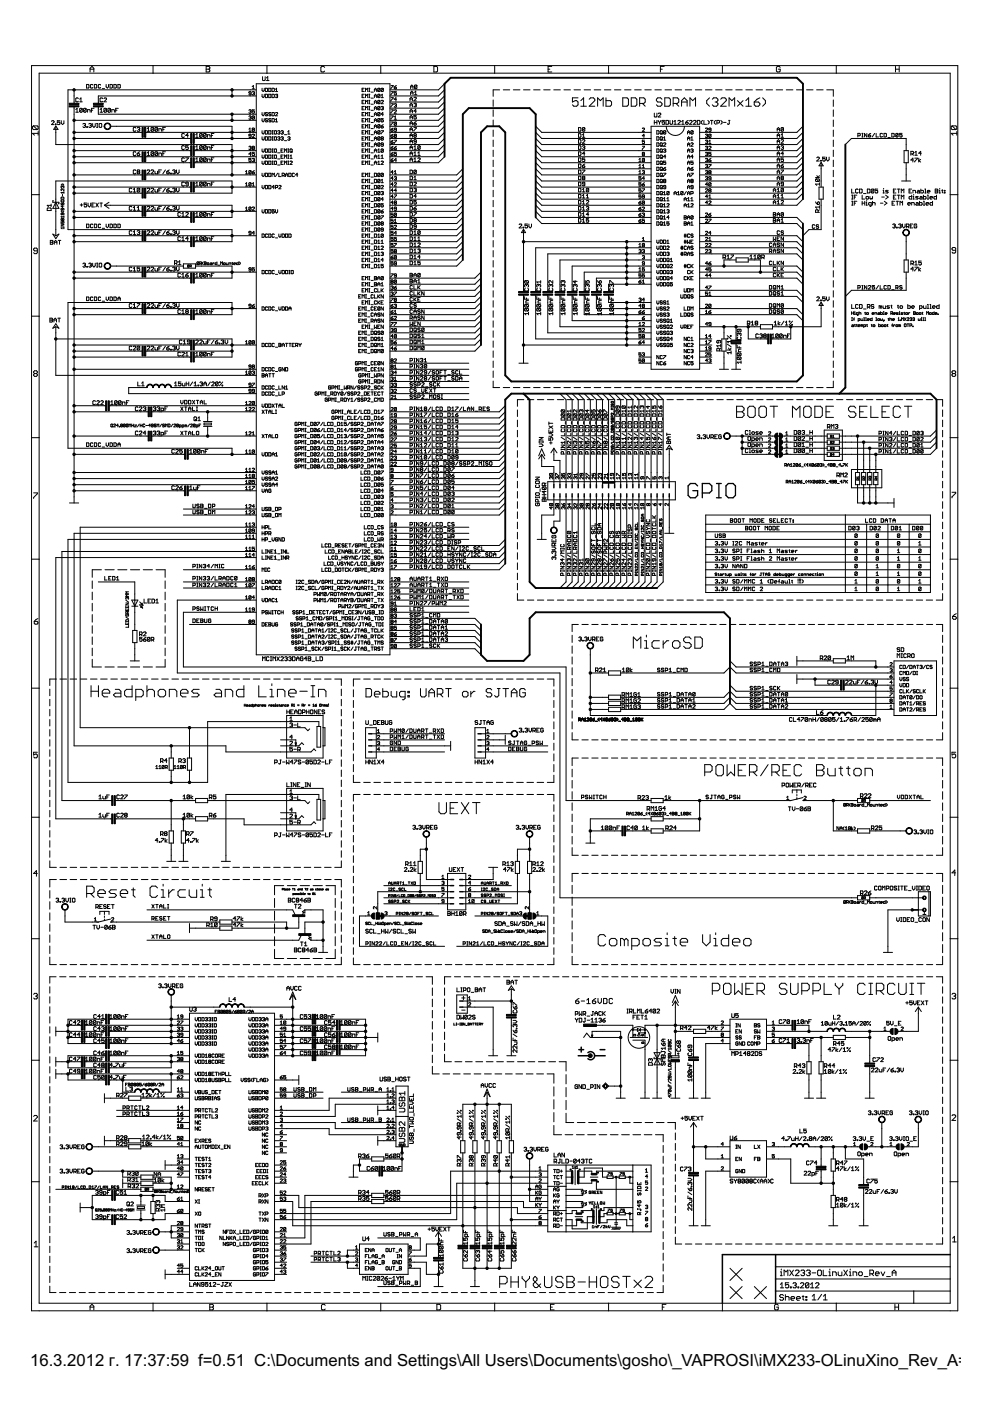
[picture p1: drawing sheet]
<svg xmlns="http://www.w3.org/2000/svg" width="210mm" height="297mm" viewBox="0 0 210 297" stroke-linecap="round" stroke-linejoin="round" font-family="sans-serif">
<defs><g id="words">
<text font-size="4" x="6.4" y="289.5">16.3.2012 г. 17:37:59 f=0.51 C:\Documents and Settings\All Users\Documents\gosho\_VAPROSI\iMX233-OLinuXino_Rev_A===P</text>
</g></defs>
<g fill="#000" stroke="#000" stroke-width=".21">
<path d="M6.7 13.9v27.4zM8.3 15.5v25.8zM14.4 19h1.3zM15.7 19v1.3zM18.4 17.9v.8zM18.4 18.7h.3zM18.7 18.7l.2-.2zM18.4 17.9h.3zM18.9 18v.5zM18.7 17.9l.2 .1zM19.1 14.5v.8zM19.1 14.5l.4-.4z"/>
<path d="M19.1 14.7h.8zM19.2 18v.5zM19.2 18.5l.1 .2zM19.3 17.9l-.1 .1zM19.3 18.7h.3zM19.5 14.1l.4 .4zM19.3 17.9h.3zM19.6 18.7l.1-.2zM19.6 17.9l.1 .1zM19.9 14.5v.8zM20 17.9v.8zM20 18.7h.4z"/>
<path d="M20.4 18.7l.1-.2zM20 17.9h.4zM20.5 18v.5zM20.4 17.9l.1 .1zM20.8 18v.5zM20.8 18.5l.2 .2zM21 17.9l-.2 .1zM21 18.7h.2zM21 17.9h.2zM21.3 18.5l-.1 .2zM21.2 17.9l.1 .1zM21.7 18.8h.5z"/>
<path d="M22.5 17.9v.5zM22.5 18.4l.3 .3zM22.8 18.7l.2-.3zM23 17.9v.5zM23.3 17.9v.8zM23.3 18.7h.4zM23.7 18.7l.1-.2zM23.3 17.9h.4zM23.8 18v.5zM23.7 17.9l.1 .1zM24.2 17.9v.8zM24.2 18.7h.3z"/>
<path d="M24.5 18.7l.2-.2zM24.2 17.9h.3zM24.7 18v.5zM24.5 17.9l.2 .1zM25 17.9v.8zM25 18.7h.4zM25.4 18.7l.1-.2zM25 17.9h.4zM25.5 18v.5zM25.4 17.9l.1 .1zM6.7 13.9h25.7zM8.3 15.5h24.1z"/>
<path d="M32.4 13.9v1.6zM43.7 14.1v1.2zM43.7 14.1h.6zM43.7 14.7h.6zM44.3 14.1l.2 .2zM44.3 14.7l.2 .2zM43.7 15.3h.6zM44.5 14.3v.2zM44.5 14.5l-.2 .2zM44.5 14.9v.2zM44.3 15.3l.2-.2zM15.7 19h33.5z"/>
<path d="M52.8 19.5v.2zM52.8 19.7l.1 .1zM52.8 19.5l.1-.1zM52.9 19.8h.3zM53 19h1.3zM49.2 19h3.8zM52.9 19.4h.2zM53.1 19.4l.1 .1zM53.5 18.4l.2-.3zM53.5 18.8h.5zM53.5 19.5l.1-.1zM53.6 19.4h.2z"/>
<path d="M53.7 18.1v.7zM53.8 19.4l.2 .1zM53.8 19.8l.2 .1zM54 19.5v.2zM53.8 19.8l.2-.1zM54 19.9v.1zM54.3 17.8v121zM55.6 18.7v.5zM55.6 19.2l.2 .2zM55.6 20v.5zM55.7 16.3v.7zM55.7 17l.1 .1z"/>
<path d="M56 19.2l-.2 .2zM55.8 17.1h.3zM56 18.7v.5zM56.1 17.1l.1-.1zM56.2 16.3v.7zM56.3 18.7v.7zM56.3 19.4h.3zM56.3 20v.7zM56.5 16.5l.3-.2zM56.5 17.1h.5zM32.4 13.9h24.2zM32.4 15.5h24.2z"/>
<path d="M56.6 13.9v1.6zM56.7 19.3l-.1 .1zM56.3 18.7h.3zM56.3 20h.3zM56.7 18.8v.5zM56.6 18.7l.1 .1zM56.8 16.3v.8zM57 18.7v.7zM57 19.4h.3zM57 20v.7zM57.4 19.3l-.1 .1zM57 18.7h.3z"/>
<path d="M57 20h.3zM57.4 18.8v.5zM57.3 18.7l.1 .1zM57.7 18.7v.7zM57.7 19.4h.3zM57.7 20v.7zM58.2 19.3l-.2 .1zM57.7 18.7h.3zM57.7 20h.3zM58.2 18.8v.5zM58 18.7l.2 .1zM58.4 18.9l.2-.2z"/>
<path d="M58.4 19.4h.5zM58.5 20h.3zM58.6 18.7v.7zM58.8 20l.1 .1zM68 14.3v.8zM68 15.1l.2 .2zM68.2 14.1l-.2 .2zM68.2 15.3h.4zM68.2 14.1h.4zM68.6 15.3l.2-.2zM68.6 14.1l.2 .2zM76.8 20v.7z"/>
<path d="M76.8 18.7v.7zM76.8 19.4h.4zM76.8 19h.2zM76.8 20h.4zM76.8 18.7h.4zM77.5 20l.2 .2zM77.5 18.7v.7zM77.5 18.7l.2 .2zM77.7 18.9l.3-.2zM78 20v.7zM78 18.7v.7zM78.2 20h.2z"/>
<path d="M78.2 19.4h.2zM78.2 18.7h.2zM78.3 18.7v.7zM78.7 19.5h.4zM79.4 18.9v.5zM79.4 18.9l.2-.2zM79.4 19h.5zM79.6 20l.3 .2zM79.6 18.7l.3 .2zM79.9 18.9v.5zM80.1 18.8v.5zM80.1 18.8l.1-.1z"/>
<path d="M80.1 19.3l.5-.5zM80.2 20h.3zM80.2 18.7h.3zM80.1 19.3l.1 .1zM80.5 20l.1 .1zM80.5 18.7l.1 .1zM80.2 19.4h.3zM80.6 18.8v.5zM80.6 19.3l-.1 .1zM56.6 13.9h24.1zM56.6 15.5h24.1zM80.7 13.9v1.6z"/>
<path d="M80.8 18.8v.5zM80.8 18.8l.1-.1zM80.8 19.3l.5-.5zM80.9 18.7h.3zM80.8 19.3l.1 .1zM81 20v.7zM81.2 18.7l.1 .1zM80.9 19.4h.3zM81.3 18.8v.5zM81.2 19.4l.1-.1zM54.3 17.8h28.4zM82.9 19.4h.5z"/>
<path d="M82.9 18.1h.5zM83.4 19.5l-.5 .5zM83.4 18.2l-.5 .5zM83.6 19.4v.4zM83.6 19.8l.2-.1zM83.6 18.5v.2zM83.6 18.7l.1 .1zM83.7 18.8h.2zM83.8 19.7h.1zM83.8 18.2l-.2 .3zM83.9 19.7l.2 .1zM83.9 18.8l.2-.1z"/>
<path d="M83.6 18.5h.3zM82.7 19h1.2zM83.6 19.4h.5zM84.1 19.8v.2zM83.8 18.2l.3-.1zM84.1 18.6v.1zM83.9 18.5l.2 .1zM87.1 19.6l.2-.3zM87.1 19.7h.5zM87.1 18.3v.5zM87.1 18.3l.2-.3zM87.1 18.4h.5z"/>
<path d="M87.3 19.3l.3 .3zM87.3 18l.3 .3zM87.6 19.6v.5zM87.6 18.3v.5zM87.9 19.6l.2-.3zM87.9 18.2v.5zM87.9 18.2l.1-.2zM87.9 18.7l.5-.5zM88 18h.3zM87.9 18.7l.1 .1zM88.1 19.3v.8zM88.3 18l.1 .2z"/>
<path d="M88 18.8h.3zM88.4 18.2v.5zM88.4 18.7l-.1 .1zM92 14.1v1.2zM92 15.3h.6zM92.6 15.3l.2-.2zM92 14.1h.6zM92.8 14.3v.8zM92.6 14.1l.2 .2zM83.9 19h9.1zM94.3 19l-1.3 1.3zM94.3 17.8l-1.3 1.2z"/>
<path d="M104.6 19h1.3zM80.7 15.5h24.2zM80.7 13.9h24.2zM104.9 13.9v1.6zM106.7 19h1.4zM108.8 19h1.4zM111 19h1.4zM113.1 19h1.4zM115.3 19h1.3zM116.2 14.1v1.2zM116.2 15.3h.8zM116.2 14.7h.4z"/>
<path d="M116.2 14.1h.8zM117.4 19h1.4zM119.6 19h1.3zM121.7 19h1.4zM123.8 19h1.4zM126 19h1.4zM128.1 19h1.4zM104.9 15.5h24.1zM104.9 13.9h24.1zM129 13.9v1.6zM130.3 19h1.4zM132.4 19h1.4z"/>
<path d="M134.6 19h1.4zM136.7 19h1.4zM138.9 19h1.3zM140 14.1v1.2zM140 14.1h.8zM140 14.7h.4zM141 19h1.4zM143.1 19h1.4zM145.3 19h1.4zM147.4 19h1.4zM149.6 19h1.4zM151.7 19h1.4z"/>
<path d="M129 15.5h24.2zM129 13.9h24.2zM153.2 13.9v1.6zM153.9 19h1.3zM156 19h1.4zM158.1 19h1.4zM160.3 19h1.4zM162.4 19h1.4zM164.6 19h1.3zM164.6 14.3v.8zM164.6 15.1l.2 .2zM164.8 14.1l-.2 .2z"/>
<path d="M164.8 15.3h.4zM164.8 14.1h.4zM165.2 15.3l.2-.2zM165.2 14.1l.2 .2zM165.4 14.7v.4zM165 14.7h.4zM166.7 19h1.4zM168.9 19h1.3zM171 19h1.4zM173.1 19h1.4zM175.3 19h1.4zM153.2 15.5h24.1z"/>
<path d="M153.2 13.9h24.1zM177.3 13.9v1.6zM189.9 14.1v1.2zM189.9 14.7h.7zM190.6 14.1v1.2zM177.3 15.5h24.2zM177.3 13.9h25.8zM6.9 28.3h1.2zM6.9 26.9v.4zM6.9 26.9l.2-.2zM6.9 27.3l.2 .2zM7.1 26.7h.8z"/>
<path d="M6.9 28.3l.4 .4zM7.1 27.5h.8zM7.9 26.7l.2 .2zM7.1 26.7l.8 .8zM8.1 27.9v.8zM8.1 26.9v.4zM8.1 27.3l-.2 .2zM11.5 25.9l-.6 .5zM11 25.6l-.1 .1zM11 25.6h.3zM11.4 27.4h.9zM10.9 26.4h.6z"/>
<path d="M11.5 25.7v.2zM11.3 25.6l.2 .1zM11.7 26.3v.1zM11.7 26.3h.2zM11.8 26.8v1.3zM11.8 26.7l-.4 .7zM11.8 28.1v2.5zM11.8 38.4h37.4zM11.9 26.3v.1zM11.7 26.4h.2zM12.1 25.6v.4zM12.1 26l.3-.1z"/>
<path d="M12.1 26.3l.2 .1zM11.8 26.7l.5 .7zM12.4 25.9h.2zM12.6 25.9l.1 .1zM12.3 26.4h.3zM12.1 25.6h.6zM12.7 26v.3zM12.7 26.3l-.1 .1zM13 39.5v.2zM13 39.5l.1-.1zM13 25.6v.5zM13 26.1l.3 .3z"/>
<path d="M13 39.7l.1 .1zM13.2 39.4l.1 .1zM13.2 39l-.2 .2zM13.3 39.5l.1-.1zM13.3 26.4l.2-.3zM13.2 39h.2zM13.5 39.4v.1zM13.5 25.6v.5zM13.5 39.5v.2zM13.5 39.7v.1zM13.4 39l.1 .2zM15.7 22.9v1.3z"/>
<path d="M15.7 20.3v1.3zM15.7 22.7v.2zM15.7 21.6v.3zM15.7 24.2v1.3zM15.7 28.1h12.9zM15.7 25.5v2.6zM15.7 28.1v1.3zM15.7 29.4v2.5zM15.7 31.9v1.3zM15.7 33.2v1.3zM15.7 34.5v2.6zM15.7 37.1v2.6z"/>
<path d="M16.1 23.2l.2-.2zM16.1 23.8h.5zM16.1 20.9v.6zM16.1 21.5l.1 .1zM16.2 20.8l-.1 .1zM16.2 21.6h.3zM16.3 23v.8zM16.2 20.8h.3zM16.5 21.6l.1-.1zM16.5 20.8l.1 .1zM16.9 23.1v.5zM16.9 23.1l.1-.1z"/>
<path d="M16.9 23.6l.5-.5zM16.9 21l.3-.2zM16.9 21.6h.5zM17 23h.3zM16.9 23.6l.1 .2zM17.2 20.8v.8zM17.3 23l.1 .1zM17 23.8h.3zM17.4 23.1v.5zM17.4 23.6l-.1 .2zM17.6 26.3l.1-.1zM17.7 23.1v.5z"/>
<path d="M17.7 23.1l.2-.1zM17.7 23.6l.6-.5zM17.7 26.2h.3zM17.6 26.9l.1 .1zM17.9 23h.2zM17.7 23.6l.2 .2zM18 26.2l.1 .1zM17.8 26.6h.2zM18 26.6l.1 .1zM17.7 27h.3zM18.1 26.3v.2zM18 26.6l.1-.1z"/>
<path d="M18.1 26.7v.2zM18.1 26.9l-.1 .1zM18.1 23l.2 .1zM17.9 23.8h.2zM18.3 23.1v.5zM18.3 23.6l-.2 .2zM18.4 26.9v.1zM18.4 26.9h.1zM18.5 26.9v.1zM18.4 27h.1zM18.6 23.2v.6zM18.6 23.2h.4z"/>
<path d="M18.9 26.2l-.1 .1zM18.9 26.2h.3zM18.8 26.9l.1 .1zM19 23.2l.1 .2zM19.1 23.4v.4zM19.2 26.2l.2 .1zM19.1 26.6h.1zM19.2 26.6l.2 .1zM18.9 27h.3zM19.4 26.3v.2zM19.2 26.6l.2-.1zM19.4 26.7v.2z"/>
<path d="M19.4 26.9l-.2 .1zM19.4 23v.8zM19.4 23h.5zM19.4 23.4h.3zM19.6 26.2v.5zM19.6 26.7l.3 .3zM19.9 27l.3-.3zM20.2 26.2v.5zM20.5 27h.2zM20.5 26.2h.2zM20.6 26.2v.8zM20.8 22.9v1.3z"/>
<path d="M20.8 20.3v1.3zM20.8 22.7v.2zM20.8 21.6v.3zM21 26.3v.6zM21 26.9l.2 .1zM21 26.3l.2-.1zM21.2 27h.2zM21.2 23.2l.3-.2zM21.2 23.8h.6zM21.2 20.9v.6zM21.2 21.5l.2 .1zM21.4 20.8l-.2 .1z"/>
<path d="M21.4 21.6h.2zM21.2 26.2h.2zM21.6 26.9l-.2 .1zM21.5 23v.8zM21.6 26.3v.6zM21.4 26.2l.2 .1zM21.4 20.8h.2zM21.8 21.5l-.2 .1zM21.6 20.8l.2 .1zM22 23.1v.5zM22 23.1l.2-.1zM22 23.6l.6-.5z"/>
<path d="M22 21.6l.6-.6zM22.2 23h.3zM22 23.6l.2 .2zM22.2 20.8l-.2 .1zM22.5 23l.1 .1zM22.2 23.8h.3zM22.2 20.8h.3zM22.6 23.1v.5zM22.6 23.6l-.1 .2zM22 21.6h.6zM22.6 20.9v.1zM22.5 20.8l.1 .1z"/>
<path d="M22.9 23.1v.5zM22.9 23.1l.1-.1zM22.9 23.6l.5-.5zM23 23h.3zM22.9 23.6l.1 .2zM23.3 23l.1 .1zM23 23.8h.3zM23.4 23.1v.5zM23.4 23.6l-.1 .2zM23.7 23.2v.6zM23.7 23.2h.4zM24.1 23.2l.2 .2z"/>
<path d="M24.3 23.4v.4zM24.5 23v.8zM24.5 23h.6zM24.5 23.4h.3zM23.4 26.8h1.3zM27.4 40l.2-.1zM27.6 39.9h.2zM28.3 27.2v.5zM28.3 27.7l.1 .1zM28.3 32.3v.6zM28.3 32.9l.1 .1zM28.3 36.2v.5z"/>
<path d="M28.3 36.7l.1 .2zM28.4 27l-.1 .2zM28.4 27.8h.3zM28.4 32.2l-.1 .1zM28.4 33h.3zM28.4 36l-.1 .2zM28.4 36.9h.3zM28.5 39.9v.8zM28.6 28.1h1.3zM28.6 33.2h1.3zM28.6 37.1h1.3zM15.7 33.2h12.9z"/>
<path d="M15.7 37.1h12.9zM28.4 27h.3zM28.7 27.8l.1-.1zM28.4 32.2h.3zM28.8 32.9l-.1 .1zM28.4 36h.3zM28.7 36.9l.1-.2zM28.7 27l.1 .2zM28.7 32.2l.1 .1zM28.7 36l.1 .2zM29.2 27l-.1 .2zM29.1 32.6v.3z"/>
<path d="M29.1 32.9l.1 .1zM29.2 36l-.1 .2zM29.1 36.6v.1zM29.1 36.6l.1-.2zM29.1 36.2v.1zM29.2 27h.3zM29.1 27.7l.1 .1zM29.2 33h.3zM29.2 36h.3zM29.1 36.7l.1 .2zM29.1 36.3l.1 .1zM29.2 36.4h.3z"/>
<path d="M29.2 39.9h.3zM29.4 32.3l-.3 .3zM29.5 27l.1 .2zM29.4 27.4h.1zM29.5 27.4l.1 .2zM29.2 27.8h.3zM29.5 33l.1-.1zM29.1 32.6h.4zM29.5 36l.1 .2zM29.5 36.4l.1 .2zM29.2 36.9h.3zM29.5 39.9l.1 .1z"/>
<path d="M29.6 27.2v.1zM29.6 27.3l-.1 .1zM29.6 27.6v.1zM29.5 27.8l.1-.1zM29.4 32.3l.2-.1zM29.6 32.7v.2zM29.5 32.6l.1 .1zM29.6 36.2v.1zM29.6 36.3l-.1 .1zM29.6 36.6v.1zM29.5 36.9l.1-.2zM29.9 28.1h.2z"/>
<path d="M29.9 33.2h.2zM29.9 37.1h.2zM30.9 28.1h.3zM30.9 33.2h.3zM30.9 37.1h.3zM31.2 27.3l.3-.3zM31.2 27.8h.5zM31.2 32.4l.3-.2zM31.2 33h.5zM31.2 36.9l.5-.6zM31.3 36l-.1 .2zM31.3 39.9l-.1 .1z"/>
<path d="M31.5 27v.8zM31.5 32.2v.8zM31.3 36h.3zM31.3 39.9h.3zM31.2 36.9h.5zM31.7 36.2v.1zM31.6 36l.1 .2zM32 27.2v.5zM32.2 27l-.2 .2zM32 27.7l.6-.5zM32 32.3v.6zM32 32.3l.2-.1z"/>
<path d="M32 32.9l.6-.6zM32 36.9l.6-.6zM32.2 27h.2zM32 27.7l.2 .1zM32.2 32.2h.2zM32 32.9l.2 .1zM32.2 36l-.2 .2zM32.2 39.9l-.2 .1zM32.4 27l.2 .2zM32.2 27.8h.2zM32.4 32.2l.2 .1zM32.2 33h.2z"/>
<path d="M32.2 36h.2zM32.2 39.9h.2zM31.2 28.1h1.2zM31.2 33.2h1.2zM31.2 37.1h1.2zM32.4 37.1h16.8zM32.6 27.2v.5zM32.4 27.8l.2-.1zM32.6 32.3v.6zM32.6 32.9l-.2 .1zM32 36.9h.6zM32.6 36.2v.1z"/>
<path d="M32.4 36l.2 .2zM32.9 27.2v.5zM32.9 27.2l.1-.2zM33.4 27.2l-.5 .5zM32.9 32.3v.6zM32.9 32.3l.1-.1zM32.9 32.9l.5-.6zM32.9 36.3v.4zM32.9 36.7l.1 .2zM33 27h.3zM32.9 27.7l.1 .1zM33 32.2h.3z"/>
<path d="M32.9 32.9l.1 .1zM33 36.9h.4zM33.3 27l.1 .2zM33 27.8h.3zM33.3 32.2l.1 .1zM33 33h.3zM33.4 27.2v.5zM33.4 27.7l-.1 .1zM33.4 32.3v.6zM33.4 32.9l-.1 .1zM33.4 36.3v.6zM33.7 27.3v.5z"/>
<path d="M33.7 27.3h.4zM33.7 32.4v.6zM33.7 32.4h.4zM33.7 36v.9zM33.7 36h.5zM33.7 36.4h.3zM33.7 39.9h.5zM34.1 27.3l.1 .1zM34.1 32.4l.1 .2zM34.2 27.4v.4zM34.2 32.6v.4zM34.5 27v.8z"/>
<path d="M34.5 27h.6zM34.5 27.4h.3zM34.5 32.2v.8zM34.5 32.2h.6zM34.5 32.6h.3zM35.1 36l-.6 .9zM35.3 36.4v.3zM35.3 36.7l.2 .2zM35.5 36.9h.3zM35.6 36.2l-.3 .2zM35.8 36.9l.1-.2zM35.3 36.4h.5z"/>
<path d="M35.6 36.2l.3-.2zM35.9 36.6v.1zM35.8 36.4l.1 .2zM35.6 40l.3-.1zM36.2 36.7v.2zM36.2 36.7h.1zM36.3 36.7v.2zM36.2 36.9h.1zM36.7 36l-.1 .2zM36.7 36h.3zM36.6 36.7l.1 .2zM36.7 39.9h.3z"/>
<path d="M37 36l.1 .2zM36.9 36.4h.1zM37 36.4l.1 .2zM36.7 36.9h.3zM37 39.9l.1 .1zM37.1 36.2v.1zM37.1 36.3l-.1 .1zM37.1 36.6v.1zM37 36.9l.1-.2zM37.4 36v.6zM37.4 36.6l.3 .3zM37.4 39.9v.5z"/>
<path d="M37.7 36.9l.3-.3zM38 36v.6zM38.5 28.4v.6zM38.5 29l.2 .1zM38.5 31v.6zM38.5 31.6l.2 .1zM38.5 33.6v.5zM38.5 34.1l.2 .2zM38.5 38.7v.6zM38.5 39.3l.2 .1zM38.7 28.3l-.2 .1zM38.7 29.1h.3z"/>
<path d="M38.5 31l.2-.1zM38.7 31.7h.3zM38.5 33.6l.2-.1zM38.7 34.3h.3zM38.5 38.7l.2-.1zM38.7 39.4h.3zM38.9 29.4h1.3zM38.9 31.9h1.3zM38.9 34.5h1.3zM38.9 39.7h1.3zM15.7 29.4h23.2zM15.7 31.9h23.2z"/>
<path d="M15.7 34.5h23.2zM15.7 39.7h23.2zM38.7 28.3h.3zM39 29.1l.1-.1zM38.7 30.9h.3zM39.1 31.6l-.1 .1zM38.7 33.5h.3zM39 34.3l.1-.2zM38.7 38.6h.3zM39.1 39.3l-.1 .1zM39 28.3l.1 .1zM39 30.9l.1 .1z"/>
<path d="M39 33.5l.1 .1zM39 38.6l.1 .1zM39.4 28.7h.5zM39.4 30.9v.4zM39.4 31.3l.2-.1zM39.4 33.5h.5zM39.4 34.1v.2zM39.4 39.3l.1 .1zM39.4 38.7v.2zM39.4 38.9l.1 .1zM39.4 31.6l.1 .1zM39.5 39.4h.3z"/>
<path d="M39.4 38.7l.1-.1zM39.5 39h.4zM39.6 31.2h.2zM39.8 28.3v.8zM39.8 28.3l-.4 .4zM39.8 31.2l.1 .1zM39.5 31.7h.3zM39.9 39.3l-.1 .1zM39.5 38.6h.3zM39.4 30.9h.5zM39.9 31.3v.3zM39.9 31.6l-.1 .1z"/>
<path d="M39.9 33.5v.1zM39.9 33.6l-.5 .5zM39.9 38.7v.6zM39.8 38.6l.1 .1zM40.2 29.4h.2zM40.2 31.9h.2zM40.2 34.5h.2zM40.2 39.7h.2zM41.2 29.4h.3zM41.2 31.9h.3zM41.2 34.5h.3zM41.2 39.7h.3z"/>
<path d="M41.5 28.6l.3-.3zM41.5 29.1h.5zM41.5 31.2l.3-.3zM41.5 31.7h.5zM41.5 33.7l.3-.2zM41.5 34.3h.5zM41.5 38.9l.3-.3zM41.5 39.4h.5zM41.8 28.3v.8zM41.8 30.9v.8zM41.8 33.5v.8zM41.8 38.6v.8z"/>
<path d="M42.3 28.4v.6zM42.5 28.3l-.2 .1zM42.3 29l.6-.6zM42.3 31v.6zM42.3 31l.2-.1zM42.3 31.6l.6-.6zM42.3 33.6v.5zM42.3 33.6l.2-.1zM42.3 34.1l.6-.5zM42.3 38.7v.6zM42.3 38.7l.2-.1zM42.3 39.3l.6-.6z"/>
<path d="M42.5 28.3h.2zM42.3 29l.2 .1zM42.5 30.9h.2zM42.3 31.6l.2 .1zM42.5 33.5h.2zM42.3 34.1l.2 .2zM42.5 38.6h.2zM42.3 39.3l.2 .1zM42.7 28.3l.2 .1zM42.5 29.1h.2zM42.7 30.9l.2 .1zM42.5 31.7h.2z"/>
<path d="M42.7 33.5l.2 .1zM42.5 34.3h.2zM42.7 38.6l.2 .1zM42.5 39.4h.2zM41.5 29.4h1.2zM41.5 31.9h1.2zM41.5 34.5h1.2zM41.5 39.7h1.2zM42.7 34.5h6.5zM42.7 39.7h6.5zM42.9 28.4v.6zM42.7 29.1l.2-.1z"/>
<path d="M42.9 31v.6zM42.9 31.6l-.2 .1zM42.9 33.6v.5zM42.7 34.3l.2-.2zM42.9 38.7v.6zM42.9 39.3l-.2 .1zM43.2 28.4v.6zM43.3 28.3l-.1 .1zM43.2 29l.5-.6zM43.2 31v.6zM43.2 31l.1-.1zM43.2 31.6l.5-.6z"/>
<path d="M43.2 33.6v.5zM43.2 33.6l.1-.1zM43.2 34.1l.5-.5zM43.2 38.7v.6zM43.2 38.7l.1-.1zM43.2 39.3l.5-.6zM43.3 28.3h.3zM43.2 29l.1 .1zM43.3 30.9h.3zM43.2 31.6l.1 .1zM43.3 33.5h.3zM43.2 34.1l.1 .2z"/>
<path d="M43.3 38.6h.3zM43.2 39.3l.1 .1zM43.6 28.3l.1 .1zM43.3 29.1h.3zM43.6 30.9l.1 .1zM43.3 31.7h.3zM43.6 33.5l.1 .1zM43.3 34.3h.3zM43.6 38.6l.1 .1zM43.3 39.4h.3zM43.7 28.4v.6zM43.6 29.1l.1-.1z"/>
<path d="M43.7 31v.6zM43.7 31.6l-.1 .1zM43.7 33.6v.5zM43.6 34.3l.1-.2zM43.7 38.7v.6zM43.6 39.4l.1-.1zM44 28.6v.5zM44 28.6h.4zM44 31.2v.5zM44 31.2h.4zM44 33.7v.6zM44 33.7h.4z"/>
<path d="M44 38.9v.5zM44 38.9h.4zM44.4 28.6l.1 .1zM44.4 31.2l.1 .1zM44.4 33.7l.1 .2zM44.4 38.9l.1 .1zM44.5 28.7v.4zM44.5 31.3v.4zM44.5 33.9v.4zM44.5 39v.4zM44.8 28.3v.8zM44.8 28.3h.6z"/>
<path d="M44.8 28.7h.3zM44.8 30.9v.8zM44.8 30.9h.6zM44.8 31.3h.3zM44.8 33.5v.8zM44.8 33.5h.6zM44.8 33.9h.3zM44.8 38.6v.8zM44.8 38.6h.6zM44.8 39h.3zM20.8 24.2h28.4zM49.2 24.2v1.3z"/>
<path d="M15.7 25.5h33.5zM42.7 29.4h6.5zM32.4 28.1h16.8zM49.2 28.1v1.3zM49.2 26.8v1.3zM24.7 26.8h24.5zM49.2 34.5h3.8zM32.4 33.2h16.8zM49.2 33.2v1.3zM49.2 31.9v1.3zM42.7 31.9h6.5zM49.2 30.6v1.3z"/>
<path d="M11.8 30.6h37.4zM49.2 37.1h3.8zM49.2 34.5v2.6zM20.8 20.3h28.4zM49.2 19v1.3zM49.2 39.7h3.8zM49.2 38.4v1.3zM52 39l.3-.3zM52 39.5h.5zM52 36.4l.3-.2zM52 36.9h.5zM52.3 38.7v.8z"/>
<path d="M52.3 36.2v.7zM52.8 27.4l.2-.2zM52.8 27.9h.4zM52.9 24.6l-.1 .1zM52.9 23.3l-.1 .1zM52.9 31l-.1 .1zM52.8 32.7h.4zM52.8 33.6v.4zM52.8 34l.2-.2zM52.8 29l.1 .1zM52.8 28.6v.1zM52.8 28.7l.1 .1z"/>
<path d="M52.8 20l.1 .1zM52.8 38.9v.4zM52.9 38.7l-.1 .2zM52.8 39.3l.4-.4zM52.8 36.3v.4zM52.8 36.3l.1-.1zM52.8 36.7l.4-.4zM52.9 24.6h.2zM52.8 25.2l.1 .1zM52.9 23.3h.2zM52.8 23.9l.1 .1zM52.9 31h.2z"/>
<path d="M52.8 31.6l.1 .1zM52.8 34.2l.1 .1zM52.9 29.1h.2zM52.9 28.4l-.1 .2zM52.9 28.8h.3zM52.9 20.1h.2zM52.9 38.7h.2zM52.8 39.3l.1 .2zM52.9 36.2h.2zM52.8 36.7l.1 .2zM53 27.2v.7zM53 33.8h.1z"/>
<path d="M53 28.1h1.3zM53 25.5h1.3zM53 24.2h1.3zM53 31.9h1.3zM53 33.2h1.3zM53 34.5h1.3zM53 29.4h1.3zM53 20.3h1.3zM53 39.7h1.3zM53 37.1h1.3zM49.2 25.5h3.8zM49.2 24.2h3.8z"/>
<path d="M49.2 29.4h3.8zM49.2 28.1h3.8zM49.2 33.2h3.8zM49.2 31.9h3.8zM49.2 20.3h3.8zM53.1 24.6l.1 .1zM53 24.9h.1zM53.1 24.9l.1 .1zM52.9 25.3h.2zM53.1 23.3l.1 .1zM53 23.6h.1zM53.1 23.6l.1 .1z"/>
<path d="M52.9 24h.2zM53.1 31l.1 .1zM53 31.4h.1zM53.1 31.4l.1 .1zM52.9 31.7h.2zM53.1 32.3v.7zM53.1 32.3l-.3 .4zM53.1 33.8l.1 .2zM52.9 34.3h.2zM53.2 29l-.1 .1zM52.9 28.4h.2zM53.1 20.1l.1-.1z"/>
<path d="M53.1 38.7l.1 .2zM52.9 39.5h.2zM53.1 36.2l.1 .1zM52.9 36.9h.2zM53.2 24.8l-.1 .1zM53.2 25v.2zM53.1 25.3l.1-.1zM53.2 23.5l-.1 .1zM53.2 23.7v.2zM53.2 23.9l-.1 .1zM53.2 31.2l-.1 .2zM53.2 31.6l-.1 .1z"/>
<path d="M52.8 33.6h.4zM53.2 34v.2zM53.2 34.2l-.1 .1zM53.2 28.6v.4zM53.1 28.4l.1 .2zM53.2 19.5v.5zM53.2 38.9v.4zM53.2 39.3l-.1 .2zM53.2 36.3v.4zM53.2 36.7l-.1 .2zM53.5 27.3l.1-.1zM53.5 27.6v.1z"/>
<path d="M53.6 27.5l-.1 .1zM53.5 27.3v.1zM53.5 24.7v.5zM53.5 24.7l.1-.1zM53.5 25.2l.5-.5zM53.5 23.3v.3zM53.5 23.6l.2-.1zM53.5 31.1l.1-.1zM53.5 31.5l.1-.1zM53.5 32.3v.4zM53.5 32.7l.2-.2zM53.5 33.7l.1-.1z"/>
<path d="M53.5 29.1l.5-.4zM53.5 39l.2-.3zM53.5 39.5h.5zM53.5 36.5v.2zM53.5 36.7l.1 .2zM53.6 27.2h.2zM53.5 27.7l.1 .2zM53.5 27.4l.1 .1zM53.6 27.5h.2zM53.6 24.6h.2zM53.5 25.2l.1 .1zM53.5 23.9l.1 .1z"/>
<path d="M53.6 31h.2zM53.5 31.6l.1 .1zM53.5 31.2l.1 .2zM53.6 31.4h.2zM53.5 32.9l.1 .1zM53.6 33.6h.2zM53.5 34.2l.1 .1zM53.5 28.6l.1-.2zM53.5 20l.1 .1zM53.6 36.9h.2zM53.7 38.7v.8zM53.5 36.5l.2-.2z"/>
<path d="M53.8 27.2l.2 .1zM53.8 27.5l.2 .1zM53.6 27.9h.2zM53.8 24.6l.2 .1zM53.6 25.3h.2zM53.8 23.5l.2 .1zM53.6 24h.2zM53.8 31l.2 .1zM53.8 31.4l.2 .1zM53.6 31.7h.2zM53.8 32.5l.2 .2zM53.6 33h.2z"/>
<path d="M53.8 33.6l.2 .1zM53.8 34l.2 .1zM53.6 34.3h.2zM53.6 28.4h.2zM53.6 20.1h.2zM53.8 36.9l.2-.2zM53.5 36.5h.3zM54 27.3v.1zM53.8 27.5l.2-.1zM54 27.6v.1zM53.8 27.9l.2-.2zM54 24.7v.5z"/>
<path d="M53.8 25.3l.2-.1zM53.5 23.3h.5zM54 23.6v.3zM54 23.9l-.2 .1zM54 31.2l-.2 .2zM54 31.6l-.2 .1zM53.5 32.3h.5zM54 32.7v.2zM54 32.9l-.2 .1zM54 33.7v.1zM54 33.8l-.2 .2zM54 34.1v.1z"/>
<path d="M53.8 34.3l.2-.1zM53.5 29.1h.5zM54 28.6v.1zM53.8 28.4l.2 .2zM53.8 20.1l.2-.1zM53.7 36.3l.3-.1zM53.8 36.5l.2 .1zM55.6 27.7v.5zM55.6 28.2l.2 .2zM55.6 25.1v.5zM55.6 25.6l.2 .2zM55.6 23.9v.4z"/>
<path d="M55.6 24.3l.2 .3zM55.6 31.6v.4zM55.6 32l.2 .3zM55.6 32.9v.4zM55.6 33.3l.2 .3zM55.6 34.2v.4zM55.6 34.6l.2 .3zM55.6 29v.5zM55.6 29.5l.2 .2zM55.6 20.5l.2 .2zM55.6 39.3v.5zM55.6 39.8l.2 .2z"/>
<path d="M55.6 36.7v.5zM55.6 37.2l.2 .2zM56 28.2l-.2 .2zM55.8 25.8l.2-.2zM55.8 24.6l.2-.3zM56 32l-.2 .3zM55.8 33.6l.2-.3zM55.8 34.9l.2-.3zM55.8 29.7l.2-.2zM56 20.5l-.2 .2zM55.8 37.4l.2-.2zM56 27.7v.5z"/>
<path d="M56 25.1v.5zM56 23.9v.4zM56 31.6v.4zM56 32.9v.4zM56 34.2v.4zM56 29v.5zM56 20v.5zM56 39.3v.5zM56 36.7v.5zM56.3 27.7v.7zM56.3 28.4h.3zM56.3 25.3v.1z"/>
<path d="M56.3 25.4l.1 .1zM56.3 24v.1zM56.3 24.1l.1 .1zM56.3 31.6v.7zM56.3 32.3h.3zM56.3 32.9v.7zM56.3 33.6h.3zM56.3 34.2v.7zM56.3 34.9h.3zM56.3 29v.7zM56.3 29.7h.3zM56.3 20.7h.3z"/>
<path d="M56.3 39.3v.7zM56.3 36.7v.7zM56.3 37.4h.3zM56.3 25.3l.1-.2zM56.4 25.5h.2zM56.3 25.7l.1 .1zM56.3 24l.1-.1zM56.4 24.2h.2zM56.3 24.4l.1 .2zM56.7 28.3l-.1 .1zM56.3 27.7h.3zM56.4 25.1h.2z"/>
<path d="M56.6 25.5l.1 .1zM56.4 25.8h.2zM56.4 23.9h.2zM56.6 24.2l.1 .1zM56.4 24.6h.2zM56.6 32.3l.1-.1zM56.3 31.6h.3zM56.6 33.6l.1-.1zM56.3 32.9h.3zM56.6 34.9l.1-.1zM56.3 34.2h.3zM56.7 29.6l-.1 .1z"/>
<path d="M56.3 29h.3zM56.7 20.6l-.1 .1zM56.3 39.3h.3zM56.7 37.3l-.1 .1zM56.3 36.7h.3zM56.7 27.8v.5zM56.6 27.7l.1 .1zM56.6 25.1l.1 .2zM56.7 25.6v.1zM56.6 25.8l.1-.1zM56.6 23.9l.1 .1zM56.7 24.3v.1z"/>
<path d="M56.7 24.4l-.1 .2zM56.7 31.7v.5zM56.6 31.6l.1 .1zM56.7 33v.5zM56.6 32.9l.1 .1zM56.7 34.3v.5zM56.6 34.2l.1 .1zM56.7 29.1v.5zM56.6 29l.1 .1zM56.7 20.1v.5zM56.6 20l.1 .1zM56.7 39.4v.5z"/>
<path d="M56.6 39.3l.1 .1zM56.7 36.9v.4zM56.6 36.7l.1 .2zM57 27.7v.7zM57 28.4h.3zM57 25.3v.1zM57 25.4l.1 .1zM57 24v.1zM57 24.1l.1 .1zM57 31.6v.7zM57 32.3h.3zM57 32.9v.7z"/>
<path d="M57 33.6h.3zM57 34.2v.7zM57 34.9h.3zM57 29v.7zM57 29.7h.3zM57 20.7h.3zM57 39.3v.7zM57 36.7v.7zM57 37.4h.3zM57.1 25.1l-.1 .2zM57.1 25.5h.2zM57 25.7l.1 .1z"/>
<path d="M57 24l.1-.1zM57.1 24.2h.2zM57 24.4l.1 .2zM57.4 28.3l-.1 .1zM57 27.7h.3zM57.1 25.1h.2zM57.3 25.5l.1 .1zM57.1 25.8h.2zM57.1 23.9h.2zM57.3 24.2l.1 .1zM57.1 24.6h.2zM57.3 32.3l.1-.1z"/>
<path d="M57 31.6h.3zM57.3 33.6l.1-.1zM57 32.9h.3zM57.3 34.9l.1-.1zM57 34.2h.3zM57.4 29.6l-.1 .1zM57 29h.3zM57.4 20.6l-.1 .1zM57 39.3h.3zM57.4 37.3l-.1 .1zM57 36.7h.3zM57.4 27.8v.5z"/>
<path d="M57.3 27.7l.1 .1zM57.3 25.1l.1 .2zM57.4 25.6v.1zM57.4 25.7l-.1 .1zM57.3 23.9l.1 .1zM57.4 24.3v.1zM57.3 24.6l.1-.2zM57.4 31.7v.5zM57.3 31.6l.1 .1zM57.4 33v.5zM57.3 32.9l.1 .1zM57.4 34.3v.5z"/>
<path d="M57.3 34.2l.1 .1zM57.4 29.1v.5zM57.3 29l.1 .1zM57.4 20.1v.5zM57.3 20l.1 .1zM57.4 39.4v.5zM57.3 39.3l.1 .1zM57.4 36.9v.4zM57.3 36.7l.1 .2zM57.7 28.4h.2zM57.7 27.7h.2zM57.7 25.1v.7z"/>
<path d="M57.7 25.8h.3zM57.7 23.9v.7zM57.7 24.6h.3zM57.7 32.3h.2zM57.7 31.6h.2zM57.7 33.6h.2zM57.7 32.9h.2zM57.7 34.9h.2zM57.7 34.2h.2zM57.7 29.7h.2zM57.7 29h.2zM57.7 20.7h.3z"/>
<path d="M57.7 39.7h.5zM57.7 36.7v.7zM57.7 36.7l.2 .3zM57.8 27.7v.7zM57.8 31.6v.7zM57.8 32.9v.7zM57.8 34.2v.7zM57.8 29v.7zM58.2 36.7l-.3 .3zM58 25.8l.2-.1zM57.7 25.1h.3zM58 24.6l.2-.2z"/>
<path d="M57.7 23.9h.3zM58 20.7l.2-.1zM58 39.3l-.3 .4zM58.2 27.8v.5zM58.2 28.3l.1 .1zM58.2 25.3v.4zM58 25.1l.2 .2zM58.2 24v.4zM58 23.9l.2 .1zM58.2 31.7v.5zM58.2 32.2l.1 .1zM58.2 33v.5z"/>
<path d="M58.2 33.5l.1 .1zM58.2 34.3v.5zM58.2 34.8l.1 .1zM58.2 29.1v.5zM58.2 29.6l.1 .1zM58.2 20.1v.5zM58 20l.2 .1zM58.2 36.7v.7zM58.3 27.7l-.1 .1zM58.3 28.4h.2zM58.3 31.6l-.1 .1zM58.3 32.3h.2z"/>
<path d="M58.3 32.9l-.1 .1zM58.3 33.6h.2zM58.3 34.2l-.1 .1zM58.3 34.9h.2zM58.3 29l-.1 .1zM58.3 29.7h.2zM58.4 25.4l.2-.3zM58.4 25.8h.5zM58.4 24.6l.5-.5zM58.4 20.1l.1-.1zM58.4 39.3h.4zM58.9 36.7l-.5 .7z"/>
<path d="M58.3 27.7h.2zM58.6 28.3l-.1 .1zM58.4 24l.1-.1zM58.3 31.6h.2zM58.5 32.3l.1-.1zM58.3 32.9h.2zM58.5 33.6l.1-.1zM58.3 34.2h.2zM58.5 34.9l.1-.1zM58.3 29h.2zM58.6 29.6l-.1 .1zM58.4 20.6l.1 .1z"/>
<path d="M58.6 27.8v.5zM58.5 27.7l.1 .1zM58.6 25.1v.7zM58.6 31.7v.5zM58.5 31.6l.1 .1zM58.6 33v.5zM58.5 32.9l.1 .1zM58.6 34.3v.5zM58.5 34.2l.1 .1zM58.6 29.1v.5zM58.5 29l.1 .1zM58.5 23.9h.3z"/>
<path d="M58.6 20.3h.2zM58.8 20.3l.1 .2zM58.5 20.7h.3zM58.8 39.3l.1 .1zM58.4 39.8h.4zM58.9 27.8l.1-.1zM58.4 24.6h.5zM58.9 24v.1zM58.8 23.9l.1 .1zM58.9 32.4h.5zM58.9 33.7h.5zM58.9 35h.5z"/>
<path d="M58.9 29.1l.1-.1zM58.9 20.1v.1zM58.9 20.2l-.1 .1zM58.9 20.6l-.1 .1zM58.9 39.4v.3zM58.9 39.7l-.1 .1zM59 27.7h.2zM58.9 28.3l.1 .1zM59 29h.2zM58.9 29.6l.1 .1zM59.1 36.7v.7zM59.1 37.4h.5z"/>
<path d="M59.2 27.7l.2 .1zM59.2 28.1l.2 .1zM59 28.4h.2zM59.2 29l.2 .1zM59.2 29.4l.2 .1zM59 29.7h.2zM59.2 39.3l-.1 .1zM59.4 27.8v.2zM59.2 28.1l.2-.1zM59.4 28.3l-.2 .1zM59.4 29.2l-.2 .2zM59.4 29.6l-.2 .1z"/>
<path d="M59.2 39.3h.3zM59.6 27.8l.1-.1zM59.6 31.6v.7zM59.6 32.3h.4zM59.6 31.9h.2zM59.6 32.9v.7zM59.6 33.6h.4zM59.6 33.2h.2zM59.6 34.2v.7zM59.6 34.9h.4zM59.6 34.5h.2zM59.6 29.1l.1-.1z"/>
<path d="M59.5 39.3l.1 .1zM59.7 27.7h.2zM59.6 28.3l.1 .1zM59.7 29h.2zM59.6 29.6l.1 .1zM59.8 36.7v.7zM59.8 36.7h.4zM59.9 27.7l.1 .1zM59.8 28.1h.1zM59.9 28.1l.1 .1zM59.7 28.4h.2zM59.9 29l.1 .1z"/>
<path d="M59.8 29.4h.1zM59.9 29.4l.1 .1zM59.7 29.7h.2zM60 27.8v.2zM59.9 28.1l.1-.1zM60 28.3l-.1 .1zM59.6 31.6h.4zM59.6 32.9h.4zM59.6 34.2h.4zM60 29.2l-.1 .2zM60 29.6l-.1 .1zM60 37.2l.3 .2z"/>
<path d="M60.2 36.7l.1 .2zM59.8 37.2h.4zM60.3 28.6h.5zM60.3 31.6v.7zM60.3 31.6l.2 .2zM60.3 32.9v.7zM60.3 32.9l.2 .2zM60.3 34.2v.7zM60.3 34.2l.2 .2zM60.3 29.8h.5zM60.3 36.9v.2zM60.3 37.1l-.1 .1z"/>
<path d="M60.5 31.8l.3-.2zM60.5 33.1l.3-.2zM60.5 34.4l.3-.2zM60.5 37v.4zM60.8 36.7l-.3 .3zM60.5 37.1h.5zM60.8 31.6v.7zM60.8 32.9v.7zM60.8 34.2v.7zM60.8 36.7l.2 .3zM61.2 27.7l-.2 .3zM61 28.4h.5z"/>
<path d="M61 32.3h.2zM61 31.6h.2zM61 33.6h.2zM61 32.9h.2zM61 34.9h.2zM61 34.2h.2zM61 29.1l.1-.1zM61 37v.4zM61.1 31.6v.7zM61.1 32.9v.7zM61.1 34.2v.7zM61.1 29h.3z"/>
<path d="M61 29.6l.1 .1zM61.2 27.7v.7zM61.2 36.7v.7zM61.2 37.4h.4zM61.4 29l.1 .1zM61.2 29.4h.2zM61.4 29.4l.1 .1zM61.1 29.7h.3zM61.5 31.7v.5zM61.6 31.6l-.1 .1zM61.5 33.1l.2-.2zM61.5 33.6h.5z"/>
<path d="M61.5 34.9l.5-.5zM61.5 29.2l-.1 .2zM61.5 29.6l-.1 .1zM61.6 31.6h.2zM61.5 32.2l.1 .1zM61.6 34.2l-.1 .1zM61.6 37.4l.1-.1zM61.2 36.7h.4zM61.7 32l.3 .3zM61.7 32.9v.7zM61.7 36.9v.4zM61.6 36.7l.1 .2z"/>
<path d="M61.8 31.6l.2 .1zM61.6 32.3h.2zM61.6 34.2h.2zM62 31.7v.5zM61.8 32.3l.2-.1zM61.5 34.9h.5zM62 34.3v.1zM61.8 34.2l.2 .1zM62 36.9v.4zM62 37.3l.1 .1zM62.1 36.7l-.1 .2zM62.1 37.4h.2z"/>
<path d="M62.1 36.7h.2zM62.4 37.3l-.1 .1zM62.3 36.7l.1 .2zM62.7 37.1h.4zM63 36.7v.7zM63 36.7l-.3 .4zM76.8 36.7v.7zM76.8 37.4h.4zM76.8 37.1h.2zM76.8 39.3v.7zM76.8 39.7h.2zM76.8 38v.7z"/>
<path d="M76.8 38.7h.4zM76.8 38.4h.2zM76.8 34.2v.7zM76.8 34.9h.4zM76.8 34.5h.2zM76.8 32.9v.7zM76.8 33.6h.4zM76.8 33.2h.2zM76.8 31.6v.7zM76.8 32.3h.4zM76.8 31.9h.2zM76.8 30.3v.7z"/>
<path d="M76.8 31h.4zM76.8 30.6h.2zM76.8 29v.7zM76.8 29.7h.4zM76.8 29.4h.2zM76.8 27.7v.7zM76.8 28.4h.4zM76.8 28.1h.2zM76.8 26.4v.7zM76.8 27.1h.4zM76.8 26.8h.2zM76.8 25.1v.7z"/>
<path d="M76.8 25.8h.4zM76.8 25.5h.2zM76.8 23.9v.7zM76.8 24.6h.4zM76.8 24.2h.2zM76.8 22.6v.7zM76.8 23.3h.4zM76.8 22.9h.2zM76.8 21.3v.7zM76.8 22h.4zM76.8 21.6h.2zM76.8 20.7h.4z"/>
<path d="M76.8 20.3h.2zM76.8 36.7h.4zM76.8 39.3h.4zM76.8 38h.4zM76.8 34.2h.4zM76.8 32.9h.4zM76.8 31.6h.4zM76.8 30.3h.4zM76.8 29h.4zM76.8 27.7h.4zM76.8 26.4h.4zM76.8 25.1h.4z"/>
<path d="M76.8 23.9h.4zM76.8 22.6h.4zM76.8 21.3h.4zM77.5 36.7v.7zM77.5 36.7l.2 .3zM77.5 39.3l.2 .2zM77.5 38v.7zM77.5 38l.2 .2zM77.5 34.2v.7zM77.5 34.2l.2 .2zM77.5 32.9v.7zM77.5 32.9l.2 .2z"/>
<path d="M77.5 31.6v.7zM77.5 31.6l.2 .2zM77.5 30.3v.7zM77.5 30.3l.2 .2zM77.5 29v.7zM77.5 29l.2 .2zM77.5 27.7v.7zM77.5 27.7l.2 .3zM77.5 26.4v.7zM77.5 26.4l.2 .3zM77.5 25.1v.7zM77.5 25.1l.2 .3z"/>
<path d="M77.5 23.9v.7zM77.5 23.9l.2 .2zM77.5 22.6v.7zM77.5 22.6l.2 .2zM77.5 21.3v.7zM77.5 21.3l.2 .2zM77.5 20v.7zM78 36.7l-.3 .3zM77.7 39.5l.3-.2zM77.7 38.2l.3-.2zM77.7 34.4l.3-.2zM77.7 33.1l.3-.2z"/>
<path d="M77.7 31.8l.3-.2zM77.7 30.5l.3-.2zM77.7 29.2l.3-.2zM78 27.7l-.3 .3zM77.7 26.7l.3-.3zM77.7 25.4l.3-.3zM77.7 24.1l.3-.2zM77.7 22.8l.3-.2zM77.7 21.5l.3-.2zM78 20l-.3 .2zM78 36.7v.7zM78 39.3v.7z"/>
<path d="M78 38v.7zM78 34.2v.7zM78 32.9v.7zM78 31.6v.7zM78 30.3v.7zM78 29v.7zM78 27.7v.7zM78 26.4v.7zM78 25.1v.7zM78 23.9v.7zM78 22.6v.7zM78 21.3v.7z"/>
<path d="M78.2 37.4h.2zM78.2 36.7h.2zM78.2 39.3h.2zM78.2 38.7h.2zM78.2 38h.2zM78.2 34.9h.2zM78.2 34.2h.2zM78.2 33.6h.2zM78.2 32.9h.2zM78.2 32.3h.2zM78.2 31.6h.2zM78.2 31h.2z"/>
<path d="M78.2 30.3h.2zM78.2 29.7h.2zM78.2 29h.2zM78.2 28.4h.2zM78.2 27.7h.2zM78.2 27.1h.2zM78.2 26.4h.2zM78.2 25.8h.2zM78.2 25.1h.2zM78.2 24.6h.2zM78.2 23.9h.2zM78.2 23.3h.2z"/>
<path d="M78.2 22.6h.2zM78.2 22h.2zM78.2 21.3h.2zM78.2 20.7h.2zM78.3 36.7v.7zM78.3 38v.7zM78.3 34.2v.7zM78.3 32.9v.7zM78.3 31.6v.7zM78.3 30.3v.7zM78.3 29v.7zM78.3 27.7v.7z"/>
<path d="M78.3 26.4v.7zM78.3 25.1v.7zM78.3 23.9v.7zM78.3 22.6v.7zM78.3 21.3v.7zM78.3 20v.7zM78.7 37.5h.4zM78.7 38.8h.4zM78.7 35h.4zM78.7 33.7h.4zM78.7 32.4h.4zM78.7 31.1h.4z"/>
<path d="M78.7 29.8h.4zM78.7 28.6h.4zM78.7 27.3h.4zM78.7 26h.4zM78.7 24.7h.4zM78.7 23.4h.4zM78.7 22.1h.4zM78.7 20.8h.4zM79.4 36.7v.7zM79.4 37.4h.3zM79.4 39.3v.7zM79.4 38v.7z"/>
<path d="M79.4 38.7h.3zM79.4 34.4v.5zM79.4 34.4l.2-.2zM79.4 34.5h.5zM79.4 33.1v.5zM79.4 33.1l.2-.2zM79.4 33.2h.5zM79.4 31.8v.5zM79.4 31.8l.2-.2zM79.4 31.9h.5zM79.4 30.5v.5zM79.4 30.5l.2-.2z"/>
<path d="M79.4 30.6h.5zM79.4 29.2v.5zM79.4 29.2l.2-.2zM79.4 29.4h.5zM79.4 28v.4zM79.6 27.7l-.2 .3zM79.4 28.1h.5zM79.4 26.7v.4zM79.4 26.7l.2-.3zM79.4 26.8h.5zM79.4 25.4v.4zM79.4 25.4l.2-.3z"/>
<path d="M79.4 25.5h.5zM79.4 24.1v.5zM79.4 24.1l.2-.2zM79.4 24.2h.5zM79.4 22.8v.5zM79.4 22.8l.2-.2zM79.4 22.9h.5zM79.4 21.5v.5zM79.4 21.5l.2-.2zM79.4 21.6h.5zM79.4 20.2v.5zM79.6 20l-.2 .2z"/>
<path d="M79.4 20.3h.5zM79.6 34.2l.3 .2zM79.6 32.9l.3 .2zM79.6 31.6l.3 .2zM79.6 30.3l.3 .2zM79.6 29l.3 .2zM79.6 27.7l.3 .3zM79.6 26.4l.3 .3zM79.6 25.1l.3 .3zM79.6 23.9l.3 .2zM79.6 22.6l.3 .2zM79.6 21.3l.3 .2z"/>
<path d="M79.7 37.4l.2-.1zM79.4 36.7h.3zM79.4 39.3h.3zM79.7 38.7l.2-.1zM79.4 38h.3zM79.9 36.9v.4zM79.7 36.7l.2 .2zM79.9 39.4v.5zM79.7 39.3l.2 .1zM79.9 38.1v.5zM79.7 38l.2 .1zM79.9 34.4v.5z"/>
<path d="M79.9 33.1v.5zM79.9 31.8v.5zM79.9 30.5v.5zM79.9 29.2v.5zM79.9 28v.4zM79.9 26.7v.4zM79.9 25.4v.4zM79.9 24.1v.5zM79.9 22.8v.5zM79.9 21.5v.5zM79.9 20.2v.5zM80.1 36.9v.4z"/>
<path d="M80.2 36.7l-.1 .2zM80.1 37.3l.5-.4zM80.1 39.4v.5zM80.2 39.3l-.1 .1zM80.1 39.9l.5-.5zM80.1 38.1v.5zM80.2 38l-.1 .1zM80.1 38.6l.5-.5zM80.1 34.4l.2-.2zM80.1 34.9h.5zM80.1 33.1l.2-.2zM80.1 33.6h.5z"/>
<path d="M80.1 31.8l.2-.2zM80.1 32.3h.5zM80.1 30.4v.5zM80.2 30.3l-.1 .1zM80.1 30.9l.5-.5zM80.1 29.1v.5zM80.2 29l-.1 .1zM80.1 29.6l.5-.5zM80.1 27.8v.5zM80.2 27.7l-.1 .1zM80.1 28.3l.5-.5zM80.1 26.5v.5z"/>
<path d="M80.1 26.5l.1-.1zM80.6 26.5l-.5 .5zM80.1 25.3v.4zM80.1 25.3l.1-.2zM80.6 25.3l-.5 .4zM80.1 24v.4zM80.2 23.9l-.1 .1zM80.6 24l-.5 .4zM80.1 22.7v.5zM80.2 22.6l-.1 .1zM80.1 23.2l.5-.5zM80.1 21.4v.5z"/>
<path d="M80.2 21.3l-.1 .1zM80.1 21.9l.5-.5zM80.1 20.1v.5zM80.2 20l-.1 .1zM80.1 20.6l.5-.5zM80.2 36.7h.3zM80.1 37.3l.1 .1zM80.2 39.3h.3zM80.2 38h.3zM80.1 38.6l.1 .1zM80.2 30.3h.3zM80.1 30.9l.1 .1z"/>
<path d="M80.2 29h.3zM80.1 29.6l.1 .1zM80.2 27.7h.3zM80.1 28.3l.1 .1zM80.2 26.4h.3zM80.1 27l.1 .1zM80.2 25.1h.3zM80.1 25.7l.1 .1zM80.2 23.9h.3zM80.1 24.4l.1 .2zM80.2 22.6h.3zM80.1 23.2l.1 .1z"/>
<path d="M80.2 21.3h.3zM80.1 21.9l.1 .1zM80.1 20.6l.1 .1zM80.3 34.2v.7zM80.3 32.9v.7zM80.3 31.6v.7zM80.5 36.7l.1 .2zM80.2 37.4h.3zM80.5 39.3l.1 .1zM80.5 38l.1 .1zM80.2 38.7h.3zM80.5 30.3l.1 .1z"/>
<path d="M80.2 31h.3zM80.5 29l.1 .1zM80.2 29.7h.3zM80.5 27.7l.1 .1zM80.2 28.4h.3zM80.5 26.4l.1 .1zM80.2 27.1h.3zM80.5 25.1l.1 .2zM80.2 25.8h.3zM80.5 23.9l.1 .1zM80.2 24.6h.3zM80.5 22.6l.1 .1z"/>
<path d="M80.2 23.3h.3zM80.5 21.3l.1 .1zM80.2 22h.3zM80.2 20.7h.3zM80.6 36.9v.4zM80.6 37.3l-.1 .1zM80.6 39.4v.5zM80.6 39.9l-.1 .1zM80.6 38.1v.5zM80.6 38.6l-.1 .1zM80.6 30.4v.5zM80.6 30.9l-.1 .1z"/>
<path d="M80.6 29.1v.5zM80.6 29.6l-.1 .1zM80.6 27.8v.5zM80.6 28.3l-.1 .1zM80.6 26.5v.5zM80.5 27.1l.1-.1zM80.6 25.3v.4zM80.5 25.8l.1-.1zM80.6 24v.4zM80.5 24.6l.1-.2zM80.6 22.7v.5zM80.6 23.2l-.1 .1z"/>
<path d="M80.6 21.4v.5zM80.6 21.9l-.1 .1zM80.6 20.1v.5zM80.6 20.6l-.1 .1zM80.8 36.9v.4zM80.8 36.9l.1-.2zM80.8 37.3l.5-.4zM80.8 38.2l.2-.2zM80.8 38.7h.5zM80.8 34.9l.5-.5zM80.8 33.1l.2-.2zM80.8 33.6h.5z"/>
<path d="M80.8 31.7v.5zM80.8 31.7l.1-.1zM80.8 32.2l.5-.5zM80.8 30.9l.1 .1zM80.8 30.5l.1 .1zM80.9 29l-.1 .1zM80.9 29.4l-.1 .1zM80.8 27.7h.5zM80.8 28.3v.1zM80.8 26.8v.2zM80.8 27l.1 .1zM80.8 25.1v.4z"/>
<path d="M80.8 25.5l.2-.1zM80.8 24.2h.5zM80.9 22.6l-.1 .1zM80.8 22l.5-.5zM80.8 20.2l.2-.2zM80.8 20.7h.5zM80.9 36.7h.3zM80.8 37.3l.1 .1zM80.9 39.3l-.1 .1zM80.8 34.3l.1-.1zM80.9 31.6h.3zM80.8 32.2l.1 .1z"/>
<path d="M80.9 31h.3zM80.9 30.3l-.1 .1zM80.9 30.6h.4zM80.9 29h.3zM80.8 29.6l.1 .1zM80.8 29.2l.1 .2zM80.9 29.4h.3zM80.9 27.1h.3zM80.8 25.7l.1 .1zM80.9 22.6h.3zM80.8 23.2l.1 .1zM80.9 21.3l-.1 .1z"/>
<path d="M81 38v.7zM81 32.9v.7zM80.8 26.8l.2-.3zM81.2 36.7l.1 .2zM80.9 37.4h.3zM80.9 39.3h.3zM80.9 34.2h.3zM81.2 31.6l.1 .1zM80.9 32.3h.3zM81.2 31l.1-.1zM80.9 30.3h.3zM81.2 29l.1 .1z"/>
<path d="M81.2 29.4l.1 .1zM80.9 29.7h.3zM81.2 27.1l.1-.1zM80.8 26.8h.4zM81.2 25.4l.1 .1zM80.9 25.8h.3zM81.2 23.9v.7zM81.2 23.9l-.4 .3zM81.2 22.6l.1 .1zM81.2 22.9l.1 .1zM80.9 23.3h.3zM80.9 21.3h.3z"/>
<path d="M81.3 36.9v.4zM81.3 37.3l-.1 .1zM81.2 39.3l.1 .1zM80.8 34.9h.5zM81.3 34.3v.1zM81.2 34.2l.1 .1zM81.3 31.7v.5zM81.2 32.3l.1-.1zM81.3 30.4v.5zM81.2 30.3l.1 .1zM81.3 29.2l-.1 .2zM81.2 29.7l.1-.1z"/>
<path d="M81.3 27.7v.1zM80.8 28.3l.5-.5zM81 26.5l.3-.1zM81.3 26.9v.1zM81.2 26.8l.1 .1zM80.8 25.1h.5zM81.3 25.5v.2zM81.2 25.8l.1-.1zM81.3 22.8l-.1 .1zM81.3 23v.2zM81.2 23.3l.1-.1zM80.8 22h.5z"/>
<path d="M81.2 21.3l.1 .1zM82.9 36.5h.5zM82.9 39.1h.5zM82.9 37.8h.5zM82.9 34v.2zM82.9 34.2l.1 .1zM82.9 32.7v.2zM82.9 32.9l.1 .1zM82.9 31.4v.2zM82.9 31.6l.1 .1zM82.9 30.1v.2zM82.9 30.3l.1 .1z"/>
<path d="M82.9 28.8v.2zM82.9 29l.1 .1zM82.9 27.5v.2zM82.9 27.7l.1 .2zM82.9 25.9h.5zM82.9 24.6h.5zM82.9 23.3h.5zM82.9 23.9v.1zM82.9 22h.5zM82.9 22.6v.1zM82.9 20.7h.5zM82.9 21.3v.1z"/>
<path d="M83 34.3h.2zM83 33h.2zM83 31.7h.2zM83 30.4h.2zM83 29.1h.2zM83 27.9h.2zM83.1 33.7l-.2 .3zM83.1 32.4l-.2 .3zM83.1 31.1l-.2 .3zM83.1 29.8l-.2 .3zM82.9 28.8l.2-.2zM83.1 27.3l-.2 .2z"/>
<path d="M83.2 36.2v.7zM83.2 36.2l-.3 .3zM83.2 38.7v.8zM83.2 38.7l-.3 .4zM83.2 37.4v.8zM83.2 37.4l-.3 .4zM83.2 34.3l.2-.1zM82.9 34h.3zM83.2 33l.2-.1zM82.9 32.7h.3zM83.2 31.7l.2-.1zM82.9 31.4h.3z"/>
<path d="M83.2 30.4l.2-.1zM82.9 30.1h.3zM83.2 29.1l.2-.1zM82.9 28.8h.3zM83.2 27.9l.2-.2zM82.9 27.5h.3zM83.1 33.7l.3-.1zM83.4 34.1v.1zM83.2 34l.2 .1zM83.1 32.4l.3-.1zM83.4 32.8v.1zM83.2 32.7l.2 .1z"/>
<path d="M83.1 31.1l.3-.1zM83.2 31.4l.2 .1zM83.1 29.8l.3-.1zM83.2 30.1l.2 .1zM83.1 28.6l.3-.2zM83.2 28.8l.2 .1zM83.1 27.3l.3-.1zM83.4 27.6v.1zM83.2 27.5l.2 .1zM83.4 26l-.5 .5zM83.4 24.6v.1zM83.4 24.7l-.5 .5z"/>
<path d="M83.4 23.3v.1zM83.4 23.4l-.5 .5zM83.4 22v.1zM83.4 22.1l-.5 .5zM83.4 20.7v.1zM83.4 20.8l-.5 .5zM83.6 36.4l.2-.2zM83.6 36.9h.5zM84.1 39l-.5 .5zM83.6 37.6l.1-.2zM83.6 34h.5zM83.6 32.3v.4z"/>
<path d="M83.6 32.7l.2-.2zM83.6 31.4v.2zM83.6 31.6l.1 .1zM83.6 29.7h.5zM83.6 30.3v.1zM83.6 28.6l.1-.2zM83.7 28.8l-.1 .1zM83.6 28.6v.1zM83.6 27.7l.1 .2zM83.6 27.3v.1zM83.6 27.4l.1 .1zM83.6 26v.5z"/>
<path d="M83.6 26l.1-.1zM84.1 26l-.5 .5zM83.6 24.8l.2-.2zM83.6 25.3h.5zM84.1 23.5l-.5 .5zM83.7 22l-.1 .1zM83.6 21.1h.5zM83.7 38.7l-.1 .2zM83.7 37.4h.2zM83.6 38l.1 .2zM83.6 32.9l.1 .1zM83.7 31.7h.2z"/>
<path d="M83.7 28.4h.2zM83.6 29l.1 .1zM83.6 28.7l.1 .1zM83.7 28.8h.2zM83.7 27.9h.2zM83.6 27.3l.1-.1zM83.7 27.5h.4zM83.7 25.9h.2zM83.6 26.5l.1 .1zM83.7 23.3l-.1 .1zM83.7 22h.2zM83.6 22.6l.1 .1z"/>
<path d="M83.6 20l.1 .1zM83.8 36.2v.7zM83.8 32.5h.1zM83.8 31.1l-.2 .3zM83.8 24.6v.7zM83.7 38.7h.2zM83.9 37.4l.2 .2zM83.8 37.8h.1zM83.9 37.8l.2 .1zM83.7 38.2h.2zM83.9 33.6v.7zM83.9 33.6l-.3 .4z"/>
<path d="M83.9 32.5l.2 .2zM83.7 33h.2zM84.1 31.6l-.2 .1zM83.6 31.4h.3zM83.9 28.4l.2 .2zM83.9 28.8l.2 .1zM83.7 29.1h.2zM83.9 27.9l.2-.2zM83.7 27.2h.2zM83.9 25.9l.2 .1zM83.7 26.6h.2zM83.7 23.3h.2z"/>
<path d="M83.9 22l.2 .1zM83.8 22.4h.1zM83.9 22.4l.2 .1zM83.7 22.7h.2zM83.9 20.7v.7zM83.9 20.7l-.3 .4zM83.7 20.1h.2zM82.7 37.1h1.2zM82.7 39.7h1.2zM82.7 38.4h1.2zM82.7 34.5h1.2zM82.7 33.2h1.2z"/>
<path d="M82.7 31.9h1.2zM82.7 30.6h1.2zM82.7 29.4h1.2zM82.7 28.1h1.2zM82.7 26.8h1.2zM82.7 25.5h1.2zM82.7 24.2h1.2zM82.7 22.9h1.2zM82.7 21.6h1.2zM82.7 20.3h1.2zM83.6 39.5h.5zM83.9 38.7l.2 .2z"/>
<path d="M84.1 37.6v.1zM83.9 37.8l.2-.1zM84.1 38l-.2 .2zM83.6 32.3h.5zM84.1 32.7v.2zM84.1 32.9l-.2 .1zM83.8 31.1l.3-.1zM83.9 31.4l.2 .1zM84.1 29.7v.1zM84.1 29.8l-.5 .5zM84.1 28.6v.1zM84.1 28.7l-.2 .1z"/>
<path d="M84.1 29l-.2 .1zM84.1 27.3v.4zM83.9 27.2l.2 .1zM84.1 26v.5zM84.1 26.5l-.2 .1zM83.6 24h.5zM83.9 23.3l.2 .1zM84.1 22.2l-.2 .2zM84.1 22.6l-.2 .1zM83.9 20.1l.2-.1zM86.9 20.9v.5zM86.9 20.9l.3-.3z"/>
<path d="M86.9 21h.5zM86.9 22.1v.5zM86.9 22.1l.3-.2zM86.9 22.3h.5zM86.9 23.4v.5zM86.9 23.4l.3-.2zM86.9 23.6h.5zM86.9 24.7v.5zM86.9 24.7l.3-.2zM86.9 24.8h.5zM86.9 26v.5zM87.2 25.8l-.3 .2z"/>
<path d="M86.9 26.1h.5zM86.9 27.3v.5zM86.9 27.3l.3-.2zM86.9 27.4h.5zM86.9 28.6v.5zM86.9 28.6l.3-.3zM86.9 28.7h.5zM86.9 29.9v.5zM86.9 29.9l.3-.3zM86.9 30h.5zM86.9 31.2v.5zM87.2 30.9l-.3 .3z"/>
<path d="M86.9 31.3h.5zM86.9 32.4v.6zM86.9 32.4l.3-.2zM86.9 32.6h.5zM86.9 33.7v.5zM86.9 33.7l.3-.2zM86.9 33.9h.5zM86.9 36.1v.7zM86.9 36.8h.4zM86.9 37.4v.7zM86.9 38.1h.4zM86.9 38.6v.8z"/>
<path d="M86.9 39.4h.4zM86.9 39.9v.8zM87.1 19.6v.5zM87.2 20.6l.2 .3zM87.2 21.9l.2 .2zM87.2 23.2l.2 .2zM87.2 24.5l.2 .2zM87.2 25.8l.2 .2zM87.2 27.1l.2 .2zM87.2 28.3l.2 .3zM87.2 29.6l.2 .3zM87.2 30.9l.2 .3z"/>
<path d="M87.2 32.2l.2 .2zM87.2 33.5l.2 .2zM87.3 36.8l.1-.1zM86.9 36.1h.4zM87.3 38.1l.1-.1zM86.9 37.4h.4zM87.3 39.4l.1-.1zM86.9 38.6h.4zM86.9 39.9h.4zM87.4 20.9v.5zM87.4 22.1v.5zM87.4 23.4v.5z"/>
<path d="M87.4 24.7v.5zM87.4 26v.5zM87.4 27.3v.5zM87.4 28.6v.5zM87.4 29.9v.5zM87.4 31.2v.5zM87.4 32.4v.6zM87.4 33.7v.5zM87.4 36.2v.5zM87.3 36.1l.1 .1zM87.4 37.5v.5zM87.3 37.4l.1 .1z"/>
<path d="M87.4 38.8v.5zM87.3 38.6l.1 .2zM87.8 21.4l.5-.5zM87.8 22l.1-.1zM87.8 23.6h.5zM87.8 24.5v.3zM87.8 24.8l.2-.1zM87.8 26.1v.3zM87.8 26.4l.1 .1zM87.8 27.1h.5zM87.8 27.7v.1zM87.8 28.5l.1-.2z"/>
<path d="M87.8 28.9v.1zM87.8 28.9l.1-.2zM87.8 28.5v.1zM87.8 30.2l.1 .2zM87.8 29.7v.2zM87.8 29.9l.1 .1zM87.8 31.2l.2-.3zM87.8 31.7h.5zM87.8 32.4l.2-.2zM87.8 33h.5zM87.8 33.7l.2-.2zM87.8 34.2h.5z"/>
<path d="M87.8 36.2v.5zM87.8 36.2l.1-.1zM87.8 36.7l.5-.5zM87.8 37.6l.2-.2zM87.8 38.1h.5zM87.8 39.4l.5-.5zM87.8 20.7l.1-.1zM87.9 21.9h.2zM87.8 22.5l.1 .1zM87.8 25.1l.1 .1zM87.9 26.5h.2zM87.9 28.3h.2z"/>
<path d="M87.8 29l.1 .1zM87.8 28.6l.1 .1zM87.9 28.7h.2zM87.9 30.4h.2zM87.9 29.6l-.1 .1zM87.9 30h.4zM87.9 36.1h.2zM87.8 36.7l.1 .1zM87.8 38.8l.1-.2zM87.9 39.9h.2zM87.9 20.1h.5zM88 24.7h.1z"/>
<path d="M87.8 26.1l.2-.2zM88 30.9v.8zM88 32.2v.8zM88 33.5v.7zM88 37.4v.7zM87.9 20.6h.2zM88.1 21.9l.2 .1zM88 22.3h.1zM88.1 22.3l.2 .1zM87.9 22.6h.2zM88.1 23.2v.7zM88.1 23.2l-.3 .4z"/>
<path d="M88.1 24.7l.2 .1zM87.9 25.2h.2zM88.1 26.5l.2-.1zM87.8 26.1h.3zM88.1 28.3l.2 .2zM88.1 28.7l.2 .2zM87.9 29.1h.2zM88.1 30.4l.2-.2zM87.9 29.6h.2zM88.1 36.1l.2 .1zM87.9 36.8h.2zM87.9 38.6h.2z"/>
<path d="M88.1 39.9l.2 .1zM87.8 21.4h.5zM88.3 20.7v.2zM88.1 20.6l.2 .1zM88.3 22v.1zM88.1 22.3l.2-.2zM88.3 22.4v.1zM88.1 22.6l.2-.1zM87.8 24.5h.5zM88.3 24.8v.3zM88.3 25.1l-.2 .1zM88 25.9l.3-.1z"/>
<path d="M88.3 26.3v.1zM88.1 26.1l.2 .2zM88.3 27.1v.1zM88.3 27.2l-.5 .5zM88.3 28.5v.1zM88.3 28.6l-.2 .1zM88.3 28.9v.1zM88.1 29.1l.2-.1zM88.3 29.7v.5zM88.1 29.6l.2 .1zM88.3 36.2v.5zM88.3 36.7l-.2 .1z"/>
<path d="M87.8 39.4h.5zM88.3 38.8v.1zM88.1 38.6l.2 .2zM88.6 31v.5zM88.7 30.9l-.1 .1zM88.6 31.5l.5-.5zM88.6 32.4l.2-.2zM88.6 33h.5zM89.1 33.7l-.5 .5zM88.7 30.9h.3zM88.6 31.5l.1 .2zM88.7 33.5l-.1 .1z"/>
<path d="M88.8 32.2v.8zM89 30.9l.1 .1zM88.7 31.7h.3zM88.7 33.5h.3zM89.1 31v.5zM89.1 31.5l-.1 .2zM88.6 34.2h.5zM89.1 33.6v.1zM89 33.5l.1 .1zM83.9 21.6h9.1zM83.9 22.9h9.1zM83.9 24.2h9.1z"/>
<path d="M83.9 25.5h9.1zM83.9 26.8h9.1zM83.9 28.1h9.1zM83.9 29.4h9.1zM83.9 30.6h9.1zM83.9 31.9h9.1zM83.9 33.2h9.1zM83.9 34.5h9.1zM83.9 20.3h9.1zM94.3 20.3l-1.3 1.3zM94.3 21.6l-1.3 1.3zM94.3 22.9l-1.3 1.3z"/>
<path d="M94.3 24.2l-1.3 1.3zM93 26.8l1.3-1.3zM94.3 26.8l-1.3 1.3zM94.3 28.1l-1.3 1.3zM94.3 29.4l-1.3 1.2zM94.3 30.6l-1.3 1.3zM94.3 31.9l-1.3 1.3zM93 34.5l1.3-1.3zM83.9 37.1h12.9zM83.9 38.4h12.9zM83.9 39.7h12.9zM98.1 35.8l-1.3 1.3z"/>
<path d="M98.1 37.1l-1.3 1.3zM98.1 38.4l-1.3 1.3zM98.1 39.7l-1.3 1.3zM104.6 38.2v1.4zM104.6 36.1v1.4zM104.6 34v1.3zM104.6 31.8v1.4zM104.6 29.7v1.4zM104.6 27.6v1.3zM104.6 25.4v1.4zM104.6 23.3v1.4zM104.6 21.2v1.4z"/>
<path d="M104.6 19v1.4zM113.6 26.8l1.3 1.3zM113.6 28.1l1.3 1.3zM113.6 29.4l1.3 1.2zM113.6 30.6l1.3 1.3zM113.6 31.9l1.3 1.3zM113.6 33.2l1.3 1.3zM113.6 34.5l1.3 1.3zM113.6 35.8l1.3 1.3zM113.6 37.1l1.3 1.3zM113.6 38.4l1.3 1.3zM113.6 39.7l1.3 1.3z"/>
<path d="M114.9 28.1h20.6zM114.9 29.4h20.6zM114.9 30.6h20.6zM114.9 31.9h20.6zM114.9 33.2h20.6zM114.9 34.5h20.6zM114.9 35.8h20.6zM114.9 37.1h20.6zM114.9 38.4h20.6zM114.9 39.7h20.6zM121.4 20.7v.9zM121.4 21.6l.6-.3z"/>
<path d="M121.4 22.2l.3 .3zM122 21.3h.3zM122.3 21.3l.3 .3zM121.7 22.5h.6zM121.4 20.7h1.2zM122.6 21.6v.6zM122.6 22.2l-.3 .3zM122.7 27.1v.7zM122.7 27.8h.3zM122.7 28.3v.8zM122.7 29.1h.3zM122.7 29.6v.8z"/>
<path d="M122.7 30.4h.3zM122.7 30.9v.8zM122.7 31.7h.3zM122.7 32.2v.8zM122.7 33h.3zM122.7 33.5v.7zM122.7 34.2h.3zM122.7 34.8v.7zM122.7 35.5h.3zM122.7 36.1v.7zM122.7 36.8h.3zM122.7 37.4v.7z"/>
<path d="M122.7 38.1h.3zM122.7 38.6v.8zM122.7 39.4h.3zM122.7 39.9v.8zM123 27.8l.2-.1zM122.7 27.1h.3zM123 29.1l.2-.1zM122.7 28.3h.3zM123 30.4l.2-.2zM122.7 29.6h.3zM123 31.7l.2-.2zM122.7 30.9h.3z"/>
<path d="M123 33l.2-.2zM122.7 32.2h.3zM123.2 34.1l-.2 .1zM122.7 33.5h.3zM123.2 35.4l-.2 .1zM122.7 34.8h.3zM123 36.8l.2-.1zM122.7 36.1h.3zM123 38.1l.2-.1zM122.7 37.4h.3zM123 39.4l.2-.1zM122.7 38.6h.3z"/>
<path d="M122.7 39.9h.3zM123.1 21.3l.6-.6zM123.1 22.5h1.2zM123.2 27.2v.5zM123 27.1l.2 .1zM123.2 28.5v.5zM123 28.3l.2 .2zM123.2 29.7v.5zM123 29.6l.2 .1zM123.2 31v.5zM123 30.9l.2 .1zM123.2 32.3v.5z"/>
<path d="M123 32.2l.2 .1zM123.2 33.6v.5zM123 33.5l.2 .1zM123.2 34.9v.5zM123 34.8l.2 .1zM123.2 36.2v.5zM123 36.1l.2 .1zM123.2 37.5v.5zM123 37.4l.2 .1zM123.2 38.8v.5zM123 38.6l.2 .2zM123.5 27.2v.5z"/>
<path d="M123.5 27.2l.1-.1zM123.5 27.7l.5-.5zM123.5 28.6l.2-.3zM123.5 29.1h.5zM123.5 30.4l.5-.5zM123.5 31l.1-.1zM123.5 32.6h.5zM123.5 33.5v.4zM123.5 33.9l.2-.2zM123.5 35.2v.2zM123.5 35.4l.1 .1zM123.5 36.1h.5z"/>
<path d="M123.5 36.7v.1zM123.5 37.5l.1-.1zM123.5 37.9v.1zM123.5 37.9l.1-.2zM123.5 37.5v.1zM123.5 39.3l.1 .1zM123.5 38.8v.1zM123.5 38.9l.1 .1zM123.6 27.1h.3zM123.5 27.7l.1 .1zM123.6 29.6l-.1 .1zM123.6 30.9h.3z"/>
<path d="M123.5 31.5l.1 .2zM123.5 34.1l.1 .1zM123.6 35.5h.3zM123.6 37.4h.3zM123.5 38l.1 .1zM123.5 37.6l.1 .1zM123.6 37.7h.3zM123.6 39.4h.3zM123.6 38.6l-.1 .2zM123.6 39h.4zM123.7 28.3v.8zM123.7 33.7h.2z"/>
<path d="M123.7 34.9l-.2 .3zM123.7 39.9v.8zM123.7 20.7v1.8zM123.9 27.1l.1 .1zM123.6 27.8h.3zM123.6 29.6h.3zM123.9 30.9l.1 .1zM123.7 31.3h.2zM123.9 31.3l.1 .1zM123.6 31.7h.3zM123.9 32.2v.8zM123.9 32.2l-.4 .4z"/>
<path d="M123.9 33.7l.1 .2zM123.6 34.2h.3zM123.9 35.5l.1-.1zM123.5 35.2h.4zM123.9 37.4l.1 .1zM123.9 37.7l.1 .2zM123.6 38.1h.3zM123.9 39.4l.1-.1zM123.6 38.6h.3zM124 27.2v.5zM124 27.7l-.1 .1zM123.5 30.4h.5z"/>
<path d="M124 29.7v.2zM123.9 29.6l.1 .1zM124 31v.2zM124 31.2l-.1 .1zM124 31.4v.1zM123.9 31.7l.1-.2zM123.5 33.5h.5zM124 33.9v.2zM124 34.1l-.1 .1zM123.7 34.9l.3-.1zM124 35.3v.1zM123.9 35.2l.1 .1z"/>
<path d="M124 36.1v.1zM124 36.2l-.5 .5zM124 37.5v.1zM124 37.6l-.1 .1zM124 37.9v.1zM123.9 38.1l.1-.1zM124 38.8v.5zM123.9 38.6l.1 .2zM124.4 39.9h.3zM124.7 39.9l.1 .1zM124.9 22.5l1.2-1.2zM125.2 20.7l-.3 .3z"/>
<path d="M125.2 20.7h.6zM124.9 22.5h1.2zM126.1 21v.3zM125.8 20.7l.3 .3zM126.7 20.7v1.8zM126.7 20.7l.6 .6zM127.3 21.3l.6-.6zM127.9 20.7v1.8zM128.5 20.7v1.8zM128.5 22.5h.9zM129.4 22.5l.3-.3zM128.5 21.3h.9z"/>
<path d="M129.7 21.6v.6zM129.4 21.3l.3 .3zM132 20.7v1.8zM132 22.5h.9zM132.9 22.5l.3-.3zM132 20.7h.9zM133.2 21v1.2zM132.9 20.7l.3 .3zM133.8 20.7v1.8zM133.8 22.5h.9zM134.7 22.5l.3-.3zM133.8 20.7h.9z"/>
<path d="M135 21v1.2zM134.7 20.7l.3 .3zM135.5 33.8l.2-.2zM135.5 34.3h.4zM135.5 35.1l.2-.2zM135.5 35.6h.4zM135.5 36.4l.2-.2zM135.5 36.9h.4zM135.5 37.4v.4zM135.5 37.8l.2-.1zM135.5 38.7v.4zM135.5 39.1l.2-.1z"/>
<path d="M135.5 28.1h2.5zM135.5 29.4h2.5zM135.5 30.6h2.5zM135.5 31.9h2.5zM135.5 33.2h2.5zM135.5 34.5h2.5zM135.5 35.8h2.5zM135.5 37.1h2.5zM135.5 38.4h2.5zM135.5 39.7h2.5zM135.5 38l.1 .2zM135.5 39.3l.1 .2z"/>
<path d="M135.6 20.7v1.8zM135.6 20.7h.9zM135.7 33.6v.7zM135.7 34.9v.7zM135.7 36.2v.7zM135.7 37.7h.1zM135.7 39h.1zM135.8 37.7l.1 .1zM135.6 38.2h.2zM135.8 39l.1 .1zM135.6 39.5h.2zM135.5 37.4h.4z"/>
<path d="M135.9 37.8v.2zM135.9 38l-.1 .2zM135.5 38.7h.4zM135.9 39.1v.2zM135.9 39.3l-.1 .2zM136.2 27.9l.5-.5zM136.2 28.8h.5zM136.2 29.7v.4zM136.2 30.1l.2-.1zM136.2 31h.5zM136.2 31.6v.1zM136.3 32.3l-.1 .1z"/>
<path d="M136.2 32.8v.1zM136.2 32.8l.1-.1zM136.2 33.7v.5zM136.2 33.7l.1-.1zM136.7 33.7l-.5 .5zM136.2 35.1l.2-.2zM136.2 35.6h.5zM136.2 36.3l.1-.1zM136.2 37.8h.5zM136.2 39.1v.2zM136.2 39.3l.1 .2zM136.2 21.9l.6 .6z"/>
<path d="M136.3 27.2l-.1 .1zM136.2 30.3l.1 .1zM136.3 32.3h.2zM136.2 32.9l.1 .1zM136.2 32.5l.1 .2zM136.3 32.7h.2zM136.3 33.6h.2zM136.2 34.2l.1 .1zM136.3 36.2h.2zM136.2 36.7l.1 .2zM136.3 39.5h.2zM136.4 34.9v.7z"/>
<path d="M136.4 38.9l-.2 .2zM136.5 20.7l.3 .3zM135.6 21.9h.9zM136.3 27.2h.2zM136.5 28.4v.7zM136.5 28.4l-.3 .4zM136.5 30l.2 .1zM136.3 30.4h.2zM136.5 32.3l.2 .1zM136.5 32.7l.2 .1zM136.3 33h.2zM136.5 33.6l.2 .1z"/>
<path d="M136.3 34.3h.2zM136.5 36.2l.2 .1zM136.5 36.5l.2 .1zM136.3 36.9h.2zM136.5 37.4v.8zM136.5 37.4l-.3 .4zM136.5 39.5l.2-.2zM136.2 39.1h.3zM136.2 27.9h.5zM136.7 27.3v.1zM136.5 27.2l.2 .1zM136.2 29.7h.5z"/>
<path d="M136.7 30.1v.2zM136.7 30.3l-.2 .1zM136.7 31v.1zM136.7 31.1l-.5 .5zM136.7 32.5l-.2 .2zM136.7 32.8v.1zM136.7 32.9l-.2 .1zM136.7 33.7v.5zM136.5 34.3l.2-.1zM136.7 36.3v.1zM136.5 36.5l.2-.1zM136.7 36.7l-.2 .2z"/>
<path d="M136.4 38.9l.3-.2zM136.5 39.1l.2 .1zM136.8 21v.6zM136.8 21.6l-.3 .3zM138 26.8v51.5zM138.7 25.5v.9zM138.7 26h.6zM138.7 24v.7zM138.7 24.7l.2 .1zM138.9 24.8h.2zM139.1 24.8l.2-.1zM139.2 21v.3z"/>
<path d="M139.2 21.3l.3 .3zM139.3 27.7v.7zM139.3 28.4h.3zM139.3 29v.7zM139.3 29.7h.3zM139.3 30.3v.7zM139.3 31h.3zM139.3 31.6v.7zM139.3 32.3h.3zM139.3 32.9v.7zM139.3 33.6h.3zM139.3 34.2v.7z"/>
<path d="M139.3 34.9h.3zM139.3 35.5v.7zM139.3 36.2h.3zM139.3 36.7v.7zM139.3 37.4h.3zM139.3 38v.7zM139.3 38.7h.3zM139.3 39.3v.7zM139.3 25.5v.9zM139.3 24v.7zM139.2 21l.3-.3zM139.5 21.6h.6z"/>
<path d="M139.2 22.2l.3 .3zM139.6 25.5v.2zM139.6 25.7l.2 .3zM139.6 24.8l.5-.5zM139.7 28.3l-.1 .1zM139.3 27.7h.3zM139.7 29.6l-.1 .1zM139.3 29h.3zM139.7 30.9l-.1 .1zM139.3 30.3h.3zM139.6 32.3l.1-.1zM139.3 31.6h.3z"/>
<path d="M139.6 33.6l.1-.1zM139.3 32.9h.3zM139.6 34.9l.1-.1zM139.3 34.2h.3zM139.7 36l-.1 .2zM139.3 35.5h.3zM139.7 37.3l-.1 .1zM139.3 36.7h.3zM139.7 38.6l-.1 .1zM139.3 38h.3zM139.3 39.3h.3zM139.7 24l-.1 .1z"/>
<path d="M139.7 27.8v.5zM139.6 27.7l.1 .1zM139.7 29.1v.5zM139.6 29l.1 .1zM139.7 30.4v.5zM139.6 30.3l.1 .1zM139.7 31.7v.5zM139.6 31.6l.1 .1zM139.7 33v.5zM139.6 32.9l.1 .1zM139.7 34.3v.5zM139.6 34.2l.1 .1z"/>
<path d="M139.7 35.6v.4zM139.6 35.5l.1 .1zM139.7 36.9v.4zM139.6 36.7l.1 .2zM139.7 38.1v.5zM139.6 38l.1 .1zM139.7 39.4v.5zM139.6 39.3l.1 .1zM139.8 26l.3-.3zM139.8 26v.4zM140 27.8v.5zM140.1 27.7l-.1 .1z"/>
<path d="M140 29.1v.5zM140.1 29l-.1 .1zM140 30.4v.5zM140.1 30.3l-.1 .1zM140 31.7v.5zM140.1 31.6l-.1 .1zM140 33v.5zM140.1 32.9l-.1 .1zM140 34.3v.5zM140.1 34.2l-.1 .1zM140 35.6v.4zM140.1 35.5l-.1 .1z"/>
<path d="M140 36.9v.4zM140.1 36.7l-.1 .2zM140 38.1v.5zM140.1 38l-.1 .1zM140 39.4v.5zM140.1 39.3l-.1 .1zM139.7 24h.3zM139.5 20.7h.6zM140.1 21.6l.3 .3zM139.5 22.5h.6zM140.1 27.7h.2zM140 28.3l.1 .1z"/>
<path d="M140.1 29h.2zM140 29.6l.1 .1zM140.1 30.3h.2zM140 30.9l.1 .1zM140.1 31.6h.2zM140 32.2l.1 .1zM140.1 32.9h.2zM140 33.5l.1 .1zM140.1 34.2h.2zM140 34.8l.1 .1zM140.1 35.5h.2zM140 36l.1 .2z"/>
<path d="M140.1 36.7h.2zM140 37.3l.1 .1zM140.1 38h.2zM140 38.6l.1 .1zM140.1 39.3h.2zM140.1 25.5v.2zM139.6 24.8h.5zM140.1 24.1v.2zM140 24l.1 .1zM140.2 28.2l.2 .2zM140.2 29.5l.2 .2zM140.2 30.8l.2 .2z"/>
<path d="M140.2 32l.2 .3zM140.2 33.3l.2 .3zM140.2 34.6l.2 .3zM140.2 35.9l.2 .3zM140.2 37.2l.2 .2zM140.2 38.5l.2 .2zM140.2 39.8l.2 .2zM140.3 27.7l.1 .1zM140.1 28.4h.2zM140.3 29l.1 .1zM140.1 29.7h.2zM140.3 30.3l.1 .1z"/>
<path d="M140.1 31h.2zM140.3 31.6l.1 .1zM140.1 32.3h.2zM140.3 32.9l.1 .1zM140.1 33.6h.2zM140.3 34.2l.1 .1zM140.1 34.9h.2zM140.3 35.5l.1 .1zM140.1 36.2h.2zM140.3 36.7l.1 .2zM140.1 37.4h.2zM140.3 38l.1 .1z"/>
<path d="M140.1 38.7h.2zM140.3 39.3l.1 .1zM140.1 20.7l.3 .3zM140.4 21.9v.3zM140.4 22.2l-.3 .3zM140.4 25.5v.5zM140.4 26l.3-.2zM140.4 27.8v.5zM140.4 28.3l-.1 .1zM140.4 29.1v.5zM140.4 29.6l-.1 .1zM140.4 30.4v.5z"/>
<path d="M140.4 30.9l-.1 .1zM140.4 31.7v.5zM140.3 32.3l.1-.1zM140.4 33v.5zM140.3 33.6l.1-.1zM140.4 34.3v.5zM140.3 34.9l.1-.1zM140.4 35.6v.4zM140.4 36l-.1 .2zM140.4 36.9v.4zM140.4 37.3l-.1 .1zM140.4 38.1v.5z"/>
<path d="M140.4 38.6l-.1 .1zM140.4 39.4v.5zM140.4 39.9l-.1 .1zM140.4 26.2l.1 .2zM140.7 25.8h.1zM140.7 27.8v.5zM140.7 27.8l.1-.1zM140.7 28.3l.5-.5zM140.7 29.2l.2-.2zM140.7 29.7h.5zM140.7 31l.5-.5zM140.7 31.7l.1-.1z"/>
<path d="M140.7 33.2h.5zM140.7 34.2v.3zM140.7 34.5l.2-.1zM140.7 35.8v.2zM140.7 36l.1 .2zM140.7 36.7h.5zM140.7 37.3v.1zM140.7 38.1l.1-.1zM140.7 38.5l.1-.1zM140.7 39.9l.1 .1zM140.7 39.5l.1 .2zM140.8 25.8l.1 .2z"/>
<path d="M140.5 26.4h.3zM140.8 27.7h.2zM140.7 28.3l.1 .1zM140.8 30.3l-.1 .1zM140.8 31.6h.2zM140.7 32.2l.1 .1zM140.7 34.8l.1 .1zM140.8 36.2h.2zM140.8 38h.2zM140.7 38.6l.1 .1zM140.7 38.2l.1 .2zM140.8 38.4h.2z"/>
<path d="M140.8 39.3l-.1 .1zM140.8 39.7h.4zM140.9 29v.7zM140.9 34.4h.1zM140.9 35.6l-.2 .2zM140.4 25.5h.5zM140.9 26v.2zM140.9 26.2l-.1 .2zM140.9 20.7v1.8zM140.9 22.5h.9zM141 27.7l.2 .1zM140.8 28.4h.2z"/>
<path d="M140.8 30.3h.2zM141 31.6l.2 .1zM140.9 31.9h.1zM141 31.9l.2 .1zM140.8 32.3h.2zM141 32.9v.7zM141 32.9l-.3 .3zM141 34.4l.2 .1zM140.8 34.9h.2zM141 36.2l.2-.2zM140.7 35.8h.3zM141 38l.2 .1z"/>
<path d="M141 38.4l.2 .1zM140.8 38.7h.2zM140.8 39.3h.2zM141.2 27.8v.5zM141.2 28.3l-.2 .1zM140.7 31h.5zM141 30.3l.2 .1zM141.2 31.8l-.2 .1zM141.2 32v.2zM141 32.3l.2-.1zM140.7 34.2h.5zM141.2 34.5v.3z"/>
<path d="M141 34.9l.2-.1zM140.9 35.6l.3-.1zM141 35.8l.2 .1zM141.2 36.7v.2zM140.7 37.3l.5-.4zM141.2 38.2l-.2 .2zM141.2 38.6l-.2 .1zM141.2 39.4v.5zM141 39.3l.2 .1zM141.2 25.5v.9zM141.2 26.4h.4zM141.6 26.4l.2-.2z"/>
<path d="M141.2 25.5h.4zM141.8 25.7v.5zM141.6 25.5l.2 .2zM141.8 22.5l.3-.3zM140.9 20.7h.9zM142 25.5v.7zM142 26.2l.2 .2zM142.1 21v1.2zM141.8 20.7l.3 .3zM142.2 26.4h.3zM142.5 26.4l.1-.2zM142.6 25.5v.7z"/>
<path d="M142.7 20.7v1.8zM142.7 20.7h.9zM142.9 25.8l.3-.3zM142.9 26.4h.5zM143.2 25.5v.9zM143.3 21.9l.6 .6zM143.6 20.7l.3 .3zM142.7 21.9h.9zM144.3 25.8l-.6 .6zM143.8 25.5l-.1 .2zM143.9 21v.6zM143.9 21.6l-.3 .3z"/>
<path d="M143.8 25.5h.3zM143.7 26.4h.6zM144.3 25.7v.1zM144.1 25.5l.2 .2zM144.5 21.3v1.2zM144.5 21.3l.6-.6zM144.5 21.6h1.2zM144.5 25.8l.3-.3zM144.5 26.4h.6zM144.8 25.5v.9zM145.1 20.7l.6 .6zM145.4 26v.2z"/>
<path d="M145.4 26.2l.1 .2zM145.5 26.4h.3zM145.6 25.7l-.2 .3zM145.7 21.3v1.2zM145.8 26.4l.1-.2zM145.4 26h.4zM145.8 28v.4zM146 27.7l-.2 .3zM145.8 28.1h.4zM145.8 29.2v.5zM145.8 29.2l.2-.2zM145.8 29.4h.4z"/>
<path d="M145.8 30.5v.5zM145.8 30.5l.2-.2zM145.8 30.6h.4zM145.8 31.8v.5zM145.8 31.8l.2-.2zM145.8 31.9h.4zM145.8 33.1v.5zM145.8 33.1l.2-.2zM145.8 33.2h.4zM145.8 34.4v.5zM145.8 34.4l.2-.2zM145.8 34.5h.4z"/>
<path d="M145.8 35.7v.5zM145.8 35.7l.2-.2zM145.8 35.8h.4zM145.8 37v.4zM146 36.7l-.2 .3zM145.8 37.1h.4zM145.8 38.2v.5zM145.8 38.2l.2-.2zM145.8 38.4h.4zM145.8 39.5l.2-.2zM145.8 39.7h.4zM145.6 25.7l.3-.2z"/>
<path d="M145.9 26.1v.1zM145.8 26l.1 .1zM146 27.7l.2 .3zM146 29l.2 .2zM146 30.3l.2 .2zM146 31.6l.2 .2zM146 32.9l.2 .2zM146 34.2l.2 .2zM146 35.5l.2 .2zM146 36.7l.2 .3zM146 38l.2 .2zM146 39.3l.2 .2z"/>
<path d="M146.7 25.8l-.5 .6zM146.2 28v.4zM146.2 29.2v.5zM146.2 30.5v.5zM146.2 31.8v.5zM146.2 33.1v.5zM146.2 34.4v.5zM146.2 35.7v.5zM146.2 37v.4zM146.2 38.2v.5zM146.2 39.5v.5zM146.3 20.7v1.8z"/>
<path d="M146.3 20.7l.6 .6zM146.3 25.5l-.1 .2zM146.5 27.8v.5zM146.5 27.8l.1-.1zM146.5 28.3l.5-.5zM146.5 29.2l.2-.2zM146.5 29.7h.5zM146.5 31l.5-.5zM146.5 31.7l.1-.1zM146.5 33.2h.5zM146.5 34.2v.3zM146.5 34.5l.2-.1z"/>
<path d="M146.5 35.8v.2zM146.5 36l.1 .2zM146.5 36.7h.5zM146.5 37.3v.1zM146.5 38.1l.1-.1zM146.5 38.5l.1-.1zM146.5 39.9l.1 .1zM146.5 39.5l.1 .2zM146.3 25.5h.3zM146.6 27.7h.2zM146.5 28.3l.1 .1zM146.6 30.3l-.1 .1z"/>
<path d="M146.6 31.6h.2zM146.5 32.2l.1 .1zM146.5 34.8l.1 .1zM146.6 36.2h.2zM146.6 38h.2zM146.5 38.6l.1 .1zM146.5 38.2l.1 .2zM146.6 38.4h.2zM146.6 39.3l-.1 .1zM146.6 39.7h.4zM146.7 29v.7zM146.7 34.4h.1z"/>
<path d="M146.7 35.6l-.2 .2zM146.2 26.4h.5zM146.7 25.7v.1zM146.6 25.5l.1 .2zM146.8 27.7l.2 .1zM146.6 28.4h.2zM146.6 30.3h.2zM146.8 31.6l.2 .1zM146.7 31.9h.1zM146.8 31.9l.2 .1zM146.6 32.3h.2zM146.8 32.9v.7z"/>
<path d="M146.5 33.2l.3-.3zM146.8 34.4l.2 .1zM146.6 34.9h.2zM146.8 36.2l.2-.2zM146.5 35.8h.3zM146.8 38l.2 .1zM146.8 38.4l.2 .1zM146.6 38.7h.2zM146.6 39.3h.2zM146.9 21.3l.6-.6zM147 27.8v.5zM147 28.3l-.2 .1z"/>
<path d="M146.5 31h.5zM146.8 30.3l.2 .1zM147 31.8l-.2 .1zM147 32v.2zM146.8 32.3l.2-.1zM146.5 34.2h.5zM147 34.5v.3zM146.8 34.9l.2-.1zM146.7 35.6l.3-.1zM146.8 35.8l.2 .1zM147 36.7v.2zM146.5 37.3l.5-.4z"/>
<path d="M147 38.2l-.2 .2zM147 38.6l-.2 .1zM147 39.4v.5zM146.8 39.3l.2 .1zM147 26.4l.6-.6zM147.2 25.5l-.2 .2zM147.2 25.5h.2zM147.5 20.7v1.8zM147 26.4h.6zM147.6 25.7v.1zM147.4 25.5l.2 .2zM147.8 25.5v.9z"/>
<path d="M147.8 26.4h.5zM148.3 26.4l.1-.2zM147.8 25.5h.5zM138 26.8h10.3zM148.4 25.7v.5zM148.3 25.5l.1 .2zM148.7 25.8v.3zM148.7 25.8l.2-.3zM148.7 26.1l.2 .3zM149.2 25.5v.9zM149.2 26.4h.6zM149.6 27.9l.4-.5z"/>
<path d="M149.6 28.6l.1-.2zM149.7 29.7l-.1 .1zM149.7 31l-.1 .1zM149.7 32.3l-.1 .1zM149.6 33.7l.1-.1zM149.6 35l.1-.1zM149.6 36.3l.1-.1zM149.7 37.4l-.1 .2zM149.6 39.1h.4zM149.7 27.2l-.1 .1zM149.7 28.4h.2zM149.6 29l.1 .1z"/>
<path d="M149.7 29.7h.2zM149.6 30.3l.1 .1zM149.7 31h.2zM149.6 31.6l.1 .1zM149.7 32.3h.2zM149.6 32.9l.1 .1zM149.7 33.6h.2zM149.6 34.2l.1 .1zM149.7 34.9h.2zM149.6 35.5l.1 .1zM149.7 36.2h.2zM149.6 36.7l.1 .2z"/>
<path d="M149.7 37.4h.2zM149.6 38l.1 .2zM149.8 21.3v.6zM149.8 21.3l.6-.6zM149.7 27.2h.2zM149.9 28.4l.1 .2zM149.8 28.8h.1zM149.9 28.8l.1 .1zM149.7 29.1h.2zM149.9 29.7l.1 .1zM149.8 30.1h.1zM149.9 30.1l.1 .1z"/>
<path d="M149.7 30.4h.2zM149.9 31l.1 .1zM149.8 31.4h.1zM149.9 31.4l.1 .1zM149.7 31.7h.2zM149.9 32.3l.1 .1zM149.8 32.7h.1zM149.9 32.7l.1 .1zM149.7 33h.2zM149.9 33.6l.1 .1zM149.8 34h.1zM149.9 34l.1 .1z"/>
<path d="M149.7 34.3h.2zM149.9 34.9l.1 .1zM149.8 35.2h.1zM149.9 35.2l.1 .1zM149.7 35.6h.2zM149.9 36.2l.1 .1zM149.8 36.5h.1zM149.9 36.5l.1 .1zM149.7 36.9h.2zM149.9 37.4l.1 .2zM149.8 37.8h.1zM149.9 37.8l.1 .1z"/>
<path d="M149.7 38.2h.2zM149.9 38.7v.8zM149.9 38.7l-.3 .4zM149.6 27.9h.4zM150 27.3v.1zM149.9 27.2l.1 .1zM150 28.6v.1zM149.9 28.8l.1-.1zM150 29l-.1 .1zM150 29.8v.2zM149.9 30.1l.1-.1zM150 30.3l-.1 .1z"/>
<path d="M150 31.2l-.1 .2zM150 31.6l-.1 .1zM150 32.5l-.1 .2zM150 32.8v.1zM150 32.9l-.1 .1zM150 33.7v.1zM150 33.8l-.1 .2zM150 34.1v.1zM150 34.2l-.1 .1zM150 35v.1zM150 35.1l-.1 .1zM150 35.3v.2z"/>
<path d="M150 35.5l-.1 .1zM150 36.3v.1zM150 36.4l-.1 .1zM150 36.7l-.1 .2zM150 37.6v.1zM150 37.7l-.1 .1zM150 38l-.1 .2zM150.1 26.4l.2-.3zM150.3 27.7l.1 .2zM150.3 27.3v.1zM150.3 27.4l.1 .1zM150.3 28.6v.4z"/>
<path d="M150.3 28.6l.1-.2zM150.3 29l.4-.4zM150.3 30l.2-.3zM150.3 30.4h.4zM150.3 31.7l.4-.5zM150.3 32.3v.4zM150.3 32.7l.2-.2zM150.3 34v.2zM150.3 34.2l.1 .1zM150.3 34.9h.4zM150.3 36.3l.1-.1zM150.3 36.6l.1-.1z"/>
<path d="M150.3 36.3v.1zM150.3 38l.1 .2zM150.3 37.6v.1zM150.3 37.7l.1 .1zM150.3 38.9v.4zM150.3 38.9l.1-.2zM150.3 39.3l.4-.4zM150.3 25.8v.3zM150.1 25.5l.2 .3zM150.4 27.9h.2zM150.3 27.3l.1-.1zM150.4 27.5h.3z"/>
<path d="M150.4 28.4h.2zM150.3 29l.1 .1zM150.4 31l-.1 .1zM150.3 32.9l.1 .1zM150.4 34.3h.2zM150.4 36.2h.2zM150.3 36.7l.1 .2zM150.3 36.4l.1 .1zM150.4 36.5h.2zM150.4 38.2h.2zM150.3 37.6l.1-.2zM150.4 37.8h.3z"/>
<path d="M150.4 38.7h.2zM150.3 39.3l.1 .2zM149.8 21.9l.6 .6zM150.5 29.7v.7zM150.5 33.7l-.2 .3zM150.6 25.5h.6zM150.6 27.9l.1-.2zM150.4 27.2h.2zM150.6 28.4l.1 .2zM150.4 29.1h.2zM150.4 31h.2zM150.6 32.5l.1 .2z"/>
<path d="M150.4 33h.2zM150.6 34.3l.1-.1zM150.3 34h.3zM150.6 36.2l.1 .1zM150.6 36.5l.1 .1zM150.4 36.9h.2zM150.7 38l-.1 .2zM150.4 37.4h.2zM150.6 38.7l.1 .2zM150.4 39.5h.2zM150.7 27.3v.4zM150.6 27.2l.1 .1z"/>
<path d="M150.7 28.6v.4zM150.7 29l-.1 .1zM150.3 31.7h.4zM150.6 31l.1 .1zM150.3 32.3h.4zM150.7 32.7v.2zM150.7 32.9l-.1 .1zM150.5 33.7l.2-.1zM150.7 34.1v.1zM150.6 34l.1 .1zM150.7 35l-.4 .5zM150.7 36.3v.1z"/>
<path d="M150.6 36.5l.1-.1zM150.7 36.7l-.1 .2zM150.7 37.6v.4zM150.6 37.4l.1 .2zM150.7 38.9v.4zM150.7 39.3l-.1 .2zM150.9 25.5v.9zM148.3 28.1h2.6zM148.3 29.4h2.6zM148.3 30.6h2.6zM148.3 31.9h2.6zM148.3 33.2h2.6z"/>
<path d="M148.3 34.5h2.6zM148.3 35.8h2.6zM148.3 37.1h2.6zM148.3 38.4h2.6zM148.3 39.7h2.6zM151 21l.3-.3zM151.3 20.7h.6zM151 22.2l.3 .3zM151.4 25.8v.3zM151.4 25.8l.3-.3zM151.4 26.1l.3 .3zM151.9 20.7l.3 .3z"/>
<path d="M151.6 21.6h.3zM151.9 21.6l.3 .3zM151.3 22.5h.6zM152 25.5v.9zM152 25.5h.4zM152.2 21v.3zM152.2 21.3l-.3 .3zM152.2 21.9v.3zM152.2 22.2l-.3 .3zM152.4 25.5l.1 .2zM152 26.1h.4zM152.5 25.7v.3z"/>
<path d="M152.5 26l-.1 .1zM152.8 22.5l1.2-1.2zM152.8 26.4l.3-.3zM153.1 25.8v.3zM152.8 25.5l.3 .3zM152.8 21l.3-.3zM153.4 26h.5zM153.1 20.7h.6zM152.8 22.5h1.2zM154 21v.3zM153.7 20.7l.3 .3zM154.2 26.2l.1 .2z"/>
<path d="M154.3 26.4h.2zM154.5 26.4l.1-.2zM154.5 25.5h.3zM154.6 20.7v1.8zM154.6 20.7l.6 .6zM154.6 25.5v.7zM155.2 21.3l.6-.6zM155.8 20.7v1.8zM156.4 21.3l1.1 1.2zM157.5 21.3l-1.1 1.2zM158.1 21.3l.6-.6zM158.1 22.5h1.2z"/>
<path d="M158.7 20.7v1.8zM159.9 21.6v.6zM159.9 22.2l.3 .3zM160.2 22.5h.6zM159.9 21.6l.6-.6zM160.8 22.5l.3-.3zM159.9 21.6h.9zM160.5 21l.6-.3zM161.1 21.9v.3zM160.8 21.6l.3 .3zM161.7 22.5l.6-.6zM162.3 21.3v.6z"/>
<path d="M161.7 20.7l.6 .6zM164.2 39.9l.3 .3zM164.8 29.9v.5zM164.8 29.9l.2-.3zM164.8 30h.5zM164.8 31.2v.5zM164.8 31.2l.2-.3zM164.8 31.3h.5zM164.8 32.4v.6zM164.8 32.4l.2-.2zM164.8 32.6h.5zM164.8 33.7v.5z"/>
<path d="M164.8 33.7l.2-.2zM164.8 33.9h.5zM164.8 35v.5zM164.8 35l.2-.2zM164.8 35.2h.5zM164.8 36.3v.5zM165 36.1l-.2 .2zM164.8 36.4h.5zM164.8 37.6v.5zM165 37.4l-.2 .2zM164.8 37.7h.5zM164.8 38.9v.5z"/>
<path d="M165 38.6l-.2 .3zM164.8 39h.5zM164.8 28.6v.5zM164.8 28.6l.2-.3zM164.8 28.7h.5zM164.8 27.3v.5zM165 27.1l-.2 .2zM164.8 27.4h.5zM165 29.6l.3 .3zM165 30.9l.3 .3zM165 32.2l.3 .2zM165 33.5l.3 .2z"/>
<path d="M165 34.8l.3 .2zM165 36.1l.3 .2zM165 37.4l.3 .2zM165 38.6l.3 .3zM165 39.9v.8zM165 28.3l.3 .3zM165 27.1l.3 .2zM165.3 29.9v.5zM165.3 31.2v.5zM165.3 32.4v.6zM165.3 33.7v.5zM165.3 35v.5z"/>
<path d="M165.3 36.3v.5zM165.3 37.6v.5zM165.3 38.9v.5zM165.3 28.6v.5zM165.3 27.3v.5zM165.6 30.4l.5-.5zM165.6 31l.1-.1zM165.6 32.6h.5zM165.6 33.5v.4zM165.6 33.9l.3-.2zM165.6 35.2v.2zM165.6 35.4l.1 .1z"/>
<path d="M165.6 36.1h.5zM165.6 36.7v.1zM165.6 37.5l.1-.1zM165.6 37.9v.1zM165.6 37.9l.1-.2zM165.6 37.5v.1zM165.6 39.3l.1 .1zM165.6 38.8v.1zM165.6 38.9l.1 .1zM165.6 28.6l.3-.3zM165.6 29.1h.5zM165.6 27.2v.5z"/>
<path d="M165.6 27.2l.1-.1zM165.6 27.7l.5-.5zM165.7 29.6l-.1 .1zM165.7 30.9h.3zM165.6 31.5l.1 .2zM165.6 34.1l.1 .1zM165.7 35.5h.3zM165.7 37.4h.3zM165.6 38l.1 .1zM165.6 37.6l.1 .1zM165.7 37.7h.3zM165.7 39.4h.3z"/>
<path d="M165.7 38.6l-.1 .2zM165.7 39h.4zM165.7 39.9h.3zM165.7 27.1h.3zM165.6 27.7l.1 .1zM165.9 33.7h.1zM165.6 35.2l.3-.3zM165.9 28.3v.8zM165.7 29.6h.3zM166 30.9l.1 .1zM165.9 31.3h.1zM166 31.3l.1 .1z"/>
<path d="M165.7 31.7h.3zM166 32.2v.8zM166 32.2l-.4 .4zM166 33.7l.1 .2zM165.7 34.2h.3zM166 35.5l.1-.1zM165.6 35.2h.4zM166 37.4l.1 .1zM166 37.7l.1 .2zM165.7 38.1h.3zM166 39.4l.1-.1zM165.7 38.6h.3z"/>
<path d="M166 39.9l.1 .1zM166 27.1l.1 .1zM165.7 27.8h.3zM165.6 30.4h.5zM166.1 29.7v.2zM166 29.6l.1 .1zM166.1 31v.2zM166.1 31.2l-.1 .1zM166.1 31.4v.1zM166 31.7l.1-.2zM165.6 33.5h.5zM166.1 33.9v.2z"/>
<path d="M166.1 34.1l-.1 .1zM165.9 34.9l.2-.1zM166.1 35.3v.1zM166 35.2l.1 .1zM166.1 36.1v.1zM166.1 36.2l-.5 .5zM166.1 37.5v.1zM166.1 37.6l-.1 .1zM166.1 37.9v.1zM166 38.1l.1-.1zM166.1 38.8v.5zM166 38.6l.1 .2z"/>
<path d="M166.1 27.2v.5zM166.1 27.7l-.1 .1zM150.9 30.6h18.1zM150.9 31.9h18.1zM150.9 33.2h18.1zM150.9 34.5h18.1zM150.9 35.8h18.1zM150.9 37.1h18.1zM150.9 38.4h18.1zM150.9 39.7h18.1zM150.9 29.4h18.1zM150.9 28.1h18.1z"/>
<path d="M170.2 29.4l-1.2 1.2zM170.2 30.6l-1.2 1.3zM170.2 31.9l-1.2 1.3zM169 34.5l1.2-1.3zM170.2 34.5l-1.2 1.3zM170.2 35.8l-1.2 1.3zM170.2 37.1l-1.2 1.3zM170.2 38.4l-1.2 1.3zM170.2 39.7l-1.2 1.3zM170.2 28.1l-1.2 1.3zM170.2 26.8l-1.2 1.3zM172.9 39h.8z"/>
<path d="M172.9 38.1v.2zM172.9 38.1l.2-.2zM172.9 38.3l.2 .2zM173.1 37.9h.5zM173.2 34.1l.5-.5zM172.9 39l.3 .3zM173.3 33.3l-.1 .2zM173.2 37.2l.3 .4zM173.3 33.3h.3zM173.1 38.5h.5zM173.6 37.9l.1 .2zM173.1 37.9l.5 .6z"/>
<path d="M173.7 39.7v2.5zM173.7 35.2h.8zM173.2 34.1h.5zM173.7 33.5v.1zM173.6 33.3l.1 .2zM173.7 38.8v.5zM173.7 38.1v.2zM173.7 38.3l-.1 .2zM172.9 37.6h.8zM173.7 37.2l-.2 .4zM174 34v.1zM174 34h.1z"/>
<path d="M174.1 38.4v1.3zM174.1 34.5v1.3zM174.1 34.4l-.4 .8zM174.1 35.8v2.6zM174.1 34v.1zM174 34.1h.1zM174.4 33.3v.4zM174.4 33.7l.3-.1zM173.7 39.7h.8zM174.1 34.4l.4 .8zM174.4 34l.2 .1zM174.7 33.6h.1z"/>
<path d="M174.8 33.6l.2 .1zM174.6 34.1h.2zM174.4 33.3h.6zM175 33.7v.3zM175 34l-.2 .1zM175.2 33.3v.6zM175.2 33.9l.3 .2zM175.5 34.1l.3-.2zM175.8 33.3v.6zM176.7 38.2v1.4zM176.7 36.1v1.4zM176.7 34v1.3z"/>
<path d="M176.7 31.8v1.4zM176.7 29.7v1.4zM176.7 27.6v1.3zM176.7 25.4v1.4zM176.7 23.3v1.4zM176.7 21.2v1.4zM176.7 19v1.4zM179.2 30.6l1.3-1.2zM180.5 29.4h11.6zM181.9 28.3v.7zM181.9 28.3h.4zM182.3 28.3l.1 .1z"/>
<path d="M181.9 28.8h.4zM182.4 28.4v.3zM182.3 28.8l.1-.1zM182.7 29h.3zM182.7 28.3h.3zM182.9 28.3v.7zM183.3 28.3v.7zM183.3 28.3l.5 .7zM183.8 28.3v.7zM184.1 28.7v.2zM184.1 28.9l.1 .1zM184.2 29h.3z"/>
<path d="M184.4 28.4l-.3 .3zM184.5 29l.1-.1zM184.1 28.7h.4zM184.4 28.4l.2-.1zM184.6 28.8v.1zM184.5 28.7l.1 .1zM185.4 28.3l-.5 .7zM185.8 28.3v.7zM185.8 29h.5zM186.6 28.4v.5zM186.6 28.9l.1 .1zM186.7 28.3l-.1 .1z"/>
<path d="M186.7 29h.3zM186.7 28.3h.3zM187.1 28.9l-.1 .1zM187 28.3l.1 .1zM187.3 39.9v.2zM187.4 28.3v.7zM187.4 29h.4zM187.8 29l.1-.1zM187.4 28.3h.4zM187.9 28.4v.5zM187.8 28.3l.1 .1zM188.3 29.2h.5z"/>
<path d="M189.1 28.3v.7zM189.1 29h.4zM189.5 29l.1-.1zM189.1 28.3h.4zM189.6 28.4v.5zM189.5 28.3l.1 .1zM189.9 28.4v.5zM189.9 28.4l.2-.1zM190.4 28.4l-.5 .5zM190.1 28.3h.2zM189.9 28.9l.2 .1zM190.3 28.3l.1 .1z"/>
<path d="M190.1 29h.2zM190.4 28.4v.5zM190.4 28.9l-.1 .1zM190.8 28.3v.4zM190.8 28.7l.2-.2zM190.8 28.9l.1 .1zM191 28.5h.1zM191.1 28.5l.2 .2zM190.9 29h.2zM191.2 38.4h1.9zM190.8 28.3h.5zM191.3 28.7v.2z"/>
<path d="M191.3 28.9l-.2 .1zM191.7 31.9v2.6zM191.7 31.9h.9zM191.7 34.5h.9zM192.1 30.6v1.3zM192.1 34.5v1.3zM192.1 37.1v1.3zM192.1 35.8v1.3zM192.1 29.4v1.2zM192.6 31.9v2.6zM193.1 33.9h.6zM193.1 32.1v.8z"/>
<path d="M193.1 32.1h.4zM193.4 32.6l.3 .3zM193.5 33.5v.9zM193.1 33.9l.4-.4zM193.5 32.1l.2 .1zM193.1 32.6h.4zM193.7 32.2v.3zM193.7 32.5l-.2 .1zM194 33.5h.5zM194 34.2v.2zM194 32.4l.2-.3zM194 32.9h.5z"/>
<path d="M194.2 32.1v.8zM194.5 33.5v.2zM194 34.2l.5-.5zM194.8 33.5v.9zM194.8 34.1l.4-.3zM194.8 32.5h.5zM194.8 34.1l.4 .3zM195.2 32.1v.8zM195.2 32.1l-.4 .4zM199.2 39.9v.2zM201.7 28.3h1.2zM201.7 26.9v.4z"/>
<path d="M201.7 26.9l.2-.2zM201.7 27.3l.2 .2zM201.9 26.7h.8zM201.7 28.3l.4 .4zM201.9 27.5h.8zM202.7 26.7l.2 .2zM201.9 26.7l.8 .8zM202.9 27.9v.8zM202.9 26.9v.4zM202.7 27.5l.2-.2zM6.7 41.3v25.7zM6.7 41.3h1.6z"/>
<path d="M7.1 53.6l.2 .2zM7.1 52.8v.2zM7.1 53l.2 .2zM7.3 53.8h.4zM7.3 52.6l-.2 .2zM7.3 53.2h.6zM7.9 53.6l-.2 .2zM7.3 52.6h.4zM7.9 52.8v.8zM7.7 52.6l.2 .2zM8.3 41.3v25.7zM10 44.6h.8z"/>
<path d="M10 44.2v.4zM10 43.5h.8zM10.1 44.1l-.1 .1zM10 43.5l.3 .3zM10.7 51v.8zM10.7 51h.4zM10.7 51.4h.4zM10.1 44.1h.6zM10.8 44.2v.4zM10.7 44.1l.1 .1zM10.8 43.3v.5zM11.1 51l.1 .1z"/>
<path d="M11.1 51.4l.1 .1zM10.7 51.8h.4zM11.2 49.6l.6 .4zM11.2 49.6l.6 1zM11.2 42.6v.3zM11.2 42.9h.6zM11.2 44.2h1.3zM11.2 42.6h.1zM11.2 51.1v.1zM11.2 51.2l-.1 .2zM11.2 51.5v.1zM11.2 51.6l-.1 .2z"/>
<path d="M11.5 51.2v.6zM11.5 51.2l.3-.2zM11.5 51.4h.6zM11.8 51l.3 .2zM11.8 48.7v1.3zM11.8 50l.7-.4zM12.5 49.6l-.7 1zM11.8 43.5v1.3zM11.8 42.2v1.3zM11.8 42.9l-.6 1.3zM11.8 42.9h.7zM11.8 44.8v3.9z"/>
<path d="M11.8 38.4v3.8zM12.1 51.2v.6zM12.3 51h.6zM12.4 43.2h.1zM11.8 42.9l.7 1.3zM12.5 42.9v.3zM12.6 51v.8zM13 48.3h.5zM13 47.9l.5-.4zM13 46.9v.4zM13 47.3h.3zM13 46.4v.3z"/>
<path d="M13 46.4h.1zM13 46h.5zM13 45.3v.2zM13 45.5l.1 .1zM13 44.3v.2zM13 44.5l.1 .1zM13 43.7l.3 .3zM13 43.1v.2zM13 43.3l.1 .1zM13 42.5v.2zM13 42.7l.1 .1zM13 42.2h.5z"/>
<path d="M13 41.9v.3zM13 40.8h.5zM13 40.1v.2zM13 40.3l.1 .1zM13 46.7h.1zM13 45.3l.1-.1zM13 44.3l.1-.1zM13.1 43l-.1 .1zM13.1 42.8h.4zM13.1 42.4l-.1 .1zM13.1 41.8l-.1 .1zM13.1 40l-.1 .1z"/>
<path d="M13 48.3l.2 .2zM13.2 47l.1-.1zM13.2 46.4h.1zM13 46l.2 .1zM13.2 45.6l.1-.1zM13 44.8l.2 .2zM13.3 44.5l-.1 .1zM13.3 43.3l-.1 .1zM13 40.8l.2 .2zM13.2 47.1l.1 .2zM13.3 46.9h.2zM13.3 46.4h.1z"/>
<path d="M13.3 46.7h-.1zM13.3 46.4v.3zM13.3 45.2v.3zM13.3 44.3v.2zM13.3 44.3l.1-.1zM13.3 43.6v.4zM13.3 43.1v.2zM13.3 43.1l.1-.1zM13.3 41.2v.4zM13.3 46.7h.1zM13.2 45h.2zM13.5 46.9v.1z"/>
<path d="M13.5 45.6v-.1zM13.1 45.2h.4zM13.5 44.2v.1zM13.5 43v.1zM13.5 42.7v.1zM13.1 42.4h.4zM13.1 41.8h.4zM13.5 48.1v.4zM13 47.9h.5zM13 47.5h.5zM13.5 47v.2zM13.5 47.2v.1z"/>
<path d="M13.5 46.4v.3zM13.5 45.8v.3zM13.5 45.3v.2zM13.5 45.2v.1zM13.5 44.8l-.1 .2zM13.5 44.3v.2zM13.5 44.5v.1zM13 43.7h.5zM13.5 43.1v.2zM13.5 43.3v.1zM13.5 42.5v.2zM13.5 42.4v.1z"/>
<path d="M13.5 41.9v.3zM13.5 41.8v.1zM13.5 40.6v.4zM13.5 40v.4zM13.2 40l.3 .4zM14.4 19v29.7zM15.7 39.7v1.3zM15.7 41v3.8zM15.7 44.8v1.3zM15.7 46.1v3.9zM15.7 50v1.2zM15.7 51.2v6.5z"/>
<path d="M15.7 57.7v1.3zM15.7 46.1h23.2zM17 43.5h.5zM17.3 43.2v.5zM17.6 55.9l.1-.1zM17.7 55.8h.3zM17.6 56.5l.1 .1zM17.8 43.1v.4zM17.8 43.5l.3-.2zM17.8 43.7l.2 .2zM18 55.8l.1 .1zM17.8 56.2h.2z"/>
<path d="M18 56.2l.1 .1zM17.7 56.6h.3zM18.1 55.9v.2zM18.1 56.1l-.1 .1zM18.1 56.3v.2zM18.1 56.5l-.1 .1zM18.1 43.3h.1zM18.2 43.3l.2 .2zM18 43.9h.2zM18.4 47.5v.8zM18.4 48.3h.3zM18.4 56.5v.1z"/>
<path d="M18.4 56.5h.1zM17.8 43.1h.6zM18.4 43.5v.2zM18.2 43.9l.2-.2zM18.5 56.5v.1zM18.4 56.6h.1zM18.7 43.1v.5zM18.7 43.6l.2 .3zM18.7 48.3l.2-.1zM18.4 47.5h.3zM18.9 55.8l-.1 .1zM18.9 47.6v.6z"/>
<path d="M18.7 47.5l.2 .1zM18.9 55.8h.3zM18.8 56.5l.1 .1zM18.9 43.9l.3-.3zM19.2 47.6v.6zM19.2 48.2l.1 .1zM19.2 55.8l.2 .1zM19.1 56.2h.1zM19.2 56.2l.2 .1zM18.9 56.6h.3zM19.2 43.1v.5zM19.3 47.5l-.1 .1z"/>
<path d="M19.3 48.3h.3zM19.4 55.9v.2zM19.4 56.1l-.2 .1zM19.4 56.3v.2zM19.2 56.6l.2-.1zM19.5 43.1v.8zM19.5 43.9h.5zM19.5 43.5h.3zM19.3 47.5h.3zM19.6 48.3l.1-.1zM19.6 55.8v.5zM19.6 56.3l.3 .3z"/>
<path d="M19.6 47.5l.1 .1zM19.9 56.6l.3-.3zM20 47.5v.8zM20 48.3h.4zM19.5 43.1h.5zM20.2 55.8v.5zM20.3 43.1l.6 .8zM20.4 48.3l.1-.1zM20 47.5h.4zM20.5 56.6h.2zM20.5 55.8h.2zM20.5 47.6v.6z"/>
<path d="M20.4 47.5l.1 .1zM20.6 55.8v.8zM20.8 47.6v.6zM20.8 48.2l.2 .1zM20.9 43.1l-.6 .8zM20.8 47.6l.2-.1zM21 48.3h.2zM21 55.9v.6zM21 56.5l.2 .1zM21 55.9l.2-.1zM21.2 56.6h.2zM21.2 43.1h.5z"/>
<path d="M21 47.5h.2zM21.2 48.3l.1-.1zM21.2 47.5l.1 .1zM21.2 55.8h.2zM21.4 56.6l.2-.1zM21.4 43.1v.8zM21.6 55.9v.6zM21.4 55.8l.2 .1zM21.7 48.4h.5zM22.1 43.5l1 .7zM22.5 47.5v.5zM22.5 48l.3 .3z"/>
<path d="M22.8 48.3l.2-.3zM23 47.5v.5zM22.1 43.5l1-.6zM23.3 47.5v.8zM23.3 48.3h.4zM22.1 43.5h1.3zM23.7 48.3l.1-.1zM23.3 47.5h.4zM23.8 47.6v.6zM23.7 47.5l.1 .1zM24.2 47.5v.8zM24.2 48.3h.3z"/>
<path d="M24.5 48.3l.2-.1zM24.2 47.5h.3zM24.7 47.6v.6zM24.5 47.5l.2 .1zM23.4 56.4h1.3zM25 47.5v.8zM25 48.3h.4zM25.4 48.3l.1-.1zM25 47.5h.4zM25.5 47.6v.6zM25.4 47.5l.1 .1zM27.4 40v.6z"/>
<path d="M27.4 40.6l.2 .1zM27.4 43.9v.5zM27.4 44.4l.2 .2zM27.4 49v.6zM27.4 49.6l.2 .1zM27.4 56.8v.5zM27.4 57.3l.2 .2zM27.6 40.7h.2zM27.6 43.8l-.2 .1zM27.6 44.6h.2zM27.4 49l.2-.1zM27.6 49.7h.2z"/>
<path d="M27.4 56.8l.2-.2zM27.6 57.5h.2zM28 40.6l-.2 .1zM27.6 43.8h.2zM27.8 44.6l.2-.2zM27.6 48.9h.2zM28 49.6l-.2 .1zM27.6 56.6h.2zM28 57.3l-.2 .2zM27.8 39.9l.2 .1zM27.8 43.8l.2 .1zM27.8 48.9l.2 .1z"/>
<path d="M27.8 56.6l.2 .2zM28.5 39.9l-.2 .3zM28.3 40.7h.5zM28.5 43.8l-.2 .2zM28.3 44.6h.5zM28.5 48.9l-.2 .3zM28.3 49.7h.5zM28.5 56.6l-.2 .3zM28.3 57.5h.5zM28.5 43.8v.8zM28.5 48.9v.8zM28.5 56.6v.9z"/>
<path d="M28.6 41h1.3zM28.6 44.8h1.3zM28.6 50h1.3zM28.6 57.7h1.3zM15.7 41h12.9zM15.7 44.8h12.9zM15.7 50h12.9zM15.7 57.7h12.9zM29.1 40v.6zM29.1 40l.1-.1zM29.1 40.6l.5-.6zM29.1 44l.3-.2z"/>
<path d="M29.1 44.6h.5zM29.1 49l.1-.1zM29.1 56.6v.4zM29.1 57l.3-.1zM29.1 40.6l.1 .1zM29.2 48.9h.3zM29.1 49.6l.1 .1zM29.1 57.3l.1 .2zM29.4 43.8v.8zM29.4 56.9h.1zM29.2 40.7h.3zM29.5 48.9l.1 .1z"/>
<path d="M29.4 49.3h.1zM29.5 49.3l.1 .2zM29.2 49.7h.3zM29.5 56.9l.1 .1zM29.2 57.5h.3zM29.6 40v.6zM29.6 40.6l-.1 .1zM29.6 49v.2zM29.5 49.3l.1-.1zM29.6 49.5v.1zM29.6 49.6l-.1 .1zM29.1 56.6h.5z"/>
<path d="M29.6 57v.3zM29.6 57.3l-.1 .2zM29.9 41h.2zM29.9 44.8h.2zM29.9 50h.2zM29.9 57.7h.2zM30.9 41h.3zM30.9 44.8h.3zM30.9 50h.3zM30.9 57.7h.3zM31.2 40.7l.5-.5zM31.2 44.6l.5-.6z"/>
<path d="M31.2 49.7l.5-.5zM31.2 57.5l.5-.6zM31.3 43.8l-.1 .1zM31.3 48.9l-.1 .1zM31.3 56.6l-.1 .2zM31.3 43.8h.3zM31.3 48.9h.3zM31.3 56.6h.3zM31.2 40.7h.5zM31.7 40v.2zM31.6 39.9l.1 .1zM31.2 44.6h.5z"/>
<path d="M31.7 43.9v.1zM31.6 43.8l.1 .1zM31.2 49.7h.5zM31.7 49v.2zM31.6 48.9l.1 .1zM31.2 57.5h.5zM31.7 56.8v.1zM31.6 56.6l.1 .2zM32 40.7l.6-.5zM32 44.6l.6-.6zM32 49.7l.6-.5zM32 57.5l.6-.6z"/>
<path d="M32.2 43.8l-.2 .1zM32.2 48.9l-.2 .1zM32.2 56.6l-.2 .2zM32.2 43.8h.2zM32.2 48.9h.2zM32.2 56.6h.2zM31.2 41h1.2zM31.2 44.8h1.2zM31.2 50h1.2zM31.2 57.7h1.2zM32.4 44.8h16.8zM32.4 57.7h16.8z"/>
<path d="M32.4 50h16.8zM32.4 41h16.8zM32 40.7h.6zM32.6 40v.2zM32.4 39.9l.2 .1zM32 44.6h.6zM32.6 43.9v.1zM32.4 43.8l.2 .1zM32 49.7h.6zM32.6 49v.2zM32.4 48.9l.2 .1zM32 57.5h.6z"/>
<path d="M32.6 56.8v.1zM32.4 56.6l.2 .2zM32.9 40.2v.4zM32.9 40.6l.1 .1zM32.9 44v.4zM32.9 44.4l.1 .2zM32.9 49.2v.4zM32.9 49.6l.1 .1zM32.9 56.9v.4zM32.9 57.3l.1 .2zM33 40.7h.4zM33 44.6h.4z"/>
<path d="M33 49.7h.4zM33 57.5h.4zM33.4 40.2v.5zM33.4 44v.6zM33.4 49.2v.5zM33.4 56.9v.6zM33.7 39.9v.8zM33.7 40.3h.3zM33.7 43.8v.8zM33.7 43.8h.5zM33.7 44.2h.3zM33.7 48.9v.8z"/>
<path d="M33.7 48.9h.5zM33.7 49.3h.3zM33.7 56.6v.9zM33.7 56.6h.5zM33.7 57h.3zM35.1 39.9l-.6 .8zM35.1 43.8l-.6 .8zM35.1 48.9l-.6 .8zM35.1 56.6l-.6 .9zM35.3 40.3v.3zM35.3 40.6l.2 .1zM35.3 44.2v.2z"/>
<path d="M35.3 44.4l.2 .2zM35.3 49.3v.3zM35.3 49.6l.2 .1zM35.3 57v.3zM35.3 57.3l.2 .2zM35.5 40.7h.3zM35.5 44.6h.3zM35.5 49.7h.3zM35.5 57.5h.3zM35.6 40l-.3 .3zM35.6 43.9l-.3 .3zM35.6 49l-.3 .3z"/>
<path d="M35.6 56.8l-.3 .2zM35.9 40.6l-.1 .1zM35.3 40.3h.5zM35.8 44.6l.1-.2zM35.3 44.2h.5zM35.9 49.6l-.1 .1zM35.3 49.3h.5zM35.8 57.5l.1-.2zM35.3 57h.5zM35.9 40.4v.2zM35.8 40.3l.1 .1zM35.6 43.9l.3-.1z"/>
<path d="M35.9 44.3v.1zM35.8 44.2l.1 .1zM35.6 49l.3-.1zM35.9 49.5v.1zM35.8 49.3l.1 .2zM35.6 56.8l.3-.2zM35.9 57.2v.1zM35.8 57l.1 .2zM36.2 40.6v.1zM36.2 40.6h.1zM36.2 44.4v.2zM36.2 44.4h.1z"/>
<path d="M36.2 49.6v.1zM36.2 49.6h.1zM36.2 57.3v.2zM36.2 57.3h.1zM36.3 40.6v.1zM36.2 40.7h.1zM36.3 44.4v.2zM36.2 44.6h.1zM36.3 49.6v.1zM36.2 49.7h.1zM36.3 57.3v.2zM36.2 57.5h.1z"/>
<path d="M36.6 40l.1-.1zM36.7 43.8l-.1 .1zM36.6 49l.1-.1zM36.6 56.8l.1-.2zM36.6 40.6l.1 .1zM36.7 43.8h.3zM36.6 44.4l.1 .2zM36.7 48.9h.3zM36.6 49.6l.1 .1zM36.7 56.6h.3zM36.6 57.3l.1 .2zM36.9 40.3h.1z"/>
<path d="M37 40.3l.1 .1zM36.7 40.7h.3zM37 43.8l.1 .1zM36.9 44.2h.1zM37 44.2l.1 .1zM36.7 44.6h.3zM37 48.9l.1 .1zM36.9 49.3h.1zM37 49.3l.1 .2zM36.7 49.7h.3zM37 56.6l.1 .2zM36.9 57h.1z"/>
<path d="M37 57l.1 .2zM36.7 57.5h.3zM37 55.3v.8zM37 55.3h.4zM37.1 40v.2zM37 40.3l.1-.1zM37.1 40.4v.2zM37.1 40.6l-.1 .1zM37.1 43.9v.1zM37.1 44l-.1 .2zM37.1 44.3v.1zM37 44.6l.1-.2z"/>
<path d="M37.1 49v.2zM37 49.3l.1-.1zM37.1 49.5v.1zM37.1 49.6l-.1 .1zM37.1 56.8v.1zM37 57l.1-.1zM37.1 57.2v.1zM37.1 57.3l-.1 .2zM37.3 55.8l.2 .3zM37.4 40.4l.3 .3zM37.4 43.8v.5zM37.4 44.3l.3 .3z"/>
<path d="M37.4 48.9v.6zM37.4 49.5l.3 .2zM37.4 56.6v.6zM37.4 57.2l.3 .3zM37.4 55.3l.1 .1zM37 55.8h.4zM37.5 55.4v.3zM37.5 55.7l-.1 .1zM37.6 56.4h1.3zM24.7 56.4h12.9zM37.7 40.7l.3-.3zM37.7 44.6l.3-.3z"/>
<path d="M37.7 49.7l.3-.2zM37.7 57.5l.3-.3zM37.7 45.2v.5zM37.7 45.7l.1 .2zM37.7 50.3v.6zM37.7 50.9l.1 .1zM37.7 58.1v.5zM37.7 58.6l.1 .2zM37.8 55.6l.3-.3zM37.8 56.1h.6zM37.8 45l-.1 .2zM37.8 45.9h.3z"/>
<path d="M37.8 50.2l-.1 .1zM37.8 51h.3zM37.8 57.9l-.1 .2zM37.8 58.8h.3zM38 39.9v.5zM38 43.8v.5zM38 48.9v.6zM38 56.6v.6zM38.1 55.3v.8zM37.8 45h.3zM38.1 45.9l.2-.2zM37.8 50.2h.3z"/>
<path d="M38.1 51l.2-.1zM37.8 57.9h.3zM38.1 58.8l.2-.2zM38.1 45l.2 .2zM38.1 50.2l.2 .1zM38.1 57.9l.2 .2zM38.5 45.3l.3-.3zM38.5 45.9h.6zM38.5 50.5l.3-.3zM38.5 51h.6zM38.5 58.2l.3-.3zM38.5 58.8h.6z"/>
<path d="M38.8 45v.9zM38.8 50.2v.8zM38.8 57.9v.9zM38.9 46.1h1.3zM38.9 51.2h1.3zM38.9 56.9h2.6zM38.9 56.4v.5zM38.9 55.9v.5zM38.9 59h1.3zM15.7 51.2h23.2zM15.7 59h23.2zM39.4 45.9l.5-.6z"/>
<path d="M39.4 50.6h.5zM39.4 58.3v.3zM39.4 58.6l.1 .2zM39.5 45l-.1 .2zM39.5 58.8h.3zM39.6 58.1l-.2 .2zM39.8 56.2v.4zM39.8 56.6l.3-.4zM39.5 45h.3zM39.8 50.2v.8zM39.8 50.2l-.4 .4zM39.9 58.6l-.1 .2z"/>
<path d="M39.4 58.3h.4zM39.9 56.2h.1zM39.8 56.6h.1zM39.4 45.9h.5zM39.9 45.2v.1zM39.8 45l.1 .2zM39.6 58.1l.3-.2zM39.9 58.5v.1zM39.8 58.3l.1 .2zM39.9 56.6h.1zM40.1 56.2v.4zM40.1 56.6h-.1z"/>
<path d="M40.2 46.1h.2zM40.2 51.2h.2zM40.2 59h.2zM40.3 56.2v.4zM40.3 56.2h.2zM40.4 56.5l.2 .1zM40.3 56.5h.2zM40.6 56.2v.2zM41.2 46.1h.3zM41.2 51.2h.3zM38.9 55.9h2.6zM41.5 56.4v.5z"/>
<path d="M41.5 55.9v.5zM41.2 59h.3zM41.5 45.3l.3-.3zM41.5 45.9h.5zM41.5 50.5l.3-.3zM41.5 51h.5zM41.5 58.2l.3-.3zM41.5 58.8h.5zM41.7 55.6v.4zM41.7 55.6l.1-.1zM41.7 56l.4-.4zM41.8 45v.9z"/>
<path d="M41.8 50.2v.8zM41.8 57.9v.9zM41.8 55.5h.2zM41.7 56l.1 .1zM42 55.5l.1 .1zM41.8 56.1h.2zM42.1 55.6v.4zM42 56.1l.1-.1zM42.3 45.2v.5zM42.5 45l-.2 .2zM42.3 45.7l.6-.5zM42.3 50.3v.6z"/>
<path d="M42.5 50.2l-.2 .1zM42.3 50.9l.6-.6zM42.3 55.5v.6zM42.3 55.5h.3zM42.3 58.1v.5zM42.3 58.1l.2-.2zM42.3 58.6l.6-.5zM42.5 45h.2zM42.3 45.7l.2 .2zM42.5 50.2h.2zM42.3 50.9l.2 .1zM42.5 57.9h.2z"/>
<path d="M42.3 58.6l.2 .2zM42.5 55.9l.2 .2zM42.6 55.5l.1 .1zM42.3 55.9h.3zM42.7 45l.2 .2zM42.5 45.9h.2zM42.7 50.2l.2 .1zM42.5 51h.2zM42.7 55.6v.2zM42.7 55.8l-.1 .1zM42.7 57.9l.2 .2zM42.5 58.8h.2z"/>
<path d="M41.5 46.1h1.2zM41.5 51.2h1.2zM41.5 56.4h1.2zM41.5 59h1.2zM42.7 46.1h6.5zM42.7 59h6.5zM42.7 51.2h6.5zM42.9 45.2v.5zM42.7 45.9l.2-.2zM42.9 50.3v.6zM42.7 51l.2-.1zM42.9 58.1v.5z"/>
<path d="M42.9 58.6l-.2 .2zM42.9 55.7v.2zM43.1 55.5l-.2 .2zM42.9 55.9l.2 .2zM43.2 45.2v.5zM43.3 45l-.1 .2zM43.2 45.7l.5-.5zM43.2 50.3v.6zM43.3 50.2l-.1 .1zM43.2 50.9l.5-.6zM43.2 58.1v.5zM43.3 57.9l-.1 .2z"/>
<path d="M43.2 58.6l.5-.5zM43.3 45h.3zM43.2 45.7l.1 .2zM43.3 50.2h.3zM43.2 50.9l.1 .1zM43.3 57.9h.3zM43.2 58.6l.1 .2zM43.3 55.5v.6zM43.3 55.5h.3zM43.3 55.8h.3zM43.6 45l.1 .2zM43.3 45.9h.3z"/>
<path d="M43.6 50.2l.1 .1zM43.3 51h.3zM43.6 57.9l.1 .2zM43.3 58.8h.3zM43.6 55.5l.1 .1zM43.6 55.8l.1 .1zM43.3 56.1h.3zM43.7 45.2v.5zM43.6 45.9l.1-.2zM43.7 50.3v.6zM43.6 51l.1-.1zM43.7 55.7l-.1 .1z"/>
<path d="M43.7 56l-.1 .1zM43.7 58.1v.5zM43.7 58.6l-.1 .2zM43.9 55.8v.2zM43.9 56l.1 .1zM44 45.3v.6zM44 45.3h.4zM44 50.5v.5zM44 50.5h.4zM44 58.2v.6zM44 58.2h.4zM44 56.1h.2z"/>
<path d="M44 55.7l-.1 .1zM44.2 56.1l.1-.1zM44 55.7h.2zM44.3 55.8v.2zM44.2 55.7l.1 .1zM44.4 45.3l.1 .2zM44.4 50.5l.1 .1zM44.4 58.2l.1 .1zM44.6 55.9l-.1 .1zM44.5 45.5v.4zM44.5 50.6v.4zM44.5 58.3v.5z"/>
<path d="M44.6 55.7h.2zM44.5 56l.1 .1zM44.6 55.9h.3zM44.8 45v.9zM44.8 45h.6zM44.8 45.5h.3zM44.8 50.2v.8zM44.8 50.2h.6zM44.8 50.6h.3zM44.8 55.7l.1 .1zM44.8 57.9v.9zM44.8 57.9h.6z"/>
<path d="M44.8 58.3h.3zM44.9 55.8v.3zM44.6 56.1h.3zM45.1 55.7v.4zM45.1 55.9l.2-.2zM45.6 55.8v.2zM45.6 55.8l.1-.1zM45.6 56l.1 .1zM45.7 55.7h.3zM46 55.5v.6zM45.7 56.1h.3zM46.2 56.2h.4z"/>
<path d="M46.8 55.5v.6zM46.8 55.5l.2 .2zM47 55.7l.2-.2zM47.2 55.5v.6zM47.4 55.8v.2zM47.4 56l.1 .1zM47.5 56.1h.2zM47.4 55.8l.1-.1zM47.7 56.1l.1-.1zM47.5 55.7h.2zM47.8 55.8v.2zM47.7 55.7l.1 .1z"/>
<path d="M48 55.7v.3zM48 56l.1 .1zM48.1 56.1h.3zM48.4 55.7v.4zM48.6 55.7v.4zM48.6 55.7h.3zM48.9 55.7l.1 .1zM49 55.8v.3zM49.1 55.7h.2zM49.2 44.8h3.8zM49.2 44.8v1.3zM49.2 43.5v1.3z"/>
<path d="M23.4 43.5h25.8zM49.2 57.7h3.8zM49.2 56.4v1.3zM42.7 56.4h6.5zM49.2 57.7v1.3zM49.2 48.7v1.3zM49.2 50v1.2zM14.4 48.7h34.8zM49.2 39.7v1.3zM49.3 55.6v.4zM49.3 56v.1zM49.6 55.8v.2z"/>
<path d="M49.6 55.8v-.1zM49.6 56v.1zM49.6 55.7h.2zM49.6 56.1h.2zM49.8 55.7l.1 .1zM49.6 55.9h.3zM50.1 55.8v.2zM50.1 55.8l.1-.1zM50.1 56l.1 .1zM50.2 55.7h.3zM50.5 55.5v.6zM50.2 56.1h.3z"/>
<path d="M50.7 56.1l.2-.2zM50.9 55.7v.2zM50.7 55.5l.2 .2zM52 44.1l.3-.2zM52 44.6h.5zM52.3 43.9v.7zM52.8 49.6l.1 .2zM52.8 49.3l.1 .1zM52.8 57.4l.1 .1zM52.8 57l.1 .1zM52.8 44v.5zM52.8 44l.1-.1z"/>
<path d="M53.2 44l-.4 .5zM52.9 49.8h.2zM52.9 49l-.1 .2zM52.9 49.4h.3zM52.9 57.5h.2zM52.9 56.8l-.1 .1zM52.9 57.1h.3zM52.9 43.9h.2zM52.8 44.5l.1 .1zM53 50h1.3zM53 57.7h1.3zM53 44.8h1.3z"/>
<path d="M49.2 50h3.8zM53.2 49.6l-.1 .2zM52.9 49h.2zM53.2 57.4l-.1 .1zM52.9 56.8h.2zM53.1 43.9l.1 .1zM52.9 44.6h.2zM53.2 49.2v.4zM53.1 49l.1 .2zM53.2 56.9v.5zM53.1 56.8l.1 .1zM53.2 44v.5z"/>
<path d="M53.1 44.6l.1-.1zM53.5 49.4h.5zM53.5 56.8v.3zM53.5 57.1l.2-.1zM53.5 44.6l.5-.5zM53.5 57.4l.1 .1zM53.5 44l.1-.1zM53.8 49v.8zM53.8 49l-.3 .4zM53.8 57l.2 .1zM53.6 57.5h.2zM53.6 43.9h.2z"/>
<path d="M53.5 56.8h.5zM54 57.1v.3zM54 57.4l-.2 .1zM53.5 44.6h.5zM54 44v.1zM53.8 43.9l.2 .1zM55.6 49.6v.7zM55.6 50.3h.3zM55.6 57.3v.7zM55.6 58h.3zM55.6 44.4v.5zM55.6 44.9l.2 .3z"/>
<path d="M56 39.8l-.2 .2zM55.8 45.2l.2-.3zM55.9 50.3l.1-.1zM55.6 49.6h.3zM55.9 58l.1-.1zM55.6 57.3h.3zM56 49.7v.5zM55.9 49.6l.1 .1zM56 57.4v.5zM55.9 57.3l.1 .1zM56 44.4v.5zM56.3 49.7v.5z"/>
<path d="M56.3 50.2l.1 .1zM56.3 57.4v.5zM56.3 57.9l.1 .1zM56.3 40h.3zM56.3 44.4v.8zM56.3 45.2h.3zM56.3 49.7l.1-.1zM56.4 50.3h.2zM56.3 57.4l.1-.1zM56.4 58h.2zM56.4 49.6h.2zM56.6 50.3l.1-.1z"/>
<path d="M56.4 57.3h.2zM56.6 58l.1-.1zM56.7 39.9l-.1 .1zM56.7 45l-.1 .2zM56.3 44.4h.3zM56.6 49.6l.1 .1zM56.6 57.3l.1 .1zM56.7 44.6v.4zM56.6 44.4l.1 .2zM57 49.6v.7zM57 50.3h.3zM57 57.3v.7z"/>
<path d="M57 58h.3zM57 40h.3zM57 44.4v.8zM57 45.2h.3zM57.3 50.3l.1-.1zM57 49.6h.3zM57.3 58l.1-.1zM57 57.3h.3zM57.4 39.9l-.1 .1zM57.4 45l-.1 .2zM57 44.4h.3zM57.4 49.7v.5z"/>
<path d="M57.3 49.6l.1 .1zM57.4 57.4v.5zM57.3 57.3l.1 .1zM57.4 44.6v.4zM57.3 44.4l.1 .2zM57.7 49.7v.5zM57.7 50.2l.1 .1zM57.7 57.4v.5zM57.7 57.9l.1 .1zM57.7 44.4v.4zM57.7 44.8l.2-.1zM57.7 49.7l.1-.1z"/>
<path d="M57.8 50.3h.2zM57.7 57.4l.1-.1zM57.8 58h.2zM57.7 45l.1 .2zM57.8 49.6h.2zM58 50.3l.2-.1zM57.8 57.3h.2zM58 58l.2-.1zM58 39.3v.7zM58 44.7l.2 .1zM57.8 45.2h.2zM58 49.6l.2 .1z"/>
<path d="M58 57.3l.2 .1zM57.7 44.4h.5zM58.2 44.8v.2zM58.2 45l-.2 .2zM58.4 50.4h.5zM58.4 58.2h.5zM58.4 39.3v.7zM58.4 44.4v.5zM58.4 44.9l.2 .3zM58.6 45.2l.3-.3zM58.9 44.4v.5zM59.1 49.6v.5z"/>
<path d="M59.1 50.1l.3 .2zM59.1 57.3v.5zM59.1 57.8l.3 .2zM59.6 39.5l-.5 .5zM59.4 50.3l.2-.2zM59.4 58l.2-.2zM59.6 49.6v.5zM59.6 57.3v.5zM59.1 40h.5zM59.8 49.6v.7zM59.8 50.3h.4zM59.8 57.3v.7z"/>
<path d="M59.8 58h.4zM60.2 50.3l.1-.1zM59.8 49.6h.4zM60.2 58l.1-.1zM59.8 57.3h.4zM60.3 49.7v.5zM60.2 49.6l.1 .1zM60.3 57.4v.5zM60.2 57.3l.1 .1zM60.5 49.6v.7zM60.5 50.3h.4zM60.5 57.3v.7z"/>
<path d="M60.5 58h.4zM60.9 50.3l.1-.1zM60.5 49.6h.4zM60.9 58l.1-.1zM60.5 57.3h.4zM61 49.7v.5zM60.9 49.6l.1 .1zM61 57.4v.5zM60.9 57.3l.1 .1zM61.2 49.6v.7zM61.2 50.3h.4zM61.2 58h.3z"/>
<path d="M61.2 57.3h.3zM61.4 57.3v.7zM61.6 50.3l.1-.1zM61.2 49.6h.4zM61.7 49.7v.5zM61.6 49.6l.1 .1zM61.7 57.4v.5zM61.7 57.9l.1 .1zM61.8 57.3l-.1 .1zM61.8 58h.3zM61.8 57.3h.3zM62.1 58l.1-.1z"/>
<path d="M62.2 57.4v.5zM62.1 57.3l.1 .1zM76.8 40h.4zM76.8 40.6v.7zM76.8 41.3h.4zM76.8 41h.2zM76.8 41.9v.7zM76.8 42.6h.4zM76.8 42.2h.2zM76.8 43.2v.7zM76.8 43.9h.4zM76.8 43.5h.2z"/>
<path d="M76.8 44.4v.8zM76.8 45.2h.4zM76.8 44.8h.2zM76.8 45.7v.8zM76.8 46.5h.4zM76.8 46.1h.2zM76.8 47v.8zM76.8 47.8h.4zM76.8 47.4h.2zM76.8 48.3v.7zM76.8 49h.4zM76.8 48.7h.2z"/>
<path d="M76.8 49.6v.7zM76.8 50.3h.4zM76.8 50h.2zM76.8 50.9v.7zM76.8 51.6h.4zM76.8 51.2h.2zM76.8 52.2v.7zM76.8 52.9h.4zM76.8 52.5h.2zM76.8 53.5v.7zM76.8 54.2h.4zM76.8 53.8h.2z"/>
<path d="M76.8 56v.8zM76.8 56.8h.4zM76.8 56.4h.2zM76.8 54.8v.7zM76.8 55.5h.4zM76.8 55.1h.2zM76.8 58.6v.7zM76.8 59.3h.4zM76.8 59h.2zM76.8 59.9v.7zM76.8 40.6h.4zM76.8 41.9h.4z"/>
<path d="M76.8 43.2h.4zM76.8 44.4h.4zM76.8 45.7h.4zM76.8 47h.4zM76.8 48.3h.4zM76.8 49.6h.4zM76.8 50.9h.4zM76.8 52.2h.4zM76.8 53.5h.4zM76.8 56h.4zM76.8 54.8h.4zM76.8 58.6h.4z"/>
<path d="M76.8 59.9h.4zM77.5 39.3v.7zM77.5 40.6v.7zM77.5 40.6l.2 .2zM77.5 41.9v.7zM77.5 41.9l.2 .2zM77.5 43.2v.7zM77.5 43.2l.2 .2zM77.5 44.4v.8zM77.5 44.4l.2 .3zM77.5 45.7v.8zM77.5 45.7l.2 .3z"/>
<path d="M77.5 47v.8zM77.5 47l.2 .3zM77.5 48.3v.7zM77.5 48.3l.2 .3zM77.5 49.6v.7zM77.5 49.6l.2 .2zM77.5 50.9v.7zM77.5 50.9l.2 .2zM77.5 52.2v.7zM77.5 52.2l.2 .2zM77.5 53.5v.7zM77.5 53.5l.2 .2z"/>
<path d="M77.5 56v.8zM77.5 56l.2 .3zM77.5 54.8v.7zM77.5 54.8l.2 .2zM77.5 58.6v.7zM77.5 58.6l.2 .3zM77.5 59.9l.2 .3zM77.7 40.8l.3-.2zM77.7 42.1l.3-.2zM77.7 43.4l.3-.2zM78 44.4l-.3 .3zM77.7 46l.3-.3z"/>
<path d="M77.7 47.3l.3-.3zM77.7 48.6l.3-.3zM77.7 49.8l.3-.2zM77.7 51.1l.3-.2zM78 52.2l-.3 .2zM77.7 53.7l.3-.2zM77.7 56.3l.3-.3zM77.7 55l.3-.2zM77.7 58.9l.3-.3zM78 40.6v.7zM78 41.9v.7zM78 43.2v.7z"/>
<path d="M78 44.4v.8zM78 45.7v.8zM78 47v.8zM78 48.3v.7zM78 49.6v.7zM78 50.9v.7zM78 52.2v.7zM78 53.5v.7zM78 56v.8zM78 54.8v.7zM78 58.6v.7zM78 59.9v.7z"/>
<path d="M78.2 40h.2zM78.2 41.3h.2zM78.2 40.6h.2zM78.2 42.6h.2zM78.2 41.9h.2zM78.2 43.9h.2zM78.2 43.2h.2zM78.2 45.2h.2zM78.2 44.4h.2zM78.2 46.5h.2zM78.2 45.7h.2zM78.2 47.8h.2z"/>
<path d="M78.2 47h.2zM78.2 49h.2zM78.2 48.3h.2zM78.2 50.3h.2zM78.2 49.6h.2zM78.2 51.6h.2zM78.2 50.9h.2zM78.2 52.9h.2zM78.2 52.2h.2zM78.2 54.2h.2zM78.2 53.5h.2zM78.2 56.8h.2z"/>
<path d="M78.2 56h.2zM78.2 55.5h.2zM78.2 54.8h.2zM78.2 59.3h.2zM78.2 58.6h.2zM78.2 59.9h.2zM78.3 39.3v.7zM78.3 40.6v.7zM78.3 41.9v.7zM78.3 43.2v.7zM78.3 44.4v.8zM78.3 45.7v.8z"/>
<path d="M78.3 47v.8zM78.3 48.3v.7zM78.3 49.6v.7zM78.3 50.9v.7zM78.3 52.2v.7zM78.3 53.5v.7zM78.3 56v.8zM78.3 54.8v.7zM78.3 58.6v.7zM78.7 40.1h.4zM78.7 41.4h.4zM78.7 42.7h.4z"/>
<path d="M78.7 44h.4zM78.7 45.3h.4zM78.7 46.6h.4zM78.7 47.9h.4zM78.7 49.1h.4zM78.7 50.4h.4zM78.7 51.7h.4zM78.7 53h.4zM78.7 54.3h.4zM78.7 56.9h.4zM78.7 55.6h.4zM78.7 59.5h.4z"/>
<path d="M79.4 40h.3zM79.4 40.6v.7zM79.4 41.3h.3zM79.4 41.9v.7zM79.4 42.6h.3zM79.4 43.2v.7zM79.4 43.9h.3zM79.4 44.4v.8zM79.4 45.2h.3zM79.4 45.7v.8zM79.4 46.5h.3zM79.4 47v.8z"/>
<path d="M79.4 47.8h.3zM79.4 48.3v.7zM79.4 49h.3zM79.4 49.6v.7zM79.4 50.3h.3zM79.4 50.9v.7zM79.4 51.6h.3zM79.4 52.2v.7zM79.4 52.9h.3zM79.4 53.5v.7zM79.4 54.2h.3zM79.4 56v.8z"/>
<path d="M79.4 56.8h.3zM79.4 54.8v.7zM79.4 55.5h.3zM79.4 58.6v.7zM79.4 58.6h.3zM79.4 59h.3zM79.4 59.9h.3zM79.7 40l.2-.1zM79.7 41.3l.2-.1zM79.4 40.6h.3zM79.7 42.6l.2-.1zM79.4 41.9h.3z"/>
<path d="M79.7 43.9l.2-.1zM79.4 43.2h.3zM79.7 45.2l.2-.2zM79.4 44.4h.3zM79.7 46.5l.2-.2zM79.4 45.7h.3zM79.7 47.8l.2-.2zM79.4 47h.3zM79.7 49l.2-.1zM79.4 48.3h.3zM79.7 50.3l.2-.1zM79.4 49.6h.3z"/>
<path d="M79.7 51.6l.2-.1zM79.4 50.9h.3zM79.7 52.9l.2-.1zM79.4 52.2h.3zM79.7 54.2l.2-.1zM79.4 53.5h.3zM79.7 56.8l.2-.2zM79.4 56h.3zM79.7 55.5l.2-.1zM79.4 54.8h.3zM79.7 58.6l.2 .1zM79.7 59l.2 .1z"/>
<path d="M79.4 59.3h.3zM79.7 59.9l.2 .1zM79.9 40.7v.5zM79.7 40.6l.2 .1zM79.9 42v.5zM79.7 41.9l.2 .1zM79.9 43.3v.5zM79.7 43.2l.2 .1zM79.9 44.6v.4zM79.7 44.4l.2 .2zM79.9 45.9v.4zM79.7 45.7l.2 .2z"/>
<path d="M79.9 47.2v.4zM79.7 47l.2 .2zM79.9 48.5v.4zM79.7 48.3l.2 .2zM79.9 49.7v.5zM79.7 49.6l.2 .1zM79.9 51v.5zM79.7 50.9l.2 .1zM79.9 52.3v.5zM79.7 52.2l.2 .1zM79.9 53.6v.5zM79.7 53.5l.2 .1z"/>
<path d="M79.9 56.2v.4zM79.7 56l.2 .2zM79.9 54.9v.5zM79.7 54.8l.2 .1zM79.9 58.7v.2zM79.7 59l.2-.1zM79.9 59.1v.1zM79.7 59.3l.2-.1zM80.1 40.7v.5zM80.1 40.7l.1-.1zM80.6 40.7l-.5 .5zM80.1 42v.5z"/>
<path d="M80.1 42l.1-.1zM80.6 42l-.5 .5zM80.1 43.3v.5zM80.1 43.3l.1-.1zM80.1 43.8l.5-.5zM80.1 44.6v.4zM80.2 44.4l-.1 .2zM80.1 45l.5-.4zM80.1 45.9v.4zM80.2 45.7l-.1 .2zM80.1 46.3l.5-.4zM80.1 47.2v.4z"/>
<path d="M80.2 47l-.1 .2zM80.1 47.6l.5-.4zM80.1 48.5v.4zM80.2 48.3l-.1 .2zM80.1 48.9l.5-.4zM80.1 49.8l.2-.2zM80.1 50.3h.5zM80.1 51.1l.2-.2zM80.1 51.6h.5zM80.3 52.2l-.2 .2zM80.1 52.9h.5zM80.1 53.7l.2-.2z"/>
<path d="M80.1 54.2h.5zM80.1 56.3l.2-.3zM80.1 56.8h.5zM80.1 55l.2-.2zM80.1 55.5h.5zM80.1 58.9v.4zM80.1 58.9l.2-.3zM80.1 59h.5zM80.1 39.9l.1 .1zM80.2 40.6h.3zM80.1 41.2l.1 .1zM80.2 41.9h.3z"/>
<path d="M80.1 42.5l.1 .1zM80.2 43.2h.3zM80.1 43.8l.1 .1zM80.2 44.4h.3zM80.1 45l.1 .2zM80.2 45.7h.3zM80.1 46.3l.1 .2zM80.2 47h.3zM80.1 47.6l.1 .2zM80.2 48.3h.3zM80.1 48.9l.1 .1zM80.3 49.6v.7z"/>
<path d="M80.3 50.9v.7zM80.3 52.2v.7zM80.3 53.5v.7zM80.3 56v.8zM80.3 54.8v.7zM80.3 58.6l.3 .3zM80.3 59.9l.3 .3zM80.2 40h.3zM80.5 40.6l.1 .1zM80.2 41.3h.3zM80.5 41.9l.1 .1zM80.2 42.6h.3z"/>
<path d="M80.5 43.2l.1 .1zM80.2 43.9h.3zM80.5 44.4l.1 .2zM80.2 45.2h.3zM80.5 45.7l.1 .2zM80.2 46.5h.3zM80.5 47l.1 .2zM80.2 47.8h.3zM80.5 48.3l.1 .2zM80.2 49h.3zM80.6 40.7v.5zM80.5 41.3l.1-.1z"/>
<path d="M80.6 42v.5zM80.6 42.5l-.1 .1zM80.6 43.3v.5zM80.6 43.8l-.1 .1zM80.6 44.6v.4zM80.6 45l-.1 .2zM80.6 45.9v.4zM80.6 46.3l-.1 .2zM80.6 47.2v.4zM80.6 47.6l-.1 .2zM80.6 48.5v.4zM80.5 49l.1-.1z"/>
<path d="M80.6 58.9v.4zM80.8 40l.5-.5zM80.8 40.7l.1-.1zM80.8 42.2h.5zM80.8 43.2v.3zM80.8 43.5l.2-.1zM80.8 44.8v.2zM80.8 45l.1 .2zM80.8 45.7h.5zM80.8 46.3v.2zM80.8 47.2l.1-.2zM80.8 47.5v.1z"/>
<path d="M80.8 47.5l.1-.1zM80.8 48.9l.1 .1zM80.8 48.6l.1 .1zM80.8 49.7v.5zM80.8 49.7l.1-.1zM80.8 50.2l.5-.5zM80.8 51.1l.2-.2zM80.8 51.6h.5zM80.8 52.9l.5-.5zM80.8 53.6l.1-.1zM80.8 56v.4zM80.8 56.4l.2-.1z"/>
<path d="M80.8 55.1h.5zM80.8 58.7v.5zM80.8 58.7l.1-.1zM80.8 59.2l.5-.5zM80.9 40.6h.3zM80.8 41.2l.1 .1zM80.8 43.8l.1 .1zM80.9 45.2h.3zM80.9 47h.3zM80.8 47.6l.1 .2zM80.8 47.3l.1 .1zM80.9 47.4h.3z"/>
<path d="M80.9 49h.3zM80.9 48.3l-.1 .2zM80.9 48.7h.4zM80.9 49.6h.3zM80.8 50.2l.1 .1zM80.9 52.2l-.1 .1zM80.9 53.5h.3zM80.8 54.1l.1 .1zM80.8 56.6l.1 .2zM80.9 58.6h.3zM80.8 59.2l.1 .1zM80.8 44.8l.2-.2z"/>
<path d="M81 50.9v.7zM81 59.9v.7zM81.2 40.6l.1 .1zM81.2 41l.1 .1zM80.9 41.3h.3zM81.2 41.9v.7zM80.8 42.2l.4-.3zM81.2 43.4l.1 .1zM80.9 43.9h.3zM81.2 45.2l.1-.2zM80.8 44.8h.4zM81.2 47l.1 .2z"/>
<path d="M81.2 47.4l.1 .1zM80.9 47.8h.3zM81.2 49l.1-.1zM80.9 48.3h.3zM81.2 49.6l.1 .1zM80.9 50.3h.3zM80.9 52.2h.3zM81.2 53.5l.1 .1zM81.2 53.8l.1 .2zM80.9 54.2h.3zM81.2 56.3l.1 .1zM80.9 56.8h.3z"/>
<path d="M81.2 54.8v.7zM81.2 54.8l-.4 .3zM81.2 58.6l.1 .1zM80.9 59.3h.3zM80.8 40h.5zM81.3 40.7v.1zM81.3 40.8l-.1 .2zM81.3 41.1v.1zM81.2 41.3l.1-.1zM80.8 43.2h.5zM81.3 43.5v.3zM81.2 43.9l.1-.1z"/>
<path d="M81 44.6l.3-.2zM81.2 44.8l.1 .1zM81.3 45.7v.2zM80.8 46.3l.5-.4zM81.3 47.3l-.1 .1zM81.3 47.5v.1zM81.3 47.6l-.1 .2zM81.3 48.5v.4zM81.2 48.3l.1 .2zM81.3 49.7v.5zM81.2 50.3l.1-.1zM80.8 52.9h.5z"/>
<path d="M81.3 52.3v.1zM81.2 52.2l.1 .1zM81.3 53.7l-.1 .1zM81.3 54.1l-.1 .1zM80.8 56h.5zM81.3 56.4v.2zM81.2 56.8l.1-.2zM81.3 58.7v.5zM81.2 59.3l.1-.1zM82.9 40.4h.5zM82.9 41.7h.5zM82.9 43h.5z"/>
<path d="M82.9 44.2h.5zM82.9 45.2v.3zM82.9 45.5l.2-.1zM82.9 46.5v.3zM82.9 46.8l.2-.1zM82.9 47.8v.3zM82.9 48.1l.2-.1zM82.9 49v.4zM82.9 49.4l.2-.1zM82.9 50.3v.4zM82.9 50.7l.2-.1zM82.9 51.6v.4z"/>
<path d="M82.9 52l.2-.1zM82.9 52.9v.4zM82.9 53.3l.2-.2zM82.9 55.5v.3zM82.9 55.8l.2-.1zM82.9 54.5v.3zM82.9 54.8l.1 .1zM82.9 58.1h.5zM82.9 59.5l.1-.1zM82.9 59.8v.1zM83 59.7l-.1 .1zM82.9 59.5v.1z"/>
<path d="M82.9 45.8l.1 .1zM82.9 47.1l.1 .1zM82.9 48.3l.1 .2zM82.9 49.6l.1 .2zM82.9 50.9l.1 .1zM82.9 52.2l.1 .1zM82.9 53.5l.1 .1zM82.9 56.1l.1 .1zM83 54.9h.2zM83 59.4h.2zM82.9 59.6l.1 .1zM83 59.7h.2z"/>
<path d="M83.1 54.3l-.2 .2zM83.2 40v.7zM83.2 40l-.3 .4zM83.2 41.3v.7zM83.2 41.3l-.3 .4zM83.2 42.6v.7zM83.2 42.6l-.3 .4zM83.2 43.9v.7zM83.2 43.9l-.3 .3zM83.2 45.4l.2 .1zM83 45.9h.2zM83.2 46.7l.2 .1z"/>
<path d="M83 47.2h.2zM83.2 48l.2 .1zM83 48.5h.2zM83.2 49.3l.2 .1zM83 49.8h.2zM83.2 50.6l.2 .1zM83 51h.2zM83.2 51.9l.2 .1zM83 52.3h.2zM83.2 53.1l.2 .2zM83 53.6h.2zM83.2 55.7l.2 .1z"/>
<path d="M83 56.2h.2zM83.2 54.9l.2-.1zM82.9 54.5h.3zM83.2 59.4l.2 .1zM83.2 59.7l.2 .1zM82.9 45.2h.5zM83.4 45.5v.3zM83.4 45.8l-.2 .1zM82.9 46.5h.5zM83.4 46.8v.3zM83.4 47.1l-.2 .1zM82.9 47.8h.5z"/>
<path d="M83.4 48.1v.2zM83.2 48.5l.2-.2zM82.9 49h.5zM83.4 49.4v.2zM83.4 49.6l-.2 .2zM82.9 50.3h.5zM83.4 50.7v.2zM83.2 51l.2-.1zM82.9 51.6h.5zM83.4 52v.2zM83.2 52.3l.2-.1zM82.9 52.9h.5z"/>
<path d="M83.4 53.3v.2zM83.4 53.5l-.2 .1zM82.9 55.5h.5zM83.4 55.8v.3zM83.4 56.1l-.2 .1zM83.1 54.3l.3-.1zM83.2 54.5l.2 .2zM83.4 58.1v.1zM83.4 58.2l-.5 .5zM83.4 59.5v.1zM83.4 59.6l-.2 .1zM83.4 59.8v.1z"/>
<path d="M83.2 60l.2-.1zM83.6 40.4h.5zM83.6 41.3h.5zM83.6 42.7l.1-.1zM83.6 43.1v.1zM83.6 43.1l.1-.1zM83.6 42.7v.1zM83.6 44.5l.1 .1zM83.6 44v.1zM83.6 44.1l.1 .1zM83.6 45.3v.5zM83.6 45.3l.1-.1z"/>
<path d="M83.6 45.8l.5-.5zM83.8 46.5l-.2 .2zM83.6 47.2h.5zM84.1 48l-.5 .5zM83.6 49.4h.5zM83.6 50.3v.4zM83.6 50.7l.2-.1zM83.6 51.6h.5zM83.6 53l.1-.1zM83.7 53.3l-.1 .1zM83.6 53v.1zM83.6 56.1l.1 .1z"/>
<path d="M83.6 55.7l.1 .1zM83.6 54.3v.5zM83.6 54.3l.1-.1zM83.6 54.8l.5-.5zM83.6 58.7l.1 .1zM83.6 58.3l.1 .1zM83.6 59.5v.4zM83.6 59.5l.1-.1zM84.1 59.5l-.5 .4zM83.7 42.6h.2zM83.6 43.2l.1 .1zM83.6 42.8l.1 .2z"/>
<path d="M83.7 43h.2zM83.7 44.6h.2zM83.6 44l.1-.1zM83.7 44.2h.4zM83.7 45.2h.2zM83.6 45.8l.1 .1zM83.7 47.8l-.1 .1zM83.6 50.9l.1 .1zM83.7 52.9h.2zM83.6 53.5l.1 .1zM83.6 53.1l.1 .2zM83.7 53.3h.2z"/>
<path d="M83.7 56.2h.2zM83.7 55.5l-.1 .1zM83.7 55.8h.4zM83.7 54.2h.2zM83.6 54.8l.1 .1zM83.7 58.8h.2zM83.7 58.1l-.1 .1zM83.7 58.4h.4zM83.7 59.4h.2zM83.8 46.5v.7zM83.8 50.6h.1zM83.9 40v.7z"/>
<path d="M83.9 40l-.3 .4zM83.9 42.6l.2 .1zM83.9 43l.2 .1zM83.7 43.3h.2zM83.9 44.6l.2-.1zM83.7 43.9h.2zM83.9 45.2l.2 .1zM83.7 45.9h.2zM83.7 47.8h.2zM83.9 49v.8zM83.9 49l-.3 .4zM83.9 50.6l.2 .1z"/>
<path d="M83.7 51h.2zM83.9 52.9l.2 .1zM83.9 53.3l.2 .1zM83.7 53.6h.2zM84.1 56.1l-.2 .1zM83.7 55.5h.2zM83.9 54.2l.2 .1zM83.7 54.9h.2zM83.9 58.8l.2-.1zM83.7 58.1h.2zM83.9 59.4l.2 .1zM82.7 41h1.2z"/>
<path d="M82.7 42.2h1.2zM82.7 43.5h1.2zM82.7 44.8h1.2zM82.7 46.1h1.2zM82.7 47.4h1.2zM82.7 48.7h1.2zM82.7 50h1.2zM82.7 51.2h1.2zM82.7 52.5h1.2zM82.7 53.8h1.2zM82.7 56.4h1.2zM82.7 55.1h1.2z"/>
<path d="M82.7 59h1.2zM84.1 41.3v.1zM84.1 41.4l-.5 .5zM84.1 42.7v.1zM84.1 42.8l-.2 .2zM84.1 43.1v.1zM83.9 43.3l.2-.1zM84.1 44v.5zM83.9 43.9l.2 .1zM84.1 45.3v.5zM84.1 45.8l-.2 .1zM83.6 48.5h.5z"/>
<path d="M83.9 47.8l.2 .1zM83.6 50.3h.5zM84.1 50.7v.2zM84.1 50.9l-.2 .1zM84.1 51.7l-.5 .5zM84.1 53v.1zM84.1 53.1l-.2 .2zM84.1 53.5l-.2 .1zM84.1 55.6v.5zM83.9 55.5l.2 .1zM84.1 54.3v.5zM84.1 54.8l-.2 .1z"/>
<path d="M84.1 58.2v.5zM83.9 58.1l.2 .1zM84.1 59.5v.4zM84.1 59.9l-.2 .1zM86.9 40.7h.4zM86.9 41.2v.8zM86.9 42h.4zM86.9 42.5v.8zM86.9 43.3h.4zM86.9 43.8v.8zM86.9 44.6h.4zM86.9 45.1v.7z"/>
<path d="M86.9 45.8h.4zM86.9 46.4v.7zM86.9 47.1h.4zM86.9 47.6v.8zM86.9 48.4h.4zM86.9 48.9v.8zM86.9 49.7h.4zM86.9 50.2v.8zM86.9 51h.4zM86.9 51.5v.8zM86.9 52.3h.4zM86.9 52.8v.8z"/>
<path d="M86.9 53.6h.4zM86.9 54.1v.7zM86.9 54.8h.4zM86.9 55.4v.7zM86.9 56.1h.4zM86.9 58v.7zM86.9 58h.4zM86.9 58.3h.4zM86.9 59.2h.4zM86.9 59.6h.4zM87.3 40.7l.1-.1zM87.3 42l.1-.2z"/>
<path d="M86.9 41.2h.4zM87.3 43.3l.1-.2zM86.9 42.5h.4zM87.3 44.6l.1-.2zM86.9 43.8h.4zM87.4 45.7l-.1 .1zM86.9 45.1h.4zM87.4 47l-.1 .1zM86.9 46.4h.4zM87.4 48.3l-.1 .1zM86.9 47.6h.4zM87.3 49.7l.1-.1z"/>
<path d="M86.9 48.9h.4zM87.3 51l.1-.1zM86.9 50.2h.4zM87.3 52.3l.1-.1zM86.9 51.5h.4zM87.4 53.4l-.1 .2zM86.9 52.8h.4zM87.4 54.7l-.1 .1zM86.9 54.1h.4zM87.4 56l-.1 .1zM86.9 55.4h.4zM87.3 58l.1 .1z"/>
<path d="M87.3 58.3l.1 .2zM86.9 58.7h.4zM87.3 59.2l.1 .2zM87.3 59.6l.1 .2zM87.4 40v.6zM87.3 39.9l.1 .1zM87.4 41.3v.5zM87.3 41.2l.1 .1zM87.4 42.6v.5zM87.3 42.5l.1 .1zM87.4 43.9v.5zM87.3 43.8l.1 .1z"/>
<path d="M87.4 45.2v.5zM87.3 45.1l.1 .1zM87.4 46.5v.5zM87.3 46.4l.1 .1zM87.4 47.8v.5zM87.3 47.6l.1 .2zM87.4 49.1v.5zM87.3 48.9l.1 .2zM87.4 50.4v.5zM87.3 50.2l.1 .2zM87.4 51.6v.6zM87.3 51.5l.1 .1z"/>
<path d="M87.4 52.9v.5zM87.3 52.8l.1 .1zM87.4 54.2v.5zM87.3 54.1l.1 .1zM87.4 55.5v.5zM87.3 55.4l.1 .1zM87.4 58.1v.1zM87.4 58.2l-.1 .1zM87.4 58.5v.1zM87.4 58.6l-.1 .1zM87.4 59.4v.1zM87.4 59.5l-.1 .1z"/>
<path d="M87.4 59.8v.1zM87.4 59.9l-.1 .1zM87.8 40l.1-.1zM87.8 41.6h.5zM87.8 42.5v.4zM87.8 42.9l.2-.1zM87.8 44.2v.2zM87.8 44.4l.1 .2zM87.8 45.1h.5zM87.8 45.7v.1zM87.8 46.5l.1-.1zM87.8 46.9v.1z"/>
<path d="M87.8 46.9l.1-.2zM87.8 46.5v.1zM87.8 48.3l.1 .1zM87.8 47.8v.1zM87.8 47.9l.1 .1zM87.8 49.2l.2-.3zM87.8 49.7h.5zM87.8 50.5l.2-.3zM87.8 51h.5zM87.8 51.8l.2-.3zM87.8 52.3h.5zM87.8 53.1l.2-.3z"/>
<path d="M87.8 53.6h.5zM87.8 54.4l.2-.3zM87.8 54.8h.5zM87.8 55.6l.2-.2zM87.8 56.1h.5zM87.8 58.2v.5zM87.8 58.2l.2-.2zM87.8 58.3h.5zM87.8 59.5l.2-.3zM87.8 59.6h.5zM87.8 40.6l.1 .1zM87.8 43.1l.1 .2z"/>
<path d="M87.9 44.6h.2zM87.9 46.4h.2zM87.8 47l.1 .1zM87.8 46.6l.1 .1zM87.9 46.7h.2zM87.9 48.4h.2zM87.8 47.8l.1-.2zM87.9 48h.4zM88 42.8h.1zM88 43.9l-.2 .3zM88 48.9v.8zM88 50.2v.8z"/>
<path d="M88 51.5v.8zM88 52.8v.8zM88 54.1v.7zM88 55.4v.7zM88 58l.3 .2zM88 59.2l.3 .3zM88 40.3h.1zM88.1 40.3l.2 .1zM87.9 40.7h.2zM88.1 41.2v.8zM88.1 41.2l-.3 .4zM88.1 42.8l.2 .1z"/>
<path d="M87.9 43.3h.2zM88.1 44.6l.2-.2zM87.8 44.2h.3zM88.1 46.4l.2 .1zM88.1 46.7l.2 .2zM87.9 47.1h.2zM88.1 48.4l.2-.1zM87.9 47.6h.2zM88.3 40v.2zM88.3 40.2l-.2 .1zM88.3 40.4v.2zM88.1 40.7l.2-.1z"/>
<path d="M87.8 42.5h.5zM88.3 42.9v.2zM88.3 43.1l-.2 .2zM88 43.9l.3-.1zM88.3 44.3v.1zM88.1 44.2l.2 .1zM88.3 45.1v.1zM87.8 45.7l.5-.5zM88.3 46.5v.1zM88.1 46.7l.2-.1zM88.3 46.9v.1zM88.3 47l-.2 .1z"/>
<path d="M88.3 47.8v.5zM88.1 47.6l.2 .2zM88.3 58.2v.5zM88.3 59.5v.5zM88.6 49.1v.5zM88.6 49.1l.1-.2zM88.6 49.6l.5-.5zM88.6 50.5l.2-.3zM88.6 51h.5zM88.6 52.3l.5-.5zM88.7 52.8l-.1 .1zM88.6 54.5h.5z"/>
<path d="M88.6 55.4v.4zM88.6 55.8l.2-.2zM88.6 58.1v.5zM88.6 58.1l.1-.1zM88.6 58.6l.5-.5zM88.8 59.2l-.2 .3zM88.7 48.9h.3zM88.6 49.6l.1 .1zM88.7 51.5l-.1 .1zM88.7 52.8h.3zM88.6 53.4l.1 .2zM88.6 56l.1 .1z"/>
<path d="M88.7 58h.3zM88.6 58.6l.1 .1zM88.8 50.2v.8zM88.8 55.6h.2zM88.8 59.2v.8zM89 48.9l.1 .2zM88.7 49.7h.3zM88.7 51.5h.3zM89 52.8l.1 .1zM88.8 53.2h.2zM89 53.2l.1 .1zM88.7 53.6h.3z"/>
<path d="M89 54.1v.7zM89 54.1l-.4 .4zM89 55.6l.1 .2zM88.7 56.1h.3zM89 58l.1 .1zM88.7 58.7h.3zM89.1 49.1v.5zM89.1 49.6l-.1 .1zM88.6 52.3h.5zM89.1 51.6v.2zM89 51.5l.1 .1zM89.1 52.9v.2z"/>
<path d="M89.1 53.1l-.1 .1zM89.1 53.3v.1zM89.1 53.4l-.1 .2zM88.6 55.4h.5zM89.1 55.8v.2zM89.1 56l-.1 .1zM89.1 58.1v.5zM89.1 58.6l-.1 .1zM83.9 41h12.9zM83.9 42.2h12.9zM83.9 43.5h12.9zM83.9 44.8h12.9z"/>
<path d="M83.9 46.1h12.9zM83.9 47.4h12.9zM83.9 48.7h12.9zM83.9 50h12.9zM83.9 51.2h12.9zM83.9 52.5h12.9zM83.9 53.8h12.9zM83.9 55.1h12.9zM83.9 56.4h12.9zM96.8 42.2l1.3-1.2zM98.1 42.2l-1.3 1.3zM98.1 43.5l-1.3 1.3z"/>
<path d="M98.1 44.8l-1.3 1.3zM98.1 46.1l-1.3 1.3zM98.1 47.4l-1.3 1.3zM98.1 48.7l-1.3 1.3zM96.8 51.2l1.3-1.2zM98.1 51.2l-1.3 1.3zM98.1 52.5l-1.3 1.3zM98.1 53.8l-1.3 1.3zM98.1 55.1l-1.3 1.3zM83.9 59h16.8zM100.7 59l1.3-1.3zM102 59l-1.3 1.3z"/>
<path d="M104.6 57.4v1.3zM104.6 55.2v1.4zM104.6 53.1v1.4zM104.6 51v1.4zM104.6 48.9v1.3zM104.6 46.7v1.4zM104.6 44.6v1.4zM104.6 42.5v1.3zM104.6 40.3v1.4zM110.1 48.3l.5-.5zM110.1 47.6l.1-.1zM110.2 47.5h.3z"/>
<path d="M110.6 49.3h.8zM110.1 48.3h.5zM110.6 47.6v.2zM110.5 47.5l.1 .1zM110.9 48.2v.1zM110.9 48.2h.1zM111 48.7v1.3zM111 48.6l-.4 .7zM111 50v1.2zM111 51.2v9.1zM111 48.2v.1zM110.9 48.3h.1z"/>
<path d="M111.2 59.6v.3zM111.4 59.5l-.2 .1zM111.3 47.5v.4zM111.3 47.9l.3-.1zM111.4 59.5h.5zM111.3 48.2l.1 .1zM111 48.6l.4 .7zM111.6 47.8h.1zM111.7 47.8l.2 .1zM111.4 48.3h.3zM111.3 47.5h.6zM111.9 47.9v.3z"/>
<path d="M111.9 48.2l-.2 .1zM111.9 59.5l.2 .1zM112.1 59.6v.3zM111.9 60l.2-.1zM112.1 47.5v.5zM112.1 48l.3 .3zM112.4 48.3l.3-.3zM112.7 47.5v.5zM113.6 41l1.3 1.2zM113.6 42.2l1.3 1.3zM113.6 43.5l1.3 1.3zM113.6 44.8l1.3 1.3z"/>
<path d="M113.6 46.1l1.3 1.3zM113.8 59.8h.8zM114.9 41h20.6zM114.9 42.2h20.6zM114.9 43.5h20.6zM114.9 44.8h20.6zM114.9 46.1h20.6zM114.9 47.4h20.6zM116.1 53.8v6.5zM116.4 59.6v.3zM116.4 59.9l.1 .1zM116.5 59.5l-.1 .1z"/>
<path d="M116.5 59.5h.1zM117.2 59.5v.5zM118.7 55.1v5.2zM119 59.6v.3zM119.1 59.5l-.1 .1zM119.1 59.5h.1zM119.2 59.5l.2 .1zM119.4 59.6v.2zM119.4 59.6l.1-.1zM119.5 59.5h.1zM119.6 59.5l.2 .1zM119.8 59.6v.3z"/>
<path d="M119.6 60l.2-.1zM121.3 56.4v3.9zM121.5 59.6l.4 .4zM121.5 59.6h.9zM122.7 40.7h.3zM122.7 41.2v.8zM122.7 42h.3zM122.7 42.5v.8zM122.7 43.3h.3zM122.7 43.8v.8zM122.7 44.6h.3zM122.7 45.1v.7z"/>
<path d="M122.7 45.8h.3zM122.7 46.4v.7zM122.7 47.1h.3zM123 40.7l.2-.1zM123 42l.2-.2zM122.7 41.2h.3zM123.2 43.1l-.2 .2zM122.7 42.5h.3zM123.2 44.4l-.2 .2zM122.7 43.8h.3zM123 45.8l.2-.1zM122.7 45.1h.3z"/>
<path d="M123 47.1l.2-.1zM122.7 46.4h.3zM123.2 40v.6zM123 39.9l.2 .1zM123.2 41.3v.5zM123 41.2l.2 .1zM123.2 42.6v.5zM123 42.5l.2 .1zM123.2 43.9v.5zM123 43.8l.2 .1zM123.2 45.2v.5zM123 45.1l.2 .1z"/>
<path d="M123.2 46.5v.5zM123 46.4l.2 .1zM123.5 40.2l.2-.3zM123.5 40.7h.5zM123.5 41.5l.2-.3zM123.5 42h.5zM123.5 42.8l.2-.3zM123.5 43.3h.5zM123.5 44l.2-.2zM123.5 44.6h.5zM123.5 45.3l.2-.2zM123.5 45.8h.5z"/>
<path d="M123.5 46.6l.2-.2zM123.5 47.1h.5zM123.7 41.2v.8zM123.7 42.5v.8zM123.7 43.8v.8zM123.7 45.1v.7zM123.7 46.4v.7zM123.9 57.7v2.6zM124.1 59.5v.5zM124.3 40v.6zM124.3 40l.1-.1zM124.3 40.6l.5-.6z"/>
<path d="M124.3 41.5l.3-.3zM124.3 42h.5zM124.8 42.8l-.5 .5zM124.4 43.8l-.1 .1zM124.3 45.5h.5zM124.3 46.4v.3zM124.3 46.7l.3-.1zM124.4 59.6v.2zM124.4 59.6l.1-.1zM124.3 40.6l.1 .1zM124.4 42.5l-.1 .1zM124.4 43.8h.3z"/>
<path d="M124.3 44.4l.1 .2zM124.3 47l.1 .1zM124.5 59.5h.3zM124.6 41.2v.8zM124.6 46.6h.1zM124.4 40.7h.3zM124.4 42.5h.3zM124.7 43.8l.1 .1zM124.6 44.2h.1zM124.7 44.2l.1 .1zM124.4 44.6h.3zM124.7 45.1v.7z"/>
<path d="M124.3 45.5l.4-.4zM124.7 46.6l.1 .1zM124.4 47.1h.3zM124.8 59.5l.1 .1zM124.8 40v.6zM124.8 40.6l-.1 .1zM124.3 43.3h.5zM124.8 42.6v.2zM124.7 42.5l.1 .1zM124.8 43.9v.1zM124.8 44l-.1 .2zM124.8 44.3v.1z"/>
<path d="M124.8 44.4l-.1 .2zM124.3 46.4h.5zM124.8 46.7v.3zM124.8 47l-.1 .1zM124.9 59.6v.3zM124.9 59.9l-.1 .1zM126.4 59v1.3zM126.7 59.5l.1 .3zM126.8 59.8l.3 .2zM127.1 59.6v.4zM127.2 59.5l-.1 .1zM127.2 59.5h.2z"/>
<path d="M127.5 59.6v.3zM127.4 59.5l.1 .1zM129.3 59.5h.1zM129.4 59.5l.5 .5zM132.9 52.5v1.3zM132.9 53.8v1.3zM132.9 55.1v1.3zM132.9 56.4v1.3zM132.9 57.7v1.3zM132.9 59v1.3zM113.6 52.5h19.3zM126.4 59h6.5z"/>
<path d="M123.9 57.7h9zM121.3 56.4h11.6zM118.7 55.1h14.2zM116.1 53.8h16.8zM111 51.2h21.9zM132.9 51.2v1.3zM135.5 40v.4zM135.5 40.4l.2-.1zM135.5 41.3v.4zM135.5 41.7l.2-.1zM135.5 43v.2zM135.5 43.2l.1 .1z"/>
<path d="M135.5 44.2v.3zM135.5 44.5l.1 .1zM135.5 45.5v.3zM135.5 45.8l.1 .1zM135.5 46.8v.3zM135.5 47.1l.1 .1zM135.5 51.9l.2-.3zM135.5 52.3h.4zM135.5 57l.2-.2zM135.5 57.5h.4zM135.5 58.1v.3zM135.5 58.4l.2-.1z"/>
<path d="M135.5 53l.1-.1zM135.5 59.7v.2zM135.5 59.9l.1 .1zM135.5 41h2.5zM135.5 42.2h2.5zM135.5 43.5h2.5zM135.5 44.8h2.5zM135.5 46.1h2.5zM135.5 47.4h2.5zM135.5 51.2h2.5zM135.5 52.5h2.5zM135.5 55.1h2.5z"/>
<path d="M135.5 56.4h2.5zM135.5 57.7h2.5zM135.5 59h2.5zM135.5 53.8h2.5zM132.9 51.2h2.6zM132.9 52.5h2.6zM132.9 53.8h2.6zM132.9 55.1h2.6zM132.9 56.4h2.6zM132.9 57.7h2.6zM132.9 59h2.6zM135.5 40.6l.1 .1z"/>
<path d="M135.5 41.9l.1 .1zM135.6 43.3h.2zM135.6 44.6h.2zM135.6 45.9h.2zM135.6 47.2h.2zM135.5 58.7l.1 .1zM135.6 52.9h.2zM135.5 53.5l.1 .1zM135.7 40.3h.1zM135.7 41.6h.1zM135.7 42.7l-.2 .3zM135.7 44l-.2 .2z"/>
<path d="M135.7 45.3l-.2 .2zM135.7 46.6l-.2 .2zM135.7 51.6v.7zM135.7 56.8v.7zM135.7 58.3h.1zM135.7 59.5l-.2 .2zM135.8 40.3l.1 .1zM135.6 40.7h.2zM135.8 41.6l.1 .1zM135.6 42h.2zM135.8 43.3l.1-.1zM135.5 43h.3z"/>
<path d="M135.8 44.6l.1-.1zM135.5 44.2h.3zM135.9 45.8l-.1 .1zM135.5 45.5h.3zM135.9 47.1l-.1 .1zM135.5 46.8h.3zM135.8 58.3l.1 .1zM135.6 58.8h.2zM135.8 52.9l.1 .1zM135.7 53.3h.1zM135.8 53.3l.1 .1zM135.6 53.6h.2z"/>
<path d="M135.5 59.7h.3zM135.5 40h.4zM135.9 40.4v.2zM135.9 40.6l-.1 .1zM135.5 41.3h.4zM135.9 41.7v.2zM135.9 41.9l-.1 .1zM135.7 42.7l.2-.1zM135.9 43.1v.1zM135.8 43l.1 .1zM135.7 44l.2-.1zM135.9 44.4v.1z"/>
<path d="M135.8 44.2l.1 .2zM135.7 45.3l.2-.1zM135.8 45.5l.1 .2zM135.7 46.6l.2-.1zM135.8 46.8l.1 .1zM135.5 58.1h.4zM135.9 58.4v.3zM135.8 58.8l.1-.1zM135.9 53v.1zM135.8 53.3l.1-.2zM135.9 53.5l-.1 .1zM135.7 59.5l.2-.1z"/>
<path d="M135.9 59.8v.1zM135.8 59.7l.1 .1zM136.2 40h.5zM136.2 40.6v.1zM136.2 41.9l.1 .1zM136.2 41.6l.1 .1zM136.2 42.7v.5zM136.3 42.6l-.1 .1zM136.7 42.7l-.5 .5zM136.2 44.6l.5-.5zM136.3 45.2l-.1 .1zM136.2 46.5v.3z"/>
<path d="M136.2 46.8l.2-.1zM136.2 50.6l.2-.3zM136.2 51h.5zM136.3 51.6l-.1 .1zM136.2 52.1v.1zM136.3 52l-.1 .1zM136.2 51.7v.2zM136.3 54.2l-.1 .1zM136.2 56.1l.1 .1zM136.2 55.7l.1 .1zM136.2 56.8v.3zM136.2 57.1l.2-.1z"/>
<path d="M136.2 58.1v.3zM136.2 58.4l.2-.1zM136.3 52.9l-.1 .1zM136.2 59.6l.2-.2zM136.3 42h.2zM136.3 41.3l-.1 .1zM136.3 41.7h.4zM136.3 42.6h.2zM136.2 43.2l.1 .1zM136.3 43.9l-.1 .1zM136.3 45.2h.2zM136.2 45.8l.1 .1z"/>
<path d="M136.2 47.1l.1 .1zM136.3 51.6h.2zM136.2 52.2l.1 .1zM136.2 51.9l.1 .1zM136.3 52h.2zM136.3 54.2h.2zM136.2 54.8l.1 .1zM136.3 56.2h.2zM136.3 55.5l-.1 .1zM136.3 55.8h.4zM136.2 57.4l.1 .1zM136.2 58.7l.1 .1z"/>
<path d="M136.3 52.9h.2zM136.2 53.5l.1 .1zM136.4 50.3v.7zM136.4 59.4v.6zM136.5 42l.2-.1zM136.3 41.3h.2zM136.5 42.6l.2 .1zM136.3 43.3h.2zM136.3 43.9h.2zM136.5 45.2l.2 .1zM136.5 45.5l.2 .2zM136.3 45.9h.2z"/>
<path d="M136.5 46.7l.2 .1zM136.3 47.2h.2zM136.5 51.6l.2 .1zM136.5 52l.2 .1zM136.3 52.3h.2zM136.5 54.2l.2 .1zM136.5 54.5l.2 .2zM136.3 54.9h.2zM136.5 56.2l.2-.1zM136.3 55.5h.2zM136.5 57l.2 .1zM136.3 57.5h.2z"/>
<path d="M136.5 58.3l.2 .1zM136.3 58.8h.2zM136.5 52.9l.2 .1zM136.5 53.3l.2 .1zM136.3 53.6h.2zM136.7 40v.2zM136.7 40.2l-.5 .4zM136.7 41.4v.5zM136.5 41.3l.2 .1zM136.7 42.7v.5zM136.5 43.3l.2-.1zM136.2 44.6h.5z"/>
<path d="M136.7 44v.1zM136.5 43.9l.2 .1zM136.7 45.3v.1zM136.5 45.5l.2-.1zM136.7 45.8l-.2 .1zM136.2 46.5h.5zM136.7 46.8v.3zM136.7 47.1l-.2 .1zM136.7 51.7v.2zM136.5 52l.2-.1zM136.7 52.1v.1zM136.5 52.3l.2-.1z"/>
<path d="M136.7 54.3v.1zM136.5 54.5l.2-.1zM136.7 54.8l-.2 .1zM136.7 55.6v.5zM136.5 55.5l.2 .1zM136.2 56.8h.5zM136.7 57.1v.3zM136.7 57.4l-.2 .1zM136.2 58.1h.5zM136.7 58.4v.3zM136.5 58.8l.2-.1zM136.7 53v.1z"/>
<path d="M136.5 53.3l.2-.2zM136.7 53.5l-.2 .1zM139.3 40h.3zM139.3 40.6v.7zM139.3 41.3h.3zM139.3 41.9v.7zM139.3 42.6h.3zM139.3 43.2v.7zM139.3 43.9h.3zM139.3 44.4v.8zM139.3 45.2h.3zM139.3 45.7v.8z"/>
<path d="M139.3 46.5h.3zM139.3 47v.8zM139.3 47.8h.3zM139.3 50.9v.5zM139.3 51.4l.2 .2zM139.3 52.2v.5zM139.3 52.7l.2 .2zM139.3 54.8v.4zM139.3 55.2l.2 .3zM139.3 56v.5zM139.3 56.5l.2 .3zM139.3 57.3v.5z"/>
<path d="M139.3 57.8l.2 .2zM139.3 58.6v.5zM139.3 59.1l.2 .2zM139.3 53.5v.5zM139.3 54l.2 .2zM139.3 59.9v.5zM139.5 51.6l.2-.2zM139.5 52.9l.2-.2zM139.5 55.5l.2-.3zM139.7 56.5l-.2 .3zM139.5 58l.2-.2zM139.5 59.3l.2-.2z"/>
<path d="M139.5 54.2l.2-.2zM139.7 39.9l-.1 .1zM139.6 41.3l.1-.1zM139.3 40.6h.3zM139.6 42.6l.1-.1zM139.3 41.9h.3zM139.7 43.8l-.1 .1zM139.3 43.2h.3zM139.7 45l-.1 .2zM139.3 44.4h.3zM139.7 46.3l-.1 .2zM139.3 45.7h.3z"/>
<path d="M139.7 47.6l-.1 .2zM139.3 47h.3zM139.7 40.7v.5zM139.6 40.6l.1 .1zM139.7 42v.5zM139.6 41.9l.1 .1zM139.7 43.3v.5zM139.6 43.2l.1 .1zM139.7 44.6v.4zM139.6 44.4l.1 .2zM139.7 45.9v.4zM139.6 45.7l.1 .2z"/>
<path d="M139.7 47.2v.4zM139.6 47l.1 .2zM139.7 50.9v.5zM139.7 52.2v.5zM139.7 54.8v.4zM139.7 56v.5zM139.7 57.3v.5zM139.7 58.6v.5zM139.7 53.5v.5zM140 40.7v.5zM140 40.7l.1-.1zM140 42v.5z"/>
<path d="M140 42l.1-.1zM140 43.3v.5zM140 43.3l.1-.1zM140 44.6v.4zM140.1 44.4l-.1 .2zM140 45.9v.4zM140.1 45.7l-.1 .2zM140 47.2v.4zM140.1 47l-.1 .2zM140 50.9v.7zM140 51.6h.3zM140 52.2v.7z"/>
<path d="M140 52.9h.3zM140 54.8v.7zM140 55.5h.3zM140 56v.8zM140 56.8h.3zM140 57.3v.7zM140 58h.3zM140 58.6v.7zM140 59.3h.3zM140 53.5v.7zM140 54.2h.3zM140 59.9v.7z"/>
<path d="M140 39.9l.1 .1zM140.1 40.6h.2zM140 41.2l.1 .1zM140.1 41.9h.2zM140 42.5l.1 .1zM140.1 43.2h.2zM140 43.8l.1 .1zM140.1 44.4h.2zM140 45l.1 .2zM140.1 45.7h.2zM140 46.3l.1 .2zM140.1 47h.2z"/>
<path d="M140 47.6l.1 .2zM140.2 41.1l.2 .2zM140.2 42.4l.2 .2zM140.2 43.6l.2 .3zM140.2 44.9l.2 .3zM140.2 46.2l.2 .3zM140.2 47.5l.2 .3zM140.1 40h.2zM140.3 40.6l.1 .1zM140.1 41.3h.2zM140.3 41.9l.1 .1zM140.1 42.6h.2z"/>
<path d="M140.3 43.2l.1 .1zM140.1 43.9h.2zM140.3 44.4l.1 .2zM140.1 45.2h.2zM140.3 45.7l.1 .2zM140.1 46.5h.2zM140.3 47l.1 .2zM140.1 47.8h.2zM140.3 51.6l.1-.1zM140 50.9h.3zM140.4 52.8l-.1 .1zM140 52.2h.3z"/>
<path d="M140.4 55.4l-.1 .1zM140 54.8h.3zM140.4 56.6l-.1 .2zM140 56h.3zM140.3 58l.1-.1zM140 57.3h.3zM140.3 59.3l.1-.1zM140 58.6h.3zM140.4 54.1l-.1 .1zM140 53.5h.3zM140 59.9h.3zM140.4 40.7v.5z"/>
<path d="M140.3 41.3l.1-.1zM140.4 42v.5zM140.3 42.6l.1-.1zM140.4 43.3v.5zM140.4 43.8l-.1 .1zM140.4 44.6v.4zM140.4 45l-.1 .2zM140.4 45.9v.4zM140.4 46.3l-.1 .2zM140.4 47.2v.4zM140.4 47.6l-.1 .2zM140.4 51v.5z"/>
<path d="M140.3 50.9l.1 .1zM140.4 52.3v.5zM140.3 52.2l.1 .1zM140.4 54.9v.5zM140.3 54.8l.1 .1zM140.4 56.2v.4zM140.3 56l.1 .2zM140.4 57.4v.5zM140.3 57.3l.1 .1zM140.4 58.7v.5zM140.3 58.6l.1 .1zM140.4 53.6v.5z"/>
<path d="M140.3 53.5l.1 .1zM140.7 40.8l.2-.2zM140.7 41.3h.5zM140.7 42.1l.2-.2zM140.7 42.6h.5zM140.9 43.2l-.2 .2zM140.7 43.9h.5zM140.9 44.4l-.2 .3zM140.7 45.2h.5zM140.9 45.7l-.2 .3zM140.7 46.5h.5zM140.9 47l-.2 .3z"/>
<path d="M140.7 47.8h.5zM140.7 50.9v.7zM140.7 51.6h.3zM140.7 52.2v.7zM140.7 52.9h.3zM140.7 54.8v.7zM140.7 55.5h.3zM140.7 56v.8zM140.7 56.8h.3zM140.7 57.3v.7zM140.7 58h.3zM140.7 58.6v.7z"/>
<path d="M140.7 59.3h.3zM140.7 53.5v.7zM140.7 54.2h.3zM140.7 59.9v.7zM140.8 40h.2zM140.9 40.6v.7zM140.9 41.9v.7zM140.9 43.2v.7zM140.9 44.4v.8zM140.9 45.7v.8zM140.9 47v.8zM141 40l.2-.1z"/>
<path d="M141 51.6l.2-.1zM140.7 50.9h.3zM141 52.9l.2-.1zM140.7 52.2h.3zM141 55.5l.2-.1zM140.7 54.8h.3zM141 56.8l.2-.2zM140.7 56h.3zM141 58l.2-.1zM140.7 57.3h.3zM141 59.3l.2-.1zM140.7 58.6h.3z"/>
<path d="M141 54.2l.2-.1zM140.7 53.5h.3zM140.7 59.9h.3zM141.2 51v.5zM141 50.9l.2 .1zM141.2 52.3v.5zM141 52.2l.2 .1zM141.2 54.9v.5zM141 54.8l.2 .1zM141.2 56.2v.4zM141 56l.2 .2zM141.2 57.4v.5z"/>
<path d="M141 57.3l.2 .1zM141.2 58.7v.5zM141 58.6l.2 .1zM141.2 53.6v.5zM141 53.5l.2 .1zM141.4 40.7v.5zM141.4 40.7l.1-.1zM141.9 40.7l-.5 .5zM141.4 42.1l.2-.2zM141.4 42.6h.5zM141.4 43.9l.5-.5zM141.5 44.4l-.1 .2z"/>
<path d="M141.4 46.1h.5zM141.4 47v.4zM141.4 47.4l.2-.1zM141.4 51.1l.2-.2zM141.4 51.6h.5zM141.4 52.9l.5-.5zM141.4 54.9v.5zM141.5 54.8l-.1 .1zM141.4 56.2v.4zM141.5 56l-.1 .2zM141.4 57.4v.5zM141.4 57.4l.1-.1z"/>
<path d="M141.4 58.7v.5zM141.4 58.7l.1-.1zM141.5 53.5l-.1 .1zM141.5 40.6h.3zM141.4 41.2l.1 .1zM141.4 43.3l.1-.1zM141.5 44.4h.3zM141.4 45l.1 .2zM141.4 47.6l.1 .2zM141.5 52.2l-.1 .1zM141.5 54.8h.3zM141.4 55.4l.1 .1z"/>
<path d="M141.5 56h.3zM141.4 56.6l.1 .2zM141.5 57.3h.3zM141.4 57.9l.1 .1zM141.5 58.6h.3zM141.4 59.2l.1 .1zM141.5 53.5h.3zM141.4 54.1l.1 .1zM141.5 59.9h.3zM141.6 41.9v.7zM141.6 47.3h.2zM141.6 50.9v.7z"/>
<path d="M141.6 55.2l.3 .3zM141.6 56.5l.3 .3zM141.6 57.8l.3 .2zM141.6 59.1l.3 .2zM141.8 40.6l.1 .1zM141.5 41.3h.3zM141.5 43.2h.3zM141.8 44.4l.1 .2zM141.6 44.8h.2zM141.8 44.8l.1 .1zM141.5 45.2h.3zM141.8 45.7v.8z"/>
<path d="M141.4 46.1l.4-.4zM141.8 47.3l.1 .1zM141.5 47.8h.3zM141.5 52.2h.3zM141.8 54.8l.1 .1zM141.5 55.5h.3zM141.8 56l.1 .2zM141.5 56.8h.3zM141.8 57.3l.1 .1zM141.5 58h.3zM141.8 58.6l.1 .1zM141.5 59.3h.3z"/>
<path d="M141.8 53.5l.1 .1zM141.6 53.8h.2zM141.8 53.8l.1 .2zM141.5 54.2h.3zM141.8 59.9l.1 .1zM141.9 40.7v.5zM141.9 41.2l-.1 .1zM141.4 43.9h.5zM141.9 43.3v.1zM141.8 43.2l.1 .1zM141.9 44.6v.1zM141.9 44.7l-.1 .1z"/>
<path d="M141.9 45l-.1 .2zM141.4 47h.5zM141.9 47.4v.2zM141.9 47.6l-.1 .2zM141.4 52.9h.5zM141.9 52.3v.1zM141.8 52.2l.1 .1zM141.9 54.9v.5zM141.9 55.4l-.1 .1zM141.9 56.2v.4zM141.9 56.6l-.1 .2zM141.9 57.4v.5z"/>
<path d="M141.9 57.9l-.1 .1zM141.9 58.7v.5zM141.9 59.2l-.1 .1zM141.9 53.7l-.1 .1zM141.9 54.1l-.1 .1zM142.1 55l.2-.2zM142.1 55.5h.5zM142.6 56.3l-.5 .5zM142.1 57.4l.1-.1zM142.1 59h.5zM142.1 59.9v.4zM142.2 56l-.1 .2z"/>
<path d="M142.2 57.3h.3zM142.1 57.9l.1 .1zM142.3 54.8v.7zM142.2 56h.3zM142.5 57.3l.1 .1zM142.5 57.7l.1 .1zM142.2 58h.3zM142.5 58.6v.7zM142.5 58.6l-.4 .4zM142.1 56.8h.5zM142.5 56l.1 .2zM142.6 57.4v.2z"/>
<path d="M142.6 57.6l-.1 .1zM142.6 57.8v.1zM142.5 58l.1-.1zM142.1 59.9h.5zM142.9 40.8v.5zM142.9 40.8l.3-.2zM142.9 41h.5zM143.2 40.6l.2 .2zM143.4 40.8v.5zM143.6 40.8l.3-.2zM143.6 41.3h.5zM143.9 40.6v.7z"/>
<path d="M144.3 40.7v.5zM144.3 40.7l.2-.1zM144.3 41.2l.5-.5zM144.3 52.4h.4zM144.3 52.7h.5zM144.3 53.7h.4zM144.3 54h.5zM144.5 40.6h.2zM144.3 41.2l.2 .1zM144.5 52.2v.7zM144.5 53.5v.7zM144.7 40.6l.1 .1z"/>
<path d="M144.5 41.3h.2zM144.7 52.2v.7zM144.7 52.4h.1zM144.7 53.5v.7zM144.7 53.7h.1zM144.8 40.7v.5zM144.7 41.3l.1-.1zM145.5 40.6l-.4 .7zM145.1 42.1v.5zM145.1 42.1l.2-.2zM145.1 42.2h.4zM145.1 45.7v.8z"/>
<path d="M145.1 45.7h.3zM145.1 46.1h.3zM145.1 47v.8zM145.1 47h.3zM145.1 47.4h.3zM145.1 49.8h.3zM145.1 50.1h.4zM145.1 51.1h.3zM145.1 51.4h.4zM145.1 52.3v.5zM145.1 52.8l.1 .1zM145.1 53.5v.7z"/>
<path d="M145.1 53.5h.3zM145.1 58.7v.5zM145.1 59.2l.1 .1zM145.1 43.4v.5zM145.3 43.2l-.2 .2zM145.1 43.5h.4zM145.1 56.3h.3zM145.1 56.5h.4zM145.2 49.6v.7zM145.2 50.9v.7zM145.2 52.2l-.1 .1zM145.2 52.9h.2z"/>
<path d="M145.1 58.7l.1-.1zM145.2 59.3h.2zM145.2 56v.8zM145.3 41.9l.2 .2zM145.3 54l.2 .2zM145.3 43.2l.2 .2zM145.4 45.7l.1 .2zM145.4 46.1l.1 .1zM145.1 46.5h.3zM145.4 47l.1 .2zM145.4 47.4l.1 .1zM145.1 47.8h.3z"/>
<path d="M145.4 49.6v.7zM145.4 50.9v.7zM145.2 52.2h.2zM145.5 52.8l-.1 .1zM145.4 53.5l.1 .1zM145.1 54h.3zM145.2 58.6h.2zM145.5 59.2l-.1 .1zM145.4 56v.8zM145.5 42.1v.5zM145.5 46l-.1 .1zM145.5 46.3l-.1 .2z"/>
<path d="M145.5 47.3l-.1 .1zM145.5 47.5v.1zM145.5 47.6l-.1 .2zM145.4 52.2l.1 .1zM145.5 53.6v.2zM145.5 53.8l-.1 .2zM145.4 58.6l.1 .1zM145.5 43.4v.5zM145.8 39.5v.5zM145.8 40.8v.5zM145.8 40.8l.2-.2zM145.8 41h.4z"/>
<path d="M145.8 42.1l.2-.2zM145.8 42.6h.4zM145.8 46v.5zM145.8 46l.2-.3zM145.8 46.1h.4zM145.8 47.3v.5zM145.8 47.3l.2-.3zM145.8 47.4h.4zM145.8 49.7v.5zM145.8 50.2l.1 .1zM145.8 50.9v.7zM145.8 51.6l.2-.2z"/>
<path d="M145.8 52.4v.5zM146 52.2l-.2 .2zM145.8 52.5h.4zM145.8 53.7v.5zM145.8 53.7l.2-.2zM145.8 53.8h.4zM145.8 57.4v.5zM145.8 57.9l.1 .1zM145.8 58.6v.7zM145.8 59.1l.4-.5zM145.8 43.4l.2-.2zM145.8 43.9h.4z"/>
<path d="M145.8 56.2v.4zM145.8 56.6l.1 .2zM145.8 49.7l.1-.1zM145.9 50.3h.2zM145.9 57.3l-.1 .1zM145.9 58h.2zM145.9 59l.3 .3zM145.9 56l-.1 .2zM145.9 56.8h.2zM146 40.6l.2 .2zM146 41.9v.7zM146 45.7l.2 .3z"/>
<path d="M146 47l.2 .3zM146 51.4l.2 .2zM146 52.2l.2 .2zM146 53.5l.2 .2zM146 43.2v.7zM145.9 49.6h.2zM146.1 50.3l.1-.1zM145.9 57.3h.2zM146.1 58l.1-.1zM145.9 56h.2zM146.1 56.8l.1-.2zM146.2 40.8v.5z"/>
<path d="M146.2 46v.5zM146.2 47.3v.5zM146.1 49.6l.1 .1zM146.2 50.9v.7zM146.2 52.4v.5zM146.2 53.7v.5zM146.1 57.3l.1 .1zM146.1 56l.1 .2zM146.5 40.6v.7zM146.5 40.6h.3zM146.5 42.1l.2-.2zM146.5 42.6h.5z"/>
<path d="M146.5 45.9v.4zM146.5 45.9l.1-.2zM146.5 46.3l.5-.4zM146.5 47.3l.2-.3zM146.5 47.8h.5zM146.5 49.7v.1zM146.5 49.8l.1 .2zM146.5 50.9v.7zM146.5 51.6h.5zM146.5 51.2h.2zM146.5 52.3v.1zM146.5 52.4l.1 .1z"/>
<path d="M146.5 53.7l.1 .1zM146.5 57.3v.7zM146.5 57.8l.5-.5zM146.5 58.6v.7zM146.5 59.3h.5zM146.5 59h.2zM146.5 43.9l.5-.5zM146.5 56v.8zM146.5 56.5l.5-.5zM146.6 40h.2zM146.6 45.7h.2zM146.5 46.3l.1 .2z"/>
<path d="M146.5 49.7l.1-.1zM146.6 50h.2zM146.5 50.2l.1 .1zM146.6 52.2l-.1 .1zM146.6 52.5h.2zM146.5 52.8l.1 .1zM146.6 53.5l-.1 .1zM146.6 53.8h.2zM146.5 54.1l.1 .1zM146.6 57.7l.4 .3zM146.5 43.3l.1-.1zM146.6 56.4l.4 .4z"/>
<path d="M146.7 41.9v.7zM146.7 47v.8zM146.8 40l.2-.1zM146.8 40.6l.2 .1zM146.5 41.1h.3zM146.8 45.7l.2 .2zM146.6 46.5h.2zM146.6 49.6h.2zM146.8 50l.2 .1zM146.6 50.3h.2zM146.6 52.2h.2zM146.8 52.5l.2 .2z"/>
<path d="M146.6 52.9h.2zM146.6 53.5h.2zM146.8 53.8l.2 .2zM146.6 54.2h.2zM146.6 43.2h.2zM147 40.7v.3zM146.8 41.1l.2-.1zM147 45.9v.4zM147 46.3l-.2 .2zM146.8 49.6l.2 .1zM147 50.1v.1zM146.8 50.3l.2-.1z"/>
<path d="M146.5 50.9h.5zM146.8 52.2l.2 .1zM147 52.8l-.2 .1zM146.8 53.5l.2 .1zM147 54.1l-.2 .1zM146.5 58.6h.5zM146.5 43.9h.5zM147 43.3v.1zM146.8 43.2l.2 .1zM150 40.3l-.4 .4zM149.6 41.7h.4zM149.6 45.9l.4-.5z"/>
<path d="M149.6 47.2l.4-.5zM150 49.3l-.4 .5zM149.6 51l.4-.4zM149.6 52.3l.4-.4zM149.6 53.6l.4-.5zM149.6 57.1h.4zM149.6 58.4h.4zM149.6 43h.4zM149.6 55.8h.4zM149.7 40l-.1 .2zM149.7 45.2l-.1 .1zM149.7 46.5l-.1 .1z"/>
<path d="M149.7 49l-.1 .2zM149.7 50.3l-.1 .1zM149.7 51.6l-.1 .1zM149.7 52.9l-.1 .1zM149.7 40h.2zM149.9 41.3v.7zM149.9 41.3l-.3 .4zM149.7 45.2h.2zM149.7 46.5h.2zM149.7 49h.2zM149.7 50.3h.2zM149.7 51.6h.2z"/>
<path d="M149.7 52.9h.2zM149.9 56.8v.7zM149.9 56.8l-.3 .3zM149.9 58.1v.7zM149.9 58.1l-.3 .3zM149.9 42.6v.7zM149.9 42.6l-.3 .4zM149.9 55.5v.7zM149.9 55.5l-.3 .3zM149.6 40.7h.4zM149.9 40l.1 .2zM149.6 45.9h.4z"/>
<path d="M150 45.3v.1zM149.9 45.2l.1 .1zM149.6 47.2h.4zM150 46.6v.1zM149.9 46.5l.1 .1zM149.6 49.8h.4zM149.9 49l.1 .2zM149.6 51h.4zM150 50.4v.2zM149.9 50.3l.1 .1zM149.6 52.3h.4zM150 51.7v.2z"/>
<path d="M149.9 51.6l.1 .1zM149.6 53.6h.4zM150 53v.1zM149.9 52.9l.1 .1zM150.3 40.2l.1-.2zM150.3 40.5v.1zM150.3 40.5l.1-.1zM150.3 41.6l.2-.3zM150.3 42h.4zM150.3 45.5v.3zM150.3 45.8l.1 .1zM150.3 46.5h.4z"/>
<path d="M150.3 47.1v.1zM150.3 49.4h.4zM150.3 50.6l.2-.3zM150.3 51h.4zM150.3 52.3l.4-.4zM150.3 53l.1-.1zM150.3 56.8v.3zM150.3 57.1l.2-.1zM150.3 58.4h.4zM150.3 43.3l.4-.5zM150.3 55.8v.3zM150.3 56.1l.1 .1z"/>
<path d="M150.4 40h.2zM150.3 40.6l.1 .1zM150.3 40.3l.1 .1zM150.4 40.4h.2zM150.4 45.9h.2zM150.3 51.7l.1-.1zM150.4 52.9h.2zM150.3 53.5l.1 .1zM150.3 57.4l.1 .1zM150.3 42.7l.1-.1zM150.4 56.2h.2zM150.5 41.3v.7z"/>
<path d="M150.3 45.5l.2-.2zM150.5 50.3v.7zM150.3 55.8l.2-.2zM150.6 40l.1 .2zM150.6 40.4l.1 .1zM150.4 40.7h.2zM150.7 45.8l-.1 .1zM150.3 45.5h.3zM150.6 49v.8zM150.3 49.4l.3-.4zM150.4 51.6h.2zM150.6 52.9l.1 .1z"/>
<path d="M150.6 53.3l.1 .1zM150.4 53.6h.2zM150.6 57l.1 .1zM150.4 57.5h.2zM150.6 58.1v.7zM150.3 58.4l.3-.3zM150.4 42.6h.2zM150.7 56.1l-.1 .1zM150.3 55.8h.3zM150.7 40.3l-.1 .1zM150.7 40.5v.1zM150.7 40.6l-.1 .1z"/>
<path d="M150.5 45.3l.2-.1zM150.6 45.5l.1 .2zM150.7 46.5v.1zM150.3 47.1l.4-.5zM150.3 52.3h.4zM150.7 51.7v.2zM150.6 51.6l.1 .1zM150.7 53v.1zM150.6 53.3l.1-.2zM150.7 53.5l-.1 .1zM150.3 56.8h.4zM150.7 57.1v.3z"/>
<path d="M150.7 57.4l-.1 .1zM150.3 43.3h.4zM150.7 42.7v.1zM150.6 42.6l.1 .1zM150.5 55.6l.2-.1zM150.6 55.8l.1 .2zM148.3 41h2.6zM148.3 42.2h2.6zM148.3 46.1h2.6zM148.3 47.4h2.6zM148.3 50h2.6zM148.3 51.2h2.6z"/>
<path d="M148.3 52.5h2.6zM148.3 53.8h2.6zM148.3 57.7h2.6zM148.3 59h2.6zM148.3 43.5h2.6zM148.3 56.4h2.6zM153.3 54.1v.8zM153.3 54.1h.4zM150.9 56.4h2.6zM153.5 55.1v1.3zM153.6 54.6l.2 .3zM153.7 54.1l.1 .1z"/>
<path d="M153.3 54.6h.4zM153.8 54.2v.3zM153.8 54.5l-.1 .1zM154.4 54.1l-.3 .2zM154.1 54.9h.6zM154.4 54.1v.8zM154.8 55.1h1.3zM153.5 55.1h1.3zM155 54.1h.5zM155 54.7v.2zM155.5 54.1v.1zM155 54.7l.5-.5z"/>
<path d="M156.1 54.7h2.5zM156.1 54.7v.9zM156.1 55.6h2.5zM158.6 54.7v.9zM159 54.3l.3-.2zM159 54.9h.6zM159.3 54.1v.8zM160.1 54.1l-.3 .2zM159.8 54.9h.6zM158.6 55.1h1.3zM159.9 55.1h1.3zM160.1 54.1v.8z"/>
<path d="M160.7 54.2v.5zM160.7 54.2l.1-.1zM160.7 54.7l.5-.5zM160.8 54.1h.3zM160.7 54.7l.1 .2zM161.1 54.1l.1 .1zM160.8 54.9h.3zM161.2 54.2v.5zM161.2 54.7l-.1 .2zM150.9 57.7h10.3zM161.2 55.1v2.6zM161.5 54.1v.8z"/>
<path d="M161.5 54.1h.4zM161.8 54.6l.3 .3zM161.9 54.1l.2 .1zM161.5 54.6h.4zM162.1 54.2v.3zM161.9 54.6l.2-.1zM163.1 51.6v.6zM163.1 52.2l.2 .1zM163.1 52.8v.8zM163.1 52.8h.4zM163.1 55.5v.5zM163.1 56l.2 .1z"/>
<path d="M163.3 51.5l-.2 .1zM163.3 52.3h.2zM163.1 55.5l.2-.1zM163.3 56.1h.2zM163.4 53.3l.2 .3zM163.3 51.5h.2zM163.6 52.2l-.1 .1zM163.5 52.8l.1 .1zM163.1 53.3h.4zM163.3 55.4h.2zM163.6 56l-.1 .1zM163.5 51.5l.1 .1z"/>
<path d="M163.6 52.9v.3zM163.6 53.2l-.1 .1zM163.5 55.4l.1 .1zM164 40.2v.5zM164 40.2l.2-.3zM164 40.3h.5zM164 41.5v.5zM164 41.5l.2-.3zM164 41.6h.5zM164 42.8v.5zM164 42.8l.2-.3zM164 42.9h.5z"/>
<path d="M164 58.1v.5zM164 58.6l.1 .1zM164 45.1v.7zM164 45.1h.3zM164 45.5h.3zM164 46.4v.7zM164 46.4h.3zM164 46.7h.3zM164 56.8v.5zM164 57.3l.1 .1zM164 51.8v.5zM164.2 51.5l-.2 .3z"/>
<path d="M164 51.9h.5zM164 53.1v.5zM164.2 52.8l-.2 .3zM164 53.2h.5zM164 50.2v.8zM164 51l.2-.3zM164 55.4v.7zM164 56.1h.5zM164.1 58l-.1 .1zM164.1 58.7h.2zM164.1 56.7l-.1 .1zM164.1 57.4h.2z"/>
<path d="M164.2 41.2l.3 .3zM164.2 42.5l.3 .3zM164.2 51.5l.3 .3zM164.2 52.8l.3 .3zM164.2 50.7l.3 .3zM164.1 58h.2zM164.3 58.7l.2-.1zM164.3 45.1l.2 .1zM164.3 45.5l.2 .1zM164 45.8h.3zM164.3 46.4l.2 .1zM164.3 46.7l.2 .2z"/>
<path d="M164 47.1h.3zM164.1 56.7h.2zM164.3 57.4l.2-.1zM164.5 40.2v.5zM164.5 41.5v.5zM164.5 42.8v.5zM164.3 58l.2 .1zM164.5 45.2v.1zM164.3 45.5l.2-.2zM164.5 45.6v.1zM164.5 45.7l-.2 .1zM164.5 46.5v.1z"/>
<path d="M164.3 46.7l.2-.1zM164.5 46.9v.1zM164.5 47l-.2 .1zM164.3 56.7l.2 .1zM164.5 51.8v.5zM164.5 53.1v.5zM164.5 50.2v.8zM165 39.9l-.2 .3zM164.8 40.7h.5zM165 41.2l-.2 .3zM164.8 42h.5zM164.8 42.8l.2-.3z"/>
<path d="M164.8 43.3h.5zM164.8 58v.7zM164.8 58.5l.5-.5zM164.8 45.3v.5zM165 45.1l-.2 .2zM164.8 45.5h.5zM164.8 46.6v.5zM165 46.4l-.2 .2zM164.8 46.7h.5zM164.8 56.7v.7zM164.8 57.4h.5zM164.8 51.6v.2z"/>
<path d="M164.8 51.8l.1 .1zM164.8 52.9v.2zM164.8 53.1l.1 .1zM164.8 50.2v.8zM164.8 51h.5zM164.8 50.6h.2zM164.8 49.1v.5zM164.8 49.6l.1 .1zM164.8 55.4v.7zM164.8 55.9l.5-.5zM164.9 58.3l.4 .4zM164.8 51.6l.1-.1z"/>
<path d="M164.9 51.9h.3zM164.8 52.2l.1 .1zM164.9 52.8l-.1 .1zM164.9 53.2h.3zM164.8 53.4l.1 .2zM164.9 48.9l-.1 .2zM164.9 49.7h.3zM164.9 55.8l.4 .3zM165 41.2v.8zM165 42.5v.8zM165 45.1l.3 .2zM165 46.4l.3 .2z"/>
<path d="M164.9 51.5h.3zM165.2 51.9l.1 .1zM164.9 52.3h.3zM164.9 52.8h.3zM165.2 53.2l.1 .1zM164.9 53.6h.3zM164.9 48.9h.3zM165.2 49.7l.1-.1zM165.3 45.3v.5zM165.3 46.6v.5zM165.2 51.5l.1 .1zM165.3 52v.2z"/>
<path d="M165.2 52.3l.1-.1zM165.2 52.8l.1 .1zM165.3 53.3v.1zM165.3 53.4l-.1 .2zM164.8 50.2h.5zM165.2 48.9l.1 .2zM165.6 40v.6zM165.6 40l.1-.1zM165.6 40.6l.5-.6zM165.6 41.5l.3-.3zM165.6 42h.5zM166.1 42.8l-.5 .5z"/>
<path d="M165.6 58v.7zM165.6 58.7h.5zM165.6 58.3h.3zM165.6 45.2v.5zM165.6 45.2l.1-.1zM165.6 45.7l.5-.5zM165.6 46.6l.3-.2zM165.6 47.1h.5zM165.6 56.7v.7zM165.6 57.2l.5-.5zM165.6 51.5v.8zM165.6 51.5l.5 .8z"/>
<path d="M165.6 52.8v.8zM165.6 52.8l.5 .8zM165.6 50.2v.8zM165.6 50.2l.5 .8zM165.6 49.1v.1zM165.6 49.2l.1 .1zM165.6 55.4v.7zM165.6 55.4l.5 .7zM165.6 40.6l.1 .1zM165.7 42.5l-.1 .1zM165.7 45.1h.3zM165.6 45.7l.1 .1z"/>
<path d="M165.7 57l.4 .4zM165.7 48.9l-.1 .2zM165.7 49.3h.3zM165.6 49.6l.1 .1zM165.9 41.2v.8zM165.9 46.4v.7zM165.7 40.7h.3zM165.7 42.5h.3zM166 45.1l.1 .1zM165.7 45.8h.3zM165.7 48.9h.3zM166 49.3l.1 .1z"/>
<path d="M165.7 49.7h.3zM166.1 40v.6zM166 40.7l.1-.1zM165.6 43.3h.5zM166.1 42.6v.2zM166 42.5l.1 .1zM165.6 58h.5zM166.1 45.2v.5zM166.1 45.7l-.1 .1zM166.1 51.5v.8zM166.1 52.8v.8zM166.1 50.2v.8z"/>
<path d="M166 48.9l.1 .2zM166.1 49.4v.2zM166.1 49.6l-.1 .1zM166.1 55.4v.7zM150.9 41h18.1zM150.9 42.2h18.1zM150.9 43.5h18.1zM150.9 59h18.1zM150.9 46.1h18.1zM150.9 47.4h18.1zM161.2 57.7h7.8zM150.9 52.5h18.1z"/>
<path d="M150.9 53.8h18.1zM150.9 51.2h18.1zM150.9 50h18.1zM153.5 56.4h15.5zM169 42.2l1.2-1.2zM170.2 42.2l-1.2 1.3zM169 46.1l1.2 1.3zM169 47.4l1.2 1.3zM169 57.7l1.2 1.3zM169 52.5l1.2 1.3zM169 53.8l1.2 1.3zM169 51.2l1.2 1.3z"/>
<path d="M171.5 48.7l-1.3 1.3zM169 50l1.2 1.2zM169 56.4l1.2 1.3zM171.5 48.7h2.6zM172.2 47.8v.5zM172.2 48.3l.2 .1zM172.4 47.6l-.2 .2zM172.4 48.4h.2zM172.4 47.6h.2zM172.6 48.4l.1-.1zM172.6 47.6l.1 .2zM172.9 44.6v.4z"/>
<path d="M172.9 44.6l.2-.1zM172.9 43.9h.8zM172.9 42.8l.2 .3zM173.1 44.5h.2zM173.1 43.1l.2 .2zM173.1 47.8v.1zM173.1 47.9l.1 .1zM172.9 43.9l.3 .3zM173.2 47.6l-.1 .2zM173.2 48h.2zM173.1 48.3l.1 .1zM173.3 44.5l.2 .1z"/>
<path d="M173.3 43.3h.3zM173.3 42.9v.4zM173.2 47.6h.2zM173.4 48l.2 .2zM173.2 48.4h.2zM173.5 44.6v.4zM173.5 44.7l.2-.2zM173.5 42.8l-.2 .1zM173.4 47.6l.2 .2zM173.6 48.2v.1zM173.6 48.3l-.2 .1zM173.6 43.3l.1-.1z"/>
<path d="M173.5 42.8h.1zM172.9 45h.8zM173.7 43.6v.6zM173.7 42.9v.3zM173.6 42.8l.1 .1zM174.1 42.2v1.3zM174.1 43.5v5.2zM174.5 39.7v2.5zM173.7 42.2h.8zM176.7 57.4v1.3zM176.7 55.2v1.4zM176.7 53.1v1.4z"/>
<path d="M176.7 51v1.4zM176.7 48.9v1.3zM176.7 46.7v1.4zM176.7 44.6v1.4zM176.7 42.5v1.3zM176.7 40.3v1.4zM180.6 40.1v.8zM180.6 40.9h.5zM180.6 42.2h.2zM180.6 41.4h.2zM180.6 43.5h.2zM180.6 42.7h.2z"/>
<path d="M180.7 41.4v.8zM180.7 42.7v.8zM181.1 41.4v.8zM181.1 41.4h.6zM181.1 41.8h.3zM181.1 42.7v.8zM181.1 42.7h.6zM181.1 43.1h.3zM181.4 40.2v.6zM181.4 40.8l.1 .1zM181.4 40.2l.1-.1zM181.5 40.9h.3z"/>
<path d="M181.5 40.1h.3zM181.9 40.8l-.1 .1zM181.8 40.1l.1 .1zM182.2 40.1v.8zM182.2 40.9h.4zM182.6 40.9l.2-.1zM182.2 40.1h.4zM182.8 40.2v.6zM182.6 40.1l.2 .1zM182.8 41.4v.8zM182.8 42.2h.5zM182.8 42.7v.8z"/>
<path d="M182.8 43.1h.5zM183.1 41h.5zM183.3 42.7v.8zM183.6 41.8v.3zM183.6 42.1l.1 .1zM183.6 42.9h.1zM183.6 43.5h.3zM183.7 42.2h.3zM183.7 41.7l-.1 .1zM183.7 42.9v.6zM183.7 42.5v.2zM183.9 40.1v.8z"/>
<path d="M183.9 40.9h.4zM184 42.2l.2-.1zM183.7 41.7h.3zM184.2 41.8v.3zM184 41.7l.2 .1zM184.2 43.1v.2zM184.2 43.3l.1 .2zM184.3 40.9l.1-.1zM183.9 40.1h.4zM184.2 43.1l.1-.2zM184.3 43.5h.4zM184.4 40.2v.6z"/>
<path d="M184.3 40.1l.1 .1zM184.4 41.7v.4zM184.4 42.1l.2 .1zM184.4 43.8h.2zM184.7 42.1l-.1 .1zM184.7 43.6l-.1 .2zM184.7 40.2v.6zM184.7 40.2l.2-.1zM184.7 40.8l.6-.6zM184.7 42.1l.2 .1zM184.7 42.9v.7zM184.3 42.9h.4z"/>
<path d="M184.9 40.1h.2zM184.7 40.8l.2 .1zM185 42.1l-.1 .1zM185 41.7v.4zM185 42.7v.8zM185 43.1l.1-.2zM185.1 40.1l.2 .1zM184.9 40.9h.2zM185.1 42.9h.3zM185.3 40.2v.6zM185.3 40.8l-.2 .1zM185.4 42.9l.1 .2z"/>
<path d="M185.5 40.1v.4zM185.5 40.5l.3-.1zM185.5 43.1v.4zM185.5 40.8l.2 .1zM185.8 40.4h.2zM186 40.4l.1 .1zM185.7 40.9h.3zM185.5 40.1h.6zM186.1 40.5v.3zM186.1 40.8l-.1 .1zM186.7 43.1h.5zM186.9 41.8h.6z"/>
<path d="M187.2 40.4h.1zM187.2 40.9h.3zM187.3 40.4v.5zM187.5 42.7l.5 .4zM187.8 40.9h.4zM187.9 40.4l-.1 .1zM187.8 41.4l.5 .4zM187.8 40.5l.1 .1zM187.9 40.4h.4zM187.5 43.5l.5-.4zM188.2 40.9l.1-.1zM187.9 40.6h.3z"/>
<path d="M188.2 40.6l.1 .2zM187.8 42.2l.5-.4zM189.1 42.7v.8zM189.1 43.5h.6zM189.1 43.1h.3zM189.3 47.6l.1-.1zM189.4 47.5h.3zM189.3 48.2l.1 .1zM189.4 40.1v.8zM189.4 40.9h.6zM189.4 40.5h.3zM189.4 41.4v.8z"/>
<path d="M189.4 42.2h.6zM189.4 41.8h.3zM189.7 47.5l.1 .1zM189.5 47.9h.2zM189.7 47.9l.1 .1zM189.4 48.3h.3zM189.1 42.7h.6zM189.8 47.6v.2zM189.7 47.9l.1-.1zM189.8 48v.2zM189.8 48.2l-.1 .1zM189.4 40.1h.6z"/>
<path d="M189.4 41.4h.6zM190 42.7h.5zM190.1 48.2v.1zM190.1 48.2h.1zM190.2 48.2v.1zM190.1 48.3h.1zM190.2 42.7v.8zM190.3 40.1h.5zM190.3 41.4h.5zM190.5 47.6l.1-.1zM190.5 40.1v.8zM190.5 41.4v.8z"/>
<path d="M190.6 47.5h.3zM190.5 48.2l.1 .1zM190.8 42.7v.8zM190.8 42.7l.3 .2zM190.9 47.5l.2 .1zM190.8 47.9h.1zM190.9 47.9l.2 .1zM190.6 48.3h.3zM191.1 47.6v.2zM190.9 47.9l.2-.1zM191.1 48v.2zM191.1 48.2l-.2 .1z"/>
<path d="M191.1 40.1v.8zM191.1 40.1l.3 .3zM191.1 41.4v.8zM191.1 41.4l.3 .3zM191.1 42.9l.3-.2zM191.3 47.5v.5zM191.3 48l.3 .3zM191.4 40.4l.2-.3zM191.4 41.7l.2-.3zM191.4 42.7v.8zM191.6 48.3l.3-.3zM191.6 40.1v.8z"/>
<path d="M191.6 41.4v.8zM191.7 55.1v2.6zM191.9 47.5v.5zM192.1 57.7v1.3zM192.1 53.8v1.3zM192.1 50v1.2zM192.1 51.2v2.6zM192.2 47.5v.8zM192.2 47.5h.4zM192.4 48l.3 .3zM192.5 43.1v.2zM192.5 43.1l.1-.2z"/>
<path d="M192.6 47.5l.1 .1zM192.2 48h.4zM192.6 55.1v2.6zM191.7 57.7h.9zM191.7 55.1h.9zM192.5 43.3l.1 .2zM192.6 42.9h.3zM192.7 47.6v.3zM192.7 47.9l-.1 .1zM192.7 40.1v.8zM192.7 40.9h.6zM192.7 40.5h.3z"/>
<path d="M192.7 41.8v.3zM192.7 41.8l.2-.1zM192.7 42.1l.2 .1zM192.9 41.7h.4zM192.6 43.5h.3zM192.9 42.9l.1 .2zM193 47.5v.8zM193 48.3h.5zM193 47.9h.3zM193 43.1v.1zM192.5 43.2h.5zM193.1 57h.6z"/>
<path d="M193.1 55.4v.8zM193.1 55.4h.4zM192.7 40.1h.6zM193.3 41.4v.8zM192.9 42.2h.4zM193.3 42.9v.6zM193.3 42.9h.4zM193.4 55.9l.3 .3zM193.5 56.6v.9zM193.1 57l.4-.4zM193 47.5h.5zM193.5 55.4l.2 .1z"/>
<path d="M193.1 55.9h.4zM193.6 40.4v.5zM193.6 40.4h.4zM193.6 41.7h.1zM193.6 42.2h.2zM193.7 55.5v.3zM193.7 55.8l-.2 .1zM193.7 41.7v.5zM193.7 41.2v.2zM193.7 42.9l.1 .2zM193.8 47.6v.6zM193.8 48.2l.2 .1z"/>
<path d="M193.8 43.1v.4zM194 56.6h.5zM194 57.3v.2zM194 55.6l.2-.2zM194 56.2h.5zM193.8 47.6l.2-.1zM194 48.3h.2zM194 40.4l.1 .1zM194.1 40.5v.4zM194.1 42.2h.4zM194.3 41.7l-.2 .1zM194.3 43.2l-.2 .1z"/>
<path d="M194.2 55.4v.8zM194 47.5h.2zM194.4 48.2l-.2 .1zM194.1 41.8l.2 .1zM194.3 41.7h.4zM194.3 42.9h.2zM194.1 43.3l.2 .2zM194.3 43.2h.4zM194.2 47.5l.2 .1zM194.4 47.9v.3zM194.1 47.9h.3zM194.4 40.8l.1-.2z"/>
<path d="M194.5 56.6v.2zM194.5 56.8l-.5 .5zM194.5 40.4h.3zM194.4 40.8l.1 .1zM194.5 40.6h.5zM194.5 42.2l.2-.1zM194.3 41.9h.2zM194.5 42.9l.2 .2zM194.5 41.9l.2 .2zM194.7 43.1v.4zM194.3 43.5h.4zM194.8 56.6v.9z"/>
<path d="M194.8 57.2l.4-.3zM194.8 55.4v.4zM194.8 55.8l.3-.2zM194.8 40.4l.2 .1zM194.8 56l.1 .2zM195 40.5v.4zM194.5 40.9h.5zM195 42.1l.1-.2zM195 42.7v.8zM195 43.5h.4zM195.1 55.6h.1zM195.1 41.7h.3z"/>
<path d="M195 42.1l.1 .1zM195.1 41.9h.4zM194.8 57.2l.4 .3zM195.2 55.6l.1 .2zM194.9 56.2h.3zM195.2 40.1v.8zM195.2 40.9h.4zM194.8 55.4h.5zM195.3 55.8v.2zM195.3 56l-.1 .2zM195.4 41.7l.1 .1zM195.4 43.5l.1-.2z"/>
<path d="M195 42.9h.4zM195.5 41.8v.4zM195.1 42.2h.4zM195.5 43.1v.2zM195.4 42.9l.1 .2zM195.6 40.9l.2-.1zM195.2 40.4h.4zM195.8 40.5v.3zM195.6 40.4l.2 .1zM195.8 41.4v.8zM195.8 42.2h.4zM195.8 42.7h.1z"/>
<path d="M195.8 43.5h.3zM195.9 42.7v.8zM196.1 40.1h.1zM196.1 40.9h.2zM196.3 42.1l-.1 .1zM195.8 41.7h.4zM196.2 40.1v.8zM196.3 41.8v.3zM196.2 41.7l.1 .1zM196.3 43.1v.2zM196.3 43.1l.2-.2zM196.3 43.3l.2 .2z"/>
<path d="M196.5 42.9h.3zM196.6 40.5v.3zM196.6 40.5l.2-.1zM196.6 41.4h.2zM196.6 42.2h.3zM196.6 40.8l.2 .1zM196.8 40.4h.2zM196.8 41.4v.8zM196.5 43.5h.3zM196.8 42.9l.1 .2zM196.9 43.1v.1zM196.3 43.2h.6z"/>
<path d="M196.8 40.9h.2zM197 40.4l.2 .1zM197.2 40.5v.1zM196.6 40.6h.6zM197.2 41.8v.3zM197.2 41.8l.1-.1zM197.2 43.1v.2zM197.2 43.1l.1-.2zM197.2 42.1l.1 .1zM197.3 41.7h.3zM197.2 43.3l.1 .2zM197.3 42.9h.4z"/>
<path d="M197.3 42.2h.3zM197.6 41.7l.1 .1zM197.7 41.8v.1zM197.2 41.9h.5zM197.7 42.7v.8zM197.3 43.5h.4zM198 41.8v.3zM198 41.8l.1-.1zM198 42.1l.1 .1zM198.1 41.7h.5zM198.3 40.1v.8zM198.3 40.1h.4z"/>
<path d="M198.3 40.5h.4zM198.6 41.4v.8zM198.1 42.2h.5zM198.7 40.1l.1 .1zM198.7 40.5l.1 .1zM198.3 40.9h.4zM198.8 40.2v.2zM198.7 40.5l.1-.1zM198.8 40.6v.2zM198.8 40.8l-.1 .1zM199.1 40.4h.1zM199.1 40.9h.3z"/>
<path d="M199.2 40.4v.5zM199.7 40.4h.2zM199.8 40.2v.6zM199.8 40.8l.1 .1zM200.2 40.4h.2zM200.2 40.4v.1zM200.2 40.8h.2zM200.2 40.8v.1zM200.4 40.4v.1zM200.2 40.5h.2zM200.4 40.8v.1zM200.2 40.9h.2z"/>
<path d="M201.5 15.5v25.8zM201.5 41.3h1.6zM201.8 53.4l.2 .3zM201.8 52.7v.2zM201.8 52.9l.2 .2zM202 53.7h.4zM202 52.5l-.2 .2zM202 53.1h.6zM202.6 53.4l-.2 .3zM202 52.5h.4zM202.6 52.7v.7zM202.4 52.5l.2 .2z"/>
<path d="M203.1 13.9v27.4zM6.7 67v25.8zM6.7 67h1.6zM7.3 78.6l-.2 .2zM7.1 79.4v.2zM7.1 79.4l.2-.2zM7.1 78.8v.2zM7.3 78.6h.4zM7.1 79.6l.2 .2zM7.1 79l.2 .2zM7.3 79.2h.4zM7.7 78.6l.2 .2z"/>
<path d="M7.7 79.2l.2 .2zM7.3 79.8h.4zM7.9 78.8v.2zM7.9 79l-.2 .2zM7.9 79.4v.2zM7.9 79.6l-.2 .2zM8.3 67v25.8zM10.6 67.5v.8zM10.6 67.5h.4zM10.6 67.9h.4zM11 67.5l.1 .1zM11 67.9l.1 .1z"/>
<path d="M10.6 68.3h.4zM11.1 67.6v.1zM11.1 67.7l-.1 .2zM11.1 68v.1zM11.1 68.1l-.1 .2zM11.4 67.7v.6zM11.4 67.7l.3-.2zM11.4 67.9h.6zM11.7 67.5l.3 .2zM11.8 69.3v1.3zM11.2 69.6l.6-.3zM11.8 68.6l-.6 1z"/>
<path d="M11.8 70.6v1.3zM11.8 71.9v7.7zM12 67.7v.6zM12.3 67.5h.5zM11.8 69.3l.7 .3zM11.8 68.6l.7 1zM12.5 67.5v.8zM14.4 64.1v30.9zM15.7 59v6.4zM15.7 65.4v1.3zM15.7 66.7v6.5zM15.7 73.2v1.2z"/>
<path d="M15.7 74.4v1.3zM15.7 75.7v2.6zM18.4 63v.7zM18.4 63.7h.3zM18.7 63.7l.2-.1zM18.4 63h.3zM18.9 63.1v.5zM18.7 63l.2 .1zM19.2 63.1v.5zM19.2 63.6l.1 .1zM19.3 63l-.1 .1zM19.3 63.7h.3z"/>
<path d="M19.3 63h.3zM19.6 63.7l.1-.1zM19.6 63l.1 .1zM20 63v.7zM20 63.7h.4zM20.4 63.7l.1-.1zM20 63h.4zM20.5 63.1v.5zM20.4 63l.1 .1zM20.8 63.1v.5zM20.8 63.6l.2 .1zM21 63l-.2 .1z"/>
<path d="M21 63.7h.2zM21 63h.2zM21.2 63.7l.1-.1zM21.2 63l.1 .1zM21.7 63.9h.5zM22.5 63v.5zM22.5 63.5l.3 .2zM22.8 63.7l.2-.2zM23 63v.5zM23.3 63v.7zM23.3 63.7h.4zM23.7 63.7l.1-.1z"/>
<path d="M23.3 63h.4zM23.8 63.1v.5zM23.7 63l.1 .1zM24.2 63v.7zM24.2 63.7h.3zM24.5 63.7l.2-.1zM24.2 63h.3zM24.7 63.1v.5zM24.5 63l.2 .1zM25 63.2v.5zM25 63.2l.3-.2zM25 63.4h.5z"/>
<path d="M25.3 63l.2 .2zM25.5 63.2v.5zM27.4 64.5v.5zM27.4 65l.2 .2zM27.4 73.5v.6zM27.4 74.1l.2 .1zM27.4 64.5l.2-.1zM27.6 65.2h.2zM27.4 73.5l.2-.1zM27.6 74.2h.2zM27.6 64.4h.2zM28 65l-.2 .2z"/>
<path d="M27.6 73.4h.2zM28 74.1l-.2 .1zM27.8 64.4l.2 .1zM27.8 73.4l.2 .1zM28.5 64.4l-.2 .2zM28.3 65.2h.5zM28.8 73.7l-.5 .5zM28.4 73.4l-.1 .1zM28.5 64.4v.8zM28.6 65.4h1.3zM28.6 74.4h1.3zM15.7 65.4h12.9z"/>
<path d="M15.7 74.4h12.9zM28.4 73.4h.3zM28.3 74.2h.5zM28.8 73.5v.2zM28.7 73.4l.1 .1zM29.1 64.4h.5zM29.1 65v.2zM29.1 73.5v.6zM29.1 73.5l.1-.1zM29.1 74.1l.5-.6zM29.2 73.4h.3zM29.1 74.1l.1 .1z"/>
<path d="M29.5 73.4l.1 .1zM29.2 74.2h.3zM29.6 64.4v.1zM29.6 64.5l-.5 .5zM29.6 73.5v.6zM29.6 74.1l-.1 .1zM29.9 65.4h.2zM29.9 74.4h.2zM30.9 65.4h.3zM30.9 74.4h.3zM31.2 65.2l.5-.6zM31.2 74.2l.5-.5z"/>
<path d="M31.2 64.5l.1-.1zM31.3 73.4l-.1 .1zM31.3 64.4h.3zM31.3 73.4h.3zM31.2 65.2h.5zM31.7 64.5v.1zM31.6 64.4l.1 .1zM31.2 74.2h.5zM31.7 73.5v.2zM31.6 73.4l.1 .1zM32 65.2l.6-.6zM32 74.2l.6-.5z"/>
<path d="M32.2 64.4l-.2 .1zM32.2 73.4l-.2 .1zM32.2 64.4h.2zM32.2 73.4h.2zM31.2 65.4h1.2zM31.2 74.4h1.2zM32.4 65.4h16.8zM32.4 74.4h16.8zM32 65.2h.6zM32.6 64.5v.1zM32.4 64.4l.2 .1zM32 74.2h.6z"/>
<path d="M32.6 73.5v.2zM32.4 73.4l.2 .1zM32.9 64.6v.4zM32.9 65l.1 .2zM32.9 73.7v.4zM32.9 74.1l.1 .1zM33 65.2h.4zM33 74.2h.4zM33.4 64.6v.6zM33.4 73.7v.5zM33.7 64.4v.8zM33.7 64.4h.5z"/>
<path d="M33.7 64.8h.3zM33.7 73.4v.8zM33.7 73.4h.5zM33.7 73.8h.3zM35.1 64.4l-.6 .8zM35.1 73.4l-.6 .8zM35.3 64.8v.2zM35.3 65l.2 .2zM35.3 73.8v.3zM35.3 74.1l.2 .1zM35.5 65.2h.3zM35.5 74.2h.3z"/>
<path d="M35.6 64.5l-.3 .3zM35.6 73.5l-.3 .3zM35.9 65l-.1 .2zM35.3 64.8h.5zM35.9 74.1l-.1 .1zM35.3 73.8h.5zM35.6 64.5l.3-.1zM35.9 64.9v.1zM35.8 64.8l.1 .1zM35.6 73.5l.3-.1zM35.9 73.9v.2zM35.8 73.8l.1 .1z"/>
<path d="M36.2 65v.2zM36.2 65h.1zM36.2 74.1v.1zM36.2 74.1h.1zM36.3 65v.2zM36.2 65.2h.1zM36.3 74.1v.1zM36.2 74.2h.1zM36.6 64.5l.1-.1zM36.7 73.4l-.1 .1zM36.7 64.4h.3zM36.6 65l.1 .2z"/>
<path d="M36.7 73.4h.3zM36.6 74.1l.1 .1zM37 64.4l.1 .1zM36.9 64.8h.1zM37 64.8l.1 .1zM36.7 65.2h.3zM37 73.4l.1 .1zM36.9 73.8h.1zM37 73.8l.1 .1zM36.7 74.2h.3zM37.1 64.5v.1zM37 64.8l.1-.2z"/>
<path d="M37.1 64.9v.1zM37.1 65l-.1 .2zM37.1 73.5v.2zM37 73.8l.1-.1zM37.1 73.9v.2zM37.1 74.1l-.1 .1zM37.4 64.4v.5zM37.4 64.9l.3 .3zM37.4 73.4v.5zM37.4 73.9l.3 .3zM37.7 65.2l.3-.3zM37.7 74.2l.3-.3z"/>
<path d="M37.7 65.8v.5zM37.7 66.3l.1 .2zM37.7 74.8v.6zM37.7 75.4l.1 .1zM37.8 65.7l-.1 .1zM37.8 66.5h.3zM37.7 74.8l.1-.1zM37.8 75.5h.3zM38 64.4v.5zM38 73.4v.5zM38 72.2v.6zM38 72.8l.2 .1z"/>
<path d="M37.8 65.7h.3zM38.1 66.5l.2-.2zM37.8 74.7h.3zM38.1 75.5l.2-.1zM38 72.2l.2-.1zM38.2 72.9h.3zM38.1 65.7l.2 .1zM38.1 74.7l.2 .1zM38.2 72.1h.3zM38.6 72.8l-.1 .1zM38.5 65.9l.3-.2zM38.5 66.5h.6z"/>
<path d="M38.5 75.5l.6-.5zM38.5 72.1l.1 .1zM38.5 74.8l.2-.1zM38.8 65.7v.8zM39.1 72.1l-.2 .3zM38.9 72.9h.5zM38.9 66.7h1.3zM38.9 73.2h1.3zM38.9 75.7h1.3zM15.7 66.7h23.2zM15.7 73.2h23.2zM15.7 75.7h23.2z"/>
<path d="M38.7 74.7h.3zM38.5 75.5h.6zM39.1 74.8v.2zM39 74.7l.1 .1zM39.1 72.1v.8zM39.4 65.8l.1-.1zM39.4 66.2v.1zM39.4 66.2l.1-.1zM39.4 65.8v.1zM39.4 75l.2-.3zM39.4 75.5h.5zM39.5 65.7h.3z"/>
<path d="M39.4 66.3l.1 .2zM39.4 65.9l.1 .2zM39.5 66.1h.3zM39.6 74.7v.8zM39.7 72.8l.1 .1zM39.7 72.2v.2zM39.7 72.4l.1 .1zM39.8 65.7l.1 .1zM39.8 66.1l.1 .1zM39.5 66.5h.3zM39.8 72.9h.3zM39.8 72.1l-.1 .1z"/>
<path d="M39.8 72.5h.5zM39.9 65.8v.1zM39.9 65.9l-.1 .2zM39.9 66.2v.1zM39.9 66.3l-.1 .2zM40.1 72.9l.2-.1zM39.8 72.1h.3zM40.2 66.7h.2zM40.2 73.2h.2zM40.2 75.7h.2zM40.3 72.2v.6zM40.1 72.1l.2 .1z"/>
<path d="M41.2 66.7h.3zM41.2 73.2h.3zM41.2 75.7h.3zM41.5 65.9l.3-.2zM41.5 66.5h.5zM41.5 72.9l.5-.5zM41.5 75l.3-.3zM41.5 75.5h.5zM41.5 72.2l.1-.1zM41.8 65.7v.8zM41.8 74.7v.8zM41.6 72.1h.3z"/>
<path d="M41.5 72.9h.5zM42 72.2v.2zM41.9 72.1l.1 .1zM42.3 65.8v.5zM42.3 65.8l.2-.1zM42.3 66.3l.6-.5zM42.3 72.9l.6-.5zM42.3 74.8v.6zM42.3 74.8l.2-.1zM42.3 75.4l.6-.6zM42.5 65.7h.2zM42.3 66.3l.2 .2z"/>
<path d="M42.5 72.1l-.2 .1zM42.5 74.7h.2zM42.3 75.4l.2 .1zM42.7 65.7l.2 .1zM42.5 66.5h.2zM42.5 72.1h.2zM42.7 74.7l.2 .1zM42.5 75.5h.2zM41.5 66.7h1.2zM41.5 73.2h1.2zM41.5 75.7h1.2zM42.7 66.7h6.5z"/>
<path d="M42.7 73.2h6.5zM42.7 75.7h6.5zM42.9 65.8v.5zM42.9 66.3l-.2 .2zM42.3 72.9h.6zM42.9 72.2v.2zM42.7 72.1l.2 .1zM42.9 74.8v.6zM42.7 75.5l.2-.1zM43.2 65.8v.5zM43.2 65.8l.1-.1zM43.2 66.3l.5-.5z"/>
<path d="M43.2 72.4v.4zM43.2 72.8l.1 .1zM43.2 74.8v.6zM43.2 74.8l.1-.1zM43.2 75.4l.5-.6zM43.3 65.7h.3zM43.2 66.3l.1 .2zM43.3 72.9h.4zM43.3 74.7h.3zM43.2 75.4l.1 .1zM43.6 65.7l.1 .1zM43.3 66.5h.3z"/>
<path d="M43.6 74.7l.1 .1zM43.3 75.5h.3zM43.7 65.8v.5zM43.7 66.3l-.1 .2zM43.7 72.4v.5zM43.7 74.8v.6zM43.6 75.5l.1-.1zM44 65.9v.6zM44 65.9h.4zM44 72.1v.8zM44 72.1h.5zM44 72.5h.3z"/>
<path d="M44 75v.5zM44 75h.4zM44.4 65.9l.1 .2zM44.4 75l.1 .1zM44.5 66.1v.4zM44.5 75.1v.4zM44.8 65.7v.8zM44.8 65.7h.6zM44.8 66.1h.3zM45.4 72.1l-.6 .8zM44.8 74.7v.8zM44.8 74.7h.6z"/>
<path d="M44.8 75.1h.3zM45.7 72.5v.3zM45.7 72.8l.1 .1zM45.8 72.9h.3zM45.9 72.2l-.2 .3zM46.1 72.9l.1-.1zM45.7 72.5h.4zM45.9 72.2l.3-.1zM46.2 72.6v.2zM46.1 72.5l.1 .1zM46.5 72.8v.1zM46.5 72.8h.1z"/>
<path d="M46.6 72.8v.1zM46.5 72.9h.1zM46.9 72.2l.1-.1zM47 72.1h.3zM46.9 72.8l.1 .1zM47.3 72.1l.1 .1zM47.2 72.5h.1zM47.3 72.5l.1 .1zM47 72.9h.3zM47.4 72.2v.2zM47.3 72.5l.1-.1zM47.4 72.6v.2z"/>
<path d="M47.4 72.8l-.1 .1zM47.7 72.1v.5zM47.7 72.6l.3 .3zM48 72.9l.3-.3zM48.3 72.1v.5zM49.2 64.1v1.3zM49.2 65.4v1.3zM14.4 64.1h34.8zM49.2 73.2h3.8zM49.2 71.9v1.3zM49.2 73.2v1.2zM49.2 74.4v1.3z"/>
<path d="M11.8 71.9h37.4zM52 72.5l.3-.3zM52 72.9h.5zM52.3 78.7l-.3 .2zM52 79.4h.5zM52.3 72.2v.7zM52.3 78.7v.7zM52.8 65.1l.1 .1zM52.8 64.7l.1 .2zM52.8 78l.1 .1zM52.8 77.5v.1zM52.8 77.6l.1 .1z"/>
<path d="M52.8 72.3v.5zM52.9 72.2l-.1 .1zM52.8 72.8l.4-.5zM52.8 78.8v.4zM52.9 78.7l-.1 .1zM52.8 79.2l.4-.4zM52.9 65.2h.2zM52.9 64.5l-.1 .1zM52.9 64.9h.3zM52.9 78.1h.2zM52.9 77.4l-.1 .1zM52.9 77.7h.3z"/>
<path d="M52.9 72.2h.2zM52.8 72.8l.1 .1zM52.9 78.7h.2zM52.8 79.2l.1 .2zM53 65.4h1.3zM53 78.3h1.3zM53 73.2h1.3zM53 79.6h1.3zM15.7 78.3h37.3zM49.2 65.4h3.8zM11.8 79.6h41.2zM53.2 65.1l-.1 .1z"/>
<path d="M52.9 64.5h.2zM53.1 78.1l.1-.1zM52.9 77.4h.2zM53.1 72.2l.1 .1zM52.9 72.9h.2zM53.1 78.7l.1 .1zM52.9 79.4h.2zM53.2 64.6v.5zM53.1 64.5l.1 .1zM53.2 77.5v.5zM53.1 77.4l.1 .1zM53.2 72.3v.5z"/>
<path d="M53.2 72.8l-.1 .1zM53.2 78.8v.4zM53.2 79.2l-.1 .2zM53.5 64.9v.2zM53.5 65.1l.1 .1zM53.5 77.5l.1-.1zM53.5 77.9v.1zM53.5 77.9l.1-.2zM53.5 77.5v.1zM53.5 72.3v.5zM53.5 72.3l.1-.1zM53.5 72.8l.5-.5z"/>
<path d="M53.5 78.8l.1-.1zM53.6 65.2h.2zM53.6 77.4h.2zM53.5 78l.1 .1zM53.5 77.6l.1 .1zM53.6 77.7h.2zM53.6 72.2h.2zM53.5 72.8l.1 .1zM53.6 78.7h.2zM53.5 79.2l.1 .2zM53.5 64.9l.2-.3zM53.8 65.2l.2-.1z"/>
<path d="M53.5 64.9h.3zM53.8 77.4l.2 .1zM53.8 77.7l.2 .2zM53.6 78.1h.2zM53.8 72.2l.2 .1zM53.6 72.9h.2zM53.8 78.7l.2 .1zM53.8 79l.2 .1zM53.6 79.4h.2zM53.7 64.6l.3-.1zM54 65v.1zM53.8 64.9l.2 .1z"/>
<path d="M54 77.5v.1zM53.8 77.7l.2-.1zM54 77.9v.1zM53.8 78.1l.2-.1zM54 72.3v.5zM54 72.8l-.2 .1zM54 78.8v.1zM53.8 79l.2-.1zM54 79.2l-.2 .2zM55.6 65.1v.7zM55.6 65.8h.3zM55.6 77.9v.8z"/>
<path d="M55.6 78.7h.3zM55.6 72.8v.7zM55.6 73.5h.3zM55.6 79.2v.7zM55.6 79.2h.3zM55.6 79.6h.3zM55.9 65.8l.1-.1zM55.6 65.1h.3zM56 78.5l-.1 .2zM55.6 77.9h.3zM55.9 73.5l.1-.1zM55.6 72.8h.3z"/>
<path d="M55.9 79.2l.1 .2zM55.9 79.6l.1 .1zM55.6 79.9h.3zM56 65.2v.5zM55.9 65.1l.1 .1zM56 78.1v.4zM55.9 77.9l.1 .2zM56 72.9v.5zM55.9 72.8l.1 .1zM56 79.5l-.1 .1zM56 79.8l-.1 .1zM56.3 65.2v.5z"/>
<path d="M56.3 65.7l.1 .1zM56.3 78.1v.4zM56.3 78.5l.1 .2zM56.3 72.9v.5zM56.3 73.4l.1 .1zM56.3 79.5v.4zM56.3 79.5l.2-.3zM56.3 79.6h.4zM56.4 65.1l-.1 .1zM56.4 65.8h.2zM56.4 77.9l-.1 .2zM56.4 78.7h.2z"/>
<path d="M56.3 72.9l.1-.1zM56.4 73.5h.2zM56.5 79.2l.2 .3zM56.4 65.1h.2zM56.6 65.8l.1-.1zM56.4 77.9h.2zM56.7 78.5l-.1 .2zM56.4 72.8h.2zM56.7 73.4l-.1 .1zM56.6 65.1l.1 .1zM56.6 77.9l.1 .2zM56.6 72.8l.1 .1z"/>
<path d="M56.7 79.5v.4zM57 65.1v.7zM57 65.8h.3zM57 77.9v.8zM57 78.7h.3zM57 72.8v.7zM57 73.5h.3zM57 79.2h.4zM57.2 79.2v.7zM57.3 65.8l.1-.1zM57 65.1h.3zM57.4 78.5l-.1 .2z"/>
<path d="M57 77.9h.3zM57.3 73.5l.1-.1zM57 72.8h.3zM57.4 65.2v.5zM57.3 65.1l.1 .1zM57.4 78.1v.4zM57.3 77.9l.1 .2zM57.4 72.9v.5zM57.3 72.8l.1 .1zM57.7 65.2v.5zM57.7 65.7l.1 .1zM57.7 78.1v.4z"/>
<path d="M57.7 78.5l.1 .2zM57.7 72.9v.5zM57.7 73.4l.1 .1zM57.7 79.2h.5zM57.8 65.1l-.1 .1zM57.8 65.8h.2zM57.8 77.9l-.1 .2zM57.8 78.7h.2zM57.8 72.8l-.1 .1zM57.8 73.5h.2zM57.9 79.2v.7zM57.8 65.1h.2z"/>
<path d="M58 65.8l.2-.1zM57.8 77.9h.2zM58 78.7l.2-.2zM57.8 72.8h.2zM58 73.5l.2-.1zM58 65.1l.2 .1zM58 77.9l.2 .2zM58 72.8l.2 .1zM58.4 65.9h.5zM58.4 78.8h.5zM58.4 73.6h.5zM59.1 65.1v.4z"/>
<path d="M59.1 65.5l.3 .3zM59.1 78.1v.4zM59.1 78.5l.1 .2zM59.1 72.8v.7zM59.1 72.8h.4zM59.1 73.2h.4zM59.2 77.9l-.1 .2zM59.2 78.7h.3zM59.4 65.8l.2-.3zM59.2 77.9h.3zM59.5 78.7l.1-.2zM59.5 72.8l.1 .1z"/>
<path d="M59.5 73.2l.1 .1zM59.1 73.5h.4zM59.6 65.1v.4zM59.5 77.9l.1 .2zM59.6 78.3v.2zM59.4 78.3h.2zM59.6 73l-.1 .2zM59.6 73.3v.1zM59.5 73.5l.1-.1zM59.8 65.1v.7zM59.8 65.8h.4zM59.8 77.9v.8z"/>
<path d="M59.8 77.9l.5 .8zM59.8 73v.5zM59.8 73l.2-.2zM59.8 73.2h.5zM60 72.8l.3 .2zM60.2 65.8l.1-.1zM59.8 65.1h.4zM60.3 65.2v.5zM60.2 65.1l.1 .1zM60.3 77.9v.8zM60.3 73v.5zM60.5 65.1v.7z"/>
<path d="M60.5 65.8h.4zM60.5 77.9v.8zM60.5 78.7h.4zM60.5 72.8h.5zM60.8 72.8v.7zM60.9 65.8l.1-.1zM60.5 65.1h.4zM61 78.5l-.1 .2zM60.5 77.9h.4zM61 65.2v.5zM60.9 65.1l.1 .1zM61 78.1v.4z"/>
<path d="M60.9 77.9l.1 .2zM61.2 65.3v.5zM61.2 65.3l.3-.2zM61.2 65.4h.5zM61.2 72.8h.5zM61.5 65.1l.2 .2zM61.5 72.8v.7zM61.7 65.3v.5zM62 72.8v.7zM62 73.5h.4zM62 73.2h.2zM62 72.8h.4z"/>
<path d="M62.7 72.8v.7zM62.7 72.8h.3zM62.9 73.3l.2 .2zM63 72.8l.1 .1zM62.7 73.3h.3zM63.1 72.9v.3zM63 73.3l.1-.1zM63.4 72.8v.1zM63.4 72.9l.2 .3zM63.6 73.2l.3-.3zM63.6 73.2v.3zM63.9 72.8v.1z"/>
<path d="M75.4 78.1v.4zM75.4 78.5l.1 .2zM75.4 76.8v.4zM75.4 77.2l.1 .2zM75.5 77.9l-.1 .2zM75.5 78.7h.2zM75.5 76.7l-.1 .1zM75.5 77.4h.2zM75.5 77.9h.2zM75.7 78.7l.1-.2zM75.5 76.7h.2zM75.7 77.4l.1-.2z"/>
<path d="M75.7 77.9l.1 .2zM75.8 78.3v.2zM75.6 78.3h.2zM75.7 76.7l.1 .1zM75.8 77v.2zM75.6 77h.2zM76.1 79.4v.4zM76.1 79.8l.1 .1zM76.1 62.5v.7zM76.1 63.2h.4zM76.1 62.8h.2zM76.1 70.2v.7z"/>
<path d="M76.1 70.9h.4zM76.1 70.6h.2zM76.1 71.5v.7zM76.1 72.2h.4zM76.1 71.9h.2zM76.1 74.1v.7zM76.1 74.8h.4zM76.1 74.4h.2zM76.1 72.8v.7zM76.1 73.5h.4zM76.1 73.2h.2zM76.1 66.4v.7z"/>
<path d="M76.1 67.1h.4zM76.1 66.7h.2zM76.1 67.6v.7zM76.1 68.3h.4zM76.1 68h.2zM76.1 65.1v.7zM76.1 65.8h.4zM76.1 65.4h.2zM76.1 77.9v.8zM76.1 77.9h.3zM76.1 76.7v.7zM76.1 76.7h.3z"/>
<path d="M76.2 79.2l-.1 .2zM76.2 79.9h.2zM76.2 79.2h.2zM76.4 79.9l.1-.1zM76.4 77.9l.1 .2zM76.1 78.4h.3zM76.4 76.7l.1 .1zM76.1 77.1h.3zM76.4 79.2l.1 .2zM76.5 79.6v.2zM76.3 79.6h.2zM76.1 62.5h.4z"/>
<path d="M76.1 70.2h.4zM76.1 71.5h.4zM76.1 74.1h.4zM76.1 72.8h.4zM76.1 66.4h.4zM76.1 67.6h.4zM76.1 65.1h.4zM76.5 78.1v.2zM76.5 78.3l-.1 .1zM76.5 76.8v.2zM76.4 77.1l.1-.1zM76.8 79.2v.7z"/>
<path d="M76.8 79.2h.3zM76.8 61.2v.7zM76.8 61.9h.4zM76.8 61.6h.2zM76.8 62.5v.7zM76.8 62.5l.2 .2zM76.8 70.2v.7zM76.8 70.2l.2 .2zM76.8 71.5v.7zM76.8 71.5l.2 .2zM76.8 74.1v.7zM76.8 74.1l.2 .2z"/>
<path d="M76.8 72.8v.7zM76.8 72.8l.2 .2zM76.8 66.4v.7zM76.8 66.4l.2 .2zM76.8 67.6v.7zM76.8 67.6l.2 .3zM76.8 65.1v.7zM76.8 65.1l.2 .2zM76.8 68.9v.7zM76.8 69.6h.4zM76.8 69.3h.2zM76.8 63.8v.7z"/>
<path d="M76.8 64.5h.4zM76.8 64.1h.2zM76.8 60.6h.4zM76.8 60.3h.2zM76.8 77.9v.8zM76.8 77.9l.2 .3zM76.8 76.7v.7zM76.8 76.7l.2 .2zM77 62.7l.2-.2zM77 70.4l.2-.2zM77 71.7l.2-.2zM77 74.3l.2-.2z"/>
<path d="M77 73l.2-.2zM77 66.6l.2-.2zM77 67.9l.2-.3zM77 65.3l.2-.2zM77.2 77.9l-.2 .3zM77 76.9l.2-.2zM77.1 79.2l.1 .2zM76.8 79.7h.3zM77.2 79.4v.2zM77.2 79.6l-.1 .1zM76.8 61.2h.4zM77.2 62.5v.7z"/>
<path d="M77.2 70.2v.7zM77.2 71.5v.7zM77.2 74.1v.7zM77.2 72.8v.7zM77.2 66.4v.7zM77.2 67.6v.7zM77.2 65.1v.7zM76.8 68.9h.4zM76.8 63.8h.4zM77.2 77.9v.8zM77.2 76.7v.7zM77.5 79.2v.7z"/>
<path d="M77.5 79.2l.2 .3zM77.5 61.2v.7zM77.5 61.2l.2 .2zM77.5 63.2h.2zM77.5 62.5h.2zM77.5 70.9h.2zM77.5 70.2h.2zM77.5 72.2h.2zM77.5 71.5h.2zM77.5 74.8h.2zM77.5 74.1h.2zM77.5 73.5h.2z"/>
<path d="M77.5 72.8h.2zM77.5 67.1h.2zM77.5 66.4h.2zM77.5 68.3h.2zM77.5 67.6h.2zM77.5 65.8h.2zM77.5 65.1h.2zM77.5 68.9v.7zM77.5 68.9l.2 .3zM77.5 63.8v.7zM77.5 63.8l.2 .2zM77.5 59.9v.7z"/>
<path d="M77.5 78.7h.2zM77.5 77.9h.2zM77.5 77.4h.2zM77.5 76.7h.2zM77.6 62.5v.7zM77.6 70.2v.7zM77.6 71.5v.7zM77.6 74.1v.7zM77.6 72.8v.7zM77.6 66.4v.7zM77.6 67.6v.7zM77.6 65.1v.7z"/>
<path d="M77.6 77.9v.8zM77.6 76.7v.7zM77.7 79.5l.3-.3zM78 61.2l-.3 .2zM78 68.9l-.3 .3zM77.7 64l.3-.2zM77.7 60.2l.3-.3zM78 79.2v.7zM78 61.2v.7zM78 63.3h.4zM78 71h.4zM78 72.3h.4z"/>
<path d="M78 74.9h.4zM78 73.6h.4zM78 67.2h.4zM78 68.5h.4zM78 65.9h.4zM78 68.9v.7zM78 63.8v.7zM78 78.8h.4zM78 77.5h.4zM78.2 79.9h.2zM78.2 79.2h.2zM78.2 61.9h.2z"/>
<path d="M78.2 61.2h.2zM78.2 69.6h.2zM78.2 68.9h.2zM78.2 64.5h.2zM78.2 63.8h.2zM78.2 60.6h.2zM78.3 79.2v.7zM78.3 61.2v.7zM78.3 68.9v.7zM78.3 63.8v.7zM78.3 59.9v.7zM78.7 62h.4z"/>
<path d="M78.7 62.6v.5zM78.7 63.1l.1 .1zM78.7 70.2v.7zM78.7 70.9h.3zM78.7 71.5v.7zM78.7 72.2h.3zM78.7 74.1v.7zM78.7 74.8h.3zM78.7 72.8v.7zM78.7 73.5h.3zM78.7 66.5v.5zM78.7 67l.1 .1z"/>
<path d="M78.7 67.6v.7zM78.7 67.6h.3zM78.7 65.2v.5zM78.7 65.7l.1 .1zM78.7 69.8h.4zM78.7 64.6h.4zM78.7 60.7h.4zM78.7 78.1v.4zM78.7 78.5l.1 .2zM78.7 76.8v.4zM78.7 77.2l.1 .2zM78.8 62.5l-.1 .1z"/>
<path d="M78.8 63.2h.2zM78.8 66.4l-.1 .1zM78.8 67.1h.2zM78.8 65.1l-.1 .1zM78.8 65.8h.2zM78.8 77.9l-.1 .2zM78.8 78.7h.2zM78.8 76.7l-.1 .1zM78.8 77.4h.2zM78.9 68.1l.2 .2zM78.8 62.5h.2zM79 63.2l.1-.1z"/>
<path d="M79 70.9l.1-.1zM78.7 70.2h.3zM79 72.2l.1-.1zM78.7 71.5h.3zM79 74.8l.1-.1zM78.7 74.1h.3zM79 73.5l.1-.1zM78.7 72.8h.3zM78.8 66.4h.2zM79 67.1l.1-.1zM79 67.6l.1 .2zM78.7 68.1h.3z"/>
<path d="M78.8 65.1h.2zM79 65.8l.1-.1zM78.8 77.9h.2zM79 78.7l.1-.2zM78.8 76.7h.2zM79 77.4l.1-.2zM79 62.5l.1 .1zM79.1 70.3v.5zM79 70.2l.1 .1zM79.1 71.6v.5zM79 71.5l.1 .1zM79.1 74.2v.5z"/>
<path d="M79 74.1l.1 .1zM79.1 72.9v.5zM79 72.8l.1 .1zM79 66.4l.1 .1zM79.1 67.8v.2zM79.1 68l-.1 .1zM79 65.1l.1 .1zM79 77.9l.1 .2zM79 76.7l.1 .1zM79.4 79.2v.7zM79.4 79.9l.2-.2zM79.4 61.3v.5z"/>
<path d="M79.4 61.8l.1 .1zM79.4 62.5v.7zM79.4 63.2h.5zM79.4 70.3v.5zM79.5 70.2l-.1 .1zM79.4 71.6v.5zM79.4 71.6l.1-.1zM79.4 74.2v.5zM79.4 74.2l.1-.1zM79.4 72.9v.5zM79.4 72.9l.1-.1zM79.4 66.6v.5z"/>
<path d="M79.4 66.6l.2-.2zM79.4 66.7h.5zM79.4 67.9v.4zM79.4 67.9l.2-.3zM79.4 68h.5zM79.4 65.1v.7zM79.4 65.8h.5zM79.4 65.4h.2zM79.4 68.9v.7zM79.4 69.6l.2-.2zM79.4 63.9v.5zM79.4 64.4l.1 .1z"/>
<path d="M79.4 59.9v.7zM79.4 60.3h.3zM79.4 77.9v.8zM79.4 78.7h.5zM79.4 78.3h.2zM79.4 76.7v.7zM79.4 77.4h.5zM79.4 77h.2zM79.5 61.2l-.1 .1zM79.5 61.9h.2zM79.5 70.2h.2zM79.4 70.8l.1 .1z"/>
<path d="M79.5 71.5h.2zM79.4 72.1l.1 .1zM79.5 74.1h.2zM79.4 74.7l.1 .1zM79.5 72.8h.2zM79.4 73.4l.1 .1zM79.5 63.8l-.1 .1zM79.5 64.5h.2zM79.6 79.7l.3 .2zM79.6 70.7l.3 .2zM79.6 72l.3 .2zM79.6 74.5l.3 .3z"/>
<path d="M79.6 73.3l.3 .2zM79.6 66.4l.3 .2zM79.6 67.6l.3 .3zM79.6 69.4l.3 .2zM79.5 61.2h.2zM79.7 61.9l.2-.1zM79.7 70.2l.2 .1zM79.5 70.9h.2zM79.7 71.5l.2 .1zM79.5 72.2h.2zM79.7 74.1l.2 .1zM79.5 74.8h.2z"/>
<path d="M79.7 72.8l.2 .1zM79.5 73.5h.2zM79.5 63.8h.2zM79.7 64.5l.2-.1zM79.7 60.3l.2 .1zM79.4 60.6h.3zM79.9 79.2v.7zM79.7 61.2l.2 .1zM79.9 70.3v.5zM79.7 70.9l.2-.1zM79.9 71.6v.5zM79.9 72.1l-.2 .1z"/>
<path d="M79.9 74.2v.5zM79.7 74.8l.2-.1zM79.9 72.9v.5zM79.7 73.5l.2-.1zM79.9 66.6v.5zM79.9 67.9v.4zM79.4 65.1h.5zM79.9 68.9v.7zM79.7 63.8l.2 .1zM79.9 60v.2zM79.7 60.3l.2-.1zM79.9 60.5l-.2 .1z"/>
<path d="M79.4 77.9h.5zM79.4 76.7h.5zM80.1 79.2v.7zM80.1 79.2h.4zM80.1 61.2v.7zM80.1 61.9h.5zM80.1 62.5v.7zM80.6 62.5l-.5 .5zM80.1 70.4l.1 .2zM80.1 71.7l.1 .2zM80.1 74.1v.7zM80.1 74.1l.2 .2z"/>
<path d="M80.1 72.8v.7zM80.1 72.8l.2 .2zM80.1 66.5v.1zM80.1 66.6l.1 .1zM80.1 67.8v.1zM80.1 67.9l.1 .1zM80.1 65.2v.5zM80.2 65.1l-.1 .1zM80.1 65.7l.5-.5zM80.1 68.9v.7zM80.1 69.6h.5zM80.1 69.3h.2z"/>
<path d="M80.1 63.8v.7zM80.1 64.2l.5-.4zM80.1 60.2v.4zM80.1 60.2l.2-.3zM80.1 60.3h.5zM80.3 77.9l-.2 .3zM80.1 78.7h.5zM80.1 76.8v.4zM80.1 76.8l.1-.1zM80.1 77.2l.5-.4zM80.2 62.8l.4 .4zM80.2 70.2l-.1 .1z"/>
<path d="M80.2 70.6h.3zM80.1 70.8l.1 .1zM80.2 71.5l-.1 .1zM80.2 71.9h.3zM80.1 72.1l.1 .1zM80.2 66.4l-.1 .1zM80.2 66.7h.3zM80.1 67l.1 .1zM80.2 67.6l-.1 .2zM80.2 68h.3zM80.1 68.2l.1 .1zM80.2 65.1h.3z"/>
<path d="M80.1 65.7l.1 .1zM80.2 64.1l.4 .4zM80.2 76.7h.3zM80.1 77.2l.1 .2zM80.3 74.3l.3-.2zM80.3 73l.3-.2zM80.3 77.9v.8zM80.5 79.2l.1 .2zM80.1 79.7h.4zM80.2 70.2h.3zM80.5 70.6l.1 .1zM80.2 70.9h.3z"/>
<path d="M80.2 71.5h.3zM80.5 71.9l.1 .1zM80.2 72.2h.3zM80.2 66.4h.3zM80.5 66.7l.1 .1zM80.2 67.1h.3zM80.2 67.6h.3zM80.5 68l.1 .1zM80.2 68.3h.3zM80.5 65.1l.1 .1zM80.2 65.8h.3zM80.5 76.7l.1 .1z"/>
<path d="M80.2 77.4h.3zM80.6 79.4v.2zM80.6 79.6l-.1 .1zM80.5 70.2l.1 .1zM80.6 70.8l-.1 .1zM80.5 71.5l.1 .1zM80.6 72v.1zM80.6 72.1l-.1 .1zM80.6 74.1v.7zM80.6 72.8v.7zM80.5 66.4l.1 .1zM80.6 66.8v.2z"/>
<path d="M80.6 67l-.1 .1zM80.5 67.6l.1 .2zM80.6 68.1v.1zM80.5 68.3l.1-.1zM80.6 65.2v.5zM80.5 65.8l.1-.1zM80.1 68.9h.5zM80.6 60.2v.4zM80.6 76.8v.4zM80.6 77.2l-.1 .2zM80.8 79.2v.7zM80.8 79.2l.5 .7z"/>
<path d="M80.8 61.2v.7zM81.3 61.2l-.5 .5zM80.8 62.5v.7zM80.8 62.5l.5 .7zM80.8 70.3v.5zM80.8 70.3l.1-.1zM80.8 70.8l.5-.5zM80.8 71.7l.2-.2zM80.8 72.2h.5zM80.8 74.2v.5zM80.8 74.2l.1-.1zM81.3 74.2l-.5 .5z"/>
<path d="M80.8 73l.2-.2zM80.8 73.5h.5zM80.8 66.4v.7zM80.8 66.4l.5 .7zM80.8 67.6v.7zM80.8 67.6l.5 .7zM80.8 65.1v.7zM80.8 65.1l.5 .7zM80.8 68.9v.7zM80.8 68.9l.5 .7zM80.8 63.8v.7zM80.8 64.5h.5z"/>
<path d="M80.8 64.1h.2zM80.8 60.2l.2-.3zM80.8 60.6h.5zM80.8 77.9v.8zM80.8 77.9l.5 .8zM80.8 76.7v.7zM80.8 76.7l.5 .7zM80.9 61.6l.4 .3zM80.9 70.2h.3zM80.8 70.8l.1 .1zM80.9 74.1h.3zM80.8 74.7l.1 .1z"/>
<path d="M81 71.5v.7zM81 72.8v.7zM81.2 70.2l.1 .1zM80.9 70.9h.3zM81.2 74.1l.1 .1zM80.9 74.8h.3zM81.3 79.2v.7zM81.3 62.5v.7zM81.3 70.3v.5zM81.3 70.8l-.1 .1zM81.3 74.2v.5zM81.2 74.8l.1-.1z"/>
<path d="M81.3 66.4v.7zM81.3 67.6v.7zM81.3 65.1v.7zM81.3 68.9v.7zM80.8 63.8h.5zM81.3 77.9v.8zM81.3 76.7v.7zM83 78.7l-.1 .1zM82.9 60.7l.1-.1zM83 61.9l-.1 .1zM83 69.7l-.1 .1zM82.9 71.3h.5z"/>
<path d="M82.9 73.9h.5zM82.9 72.2v.4zM82.9 72.6l.2-.1zM82.9 66.1v.3zM82.9 66.4l.1 .1zM82.9 67.4v.3zM82.9 67.7l.1 .1zM82.9 64.9v.2zM82.9 65.1l.1 .1zM82.9 68.4h.5zM82.9 63.2h.5zM82.9 63.8v.1z"/>
<path d="M82.9 77.5l.1-.1zM82.9 77.9v.1zM83 77.7l-.1 .2zM82.9 77.5v.1zM82.9 76.2l.1-.1zM82.9 76.6v.1zM82.9 76.6l.1-.1zM82.9 76.2v.1zM83 79.9h.2zM83 78.7h.2zM82.9 79.2l.1 .2zM83 60.6h.2z"/>
<path d="M82.9 61.2l.1 .1zM83 61.9h.2zM82.9 62.5l.1 .1zM83 69.7h.2zM82.9 70.2l.1 .2zM82.9 72.8l.1 .1zM83 66.5h.2zM83 67.8h.2zM83 65.2h.2zM82.9 59.9l.1 .1zM83 77.4h.2zM82.9 78l.1 .1z"/>
<path d="M82.9 77.6l.1 .1zM83 77.7h.2zM83 76.1h.2zM82.9 76.7l.1 .1zM82.9 76.3l.1 .2zM83 76.5h.2zM83.1 65.9l-.2 .2zM83.1 67.2l-.2 .2zM83.1 64.6l-.2 .3zM83.2 79.9l.2 .2zM83.2 78.7l.2 .1zM83.2 79l.2 .1z"/>
<path d="M83 79.4h.2zM83.2 60.6l.2 .1zM83.2 61l.2 .1zM83 61.3h.2zM83.2 61.9l.2 .1zM83.2 62.3l.2 .1zM83 62.6h.2zM83.2 69.7l.2 .1zM83.2 70l.2 .1zM83 70.4h.2zM83.2 70.9v.7zM83.2 70.9l-.3 .4z"/>
<path d="M83.2 73.5v.7zM83.2 73.5l-.3 .4zM83.2 72.5l.2 .1zM83 72.9h.2zM83.2 66.5l.2-.1zM82.9 66.1h.3zM83.2 67.8l.2-.1zM82.9 67.4h.3zM83.2 65.2l.2-.1zM82.9 64.9h.3zM83 60h.2zM83.2 77.4l.2 .1z"/>
<path d="M83.2 77.7l.2 .2zM83 78.1h.2zM83.2 76.1l.2 .1zM83.2 76.5l.2 .1zM83 76.8h.2zM83.4 78.8v.1zM83.2 79l.2-.1zM83.4 79.2l-.2 .2zM83.4 60.7v.2zM83.2 61l.2-.1zM83.4 61.1v.1zM83.2 61.3l.2-.1z"/>
<path d="M83.4 62v.2zM83.2 62.3l.2-.1zM83.2 62.6l.2-.1zM83.4 69.8v.1zM83.2 70l.2-.1zM83.2 70.4l.2-.2zM82.9 72.2h.5zM83.4 72.6v.2zM83.4 72.8l-.2 .1zM83.1 65.9l.3-.1zM83.4 66.3v.1zM83.2 66.1l.2 .2z"/>
<path d="M83.1 67.2l.3-.1zM83.4 67.5v.2zM83.2 67.4l.2 .1zM83.1 64.6l.3-.1zM83.4 65v.1zM83.2 64.9l.2 .1zM83.4 68.5l-.5 .5zM83.4 63.2v.1zM83.4 63.3l-.5 .5zM83.4 77.5v.1zM83.2 77.7l.2-.1zM83.4 77.9v.1z"/>
<path d="M83.2 78.1l.2-.1zM83.4 76.2v.1zM83.4 76.3l-.2 .2zM83.4 76.6v.1zM83.2 76.8l.2-.1zM83.6 79h.5zM83.6 61v.2zM83.6 61.2l.1 .1zM83.6 61.9h.5zM83.6 62.5v.1zM83.6 70.2l.1 .2zM83.6 69.8v.1z"/>
<path d="M83.6 69.9l.1 .1zM83.6 71.1v.4zM83.6 71.1l.1-.2zM83.6 71.5l.5-.4zM83.6 73.9v.2zM83.6 74.1l.1 .1zM83.6 72.6v.2zM83.6 72.8l.1 .1zM83.6 66l.2-.2zM83.6 66.5h.5zM83.6 67.8l.5-.5zM83.7 64.5l-.1 .1z"/>
<path d="M83.6 68.4h.5zM83.6 63.3l.1-.1zM83.7 63.6l-.1 .1zM83.6 77.6l.2-.2zM83.6 78.1h.5zM83.6 76.8l.5-.5zM83.7 61.3h.2zM83.7 70.4h.2zM83.6 69.8l.1-.1zM83.7 70h.4zM83.7 70.9h.2zM83.6 71.5l.1 .1z"/>
<path d="M83.7 74.2h.2zM83.7 72.9h.2zM83.6 67.2l.1-.1zM83.7 64.5h.2zM83.6 65.1l.1 .1zM83.7 63.2h.2zM83.6 63.8l.1 .1zM83.6 63.4l.1 .2zM83.7 63.6h.2zM83.6 59.9l.1 .1zM83.6 76.2l.1-.1zM83.8 79.9v.8z"/>
<path d="M83.8 60.7l-.2 .3zM83.8 73.6l-.2 .3zM83.8 72.3l-.2 .3zM83.8 65.8v.7zM83.8 77.4v.7zM83.9 78.7v.7zM83.9 78.7l-.3 .3zM83.9 61.3l.2-.1zM83.6 61h.3zM84.1 70.2l-.2 .2zM83.7 69.7h.2zM83.9 70.9l.2 .2z"/>
<path d="M83.7 71.6h.2zM84.1 74.1l-.2 .1zM83.6 73.9h.3zM84.1 72.8l-.2 .1zM83.6 72.6h.3zM83.7 67.1h.2zM83.9 64.5l.2 .1zM83.8 64.9h.1zM83.9 64.9l.2 .1zM83.7 65.2h.2zM83.9 63.2l.2 .1zM83.9 63.6l.2 .1z"/>
<path d="M83.7 63.9h.2zM83.7 60h.2zM83.7 76.1h.2zM82.7 79.6h1.2zM82.7 61.6h1.2zM82.7 62.8h1.2zM82.7 70.6h1.2zM82.7 71.9h1.2zM82.7 74.4h1.2zM82.7 73.2h1.2zM82.7 66.7h1.2zM82.7 68h1.2z"/>
<path d="M82.7 65.4h1.2zM82.7 69.3h1.2zM82.7 64.1h1.2zM82.7 60.3h1.2zM82.7 78.3h1.2zM82.7 77h1.2zM83.9 78.3h15.5zM83.9 77h15.5zM83.9 79.6h15.5zM83.8 60.7l.3-.1zM84.1 61.1v.1zM83.9 61l.2 .1z"/>
<path d="M84.1 61.9v.1zM84.1 62l-.5 .5zM84.1 69.8v.4zM83.9 69.7l.2 .1zM84.1 71.1v.4zM84.1 71.5l-.2 .1zM83.8 73.6l.3-.1zM84.1 74v.1zM83.9 73.9l.2 .1zM83.8 72.3l.3-.1zM83.9 72.6l.2 .1zM83.6 67.8h.5z"/>
<path d="M84.1 67.2v.1zM83.9 67.1l.2 .1zM84.1 64.7l-.2 .2zM84.1 65v.1zM84.1 65.1l-.2 .1zM84.1 68.5l-.5 .5zM84.1 63.4l-.2 .2zM84.1 63.8l-.2 .1zM83.6 76.8h.5zM84.1 76.2v.1zM83.9 76.1l.2 .1zM86.9 63.2v.5z"/>
<path d="M86.9 63.7l.2 .2zM86.9 59.2v.8zM86.9 60.7v.5zM86.9 61.2l.2 .1zM86.9 65.8v.5zM86.9 66.3l.2 .1zM86.9 67v.7zM86.9 67h.4zM86.9 68.3v.7zM86.9 69l.3-.2zM86.9 73.4v.8zM86.9 74.2h.4z"/>
<path d="M86.9 72.1v.8zM86.9 72.9h.4zM86.9 64.5v.5zM86.9 65l.2 .2zM86.9 77.3v.7zM86.9 77.3h.4zM86.9 76v.8zM86.9 76h.4zM86.9 62v.5zM86.9 62.5l.2 .1zM86.9 69.6v.7zM86.9 70.3h.4z"/>
<path d="M86.9 70.8v.8zM86.9 71.6h.4zM86.9 78.6v.7zM86.9 78.6h.4zM86.9 79.8h.4zM87.1 63.1l-.2 .1zM87.1 63.9h.2zM87.1 60.5l-.2 .2zM87.1 61.3h.2zM87.1 65.7l-.2 .1zM87.1 66.4h.2zM87.1 64.4l-.2 .1z"/>
<path d="M87.1 65.2h.2zM87.1 61.8l-.2 .2zM87.1 62.6h.2zM87.2 67.5l.2 .2zM87.2 68.8l.2 .2zM87.1 63.1h.2zM87.3 63.9l.1-.2zM86.9 60h.4zM87.1 60.5h.2zM87.3 61.3l.1-.1zM87.1 65.7h.2zM87.3 66.4l.1-.1z"/>
<path d="M87.3 67l.1 .1zM86.9 67.5h.4zM87.3 74.2l.1-.2zM86.9 73.4h.4zM87.4 72.7l-.1 .2zM86.9 72.1h.4zM87.1 64.4h.2zM87.3 65.2l.1-.2zM87.3 77.3l.1 .1zM86.9 77.8h.4zM87.3 76l.1 .1zM86.9 76.5h.4z"/>
<path d="M87.1 61.8h.2zM87.3 62.6l.1-.1zM87.4 70.2l-.1 .1zM86.9 69.6h.4zM87.4 71.5l-.1 .1zM86.9 70.8h.4zM87.3 78.6l.1 .1zM86.9 79.1h.4zM87.3 79.8l.1 .2zM87.3 63.1l.1 .1zM87.3 60.5l.1 .2zM87.3 65.7l.1 .1z"/>
<path d="M87.4 67.1v.3zM87.4 67.4l-.1 .1zM87.4 68.3v.7zM87.4 73.5v.5zM87.3 73.4l.1 .1zM87.4 72.2v.5zM87.3 72.1l.1 .1zM87.3 64.4l.1 .1zM87.4 77.4v.3zM87.4 77.7l-.1 .1zM87.4 76.1v.3zM87.4 76.4l-.1 .1z"/>
<path d="M87.3 61.8l.1 .2zM87.4 69.7v.5zM87.3 69.6l.1 .1zM87.4 71v.5zM87.3 70.8l.1 .2zM87.4 78.7v.3zM87.4 79l-.1 .1zM87.4 80v.2zM87.8 63.1v.8zM87.8 63.6l.5-.5zM87.8 59.5v.5zM87.8 60.5v.8z"/>
<path d="M87.8 61.3h.5zM87.8 65.9v.5zM87.8 65.9l.2-.2zM87.8 66.1h.5zM87.8 67.2v.5zM87.8 67.2l.2-.2zM87.8 67.4h.5zM87.8 68.3v.7zM87.8 69h.5zM87.8 68.6h.2zM87.8 73.5v.5zM87.8 73.5l.1-.1z"/>
<path d="M87.8 72.2v.5zM87.8 72.2l.1-.1zM87.8 64.5v.1zM87.8 64.6l.1 .2zM87.8 78h.2zM87.8 77.3h.2zM87.8 76.8h.2zM87.8 76h.2zM87.8 61.8v.8zM87.8 62.6h.5zM87.8 69.7v.5zM87.8 69.7l.1-.1z"/>
<path d="M87.8 71v.5zM87.8 71l.1-.2zM87.8 79.3h.2zM87.8 78.6h.2zM87.8 79.8h.2zM87.9 63.5l.4 .4zM87.9 73.4h.2zM87.8 74l.1 .2zM87.9 72.1h.2zM87.8 72.7l.1 .2zM87.9 64.4l-.1 .1zM87.9 64.8h.2z"/>
<path d="M87.8 65l.1 .2zM87.9 77.3v.7zM87.9 76v.8zM87.9 69.6h.2zM87.8 70.2l.1 .1zM87.9 70.8h.2zM87.8 71.5l.1 .1zM87.9 78.6v.7zM88 65.7l.3 .2zM88 67l.3 .2zM88 73.9l.3 .3zM88 72.6l.3 .3z"/>
<path d="M88 70.1l.3 .2zM88 71.3l.3 .3zM88.1 73.4l.2 .1zM87.9 74.2h.2zM88.1 72.1l.2 .1zM87.9 72.9h.2zM87.9 64.4h.2zM88.1 64.8l.2 .1zM87.9 65.2h.2zM88.1 69.6l.2 .1zM87.9 70.3h.2zM88.1 70.8l.2 .2z"/>
<path d="M87.9 71.6h.2zM88.3 65.9v.5zM88.3 67.2v.5zM87.8 68.3h.5zM88.3 73.5v.5zM88.3 74l-.2 .2zM88.3 72.2v.5zM88.3 72.7l-.2 .2zM88.1 64.4l.2 .1zM88.3 64.9v.1zM88.3 65l-.2 .2zM88.3 69.7v.5z"/>
<path d="M88.3 70.2l-.2 .1zM88.3 71v.5zM88.3 71.5l-.2 .1zM88.3 77.3v.7zM88.3 77.3l.5 .7zM88.3 76v.8zM88.3 76l.5 .8zM88.3 78.6v.7zM88.3 78.6l.5 .7zM88.3 79.8l.5 .8zM88.6 63.1v.8zM88.6 63.9h.5z"/>
<path d="M88.6 63.5h.2zM88.6 60h.5zM88.6 60.5v.8zM88.6 61l.5-.5zM88.6 65.8v.1zM88.6 65.9l.1 .2zM88.6 67.1v.1zM88.6 67.2l.1 .2zM88.6 68.3v.7zM88.6 68.3l.5 .7zM88.6 73.4v.8zM88.6 73.4l.2 .3z"/>
<path d="M88.6 72.1v.8zM88.6 72.1l.2 .3zM88.6 61.8v.8zM88.6 62.3l.5-.5zM88.6 69.7v.1zM88.6 69.8l.1 .1zM88.6 71v.1zM88.6 71.1l.1 .1zM88.7 60.9l.4 .4zM88.7 65.7l-.1 .1zM88.7 66.1h.3zM88.6 66.3l.1 .1z"/>
<path d="M88.7 67l-.1 .1zM88.7 67.4h.3zM88.6 67.6l.1 .1zM88.7 62.2l.4 .4zM88.7 69.6l-.1 .1zM88.7 69.9h.3zM88.6 70.2l.1 .1zM88.6 71l.1-.2zM88.7 71.2h.3zM88.6 71.5l.1 .1zM88.8 77.3v.7zM88.8 76v.8z"/>
<path d="M88.8 78.6v.7zM88.8 73.7l.3-.3zM89.1 72.1l-.3 .3zM88.7 65.7h.3zM89 66.1l.1 .1zM88.7 66.4h.3zM88.7 67h.3zM89 67.4l.1 .1zM88.7 67.7h.3zM88.7 69.6h.3zM89 69.9l.1 .2zM88.7 70.3h.3z"/>
<path d="M88.7 70.8h.3zM89 71.2l.1 .1zM88.7 71.6h.3zM88.6 63.1h.5zM89 65.7l.1 .1zM89.1 66.2v.1zM89.1 66.3l-.1 .1zM89 67l.1 .1zM89.1 67.5v.1zM89.1 67.6l-.1 .1zM89.1 68.3v.7zM89.1 73.4v.8z"/>
<path d="M89.1 72.1v.8zM89 69.6l.1 .1zM89.1 70.1v.1zM89.1 70.2l-.1 .1zM89 70.8l.1 .2zM89.1 71.3v.2zM89.1 71.5l-.1 .1zM89.3 77.3l-.2 .1zM89.3 76l-.2 .1zM89.1 79.3l.5-.5zM89.3 77.3h.2zM89.1 77.9l.2 .1z"/>
<path d="M89.3 76h.2zM89.1 76.6l.2 .2zM89.3 78.6l-.2 .1zM89.3 79.8l-.2 .2zM89.4 65.7v.7zM89.4 65.7l.5 .7zM89.4 67v.7zM89.4 67l.5 .7zM89.4 73.5v.5zM89.4 73.5l.1-.1zM89.4 74l.5-.5zM89.7 72.1l-.3 .3z"/>
<path d="M89.4 72.9h.5zM89.4 61.8v.8zM89.4 61.8l.5 .8zM89.4 69.7v.5zM89.4 69.7l.1-.1zM89.4 70.2l.5-.5zM89.4 71.1l.3-.3zM89.4 71.6h.5zM89.5 77.3l.1 .1zM89.4 77.7h.1zM89.5 77.7l.1 .1zM89.3 78h.2z"/>
<path d="M89.5 76l.1 .1zM89.4 76.4h.1zM89.5 76.4l.1 .1zM89.3 76.8h.2zM89.3 78.6h.2zM89.3 79.8h.2zM89.5 73.4h.3zM89.4 74l.1 .2zM89.5 69.6h.3zM89.4 70.2l.1 .1zM89.6 77.4v.1zM89.5 77.7l.1-.2z"/>
<path d="M89.6 77.8v.1zM89.6 77.9l-.1 .1zM89.6 76.1v.1zM89.6 76.2l-.1 .2zM89.6 76.5v.1zM89.6 76.6l-.1 .2zM89.1 79.3h.5zM89.6 78.7v.1zM89.5 78.6l.1 .1zM89.5 79.8l.1 .2zM89.7 72.1v.8zM89.7 70.8v.8z"/>
<path d="M89.8 73.4l.1 .1zM89.5 74.2h.3zM89.8 69.6l.1 .1zM89.5 70.3h.3zM89.9 65.7v.7zM89.9 67v.7zM89.9 73.5v.5zM89.8 74.2l.1-.2zM89.9 61.8v.8zM89.9 69.7v.5zM89.9 70.2l-.1 .1zM90 77.4v.5z"/>
<path d="M90 77.4l.1-.1zM90 77.9l.5-.5zM90 76.2l.2-.2zM90 76.8h.5zM90 79.2l.1 .1zM90 78.7v.1zM90 78.8l.1 .2zM90 80l.1-.2zM90.1 77.3h.2zM90 77.9l.1 .1zM90.1 79.3h.2zM90.1 78.6l-.1 .1z"/>
<path d="M90.1 79h.4zM90.1 79.8h.2zM90.2 76v.8zM90.3 77.3l.2 .1zM90.1 78h.2zM90.3 79.3l.2-.1zM90.1 78.6h.2zM90.3 79.8l.2 .2zM90.5 77.4v.5zM90.5 77.9l-.2 .1zM90.5 78.7v.5zM90.3 78.6l.2 .1z"/>
<path d="M90.5 80v.1zM91.3 78.6l-.5 .7zM91.6 78.7v.1zM91.6 78.8l.2 .2zM91.6 80v.1zM91.6 78.7l.2-.1zM91.8 79h.2zM91.6 79.2l.2 .1zM91.6 80l.2-.2zM91.8 78.6h.2zM92 79l.1 .1zM91.8 79.3h.2z"/>
<path d="M91.8 79.8h.2zM92 78.6l.1 .1zM92.1 79.1v.1zM92 79.3l.1-.1zM92 79.8l.1 .2zM92.5 78.7v.5zM92.5 79.2l.1 .1zM92.5 80v.5zM92.6 78.6l-.1 .1zM92.6 79.3h.2zM92.6 79.8l-.1 .2zM92.6 78.6h.2z"/>
<path d="M92.8 79.3l.2-.1zM92.6 79.8h.2zM93 78.7v.5zM92.8 78.6l.2 .1zM92.8 79.8l.2 .2zM93.3 78.6v.7zM93.3 78.6h.5zM93.3 79h.2zM93.3 79.8h.5zM94.1 78.6h.5zM94.1 79.8h.5zM94.4 78.6v.7z"/>
<path d="M95 79.4h.5zM95.8 78.7v.1zM95.8 78.8l.1 .2zM95.8 80v.1zM95.8 78.7l.1-.1zM95.9 79h.3zM95.8 79.2l.1 .1zM95.8 80l.1-.2zM95.9 78.6h.3zM96.2 79l.1 .1zM95.9 79.3h.3zM95.9 79.8h.3z"/>
<path d="M96.2 78.6l.1 .1zM96.3 79.1v.1zM96.2 79.3l.1-.1zM96.2 79.8l.1 .2zM96.6 78.7v.5zM96.6 79.2l.1 .1zM96.6 79.8v.8zM96.7 78.6l-.1 .1zM96.7 79.3h.3zM96.7 78.6h.3zM97 79.3l.1-.1zM96.6 79.8h.4z"/>
<path d="M97 78.6l.1 .1zM97 79.8l.1 .2zM97.4 78.6v.7zM97.4 79.3h.5zM97.7 79.8l.2 .3zM83.9 64.1h16.8zM83.9 60.3h16.8zM83.9 61.6h16.8zM83.9 66.7h16.8zM83.9 68h16.8zM83.9 69.3h16.8zM83.9 74.4h16.8z"/>
<path d="M83.9 73.2h16.8zM83.9 65.4h16.8zM83.9 62.8h16.8zM83.9 70.6h16.8zM83.9 71.9h16.8zM102 62.8l-1.3 1.3zM102 60.3l-1.3 1.3zM102 65.4l-1.3 1.3zM100.7 68l1.3-1.3zM102 68l-1.3 1.3zM102 73.2l-1.3 1.2zM102 71.9l-1.3 1.3z"/>
<path d="M102 64.1l-1.3 1.3zM102 61.6l-1.3 1.2zM102 69.3l-1.3 1.3zM102 70.6l-1.3 1.3zM104.6 76.5v1.4zM104.6 74.4v1.4zM104.6 72.3v1.3zM104.6 70.1v1.4zM104.6 68v1.4zM104.6 65.9v1.4zM104.6 63.8v1.3zM104.6 61.6v1.4z"/>
<path d="M104.6 59.5v1.4zM111 75.7v1.3zM111 62.8v1.3zM111 60.3v1.3zM111 62.6v.2zM111 61.6v.2zM111 73.2v2.5zM111 64.1v9.1zM111.2 66.5h.9zM111.2 65.5v.3zM111.2 65.5l.2-.1zM111.2 64.7v.3z"/>
<path d="M111.2 64.7l.2-.1zM111.2 62.9v.5zM111.2 61.3v.3zM111.2 61.6l.2 .1zM111.2 60.5v.2zM111.4 60.3l-.2 .2zM111.2 65.8l.2 .1zM111.4 65.4h.5zM111.2 65l.2 .1zM111.4 64.6h.5zM111.4 61.2l-.2 .1zM111.4 61.7h.5z"/>
<path d="M111.2 60.7l.2 .2zM111.4 60.3h.1zM111.2 59.9l.2 .1zM111.2 66.5l.3 .3zM111.5 63.9v.4zM111.5 63.9l.1-.2zM111.5 60.3l.1 .2zM111.6 63.7h.5zM111.6 63.2v.2zM111.6 60.5v.1zM111.6 60.5l.2-.2zM111.8 60.3h.1z"/>
<path d="M111.4 65.9h.5zM111.9 65.4l.2 .1zM111.4 65.4l.5 .5zM111.4 65.1h.5zM111.9 64.6l.2 .1zM111.4 64.6l.5 .5zM111.9 61.7l.2-.1zM111.9 60.3l.2 .2zM111.4 60h.5zM111.4 59.5l.5 .5zM110 77h2zM112.1 66.2v.6z"/>
<path d="M112.1 65.5v.3zM112.1 65.8l-.2 .1zM112.1 64.7v.3zM112.1 65l-.2 .1zM111.5 64.3h.6zM111.2 63.4h.9zM112.1 61.3v.3zM111.9 61.2l.2 .1zM112.1 60.5v.2zM111.9 60.9l.2-.2zM113.6 62.8v1.3zM113.6 60.3v1.3z"/>
<path d="M113.6 62.6v.2zM113.6 61.6v.2zM113.6 64.1v7.8zM113.6 52.5v7.8zM113.8 66.5h.8zM113.8 65.5v.3zM113.8 65.5l.1-.1zM113.8 64.7v.3zM113.8 64.7l.1-.1zM113.8 62.9v.5zM113.8 61.3v.3zM113.8 61.6l.1 .1z"/>
<path d="M113.8 60.5v.2zM113.9 60.3l-.1 .2zM113.8 65.8l.1 .1zM113.9 65.4h.6zM113.8 65l.1 .1zM113.9 64.6h.6zM113.9 61.2l-.1 .1zM113.9 61.7h.6zM113.8 60.7l.1 .2zM113.9 60.3h.2zM113.8 66.5l.3 .3zM114.1 63.9v.4z"/>
<path d="M114.1 63.9l.1-.2zM114.1 60.3l.1 .2zM113.8 59.8l.3 .2zM114.2 63.7h.4zM114.2 63.2v.2zM114.2 60.5v.1zM114.2 60.5l.2-.2zM114.4 60.3h.1zM113.9 65.9h.6zM114.5 65.4l.1 .1zM113.9 65.4l.6 .5zM113.9 65.1h.6z"/>
<path d="M114.5 64.6l.1 .1zM113.9 64.6l.6 .5zM114.5 61.7l.1-.1zM114.5 60.3l.1 .2zM114.6 66.2v.6zM114.6 65.5v.3zM114.6 65.8l-.1 .1zM114.6 64.7v.3zM114.6 65l-.1 .1zM114.1 64.3h.5zM113.8 63.4h.8zM114.6 61.3v.3z"/>
<path d="M114.5 61.2l.1 .1zM114.6 60.5v.2zM114.5 60.9l.1-.2zM114.6 59.5v.5zM116.1 62.8v1.3zM116.1 60.3v1.3zM116.1 62.6v.2zM116.1 61.6v.2zM116.1 64.1v6.5zM116.1 70.6h16.8zM116.4 66.5h.8zM116.4 65.5v.3z"/>
<path d="M116.4 65.5l.1-.1zM116.4 64.7v.3zM116.4 64.7l.1-.1zM116.4 62.9v.5zM116.4 61.3v.3zM116.4 61.6l.1 .1zM116.4 60.5v.2zM116.4 60.5l.1-.2zM116.4 65.8l.1 .1zM116.5 65.4h.6zM116.4 65l.1 .1zM116.5 64.6h.6z"/>
<path d="M116.5 61.2l-.1 .1zM116.5 61.7h.6zM116.4 60.7l.1 .2zM116.5 60.3h.1zM116.4 66.5l.2 .3zM116.6 63.9v.4zM116.6 63.9l.2-.2zM116.6 60.3l.2 .2zM116.8 63.7h.4zM116.8 63.2v.2zM116.8 60.5v.1zM116.9 60.3l-.1 .2z"/>
<path d="M116.9 60.3h.2zM116.5 65.9h.6zM117.1 65.4l.1 .1zM116.5 65.4l.6 .5zM116.5 65.1h.6zM117.1 64.6l.1 .1zM116.5 64.6l.6 .5zM117.1 61.7l.1-.1zM117.1 60.3l.1 .2zM117.2 66.2v.6zM117.2 65.5v.3zM117.2 65.8l-.1 .1z"/>
<path d="M117.2 64.7v.3zM117.2 65l-.1 .1zM116.6 64.3h.6zM116.4 63.4h.8zM117.2 61.3v.3zM117.1 61.2l.1 .1zM117.2 60.5v.2zM117.2 60.7l-.1 .2zM116.6 59.5l.6 .5zM118.7 62.8v1.3zM118.7 60.3v1.3zM118.7 62.6v.2z"/>
<path d="M118.7 61.6v.2zM118.7 64.1v5.2zM118.7 69.3h14.2zM119 66.5h.8zM119 65.5v.3zM119 65.5l.1-.1zM119 64.7v.3zM119 64.7l.1-.1zM119 62.9v.5zM119 61.3v.3zM119 61.6l.1 .1zM119 60.5v.2z"/>
<path d="M119.1 60.3l-.1 .2zM119 65.8l.1 .1zM119.1 65.4h.5zM119 65l.1 .1zM119.1 64.6h.5zM119.1 61.2l-.1 .1zM119.1 61.7h.5zM119 60.7l.1 .2zM119.1 60.3h.1zM119 59.9l.1 .1zM119 66.5l.2 .3zM119.2 63.9v.4z"/>
<path d="M119.2 63.9l.2-.2zM119.2 60.3l.2 .2zM119.4 63.7h.4zM119.4 63.2v.2zM119.4 60.5v.1zM119.4 60.5l.1-.2zM119.5 60.3h.1zM119.1 65.9h.5zM119.6 65.4l.2 .1zM119.1 65.4l.5 .5zM119.1 65.1h.5zM119.6 64.6l.2 .1z"/>
<path d="M119.1 64.6l.5 .5zM119.6 61.7l.2-.1zM119.6 60.3l.2 .2zM119.8 66.2v.6zM119.8 65.5v.3zM119.6 65.9l.2-.1zM119.8 64.7v.3zM119.8 65l-.2 .1zM119.2 64.3h.6zM119 63.4h.8zM119.8 61.3v.3zM119.6 61.2l.2 .1z"/>
<path d="M119.8 60.5v.2zM119.6 60.9l.2-.2zM121.3 62.8v1.3zM121.3 60.3v1.3zM121.3 62.6v.2zM121.3 61.6v.2zM121.3 64.1v3.9zM121.3 68h11.6zM121.5 66.5h.9zM121.5 65.5v.3zM121.5 65.5l.2-.1zM121.5 64.7v.3z"/>
<path d="M121.7 64.6l-.2 .1zM121.5 62.9v.5zM121.5 61.3v.3zM121.5 61.6l.2 .1zM121.5 60.5v.2zM121.7 60.3l-.2 .2zM121.5 65.8l.2 .1zM121.7 65.4h.5zM121.5 65l.2 .1zM121.7 64.6h.5zM121.7 61.2l-.2 .1zM121.7 61.7h.5z"/>
<path d="M121.5 60.7l.2 .2zM121.7 60.3h.1zM121.5 66.5l.3 .3zM121.8 63.9v.4zM121.8 63.9l.1-.2zM121.8 60.3l.1 .2zM121.9 63.7h.5zM121.9 63.2v.2zM121.9 60.5v.1zM121.9 60.5l.2-.2zM121.9 59.5v.5zM122.1 60.3h.1z"/>
<path d="M121.7 65.9h.5zM122.2 65.4l.2 .1zM121.7 65.4l.5 .5zM121.7 65.1h.5zM122.2 64.6l.2 .1zM121.7 64.6l.5 .5zM122.2 61.7l.2-.1zM122.2 60.3l.2 .2zM122.4 66.2v.6zM122.4 65.5v.3zM122.2 65.9l.2-.1zM122.4 64.7v.3z"/>
<path d="M122.4 65l-.2 .1zM121.8 64.3h.6zM121.5 63.4h.9zM122.4 61.3v.3zM122.2 61.2l.2 .1zM122.4 60.5v.2zM122.2 60.9l.2-.2zM123.9 62.8v1.3zM123.9 60.3v1.3zM123.9 62.6v.2zM123.9 61.6v.2zM123.9 64.1v2.6z"/>
<path d="M123.9 66.7h9zM124.1 66.5h.8zM124.1 65.5v.3zM124.1 65.5l.1-.1zM124.1 64.7v.3zM124.1 64.7l.1-.1zM124.1 62.9v.5zM124.1 61.3v.3zM124.1 61.6l.1 .1zM124.1 60.5v.2zM124.1 60.5l.1-.2zM124.1 60h.4z"/>
<path d="M124.1 65.8l.1 .1zM124.2 65.4h.6zM124.1 65l.1 .1zM124.2 64.6h.6zM124.2 61.2l-.1 .1zM124.2 61.7h.6zM124.1 60.7l.1 .2zM124.2 60.3h.2zM124.1 66.5l.3 .3zM124.4 63.9v.4zM124.4 63.9l.1-.2zM124.4 60.3l.1 .2z"/>
<path d="M124.5 63.7h.4zM124.5 63.2v.2zM124.5 60.5v.1zM124.7 60.3l-.2 .2zM124.4 59.8l.1 .2zM124.7 60.3h.1zM124.2 65.9h.6zM124.8 65.4l.1 .1zM124.2 65.4l.6 .5zM124.2 65.1h.6zM124.8 64.6l.1 .1zM124.2 64.6l.6 .5z"/>
<path d="M124.8 61.7l.1-.1zM124.8 60.3l.1 .2zM124.9 66.2v.6zM124.9 65.5v.3zM124.9 65.8l-.1 .1zM124.9 64.7v.3zM124.9 65l-.1 .1zM124.4 64.3h.5zM124.1 63.4h.8zM124.9 61.3v.3zM124.8 61.2l.1 .1zM124.9 60.5v.2z"/>
<path d="M124.9 60.7l-.1 .2zM126.4 62.8v1.3zM126.4 60.3v1.3zM126.4 62.6v.2zM126.4 61.6v.2zM126.4 64.1v1.3zM126.4 65.4h6.5zM126.7 66.5h.8zM126.7 65.5v.3zM126.7 65.5l.1-.1zM126.7 64.7v.3zM126.8 64.6l-.1 .1z"/>
<path d="M126.7 62.9v.5zM126.7 61.3v.3zM126.7 61.6l.1 .1zM126.7 60.5v.2zM126.8 60.3l-.1 .2zM126.7 65.8l.1 .1zM126.8 65.4h.6zM126.7 65l.1 .1zM126.8 64.6h.6zM126.8 61.2l-.1 .1zM126.8 61.7h.6zM126.7 60.7l.1 .2z"/>
<path d="M126.8 60.3h.2zM126.7 66.5l.3 .3zM127 63.9v.4zM127 63.9l.1-.2zM127 60.3l.1 .2zM127.1 63.7h.4zM127.1 63.2v.2zM127.1 60.5v.1zM127.1 60.5l.1-.2zM127.1 60h.3zM127.2 60.3h.2zM126.8 65.9h.6z"/>
<path d="M127.4 65.4l.1 .1zM126.8 65.4l.6 .5zM126.8 65.1h.6zM127.4 64.6l.1 .1zM126.8 64.6l.6 .5zM127.4 61.7l.1-.1zM127.4 60.3l.1 .2zM127.4 60l.1-.1zM127.5 66.2v.6zM127.5 65.5v.3zM127.4 65.9l.1-.1zM127.5 64.7v.3z"/>
<path d="M127.5 65l-.1 .1zM127 64.3h.5zM126.7 63.4h.8zM127.5 61.3v.3zM127.4 61.2l.1 .1zM127.5 60.5v.2zM127.4 60.9l.1-.2zM129 62.8v1.3zM129 60.3v1.3zM129 62.6v.2zM129 61.6v.2zM129 64.1h3.9z"/>
<path d="M129.3 66.5h.8zM129.3 65.5v.3zM129.3 65.5l.1-.1zM129.3 64.7v.3zM129.3 64.7l.1-.1zM129.3 62.9v.5zM129.3 61.3v.3zM129.3 61.6l.1 .1zM129.3 60.5v.2zM129.4 60.3l-.1 .2zM129.3 59.5v.5zM129.3 65.8l.1 .1z"/>
<path d="M129.4 65.4h.5zM129.3 65l.1 .1zM129.4 64.6h.5zM129.4 61.2l-.1 .1zM129.4 61.7h.5zM129.3 60.7l.1 .2zM129.4 60.3h.1zM129.3 66.5l.2 .3zM129.5 63.9v.4zM129.5 63.9l.2-.2zM129.5 60.3l.2 .2zM129.7 63.7h.4z"/>
<path d="M129.7 63.2v.2zM129.7 60.5v.1zM129.7 60.5l.1-.2zM129.8 60.3h.1zM129.4 65.9h.5zM129.9 65.4l.2 .1zM129.4 65.4l.5 .5zM129.4 65.1h.5zM129.9 64.6l.2 .1zM129.4 64.6l.5 .5zM129.9 61.7l.2-.1zM129.9 60.3l.2 .2z"/>
<path d="M129.9 60h.2zM130.1 66.2v.6zM130.1 65.5v.3zM129.9 65.9l.2-.1zM130.1 64.7v.3zM130.1 65l-.2 .1zM129.5 64.3h.6zM129.3 63.4h.8zM130.1 61.3v.3zM129.9 61.2l.2 .1zM130.1 60.5v.2zM129.9 60.9l.2-.2z"/>
<path d="M113.6 71.9h19.3zM132.9 64.1v1.3zM132.9 65.4v1.3zM132.9 66.7v1.3zM132.9 68v1.3zM132.9 69.3v1.3zM132.9 70.6v1.3zM111 73.2h21.9zM132.9 71.9v1.3zM129 60.3h3.9zM135.5 74.8v.4zM135.5 75.2l.2-.2z"/>
<path d="M135.6 63.2l-.1 .1zM135.5 64.9h.4zM135.5 68.6l.2-.2zM135.5 69.1h.4zM135.5 69.7v.3zM135.5 70l.2-.1zM135.5 70.9v.4zM135.5 71.3l.2-.1zM135.5 66.1v.3zM135.5 66.4l.1 .1zM135.5 72.6v.2zM135.5 72.8l.1 .1z"/>
<path d="M135.5 76.1v.4zM135.5 76.5l.2-.2zM135.5 75.7h2.5zM135.5 64.1h2.5zM135.5 65.4h2.5zM135.5 68h2.5zM135.5 69.3h2.5zM135.5 70.6h2.5zM135.5 71.9h2.5zM135.5 66.7h2.5zM135.5 60.3h2.5zM135.5 73.2h2.5z"/>
<path d="M135.5 77h2.5zM132.9 73.2h2.6zM132.9 64.1h2.6zM132.9 65.4h2.6zM132.9 66.7h2.6zM132.9 68h2.6zM132.9 69.3h2.6zM132.9 70.6h2.6zM132.9 71.9h2.6zM132.9 60.3h2.6zM135.5 75.4l.1 .1zM135.6 63.2h.2z"/>
<path d="M135.5 63.8l.1 .1zM135.5 70.2l.1 .2zM135.5 71.5l.1 .1zM135.6 66.5h.2zM135.6 60h.2zM135.6 72.9h.2zM135.5 76.7l.1 .1zM135.7 75h.1zM135.7 68.4v.7zM135.7 69.9h.1zM135.7 71.2h.1zM135.7 65.9l-.2 .2z"/>
<path d="M135.7 72.3l-.2 .3zM135.7 76.3h.1zM135.8 75l.1 .2zM135.6 75.5h.2zM135.8 63.2l.1 .1zM135.7 63.6h.1zM135.8 63.6l.1 .1zM135.6 63.9h.2zM135.8 64.5v.7zM135.8 64.5l-.3 .4zM135.8 69.9l.1 .1zM135.6 70.4h.2z"/>
<path d="M135.8 71.2l.1 .1zM135.6 71.6h.2zM135.8 66.5l.1-.1zM135.5 66.1h.3zM135.8 60l.1-.1zM135.9 72.8l-.1 .1zM135.5 72.6h.3zM135.8 76.3l.1 .2zM135.6 76.8h.2zM135.5 74.8h.4zM135.9 75.2v.2zM135.8 75.5l.1-.1z"/>
<path d="M135.9 63.4l-.1 .2zM135.9 63.8l-.1 .1zM135.5 69.7h.4zM135.9 70v.2zM135.9 70.2l-.1 .2zM135.5 70.9h.4zM135.9 71.3v.2zM135.9 71.5l-.1 .1zM135.7 65.9l.2-.1zM135.9 66.3v.1zM135.8 66.1l.1 .2zM135.7 72.3l.2-.1z"/>
<path d="M135.8 72.6l.1 .1zM135.5 76.1h.4zM135.9 76.5v.2zM135.8 76.8l.1-.1zM136.3 74.8l-.1 .1zM136.2 63.6h.5zM136.3 64.5l-.1 .1zM136.2 65v.1zM136.3 64.9l-.1 .1zM136.2 67.4v.3zM136.2 67.7l.1 .1zM136.2 69.1l.5-.5z"/>
<path d="M136.2 70.4l.5-.5zM136.3 70.9l-.1 .2zM136.3 71.3l-.1 .1zM136.2 71.1v.1zM136.2 66.1v.3zM136.2 66.4l.1 .1zM136.2 60h.5zM136.2 72.6h.5zM136.2 76.2v.5zM136.3 76.1l-.1 .1zM136.7 76.2l-.5 .5zM136.3 74.8h.2z"/>
<path d="M136.2 75.4l.1 .1zM136.3 64.5h.2zM136.2 65.1l.1 .1zM136.2 64.7l.1 .2zM136.3 64.9h.2zM136.3 67.8h.2zM136.3 68.4l-.1 .1zM136.3 69.7l-.1 .1zM136.3 70.9h.2zM136.2 71.5l.1 .1zM136.2 71.2l.1 .1zM136.3 71.3h.2z"/>
<path d="M136.3 66.5h.2zM136.3 76.1h.2zM136.2 76.7l.1 .1zM136.4 67.2l-.2 .2zM136.4 65.9l-.2 .2zM136.5 74.8l.2 .1zM136.5 75.2l.2 .1zM136.3 75.5h.2zM136.5 63.2v.7zM136.5 63.2l-.3 .4zM136.5 64.5l.2 .1zM136.5 64.9l.2 .1z"/>
<path d="M136.3 65.2h.2zM136.5 67.8l.2-.1zM136.2 67.4h.3zM136.3 68.4h.2zM136.3 69.7h.2zM136.5 70.9l.2 .2zM136.5 71.3l.2 .1zM136.3 71.6h.2zM136.5 66.5l.2-.1zM136.2 66.1h.3zM136.5 72.2v.7zM136.5 72.2l-.3 .4z"/>
<path d="M136.5 76.1l.2 .1zM136.3 76.8h.2zM136.7 74.9v.1zM136.7 75l-.2 .2zM136.7 75.3v.1zM136.5 75.5l.2-.1zM136.7 64.7l-.2 .2zM136.7 65v.1zM136.5 65.2l.2-.1zM136.4 67.2l.3-.1zM136.7 67.5v.2zM136.5 67.4l.2 .1z"/>
<path d="M136.2 69.1h.5zM136.7 68.5v.1zM136.5 68.4l.2 .1zM136.2 70.4h.5zM136.7 69.8v.1zM136.5 69.7l.2 .1zM136.7 71.1v.1zM136.5 71.3l.2-.1zM136.5 71.6l.2-.1zM136.4 65.9l.3-.1zM136.7 66.3v.1zM136.5 66.1l.2 .2z"/>
<path d="M136.7 76.2v.5zM136.5 76.8l.2-.1zM138 78.3h10.3zM139.3 75.4v.7zM139.3 75.4l.4 .7zM139.3 63.8v.4zM139.3 64.2l.2 .3zM139.3 65.1v.4zM139.3 65.5l.2 .3zM139.3 67.6v.5zM139.3 68.1l.2 .2zM139.3 68.9v.5z"/>
<path d="M139.3 69.4l.2 .2zM139.3 70.2v.5zM139.3 70.7l.2 .2zM139.3 71.5v.5zM139.3 72l.2 .2zM139.3 66.4v.4zM139.3 66.8l.2 .3zM139.3 60.4l.2 .2zM139.3 72.8v.5zM139.3 73.3l.2 .2zM139.3 76.7v.7zM139.3 76.7l.4 .7z"/>
<path d="M139.7 64.2l-.2 .3zM139.5 65.8l.2-.3zM139.5 68.3l.2-.2zM139.5 69.6l.2-.2zM139.5 70.9l.2-.2zM139.7 72l-.2 .2zM139.5 67.1l.2-.3zM139.5 60.6l.2-.2zM139.5 73.5l.2-.2zM139.7 75.4v.7zM139.7 63.8v.4zM139.7 65.1v.4z"/>
<path d="M139.7 67.6v.5zM139.7 68.9v.5zM139.7 70.2v.5zM139.7 71.5v.5zM139.7 66.4v.4zM139.7 59.9v.5zM139.7 72.8v.5zM139.7 76.7v.7zM140 75.5v.5zM140 76l.1 .1zM140 64l.1 .1zM140 65.3l.1 .1z"/>
<path d="M140 67.8v.1zM140 67.9l.1 .1zM140 69v.2zM140 69.2l.1 .1zM140 70.4l.1 .2zM140 71.7l.1 .2zM140 66.5v.1zM140 66.6l.1 .1zM140 60.6h.3zM140 73l.1 .2zM140 76.8v.4zM140 77.2l.1 .2z"/>
<path d="M140.1 75.4l-.1 .1zM140.1 76.1h.2zM140.1 63.8l-.1 .1zM140.1 64.1h.2zM140 64.4l.1 .1zM140.1 65.1l-.1 .1zM140.1 65.4h.2zM140 65.7l.1 .1zM140.1 67.6l-.1 .2zM140.1 68h.2zM140 68.2l.1 .1zM140.1 68.9l-.1 .1z"/>
<path d="M140.1 69.3h.2zM140 69.5l.1 .1zM140.1 70.2l-.1 .1zM140.1 70.6h.2zM140 70.8l.1 .1zM140.1 71.5l-.1 .1zM140.1 71.9h.2zM140 72.1l.1 .1zM140.1 66.4l-.1 .1zM140.1 66.7h.2zM140 67l.1 .1zM140.1 72.8l-.1 .1z"/>
<path d="M140.1 73.2h.2zM140 73.4l.1 .1zM140.1 76.7l-.1 .1zM140.1 77.4h.2zM140.1 75.4h.2zM140.3 76.1l.1-.1zM140.1 63.8h.2zM140.3 64.1l.1 .1zM140.1 64.5h.2zM140.1 65.1h.2zM140.3 65.4l.1 .1zM140.1 65.8h.2z"/>
<path d="M140.1 67.6h.2zM140.3 68l.1 .1zM140.1 68.3h.2zM140.1 68.9h.2zM140.3 69.3l.1 .1zM140.1 69.6h.2zM140.1 70.2h.2zM140.3 70.6l.1 .1zM140.1 70.9h.2zM140.1 71.5h.2zM140.3 71.9l.1 .1zM140.1 72.2h.2z"/>
<path d="M140.1 66.4h.2zM140.3 66.7l.1 .1zM140.1 67.1h.2zM140.4 60.5l-.1 .1zM140.1 72.8h.2zM140.3 73.2l.1 .1zM140.1 73.5h.2zM140.1 76.7h.2zM140.4 77.2l-.1 .2zM140.3 75.4l.1 .1zM140.3 63.8l.1 .1zM140.4 64.2v.2z"/>
<path d="M140.4 64.4l-.1 .1zM140.3 65.1l.1 .1zM140.4 65.5v.2zM140.3 65.8l.1-.1zM140.3 67.6l.1 .2zM140.4 68.1v.1zM140.3 68.3l.1-.1zM140.3 68.9l.1 .1zM140.4 69.5l-.1 .1zM140.3 70.2l.1 .1zM140.4 70.8l-.1 .1zM140.3 71.5l.1 .1z"/>
<path d="M140.4 72v.1zM140.4 72.1l-.1 .1zM140.3 66.4l.1 .1zM140.4 66.8v.2zM140.3 67.1l.1-.1zM140.4 60v.5zM140.3 59.9l.1 .1zM140.3 72.8l.1 .1zM140.4 73.3v.1zM140.3 73.5l.1-.1zM140.3 76.7l.1 .1zM140.7 75.4h.5z"/>
<path d="M140.7 64l.1 .1zM140.7 65.3l.1 .1zM140.7 67.8v.1zM140.7 67.9l.1 .1zM140.7 69v.2zM140.7 69.2l.1 .1zM140.7 70.4l.1 .2zM140.7 71.7l.1 .2zM140.7 66.5v.1zM140.7 66.6l.1 .1zM140.7 60.6h.3zM140.7 73l.1 .2z"/>
<path d="M140.7 77v.2zM140.7 77.2l.1 .2zM140.7 63.9l.1-.1zM140.8 64.1h.2zM140.7 64.4l.1 .1zM140.7 65.2l.1-.1zM140.8 65.4h.2zM140.7 65.7l.1 .1zM140.7 67.8l.1-.2zM140.8 68h.2zM140.7 68.2l.1 .1zM140.8 68.9l-.1 .1z"/>
<path d="M140.8 69.3h.2zM140.7 69.5l.1 .1zM140.8 70.2l-.1 .1zM140.8 70.6h.2zM140.7 70.8l.1 .1zM140.7 71.6l.1-.1zM140.8 71.9h.2zM140.7 72.1l.1 .1zM140.7 66.5l.1-.1zM140.8 66.7h.2zM140.7 67l.1 .1zM140.7 72.9l.1-.1z"/>
<path d="M140.8 73.2h.2zM140.7 73.4l.1 .1zM140.8 77.4h.2zM140.9 76.8l-.2 .2zM140.8 63.8h.2zM141 64.1l.2 .1zM140.8 64.5h.2zM140.8 65.1h.2zM141 65.4l.2 .1zM140.8 65.8h.2zM140.8 67.6h.2zM141 68l.2 .1z"/>
<path d="M140.8 68.3h.2zM140.8 68.9h.2zM141 69.3l.2 .1zM140.8 69.6h.2zM140.8 70.2h.2zM141 70.6l.2 .1zM140.8 70.9h.2zM140.8 71.5h.2zM141 71.9l.2 .1zM140.8 72.2h.2zM140.8 66.4h.2zM141 66.7l.2 .1z"/>
<path d="M140.8 67.1h.2zM141 60.6l.2-.1zM140.8 72.8h.2zM141 73.2l.2 .1zM140.8 73.5h.2zM141 77.4l.2-.2zM140.7 77h.3zM141.2 75.5l-.5 .5zM141 63.8l.2 .1zM141.2 64.2v.2zM141.2 64.4l-.2 .1zM141 65.1l.2 .1z"/>
<path d="M141.2 65.5v.2zM141 65.8l.2-.1zM141 67.6l.2 .2zM141.2 68.1v.1zM141 68.3l.2-.1zM141 68.9l.2 .1zM141 69.6l.2-.1zM141 70.2l.2 .1zM141 70.9l.2-.1zM141 71.5l.2 .1zM141.2 72v.1zM141.2 72.1l-.2 .1z"/>
<path d="M141 66.4l.2 .1zM141.2 66.8v.2zM141 67.1l.2-.1zM141.2 60v.5zM141 59.9l.2 .1zM141 72.8l.2 .1zM141.2 73.3v.1zM141 73.5l.2-.1zM140.9 76.8l.3-.1zM141 77l.2 .1zM141.4 64l.2-.2zM141.4 64.5h.5z"/>
<path d="M141.4 65.8l.5-.5zM141.4 67.8v.4zM141.4 67.8l.1-.2zM141.4 69v.5zM141.5 68.9l-.1 .1zM141.4 70.3v.5zM141.5 70.2l-.1 .1zM141.4 71.6v.5zM141.5 71.5l-.1 .1zM141.4 66.5l.1-.1zM141.4 60v.5zM141.4 60l.1-.1z"/>
<path d="M141.4 72.9v.5zM141.5 72.8l-.1 .1zM141.5 65.1l-.1 .1zM141.5 67.6h.3zM141.4 68.2l.1 .1zM141.5 68.9h.3zM141.4 69.5l.1 .1zM141.5 70.2h.3zM141.4 70.8l.1 .1zM141.5 71.5h.3zM141.4 72.1l.1 .1zM141.5 66.4h.3z"/>
<path d="M141.4 67l.1 .1zM141.4 60.5l.1 .1zM141.5 72.8h.3zM141.4 73.4l.1 .1zM141.6 63.8v.7zM141.6 68.1l.3 .2zM141.6 69.4l.3 .2zM141.6 70.7l.3 .2zM141.6 72l.3 .2zM141.6 60.4l.3 .2zM141.6 73.3l.3 .2zM141.5 65.1h.3z"/>
<path d="M141.8 67.6l.1 .2zM141.5 68.3h.3zM141.8 68.9l.1 .1zM141.5 69.6h.3zM141.8 70.2l.1 .1zM141.5 70.9h.3zM141.8 71.5l.1 .1zM141.5 72.2h.3zM141.8 66.4l.1 .1zM141.6 66.7h.2zM141.8 66.7l.1 .1zM141.5 67.1h.3z"/>
<path d="M141.5 60.6h.3zM141.8 72.8l.1 .1zM141.5 73.5h.3zM141.4 65.8h.5zM141.8 65.1l.1 .1zM141.9 67.8v.4zM141.9 68.2l-.1 .1zM141.9 69v.5zM141.9 69.5l-.1 .1zM141.9 70.3v.5zM141.9 70.8l-.1 .1zM141.9 71.6v.5z"/>
<path d="M141.9 72.1l-.1 .1zM141.9 66.5v.1zM141.9 66.6l-.1 .1zM141.9 66.8v.2zM141.9 67l-.1 .1zM141.9 60v.5zM141.9 60.5l-.1 .1zM141.9 72.9v.5zM141.9 73.4l-.1 .1zM142.1 67.9l.2-.3zM142.1 68.3h.5zM142.1 69.6l.5-.4z"/>
<path d="M142.2 70.2l-.1 .1zM142.1 71.9h.5zM142.1 60.3l.2-.1zM142.1 72.8v.4zM142.1 73.2l.2-.2zM142.2 68.9l-.1 .1zM142.2 70.2h.3zM142.1 70.8l.1 .1zM142.1 60.5l.1 .1zM142.1 73.4l.1 .1zM142.3 67.6v.7zM142.2 68.9h.3z"/>
<path d="M142.5 70.2l.1 .1zM142.5 70.6l.1 .1zM142.2 70.9h.3zM142.5 71.5v.7zM142.5 71.5l-.4 .4zM142.5 60.2l.1 .1zM142.2 60.6h.3zM142.5 73l.1 .2zM142.2 73.5h.3zM142.1 69.6h.5zM142.6 69v.2zM142.5 68.9l.1 .1z"/>
<path d="M142.6 70.4l-.1 .2zM142.6 70.8l-.1 .1zM142.6 60.3v.2zM142.6 60.5l-.1 .1zM142.1 72.8h.5zM142.6 73.2v.2zM142.5 73.5l.1-.1zM144.3 62.5v.6zM144.3 63.1l.2 .1zM144.3 66.4v.7zM144.3 67.1h.5zM144.3 68.9v.5z"/>
<path d="M144.3 69.4l.3 .2zM144.5 63.2h.2zM144.8 69.4l-.2 .2zM144.7 63.2l.1-.1zM144.8 62.5v.6zM144.8 68.9v.5zM145.1 62.5v.7zM145.1 63.2h.3zM145.1 71.5v.7zM145.1 71.5l.4 .7zM145.1 72.8v.7zM145.1 72.8l.4 .7z"/>
<path d="M145.1 74.1v.7zM145.1 74.1l.4 .7zM145.1 75.4v.7zM145.1 75.4l.4 .7zM145.1 76.7v.7zM145.1 76.7l.4 .7zM145.1 65.1v.7zM145.1 65.8h.4zM145.1 61.2v.6zM145.1 61.8l.1 .1zM145.1 66.4v.7zM145.1 67.1h.3z"/>
<path d="M145.1 68.9v.7zM145.1 68.9h.3zM145.2 61.9h.2zM145.3 69.4l.2 .2zM145.5 63.1l-.1 .1zM145.1 62.5h.3zM145.5 61.8l-.1 .1zM145.4 67.1l.1-.1zM145.1 66.4h.3zM145.4 68.9l.1 .1zM145.1 69.4h.3zM145.5 62.6v.5z"/>
<path d="M145.4 62.5l.1 .1zM145.5 71.5v.7zM145.5 72.8v.7zM145.5 74.1v.7zM145.5 75.4v.7zM145.5 76.7v.7zM145.5 61.2v.6zM145.5 66.5v.5zM145.4 66.4l.1 .1zM145.5 69v.3zM145.5 69.3l-.1 .1zM145.8 62.6v.5z"/>
<path d="M145.9 62.5l-.1 .1zM145.8 71.6v.5zM145.8 72.1l.1 .1zM145.8 72.9v.5zM145.8 73.4l.1 .1zM145.8 74.2v.5zM145.8 74.7l.1 .1zM145.8 75.5v.5zM145.8 76l.1 .1zM145.8 76.8v.4zM145.8 77.2l.1 .2zM145.8 65.1v.7z"/>
<path d="M145.8 65.8h.3zM145.8 61.2v.7zM145.8 61.9h.3zM145.8 66.5v.5zM145.8 66.5l.1-.1zM145.8 68.9v.7zM145.8 69.6h.4zM145.8 69.3h.2zM145.9 62.5h.2zM145.8 63.1l.1 .1zM145.9 71.5l-.1 .1zM145.9 72.2h.2z"/>
<path d="M145.9 72.8l-.1 .1zM145.9 73.5h.2zM145.8 74.2l.1-.1zM145.9 74.8h.2zM145.9 75.4l-.1 .1zM145.9 76.1h.2zM145.9 76.7l-.1 .1zM145.9 77.4h.2zM145.9 66.4h.2zM145.8 67l.1 .1zM146 63l.2 .2zM146 66.8l.2 .3z"/>
<path d="M146.1 62.5l.1 .1zM145.9 63.2h.2zM145.9 71.5h.2zM146.1 72.2l.1-.1zM145.9 72.8h.2zM146.1 73.5l.1-.1zM145.9 74.1h.2zM146.1 74.8l.1-.1zM145.9 75.4h.2zM146.1 76.1l.1-.1zM145.9 76.7h.2zM146.1 77.4l.1-.2z"/>
<path d="M146.1 65.8l.1-.1zM145.8 65.1h.3zM146.1 61.9l.1-.1zM145.8 61.2h.3zM146.1 66.4l.1 .1zM145.9 67.1h.2zM146.2 62.6v.5zM146.2 63.1l-.1 .1zM146.1 71.5l.1 .1zM146.1 72.8l.1 .1zM146.1 74.1l.1 .1zM146.1 75.4l.1 .1z"/>
<path d="M146.1 76.7l.1 .1zM146.2 65.2v.5zM146.1 65.1l.1 .1zM146.2 61.3v.5zM146.1 61.2l.1 .1zM146.2 66.5v.5zM146.1 67.1l.1-.1zM145.8 68.9h.4zM146.5 62.7l.1 .1zM146.5 71.7l.2-.2zM146.5 72.2h.5zM146.5 73.5l.5-.5z"/>
<path d="M146.5 74.2l.1-.1zM146.5 75.7h.5zM146.5 76.7v.3zM146.5 77l.2-.1zM146.5 65.1v.7zM146.5 65.1l.2 .2zM146.5 61.2v.7zM146.5 61.2l.2 .2zM146.5 66.5v.1zM146.5 66.6l.1 .1zM146.5 68.9v.7zM146.5 68.9h.5z"/>
<path d="M146.5 69.3h.2zM146.6 62.5l-.1 .1zM146.6 62.8h.2zM146.5 63.1l.1 .1zM146.5 72.9l.1-.1zM146.6 74.1h.2zM146.5 74.7l.1 .1zM146.5 77.2l.1 .2zM146.5 66.5l.1-.1zM146.6 66.7h.2zM146.5 67l.1 .1zM146.7 71.5v.7z"/>
<path d="M146.7 76.9h.1zM146.7 65.3l.3-.2zM146.7 61.4l.3-.2zM146.6 62.5h.2zM146.8 62.8l.2 .2zM146.6 63.2h.2zM146.6 72.8h.2zM146.8 74.1l.2 .1zM146.7 74.4h.1zM146.8 74.4l.2 .1zM146.6 74.8h.2zM146.8 75.4v.7z"/>
<path d="M146.5 75.7l.3-.3zM146.8 76.9l.2 .1zM146.6 77.4h.2zM146.6 66.4h.2zM146.8 66.7l.2 .1zM146.6 67.1h.2zM146.8 62.5l.2 .1zM147 63.1l-.2 .1zM146.5 73.5h.5zM146.8 72.8l.2 .1zM147 74.2v.1zM147 74.3l-.2 .1z"/>
<path d="M147 74.5v.2zM146.8 74.8l.2-.1zM146.5 76.7h.5zM147 77v.2zM147 77.2l-.2 .2zM147 65.1v.7zM147 61.2v.7zM146.8 66.4l.2 .1zM147 66.8v.2zM146.8 67.1l.2-.1zM148.3 26.8v51.5zM149.6 61.9v.4z"/>
<path d="M149.6 62.3l.2-.1zM149.8 70.9l-.2 .3zM149.6 71.6h.4zM149.6 72.5l.2-.3zM149.6 72.9h.4zM149.6 73.7l.2-.2zM149.6 74.2h.4zM149.6 75.5l.4-.5zM149.6 76.5h.4zM150 64.7l-.4 .5zM149.6 61h.4zM149.6 66l.2-.2z"/>
<path d="M149.6 66.5h.4zM149.6 68.7h.4zM149.6 62.5l.1 .1zM149.7 74.8l-.1 .1zM149.7 64.5l-.1 .1zM149.8 62.2h.1zM149.8 70.9v.7zM149.8 72.2v.7zM149.8 73.5v.7zM149.8 65.8v.7zM149.9 62.2l.1 .1zM149.7 62.6h.2z"/>
<path d="M149.7 74.8h.2zM149.9 76.1v.7zM149.9 76.1l-.3 .4zM149.7 64.5h.2zM149.9 60.6v.7zM149.6 61l.3-.4zM149.9 68.4v.7zM149.6 68.7l.3-.3zM149.6 61.9h.4zM150 62.3v.2zM150 62.5l-.1 .1zM149.6 75.5h.4z"/>
<path d="M150 74.9v.1zM149.9 74.8l.1 .1zM149.6 65.2h.4zM149.9 64.5l.1 .1zM150.3 62.2l.2-.3zM150.3 62.6h.4zM150.3 71.3h.4zM150.3 72.2h.4zM150.3 72.8v.1zM150.3 74.1l.1 .1zM150.3 73.7l.1 .2zM150.3 74.8v.4z"/>
<path d="M150.3 75.2l.2-.2zM150.3 76.2l.1-.1zM150.3 64.6v.5zM150.3 64.6l.1-.1zM150.3 65.1l.4-.5zM150.3 60.6h.4zM150.3 66.1v.3zM150.3 66.4l.1 .1zM150.3 69l.1 .1zM150.3 68.5v.1zM150.3 68.6l.1 .1zM150.4 74.2h.2z"/>
<path d="M150.4 73.5l-.1 .1zM150.4 73.9h.3zM150.3 75.4l.1 .1zM150.4 76.1h.2zM150.3 76.7l.1 .1zM150.4 64.5h.2zM150.3 65.1l.1 .1zM150.4 66.5h.2zM150.4 69.1h.2zM150.3 68.5l.1-.1zM150.4 68.7h.3zM150.5 61.9v.7z"/>
<path d="M150.3 66.1l.2-.2zM150.6 70.9v.7zM150.3 71.3l.3-.4zM150.6 74.2l.1-.1zM150.4 73.5h.2zM150.6 75l.1 .2zM150.4 75.5h.2zM150.6 76.1l.1 .1zM150.6 76.5l.1 .1zM150.4 76.8h.2zM150.6 64.5l.1 .1zM150.4 65.2h.2z"/>
<path d="M150.6 66.5l.1-.1zM150.3 66.1h.3zM150.6 69.1l.1-.1zM150.4 68.4h.2zM150.7 72.2v.1zM150.3 72.8l.4-.5zM150.7 73.6v.5zM150.6 73.5l.1 .1zM150.3 74.8h.4zM150.7 75.2v.2zM150.6 75.5l.1-.1zM150.7 76.2v.1z"/>
<path d="M150.7 76.3l-.1 .2zM150.7 76.6v.1zM150.6 76.8l.1-.1zM150.7 64.6v.5zM150.7 65.1l-.1 .1zM150.7 60.7l-.4 .5zM150.5 65.9l.2-.1zM150.7 66.3v.1zM150.6 66.1l.1 .2zM150.7 68.5v.5zM150.6 68.4l.1 .1zM148.3 62.8h2.6z"/>
<path d="M148.3 71.9h2.6zM148.3 73.2h2.6zM148.3 74.4h2.6zM148.3 75.7h2.6zM148.3 77h2.6zM148.3 65.4h2.6zM148.3 61.6h2.6zM148.3 66.7h2.6zM148.3 69.3h2.6zM152 74v.4zM152 74l.1-.1zM152 73.3h.8z"/>
<path d="M152 72.3v.3zM152 72.6l.1 .1zM152.1 73.9h.3zM152.1 72.2l-.1 .1zM152.1 72.7h.2zM152 73.3l.3 .3zM152.3 72.7l.1-.1zM152.4 73.9l.1 .1zM152.4 72.2v.4zM152.5 74v.4zM152.8 73.9l-.3 .2zM152.7 72.7l.1-.1z"/>
<path d="M152.1 72.2h.6zM152 74.4h.8zM152.8 73v.6zM152.8 72.3v.3zM152.7 72.2l.1 .1zM153 71.9v2.5zM153.5 70.6v1.3zM153.5 74.4v1.3zM153.5 77v1.3zM153.5 75.7v1.3zM153.5 69.3v1.3zM150.9 69.3h2.6z"/>
<path d="M153.9 71.9v2.5zM153 71.9h.9zM153 74.4h.9zM154.2 74.8h.8zM154.2 72.4h.8zM154.2 71.7v.2zM154.2 71.7h.1zM154.3 71.7v.2zM154.2 71.9h.1zM154.2 74.8l.3 .2zM154.2 72.4l.3 .3zM152.5 78.3h2z"/>
<path d="M154.5 73.8l.2 .4zM154.9 71.2v.1zM154.9 71.2h.1zM155 74.5v.5zM154.2 74.2h.8zM155 73.8l-.3 .4zM154.2 73l.8 .5zM155 72.1v.6zM154.9 71.3h.1zM155 71.2v.1zM154.2 71.2l.8 .7zM156.1 73.2v1.2z"/>
<path d="M156.1 70.6v1.3zM156.1 72.9v.3zM156.1 71.9v.2zM156.1 77v1.3zM156.1 74.4v2.6zM153.5 69.3h2.6zM156.1 69.3v1.3zM156.3 76.8h.8zM156.3 75.8v.3zM156.3 75.8l.1-.1zM156.3 75v.3zM156.3 75l.1-.2z"/>
<path d="M156.3 73.2v.5zM156.3 71.6v.3zM156.3 71.9l.1 .1zM156.3 70.8v.3zM156.3 70.8l.1-.2zM156.3 69.9v.3zM156.3 70.2l.1 .2zM156.3 76.1l.1 .1zM156.4 75.7h.6zM156.3 75.3l.1 .1zM156.4 74.8h.6zM156.4 71.5l-.1 .1z"/>
<path d="M156.4 72h.6zM156.3 71.1l.1 .1zM156.4 70.6h.2zM156.3 69.9l.1-.1zM156.4 70.4h.2zM156.3 76.8l.3 .3zM156.6 74.2v.4zM156.6 74.2l.1-.2zM156.6 70.6l.1 .2zM156.6 70.4l.1-.2zM156.7 74h.4zM156.7 73.5v.2z"/>
<path d="M156.7 70.8v.1zM156.8 70.6l-.1 .2zM156.7 69.8v.4zM156.8 70.6h.2zM156.4 76.2h.6zM157 75.7l.1 .1zM156.4 75.7l.6 .5zM156.4 75.4h.6zM157 74.8l.1 .2zM156.4 74.8l.6 .6zM157 72l.1-.1zM157 70.6l.1 .2z"/>
<path d="M157.1 70.2l-.1 .2zM156.4 69.8h.6zM155.1 78.3h1.9zM157.1 76.5v.6zM157.1 75.8v.3zM157.1 76.1l-.1 .1zM157.1 75v.3zM157.1 75.3l-.1 .1zM156.6 74.6h.5zM156.3 73.7h.8zM157.1 71.6v.3zM157 71.5l.1 .1z"/>
<path d="M157.1 70.8v.3zM157.1 71.1l-.1 .1zM157.1 69.9v.3zM157 69.8l.1 .1zM158.5 68.1v.8zM158.5 68.1h.4zM156.1 69.3h2.5zM158.6 69.3v2.6zM158.7 68.6l.3 .3zM158.9 68.1l.1 .1zM158.5 68.6h.4zM159 68.2v.3z"/>
<path d="M158.9 68.6l.1-.1zM159.3 68.4l.3-.3zM159.3 68.9h.5zM159.6 68.1v.8zM159.9 69.3h1.3zM158.6 69.3h1.3zM160.1 68.2l.2-.1zM160.1 68.6v.2zM160.1 68.6l.2-.1zM160.1 68.2v.2zM160.3 68.1h.2zM160.1 68.8l.2 .1z"/>
<path d="M160.1 68.4l.2 .1zM160.3 68.5h.2zM160.3 70.9v.6zM160.3 71.5l.1 .1zM160.4 70.8l-.1 .1zM160.4 71.6h.3zM160.5 68.1l.2 .1zM160.5 68.5l.2 .1zM160.3 68.9h.2zM160.7 68.2v.2zM160.7 68.4l-.2 .1zM160.7 68.6v.2z"/>
<path d="M160.7 68.8l-.2 .1zM160.4 70.8h.3zM160.7 71.6l.1-.1zM160.7 70.8l.1 .1zM161.1 70.9l.1-.1zM161.2 70.8h.3zM161.1 71.5l.1 .1zM161.2 69.7h2.6zM161.2 68.8v.9zM161.2 71.9h1.3zM158.6 71.9h2.6zM161.5 70.8l.1 .1z"/>
<path d="M161.4 71.2h.1zM161.5 71.2l.1 .2zM161.2 71.6h.3zM161.6 70.9v.2zM161.6 71.1l-.1 .1zM161.6 71.4v.1zM161.6 71.5l-.1 .1zM161.9 70.9l.2-.1zM161.9 71.4v.1zM161.9 71.4l.2-.2zM161.9 70.9v.2zM162.1 70.8h.2z"/>
<path d="M161.9 71.5l.2 .1zM161.9 71.1l.2 .1zM162.1 71.2h.2zM162.3 70.8l.2 .1zM162.3 71.2l.2 .2zM162.1 71.6h.2zM162.5 70.9v.2zM162.5 71.1l-.2 .1zM162.5 71.4v.1zM162.5 71.5l-.2 .1zM162.5 71.9h.3zM163.1 64.4v.8z"/>
<path d="M163.1 65.2h.4zM163.1 60.5v.8zM163.1 61.3h.4zM163.1 65.7v.7zM163.1 66.4h.4zM163.1 61.8v.8zM163.1 62.6h.4zM163.5 65.2l.1-.2zM163.1 64.4h.4zM163.6 61.2l-.1 .1zM163.1 60.5h.4zM163.5 66.4l.1-.1z"/>
<path d="M163.1 65.7h.4zM163.6 62.5l-.1 .1zM163.1 61.8h.4zM163.6 64.5v.5zM163.5 64.4l.1 .1zM163.6 60.7v.5zM163.5 60.5l.1 .2zM163.6 65.8v.5zM163.5 65.7l.1 .1zM163.6 62v.5zM163.5 61.8l.1 .2zM163.6 71.1l.3-.3z"/>
<path d="M163.6 71.6h.6zM161.2 68.8h2.6zM163.8 68.8v.9zM163.5 71.9h.3zM163.9 70.8v.8zM164 64.5v.5zM164.1 64.4l-.1 .1zM164 60.7v.5zM164.1 60.5l-.1 .2zM164 65.8v.5zM164.1 65.7l-.1 .1zM164 62v.5z"/>
<path d="M164.1 61.8l-.1 .2zM164.1 64.4h.2zM164 65l.1 .2zM164.1 60.5h.2zM164 61.2l.1 .1zM164.1 65.7h.2zM164 66.3l.1 .1zM164.1 61.8h.2zM164 62.5l.1 .1zM164.1 68.4l.3-.3zM164.1 68.9h.6zM164.2 64.9l.3 .3z"/>
<path d="M164.2 61l.3 .3zM164.2 66.2l.3 .2zM164.2 62.3l.3 .3zM164.3 64.4l.2 .1zM164.1 65.2h.2zM164.3 60.5l.2 .2zM164.1 61.3h.2zM164.3 65.7l.2 .1zM164.1 66.4h.2zM164.3 61.8l.2 .2zM164.1 62.6h.2zM164.4 68.1v.8z"/>
<path d="M164.5 70.9v.6zM164.5 70.9l.1-.1zM164.5 71.5l.5-.6zM164.5 64.5v.5zM164.5 65l-.2 .2zM164.5 60.7v.5zM164.5 61.2l-.2 .1zM164.5 65.8v.5zM164.5 66.3l-.2 .1zM164.5 62v.5zM164.5 62.5l-.2 .1zM164.6 70.8h.3z"/>
<path d="M164.5 71.5l.1 .1zM164.8 64.4v.8zM164.8 64.4l.2 .2zM164.8 60.5v.8zM164.8 60.5l.2 .3zM164.8 65.8v.1zM164.8 65.9l.1 .2zM164.8 62v.1zM164.8 62.1l.1 .1zM164.9 70.8l.1 .1zM164.6 71.6h.3zM164.9 65.7l-.1 .1z"/>
<path d="M164.9 66.1h.3zM164.8 66.3l.1 .1zM164.9 61.8l-.1 .2zM164.9 62.2h.3zM164.8 62.5l.1 .1zM165 68.1v.8zM165 68.6l.4-.2zM165 70.9v.6zM165 71.5l-.1 .1zM165 64.6l.3-.2zM165 60.8l.3-.3zM163.8 69.3h1.3z"/>
<path d="M163.8 71.9h1.3zM165.1 71.9h2.6zM164.9 65.7h.3zM165.2 66.1l.1 .1zM164.9 66.4h.3zM164.9 61.8h.3zM165.2 62.2l.1 .1zM164.9 62.6h.3zM165.3 70.9v.6zM165.3 70.9l.1-.1zM165.8 70.9l-.5 .6zM165.3 64.4v.8z"/>
<path d="M165.3 60.5v.8zM165.2 65.7l.1 .1zM165.3 66.2v.1zM165.3 66.3l-.1 .1zM165.2 61.8l.1 .2zM165.3 62.3v.2zM165.3 62.5l-.1 .1zM165 68.6l.4 .3zM165.4 70.8h.3zM165.3 71.5l.1 .1zM165.6 64.5v.5zM165.6 64.5l.1-.1z"/>
<path d="M165.6 65l.5-.5zM165.6 60.8l.3-.3zM165.6 61.3h.5zM165.6 65.8v.5zM165.6 65.8l.1-.1zM165.6 66.3l.5-.5zM165.6 62.1l.3-.3zM165.6 62.6h.5zM166.2 68.1l-.5 .8zM165.7 70.8l.1 .1zM165.4 71.6h.3zM165.7 64.4h.3z"/>
<path d="M165.6 65l.1 .2zM165.7 65.7h.3zM165.6 66.3l.1 .1zM165.8 70.9v.6zM165.8 71.5l-.1 .1zM165.9 60.5v.8zM165.9 61.8v.8zM166 64.4l.1 .1zM165.7 65.2h.3zM166 65.7l.1 .1zM165.7 66.4h.3zM166.1 64.5v.5z"/>
<path d="M166.1 65l-.1 .2zM166.1 65.8v.5zM166.1 66.3l-.1 .1zM166.1 71.1v.5zM166.1 71.1h.4zM166.8 68.1l-.3 .3zM166.5 68.9h.5zM166.5 71.1l.2 .1zM166.7 71.2v.4zM166.8 68.1v.8zM167 70.8v.8zM167 70.8h.5z"/>
<path d="M167 71.2h.2zM167.3 68.1h.2zM167.3 68.1v.1zM168 68.1l-.7 .8zM167.5 68.1v.1zM167.3 68.2h.2zM167.7 69.3v2.6zM165.1 69.3h2.6zM167.7 69.3h6.4zM167.9 68.8v.1zM167.9 68.8h.1zM168 68.8v.1z"/>
<path d="M167.9 68.9h.1zM150.9 65.4h18.1zM150.9 61.6h18.1zM150.9 66.7h18.1zM150.9 62.8h18.1zM169 59l1.2 1.3zM169 65.4l1.2 1.3zM169 61.6l1.2 1.2zM169 66.7l1.2 1.3zM169 62.8l1.2 1.3zM173.7 63.2l-.5 .6zM173.2 63.1l.1-.2z"/>
<path d="M173.3 62.9h.3zM173.7 64.8h.8zM173.2 63.8h.5zM173.7 63.1v.1zM173.6 62.9l.1 .2zM174 63.6v.2zM174 63.6h.1zM174.1 64.1v1.3zM174.1 64.1l-.4 .7zM174.1 65.4v3.9zM174.1 63.6v.2zM174 63.8h.1z"/>
<path d="M174.4 62.9v.5zM174.4 63.4l.3-.2zM174.1 64.1l.4 .7zM174.4 63.6l.2 .2zM174.7 63.2h.1zM174.8 63.2l.2 .2zM174.6 63.8h.2zM174.4 62.9h.6zM175 63.4v.2zM175 63.6l-.2 .2zM175.2 62.9v.6zM175.2 63.5l.3 .3z"/>
<path d="M175.5 63.8l.3-.3zM175.8 62.9v.6zM176.7 76.5v1.4zM176.7 74.4v1.4zM176.7 72.3v1.3zM176.7 70.1v1.4zM176.7 68v1.4zM176.7 65.9v1.4zM176.7 63.8v1.3zM176.7 61.6v1.4zM176.7 59.5v1.4zM179.2 62.8l1.3-1.2z"/>
<path d="M180.5 61.6h11.6zM180.6 66.1v.6zM180.6 66.4h.4zM180.6 68h.2zM180.6 67.4h.2zM180.6 69.2l.1-.1zM180.6 64.6v.8zM180.6 65.4h.5zM180.7 67.4v.6zM180.7 68.9h.1zM180.6 69.2l.1 .1zM180.7 69.1h.3z"/>
<path d="M180.8 68.9l.2 .1zM181 66.1v.6zM181 67.7h.1zM181 69v.3zM180.7 69.3h.3zM181.1 67.5v.5zM181.1 67.4v.1zM181.2 66.7h.2zM181.2 68.9h.2zM181.3 66.3v.4zM181.3 68.8v.4zM181.3 69.2l.1 .1z"/>
<path d="M181.4 64.7v.5zM181.4 65.2l.1 .2zM181.4 64.7l.1-.1zM181.5 65.4h.3zM181.5 66.4v.2zM181.5 66.6l.2 .1zM181.5 68.9h.3zM181.5 66.4l.2-.1zM181.7 66.7h.2zM181.7 68.8v.4zM181.7 69.2l.1 .1zM181.5 64.6h.3z"/>
<path d="M181.9 65.2l-.1 .2zM181.8 66.9l.1-.1zM181.9 60.5v.8zM181.9 60.5h.4zM181.8 64.6l.1 .1zM181.9 66.3v.5zM181.7 66.3h.2zM181.9 67.6v.6zM181.9 67.6h.3zM181.9 69v.2zM181.9 69l.2-.1zM181.9 69.2l.2 .1z"/>
<path d="M182.1 68.9h.1zM182.1 66.1v.6zM182.1 66.4l.1-.1zM182.2 64.6v.8zM182.2 65.4h.4zM182.2 66.3h.2zM182.2 67.6l.2 .1zM181.9 68h.3zM182.1 69.3h.1zM182.2 68.9l.2 .1zM182.3 60.5l.1 .2zM181.9 61h.4z"/>
<path d="M182.4 67.7v.2zM182.4 67.9l-.2 .1zM181.9 69.1h.5zM182.4 60.7v.2zM182.3 61l.1-.1zM182.4 66.3l.1 .1zM182.5 66.4v.3zM182.5 67.6v.3zM182.5 67.9l.1 .1zM182.5 68.9v.4zM182.6 65.4l.2-.2zM182.2 64.6h.4z"/>
<path d="M182.6 68h.3zM182.6 68.9l.1 .1zM182.7 61.3h.3zM182.7 60.5h.3zM182.7 69v.3zM182.8 68.9l-.1 .1zM182.8 64.7v.5zM182.6 64.6l.2 .1zM182.8 68.9l.1 .1zM182.9 60.5v.8zM182.9 67.6v.4zM182.9 69v.3z"/>
<path d="M183.1 65.5h.5zM183.1 68h.2zM183.1 68.9v.5zM183.1 68.9h.3zM183.2 67.4v.6zM183.3 60.5v.8zM183.3 60.5l.5 .8zM183.3 66.3h.2zM183.4 66.2v.4zM183.4 66.6l.1 .1zM183.4 68.9l.1 .1zM183.1 69.3h.3z"/>
<path d="M183.5 68h.2zM183.5 69v.2zM183.4 69.3l.1-.1zM183.6 67.4v.6zM183.7 66.4v.2zM183.7 66.6l.1 .1zM183.7 68.9h.2zM183.8 60.5v.8zM183.8 66.7h.2zM183.7 66.4l.1-.1zM183.8 68.8v.4zM183.8 69.2l.1 .1z"/>
<path d="M183.9 64.6v.8zM183.9 64.6h.4zM183.9 67.7v.2zM183.9 67.7l.1-.1zM184 66.7l.1-.1zM183.8 66.3h.2zM183.9 67.9l.1 .1zM184 67.6h.2zM184.1 61.3l.5-.5zM184.1 66.4v.2zM184 66.3l.1 .1zM184.2 65.1l.2 .3z"/>
<path d="M184 68h.2zM184.2 67.6l.1 .1zM184.2 60.5l-.1 .2zM184.3 64.6l.1 .1zM183.9 65.1h.4zM183.9 67.8h.4zM184.4 64.7v.3zM184.4 65l-.1 .1zM184.2 60.5h.3zM184.5 67.7v.2zM184.5 67.7l.1-.1zM184.1 61.3h.5z"/>
<path d="M184.6 60.7v.1zM184.5 60.5l.1 .2zM184.5 67.9l.1 .1zM184.6 67.6h.3zM184.7 64.7v.1zM184.7 64.8l.2 .2zM184.7 68.9h.2zM184.8 68.8v.4zM184.8 69.2l.1 .1zM184.7 64.7l.2-.1zM184.9 65h.2zM184.7 65.2l.2 .2z"/>
<path d="M184.9 66.4v.2zM184.9 66.4l.1-.1zM184.9 67.4v.6zM184.6 68h.3zM184.9 60.5v.4zM184.9 60.9l.3-.1zM184.9 66.6l.1 .1zM185 66.3h.2zM184.9 61.2l.2 .1zM185.1 69v.2zM185.1 69.2l.1 .1zM184.9 64.6h.2z"/>
<path d="M185.1 65l.2 .1zM184.9 65.4h.2zM185.2 60.8h.1zM185 66.7h.2zM185.2 66.3l.1 .1zM185.2 69.3h.2zM185.2 68.9l-.1 .1zM185.1 64.6l.2 .1zM185.3 65.1v.1zM185.3 65.2l-.2 .2zM185.3 60.8l.1 .1zM185.1 61.3h.2z"/>
<path d="M184.9 66.5h.4zM185.4 69.3l.1-.1zM185.2 68.9h.2zM184.9 60.5h.5zM185.4 60.9v.3zM185.4 61.2l-.1 .1zM185.5 66.3v.4zM185.5 66.3h.3zM185.5 69v.2zM185.4 68.9l.1 .1zM185.7 68h.2zM186.3 60.5l-.5 .8z"/>
<path d="M185.8 66.3l.1 .1zM185.8 67.4v.6zM185.9 66.4v.3zM186.1 66.6l.1-.1zM186.1 67.7v.2zM186.1 67.9l.1 .1zM186.2 66.3h.2zM186.1 66.6l.1 .1zM186.2 66.5h.3zM186.2 68h.2zM186.2 67.6l-.1 .1zM186.3 68.7v.6z"/>
<path d="M186.3 69.3h.3zM186.4 64.8v.6zM186.4 64.8h.1zM186.4 66.3l.1 .1zM186.4 68l.1-.1zM186.2 67.6h.2zM186.5 66.4v.3zM186.2 66.7h.3zM186.5 67.7v.2zM186.4 67.6l.1 .1zM186.5 64.8l.2 .2zM186.6 69.3l.1-.1z"/>
<path d="M186.3 68.9h.3zM186.6 60.5v.8zM186.6 61.3h.5zM186.7 65v.4zM186.8 64.8l-.1 .2zM186.7 66.1v.6zM186.7 66.7h.3zM186.7 67.6v.3zM186.7 67.9l.1 .1zM186.7 69v.2zM186.6 68.9l.1 .1zM186.8 64.8l.1 .2z"/>
<path d="M186.9 67.9l-.1 .1zM186.9 67.9l.1 .1zM186.9 69v.2zM186.9 69.2l.1 .1zM186.9 65v.4zM187 66.7l.1-.1zM186.7 66.3h.3zM187 68l.1-.1zM187 69.3h.2zM187 68.9l-.1 .1zM187.1 66.4v.2zM187 66.3l.1 .1z"/>
<path d="M187.1 67.6v.3zM187.2 69.3l.1-.1zM187 68.9h.2zM187.2 64.8v.4zM187.2 65.2l.1 .2zM187.3 66.7h.2zM187.3 68.2l.2-.2zM187.3 69v.2zM187.2 68.9l.1 .1zM187.3 65.4h.5zM187.4 66.1v.6zM187.4 60.7v.5z"/>
<path d="M187.4 61.2l.2 .1zM187.5 69v.2zM187.5 69.2l.1 .1zM187.6 60.5l-.2 .2zM187.6 61.3h.2zM187.6 69.3h.2zM187.6 68.9l-.1 .1zM187.7 66.4v.2zM187.7 66.4l.1-.1zM187.8 64.8v.6zM187.7 66.6l.1 .1zM187.8 66.3h.2z"/>
<path d="M187.8 69.3l.1-.1zM187.6 68.9h.2zM187.6 60.5h.2zM187.8 61.3l.1-.1zM187.9 69v.2zM187.8 68.9l.1 .1zM187.8 60.5l.1 .2zM187.8 66.7h.2zM188 66.3l.1 .1zM188 65.4h.4zM188 65l.2-.2zM187.7 66.5h.4z"/>
<path d="M188.1 68.9h.2zM188.2 68.8v.4zM188.2 69.2l.1 .1zM188 65l.2 .1zM188.2 64.8h.4zM188.3 60.5v.8zM188.3 61.3h.3zM188.3 67.6h.2zM188.4 67.5v.4zM188.4 67.9l.1 .1zM188.4 65.4l.2-.2zM188.2 65.1h.2z"/>
<path d="M188.4 65.1l.2 .1zM188.6 61.3l.2-.1zM188.3 60.5h.3zM188.7 67.4v.6zM188.7 67.7l.1-.1zM188.8 60.7v.5zM188.6 60.5l.2 .2zM188.8 67.6h.2zM188.9 64.8h.2zM188.9 66.1v.6zM188.9 66.1h.3zM189 67.6l.1 .1z"/>
<path d="M189 64.7v.5zM189 65.2l.1 .2zM189.1 66.5l.2 .2zM189.1 67.7v.3zM189.1 69h.2zM189.1 61.4h.5zM189.2 66.1l.1 .1zM188.9 66.5h.3zM189.2 68.8v.5zM189.3 68.7l-.1 .1zM189.3 66.2v.2zM189.3 66.4l-.1 .1z"/>
<path d="M189.3 67.7v.2zM189.3 67.7l.1-.1zM189.3 67.9l.1 .1zM189.4 67.6h.1zM189.5 66.4v.2zM189.5 66.4v-.1zM189.5 68.9v.4zM189.7 68.9l-.2 .2zM189.5 66.6v.1zM189.5 66.3h.3zM189.4 68h.1zM189.5 67.6l.2 .1z"/>
<path d="M189.3 67.8h.4zM189.5 66.7h.3zM189.8 66.3v.1zM189.5 66.5h.3zM189.9 60.5v.8zM189.9 60.5h.4zM189.9 69v.2zM189.9 69.2l.2 .1zM190.1 66.7h.3zM190.1 66.4v-.1zM190.1 69.3h.1zM190.1 68.9l-.2 .1z"/>
<path d="M190.1 66.4v.1zM190.1 66.3h.3zM190.2 61l.2 .3zM190.2 69.3l.2-.1zM190.1 68.9h.1zM190.3 64.8h.2zM190.3 60.5l.1 .2zM189.9 61h.4zM190.4 66.7v-.1zM190.1 66.5h.3zM190.4 69v.2zM190.2 68.9l.2 .1z"/>
<path d="M190.4 64.7v.5zM190.4 65.2l.1 .2zM190.4 60.7v.2zM190.3 61l.1-.1zM190.4 66.5v.1zM190.4 68h.2zM190.5 67.6v.4zM190.5 68.9v.4zM190.6 66.7h.2zM190.6 68.9l.1 .1zM190.7 66.3v.4zM190.7 69v.3z"/>
<path d="M190.7 69l.1-.1zM190.8 60.7v.1zM190.8 60.8l.1 .1zM190.8 65v.2zM190.8 65.2l.1 .2zM190.8 68.9l.1 .1zM190.9 60.5l-.1 .2zM190.9 60.9h.2zM190.8 61.2l.1 .1zM190.9 65.4h.3zM190.8 65l.1-.2zM190.9 69v.3z"/>
<path d="M191 66.7h.3zM191 66.4l.1-.1zM190.9 60.5h.2zM191.1 60.9l.2 .1zM190.9 61.3h.2zM191 66.4l.1 .1zM191.1 66.3h.3zM191.1 67.4v.6zM191.1 67.4l.2 .2zM191.2 65.4l.2-.2zM190.9 64.8h.3zM191.1 60.5l.2 .2z"/>
<path d="M191.3 61v.2zM191.3 61.2l-.2 .1zM191.3 66.7l.1-.1zM191.1 66.5h.2zM191.3 67.6l.2-.2zM191.4 65v.2zM191.2 64.8l.2 .2zM191.3 66.5l.1 .1zM191.5 67.4v.6zM191.6 66.3h.2zM191.7 66.2v.4zM191.7 66.6l.1 .1z"/>
<path d="M191.7 67.4l.4 .6zM191.7 68.8v.4zM191.7 69.2l.1 .1zM191.8 68.7l-.1 .1zM191.8 69.3h.2zM192 66.4v.2zM192 66.6l.1 .1zM191.8 68.7h.2zM192 69.3l.1-.1zM192.1 66.7h.2zM192 66.4l.1-.1zM192.1 67.4l-.4 .6z"/>
<path d="M192.1 68.8v.4zM192 68.7l.1 .1zM192.1 59v2.6zM192.3 66.7l.1-.1zM192.1 66.3h.2zM192.3 68l.4-.4zM192.3 68.7h.4zM192.4 66.4v.2zM192.3 66.3l.1 .1zM192.4 67.4l-.1 .1zM192.5 64.6v.8zM192.5 65.4h.4z"/>
<path d="M192.5 68.7v.6zM192.6 66.3v.4zM192.6 66.5l.2-.2zM192.4 67.4h.2zM192.3 68h.4zM192.6 67.4l.1 .1zM193 65.2l-.1 .2zM192.5 64.8h.4zM192.9 67.5l.1-.1zM192.9 68.7v.6zM192.9 68.7h.3zM193 65v.2z"/>
<path d="M192.9 64.8l.1 .2zM193 67.4h.2zM192.9 67.9l.1 .1zM193.2 67.4l.1 .1zM193.2 67.7l.1 .1zM193 68h.2zM193.2 68.7l.1 .1zM192.9 69.1h.3zM193.3 65v.2zM193.3 65l.1-.2zM193.3 67.6l-.1 .1zM193.3 67.9l-.1 .1z"/>
<path d="M193.3 68.8v.2zM193.3 69l-.1 .1zM193.3 65.2l.1 .2zM193.4 64.8h.3zM193.5 67.5l.1-.1zM193.6 67.4h.2zM193.5 67.9l.1 .1zM193.7 66.1v.6zM193.7 66.1h.3zM193.7 66.4h.3zM193.4 65.4h.3zM193.7 64.8l.1 .2z"/>
<path d="M193.8 67.4l.1 .1zM193.8 67.7l.1 .1zM193.6 68h.2zM193.8 65v.1zM193.3 65.1h.5zM193.9 67.6l-.1 .1zM193.9 67.9l-.1 .1zM194 66.1l.1 .1zM194 66.4l.1 .1zM193.7 66.7h.3zM194 66.4l.1-.1zM194 66.7l.1-.1z"/>
<path d="M194.3 66.4v.2zM194.3 66.6l.1 .1zM194.4 66.7h.2zM194.3 66.4l.1-.1zM194.6 66.7l.1-.1zM194.4 66.3h.2zM194.7 66.4v.2zM194.6 66.3l.1 .1zM194.7 67.6v.3zM194.7 67.9l.1 .1zM194.9 67.9l-.1 .1zM194.9 66.4v.2z"/>
<path d="M194.9 66.6l.1 .1zM194.9 67.9l.1 .1zM195 64.8v.9zM195 64.8h.4zM195 66.7h.2zM194.9 66.4l.1-.1zM195 68l.1-.1zM195.1 67.6v.3zM195.2 66.7l.1-.1zM195 66.3h.2zM195.3 66.4v.2zM195.2 66.3l.1 .1z"/>
<path d="M195.3 68h.2zM195.4 64.8l.1 .2zM195 65.4h.4zM195.4 67.6v.4zM195.5 66.3h.2zM195.5 65v.2zM195.5 65.2l-.1 .2zM195.6 66.2v.4zM195.6 66.6l.1 .1zM195.7 68h.2zM195.8 67.4v.6zM195.8 64.8v.4z"/>
<path d="M195.8 65.2l.1 .2zM195.9 65.4h.4zM196.1 68h.2zM196.2 67.4v.6zM196.3 64.8v.6zM196.5 66.1v.6zM196.5 66.1l.2 .2zM196.6 64.6h.2zM196.6 65.4h.3zM196.7 66.3l.2-.2zM196.8 64.6v.8zM196.9 66.1v.6z"/>
<path d="M197.1 66.4v.2zM197.1 66.6l.1 .1zM197.2 64.6h.1zM197.2 65.4h.2zM197.2 66.7h.2zM197.1 66.4l.1-.1zM197.3 64.6v.8zM197.4 66.7l.1-.1zM197.2 66.3h.2zM197.5 66.4v.2zM197.4 66.3l.1 .1zM197.7 66.4v.2z"/>
<path d="M197.7 66.4l.1-.1zM197.7 65v.2zM197.7 65l.2-.2zM197.7 66.6l.1 .1zM197.8 66.3h.3zM197.7 65.2l.2 .2zM197.9 64.8h.2zM198.1 66.1v.6zM197.8 66.7h.3zM197.9 65.4h.2zM198.1 64.8l.2 .2zM198.2 66.4v.2z"/>
<path d="M198.2 66.4l.2-.1zM198.3 65v.1zM197.7 65.1h.6zM198.2 66.6l.2 .1zM198.4 66.3h.1zM198.4 66.7h.1zM198.5 66.3l.1 .1zM198.6 65v.2zM198.6 65l.1-.2zM198.2 66.5h.4zM198.6 65.2l.1 .2zM198.7 64.8h.4z"/>
<path d="M199.1 64.6v.8zM198.7 65.4h.4zM201.5 41.3v25.7zM201.5 67h1.6zM202 78.6l-.2 .2zM201.8 79.4v.2zM201.8 79.4l.2-.2zM201.8 78.8v.2zM202 78.6h.4zM201.8 79.6l.2 .2zM201.8 79l.2 .2zM202 79.2h.4z"/>
<path d="M202.4 78.6l.2 .2zM202.4 79.2l.2 .2zM202 79.8h.4zM202.6 78.8v.2zM202.6 79l-.2 .2zM202.6 79.4v.2zM202.6 79.6l-.2 .2zM203.1 41.3v25.7zM6.7 92.8v25.8zM6.7 92.8h1.6zM8.3 92.8v25.8zM14.4 95h34.8z"/>
<path d="M15.7 78.3v7.7zM15.7 86v1.3zM15.7 87.3v5.2zM15.7 92.5v3.8zM18.4 93.9v.8zM18.4 94.7h.3zM18.7 94.7l.2-.2zM18.4 93.9h.3zM18.9 94v.5zM18.7 93.9l.2 .1zM19.2 94v.5zM19.2 94.5l.1 .2z"/>
<path d="M19.3 93.9l-.1 .1zM19.3 94.7h.3zM19.3 93.9h.3zM19.6 94.7l.1-.2zM19.7 85.1v.6zM19.7 85.7l.1 .1zM19.6 93.9l.1 .1zM19.8 85l-.1 .1zM19.8 85.8h.3zM20 93.9v.8zM20 94.7h.4zM19.8 85h.3z"/>
<path d="M20.1 85.8l.1-.1zM20.1 85l.1 .1zM20.4 94.7l.1-.2zM20 93.9h.4zM20.5 85.8l.6-.6zM20.5 94v.5zM20.4 93.9l.1 .1zM20.7 85l-.2 .1zM20.8 94v.5zM20.8 94.5l.2 .2zM20.8 86h1.3zM15.7 86h5.1z"/>
<path d="M20.7 85h.2zM20.8 94l.2-.1zM21 94.7h.2zM20.5 85.8h.6zM21.1 85.1v.1zM20.9 85l.2 .1zM21 93.9h.2zM21.2 94.7l.1-.2zM21.2 93.9l.1 .1zM21.4 85.8l.5-.6zM21.5 85l-.1 .1zM21.7 94.8h.5z"/>
<path d="M21.5 85h.3zM21.4 85.8h.5zM21.9 85.1v.1zM21.8 85l.1 .1zM22.1 86h.3zM22.5 93.9v.5zM22.5 94.4l.3 .3zM22.8 94.7l.2-.3zM23 93.9v.5zM23.3 93.9v.8zM23.3 94.7h.4zM23.2 86h.2z"/>
<path d="M23.7 85l-.2 .2zM23.5 85.8h.5zM23.5 90v.4zM23.5 90l.1-.1zM23.6 89.9h.2zM23.5 90.4l.1 .1zM23.7 90.3l.2 .2zM23.7 94.7l.1-.2zM23.3 93.9h.4zM23.7 85v.8zM23.8 89.9l.1 .1zM23.6 90.5h.2z"/>
<path d="M23.8 94v.5zM23.7 93.9l.1 .1zM23.9 90v.4zM23.9 90.4l-.1 .1zM24.1 90.5l.4-.4zM24.2 93.9v.8zM24.2 94.7h.3zM24.2 89.9l-.1 .1zM24.3 85.1v.6zM24.4 85l-.1 .1zM24.3 85.7l.5-.6zM24.2 89.9h.2z"/>
<path d="M24.4 85h.3zM24.3 85.7l.1 .1zM24.1 90.5h.4zM24.4 89.9l.1 .1zM24.5 94.7l.2-.2zM24.2 93.9h.3zM24.7 94v.5zM24.5 93.9l.2 .1zM24.7 90.2h.4zM24.7 85l.1 .1zM24.4 85.8h.3zM23.4 86h1.3z"/>
<path d="M24.7 86h28.3zM24.8 85.1v.6zM24.7 85.8l.1-.1zM25 89.9v.6zM24.7 90.2l.3-.3zM25 94.1v.6zM25 94.1l.3-.2zM25 94.3h.5zM25.1 85.1v.6zM25.1 85.1l.2-.1zM25.1 85.7l.6-.6zM25.3 93.9l.2 .2z"/>
<path d="M25.3 85h.2zM25.1 85.7l.2 .1zM25.5 94.1v.6zM25.5 85l.2 .1zM25.3 85.8h.2zM25.6 90v.4zM25.6 90l.1-.1zM25.6 90.4l.4-.4zM25.7 89.9h.2zM25.6 90.4l.1 .1zM25.7 85.1v.6zM25.7 85.7l-.2 .1z"/>
<path d="M25.9 89.9l.1 .1zM25.7 90.5h.2zM26 85.2v.6zM26 85.2h.4zM26 90v.4zM26 90.4l-.1 .1zM26.2 90v.4zM26.2 90l.1-.1zM26.2 90.4l.4-.4zM26.3 89.9h.2zM26.2 90.4l.1 .1zM26.4 85.2l.1 .2z"/>
<path d="M26.5 89.9l.1 .1zM26.3 90.5h.2zM26.5 85.4v.4zM26.6 90v.4zM26.5 90.5l.1-.1zM26.8 90v.4zM26.8 90l.1-.1zM26.8 90.4l.4-.4zM26.8 85v.8zM26.8 85h.5zM26.8 85.4h.3zM26.9 89.9h.2z"/>
<path d="M26.8 90.4l.1 .1zM27.1 89.9l.1 .1zM26.9 90.5h.2zM27.2 90v.4zM27.2 90.4l-.1 .1zM27.3 82.2v1.3zM27.3 83.5h25.7zM27.3 89.9v.6zM27.3 89.9l.3 .2zM27.6 90.1l.1-.2zM27.7 89.9v.6zM27.9 89.9v.6z"/>
<path d="M27.9 90.2h.4zM28.3 89.9v.6zM28.5 90.1h.4zM28.5 90.5h.4zM28.7 86.4v.6zM28.7 87l.2 .1zM28.7 91.5v.6zM28.7 92.1l.2 .1zM28.9 86.3l-.2 .1zM28.9 87.1h.2zM28.9 91.4l-.2 .1zM28.9 92.2h.2z"/>
<path d="M28.9 90.1l-.4 .4zM29.5 89.9l-.4 .6zM28.9 86.3h.2zM29.1 87.1l.2-.1zM28.9 91.4h.2zM29.3 92.1l-.2 .1zM29.2 81v.8zM29.2 81.8h.6zM29.1 86.3l.2 .1zM29.1 91.4l.2 .1zM29.5 87.1l.6-.6zM29.5 92.2l.6-.5z"/>
<path d="M29.7 86.3l-.2 .1zM29.7 91.4l-.2 .1zM29.7 89.9v.6zM29.7 90.2h.4zM29.9 87.3h1.3zM29.9 92.5h1.3zM29.9 82.2h1.3zM15.7 87.3h14.2zM15.7 92.5h14.2zM27.3 82.2h2.6zM29.7 86.3h.3zM29.7 91.4h.3z"/>
<path d="M30 81.3l.3-.3zM30 81.8h.6zM29.5 87.1h.6zM30.1 86.4v.1zM30 86.3l.1 .1zM29.5 92.2h.6zM30.1 91.5v.2zM30 91.4l.1 .1zM30.1 89.9v.6zM30.3 90v.4zM30.3 90.4l.1 .1zM30.3 81v.8z"/>
<path d="M30.5 86.3l-.1 .1zM30.4 91.8h.5zM30.4 89.9l-.1 .1zM30.4 90.5h.2zM30.5 86.3h.3zM30.4 87l.1 .1zM30.4 89.9h.2zM30.6 90.5l.1-.1zM30.6 89.9l.1 .1zM30.8 86.3l.1 .1zM30.6 86.7h.2zM30.8 86.7l.1 .1z"/>
<path d="M30.5 87.1h.3zM30.8 91.4v.8zM30.8 91.4l-.4 .4zM30.9 90.2h.4zM30.9 86.4v.1zM30.9 86.5l-.1 .2zM30.9 86.8v.2zM30.8 87.1l.1-.1zM31.2 87.3h.2zM31.2 92.5h.2zM31.5 90.2h.4zM31.8 89.9v.6z"/>
<path d="M31.5 90.2l.3-.3zM32.1 90.4l.1 .1zM32.1 90.1l.1 .1zM32.2 90.5h.2zM32.2 89.9l-.1 .1zM32.2 90.2h.3zM32.5 90.4l-.1 .1zM32.2 89.9h.2zM32.2 87.3h.2zM32.2 92.5h.2zM32.5 90v.4zM32.4 89.9l.1 .1z"/>
<path d="M32.6 86.3l-.1 .1zM32.6 91.4l-.1 .1zM32.6 86.3h.3zM32.5 87l.1 .1zM32.6 91.4h.3zM32.5 92.1l.1 .1zM32.7 90.1l.1 .1zM32.8 89.9l-.1 .1zM32.8 90.2h.2zM32.7 90.4l.1 .1zM32.9 86.3l.1 .1zM32.8 86.7h.1z"/>
<path d="M32.9 86.7l.1 .1zM32.6 87.1h.3zM32.9 91.4l.1 .1zM32.8 91.8h.1zM32.9 91.8l.1 .1zM32.6 92.2h.3zM32.8 89.9h.2zM33 90.2l.1 .1zM32.8 90.5h.2zM33 86.4v.1zM33 86.5l-.1 .2zM33 86.8v.2z"/>
<path d="M32.9 87.1l.1-.1zM33 91.5v.2zM33 91.7l-.1 .1zM33 91.9v.2zM32.9 92.2l.1-.1zM33 89.9l.1 .1zM33.1 90.4l-.1 .1zM33.3 89.9v.6zM33.3 89.9l.2 .2zM33.4 86.3l-.1 .1zM33.4 91.4l-.1 .1zM33.4 86.3h.3z"/>
<path d="M33.3 87l.1 .1zM33.4 91.4h.3zM33.3 92.1l.1 .1zM33.5 90.1l.2-.2zM33.7 89.9v.6zM33.7 86.3l.2 .1zM33.6 86.7h.1zM33.7 86.7l.2 .1zM33.4 87.1h.3zM33.7 91.4l.2 .1zM33.6 91.8h.1zM33.7 91.8l.2 .1z"/>
<path d="M33.4 92.2h.3zM32.4 87.3h1.3zM32.4 92.5h1.3zM33.7 92.5h10.3zM33.9 86.4v.1zM33.9 86.5l-.2 .2zM33.9 86.8v.2zM33.7 87.1l.2-.1zM33.9 91.5v.2zM33.9 91.7l-.2 .1zM33.9 91.9v.2zM33.7 92.2l.2-.1z"/>
<path d="M34.3 89.9l-.4 .6zM34.1 86.5v.9zM34.1 86.5h.5zM34.1 91.7v.8zM34.1 91.7h.5zM34.5 90.1l.1 .1zM34.6 89.9l-.1 .1zM34.6 90.2h.2zM34.5 90.4l.1 .1zM34.6 86.5l.1 .2zM34.1 87.1h.5zM34.6 91.7l.1 .1z"/>
<path d="M34.1 92.2h.5zM34.7 86.7v.3zM34.7 87l-.1 .1zM34.7 91.8v.3zM34.7 92.1l-.1 .1zM34.6 89.9h.2zM34.8 90.2l.1 .1zM34.6 90.5h.2zM34.8 89.9l.1 .1zM34.9 90.4l-.1 .1zM35 86.3v.8zM35 86.3h.5z"/>
<path d="M35 86.7h.2zM35 91.4v.8zM35 91.4h.5zM35 91.8h.2zM35.1 89.9v.6zM35.1 89.9l.2 .2zM35.3 90.1l.2-.2zM35.5 89.9v.6zM35.7 89.9v.6zM35.7 90.5h.3zM36 90.4v.1zM35.7 89.9h.3z"/>
<path d="M36 90v.4zM36 89.9v.1zM36.6 89.9l-.3 .6zM36.4 95.4v.6zM36.4 96l.2 .1zM36.6 95.3l-.2 .1zM36.6 96.1h.3zM37.2 90.1l-.3 .4zM36.6 95.3h.3zM36.9 96.1l.1-.1zM36.9 89.9v.1zM36.9 95.3l.1 .1z"/>
<path d="M37 81.3l.3-.3zM37 81.8h.5zM36.9 89.9h.2zM36.9 90.5h.3zM37.1 89.9l.1 .1zM37.3 96.1l.5-.6zM37.3 81v.8zM37.4 95.3l-.1 .1zM37.4 90v.4zM37.5 89.9l-.1 .1zM37.4 90.4l.4-.4zM37.5 89.9h.2z"/>
<path d="M37.4 90.4l.1 .1zM37.6 96.3h1.3zM36.3 82.2h1.3zM15.7 96.3h21.9zM37.6 82.2h15.4zM37.4 95.3h.3zM37.7 89.9l.1 .1zM37.5 90.5h.2zM37.3 96.1h.5zM37.8 95.4v.1zM37.7 95.3l.1 .1zM37.8 90v.4z"/>
<path d="M37.8 90.4l-.1 .1zM37.8 81v.4zM37.8 81.4l.3-.1zM37.8 81.7l.2 .1zM38 90.1v.6zM38 90.1h.3zM38.1 81.3h.1zM38.1 95.3v.4zM38.1 95.7l.3-.2zM38.2 81.3l.2 .1zM38 81.8h.2zM38.1 96l.1 .1z"/>
<path d="M38.3 84.9v.5zM38.3 85.4l.3 .2zM38.3 86.3l.5 .8zM38.3 91.4l.5 .8zM38.3 90.1l.1 .1zM38 90.5h.3zM37.8 81h.6zM38.4 81.4v.3zM38.4 81.7l-.2 .1zM38.4 95.5h.1zM38.4 90.2v.2zM38.4 90.4l-.1 .1z"/>
<path d="M38.5 95.5l.2 .2zM38.2 96.1h.3zM38.6 85.6l.2-.2zM38.6 90.1v.6zM38.6 90.1h.3zM38.7 81.3v.4zM38.7 81.7l.1 .1zM38.1 95.3h.6zM38.7 95.7v.3zM38.5 96.1l.2-.1zM38.8 81.8h.4zM38.8 84.9v.5z"/>
<path d="M38.8 86.3l-.5 .8zM38.8 91.4l-.5 .8zM38.9 96.3h.2zM38.9 90.1l.1 .1zM38.6 90.5h.3zM39 90.2v.2zM39 90.4l-.1 .1zM39.1 84.9v.7zM39.1 85.6h.4zM39.1 86.3h.5zM39.1 91.4h.5zM39.2 81.3v.5z"/>
<path d="M39.2 90.1v.4zM39.3 90.1l.1 .1zM39.4 86.3v.8zM39.4 91.4v.8zM39.4 90.2v.3zM39.4 90.2l.1-.1zM39.5 81v.8zM39.5 81.4h.5zM39.5 90.1l.1 .1zM39.5 85.6l.1-.1zM39.1 84.9h.4zM39.6 90.2v.3z"/>
<path d="M39.6 85v.5zM39.5 84.9l.1 .1zM40.2 89.9l-.4 .6zM40 84.9v.7zM40 85.6h.3zM40 86.6v.5zM40 86.6l.2-.3zM40 86.7h.5zM40 91.7v.5zM40 91.7l.2-.3zM40 91.8h.5zM40 81v.8z"/>
<path d="M39.9 96.3h.3zM40.2 95.5l.3-.2zM40.2 96.1h.6zM40.2 86.3l.3 .3zM40.2 91.4l.3 .3zM40.9 81l-.6 .8zM40.5 85.5l-.2 .1zM40 84.9h.3zM40.8 90.1l-.4 .4zM40.5 85v.5zM40.3 84.9l.2 .1zM40.5 86.6v.5z"/>
<path d="M40.5 91.7v.5zM40.5 89.9l-.1 .1zM40.5 95.3v.8zM40.5 89.9h.2zM40.4 90.5h.4zM40.7 89.9l.1 .1zM40.8 84.9l.5 .7zM40.8 86.3v.8zM40.8 87.1h.5zM40.8 91.4v.8zM40.8 92.2h.5zM41 90v.4z"/>
<path d="M41.1 89.9l-.1 .1zM41 90.4l.4-.4zM41 95.4v.6zM41.2 95.3l-.2 .1zM41 96l.6-.6zM41.1 89.9h.2zM41 90.4l.1 .1zM41.1 88.5v.6zM41.1 88.5l.2-.1zM41.1 81.3l.3-.3zM41.1 81.8h.6zM41.2 95.3h.2z"/>
<path d="M41 96l.2 .1zM41.3 88.4h.2zM41.1 89.1l.2 .1zM41.3 89.9l.1 .1zM41.1 90.5h.2zM41.3 84.9l-.5 .7zM41.4 90v.4zM41.4 90.4l-.1 .1zM41.4 88.9l.3 .3zM41.4 81v.8zM41.4 95.3l.2 .1zM41.2 96.1h.2z"/>
<path d="M40.2 96.3h1.3zM41.5 96.3h7.7zM41.5 88.4l.2 .1zM41.3 89.2h.2zM41.6 90.1v.6zM41.6 90.1h.3zM41.6 95.4v.6zM41.4 96.1l.2-.1zM41.6 84.9h.5zM41.6 87.1h.3zM41.6 86.3h.3zM41.6 91.6v.5z"/>
<path d="M41.6 92.1l.2 .1zM41.7 88.5v.6zM41.5 89.2l.2-.1zM41.8 86.3v.8zM41.8 91.4l-.2 .2zM41.8 92.2h.2zM41.9 95.4v.6zM42 95.3l-.1 .1zM41.9 96l.5-.6zM41.9 90.1l.1 .1zM41.6 90.5h.3zM41.9 84.9v.7z"/>
<path d="M42.2 88.4l-.2 .3zM42 89.2h.5zM42 90.2v.2zM42 90.4l-.1 .1zM42 81.7v.1zM42 81.7h.1zM42 95.3h.3zM41.9 96l.1 .1zM41.8 91.4h.2zM42 92.2l.1-.1zM42.1 81.7v.1zM42 81.8h.1z"/>
<path d="M42.1 91.6v.5zM42 91.4l.1 .2zM42.2 89.9v.6zM42.2 89.9h.4zM42.2 90.2h.2zM42.2 88.4v.8zM42.3 95.3l.1 .1zM42 96.1h.3zM42.4 81.1l.1-.1zM42.4 95.4v.6zM42.3 96.1l.1-.1zM42.5 85.1v.5z"/>
<path d="M42.5 85.1l.2-.2zM42.5 85.3h.5zM42.5 81h.3zM42.4 81.7l.1 .1zM42.7 95.5v.6zM42.7 95.5h.4zM42.7 84.9l.3 .2zM42.8 81l.1 .1zM42.7 81.4h.1zM42.8 81.4l.1 .1zM42.5 81.8h.3zM42.9 81.1v.2z"/>
<path d="M42.9 81.3l-.1 .1zM42.9 81.5v.2zM42.9 81.7l-.1 .1zM43 85.1v.5zM43.1 95.5l.1 .2zM43.1 89.4h1.8zM43.1 90.4h1.8zM43.2 81.3v.5zM43.2 81.3l.3-.3zM43.2 81.4h.6zM43.2 95.7v.4zM43.3 90.1h1.5z"/>
<path d="M43.3 89.7v.4zM43.3 84.9v.7zM43.3 85.6h.5zM43.5 81l.3 .3zM43.5 95.3v.8zM43.5 95.3h.6zM43.5 95.7h.3zM43.8 81.3v.5zM44 88.6v.8zM44 90.4v.8zM44 87.3v1.3zM44 87.3h9z"/>
<path d="M33.7 87.3h10.3zM44 91.2v1.3zM44 92.5h9zM44.6 81l-.6 .8zM44.8 89.7v.4zM43.3 89.7h1.5zM44.9 81.8l.5-.5zM44.9 81.1l.1-.1zM45 81h.3zM44.9 81.8h.5zM45.4 81.1v.2zM45.3 81l.1 .1z"/>
<path d="M45.7 81.1v.6zM45.7 81.1l.1-.1zM45.7 81.7l.5-.6zM45.8 81h.3zM45.7 81.7l.1 .1zM46.1 81l.1 .1zM45.8 81.8h.3zM46.2 81.1v.6zM46.2 81.7l-.1 .1zM46.5 81h.2zM46.5 81v.1zM47.2 81l-.7 .8z"/>
<path d="M46.7 81v.1zM46.5 81.1h.2zM47.1 81.7v.1zM47.1 81.7h.1zM47.2 81.7v.1zM47.1 81.8h.1zM49.2 96.3h3.8zM49.2 95v1.3zM52.3 95.4l-.3 .3zM52 96.1h.5zM52 99.5l.3-.2zM52 100h.5z"/>
<path d="M52 85.3l.3-.2zM52 85.8h.5zM52 91.8l.3-.3zM52 92.2h.5zM52 86.6l.3-.2zM52 87.1h.5zM52.3 95.4v.7zM52.3 99.3v.7zM52.3 85.1v.7zM52.3 91.5v.7zM52.3 86.4v.7zM52.8 81.8l.1 .2z"/>
<path d="M52.8 81.5l.1 .1zM52.8 83.1l.1 .1zM52.8 82.8l.1 .1zM53 95.4l-.2 .3zM52.8 96.1h.4zM52.8 99.5l.2-.2zM52.8 100h.4zM52.8 85.8l.4-.5zM52.8 92.2l.4-.4zM52.8 87.1l.4-.5zM52.9 82h.2zM52.9 81.2l-.1 .2z"/>
<path d="M52.9 81.6h.3zM52.9 83.2h.2zM52.9 82.5l-.1 .2zM52.9 82.9h.3zM52.9 85.1l-.1 .1zM52.8 91.7l.1-.2zM52.9 86.4l-.1 .1zM53 95.4v.7zM53 99.3v.7zM53 82.2h1.3zM53 83.5h1.3zM53 96.3h1.3z"/>
<path d="M53 86h1.3zM53 92.5h1.3zM53 87.3h1.3zM53.2 81.8l-.1 .2zM52.9 81.2h.2zM53.1 83.2l.1-.1zM52.9 82.5h.2zM52.9 85.1h.2zM52.9 91.5h.2zM52.9 86.4h.2zM53.2 81.4v.4zM53.1 81.2l.1 .2z"/>
<path d="M53.2 82.7v.4zM53.1 82.5l.1 .2zM52.8 85.8h.4zM53.2 85.2v.1zM53.1 85.1l.1 .1zM52.8 92.2h.4zM53.2 91.7v.1zM53.1 91.5l.1 .2zM52.8 87.1h.4zM53.2 86.5v.1zM53.1 86.4l.1 .1zM53.5 81.2h.5z"/>
<path d="M53.5 81.8v.2zM53.5 83.1l.1 .1zM53.5 82.8l.1 .1zM53.5 95.5v.5zM53.5 95.5l.1-.1zM53.5 96l.5-.5zM53.5 100l.5-.5zM53.5 85.2v.5zM53.5 85.2l.1-.1zM53.5 85.7l.5-.5zM53.5 91.8l.2-.3zM53.5 92.2h.5z"/>
<path d="M53.5 87.1l.5-.5zM53.6 83.2h.2zM53.6 82.5l-.1 .2zM53.6 82.9h.4zM53.6 95.4h.2zM53.5 96l.1 .1zM53.6 99.3l-.1 .1zM53.6 85.1h.2zM53.5 85.7l.1 .1zM53.5 86.5l.1-.1zM53.7 91.5v.7zM53.8 83.2l.2-.1z"/>
<path d="M53.6 82.5h.2zM53.8 95.4l.2 .1zM53.6 96.1h.2zM53.6 99.3h.2zM53.8 85.1l.2 .1zM53.6 85.8h.2zM53.6 86.4h.2zM54 81.2v.2zM53.5 81.8l.5-.4zM54 82.7v.4zM53.8 82.5l.2 .2zM54 95.5v.5z"/>
<path d="M54 96l-.2 .1zM53.5 100h.5zM53.8 99.3l.2 .1zM54 85.2v.5zM53.8 85.8l.2-.1zM53.5 87.1h.5zM54 86.5v.1zM53.8 86.4l.2 .1zM55.6 81.8v.7zM55.6 82.5h.3zM55.6 83.1v.7zM55.6 83.8h.3z"/>
<path d="M55.6 96v.5zM55.6 96.5l.2 .2zM55.6 99.8v.5zM55.6 85.7v.4zM55.6 86.1l.2 .3zM55.6 92.1l.4 .7zM55.6 87l.4 .7zM55.8 96.7l.2-.2zM56 86.1l-.2 .3zM55.9 82.5l.1-.1zM55.6 81.8h.3zM55.9 83.8l.1-.1z"/>
<path d="M55.6 83.1h.3zM56 81.9v.5zM55.9 81.8l.1 .1zM56 83.2v.5zM55.9 83.1l.1 .1zM56 96v.5zM56 85.7v.4zM56 92.1l-.4 .7zM56 87l-.4 .7zM56.3 81.9v.5zM56.3 82.4l.1 .1zM56.3 83.2v.5z"/>
<path d="M56.3 83.7l.1 .1zM56.3 96v.7zM56.3 96.7h.3zM56.3 99.9v.2zM56.3 85.7v.7zM56.3 86.4h.3zM56.3 92.1h.4zM56.3 87h.4zM56.3 81.9l.1-.1zM56.4 82.5h.2zM56.3 83.2l.1-.1zM56.4 83.8h.2z"/>
<path d="M56.3 99.9l.1-.1zM56.5 92.1v.7zM56.5 87v.7zM56.4 81.8h.2zM56.6 82.5l.1-.1zM56.4 83.1h.2zM56.6 83.8l.1-.1zM56.7 96.6l-.1 .1zM56.3 96h.3zM56.4 99.8h.2zM56.7 86.3l-.1 .1zM56.3 85.7h.3z"/>
<path d="M56.6 81.8l.1 .1zM56.6 83.1l.1 .1zM56.7 96.1v.5zM56.6 96l.1 .1zM56.6 99.8l.1 .1zM56.7 85.8v.5zM56.6 85.7l.1 .1zM57 81.8v.7zM57 82.5h.3zM57 83.1v.7zM57 83.8h.3zM57 96v.7z"/>
<path d="M57 96.7h.3zM57 99.9v.2zM57 85.7v.7zM57 86.4h.3zM57 92.4v.4zM57 92.4l.2-.3zM57 92.5h.4zM57 87.2v.5zM57 87.2l.2-.2zM57 87.3h.4zM57.1 99.8l-.1 .1zM57.2 92.1l.2 .3z"/>
<path d="M57.2 87l.2 .2zM57.3 82.5l.1-.1zM57 81.8h.3zM57.3 83.8l.1-.1zM57 83.1h.3zM57.4 96.6l-.1 .1zM57 96h.3zM57.1 99.8h.2zM57.4 86.3l-.1 .1zM57 85.7h.3zM57.4 81.9v.5zM57.3 81.8l.1 .1z"/>
<path d="M57.4 83.2v.5zM57.3 83.1l.1 .1zM57.4 96.1v.5zM57.3 96l.1 .1zM57.3 99.8l.1 .1zM57.4 85.8v.5zM57.3 85.7l.1 .1zM57.4 92.4v.4zM57.4 87.2v.5zM57.7 81.9v.5zM57.7 82.4l.1 .1zM57.7 83.2v.5z"/>
<path d="M57.7 83.7l.1 .1zM57.7 96.2v.5zM57.7 96.2l.2-.2zM57.7 96.3h.5zM57.7 85.7l.5 .7zM57.7 92.1v.7zM57.7 92.8h.5zM57.7 87v.7zM57.7 87.7h.5zM57.7 81.9l.1-.1zM57.8 82.5h.2zM57.7 83.2l.1-.1z"/>
<path d="M57.8 83.8h.2zM57.9 96l.3 .2zM57.9 99.8l.3 .3zM57.8 81.8h.2zM58 82.5l.2-.1zM57.8 83.1h.2zM58 83.8l.2-.1zM58 81.8l.2 .1zM58 83.1l.2 .1zM58.2 96.2v.5zM58.2 85.7l-.5 .7zM58.4 82.6h.5z"/>
<path d="M58.4 83.9h.5zM58.4 96.2l.2-.2zM58.4 96.7h.5zM58.4 85.7h.5zM58.4 92.2v.5zM58.4 92.7l.1 .1zM58.4 87.7h.2zM58.4 87h.2zM58.4 92.2l.1-.1zM58.5 92.8h.3zM58.5 87v.7zM58.6 96v.7z"/>
<path d="M58.6 99.8v.7zM58.6 85.7v.7zM58.5 92.1h.3zM58.8 92.8l.1-.1zM58.9 92.2v.5zM58.8 92.1l.1 .1zM59.1 81.8v.7zM59.1 82.5h.5zM59.1 83.1v.7zM59.1 83.8h.5zM59.1 85.9v.5zM59.4 85.7l-.3 .2z"/>
<path d="M59.1 86h.5zM59.4 85.7l.2 .2zM59.6 85.9v.5zM59.8 81.8v.7zM59.8 81.8l.5 .7zM59.8 83.1v.7zM59.8 83.1h.4zM59.8 85.7v.7zM59.8 86.4h.5zM60.2 83.1l.1 .1zM59.8 83.6h.4zM60.3 81.8v.7z"/>
<path d="M60.3 83.2v.2zM60.3 83.4l-.1 .2zM60.5 82l.3-.2zM60.5 82.5h.5zM60.8 81.8v.7zM62.5 98.7v.4zM62.5 99.1l.2 .2zM62.5 97.4v.5zM62.5 97.9l.2 .1zM62.5 96.1v.5zM62.5 96.6l.2 .1zM62.5 94.8v.5z"/>
<path d="M62.5 95.3l.2 .1zM62.5 92.2v.5zM62.5 92.7l.2 .1zM62.5 93.5v.5zM62.5 94l.2 .1zM62.5 89.7v.4zM62.5 90.1l.2 .1zM62.5 90.9v.5zM62.5 91.4l.2 .1zM62.7 98.6l-.2 .1zM62.7 99.3h.2zM62.7 97.3l-.2 .1z"/>
<path d="M62.7 98h.2zM62.7 96l-.2 .1zM62.7 96.7h.2zM62.7 94.7l-.2 .1zM62.7 95.4h.2zM62.7 92.1l-.2 .1zM62.7 92.8h.2zM62.7 93.4l-.2 .1zM62.7 94.1h.2zM62.7 89.5l-.2 .2zM62.7 90.2h.2zM62.7 90.8l-.2 .1z"/>
<path d="M62.7 91.5h.2zM62.7 98.6h.2zM62.9 99.3l.1-.2zM62.7 97.3h.2zM62.9 98l.1-.1zM62.7 96h.2zM62.9 96.7l.1-.1zM62.7 94.7h.2zM62.9 95.4l.1-.1zM62.7 92.1h.2zM62.9 92.8l.1-.1zM62.7 93.4h.2z"/>
<path d="M62.9 94.1l.1-.1zM62.7 89.5h.2zM62.9 90.2l.1-.1zM62.7 90.8h.2zM62.9 91.5l.1-.1zM62.9 98.6l.1 .1zM63 98.9v.2zM62.8 98.9h.2zM62.9 97.3l.1 .1zM63 97.6v.3zM62.8 97.6h.2zM62.9 96l.1 .1z"/>
<path d="M63 96.3v.3zM62.8 96.3h.2zM62.9 94.7l.1 .1zM63 95v.3zM62.8 95h.2zM62.9 92.1l.1 .1zM63 92.5v.2zM62.8 92.5h.2zM62.9 93.4l.1 .1zM63 93.7v.3zM62.8 93.7h.2zM62.9 89.5l.1 .2z"/>
<path d="M63 89.9v.2zM62.8 89.9h.2zM62.9 90.8l.1 .1zM63 91.2v.2zM62.8 91.2h.2zM63.2 98.6v.7zM63.2 98.6h.4zM63.2 97.3v.7zM63.2 97.3h.4zM63.2 96v.7zM63.2 96h.4zM63.2 94.7v.7z"/>
<path d="M63.2 94.7h.4zM63.2 92.1v.7zM63.2 92.1h.4zM63.2 93.4v.7zM63.2 93.4h.4zM63.2 89.5v.7zM63.2 89.5h.4zM63.2 90.8v.7zM63.2 90.8h.4zM63.6 98.6l.1 .1zM63.2 99h.4zM63.6 97.3l.1 .1z"/>
<path d="M63.2 97.7h.4zM63.6 96l.1 .1zM63.2 96.5h.4zM63.6 94.7l.1 .1zM63.2 95.2h.4zM63.6 92.1l.1 .1zM63.2 92.6h.4zM63.6 93.4l.1 .1zM63.2 93.9h.4zM63.6 89.5l.1 .2zM63.2 90h.4zM63.6 90.8l.1 .1z"/>
<path d="M63.2 91.3h.4zM63.7 98.7v.2zM63.6 99l.1-.1zM63.7 97.4v.2zM63.6 97.7l.1-.1zM63.7 96.1v.2zM63.7 96.3l-.1 .2zM63.7 94.8v.2zM63.7 95l-.1 .2zM63.7 92.2v.3zM63.7 92.5l-.1 .1zM63.7 93.5v.2z"/>
<path d="M63.7 93.7l-.1 .2zM63.7 89.7v.2zM63.6 90l.1-.1zM63.7 90.9v.3zM63.6 91.3l.1-.1zM64 98.6v.7zM64 98.6l.2 .2zM64 97.3v.7zM64 97.3l.2 .2zM64 96v.7zM64 96l.2 .2zM64 94.7v.7z"/>
<path d="M64 94.7l.2 .2zM64 92.1v.7zM64 92.1l.2 .3zM64 93.4v.7zM64 93.4l.2 .2zM64 89.5v.7zM64 89.5l.2 .3zM64 90.8v.7zM64 90.8l.2 .3zM64.2 98.8l.2-.2zM64.2 97.5l.2-.2zM64.2 96.2l.2-.2z"/>
<path d="M64.4 94.7l-.2 .2zM64.2 92.4l.2-.3zM64.2 93.6l.2-.2zM64.2 89.8l.2-.3zM64.2 91.1l.2-.3zM64.4 98.6v.7zM64.4 97.3v.7zM64.4 96v.7zM64.4 94.7v.7zM64.4 92.1v.7zM64.4 93.4v.7zM64.4 89.5v.7z"/>
<path d="M64.4 90.8v.7zM64.7 99.3h.2zM64.7 98.6h.2zM64.7 98h.2zM64.7 97.3h.2zM64.7 96.7h.2zM64.7 96h.2zM64.7 95.4h.2zM64.7 94.7h.2zM64.7 92.8h.2zM64.7 92.1h.2zM64.7 94.1h.2z"/>
<path d="M64.7 93.4h.2zM64.7 90.2h.2zM64.7 89.5h.2zM64.7 91.5h.2zM64.7 90.8h.2zM64.8 98.6v.7zM64.8 97.3v.7zM64.8 96v.7zM64.8 94.7v.7zM64.8 92.1v.7zM64.8 93.4v.7zM64.8 89.5v.7z"/>
<path d="M64.8 90.8v.7zM65.2 99.4h.4zM65.2 98.1h.4zM65.2 96.8h.4zM65.2 95.5h.4zM65.2 92.9h.4zM65.2 94.2h.4zM65.2 90.4h.4zM65.2 91.7h.4zM65.9 98.6v.7zM65.9 99.3h.3zM65.9 97.3v.7z"/>
<path d="M65.9 98h.3zM65.9 96v.7zM65.9 96.7h.3zM65.9 94.7v.7zM65.9 95.4h.3zM65.9 92.1v.7zM65.9 92.8h.3zM65.9 93.4v.7zM65.9 94.1h.3zM65.9 89.5v.7zM65.9 90.2h.3zM65.9 90.8v.7z"/>
<path d="M65.9 91.5h.3zM66.2 99.3l.1-.2zM65.9 98.6h.3zM66.2 98l.1-.1zM65.9 97.3h.3zM66.2 96.7l.1-.1zM65.9 96h.3zM66.2 95.4l.1-.1zM65.9 94.7h.3zM66.2 92.8l.1-.1zM65.9 92.1h.3zM66.2 94.1l.1-.1z"/>
<path d="M65.9 93.4h.3zM66.2 90.2l.1-.1zM65.9 89.5h.3zM66.2 91.5l.1-.1zM65.9 90.8h.3zM66.3 98.7v.4zM66.2 98.6l.1 .1zM66.3 97.4v.5zM66.2 97.3l.1 .1zM66.3 96.1v.5zM66.2 96l.1 .1zM66.3 94.8v.5z"/>
<path d="M66.2 94.7l.1 .1zM66.3 92.2v.5zM66.2 92.1l.1 .1zM66.3 93.5v.5zM66.2 93.4l.1 .1zM66.3 89.7v.4zM66.2 89.5l.1 .2zM66.3 90.9v.5zM66.2 90.8l.1 .1zM66.6 98.7v.4zM66.6 98.7l.1-.1zM66.6 99.1l.5-.4z"/>
<path d="M66.6 97.4v.5zM66.6 97.4l.1-.1zM66.6 97.9l.5-.5zM66.6 96.1v.5zM66.6 96.1l.1-.1zM66.6 96.6l.5-.5zM66.6 94.8v.5zM66.6 94.8l.1-.1zM66.6 95.3l.5-.5zM66.6 92.2v.5zM66.6 92.2l.1-.1zM66.6 92.7l.5-.5z"/>
<path d="M66.6 93.5v.5zM66.6 93.5l.1-.1zM66.6 94l.5-.5zM66.6 89.7v.4zM66.6 89.7l.1-.2zM66.6 90.1l.5-.4zM66.6 90.9v.5zM66.6 90.9l.1-.1zM66.6 91.4l.5-.5zM66.7 98.6h.2zM66.6 99.1l.1 .2zM66.7 97.3h.2z"/>
<path d="M66.6 97.9l.1 .1zM66.7 96h.2zM66.6 96.6l.1 .1zM66.7 94.7h.2zM66.6 95.3l.1 .1zM66.7 92.1h.2zM66.6 92.7l.1 .1zM66.7 93.4h.2zM66.6 94l.1 .1zM66.7 89.5h.2zM66.6 90.1l.1 .1zM66.7 90.8h.2z"/>
<path d="M66.6 91.4l.1 .1zM66.8 83.2v.5zM66.8 83.7l.1 .1zM66.9 98.6l.2 .1zM66.7 99.3h.2zM66.9 97.3l.2 .1zM66.7 98h.2zM66.9 96l.2 .1zM66.7 96.7h.2zM66.9 94.7l.2 .1zM66.7 95.4h.2zM66.9 92.1l.2 .1z"/>
<path d="M66.7 92.8h.2zM66.9 93.4l.2 .1zM66.7 94.1h.2zM66.9 89.5l.2 .2zM66.7 90.2h.2zM66.9 90.8l.2 .1zM66.7 91.5h.2zM66.8 83.2l.1-.1zM66.9 83.8h.3zM67.1 98.7v.4zM66.9 99.3l.2-.2zM67.1 97.4v.5z"/>
<path d="M67.1 97.9l-.2 .1zM67.1 96.1v.5zM67.1 96.6l-.2 .1zM67.1 94.8v.5zM67.1 95.3l-.2 .1zM67.1 92.2v.5zM66.9 92.8l.2-.1zM67.1 93.5v.5zM67.1 94l-.2 .1zM67.1 89.7v.4zM66.9 90.2l.2-.1zM67.1 90.9v.5z"/>
<path d="M66.9 91.5l.2-.1zM66.9 83.1h.3zM67.2 83.8l.1-.1zM67.3 98.7v.4zM67.4 98.6l-.1 .1zM67.8 98.7l-.5 .4zM67.3 97.5l.2-.2zM67.3 98h.5zM67.8 96.2l-.5 .5zM67.4 94.7l-.1 .1zM67.3 92.1v.4zM67.3 92.5l.2-.1z"/>
<path d="M67.3 93.7h.5zM67.3 89.5h.5zM67.3 91.2v.2zM67.3 91.4l.1 .1zM67.2 83.1l.1 .1zM67.3 83.4v.3zM67.1 83.4h.2zM67.4 98.6h.2zM67.3 99.1l.1 .2zM67.4 96l-.1 .1zM67.4 94.7h.2zM67.3 95.3l.1 .1z"/>
<path d="M67.3 92.7l.1 .1zM67.4 91.5h.2zM67.5 97.3v.7zM67.5 92.4h.1zM67.5 90.9l-.2 .3zM67.5 83.1v.7zM67.5 83.1h.4zM67.6 98.6l.2 .1zM67.4 99.3h.2zM67.4 96h.2zM67.6 94.7l.2 .1zM67.5 95h.1z"/>
<path d="M67.6 95l.2 .2zM67.4 95.4h.2zM67.6 92.4l.2 .1zM67.4 92.8h.2zM67.6 93.4v.7zM67.3 93.7l.3-.3zM67.6 91.5l.2-.1zM67.3 91.2h.3zM67.8 98.7v.4zM67.8 99.1l-.2 .2zM67.3 96.7h.5zM67.6 96l.2 .1z"/>
<path d="M67.8 94.8v.1zM67.8 94.9l-.2 .1zM67.8 95.3l-.2 .1zM67.3 92.1h.5zM67.8 92.5v.2zM67.8 92.7l-.2 .1zM67.8 89.5v.2zM67.8 89.7l-.5 .4zM67.5 90.9l.3-.1zM67.8 91.3v.1zM67.6 91.2l.2 .1zM67.9 83.1l.1 .1z"/>
<path d="M67.5 83.6h.4zM68.5 98.6l-.5 .7zM68.5 97.3l-.5 .7zM68.5 96l-.5 .7zM68.5 94.7l-.5 .7zM68.5 92.1l-.5 .7zM68.5 93.4l-.5 .7zM68.5 89.5l-.5 .7zM68.5 90.8l-.5 .7zM68 83.2v.2zM68 83.4l-.1 .2zM68.2 83.1v.7z"/>
<path d="M68.2 83.1l.3 .2zM68.5 83.3l.2-.2zM68.7 98.6v.7zM68.7 99.3h.5zM68.7 97.3v.7zM68.7 98h.5zM68.7 96v.7zM68.7 96.7h.5zM68.7 94.7v.7zM68.7 95.4h.5zM68.7 92.1v.7zM68.7 92.8h.5z"/>
<path d="M68.7 93.4v.7zM68.7 94.1h.5zM68.7 89.5v.7zM68.7 90.2h.5zM68.7 90.8v.7zM68.7 91.5h.5zM68.7 83.1v.7zM68.9 84.5v.5zM68.9 85l.2 .1zM68.9 83.8h.3zM68.9 83.1h.3zM68.9 84.5l.2-.1z"/>
<path d="M69.1 85.1h.2zM69.1 83.1v.7zM69.1 84.4h.2zM69.3 85.1l.1-.1zM69.3 84.4l.1 .1zM69.4 84.7v.3zM69.2 84.7h.2zM69.4 98.7v.4zM69.4 99.1l.1 .2zM69.4 97.4v.5zM69.4 97.9l.1 .1zM69.4 96.1v.5z"/>
<path d="M69.4 96.6l.1 .1zM69.4 94.8v.5zM69.4 95.3l.1 .1zM69.4 92.2v.5zM69.4 92.7l.1 .1zM69.4 93.5v.5zM69.4 94l.1 .1zM69.4 89.7v.4zM69.4 90.1l.1 .1zM69.4 90.9v.5zM69.4 91.4l.1 .1zM69.4 83.9h.5z"/>
<path d="M69.5 98.6l-.1 .1zM69.5 99.3h.3zM69.5 97.3l-.1 .1zM69.5 98h.3zM69.5 96l-.1 .1zM69.5 96.7h.3zM69.5 94.7l-.1 .1zM69.5 95.4h.3zM69.5 92.1l-.1 .1zM69.5 92.8h.3zM69.5 93.4l-.1 .1zM69.5 94.1h.3z"/>
<path d="M69.5 89.5l-.1 .2zM69.5 90.2h.3zM69.5 90.8l-.1 .1zM69.5 91.5h.3zM69.7 84.4v.7zM69.7 84.4h.3zM69.7 81.9v.5zM69.7 82.4l.1 .1zM69.5 98.6h.3zM69.8 99.3l.1-.2zM69.5 97.3h.3zM69.8 98l.1-.1z"/>
<path d="M69.5 96h.3zM69.8 96.7l.1-.1zM69.5 94.7h.3zM69.8 95.4l.1-.1zM69.5 92.1h.3zM69.8 92.8l.1-.1zM69.5 93.4h.3zM69.8 94.1l.1-.1zM69.5 89.5h.3zM69.8 90.2l.1-.1zM69.5 90.8h.3zM69.8 91.5l.1-.1z"/>
<path d="M69.8 81.8l-.1 .1zM69.8 82.5h.2zM69.8 98.6l.1 .1zM69.8 97.3l.1 .1zM69.8 96l.1 .1zM69.8 94.7l.1 .1zM69.8 92.1l.1 .1zM69.8 93.4l.1 .1zM69.8 89.5l.1 .2zM69.8 90.8l.1 .1zM70 84.4l.1 .1zM69.7 84.9h.3z"/>
<path d="M69.8 81.8h.2zM70 82.5l.1-.1zM70.1 84.5v.2zM70.1 84.7l-.1 .2zM70.1 98.6v.7zM70.1 99.3h.4zM70.1 97.3v.7zM70.1 98h.4zM70.1 96v.7zM70.1 96.7h.4zM70.1 94.7v.7zM70.1 95.4h.4z"/>
<path d="M70.1 92.1v.7zM70.1 92.8h.4zM70.1 93.4v.7zM70.1 94.1h.4zM70.1 89.5v.7zM70.1 90.2h.4zM70.1 90.8v.7zM70.1 91.5h.4zM70.1 83.1v.7zM70.1 83.1h.4zM70 81.8l.1 .1zM70.1 82.2v.2z"/>
<path d="M69.9 82.2h.2zM70.4 88.4v.4zM70.4 88.8l.1 .2zM70.4 87.1v.4zM70.4 87.5l.1 .2zM70.4 84.4v.7zM70.4 84.4l.2 .2zM70.4 83.6l.2 .2zM70.4 81.8v.7zM70.4 81.8h.3zM70.5 88.2l-.1 .2zM70.5 89h.2z"/>
<path d="M70.5 87l-.1 .1zM70.5 87.7h.2zM70.5 99.3l.1-.2zM70.1 98.6h.4zM70.6 97.9l-.1 .1zM70.1 97.3h.4zM70.6 96.6l-.1 .1zM70.1 96h.4zM70.6 95.3l-.1 .1zM70.1 94.7h.4zM70.5 92.8l.1-.1zM70.1 92.1h.4z"/>
<path d="M70.5 94.1l.1-.1zM70.1 93.4h.4zM70.5 90.2l.1-.1zM70.1 89.5h.4zM70.5 91.5l.1-.1zM70.1 90.8h.4zM70.5 83.1l.1 .1zM70.1 83.6h.4zM70.6 84.6l.2-.2zM70.6 98.7v.4zM70.5 98.6l.1 .1zM70.6 97.4v.5z"/>
<path d="M70.5 97.3l.1 .1zM70.6 96.1v.5zM70.5 96l.1 .1zM70.6 94.8v.5zM70.5 94.7l.1 .1zM70.6 92.2v.5zM70.5 92.1l.1 .1zM70.6 93.5v.5zM70.5 93.4l.1 .1zM70.6 89.7v.4zM70.5 89.5l.1 .2zM70.6 90.9v.5z"/>
<path d="M70.5 90.8l.1 .1zM70.6 83.2v.2zM70.6 83.4l-.1 .2zM70.5 88.2h.2zM70.7 89l.1-.2zM70.5 87h.2zM70.7 87.7l.1-.2zM70.7 81.8l.1 .1zM70.4 82.3h.3zM70.7 88.2l.1 .2zM70.8 88.6v.2zM70.6 88.6h.2z"/>
<path d="M70.7 87l.1 .1zM70.8 87.3v.2zM70.6 87.3h.2zM70.8 84.4v.7zM70.8 99.4h.5zM70.8 98.1h.5zM70.8 96.8h.5zM70.8 95.5h.5zM70.8 92.9h.5zM70.8 94.2h.5zM70.8 90.4h.5zM70.8 91.7h.5z"/>
<path d="M70.8 83.1v.7zM70.8 83.8h.4zM70.8 81.9v.3zM70.7 82.3l.1-.1zM71.1 88.2v.8zM71.1 88.2h.3zM71.1 87v.7zM71.1 87h.3zM71.1 85.1h.2zM71.1 84.4h.2zM71.1 81.8v.7zM71.1 81.8l.2 .2z"/>
<path d="M71.2 84.4v.7zM71.2 83.8l.1-.1zM70.8 83.1h.4zM71.3 83.2v.5zM71.2 83.1l.1 .1zM71.3 82l.2-.2zM71.4 88.2l.1 .2zM71.1 88.7h.3zM71.4 87l.1 .1zM71.1 87.4h.3zM71.5 88.4v.2zM71.5 88.6l-.1 .1z"/>
<path d="M71.5 87.1v.2zM71.5 87.3l-.1 .1zM71.5 85.2h.5zM71.5 98.6v.7zM71.5 99.3h.4zM71.5 97.3v.7zM71.5 98h.4zM71.5 96v.7zM71.5 96.7h.4zM71.5 94.7v.7zM71.5 95.4h.4zM71.5 92.1v.7z"/>
<path d="M71.5 92.8h.4zM71.5 93.4v.7zM71.5 94.1h.4zM71.5 89.5v.7zM71.5 90.2h.4zM71.5 90.8v.7zM71.5 91.5h.4zM71.5 83.2l.3 .2zM71.5 81.8v.7zM71.8 88.2v.8zM71.8 88.2l.2 .3zM71.8 87v.7z"/>
<path d="M71.8 87l.2 .2zM71.8 83.4l.2-.2zM71.8 83.4v.4zM71.8 82.5h.2zM71.8 81.8h.2zM71.9 99.3l.1-.2zM71.5 98.6h.4zM71.9 98l.1-.1zM71.5 97.3h.4zM71.9 96.7l.1-.1zM71.5 96h.4zM71.9 95.4l.1-.1z"/>
<path d="M71.5 94.7h.4zM71.9 92.8l.1-.1zM71.5 92.1h.4zM71.9 94.1l.1-.1zM71.5 93.4h.4zM71.9 90.2l.1-.1zM71.5 89.5h.4zM71.9 91.5l.1-.1zM71.5 90.8h.4zM71.9 81.8v.7zM72 88.5l.3-.3zM72 87.2l.3-.2z"/>
<path d="M72 98.7v.4zM71.9 98.6l.1 .1zM72 97.4v.5zM71.9 97.3l.1 .1zM72 96.1v.5zM71.9 96l.1 .1zM72 94.8v.5zM71.9 94.7l.1 .1zM72 92.2v.5zM71.9 92.1l.1 .1zM72 93.5v.5zM71.9 93.4l.1 .1z"/>
<path d="M72 89.7v.4zM71.9 89.5l.1 .2zM72 90.9v.5zM71.9 90.8l.1 .1zM72.3 88.2v.8zM72.3 87v.7zM72.3 84.4v.7zM72.3 84.4h.3zM72.3 98.7v.4zM72.3 98.7l.1-.1zM72.7 98.7l-.4 .4zM72.3 97.4v.5z"/>
<path d="M72.3 97.4l.1-.1zM72.3 97.9l.4-.5zM72.3 96.2l.2-.2zM72.3 96.7h.4zM72.5 94.7l-.2 .2zM72.3 95.4h.4zM72.3 92.4l.2-.3zM72.3 92.8h.4zM72.3 93.6l.2-.2zM72.3 94.1h.4zM72.3 89.8l.2-.3zM72.3 90.2h.4z"/>
<path d="M72.3 91.1l.2-.3zM72.3 91.5h.4zM72.3 83.2v.5zM72.3 83.2l.1-.1zM72.7 83.2l-.4 .5zM72.3 82.6h.4zM72.4 98.6h.2zM72.3 99.1l.1 .2zM72.4 97.3h.2zM72.3 97.9l.1 .1zM72.4 83.1h.2zM72.3 83.7l.1 .1z"/>
<path d="M72.5 89h.2zM72.5 88.2h.2zM72.5 87.7h.2zM72.5 87h.2zM72.5 84.9l.2 .2zM72.5 96v.7zM72.5 94.7v.7zM72.5 92.1v.7zM72.5 93.4v.7zM72.5 89.5v.7zM72.5 90.8v.7zM72.6 88.2v.8z"/>
<path d="M72.6 87v.7zM72.6 84.4l.1 .1zM72.3 84.9h.3zM72.6 98.6l.1 .1zM72.4 99.3h.2zM72.6 97.3l.1 .1zM72.4 98h.2zM72.6 83.1l.1 .1zM72.4 83.8h.2zM72.7 84.5v.2zM72.7 84.7l-.1 .2zM72.7 98.7v.4z"/>
<path d="M72.7 99.1l-.1 .2zM72.7 97.4v.5zM72.7 97.9l-.1 .1zM72.7 83.2v.5zM72.7 83.7l-.1 .1zM73 89.1h.4zM73 87.8h.4zM73 84.4v.7zM73 85.1h.3zM73 98.7l.1-.1zM73 99v.1zM73 99l.1-.1z"/>
<path d="M73 98.7v.1zM73 97.9l.1 .1zM73 97.5l.1 .1zM73 96.1v.5zM73.1 96l-.1 .1zM73 96.6l.4-.5zM73.2 94.7l-.2 .2zM73 95.4h.4zM73 92.2l.1-.1zM73 94.1l.4-.5zM73 89.5v.4zM73 89.9l.2-.1z"/>
<path d="M73 91.2h.4zM73.4 83.1l-.4 .7zM73 81.8v.7zM73 82.5l.2-.2zM73.1 98.6h.2zM73 99.1l.1 .2zM73 98.8l.1 .1zM73.1 98.9h.2zM73.1 98h.2zM73.1 97.3l-.1 .1zM73.1 97.6h.3zM73.1 96h.2z"/>
<path d="M73 96.6l.1 .1zM73.1 92.1h.2zM73 92.7l.1 .1zM73 93.5l.1-.1zM73 90.1l.1 .1zM73.2 94.7v.7zM73.2 82.3l.2 .2zM73.3 85.1l.1-.1zM73 84.4h.3zM73.3 98.6l.1 .1zM73.3 98.9l.1 .1zM73.1 99.3h.2z"/>
<path d="M73.4 97.9l-.1 .1zM73.1 97.3h.2zM73.3 96l.1 .1zM73.1 96.7h.2zM73.3 92.1l.1 .1zM73.3 92.5l.1 .1zM73.1 92.8h.2zM73.1 93.4h.2zM73.3 89.8l.1 .1zM73.1 90.2h.2zM73.3 90.8v.7zM73.3 90.8l-.3 .4z"/>
<path d="M73.4 84.5v.5zM73.3 84.4l.1 .1zM73.4 98.7v.1zM73.4 98.8l-.1 .1zM73.4 99v.1zM73.3 99.3l.1-.2zM73.4 97.4v.5zM73.3 97.3l.1 .1zM73.4 96.1v.5zM73.4 96.6l-.1 .1zM73.4 92.2v.2zM73.3 92.5l.1-.1z"/>
<path d="M73.4 92.6v.1zM73.3 92.8l.1-.1zM73 94.1h.4zM73.4 93.5v.1zM73.3 93.4l.1 .1zM73 89.5h.4zM73.4 89.9v.2zM73.3 90.2l.1-.1zM73.4 81.8v.7zM73.7 88.4v.4zM73.7 88.8l.1 .2zM73.7 87.2v.5z"/>
<path d="M73.7 87.2l.2-.2zM73.7 87.3h.5zM73.7 84.5l.2 .2zM74.2 98.6l-.5 .7zM74.2 97.3l-.5 .7zM74.2 96l-.5 .7zM74.2 94.7l-.5 .7zM74.2 92.1l-.5 .7zM74.2 93.4l-.5 .7zM74.2 89.5l-.5 .7zM74.2 90.8l-.5 .7zM73.7 83.2v.1z"/>
<path d="M73.7 83.3l.1 .1zM73.7 81.8v.7zM73.7 81.8h.3zM73.8 88.2l-.1 .2zM73.8 89h.2zM73.7 83.2l.1-.1zM73.8 83.4h.2zM73.7 83.7l.1 .1zM73.9 87l.3 .2zM73.9 84.7l.3-.2zM73.9 84.7v.4zM73.9 82.3l.3 .2z"/>
<path d="M73.8 88.2h.2zM74.2 88.8l-.2 .2zM73.8 83.1h.2zM74 83.4l.2 .2zM73.8 83.8h.2zM74 81.8l.2 .1zM73.7 82.3h.3zM74 88.2l.2 .2zM74.2 87.2v.5zM74 83.1l.2 .1zM74.2 83.6v.1zM74 83.8l.2-.1z"/>
<path d="M74.2 81.9v.3zM74 82.3l.2-.1zM74.4 88.2v.8zM74.4 89h.5zM74.4 87v.7zM74.4 87.7h.5zM74.4 84.6l.2-.2zM74.4 85.1h.5zM74.4 98.7v.1zM74.4 98.8l.1 .1zM74.4 97.5l.1 .1zM74.4 96.2l.1 .1z"/>
<path d="M74.4 94.8v.1zM74.4 94.9l.1 .1zM74.4 92.2v.2zM74.4 92.4l.1 .1zM74.4 93.5v.1zM74.4 93.6l.1 .1zM74.4 89.8l.1 .1zM74.4 90.9v.2zM74.4 91.1l.1 .1zM74.4 83.2v.1zM74.4 83.3l.1 .1zM74.4 81.8v.7z"/>
<path d="M74.4 81.8l.5 .7zM74.5 98.6l-.1 .1zM74.5 98.9h.3zM74.4 99.1l.1 .2zM74.5 97.3l-.1 .1zM74.5 97.6h.3zM74.4 97.9l.1 .1zM74.5 96l-.1 .1zM74.5 96.3h.3zM74.4 96.6l.1 .1zM74.5 94.7l-.1 .1zM74.5 95h.3z"/>
<path d="M74.4 95.3l.1 .1zM74.5 92.1l-.1 .1zM74.5 92.5h.3zM74.4 92.7l.1 .1zM74.5 93.4l-.1 .1zM74.5 93.7h.3zM74.4 94l.1 .1zM74.5 89.5l-.1 .2zM74.5 89.9h.3zM74.4 90.1l.1 .1zM74.5 90.8l-.1 .1zM74.5 91.2h.3z"/>
<path d="M74.4 91.4l.1 .1zM74.5 83.1l-.1 .1zM74.5 83.4h.3zM74.4 83.7l.1 .1zM74.6 84.4v.7zM74.5 98.6h.3zM74.8 98.9l.1 .1zM74.5 99.3h.3zM74.5 97.3h.3zM74.8 97.6l.1 .1zM74.5 98h.3zM74.5 96h.3z"/>
<path d="M74.8 96.3l.1 .2zM74.5 96.7h.3zM74.5 94.7h.3zM74.8 95l.1 .2zM74.5 95.4h.3zM74.5 92.1h.3zM74.8 92.5l.1 .1zM74.5 92.8h.3zM74.5 93.4h.3zM74.8 93.7l.1 .2zM74.5 94.1h.3zM74.5 89.5h.3z"/>
<path d="M74.8 89.9l.1 .1zM74.5 90.2h.3zM74.5 90.8h.3zM74.8 91.2l.1 .1zM74.5 91.5h.3zM74.5 83.1h.3zM74.8 83.4l.1 .2zM74.5 83.8h.3zM74.8 98.6l.1 .1zM74.9 99v.1zM74.9 99.1l-.1 .2zM74.8 97.3l.1 .1z"/>
<path d="M74.9 97.7v.2zM74.9 97.9l-.1 .1zM74.8 96l.1 .1zM74.9 96.6l-.1 .1zM74.8 94.7l.1 .1zM74.9 95.3l-.1 .1zM74.8 92.1l.1 .1zM74.9 92.6v.1zM74.9 92.7l-.1 .1zM74.8 93.4l.1 .1zM74.9 94l-.1 .1zM74.8 89.5l.1 .2z"/>
<path d="M74.9 90v.1zM74.9 90.1l-.1 .1zM74.8 90.8l.1 .1zM74.9 91.3v.1zM74.9 91.4l-.1 .1zM74.8 83.1l.1 .1zM74.9 83.6v.1zM74.9 83.7l-.1 .1zM74.9 81.8v.7zM75.1 88.2v.8zM75.1 89h.5zM75.1 88.6h.3z"/>
<path d="M75.1 87v.7zM75.1 87.7h.5zM75.1 87.3h.3zM75.6 84.4l-.5 .7zM75.1 98.7v.1zM75.1 98.8l.1 .1zM75.1 97.5l.1 .1zM75.1 96.2l.1 .1zM75.1 94.8v.1zM75.1 94.9l.1 .1zM75.1 92.2v.2zM75.1 92.4l.1 .1z"/>
<path d="M75.1 93.5v.1zM75.1 93.6l.1 .1zM75.1 89.8l.1 .1zM75.1 90.9v.2zM75.1 91.1l.1 .1zM75.1 83.1v.7zM75.1 83.1h.4zM75.6 81.8l-.5 .7zM75.2 98.6l-.1 .1zM75.2 98.9h.3zM75.1 99.1l.1 .2zM75.2 97.3l-.1 .1z"/>
<path d="M75.2 97.6h.3zM75.1 97.9l.1 .1zM75.2 96l-.1 .1zM75.2 96.3h.3zM75.1 96.6l.1 .1zM75.2 94.7l-.1 .1zM75.2 95h.3zM75.1 95.3l.1 .1zM75.2 92.1l-.1 .1zM75.2 92.5h.3zM75.1 92.7l.1 .1zM75.2 93.4l-.1 .1z"/>
<path d="M75.2 93.7h.3zM75.1 94l.1 .1zM75.2 89.5l-.1 .2zM75.2 89.9h.3zM75.1 90.1l.1 .1zM75.2 90.8l-.1 .1zM75.2 91.2h.3zM75.1 91.4l.1 .1zM75.2 98.6h.3zM75.5 98.9l.1 .1zM75.2 99.3h.3zM75.2 97.3h.3z"/>
<path d="M75.5 97.6l.1 .1zM75.2 98h.3zM75.2 96h.3zM75.5 96.3l.1 .2zM75.2 96.7h.3zM75.2 94.7h.3zM75.5 95l.1 .2zM75.2 95.4h.3zM75.2 92.1h.3zM75.5 92.5l.1 .1zM75.2 92.8h.3zM75.2 93.4h.3z"/>
<path d="M75.5 93.7l.1 .2zM75.2 94.1h.3zM75.2 89.5h.3zM75.5 89.9l.1 .1zM75.2 90.2h.3zM75.2 90.8h.3zM75.5 91.2l.1 .1zM75.2 91.5h.3zM75.5 83.1l.1 .1zM75.1 83.6h.4zM75.1 88.2h.5zM75.1 87h.5z"/>
<path d="M75.5 98.6l.1 .1zM75.6 99v.1zM75.5 99.3l.1-.2zM75.5 97.3l.1 .1zM75.6 97.7v.2zM75.6 97.9l-.1 .1zM75.5 96l.1 .1zM75.6 96.6l-.1 .1zM75.5 94.7l.1 .1zM75.6 95.3l-.1 .1zM75.5 92.1l.1 .1zM75.6 92.6v.1z"/>
<path d="M75.5 92.8l.1-.1zM75.5 93.4l.1 .1zM75.6 94l-.1 .1zM75.5 89.5l.1 .2zM75.6 90v.1zM75.5 90.2l.1-.1zM75.5 90.8l.1 .1zM75.6 91.3v.1zM75.5 91.5l.1-.1zM75.6 83.2v.2zM75.6 83.4l-.1 .2zM76.3 88.2l-.5 .8z"/>
<path d="M76.3 87l-.5 .7zM75.8 84.5v.1zM75.8 84.6l.1 .1zM75.8 98.6v.7zM75.8 98.6h.4zM75.8 97.3v.7zM75.8 97.3h.4zM75.8 96v.7zM75.8 96h.4zM75.8 94.7v.7zM75.8 94.7h.4zM75.8 92.1v.7z"/>
<path d="M75.8 92.1h.4zM75.8 93.4v.7zM75.8 93.4h.4zM75.8 89.5v.7zM75.8 89.5h.4zM75.8 90.8v.7zM75.8 90.8h.4zM75.8 83.8l.5-.5zM75.8 81.9v.1zM75.8 82l.1 .2zM75.8 84.5l.1-.1zM75.9 84.7h.3z"/>
<path d="M75.8 85l.1 .1zM75.8 83.2l.1-.1zM75.8 81.9l.1-.1zM75.9 82.2h.3zM75.8 82.4l.1 .1zM76.1 80.6v.5zM76.1 81.1l.1 .1zM75.9 84.4h.3zM76.2 84.7l.1 .2zM75.9 85.1h.3zM76.2 98.6l.1 .1zM75.8 99h.4z"/>
<path d="M76.2 97.3l.1 .1zM75.8 97.7h.4zM76.2 96l.1 .1zM75.8 96.5h.4zM76.2 94.7l.1 .1zM75.8 95.2h.4zM76.2 92.1l.1 .1zM75.8 92.6h.4zM76.2 93.4l.1 .1zM75.8 93.9h.4zM76.2 89.5l.1 .2zM75.8 90h.4z"/>
<path d="M76.2 90.8l.1 .1zM75.8 91.3h.4zM76.2 80.5l-.1 .1zM76.2 81.2h.2zM75.9 83.1h.3zM75.9 81.8h.3zM76.2 82.2l.1 .1zM75.9 82.5h.3zM76.2 84.4l.1 .1zM76.3 84.9v.1zM76.3 85l-.1 .1zM76.3 98.7v.2z"/>
<path d="M76.2 99l.1-.1zM76.3 97.4v.2zM76.2 97.7l.1-.1zM76.3 96.1v.2zM76.3 96.3l-.1 .2zM76.3 94.8v.2zM76.3 95l-.1 .2zM76.3 92.2v.3zM76.3 92.5l-.1 .1zM76.3 93.5v.2zM76.3 93.7l-.1 .2zM76.3 89.7v.2z"/>
<path d="M76.3 89.9l-.1 .1zM76.3 90.9v.3zM76.2 91.3l.1-.1zM75.8 83.8h.5zM76.3 83.2v.1zM76.2 83.1l.1 .1zM76.2 81.8l.1 .1zM76.3 82.3v.1zM76.2 82.5l.1-.1zM76.2 80.5h.2zM76.4 81.2l.1-.1zM76.5 99.8v.7z"/>
<path d="M76.5 88.2v.8zM76.5 89h.5zM76.5 87v.7zM76.5 87.7h.5zM76.5 84.5v.1zM76.5 84.6l.1 .1zM76.5 99.3l.5-.5zM77 97.5l-.5 .5zM77 96.2l-.5 .5zM76.5 95.4l.5-.5zM76.5 92.8l.5-.4zM76.5 94.1l.5-.5z"/>
<path d="M76.5 90.2l.5-.4zM76.5 91.5l.5-.4zM76.4 80.5l.1 .1zM76.5 80.9v.2zM76.3 80.9h.2zM76.5 83.9h.5zM76.5 81.9v.1zM76.5 82l.1 .2zM76.6 84.4l-.1 .1zM76.6 84.7h.3zM76.5 85l.1 .1zM76.6 98.6l-.1 .1z"/>
<path d="M76.6 97.3l-.1 .1zM76.6 96l-.1 .1zM76.6 94.7l-.1 .1zM76.6 92.1l-.1 .1zM76.6 93.4l-.1 .1zM76.6 89.5l-.1 .2zM76.6 90.8l-.1 .1zM76.6 81.8l-.1 .1zM76.6 82.2h.3zM76.5 82.4l.1 .1zM76.8 80.5v.7zM76.8 80.5h.3z"/>
<path d="M76.6 84.4h.3zM76.9 84.7l.1 .2zM76.6 85.1h.3zM76.6 98.6h.3zM76.6 97.3h.3zM76.6 96h.3zM76.6 94.7h.3zM76.6 92.1h.3zM76.6 93.4h.3zM76.6 89.5h.3zM76.6 90.8h.3zM76.6 81.8h.3z"/>
<path d="M76.9 82.2l.1 .1zM76.6 82.5h.3zM76.9 84.4l.1 .1zM77 84.9v.1zM76.9 85.1l.1-.1zM76.5 99.3h.5zM77 98.7v.1zM76.9 98.6l.1 .1zM76.5 98h.5zM76.9 97.3l.1 .1zM76.5 96.7h.5zM76.9 96l.1 .1z"/>
<path d="M76.5 95.4h.5zM77 94.8v.1zM76.9 94.7l.1 .1zM76.5 92.8h.5zM77 92.2v.2zM76.9 92.1l.1 .1zM76.5 94.1h.5zM77 93.5v.1zM76.9 93.4l.1 .1zM76.5 90.2h.5zM76.9 89.5l.1 .2zM76.5 91.5h.5z"/>
<path d="M77 90.9v.2zM76.9 90.8l.1 .1zM76.9 81.8l.1 .1zM77 82.3v.1zM76.9 82.5l.1-.1zM77.1 80.5l.1 .1zM76.8 81h.3zM77.2 99.9v.5zM77.2 88.4v.4zM77.2 88.8l.2 .2zM77.2 87.1v.4zM77.2 87.5l.2 .2z"/>
<path d="M77.2 84.4v.7zM77.2 84.4h.4zM77.2 99.4h.5zM77.2 98.1h.5zM77.2 96.8h.5zM77.2 95.5h.5zM77.2 92.9h.5zM77.2 94.2h.5zM77.2 90.4h.5zM77.2 91.7h.5zM77.2 80.6v.3zM77.2 80.9l-.1 .1z"/>
<path d="M77.2 83.1v.7zM77.2 83.8h.4zM77.2 81.8v.7zM77.2 81.8h.4zM77.2 99.9l.2-.1zM77.4 88.2l-.2 .2zM77.4 89h.2zM77.4 87l-.2 .1zM77.4 87.7h.2zM77.5 80.5v.7zM77.5 80.5l.2 .3zM77.4 99.8h.2z"/>
<path d="M77.4 88.2h.2zM77.6 89l.1-.2zM77.4 87h.2zM77.6 87.7l.1-.2zM77.6 84.4l.1 .1zM77.2 84.9h.4zM77.6 83.8l.1-.1zM77.2 83.1h.4zM77.6 81.8l.1 .1zM77.2 82.3h.4zM77.6 99.8l.1 .1zM77.6 88.2l.1 .2z"/>
<path d="M77.6 87l.1 .1zM77.7 84.5v.2zM77.7 84.7l-.1 .2zM77.7 80.8l.3-.3zM77.7 83.2v.5zM77.6 83.1l.1 .1zM77.7 81.9v.3zM77.6 82.3l.1-.1zM78 99.8v.7zM78 88.2v.8zM78 89h.3zM78 87v.7z"/>
<path d="M78 87.7h.3zM78 85.1l.4-.5zM78 98.6v.7zM78 99.3h.3zM78 97.3v.7zM78 98h.3zM78 96v.7zM78 96.7h.3zM78 94.7v.7zM78 95.4h.3zM78 92.1v.7zM78 92.8h.3z"/>
<path d="M78 93.4v.7zM78 94.1h.3zM78 89.5v.7zM78 90.2h.3zM78 90.8v.7zM78 91.5h.3zM78 80.5v.7zM78 83.1v.7zM78 83.8h.4zM78 83.4h.2zM78 82.5l.4-.5zM78 84.5l.1-.1z"/>
<path d="M78 81.9l.1-.1zM78.2 81.2h.2zM78.2 80.5h.2zM78 99.8h.3zM78.4 88.8l-.1 .2zM78 88.2h.3zM78.4 87.5l-.1 .2zM78 87h.3zM78.1 84.4h.2zM78.3 99.3l.1-.2zM78 98.6h.3zM78.4 97.9l-.1 .1z"/>
<path d="M78 97.3h.3zM78.4 96.6l-.1 .1zM78 96h.3zM78.4 95.3l-.1 .1zM78 94.7h.3zM78.3 92.8l.1-.1zM78 92.1h.3zM78.4 94l-.1 .1zM78 93.4h.3zM78.3 90.2l.1-.1zM78 89.5h.3zM78.3 91.5l.1-.1z"/>
<path d="M78 90.8h.3zM78.3 80.5v.7zM78.1 81.8h.2zM78.3 99.8l.1 .1zM78.4 88.4v.4zM78.3 88.2l.1 .2zM78.4 87.1v.4zM78.3 87l.1 .1zM78 85.1h.4zM78.4 84.5v.1zM78.3 84.4l.1 .1zM78.4 98.7v.4z"/>
<path d="M78.3 98.6l.1 .1zM78.4 97.4v.5zM78.3 97.3l.1 .1zM78.4 96.1v.5zM78.3 96l.1 .1zM78.4 94.8v.5zM78.3 94.7l.1 .1zM78.4 92.2v.5zM78.3 92.1l.1 .1zM78.4 93.5v.5zM78.3 93.4l.1 .1zM78.4 89.7v.4z"/>
<path d="M78.3 89.5l.1 .2zM78.4 90.9v.5zM78.3 90.8l.1 .1zM78 83.1h.4zM78 82.5h.4zM78.4 81.9v.1zM78.3 81.8l.1 .1zM78.7 89.1h.4zM78.7 87.8h.4zM78.7 85.2h.4zM78.7 98.8v.5zM78.7 98.8l.2-.2z"/>
<path d="M78.7 98.9h.4zM78.7 97.5v.5zM78.7 97.5l.2-.2zM78.7 97.6h.4zM78.7 96.2v.5zM78.7 96.2l.2-.2zM78.7 96.3h.4zM78.7 94.9v.5zM78.9 94.7l-.2 .2zM78.7 95h.4zM78.7 92.4v.4zM78.7 92.4l.2-.3z"/>
<path d="M78.7 92.5h.4zM78.7 93.6v.5zM78.7 93.6l.2-.2zM78.7 93.7h.4zM78.7 89.8v.4zM78.7 89.8l.2-.3zM78.7 89.9h.4zM78.7 91.1v.4zM78.7 91.1l.2-.3zM78.7 91.2h.4zM78.7 81.3h.4zM78.7 83.1h.4z"/>
<path d="M78.7 82.6h.4zM78.7 80.1h.4zM78.9 98.6l.2 .2zM78.9 97.3l.2 .2zM78.9 96l.2 .2zM78.9 94.7l.2 .2zM78.9 92.1l.2 .3zM78.9 93.4l.2 .2zM78.9 89.5l.2 .3zM78.9 90.8l.2 .3zM78.9 83.1v.7zM79.1 98.8v.5z"/>
<path d="M79.1 97.5v.5zM79.1 96.2v.5zM79.1 94.9v.5zM79.1 92.4v.4zM79.1 93.6v.5zM79.1 89.8v.4zM79.1 91.1v.4zM79.4 99.8v.7zM79.4 88.2v.8zM79.4 89h.3zM79.4 87v.7zM79.4 87.7h.3z"/>
<path d="M79.4 84.5v.5zM79.4 85l.1 .1zM79.4 98.6h.5zM79.4 97.3h.5zM79.4 96h.5zM79.4 94.7h.5zM79.4 92.1h.5zM79.4 93.4h.5zM79.4 89.5h.5zM79.4 90.8h.5zM79.4 80.5v.7zM79.4 80.5h.3z"/>
<path d="M79.4 83.1v.7zM79.4 83.8h.5zM79.4 83.4h.2zM79.4 81.9v.1zM79.4 82l.1 .2zM79.4 84.5l.1-.1zM79.5 85.1h.2zM79.4 81.9l.1-.1zM79.5 82.2h.2zM79.4 82.4l.1 .1zM79.6 98.6v.7zM79.6 97.3v.7z"/>
<path d="M79.6 96v.7zM79.6 94.7v.7zM79.6 92.1v.7zM79.6 93.4v.7zM79.6 89.5v.7zM79.6 90.8v.7zM79.6 81l.3 .2zM79.4 99.8h.3zM79.7 89l.2-.2zM79.4 88.2h.3zM79.7 87.7l.2-.2zM79.4 87h.3z"/>
<path d="M79.5 84.4h.2zM79.7 85.1l.2-.1zM79.7 80.5l.2 .1zM79.4 81h.3zM79.5 81.8h.2zM79.7 82.2l.2 .1zM79.5 82.5h.2zM79.7 99.8l.2 .1zM79.9 88.4v.4zM79.7 88.2l.2 .2zM79.9 87.1v.4zM79.7 87l.2 .1z"/>
<path d="M79.7 84.4l.2 .1zM79.9 80.6v.3zM79.7 81l.2-.1zM79.4 83.1h.5zM79.7 81.8l.2 .1zM79.9 82.3v.1zM79.7 82.5l.2-.1zM80.1 99.9l.1-.1zM80.1 88.5l.2-.3zM80.1 89h.5zM80.1 87.2l.2-.2zM80.1 87.7h.5z"/>
<path d="M80.1 84.4v.7zM80.1 84.4l.2 .2zM80.1 98.8v.5zM80.1 98.8l.2-.2zM80.1 98.9h.5zM80.1 97.5v.5zM80.1 97.5l.2-.2zM80.1 97.6h.5zM80.1 96.2v.5zM80.1 96.2l.2-.2zM80.1 96.3h.5zM80.1 94.9v.5z"/>
<path d="M80.3 94.7l-.2 .2zM80.1 95h.5zM80.1 92.4v.4zM80.1 92.4l.2-.3zM80.1 92.5h.5zM80.1 93.6v.5zM80.1 93.6l.2-.2zM80.1 93.7h.5zM80.1 89.8v.4zM80.1 89.8l.2-.3zM80.1 89.9h.5zM80.1 91.1v.4z"/>
<path d="M80.1 91.1l.2-.3zM80.1 91.2h.5zM80.1 80.5v.7zM80.1 81.2h.4zM80.1 83.2v.5zM80.1 83.7l.1 .1zM80.1 81.9v.5zM80.1 82.4l.1 .1zM80.2 99.8h.3zM80.2 83.1l-.1 .1zM80.2 83.8h.3zM80.2 81.8l-.1 .1z"/>
<path d="M80.2 82.5h.3zM80.3 88.2v.8zM80.3 87v.7zM80.3 84.6l.3-.2zM80.3 98.6l.3 .2zM80.3 97.3l.3 .2zM80.3 96l.3 .2zM80.3 94.7l.3 .2zM80.3 92.1l.3 .3zM80.3 93.4l.3 .2zM80.3 89.5l.3 .3zM80.3 90.8l.3 .3z"/>
<path d="M80.5 99.8l.1 .1zM80.6 81.1l-.1 .1zM80.1 80.5h.4zM80.2 83.1h.3zM80.5 83.8l.1-.1zM80.2 81.8h.3zM80.5 82.5l.1-.1zM80.6 99.9v.5zM80.6 84.4v.7zM80.6 98.8v.5zM80.6 97.5v.5zM80.6 96.2v.5z"/>
<path d="M80.6 94.9v.5zM80.6 92.4v.4zM80.6 93.6v.5zM80.6 89.8v.4zM80.6 91.1v.4zM80.6 80.6v.5zM80.5 80.5l.1 .1zM80.5 83.1l.1 .1zM80.5 81.8l.1 .1zM80.8 99.8h.5zM80.8 88.6v.2zM80.8 88.8l.1 .2z"/>
<path d="M80.8 87h.5zM80.8 87.5v.2zM80.8 84.4v.7zM80.8 85.1h.4zM80.8 98.7v.4zM80.8 98.7l.1-.1zM80.8 99.1l.5-.4zM80.8 97.5l.2-.2zM80.8 98h.5zM80.8 96.7l.5-.5zM80.8 94.8l.1-.1zM80.8 92.1v.4z"/>
<path d="M80.8 92.5l.2-.1zM80.8 93.7h.5zM80.8 89.5h.5zM80.8 91.2v.2zM80.8 91.4l.1 .1zM80.8 80.5v.7zM80.8 80.5l.5 .7zM80.8 83.1h.5zM80.8 81.8v.7zM80.8 82.3l.5-.5zM80.9 89h.3zM80.9 98.6h.3z"/>
<path d="M80.8 99.1l.1 .2zM80.9 96l-.1 .1zM80.9 94.7h.3zM80.8 95.3l.1 .1zM80.8 92.7l.1 .1zM80.9 91.5h.3zM80.9 82.2l.4 .3zM80.8 88.6l.2-.2zM81 97.3v.7zM81 90.9l-.2 .3zM81 83.1v.7zM81.2 89l.1-.2z"/>
<path d="M80.8 88.6h.4zM81.2 85.1l.1-.1zM80.8 84.4h.4zM81.2 98.6l.1 .1zM80.9 99.3h.3zM80.9 96h.3zM81.2 94.7l.1 .1zM81.2 95l.1 .2zM80.9 95.4h.3zM81.2 92.4l.1 .1zM80.9 92.8h.3zM81.2 93.4v.7z"/>
<path d="M80.8 93.7l.4-.3zM81.2 91.5l.1-.1zM80.8 91.2h.4zM81.3 99.9l-.5 .5zM81 88.4l.3-.2zM81.3 88.7v.1zM81.2 88.6l.1 .1zM81.3 87v.1zM80.8 87.5l.5-.4zM81.3 84.5v.5zM81.2 84.4l.1 .1zM81.3 98.7v.4z"/>
<path d="M81.2 99.3l.1-.2zM80.8 96.7h.5zM81.2 96l.1 .1zM81.3 94.8v.1zM81.2 95l.1-.1zM81.3 95.3l-.1 .1zM80.8 92.1h.5zM81.3 92.5v.2zM81.2 92.8l.1-.1zM81.3 89.5v.2zM80.8 90.1l.5-.4zM81 90.9l.3-.1z"/>
<path d="M81.3 91.3v.1zM81.2 91.2l.1 .1zM81.3 80.5v.7zM82.9 99.9l.1 .1zM82.9 99.5l.1 .1zM83.1 87.7l-.2 .2zM82.9 88.4h.5zM82.9 87.1l.5-.5zM82.9 84.5l.5-.4zM83.4 98.2l-.5 .5zM83.4 96.9l-.5 .5zM82.9 96.1l.5-.4z"/>
<path d="M82.9 94.8l.5-.4zM82.9 92.2l.5-.4zM82.9 93.5l.5-.4zM83.4 89.2l-.5 .5zM83.4 90.5l-.5 .5zM83 79.9l-.1 .2zM83 82.5l-.1 .2zM83 81.2l-.1 .2zM83 100h.2zM83 99.3l-.1 .1zM83 99.6h.4zM83 86.4l-.1 .1z"/>
<path d="M83 83.8l-.1 .1zM83 98l-.1 .1zM83 96.7l-.1 .1zM83 95.4l-.1 .1zM83 94.1l-.1 .1zM83 91.5l-.1 .2zM83 92.8l-.1 .1zM83 89l-.1 .1zM83 90.3l-.1 .1zM82.9 80.5l.1 .2zM83 82.5h.2zM82.9 83.1l.1 .1z"/>
<path d="M83 81.2h.2zM82.9 81.8l.1 .2zM83.1 87.7v.7zM83.2 100l.2-.1zM83 99.3h.2zM83 86.4h.2zM83 83.8h.2zM83 98h.2zM83 96.7h.2zM83 95.4h.2zM83 94.1h.2zM83 91.5h.2z"/>
<path d="M83 92.8h.2zM83 89h.2zM83 90.3h.2zM83.2 80.3l.2 .1zM83 80.7h.2zM83.2 82.5l.2 .2zM83.2 82.9l.2 .1zM83 83.2h.2zM83.2 81.2l.2 .2zM83.2 81.6l.2 .1zM83 82h.2zM83.4 99.4v.5z"/>
<path d="M83.2 99.3l.2 .1zM82.9 87.1h.5zM83.4 86.5v.1zM83.2 86.4l.2 .1zM82.9 84.5h.5zM83.4 83.9v.2zM83.2 83.8l.2 .1zM82.9 98.7h.5zM83.2 98l.2 .1zM82.9 97.4h.5zM83.2 96.7l.2 .1zM82.9 96.1h.5z"/>
<path d="M83.4 95.5v.2zM83.2 95.4l.2 .1zM82.9 94.8h.5zM83.4 94.2v.2zM83.2 94.1l.2 .1zM82.9 92.2h.5zM83.4 91.7v.1zM83.2 91.5l.2 .2zM82.9 93.5h.5zM83.4 92.9v.2zM83.2 92.8l.2 .1zM82.9 89.7h.5z"/>
<path d="M83.2 89l.2 .1zM82.9 91h.5zM83.2 90.3l.2 .1zM83.4 80.2l-.2 .1zM83.4 80.5l-.2 .2zM83.4 82.8l-.2 .1zM83.4 83v.1zM83.2 83.2l.2-.1zM83.4 81.5l-.2 .1zM83.4 81.7v.1zM83.4 81.8l-.2 .2zM83.6 88.3l.1 .1z"/>
<path d="M83.6 87.8v.1zM83.6 87.9l.1 .1zM83.6 86.5v.5zM83.6 86.5l.1-.1zM83.6 87l.5-.5zM83.6 84.1l.2-.3zM83.6 84.5h.5zM84.1 98.2l-.5 .5zM83.6 96.8l.1-.1zM83.6 95.8h.5zM83.6 94.1v.4zM83.6 94.5l.2-.1z"/>
<path d="M83.6 91.9v.2zM83.6 92.1l.1 .1zM83.6 92.8h.5zM83.6 89.1l.1-.1zM83.6 89.5l.1-.2zM83.6 90.8l.1 .2zM83.6 90.5l.1 .1zM83.6 80.2l.2-.3zM83.6 80.7h.5zM83.6 83.2l.5-.4zM83.7 81.2l-.1 .2zM83.7 88.4h.2z"/>
<path d="M83.7 87.7l-.1 .1zM83.7 88h.4zM83.7 86.4h.2zM83.6 87l.1 .1zM83.7 98l-.1 .1zM83.7 96.7h.2zM83.6 97.3l.1 .1zM83.6 94.7l.1 .1zM83.7 92.2h.2zM83.7 89h.2zM83.6 89.6l.1 .1zM83.6 89.2l.1 .1z"/>
<path d="M83.7 89.3h.2zM83.7 91h.2zM83.7 90.3l-.1 .1zM83.7 90.6h.4zM83.7 82.5l-.1 .2zM83.7 81.2h.2zM83.6 81.8l.1 .2zM83.8 83.8v.7zM83.8 94.4h.1zM83.8 91.7l-.2 .2zM84.1 88.3l-.2 .1zM83.7 87.7h.2z"/>
<path d="M83.9 86.4l.2 .1zM83.7 87.1h.2zM83.7 98h.2zM83.9 96.7l.2 .1zM83.8 97h.1zM83.9 97l.2 .2zM83.7 97.4h.2zM83.9 95.4v.7zM83.9 95.4l-.3 .4zM83.9 94.4l.2 .1zM83.7 94.8h.2zM83.9 92.2l.2-.1z"/>
<path d="M83.6 91.9h.3zM83.9 89l.2 .1zM83.9 89.3l.2 .2zM83.7 89.7h.2zM84.1 90.8l-.2 .2zM83.7 90.3h.2zM83.7 82.5h.2zM83.9 81.2l.2 .2zM83.8 81.6h.1zM83.9 81.6l.2 .1zM83.7 82h.2zM82.7 88.6h1.2z"/>
<path d="M82.7 87.3h1.2zM82.7 84.7h1.2zM82.7 98.9h1.2zM82.7 97.6h1.2zM82.7 96.3h1.2zM82.7 95h1.2zM82.7 92.5h1.2zM82.7 93.7h1.2zM82.7 89.9h1.2zM82.7 91.2h1.2zM82.7 80.9h1.2zM82.7 83.5h1.2z"/>
<path d="M82.7 82.2h1.2zM83.9 83.5h15.5zM83.9 82.2h15.5zM83.9 84.7h15.5zM83.9 80.9h15.5zM84.1 87.8v.5zM83.9 87.7l.2 .1zM84.1 86.5v.5zM84.1 87l-.2 .1zM83.6 98.7h.5zM83.9 98l.2 .1zM84.1 96.9l-.2 .1z"/>
<path d="M84.1 97.3l-.2 .1zM83.6 94.1h.5zM84.1 94.5v.2zM84.1 94.7l-.2 .1zM83.8 91.7l.3-.2zM84.1 92v.1zM83.9 91.9l.2 .1zM84.1 92.9l-.5 .5zM84.1 89.2l-.2 .1zM84.1 89.6l-.2 .1zM84.1 90.4v.4zM83.9 90.3l.2 .1z"/>
<path d="M83.6 83.2h.5zM83.9 82.5l.2 .2zM84.1 81.5l-.2 .1zM84.1 81.7v.1zM84.1 81.8l-.2 .2zM86.9 97.9v.7zM86.9 97.9h.4zM86.9 96.6v.7zM86.9 96.6h.4zM86.9 94v.8zM86.9 94h.4zM86.9 92.7v.8z"/>
<path d="M86.9 92.7h.4zM86.9 91.4v.8zM86.9 91.4h.4zM86.9 90.1v.8zM86.9 90.1h.4zM86.9 88.9v.7zM86.9 88.9h.4zM86.9 86.3v.8zM86.9 86.3h.4zM86.9 87.6v.7zM86.9 87.6h.4zM86.9 99.2v.7z"/>
<path d="M86.9 99.2h.4zM86.9 82.5v.6zM86.9 83.1l.2 .1zM86.9 81.3v.1zM86.9 81.4l.2 .1zM86.9 83.8v.2zM86.9 84l.2 .1zM86.9 79.8v.8zM86.9 95.3v.8zM86.9 95.3h.4zM87.1 82.4l-.2 .1zM87.1 83.2h.2z"/>
<path d="M86.9 81.3l.2-.2zM87.1 81.5h.2zM86.9 81.8l.2 .1zM87.1 83.7l-.2 .1zM87.1 84.1h.2zM86.9 84.3l.2 .2zM87.3 97.9l.1 .1zM86.9 98.4h.4zM87.3 96.6l.1 .1zM86.9 97.1h.4zM87.3 94l.1 .1zM86.9 94.5h.4z"/>
<path d="M87.3 92.7l.1 .2zM86.9 93.2h.4zM87.3 91.4l.1 .2zM86.9 91.9h.4zM87.3 90.1l.1 .2zM86.9 90.7h.4zM87.3 88.9l.1 .1zM86.9 89.4h.4zM87.3 86.3l.1 .1zM86.9 86.8h.4zM87.3 87.6l.1 .1zM86.9 88.1h.4z"/>
<path d="M87.3 99.2l.1 .1zM86.9 99.7h.4zM87.1 82.4h.2zM87.3 83.2l.1-.1zM87.1 81.1h.2zM87.3 81.5l.1 .1zM87.1 81.9h.2zM87.1 83.7h.2zM87.3 84.1l.1 .1zM87.1 84.5h.2zM86.9 80.3h.4zM87.3 95.3l.1 .1z"/>
<path d="M86.9 95.8h.4zM87.4 98v.3zM87.4 98.3l-.1 .1zM87.4 96.7v.3zM87.4 97l-.1 .1zM87.4 94.1v.3zM87.4 94.4l-.1 .1zM87.4 92.9v.2zM87.4 93.1l-.1 .1zM87.4 91.6v.2zM87.4 91.8l-.1 .1zM87.4 90.3v.2z"/>
<path d="M87.4 90.5l-.1 .2zM87.4 89v.2zM87.4 89.2l-.1 .2zM87.4 86.4v.3zM87.4 86.7l-.1 .1zM87.4 87.7v.2zM87.4 87.9l-.1 .2zM87.4 99.3v.2zM87.4 99.5l-.1 .2zM87.3 82.4l.1 .1zM87.3 81.1l.1 .2zM87.4 81.6v.2z"/>
<path d="M87.4 81.8l-.1 .1zM87.3 83.7l.1 .1zM87.4 84.2v.1zM87.4 84.3l-.1 .2zM87.4 80.2l-.1 .1zM87.4 95.4v.3zM87.4 95.7l-.1 .1zM87.8 98.6h.2zM87.8 97.9h.2zM87.8 97.3h.2zM87.8 96.6h.2zM87.8 94.8h.2z"/>
<path d="M87.8 94h.2zM87.8 93.5h.2zM87.8 92.7h.2zM87.8 92.2h.2zM87.8 91.4h.2zM87.8 90.9h.2zM87.8 90.1h.2zM87.8 89.6h.2zM87.8 88.9h.2zM87.8 87.1h.2zM87.8 86.3h.2zM87.8 88.3h.2z"/>
<path d="M87.8 87.6h.2zM87.8 99.9h.2zM87.8 99.2h.2zM87.8 82.5v.2zM87.8 82.7l.1 .1zM87.8 81.3v.1zM87.8 81.4l.1 .1zM87.8 83.8v.2zM87.8 84l.1 .1zM87.8 80.6h.2zM87.8 96.1h.2zM87.8 95.3h.2z"/>
<path d="M87.9 97.9v.7zM87.9 96.6v.7zM87.9 94v.8zM87.9 92.7v.8zM87.9 91.4v.8zM87.9 90.1v.8zM87.9 88.9v.7zM87.9 86.3v.8zM87.9 87.6v.7zM87.9 99.2v.7zM87.9 82.4l-.1 .1zM87.9 82.8h.2z"/>
<path d="M87.8 83.1l.1 .1zM87.9 81.1l-.1 .2zM87.9 81.5h.2zM87.8 81.8l.1 .1zM87.9 83.7l-.1 .1zM87.9 84.1h.2zM87.8 84.3l.1 .2zM87.9 79.8v.8zM87.9 95.3v.8zM87.9 82.4h.2zM88.1 82.8l.2 .1zM87.9 83.2h.2z"/>
<path d="M87.9 81.1h.2zM88.1 81.5l.2 .1zM87.9 81.9h.2zM87.9 83.7h.2zM88.1 84.1l.2 .1zM87.9 84.5h.2zM88.1 82.4l.2 .1zM88.3 82.9v.2zM88.3 83.1l-.2 .1zM88.1 81.1l.2 .2zM88.3 81.6v.2zM88.1 81.9l.2-.1z"/>
<path d="M88.1 83.7l.2 .1zM88.3 84.2v.1zM88.3 84.3l-.2 .2zM88.3 97.9v.7zM88.3 97.9l.5 .7zM88.3 96.6v.7zM88.3 96.6l.5 .7zM88.3 94v.8zM88.3 94l.5 .8zM88.3 92.7v.8zM88.3 92.7l.5 .8zM88.3 91.4v.8z"/>
<path d="M88.3 91.4l.5 .8zM88.3 90.1v.8zM88.3 90.1l.5 .8zM88.3 88.9v.7zM88.3 88.9l.5 .7zM88.3 86.3v.8zM88.3 86.3l.5 .8zM88.3 87.6v.7zM88.3 87.6l.5 .7zM88.3 99.2v.7zM88.3 99.2l.5 .7zM88.3 79.8v.8z"/>
<path d="M88.3 95.3v.8zM88.3 95.3l.5 .8zM88.6 83.3h.5zM88.6 81.1v.8zM88.6 81.1h.4zM88.6 83.7v.8zM88.6 83.7h.4zM88.8 97.9v.7zM88.8 96.6v.7zM88.8 94v.8zM88.8 92.7v.8zM88.8 91.4v.8z"/>
<path d="M88.8 90.1v.8zM88.8 88.9v.7zM88.8 86.3v.8zM88.8 87.6v.7zM88.8 99.2v.7zM88.8 79.8v.8zM88.8 95.3v.8zM89 81.1l.1 .2zM88.6 81.6h.4zM89 83.7l.1 .1zM88.6 84.2h.4zM89.1 81.3v.2z"/>
<path d="M89.1 81.5l-.1 .1zM89.1 83.8v.3zM89.1 84.1l-.1 .1zM89.1 98.5l.2 .1zM89.1 98v.1zM89.1 98.1l.2 .2zM89.1 96.8l.3-.2zM89.1 97.3h.5zM89.1 94.3l.3-.3zM89.1 94.8h.5zM89.1 93l.3-.3zM89.1 93.5h.5z"/>
<path d="M89.1 91.7l.3-.3zM89.1 92.2h.5zM89.4 90.1l-.3 .3zM89.1 90.9h.5zM89.1 89.1l.3-.2zM89.1 89.6h.5zM89.1 86.6l.3-.3zM89.1 87.1h.5zM89.1 87.8l.3-.2zM89.1 88.3h.5zM89.3 99.2l-.2 .1zM89.1 99.7v.1z"/>
<path d="M89.1 99.7l.2-.2zM89.1 99.3v.1zM89.1 80.6l.5-.5zM89.1 95.6l.3-.3zM89.1 96.1h.5zM89.3 98.6h.2zM89.3 97.9l-.2 .1zM89.3 98.3h.3zM89.3 99.2h.2zM89.1 99.8l.2 .1zM89.1 99.4l.2 .1zM89.3 99.5h.2z"/>
<path d="M89.4 96.6v.7zM89.4 94v.8zM89.4 92.7v.8zM89.4 91.4v.8zM89.4 90.1v.8zM89.4 88.9v.7zM89.4 86.3v.8zM89.4 87.6v.7zM89.4 95.3v.8zM89.4 82.4v.7zM89.4 83.1l.1 .1zM89.4 81.9l.5-.5z"/>
<path d="M89.4 84.5l.5-.5zM89.5 98.6l.1-.1zM89.3 97.9h.2zM89.5 99.2l.1 .1zM89.5 99.5l.1 .2zM89.3 99.9h.2zM89.5 83.2h.3zM89.4 81.3l.1-.2zM89.5 83.7l-.1 .1zM89.6 98v.5zM89.5 97.9l.1 .1zM89.6 99.3v.1z"/>
<path d="M89.6 99.4l-.1 .1zM89.6 99.7v.1zM89.6 99.8l-.1 .1zM89.1 80.6h.5zM89.6 80v.1zM89.8 83.2l.1-.1zM89.5 81.1h.3zM89.5 83.7h.3zM89.9 82.4v.7zM89.4 81.9h.5zM89.9 81.3v.1zM89.8 81.1l.1 .2z"/>
<path d="M89.4 84.5h.5zM89.9 83.8v.2zM89.8 83.7l.1 .1zM90.5 97.9l-.5 .7zM90 96.7v.5zM90 96.7l.1-.1zM90.5 96.7l-.5 .5zM90.5 94.3l-.5 .5zM90 92.9l.1-.2zM90 91.8h.5zM90 90.1v.4zM90 90.5l.2-.1z"/>
<path d="M90 89.2v.3zM90 89.5l.1 .1zM90 86.4l.1-.1zM90 86.8v.1zM90 86.8l.1-.1zM90 86.4v.2zM90 87.6h.5zM90 88.2v.1zM90.5 99.2l-.5 .7zM90 80.3v.2zM90 80.3l.1-.1zM90 80v.1z"/>
<path d="M90 95.6l.2-.3zM90 96.1h.5zM90.1 96.6h.2zM90 97.2l.1 .1zM90.1 94l-.1 .1zM90.1 92.7h.2zM90 93.4l.1 .1zM90 90.8l.1 .1zM90.1 89.6h.2zM90.1 86.3h.2zM90 86.9l.1 .2zM90 86.6l.1 .1z"/>
<path d="M90.1 86.7h.2zM90 80.5l.1 .1zM90 80.1l.1 .1zM90.1 80.2h.2zM90.2 90.4h.1zM90.2 89l-.2 .2zM90.2 95.3v.8zM90.2 82.4v.8zM90.2 83.2h.5zM90.2 82.8h.3zM90.2 82h.5zM90.2 84.6h.5z"/>
<path d="M90.3 96.6l.2 .1zM90.1 97.3h.2zM90.1 94h.2zM90.3 92.7l.2 .2zM90.2 93.1h.1zM90.3 93.1l.2 .1zM90.1 93.5h.2zM90.3 91.4v.8zM90.3 91.4l-.3 .4zM90.3 90.4l.2 .1zM90.1 90.9h.2zM90.5 89.5l-.2 .1z"/>
<path d="M90 89.2h.3zM90.3 86.3l.2 .1zM90.3 86.7l.2 .1zM90.1 87.1h.2zM90.3 80.2l.2 .1zM90.1 80.6h.2zM90.5 96.7v.5zM90.5 97.2l-.2 .1zM90 94.8h.5zM90.5 94.1v.2zM90.3 94l.2 .1zM90.5 92.9v.1z"/>
<path d="M90.5 93l-.2 .1zM90.5 93.2v.2zM90.5 93.4l-.2 .1zM90 90.1h.5zM90.5 90.5v.3zM90.5 90.8l-.2 .1zM90.2 89l.3-.1zM90.5 89.4v.1zM90.3 89.2l.2 .2zM90.5 86.4v.2zM90.5 86.6l-.2 .1zM90.5 86.8v.1z"/>
<path d="M90.5 86.9l-.2 .2zM90.5 87.6v.1zM90.5 87.7l-.5 .5zM90.5 80.1l-.2 .1zM90.5 80.3v.2zM90.5 80.5l-.2 .1zM90.2 82.4h.5zM90.8 97.9v.7zM90.8 98.6h.5zM91.3 96.6l-.5 .7zM91.3 94l-.5 .8zM91.3 92.7l-.5 .8z"/>
<path d="M91.3 91.4l-.5 .8zM91.3 90.1l-.5 .8zM91.3 88.9l-.5 .7zM91.3 86.3l-.5 .8zM91.3 87.6l-.5 .7zM90.8 99.2v.7zM90.8 99.9h.5zM91.3 79.8l-.5 .8zM91.3 95.3l-.5 .8zM91.1 82.4l.5 .8zM91.1 81.3v.1zM91.1 81.4l.1 .1z"/>
<path d="M91.1 83.7v.8zM91.1 83.7l.2 .3zM91.1 81.3l.1-.2zM91.2 81.5h.3zM91.1 81.8l.1 .1zM91.3 84l.3-.3zM91.2 81.1h.3zM91.5 81.5l.1 .1zM91.2 81.9h.3zM91.6 82.4l-.5 .8zM91.5 81.1l.1 .2zM91.6 81.6v.2z"/>
<path d="M91.6 81.8l-.1 .1zM91.6 83.7v.8zM91.6 98v.5zM91.6 98.5l.2 .1zM91.6 96.6v.7zM91.6 97.3h.5zM91.6 94v.8zM91.6 94.8h.5zM91.6 92.7v.8zM91.6 93.5h.5zM91.6 91.4v.8zM91.6 92.2h.5z"/>
<path d="M91.6 90.1v.8zM91.6 90.9h.5zM91.6 88.9v.7zM91.6 89.6h.5zM91.6 86.3v.8zM91.6 87.1h.5zM91.6 87.6v.7zM91.6 88.3h.5zM91.6 99.3v.5zM91.6 99.8l.2 .1zM91.6 80.1l.2 .1zM91.6 95.3v.8z"/>
<path d="M91.6 96.1h.5zM91.8 97.9l-.2 .1zM91.8 98.6h.2zM91.8 99.2l-.2 .1zM91.8 99.9h.2zM91.8 80.2h.2zM91.6 80.5l.2 .1zM91.9 82.4h.5zM91.9 81.3v.5zM91.9 81.8l.1 .1zM91.9 83.8v.5zM91.9 84.3l.1 .2z"/>
<path d="M91.8 97.9h.2zM92 98.6l.1-.1zM91.8 99.2h.2zM92 99.9l.1-.1zM92 80.2l.1 .1zM91.8 80.6h.2zM92 81.1l-.1 .2zM92 81.9h.3zM92 83.7l-.1 .1zM92 84.5h.3zM92 97.9l.1 .1zM92 99.2l.1 .1z"/>
<path d="M92.1 80.3v.2zM92 80.6l.1-.1zM92.2 82.4v.8zM92 81.1h.3zM92.3 81.9l.1-.1zM92 83.7h.3zM92.3 84.5l.1-.2zM92.3 81.1l.1 .2zM92.4 83.8v.5zM92.3 83.7l.1 .1zM92.5 97.9v.7zM92.5 98.6h.3z"/>
<path d="M92.5 96.7v.5zM92.5 97.2l.1 .1zM92.5 94.1v.6zM92.5 94.7l.1 .1zM92.5 92.9v.5zM92.5 93.4l.1 .1zM92.5 91.6v.5zM92.5 92.1l.1 .1zM92.5 90.3v.5zM92.5 90.8l.1 .1zM92.5 89v.5zM92.5 89.5l.1 .1z"/>
<path d="M92.5 86.4v.5zM92.5 86.9l.1 .2zM92.5 87.7v.5zM92.5 88.2l.1 .1zM92.5 99.2v.7zM92.5 99.9h.3zM92.5 80.5l.1 .1zM92.5 95.4v.5zM92.5 95.9l.1 .2zM92.6 96.6l-.1 .1zM92.6 97.3h.2zM92.6 94l-.1 .1z"/>
<path d="M92.6 94.8h.2zM92.6 92.7l-.1 .2zM92.6 93.5h.2zM92.6 91.4l-.1 .2zM92.6 92.2h.2zM92.6 90.1l-.1 .2zM92.6 90.9h.2zM92.6 88.9l-.1 .1zM92.6 89.6h.2zM92.6 86.3l-.1 .1zM92.6 87.1h.2zM92.6 87.6l-.1 .1z"/>
<path d="M92.6 88.3h.2zM92.6 80.6h.2zM92.6 95.3l-.1 .1zM92.6 96.1h.2zM92.7 81.1v.8zM92.7 81.6l.5-.5zM92.7 83.8v.2zM92.7 84l.2 .1zM92.8 98.6l.2-.1zM92.5 97.9h.3zM92.6 96.6h.2zM92.8 97.3l.2-.1z"/>
<path d="M92.6 94h.2zM92.8 94.8l.2-.1zM92.6 92.7h.2zM92.8 93.5l.2-.1zM92.6 91.4h.2zM92.8 92.2l.2-.1zM92.6 90.1h.2zM92.8 90.9l.2-.1zM92.6 88.9h.2zM92.8 89.6l.2-.1zM92.6 86.3h.2zM92.8 87.1l.2-.2z"/>
<path d="M92.6 87.6h.2zM92.8 88.3l.2-.1zM92.8 99.9l.2-.1zM92.5 99.2h.3zM92.8 80.6l.2-.1zM92.6 95.3h.2zM92.8 96.1l.2-.2zM92.9 81.5l.3 .4zM92.9 83.7l-.2 .1zM92.9 84.1h.2zM92.7 84.3l.2 .2zM93 98v.5z"/>
<path d="M92.8 97.9l.2 .1zM92.8 96.6l.2 .1zM92.8 94l.2 .1zM92.8 92.7l.2 .2zM92.8 91.4l.2 .2zM92.8 90.1l.2 .2zM92.8 88.9l.2 .1zM92.8 86.3l.2 .1zM92.8 87.6l.2 .1zM93 99.3v.5zM92.8 99.2l.2 .1zM93 80v.5z"/>
<path d="M92.8 95.3l.2 .1zM92.9 83.7h.2zM93.1 84.1l.1 .1zM92.9 84.5h.2zM93.1 83.7l.1 .1zM93.2 84.2v.1zM93.2 84.3l-.1 .2zM93.3 98.8h.5zM93.3 96.6v.7zM93.3 97.3h.4zM93.3 94v.8zM93.3 94.8h.4z"/>
<path d="M93.3 92.7v.8zM93.3 93.5h.4zM93.3 91.4v.8zM93.3 92.2h.4zM93.3 90.1v.8zM93.3 90.9h.4zM93.3 88.9v.7zM93.3 89.6h.4zM93.3 86.3v.8zM93.3 87.1h.4zM93.3 87.6v.7zM93.3 88.3h.4z"/>
<path d="M93.3 79.8v.8zM93.3 80.2h.2zM93.3 95.3v.8zM93.3 96.1h.4zM93.6 84.5h.2zM93.6 83.7h.2zM93.7 97.3l.1-.1zM93.3 96.6h.4zM93.8 94.7l-.1 .1zM93.3 94h.4zM93.8 93.4l-.1 .1zM93.3 92.7h.4z"/>
<path d="M93.7 92.2l.1-.1zM93.3 91.4h.4zM93.7 90.9l.1-.1zM93.3 90.1h.4zM93.7 89.6l.1-.1zM93.3 88.9h.4zM93.7 87.1l.1-.2zM93.3 86.3h.4zM93.7 88.3l.1-.1zM93.3 87.6h.4zM93.8 95.9l-.1 .2zM93.3 95.3h.4z"/>
<path d="M93.7 83.7v.8zM93.8 96.7v.5zM93.7 96.6l.1 .1zM93.8 94.1v.6zM93.7 94l.1 .1zM93.8 92.9v.5zM93.7 92.7l.1 .2zM93.8 91.6v.5zM93.7 91.4l.1 .2zM93.8 90.3v.5zM93.7 90.1l.1 .2zM93.8 89v.5z"/>
<path d="M93.7 88.9l.1 .1zM93.8 86.4v.5zM93.7 86.3l.1 .1zM93.8 87.7v.5zM93.7 87.6l.1 .1zM93.8 95.4v.5zM93.7 95.3l.1 .1zM94.1 97.9v.7zM94.1 98.6h.4zM94.1 97.5h.5zM94.1 94.9h.5zM94.1 93.6h.5z"/>
<path d="M94.1 92.3h.5zM94.1 91h.5zM94.1 89.7h.5zM94.1 87.2h.5zM94.1 88.5h.5zM94.1 99.2v.7zM94.1 99.9h.4zM94.1 96.2h.5zM94.4 79.8v.8zM94.5 98.6l.1-.1zM94.1 97.9h.4zM94.5 99.9l.1-.1z"/>
<path d="M94.1 99.2h.4zM94.6 98v.5zM94.5 97.9l.1 .1zM94.6 99.3v.5zM94.5 99.2l.1 .1zM95 98v.5zM95 98l.1-.1zM95 98.5l.5-.5zM95 96.6v.7zM95 97.3h.3zM95 94v.8zM95 94.8h.3z"/>
<path d="M95 92.7v.8zM95 93.5h.3zM95 91.4v.8zM95 92.2h.3zM95 90.1v.8zM95 90.9h.3zM95 88.9v.7zM95 89.6h.3zM95 86.3v.8zM95 87.1h.3zM95 87.6v.7zM95 88.3h.3z"/>
<path d="M95 99.3v.5zM95 99.3l.1-.1zM95 99.8l.5-.5zM95 80.7h.5zM95 95.3v.8zM95 96.1h.3zM95.1 97.9h.2zM95 98.5l.1 .1zM95.1 99.2h.2zM95 99.8l.1 .1zM95.3 97.9l.2 .1zM95.1 98.6h.2z"/>
<path d="M95.3 97.3l.2-.1zM95 96.6h.3zM95.5 94.7l-.2 .1zM95 94h.3zM95.5 93.4l-.2 .1zM95 92.7h.3zM95.3 92.2l.2-.1zM95 91.4h.3zM95.5 90.8l-.2 .1zM95 90.1h.3zM95.5 89.5l-.2 .1zM95 88.9h.3z"/>
<path d="M95.5 86.9l-.2 .2zM95 86.3h.3zM95.5 88.2l-.2 .1zM95 87.6h.3zM95.3 99.2l.2 .1zM95.1 99.9h.2zM95.5 95.9l-.2 .2zM95 95.3h.3zM95.5 98v.5zM95.5 98.5l-.2 .1zM95.5 96.7v.5zM95.3 96.6l.2 .1z"/>
<path d="M95.5 94.1v.6zM95.3 94l.2 .1zM95.5 92.9v.5zM95.3 92.7l.2 .2zM95.5 91.6v.5zM95.3 91.4l.2 .2zM95.5 90.3v.5zM95.3 90.1l.2 .2zM95.5 89v.5zM95.3 88.9l.2 .1zM95.5 86.4v.5zM95.3 86.3l.2 .1z"/>
<path d="M95.5 87.7v.5zM95.3 87.6l.2 .1zM95.5 99.3v.5zM95.5 99.8l-.2 .1zM95.5 95.4v.5zM95.3 95.3l.2 .1zM95.8 98l.1-.1zM95.8 98.4v.1zM95.8 98.4l.1-.1zM95.8 98v.1zM95.8 96.7v.5zM95.8 96.7l.1-.1z"/>
<path d="M95.8 97.2l.5-.5zM95.8 94.3l.2-.3zM95.8 94.8h.5zM95.8 93l.2-.3zM95.8 93.5h.5zM95.8 91.7l.2-.3zM95.8 92.2h.5zM95.8 90.4l.2-.3zM95.8 90.9h.5zM95.8 89.1l.2-.2zM95.8 89.6h.5zM95.8 86.6l.2-.3z"/>
<path d="M95.8 87.1h.5zM95.8 87.8l.2-.2zM95.8 88.3h.5zM95.8 99.2h.5zM95.8 99.8v.1zM95.8 80.1l.1 .1zM95.8 95.6l.2-.3zM95.8 96.1h.5zM95.9 97.9h.3zM95.8 98.5l.1 .1zM95.8 98.1l.1 .2zM95.9 98.3h.3z"/>
<path d="M95.9 96.6h.3zM95.8 97.2l.1 .1zM95.9 80.2h.3zM95.8 80.5l.1 .1zM96 94v.8zM96 92.7v.8zM96 91.4v.8zM96 90.1v.8zM96 88.9v.7zM96 86.3v.8zM96 87.6v.7zM96 95.3v.8z"/>
<path d="M96.2 97.9l.1 .1zM96.2 98.3l.1 .1zM95.9 98.6h.3zM96.2 96.6l.1 .1zM95.9 97.3h.3zM96.2 80.2l.1 .1zM95.9 80.6h.3zM96.3 98v.1zM96.3 98.1l-.1 .2zM96.3 98.4v.1zM96.2 98.6l.1-.1zM96.3 96.7v.5z"/>
<path d="M96.2 97.3l.1-.1zM96.3 99.2v.1zM96.3 99.3l-.5 .5zM96.3 80.3v.2zM96.2 80.6l.1-.1zM97.1 97.9l-.5 .7zM96.6 97.2l.1 .1zM96.6 96.7v.1zM96.6 96.8l.1 .2zM96.6 94.3l.3-.3zM96.6 94.8h.5zM97.1 93l-.5 .5z"/>
<path d="M96.6 91.6l.1-.2zM96.6 90.5h.5zM96.6 88.9v.3zM96.6 89.2l.3-.1zM96.6 86.3h.5zM96.6 86.9v.2zM96.6 87.9v.3zM96.6 88.2l.1 .1zM96.6 80.6h.4zM96.6 95.4v.5zM96.6 95.4l.1-.1zM96.6 95.9l.5-.5z"/>
<path d="M96.7 97.3h.3zM96.7 96.6l-.1 .1zM96.7 97h.4zM96.7 92.7l-.1 .2zM96.7 91.4h.3zM96.6 92.1l.1 .1zM96.6 89.5l.1 .1zM96.7 88.3h.3zM96.7 95.3h.3zM96.6 95.9l.1 .2zM96.9 94v.8zM96.9 89.1h.1z"/>
<path d="M96.9 87.7l-.3 .2zM97 97.3l.1-.1zM96.7 96.6h.3zM96.7 92.7h.3zM97 91.4l.1 .2zM96.9 91.8h.1zM97 91.8l.1 .1zM96.7 92.2h.3zM97 90.1v.8zM97 90.1l-.4 .4zM97 89.1l.1 .1zM96.7 89.6h.3z"/>
<path d="M97.1 88.2l-.1 .1zM96.6 87.9h.4zM97 80.6l.1-.1zM97 95.3l.1 .1zM96.7 96.1h.3zM97.1 96.7v.5zM97 96.6l.1 .1zM96.6 93.5h.5zM97.1 92.9v.1zM97 92.7l.1 .2zM97.1 91.6v.1zM97.1 91.7l-.1 .1z"/>
<path d="M97.1 91.9v.2zM97.1 92.1l-.1 .1zM96.6 88.9h.5zM97.1 89.2v.3zM97.1 89.5l-.1 .1zM97.1 86.3v.1zM97.1 86.4l-.5 .5zM96.9 87.7l.2-.1zM97.1 88.1v.1zM97 87.9l.1 .2zM97.1 80v.5zM97.1 95.4v.5z"/>
<path d="M97.1 95.9l-.1 .2zM97.4 98v.1zM97.4 98.1l.2 .2zM97.9 86.3l-.5 .8zM97.4 80.1v.5zM97.4 80.1l.3-.3zM97.4 80.2h.5zM97.4 98l.2-.1zM97.6 98.3h.2zM97.4 98.5l.2 .1zM97.6 97.9h.2zM97.8 98.3l.1 .1z"/>
<path d="M97.6 98.6h.2zM97.8 97.9l.1 .1zM97.9 98.4v.1zM97.8 98.6l.1-.1zM97.9 80.1v.5zM98.3 98v.1zM98.3 98.1l.1 .2zM98.3 86.3v.8zM98.3 87.1h.5zM98.4 97.9l-.1 .1zM98.4 98.3h.2zM98.3 98.5l.1 .1z"/>
<path d="M98.4 97.9h.2zM98.6 98.3l.2 .1zM98.4 98.6h.2zM98.6 97.9l.2 .1zM98.8 98.4v.1zM98.8 98.5l-.2 .1zM99.1 97.9v.7zM99.1 97.9h.4zM99.1 86.6v.5zM99.1 86.6l.3-.3zM99.1 86.7h.5zM99.4 86.3l.2 .3z"/>
<path d="M99.5 97.9l.1 .1zM99.1 98.4h.4zM99.6 98v.3zM99.6 98.3l-.1 .1zM99.6 86.6v.5zM99.9 98.6l.5-.5zM99.9 86.3v.8zM99.9 86.3l.5 .8zM100.1 97.9l-.2 .1zM100.1 97.9h.2zM99.9 98.6h.5zM100.4 98v.1z"/>
<path d="M100.3 97.9l.1 .1zM100.4 86.3v.8zM100.8 98.8h.5zM100.8 87.2h.5zM101.6 97.9v.7zM101.6 97.9l.2 .2zM101.6 86.3v.8zM101.6 86.3h.4zM101.8 98.1l.3-.2zM101.8 86.8l.3 .3zM102 86.3l.1 .1zM101.6 86.8h.4z"/>
<path d="M102.1 97.9v.7zM102.1 86.4v.3zM102 86.8l.1-.1zM102.4 98.6h.3zM102.4 97.9h.3zM102.4 86.3v.8zM102.4 87.1h.5zM102.4 86.7h.3zM102.6 97.9v.7zM102.4 86.3h.5zM103 98v.1zM103 98.1l.1 .2z"/>
<path d="M103.1 97.9l-.1 .1zM103.1 98.3h.3zM103 98.5l.1 .1zM103.3 86.4v.2zM103.3 86.6l.1 .1zM103.1 97.9h.3zM103.4 98.3l.1 .1zM103.1 98.6h.3zM103.4 86.3l-.1 .1zM103.4 86.7h.2zM103.3 86.9l.1 .2zM103.4 97.9l.1 .1z"/>
<path d="M103.5 98.4v.1zM103.5 98.5l-.1 .1zM103.4 86.3h.2zM103.6 86.7l.2 .1zM103.4 87.1h.2zM103.6 86.3l.2 .1zM103.8 86.8v.1zM103.8 86.9l-.2 .2zM103.8 98v.5zM103.8 98.5l.1 .1zM103.8 98l.1-.1zM103.9 98.6h.3z"/>
<path d="M103.9 97.9h.3zM104.2 98.6l.1-.1zM104.3 98v.5zM104.2 97.9l.1 .1zM104.6 82.2h1.3zM104.6 80.8v1.4zM104.6 78.7v1.3zM83.9 98.9h22zM83.9 97.6h22zM83.9 95h22zM83.9 93.7h22zM83.9 92.5h22z"/>
<path d="M83.9 91.2h22zM83.9 89.9h22zM83.9 87.3h22zM83.9 88.6h22zM83.9 96.3h22zM106.7 82.2h1.4zM107.1 97.6l-1.2 1.3zM107.1 96.3l-1.2 1.3zM107.1 93.7l-1.2 1.3zM107.1 92.5l-1.2 1.2zM107.1 91.2l-1.2 1.3zM107.1 89.9l-1.2 1.3z"/>
<path d="M107.1 88.6l-1.2 1.3zM107.1 86l-1.2 1.3zM107.1 87.3l-1.2 1.3zM107.1 98.9l-1.2 1.3zM107.1 95l-1.2 1.3zM108.8 82.2h1.4zM109.7 84.7v1.4zM109.7 86.9v1.4zM109.7 89.1v1.4zM109.7 91.2v1.4zM109.7 93.4v1.4zM109.7 95.5v1.5z"/>
<path d="M109.7 97.7v1.4zM109.7 99.9v1.4zM111 82.2h1.4zM109.7 84.7h1.4zM113.1 82.2h1.4zM111.8 84.7h1.4zM114.3 94.7h.6zM114.3 93.6v.3zM114.3 93.3l.8-.5zM114.9 96.3v1.3zM114.9 96.3l-.7 1zM114.9 95.2l-.7 1.4z"/>
<path d="M114.9 97.6v1.3zM114.9 98.9h2.5zM114.9 94.7l.2-.3zM114.3 94.1h.6zM114.9 94.1l.2 .3zM115.1 93.6v.3zM114.3 93.7h.8zM114.3 93.3h.8zM114.3 92.8h.8zM115.3 82.2h1.3zM113.9 84.7h1.4zM114.9 96.3l.6 1z"/>
<path d="M114.9 95.2l.6 1.4zM116.4 92.8v.5zM116.4 93.3h.4zM116.4 92.5h.5zM116.4 91.1v.6zM116.4 91.7h.8zM116.4 90.8l.8-.5zM116.4 90.3l.8 .5zM116.4 89.5v.5zM116.5 93.9h.6zM116.6 92.9v.2zM116.6 92.9l.2-.1z"/>
<path d="M116.8 93.6v.6zM116.6 93.1l.2 .2zM116.8 92.8h.3zM116.8 91.4v.3zM116.9 92.5l.3-.3zM116.4 91.9h.5zM117.1 92.8l.1 .1zM117.2 92.9v.3zM117.2 93.2l-.1 .1zM116.9 91.9l.3 .3zM117.2 91.1v.6zM116.4 89.7h.8z"/>
<path d="M117.4 82.2h1.4zM116.1 84.7h1.3zM117.4 95v1.3zM117.4 95l-.6 1zM117.4 96.3v1.3zM117.4 97.6h1.3zM117.4 98.9v1.3zM117.4 95l.7 1zM118.7 97.6v2.6zM118.7 83.5l1.3 1.2zM119 95.9v.4zM119.1 95.8l-.1 .1z"/>
<path d="M119 95.2v.2zM119 94.9l.7-.5zM119 93.8h.7zM119 92.4h.7zM119 91.2v.2zM119 91.4l.1 .1zM119 90.7h.7zM119 90.3v.4zM119 89.1h.7zM119 88.7v.4zM119 87.9v.2zM119.1 87.7l-.1 .2z"/>
<path d="M119 87v.3zM119.1 86.9l-.1 .1zM119.1 95.8h.3zM119.1 91l-.1 .2zM119.1 91.5h.5zM119.1 90.2l-.1 .1zM119.1 88.6l-.1 .1zM119 88.1l.1 .1zM119.1 87.7h.5zM119 87.3l.1 .1zM119.1 86.9h.5zM119 93.8l.2 .2z"/>
<path d="M119.4 95.8l.1 .1zM119.5 95.9v.4zM118.2 84.7h1.3zM119.6 82.2h1.3zM119.6 91.5l.1-.1zM119.1 90.2h.5zM119.1 88.6h.5zM119.1 88.2h.5zM119.6 87.7l.1 .2zM119.1 87.7l.5 .5zM119.1 87.4h.5zM119.6 86.9l.1 .1z"/>
<path d="M119.1 86.9l.5 .5zM119 96.3h.7zM119.7 95.2v.2zM119 95.3h.7zM119 94.9h.7zM119 94.4h.7zM119.7 93.5v.5zM119 92.7l.7 .5zM119.7 91.9v.5zM119.7 91.2v.2zM119.6 91l.1 .2zM119.7 90.3v.4z"/>
<path d="M119.6 90.2l.1 .1zM119.7 88.7v.4zM119.6 88.6l.1 .1zM119.7 87.9v.2zM119.7 88.1l-.1 .1zM119.7 87v.3zM119.7 87.3l-.1 .1zM119.9 89.4v.5zM120 83.5l1.3 1.2zM120.3 95.9v.4zM120.4 95.8l-.1 .1zM120.3 95.2v.2z"/>
<path d="M120.3 94.9l.7-.5zM120.3 93.7v.2zM120.3 93.9l.1 .1zM120.3 92.4h.7zM120.3 91.2v.2zM120.3 91.4l.1 .1zM120.3 90.7h.7zM120.3 90.3v.4zM120.3 89.1h.7zM120.3 88.7v.4zM120.3 87.9v.2zM120.4 87.7l-.1 .2z"/>
<path d="M120.3 87.1h.7zM120.4 95.8h.2zM120.4 93.5l-.1 .2zM120.4 91l-.1 .2zM120.4 91.5h.5zM120.4 90.2l-.1 .1zM120.4 88.6l-.1 .1zM120.3 88.1l.1 .1zM120.4 87.7h.5zM120.4 93.5h.1zM120.3 87.1l.2 .3zM120.6 95.8l.2 .1z"/>
<path d="M120.8 95.9v.4zM120.9 91.5l.1-.1zM120.4 90.2h.5zM120.4 88.6h.5zM120.4 88.2h.5zM120.9 87.7l.1 .2zM120.4 87.7l.5 .5zM120.3 96.3h.7zM121 95.2v.2zM120.3 95.3h.7zM120.3 94.9h.7zM120.3 94.4h.7z"/>
<path d="M121 93.5v.5zM120.5 93.5l.5 .5zM120.3 92.7l.7 .5zM121 91.9v.5zM121 91.2v.2zM120.9 91l.1 .2zM121 90.3v.4zM120.9 90.2l.1 .1zM121 88.7v.4zM120.9 88.6l.1 .1zM121 87.9v.2zM121 88.1l-.1 .1z"/>
<path d="M121 86.9v.5zM121.2 89.4v.5zM121.3 84.7v15.5zM121.3 83.5l1.3 1.2zM121.6 95.9v.4zM121.6 95.9l.1-.1zM121.6 95.2v.2zM121.6 94.9l.7-.5zM121.6 93.7v.2zM121.6 93.7l.1-.2zM121.6 92.4h.7zM121.6 91.2v.2z"/>
<path d="M121.6 91.4l.1 .1zM121.6 90.7h.7zM121.6 90.3v.4zM121.6 89.1h.7zM121.6 88.7v.4zM121.6 87.9v.2zM121.6 87.9l.1-.2zM121.6 87v.3zM121.6 87.3l.1 .1zM120.3 84.7h1.3zM121.7 95.8h.2zM121.6 93.9l.1 .1z"/>
<path d="M121.7 93.5h.1zM121.7 91l-.1 .2zM121.7 91.5h.5zM121.7 90.2l-.1 .1zM121.7 88.6l-.1 .1zM121.6 88.1l.1 .1zM121.7 87.7h.5zM121.7 86.9l-.1 .1zM121.7 82.2h1.4zM121.8 93.5l.1 .2zM121.7 86.9h.1zM121.9 95.8l.2 .1z"/>
<path d="M121.9 93.7v.1zM121.9 93.7l.2-.2zM122.1 95.9v.4zM122.1 93.5h.1zM122.2 93.5l.1 .2zM122.2 91.5l.1-.1zM121.7 90.2h.5zM121.7 88.6h.5zM121.7 88.2h.5zM122.2 87.7l.1 .2zM121.7 87.7l.5 .5zM121.6 96.3h.7z"/>
<path d="M122.3 95.2v.2zM121.6 95.3h.7zM121.6 94.9h.7zM121.6 94.4h.7zM122.3 93.7v.2zM122.3 93.9l-.1 .1zM121.6 92.7l.7 .5zM122.3 91.9v.5zM122.3 91.2v.2zM122.2 91l.1 .2zM122.3 90.3v.4zM122.2 90.2l.1 .1z"/>
<path d="M122.3 88.7v.4zM122.2 88.6l.1 .1zM122.3 87.9v.2zM122.2 88.2l.1-.1zM122.3 86.9v.5zM121.8 86.9l.5 .5zM122.4 89.4v.5zM122.6 83.5l1.3 1.2zM122.9 95.9v.4zM122.9 95.9l.1-.1zM122.9 95.2v.2zM122.9 94.9l.7-.5z"/>
<path d="M122.9 93.7l.3 .3zM122.9 92.4h.7zM122.9 91.2v.2zM122.9 91.4l.1 .1zM122.9 90.7h.7zM122.9 90.3v.4zM122.9 89.1h.7zM122.9 88.7v.4zM122.9 87.9v.2zM122.9 87.9l.1-.2zM122.9 87v.3zM122.9 87l.1-.1z"/>
<path d="M123 95.8h.2zM123 91l-.1 .2zM123 91.5h.5zM123 90.2l-.1 .1zM123 88.6l-.1 .1zM122.9 88.1l.1 .1zM123 87.7h.5zM122.9 87.3l.1 .1zM123 86.9h.1zM123.1 86.9l.1 .1zM123.2 95.8l.2 .1zM123.2 93.5v.5z"/>
<path d="M123.2 87v.1zM123.2 87l.2-.1zM123.4 95.9v.4zM123.4 86.9h.1zM123.5 91.5l.1-.1zM123 90.2h.5zM123 88.6h.5zM123 88.2h.5zM123.5 87.7l.1 .2zM123 87.7l.5 .5zM123.5 86.9l.1 .1zM122.9 96.3h.7z"/>
<path d="M123.6 95.2v.2zM122.9 95.3h.7zM122.9 94.9h.7zM122.9 94.4h.7zM122.9 93.7h.7zM122.9 92.7l.7 .5zM123.6 91.9v.5zM123.6 91.2v.2zM123.5 91l.1 .2zM123.6 90.3v.4zM123.5 90.2l.1 .1zM123.6 88.7v.4z"/>
<path d="M123.5 88.6l.1 .1zM123.6 87.9v.2zM123.5 88.2l.1-.1zM123.6 87v.3zM123.6 87.3l-.1 .1zM123.7 89.4v.5zM122.4 84.7h1.3zM123.8 82.2h1.4zM123.9 83.5l1.3 1.2zM124.1 95.9v.4zM124.1 95.9l.2-.1zM124.1 95.2v.2z"/>
<path d="M124.1 94.9l.8-.5zM124.1 93.5v.5zM124.1 94h.4zM124.1 92.4h.8zM124.1 91.2v.2zM124.1 91.4l.2 .1zM124.1 90.7h.8zM124.1 90.3v.4zM124.1 89.1h.8zM124.1 88.7v.4zM124.1 87.9v.2zM124.3 87.7l-.2 .2z"/>
<path d="M124.1 87l.4 .4zM124.3 95.8h.2zM124.3 91l-.2 .2zM124.3 91.5h.5zM124.3 90.2l-.2 .1zM124.3 88.6l-.2 .1zM124.1 88.1l.2 .1zM124.3 87.7h.5zM124.4 93.7v.1zM124.5 93.5l-.1 .2zM124.5 95.8l.2 .1zM124.4 93.8l.1 .2z"/>
<path d="M124.5 93.5h.3zM124.5 86.9v.5zM124.7 95.9v.4zM124.8 93.5l.1 .2zM124.8 91.5l.1-.1zM124.3 90.2h.5zM124.3 88.6h.5zM124.3 88.2h.5zM124.8 87.7l.1 .2zM124.3 87.7l.5 .5zM124.1 96.3h.8zM124.9 95.2v.2z"/>
<path d="M124.1 95.3h.8zM124.1 94.9h.8zM124.1 94.4h.8zM124.9 93.7v.2zM124.9 93.9l-.1 .1zM124.1 92.7l.8 .5zM124.9 91.9v.5zM124.9 91.2v.2zM124.8 91l.1 .2zM124.9 90.3v.4zM124.8 90.2l.1 .1zM124.9 88.7v.4z"/>
<path d="M124.8 88.6l.1 .1zM124.9 87.9v.2zM124.9 88.1l-.1 .1zM124.1 87h.8zM125 89.4v.5zM125.2 83.5l1.2 1.2zM125.4 95.9v.4zM125.4 95.9l.2-.1zM125.4 95.2v.2zM125.4 94.9l.8-.5zM125.4 93.5l.2 .3zM125.4 92.4h.8z"/>
<path d="M125.4 91.2v.2zM125.4 91.4l.2 .1zM125.4 90.7h.8zM125.4 90.3v.4zM125.4 89.1h.8zM125.4 88.7v.4zM125.4 87.9v.2zM125.6 87.7l-.2 .2zM125.4 86.9v.5zM125.4 87.4h.4zM125.6 95.8h.2zM125.6 93.8l.2 .2z"/>
<path d="M125.6 91l-.2 .2zM125.6 91.5h.5zM125.6 90.2l-.2 .1zM125.6 88.6l-.2 .1zM125.4 88.1l.2 .1zM125.6 87.7h.5zM125.7 87v.1zM125.7 87l.1-.1zM125.8 95.8l.1 .1zM125.8 94h.3zM125.8 93.7v.3zM125.7 87.1l.1 .3z"/>
<path d="M125.8 86.9h.3zM124.5 84.7h1.4zM125.9 95.9v.4zM125.9 93.5l-.1 .2zM126 82.2h1.4zM126.1 94l.1-.1zM125.9 93.5h.2zM126.1 91.5l.1-.1zM125.6 90.2h.5zM125.6 88.6h.5zM125.6 88.2h.5zM126.1 87.7l.1 .2z"/>
<path d="M125.6 87.7l.5 .5zM126.1 86.9l.1 .1zM125.4 96.3h.8zM126.2 95.2v.2zM125.4 95.3h.8zM125.4 94.9h.8zM125.4 94.4h.8zM126.2 93.7v.2zM126.1 93.5l.1 .2zM125.4 92.7l.8 .5zM126.2 91.9v.5zM126.2 91.2v.2z"/>
<path d="M126.1 91l.1 .2zM126.2 90.3v.4zM126.1 90.2l.1 .1zM126.2 88.7v.4zM126.1 88.6l.1 .1zM126.2 87.9v.2zM126.2 88.1l-.1 .1zM126.2 87v.3zM126.2 87.3l-.1 .1zM126.3 89.4v.5zM126.4 83.5l1.3 1.2zM126.7 95.9v.4z"/>
<path d="M126.7 95.9l.1-.1zM126.7 95.2v.2zM126.7 94.9l.8-.5zM126.7 93.5v.5zM126.7 93.5h.1zM126.7 92.4h.8zM126.7 91.2v.2zM126.7 91.4l.1 .1zM126.7 90.7h.8zM126.7 90.3v.4zM126.7 89.1h.8zM126.7 88.7v.4z"/>
<path d="M126.7 87.9v.2zM126.8 87.7l-.1 .2zM126.7 86.9l.1 .2zM126.8 95.8h.3zM126.8 93.5l.5 .5zM126.8 91l-.1 .2zM126.8 91.5h.5zM126.8 90.2l-.1 .1zM126.8 88.6l-.1 .1zM126.7 88.1l.1 .1zM126.8 87.7h.5zM126.8 87.1l.3 .3z"/>
<path d="M127.1 95.8l.1 .1zM127.1 87.4h.2zM127.1 87v.4zM127.2 95.9v.4zM127.2 86.9l-.1 .1zM127.3 94h.2zM127.3 91.5l.2-.1zM126.8 90.2h.5zM126.8 88.6h.5zM126.8 88.2h.5zM127.3 87.7l.2 .2zM126.8 87.7l.5 .5z"/>
<path d="M127.3 87.4l.2-.1zM127.2 86.9h.1zM126.7 96.3h.8zM127.5 95.2v.2zM126.7 95.3h.8zM126.7 94.9h.8zM126.7 94.4h.8zM126.7 92.7l.8 .5zM127.5 91.9v.5zM127.5 91.2v.2zM127.3 91l.2 .2zM127.5 90.3v.4z"/>
<path d="M127.3 90.2l.2 .1zM127.5 88.7v.4zM127.3 88.6l.2 .1zM127.5 87.9v.2zM127.5 88.1l-.2 .1zM127.5 87v.3zM127.3 86.9l.2 .1zM127.6 89.4v.5zM127.7 83.5l1.3 1.2zM126.6 84.7h1.4zM128 95.9v.4zM128 95.9l.1-.1z"/>
<path d="M128 95.2v.2zM128 94.9l.8-.5zM128 93.7v.2zM128 93.7l.1-.2zM128 92.4h.8zM128 91.2v.2zM128 91.4l.1 .1zM128 90.7h.8zM128 90.3v.4zM128 89.1h.8zM128 88.7v.4zM128 87.9v.2z"/>
<path d="M128 87.9l.1-.2zM128 86.9v.5zM128 86.9h.1zM128.1 95.8h.3zM128 93.9l.1 .1zM128.1 93.5h.1zM128.1 91l-.1 .2zM128.1 91.5h.5zM128.1 90.2l-.1 .1zM128.1 88.6l-.1 .1zM128 88.1l.1 .1zM128.1 87.7h.5z"/>
<path d="M128.1 86.9l.5 .5zM128.1 82.2h1.4zM128.2 93.5l.2 .2zM128.1 94h.1zM128.4 95.8l.1 .1zM128.4 93.7l.1-.2zM128.4 93.9l-.2 .1zM128.4 93.7v.2zM128.5 95.9v.4zM128.5 93.5h.1zM128.4 93.9l.1 .1zM128.6 93.5l.2 .2z"/>
<path d="M128.5 94h.1zM128.6 91.5l.2-.1zM128.1 90.2h.5zM128.1 88.6h.5zM128.1 88.2h.5zM128.6 87.7l.2 .2zM128.1 87.7l.5 .5zM128.6 87.4h.2zM128 96.3h.8zM128.8 95.2v.2zM128 95.3h.8zM128 94.9h.8z"/>
<path d="M128 94.4h.8zM128.8 93.7v.2zM128.8 93.9l-.2 .1zM128 92.7l.8 .5zM128.8 91.9v.5zM128.8 91.2v.2zM128.6 91l.2 .2zM128.8 90.3v.4zM128.6 90.2l.2 .1zM128.8 88.7v.4zM128.6 88.6l.2 .1zM128.8 87.9v.2z"/>
<path d="M128.8 88.1l-.2 .1zM128.9 89.4v.5zM129 83.5l1.3 1.2zM129.6 96v.3zM129.6 96l.1-.1zM129.6 95.6v.2zM129.6 95.4l.5-.3zM129.6 94.6v.2zM129.6 94.8l.1 .1zM129.6 93.8h.5zM129.6 93v.2zM129.6 93.2l.1 .1z"/>
<path d="M129.6 92.7h.5zM129.6 92.5v.2zM129.6 91.7h.5zM129.6 91.4v.3zM129.6 90.9v.1zM129.6 90.9l.1-.1zM129.6 90.3v.2zM129.6 90.3h.1zM129.6 89.3v.2zM129.6 89.5h.1zM129.6 88.8v.1zM129.6 88.9l.1 .1z"/>
<path d="M129.6 88.2v.3zM129.6 88.2l.1-.1zM129.6 87.7v.1zM129.6 87.8l.1 .1zM129.6 86.8l.2-.1zM129.6 86.5h.5zM129.6 86.2v.1zM129.6 85.7v.2zM129.6 85.2v.1zM129.6 85.3l.1 .1zM129.7 95.9h.1zM129.7 94.5l-.1 .1z"/>
<path d="M129.7 93.3h.3zM129.6 92.5l.1-.1zM129.7 91.3l-.1 .1zM129.6 91l.1 .1zM129.7 90.8h.3zM129.6 90.5l.1 .1zM129.7 89.2l-.1 .1zM129.6 88.8l.1-.1zM129.7 88.1h.1zM129.7 87.6l-.1 .1zM129.7 85.6l-.1 .1zM129.7 85.4h.3z"/>
<path d="M129.6 85.2l.1-.1zM129.8 94.9v-.1zM129.8 89v-.1zM129.6 86.5l.2 .2zM129.8 95.9l.1 .1zM129.8 94.5v.3zM129.9 90.3h-.1zM129.8 90.5v.1zM129.8 90.3v.2zM129.8 89.3v.2zM129.8 89.3l.1-.1zM129.8 88.8v.1z"/>
<path d="M129.9 88.7l-.1 .1zM129.8 88.1l.1 .1zM129.8 85.7v.2zM129.8 85.7l.1-.1zM129.9 96v.3zM129.8 90.5l.1 .1zM129.9 88.2v.3zM130 94.9l.1-.1zM129.7 94.5h.3zM130 93.3l.1-.1zM129.7 92.4h.3zM129.7 91.3h.3z"/>
<path d="M129.7 91.1h.3zM130 90.8l.1 .1zM129.7 90.8l.3 .3zM130 90.3h.1zM130 89.2l.1 .1zM130 88.7l.1 .1zM130 85.6l.1 .1zM130.1 85.3l-.1 .1zM129.7 85.1h.3zM129.6 96.3h.5zM130.1 95.6v.2zM129.6 95.7h.5z"/>
<path d="M129.6 95.4h.5zM129.6 95.1h.5zM130.1 94.6v.2zM130 94.5l.1 .1zM129.6 94l.5 .3zM130.1 93.5v.3zM130.1 93v.2zM130.1 92.5v.2zM130 92.4l.1 .1zM130.1 91.4v.3zM130 91.3l.1 .1zM130.1 90.9v.1z"/>
<path d="M130.1 91l-.1 .1zM130.1 90.3v.2zM130.1 90.5l-.1 .1zM129.6 89.7l.5 .4zM130.1 89.3v.2zM130.1 89.5h-.1zM130.1 88.8v.1zM130.1 88.9l-.1 .1zM129.6 88.5h.5zM130.1 87.6v.3zM129.8 87.6l.3 .3zM129.6 86.8h.5z"/>
<path d="M130.1 86.2v.1zM129.6 86.2h.5zM130.1 85.7v.2zM130.1 85.2v.1zM130 85.1l.1 .1zM128.7 84.7h1.4zM130.2 91.9v.3zM130.2 87.1v.3zM130.3 82.2h1.4zM130.3 83.5l1.3 1.2zM130.6 95.9v.4zM130.6 95.9l.1-.1z"/>
<path d="M130.6 95.2v.2zM130.6 94.9l.7-.5zM130.6 93.8h.7zM130.6 92.8v.3zM130.6 92.8l.1-.1zM130.6 91.5h.7zM130.6 90.3v.3zM130.6 90.6l.1 .1zM130.6 89.9h.7zM130.6 89.5v.4zM130.6 88.2h.7zM130.6 87.9v.3z"/>
<path d="M130.6 87v.3zM130.6 87l.1-.1zM130.6 86.2v.2zM130.6 86.4l.1 .2zM130.7 95.8h.3zM130.6 93.1l.1 .1zM130.7 92.7h.5zM130.7 90.2l-.1 .1zM130.7 90.7h.5zM130.7 89.4l-.1 .1zM130.7 87.7l-.1 .2zM130.6 87.3l.1 .1z"/>
<path d="M130.7 86.9h.5zM130.7 86.1l-.1 .1zM130.7 86.6h.1zM130.6 93.8l.2 .2zM130.8 86.6l.2-.2zM131 95.8l.1 .1zM131 86.1v.3zM131.1 95.9v.4zM130.7 93.2h.5zM131.2 92.7l.1 .1zM130.7 92.7l.5 .5zM131.2 90.7l.1-.1z"/>
<path d="M130.7 89.4h.5zM130.7 87.7h.5zM130.7 87.4h.5zM131.2 86.9l.1 .1zM130.7 86.9l.5 .5zM131.2 86.6l.1-.2zM130.7 86.1h.5zM130.6 96.3h.7zM131.3 95.2v.2zM130.6 95.3h.7zM130.6 94.9h.7zM130.6 94.4h.7z"/>
<path d="M131.3 93.5v.5zM131.3 92.8v.3zM131.2 93.2l.1-.1zM130.6 91.9l.7 .5zM131.3 91v.5zM131.3 90.3v.3zM131.2 90.2l.1 .1zM131.3 89.5v.4zM131.2 89.4l.1 .1zM131.3 87.9v.3zM131.2 87.7l.1 .2zM131.3 87v.3z"/>
<path d="M131.3 87.3l-.1 .1zM131.3 86.2v.2zM131.2 86.1l.1 .1zM131.5 88.6v.5zM131.6 83.5l1.3 1.2zM131.9 95.9v.4zM131.9 95.9l.1-.1zM131.9 95.2v.2zM131.9 94.9l.7-.5zM131.9 93.8h.7zM131.9 93h.7zM131.9 91.5h.7z"/>
<path d="M131.9 90.3v.3zM131.9 90.6l.1 .1zM131.9 89.9h.7zM131.9 89.5v.4zM131.9 88.2h.7zM131.9 87.9v.3zM131.9 87.1h.7zM131.9 86.2v.2zM131.9 86.2l.1-.1zM132 95.8h.2zM132 90.2l-.1 .1zM132 90.7h.5z"/>
<path d="M132 89.4l-.1 .1zM132 87.7l-.1 .2zM131.9 86.4l.1 .2zM132 86.1h.5zM131.9 93.8l.2 .2zM131.9 93l.2 .2zM131.9 87.1l.2 .3zM130.9 84.7h1.3zM132.2 95.8l.2 .1zM132.4 95.9v.4zM132.4 82.2h1.4zM132.5 90.7l.1-.1z"/>
<path d="M132 89.4h.5zM132 87.7h.5zM132 86.6h.5zM132.5 86.1l.1 .1zM132 86.1l.5 .5zM131.9 96.3h.7zM132.6 95.2v.2zM131.9 95.3h.7zM131.9 94.9h.7zM131.9 94.4h.7zM132.6 93.5v.5zM132.6 92.7v.5z"/>
<path d="M131.9 91.9l.7 .5zM132.6 91v.5zM132.6 90.3v.3zM132.5 90.2l.1 .1zM132.6 89.5v.4zM132.5 89.4l.1 .1zM132.6 87.9v.3zM132.5 87.7l.1 .2zM132.6 86.9v.5zM132.6 86.2v.2zM132.5 86.6l.1-.2zM132.8 88.6v.5z"/>
<path d="M132.9 83.5l1.3 1.2zM133.2 95.9v.4zM133.3 95.8l-.1 .1zM133.2 95.2v.2zM133.2 94.9l.7-.5zM133.2 93.8h.7zM133.2 92.8v.3zM133.2 93.1l.1 .1zM133.2 91.5h.7zM133.2 90.3v.3zM133.2 90.6l.1 .1zM133.2 89.9h.7z"/>
<path d="M133.2 89.5v.4zM133.2 88.2h.7zM133.2 87.9v.3zM133.2 87.1h.7zM133.2 86.3h.7zM133.3 95.8h.2zM133.3 92.7l-.1 .1zM133.3 90.2l-.1 .1zM133.3 90.7h.5zM133.3 89.4l-.1 .1zM133.3 87.7l-.1 .2zM133.2 93.8l.2 .2z"/>
<path d="M133.3 92.7h.1zM133.2 87.1l.2 .3zM133.2 86.3l.2 .3zM133.5 95.8l.2 .1zM133.7 95.9v.4zM133.8 90.7l.1-.1zM133.3 89.4h.5zM133.3 87.7h.5zM133.2 96.3h.7zM133.9 95.2v.2zM133.2 95.3h.7zM133.2 94.9h.7z"/>
<path d="M133.2 94.4h.7zM133.9 93.5v.5zM133.9 92.7v.5zM133.4 92.7l.5 .5zM133.2 91.9l.7 .5zM133.9 91v.5zM133.9 90.3v.3zM133.8 90.2l.1 .1zM133.9 89.5v.4zM133.8 89.4l.1 .1zM133.9 87.9v.3zM133.8 87.7l.1 .2z"/>
<path d="M133.9 86.9v.5zM133.9 86.1v.5zM134 88.6v.5zM134.2 83.5l1.3 1.2zM133 84.7h1.3zM134.5 95.9v.4zM134.6 95.8l-.1 .1zM134.5 95.2v.2zM134.5 94.9l.7-.5zM134.5 93.8h.7zM134.5 92.8v.3zM134.6 92.7l-.1 .1z"/>
<path d="M134.5 91.5h.7zM134.5 90.3v.3zM134.5 90.6l.1 .1zM134.5 89.9h.7zM134.5 89.5v.4zM134.5 88.2h.7zM134.5 87.9v.3zM134.5 87.1h.7zM134.5 86.2v.2zM134.5 86.4l.1 .2zM134.6 95.8h.2zM134.5 93.1l.1 .1z"/>
<path d="M134.6 92.7h.1zM134.6 90.2l-.1 .1zM134.6 90.7h.5zM134.6 89.4l-.1 .1zM134.6 87.7l-.1 .2zM134.6 86.1l-.1 .1zM134.6 82.2h1.4zM134.5 93.8l.2 .2zM134.7 92.7l.1 .1zM134.5 87.1l.2 .3zM134.6 86.1h.1zM134.8 95.8l.1 .1z"/>
<path d="M134.8 92.8v.2zM134.8 92.8l.1-.1zM134.9 95.9v.4zM134.9 92.7h.2zM135.1 92.7l.1 .1zM135.1 90.7l.1-.1zM134.6 89.4h.5zM134.6 87.7h.5zM134.5 96.3h.7zM135.2 95.2v.2zM134.5 95.3h.7zM134.5 94.9h.7z"/>
<path d="M134.5 94.4h.7zM135.2 93.5v.5zM135.2 92.8v.3zM135.2 93.1l-.1 .1zM134.5 91.9l.7 .5zM135.2 91v.5zM135.2 90.3v.3zM135.1 90.2l.1 .1zM135.2 89.5v.4zM135.1 89.4l.1 .1zM135.2 87.9v.3zM135.1 87.7l.1 .2z"/>
<path d="M135.2 86.9v.5zM135.2 86.1v.5zM134.7 86.1l.5 .5zM135.3 88.6v.5zM135.5 83.5l1.3 1.2zM135.7 95.9v.4zM135.7 95.9l.1-.1zM135.7 95.2v.2zM135.7 94.9l.8-.5zM135.7 93.8h.8zM135.7 92.8l.4 .4zM135.7 91.5h.8z"/>
<path d="M135.7 90.3v.3zM135.7 90.6l.1 .1zM135.7 89.9h.8zM135.7 89.5v.4zM135.7 88.2h.8zM135.7 87.9v.3zM135.7 87.1h.8zM135.7 86.2v.2zM135.7 86.2l.1-.1zM135.8 95.8h.3zM135.8 90.2l-.1 .1zM135.8 90.7h.6z"/>
<path d="M135.7 89.5l.1-.1zM135.8 87.7l-.1 .2zM135.7 86.4l.1 .2zM135.8 86.1h.2zM135.7 93.8l.3 .2zM135.7 87.1l.3 .3zM136 86.1l.1 .1zM136.1 95.8l.1 .1zM136.1 92.7v.5zM136.1 86.2v.1zM136.1 86.2l.1-.1zM136.2 95.9v.4z"/>
<path d="M136.2 86.1h.2zM136.4 90.7l.1-.1zM135.8 89.4h.6zM135.8 87.7h.6zM136.4 86.1l.1 .1zM135.1 84.7h1.3zM135.7 96.3h.8zM136.5 95.2v.2zM135.7 95.3h.8zM135.7 94.9h.8zM135.7 94.4h.8zM136.5 93.5v.5z"/>
<path d="M135.7 92.8h.8zM135.7 91.9l.8 .5zM136.5 91v.5zM136.5 90.3v.3zM136.4 90.2l.1 .1zM136.5 89.5v.4zM136.4 89.4l.1 .1zM136.5 87.9v.3zM136.4 87.7l.1 .2zM136.5 86.9v.5zM136.5 86.2v.2zM136.5 86.4l-.1 .2z"/>
<path d="M136.6 88.6v.5zM136.7 82.2h1.4zM136.8 83.5l1.2 1.2zM137 95.9v.4zM137 95.9l.1-.1zM137 95.2v.2zM137 94.9l.8-.5zM137 93.8h.8zM137 92.7v.5zM137 93.2h.4zM137 91.5h.8zM137 90.3v.3z"/>
<path d="M137 90.6l.1 .1zM137 89.9h.8zM137 89.5v.4zM137 88.2h.8zM137 87.9v.3zM137 87.1h.8zM137 86.2l.4 .4zM137.1 95.8h.3zM137.1 90.2l-.1 .1zM137.1 90.7h.5zM137 89.5l.1-.1zM137.1 87.7l-.1 .2z"/>
<path d="M137 93.8l.3 .2zM137.3 92.8v.2zM137.3 92.8l.1-.1zM137 87.1l.3 .3zM137.4 95.8l.1 .1zM137.3 93l.1 .2zM137.4 92.7h.2zM137.4 86.1v.5zM137.5 95.9v.4zM137.6 92.7l.2 .1zM137.6 90.7l.2-.1zM137.1 89.4h.5z"/>
<path d="M137.1 87.7h.5zM137 96.3h.8zM137.8 95.2v.2zM137 95.3h.8zM137 94.9h.8zM137 94.4h.8zM137.8 93.5v.5zM137.8 92.8v.3zM137.8 93.1l-.2 .1zM137 91.9l.8 .5zM137.8 91v.5zM137.8 90.3v.3z"/>
<path d="M137.6 90.2l.2 .1zM137.8 89.5v.4zM137.6 89.4l.2 .1zM137.8 87.9v.3zM137.6 87.7l.2 .2zM137.8 86.9v.5zM137 86.2h.8zM137.9 88.6v.5zM138 83.5l1.3 1.2zM138.3 95.9v.4zM138.3 95.9l.1-.1zM138.3 95.2v.2z"/>
<path d="M138.3 94.9l.8-.5zM138.3 93.8h.8zM138.3 92.7l.1 .3zM138.3 91.5h.8zM138.3 90.3v.3zM138.3 90.6l.1 .1zM138.3 89.9h.8zM138.3 89.5v.4zM138.3 88.2h.8zM138.3 87.9v.3zM138.3 87.1h.8zM138.3 86.1v.5z"/>
<path d="M138.3 86.6h.4zM138.4 95.8h.3zM138.4 93l.3 .2zM138.4 90.2l-.1 .1zM138.4 90.7h.5zM138.3 89.5l.1-.1zM138.4 87.7l-.1 .2zM138.3 93.8l.3 .2zM138.3 87.1l.3 .3zM138.6 86.2v.1zM138.7 86.1l-.1 .1zM137.2 84.7h1.4z"/>
<path d="M138.7 95.8l.1 .1zM138.7 93.2h.2zM138.7 92.8v.4zM138.6 86.3l.1 .3zM138.7 86.1h.2zM138.8 95.9v.4zM138.8 92.7l-.1 .1zM138.9 82.2h1.3zM138.9 93.2l.2-.1zM138.8 92.7h.1zM138.9 90.7l.2-.1zM138.4 89.4h.5z"/>
<path d="M138.4 87.7h.5zM138.9 86.1l.2 .1zM138.3 96.3h.8zM139.1 95.2v.2zM138.3 95.3h.8zM138.3 94.9h.8zM138.3 94.4h.8zM139.1 93.5v.5zM139.1 92.8v.3zM138.9 92.7l.2 .1zM138.3 91.9l.8 .5zM139.1 91v.5z"/>
<path d="M139.1 90.3v.3zM138.9 90.2l.2 .1zM139.1 89.5v.4zM138.9 89.4l.2 .1zM139.1 87.9v.3zM138.9 87.7l.2 .2zM139.1 86.9v.5zM139.1 86.2v.2zM139.1 86.4l-.2 .2zM139.2 88.6v.5zM139.3 83.5l1.3 1.2zM139.6 95.9v.4z"/>
<path d="M139.6 95.9l.1-.1zM139.6 95.2v.2zM139.6 94.9l.8-.5zM139.6 93.8h.8zM139.6 92.7v.5zM139.6 92.7h.1zM139.6 91.5h.8zM139.6 90.3v.3zM139.6 90.6l.1 .1zM139.6 89.9h.8zM139.6 89.5v.4zM139.6 88.2h.8z"/>
<path d="M139.6 87.9v.3zM139.6 87.1h.8zM139.6 86.1l.1 .2zM139.7 95.8h.3zM139.7 92.7l.5 .5zM139.7 90.2l-.1 .1zM139.7 90.7h.5zM139.6 89.5l.1-.1zM139.7 87.7l-.1 .2zM139.7 86.3l.3 .3zM139.6 93.8l.2 .2zM139.6 87.1l.2 .3z"/>
<path d="M140 95.8l.1 .1zM140 86.6h.2zM140 86.2v.4zM140.1 95.9v.4zM140.1 86.1l-.1 .1zM140.2 93.2h.2zM140.2 90.7l.2-.1zM139.7 89.4h.5zM139.7 87.7h.5zM140.2 86.6l.2-.2zM140.1 86.1h.1zM139.6 96.3h.8z"/>
<path d="M140.4 95.2v.2zM139.6 95.3h.8zM139.6 94.9h.8zM139.6 94.4h.8zM140.4 93.5v.5zM139.6 91.9l.8 .5zM140.4 91v.5zM140.4 90.3v.3zM140.2 90.2l.2 .1zM140.4 89.5v.4zM140.2 89.4l.2 .1zM140.4 87.9v.3z"/>
<path d="M140.2 87.7l.2 .2zM140.4 86.9v.5zM140.4 86.2v.2zM140.2 86.1l.2 .1zM140.5 88.6v.5zM139.3 84.7h1.4zM141 82.2h1.4zM141.4 93.6v.4zM141.4 93.6l.1-.1zM141.4 92.9l.2-.3zM141.4 91.8v.6zM141.5 93.5h.1z"/>
<path d="M141.6 93.5l.2 .1zM141.4 92.9l.2 .3zM141.6 92.6h.6zM141.8 93.6l.1-.1zM141.8 93.6v.4zM141.8 92.6v.6zM141.9 93.5h.1zM141.9 95v1.3zM141.3 95.4l.6-.4zM141.9 94.4l-.6 1zM141.9 96.3v3.9zM142 93.5l.2 .1z"/>
<path d="M141.4 94h.8zM142.2 93.6v.4zM141.6 93.2h.6zM141.4 92.1h.8zM141.9 95l.7 .4zM141.9 94.4l.7 1zM141.4 84.7h1.4zM143.1 82.2h1.4zM143.5 84.7h1.4zM145.3 82.2h1.4zM145.6 84.7h1.4zM147.4 82.2h1.4z"/>
<path d="M147.8 92.3l.2-.1zM148 92.2h.2zM147.8 92.9l.2 .1zM148.2 92.2l.2 .1zM148.1 92.6h.1zM148.2 92.6l.2 .1zM148 93h.2zM148.4 92.3v.2zM148.4 92.5l-.2 .1zM148.4 92.7v.2zM148.4 92.9l-.2 .1zM148.7 92.9v.1z"/>
<path d="M148.7 92.9h.1zM148.8 92.9v.1zM148.7 93h.1zM149.1 92.3l.1-.1zM147.8 84.7h1.3zM149.2 92.2h.3zM149.1 92.9l.1 .1zM149.5 92.2l.1 .1zM149.3 92.6h.2zM149.5 92.6l.1 .1zM149.2 93h.3zM149.6 82.2h1.4z"/>
<path d="M149.6 92.3v.2zM149.6 92.5l-.1 .1zM149.6 92.7v.2zM149.6 92.9l-.1 .1zM149.9 92.2v.5zM149.9 92.7l.3 .3zM150.4 92.7l-.2 .3zM150.4 92.2v.5zM150.7 92.2v.8zM150.7 92.2h.4zM151 92.7l.3 .3zM151.1 92.2l.2 .1z"/>
<path d="M150.7 92.7h.4zM149.9 84.7h1.3zM151.3 92.3v.3zM151.3 92.6l-.2 .1zM151.6 92.2v.8zM151.6 93h.5zM151.6 92.6h.2zM151.7 82.2h1.4zM151.6 92.2h.5zM152.4 92.3v.6zM152.4 92.9l.1 .1zM152.4 92.3l.1-.1z"/>
<path d="M152.5 93h.3zM152.5 92.2h.3zM152.9 92.9l-.1 .1zM152.8 92.2l.1 .1zM152.9 92.6v.3zM152.7 92.6h.2zM152 84.7h1.4zM153.9 82.2h1.3zM154.1 84.7h1.4zM156 82.2h1.4zM154.8 92.5h1.3zM156.2 86.1v2.4z"/>
<path d="M156.2 86.1h1.2zM156.2 87.3h1.2zM157.4 86.1l.4 .4zM157.4 87.3l.4 .4zM156.2 88.5h1.2zM157.4 92.5v1.2zM157.4 93.7v1.3zM157.4 95v1.3zM156.1 92.5h1.3zM156.2 84.7h1.4zM157.8 86.5v.4zM157.8 86.9l-.4 .4z"/>
<path d="M157.8 87.7v.4zM157.8 88.1l-.4 .4zM158 91.4v.6zM158 92l.2 .1zM158 95.3v.5zM158 95.8l.2 .2zM158.1 82.2h1.4zM158.2 91.3l-.2 .1zM158.2 92.1h.2zM158.2 95.1l-.2 .2zM158.2 96h.2zM158.2 91.3h.2z"/>
<path d="M158.4 92.1l.2-.1zM158.2 95.1h.2zM158.4 96l.2-.2zM158.5 86.5v1.6zM158.5 88.1l.4 .4zM158.4 91.3l.2 .1zM158.6 92.7v.6zM158.6 93.3l.1 .1zM158.6 94v.6zM158.6 94.6l.1 .1zM158.4 95.1l.2 .2zM158.7 92.6l-.1 .1z"/>
<path d="M158.7 93.4h.3zM158.7 93.9l-.1 .1zM158.7 94.7h.3zM158.9 91.3h.1zM158.9 92.1h.2zM158.9 95.1h.1zM158.9 96h.2zM158.5 86.5l.4-.4zM158.9 88.5h.8zM159 91.3v.8zM158.7 92.6h.3zM159 93.4l.1-.1z"/>
<path d="M158.7 93.9h.3zM159 94.7l.1-.1zM159 95.1v.9zM159.1 92.7v.6zM159 92.6l.1 .1zM159.1 94v.6zM159 93.9l.1 .1zM159.4 91.7v.3zM159.4 92l.2 .1zM159.4 92.8v.9zM159.4 92.8h.4zM159.4 94.1v.9z"/>
<path d="M159.4 94.1h.4zM159.4 95.5v.3zM159.4 95.8l.2 .2zM159.6 92.1h.2zM159.6 91.5l-.2 .2zM159.6 96h.2zM159.4 95.5l.2-.1zM158.3 84.7h1.4zM158.9 86.1h.8zM160.1 88.1l-.4 .4zM160 92l-.2 .1zM159.6 91.5h.2z"/>
<path d="M159.8 92.8l.2 .2zM159.4 93.4h.4zM159.8 94.1l.2 .2zM159.4 94.7h.4zM160 95.8l-.2 .2zM159.6 95.4h.2zM160 91.7v.3zM159.8 91.5l.2 .2zM160 93v.3zM160 93.3l-.2 .1zM160 94.3v.3zM160 94.6l-.2 .1z"/>
<path d="M160 95.5v.3zM159.8 95.4l.2 .1zM160.1 86.5v1.6zM159.7 86.1l.4 .4zM160.3 92.1h.4zM160.4 91.5l-.1 .2zM160.3 93v.3zM160.4 92.8l-.1 .2zM160.3 94.3v.3zM160.4 94.1l-.1 .2zM160.3 96h.4zM160.3 95.5l.1-.1z"/>
<path d="M160.3 82.2h1.4zM160.3 91.7l.1 .1zM160.4 91.5h.4zM160.3 93.3l.1 .1zM160.4 92.8h.3zM160.3 94.6l.1 .1zM160.4 94.1h.3zM160.3 95.5l.1 .2zM160.4 95.4h.4zM160.7 92.1l.1-.1zM160.4 91.8h.3zM160.4 93.4h.3z"/>
<path d="M160.7 92.8l.1 .2zM160.4 94.7h.3zM160.7 94.1l.1 .2zM160.8 95.8l-.1 .2zM160.4 95.7h.3zM160.7 91.8l.1 .2zM160.8 93v.1zM160.3 93.1h.5zM160.8 94.3v.1zM160.3 94.4h.5zM160.7 95.7l.1 .1zM160.9 86.5v1.6z"/>
<path d="M160.9 88.1l.4 .4zM161.1 91.7v.3zM161.2 91.5l-.1 .2zM161.1 92.8v.6zM161.1 92.8h.4zM161.1 94.1v.6zM161.1 94.1h.4zM161.1 95.5v.3zM161.1 95.5l.1-.1zM161.1 92l.1 .1zM161.2 91.5h.3zM161.1 95.8l.1 .2z"/>
<path d="M161.2 95.4h.3zM161.3 86.1l-.4 .4zM161.3 88.5h.8zM161.2 92.1h.3zM161.5 91.5l.1 .2zM161.5 92.8l.1 .2zM161.5 94.1l.1 .2zM161.2 96h.3zM161.5 95.4l.1 .1zM161.6 91.7v.1zM161.1 91.8h.5zM161.6 93v.4z"/>
<path d="M161.6 94.3v.4zM161.6 95.5v.2zM161.1 95.7h.5zM160.4 84.7h1.4zM161.3 86.1h.8zM162.1 88.5l.4-.4zM162.4 82.2h1.4zM162.5 86.5v1.6zM162.1 86.1l.4 .4zM162.5 92.5h1.3zM162.5 93.7h1.3zM162.5 95h1.3z"/>
<path d="M162.5 96.3h1.3zM157.4 92.5h5.1zM157.4 93.7h5.1zM157.4 95h5.1zM157.4 96.3h5.1zM162.9 92.2l.5-.4zM162.9 93.5l.5-.4zM162.9 94.8l.5-.4zM162.9 96.1l.5-.4zM162.9 91.7l.1-.2zM163 92.8l-.1 .1zM163 94.1l-.1 .1z"/>
<path d="M163 95.4l-.1 .1zM163.3 86.1h1.6zM163 91.5h.3zM163 92.8h.3zM163 94.1h.3zM163 95.4h.3zM162.9 92.2h.5zM163.4 91.7v.1zM163.3 91.5l.1 .2zM162.9 93.5h.5zM163.4 92.9v.2zM163.3 92.8l.1 .1z"/>
<path d="M162.9 94.8h.5zM163.4 94.2v.2zM163.3 94.1l.1 .1zM162.9 96.1h.5zM163.4 95.5v.2zM163.3 95.4l.1 .1zM163.8 92.5h.5zM163.8 93.7h.5zM163.8 95h.5zM163.8 96.3h.5zM162.6 84.7h1.3zM164.1 86.1v2.4z"/>
<path d="M164.6 82.2h1.3zM164.7 84.7h1.3zM165.9 92.5h.5zM165.9 93.7h.5zM165.9 95h.5zM165.9 96.3h.5zM166.4 98.3v.6zM166.4 98.3h.3zM166.6 98.7l.2 .2zM166.6 91.8l.2-.3zM166.6 92.2h.4zM166.6 93.1l.2-.3z"/>
<path d="M166.6 93.5h.4zM166.6 94.4l.2-.3zM166.6 94.8h.4zM166.8 95.4l-.2 .3zM166.6 96.1h.4zM166.7 98.3l.1 .1zM166.4 98.7h.3zM166.7 82.2h1.4zM166.8 98.4v.2zM166.8 98.6l-.1 .1zM166.8 91.5v.7zM166.8 92.8v.7z"/>
<path d="M166.8 94.1v.7zM166.8 95.4v.7zM167 98.5v.4zM167.2 98.3l-.2 .2zM167 98.6h.4zM167.2 98.3l.2 .2zM167.4 98.5v.4zM167.8 98.3l-.2 .2zM167.6 98.9h.4zM166.4 92.5h1.3zM166.4 93.7h1.3zM166.4 95h1.3z"/>
<path d="M166.4 96.3h1.3zM167.7 92.5h5.1zM167.7 93.7h5.1zM167.7 95h5.1zM167.7 96.3h5.1zM167.8 98.3v.6zM168 86.1v2.4zM168 86.1l.8 .8zM166.8 84.7h1.3zM168.6 98.5l-.4 .4zM168.3 98.3l-.1 .1zM168.4 91.3v.8z"/>
<path d="M168.4 92.1h.4zM168.4 92.6v.8zM168.4 93.4h.4zM168.4 93.9v.8zM168.4 94.7h.4zM168.4 95.1v.9zM168.4 96h.4zM168.3 98.3h.2zM168.2 98.9h.4zM168.5 98.3l.1 .1zM168.8 98.4v.4zM168.8 98.3v.1z"/>
<path d="M169.1 98.4l-.3 .4zM168.8 92.1l.1-.1zM168.4 91.3h.4zM168.8 93.4l.1-.1zM168.4 92.6h.4zM168.8 94.7l.1-.1zM168.4 93.9h.4zM168.8 96l.1-.2zM168.4 95.1h.4zM168.8 86.9l.8-.8zM168.8 98.3h.3zM168.8 98.8v.1z"/>
<path d="M168.9 82.2h1.3zM168.9 91.4v.6zM168.8 91.3l.1 .1zM168.9 92.7v.6zM168.8 92.6l.1 .1zM168.9 94v.6zM168.8 93.9l.1 .1zM168.9 95.3v.5zM168.8 95.1l.1 .2zM169.1 98.3v.1zM168.8 98.9h.3zM169.1 98.4v.4z"/>
<path d="M169.1 98.8v.1zM169.2 91.4v.6zM169.3 91.3l-.1 .1zM169.8 91.4l-.6 .6zM169.2 92.7v.6zM169.3 92.6l-.1 .1zM169.8 92.7l-.6 .6zM169.2 94v.6zM169.3 93.9l-.1 .1zM169.2 94.6l.6-.6zM169.2 95.3v.5zM169.2 95.3l.1-.2z"/>
<path d="M169.2 95.8l.6-.5zM169.3 91.3h.3zM169.2 92l.1 .1zM169.3 92.6h.3zM169.2 93.3l.1 .1zM169.3 93.9h.3zM169.2 94.6l.1 .1zM169.3 95.1h.3zM169.2 95.8l.1 .2zM169.4 98.6v.2zM169.4 98.8v.1zM169.4 98.9h.3z"/>
<path d="M169.5 98.4l-.1 .2zM169.6 91.3l.2 .1zM169.3 92.1h.3zM169.6 92.6l.2 .1zM169.3 93.4h.3zM169.6 93.9l.2 .1zM169.3 94.7h.3zM169.6 95.1l.2 .2zM169.3 96h.3zM169.6 86.1v2.4zM169.7 98.9v-.1zM169.4 98.6h.3z"/>
<path d="M169.5 98.4l.2-.1zM169.7 98.6v.1zM169.8 91.4v.6zM169.6 92.1l.2-.1zM169.8 92.7v.6zM169.6 93.4l.2-.1zM169.8 94v.6zM169.6 94.7l.2-.1zM169.8 95.3v.5zM169.8 95.8l-.2 .2zM169.9 99h.4zM170 91.4l.2-.1z"/>
<path d="M170 93.4l.6-.6zM170 94.1l.3-.2zM170 94.7h.6zM170 95.3v.5zM170 95.3l.2-.2zM170 95.8l.6-.5zM170.2 91.3h.3zM170 92l.2 .1zM170.2 92.6l-.2 .1zM170.2 95.1h.3zM170 95.8l.2 .2zM168.9 84.7h1.4z"/>
<path d="M170.3 93.9v.8zM170.4 86.5v1.6zM170.4 88.1l.4 .4zM170.5 91.3l.1 .1zM170.3 91.7h.2zM170.5 91.7l.1 .1zM170.2 92.1h.3zM170.2 92.6h.3zM170.5 95.1l.1 .2zM170.2 96h.3zM170.5 98.5v.2zM170.7 98.3l-.2 .2z"/>
<path d="M170.6 91.4v.1zM170.6 91.5l-.1 .2zM170.6 91.8v.2zM170.6 92l-.1 .1zM170 93.4h.6zM170.6 92.7v.1zM170.5 92.6l.1 .1zM170.6 95.3v.5zM170.6 95.8l-.1 .2zM170.5 98.7l.2 .2zM170.8 86.1l-.4 .4zM170.8 88.5h.8z"/>
<path d="M170.9 92.2h.5zM170.9 93.5h.5zM170.9 94.8h.5zM170.9 96.1h.5zM170.9 98.6h.4zM171 82.2h1.4zM171.2 98.3v.6zM171.2 98.3l-.3 .3zM171.5 98.3l.4 .6zM170.8 86.1h.8zM171.6 88.5l.4-.4zM171.7 91.3v.8z"/>
<path d="M171.7 91.7h.6zM171.7 92.6v.8zM171.7 93h.6zM171.7 93.9v.8zM171.7 94.3h.6zM171.7 95.1v.9zM171.7 95.5h.6zM171.9 98.3l-.4 .6zM172 86.5v1.6zM171.6 86.1l.4 .4zM172.1 98.4v.4zM172.1 98.4l.1-.1z"/>
<path d="M172.1 98.8l.4-.4zM172.2 98.3h.2zM172.1 98.8l.1 .1zM172.3 91.3v.8zM172.3 92.6v.8zM172.3 93.9v.8zM172.3 95.1v.9zM171 84.7h1.4zM172.4 98.3l.1 .1zM172.2 98.9h.2zM172.5 98.4v.4zM172.4 98.9l.1-.1z"/>
<path d="M172.7 98.6v.2zM172.7 98.8l.1 .1zM172.8 86.1v2.4zM172.8 88.5h1.1zM172.8 98.9h.2zM172.8 92.5h1.3zM172.8 93.7h1.3zM172.8 95h1.3zM172.8 96.3h1.3zM172.7 98.6l.2-.2zM173 98.9l.1-.1zM172.7 98.6h.3z"/>
<path d="M172.9 98.4l.2-.1zM173 98.6l.1 .1zM173.1 82.2h1.4zM173.3 98.4v.4zM173.3 98.4l.1-.1zM173.3 98.8l.4-.4zM173.4 98.3h.2zM173.3 98.8l.1 .1zM173.6 98.3l.1 .1zM173.4 98.9h.2zM173.7 98.4v.4zM173.6 98.9l.1-.1z"/>
<path d="M173.9 98.4l.1-.1zM173.9 88.5l.4-.4zM172.8 86.1h1.1zM174 98.3h.2zM173.9 98.8l.1 .1zM174.2 98.3l.1 .1zM174.2 98.6l.1 .1zM174 98.9h.2zM174.2 98.6l.1-.1zM174.2 98.9l.1-.1zM174.3 86.5v1.6zM173.9 86.1l.4 .4z"/>
<path d="M174.5 98.9l.2-.2zM173.1 84.7h1.4zM174.7 98.5v.2zM174.5 98.3l.2 .2zM174.8 91.2v6.4zM174.8 91.2h3.8zM174.9 99h.4zM175.1 86.1v2.4zM175.1 88.5h1.6zM175.1 87.3h.8zM175.3 82.2h1.4zM175.4 92h2.6z"/>
<path d="M175.4 92.5v.4zM175.4 92v.5zM175.4 93.3h2.6zM175.4 93.7v.5zM175.4 93.3v.4zM175.4 94.6h2.6zM175.4 95v.5zM175.4 94.6v.4zM175.4 95.9h2.6zM175.4 96.3v.5zM175.4 95.9v.4zM174.1 92.5h1.3z"/>
<path d="M174.1 93.7h1.3zM174.1 95h1.3zM174.1 96.3h1.3zM175.4 90v.8zM175.4 90h.4zM175.5 98.6h.4zM175.7 90.6l.3 .2zM175.8 98.3v.6zM175.8 98.3l-.3 .3zM175.8 90l.2 .1zM175.4 90.6h.4zM176 90.1v.3z"/>
<path d="M176 90.4l-.2 .2zM176.1 98.3v.6zM176.1 98.3h.3zM176.1 98.6h.3zM176.1 92.3v.5zM176.1 92.3h.2zM176.1 93.6v.5zM176.1 93.6h.2zM176.1 94.9v.4zM176.1 94.9h.2zM176.1 96.2v.4zM176.1 96.2h.2z"/>
<path d="M176.2 92.6l.2 .2zM176.2 93.9l.2 .2zM176.2 95.2l.2 .1zM176.2 96.5l.2 .1zM176.3 90v.8zM176.3 90l.2 .3zM176.3 92.3l.1 .1zM176.1 92.6h.2zM176.3 93.6l.1 .1zM176.1 93.9h.2zM176.3 94.9l.1 .1zM176.1 95.2h.2z"/>
<path d="M176.1 96.5h.2zM176.4 98.3l.1 .1zM176.4 98.6l.1 .1zM176.1 98.9h.3zM176.4 92.4v.1zM176.3 92.6l.1-.1zM176.4 93.7v.1zM176.4 93.8l-.1 .1zM176.4 95v.1zM176.4 95.1l-.1 .1zM176.4 96.2v.2zM176.4 96.4l-.1 .1z"/>
<path d="M176.4 98.6l.1-.1zM176.4 98.9l.1-.1zM176.5 90.3l.3-.3zM176.5 92.5l.2-.2zM176.5 92.8h.3zM176.5 94.1l.3-.4zM176.5 95l.1-.1zM176.5 96.4h.3zM175.2 84.7h1.4zM176.6 93.6l-.1 .1zM176.6 94.9h.2zM176.7 98.4l.1-.1z"/>
<path d="M176.7 98.7l.1-.1zM176.7 80.8v1.4zM176.7 78.7v1.3zM176.7 92.3v.5zM175.1 86.1h1.6zM176.8 98.3h.2zM176.7 98.8l.1 .1zM176.7 98.5l.1 .1zM176.8 98.6h.2zM176.6 93.6h.2zM176.6 95.3h.2zM176.8 96.2v.4z"/>
<path d="M176.5 96.4l.3-.2zM176.8 90v.8zM176.5 94.1h.3zM177 98.3l.1 .1zM177 98.6l.1 .1zM176.8 98.9h.2zM177 98.6l.1-.1zM177 98.9l.1-.1zM177.1 90.1l.1-.1zM177.2 90h.3zM177.1 90.7l.1 .1zM177.2 99h.5z"/>
<path d="M177.5 90l.1 .1zM177.4 90.4h.1zM177.5 90.4l.1 .2zM177.2 90.8h.3zM177.6 90.1v.2zM177.6 90.3l-.1 .1zM177.6 90.6v.1zM177.6 90.7l-.1 .1zM177.8 98.6h.4zM175.4 92.9h2.6zM178 92.5v.4zM178 92v.5z"/>
<path d="M175.4 94.2h2.6zM178 93.7v.5zM178 93.3v.4zM175.4 95.5h2.6zM178 95v.5zM178 94.6v.4zM175.4 96.8h2.6zM178 96.3v.5zM178 95.9v.4zM178 92.5h1.2zM178 93.7h1.2zM178 95h1.2z"/>
<path d="M178 96.3h1.2zM178.1 98.3v.6zM178.1 98.3l-.3 .3zM178.6 91.2v6.4zM174.8 97.6h3.8zM177.4 84.7h1.3zM178.7 98.3h.4zM179.1 98.4l-.4 .4zM179.3 98.3v.6zM179.3 98.7l.4-.4zM179.4 98.6l.3 .3zM179.9 86.5v.4z"/>
<path d="M179.9 86.9l.4 .4zM180.3 86.1l-.4 .4zM180.3 87.3h.8zM179.9 88.1l.4 .4zM179.2 92.5h1.3zM179.2 93.7h1.3zM179.2 95h1.3zM179.2 96.3h1.3zM180.5 99.5v3.9zM179.5 84.7h1.3zM180.3 86.1h.8zM181.1 87.3l.4 .4z"/>
<path d="M180.3 88.5h.8zM181.1 86.1l.4 .4zM181.5 87.7v.4zM181.5 88.1l-.4 .4zM181.8 97.6v1.3zM181.8 92.5v5.1zM180.5 92.5h1.3zM182.3 86.1v2.4zM182.3 88.5h1.5zM182.3 87.3h.7zM181.6 84.7h1.3zM183.1 97.6v1.3z"/>
<path d="M183.1 93.7v3.9zM180.5 93.7h2.6zM182.3 86.1h1.5zM184.4 97.6v1.3zM184.4 95v2.6zM180.5 95h3.9zM184.6 86.1v2.4zM184.6 88.5h1.6zM183.7 84.7h1.4zM185.7 97.6v1.3zM185.7 96.3v1.3zM180.5 96.3h5.2z"/>
<path d="M186.4 95.3v.8zM186.4 95.3h.4zM186.4 94v.8zM186.4 94h.4zM186.4 92.7v.8zM186.4 92.7h.4zM186.4 91.4v.8zM186.4 91.4h.4zM186.8 95.3l.1 .1zM186.4 95.8h.4zM186.8 94l.1 .1zM186.4 94.5h.4z"/>
<path d="M186.8 92.7l.1 .2zM186.4 93.2h.4zM186.8 91.4l.1 .2zM186.4 91.9h.4zM186.9 95.4v.3zM186.9 95.7l-.1 .1zM186.9 94.1v.3zM186.9 94.4l-.1 .1zM186.9 92.9v.2zM186.9 93.1l-.1 .1zM186.9 91.6v.2zM186.8 91.9l.1-.1z"/>
<path d="M180.5 99.5h6.5zM187 86.1v2.4zM187 88.5h1.6zM187 87.3h.8zM185.8 84.7h1.4zM187.2 96.1h.3zM187.2 95.3h.3zM187.2 94.8h.3zM187.2 94h.3zM187.2 93.5h.3zM187.2 92.7h.3zM187.2 92.2h.3z"/>
<path d="M187.2 91.4h.3zM187.3 95.3v.8zM187.3 94v.8zM187.3 92.7v.8zM187.3 91.4v.8zM187.8 95.3v.8zM187.8 95.3l.5 .8zM187.8 94v.8zM187.8 94l.5 .8zM187.8 92.7v.8zM187.8 92.7l.5 .8zM187.8 91.4v.8z"/>
<path d="M187.8 91.4l.5 .8zM188.3 95.3v.8zM188.3 94v.8zM188.3 92.7v.8zM188.3 91.4v.8zM187 86.1h1.6zM188.6 95.6l.2-.3zM188.6 96.1h.5zM188.6 94.8l.5-.5zM188.6 92.9l.1-.2zM188.6 91.8h.5zM188.7 94l-.1 .1z"/>
<path d="M188.7 92.7h.3zM188.6 93.4l.1 .1zM188.8 95.3v.8zM188.7 94h.3zM189 92.7l.1 .2zM188.8 93.1h.2zM189 93.1l.1 .1zM188.7 93.5h.3zM189 91.4v.8zM189 91.4l-.4 .4zM188.6 94.8h.5zM189.1 94.1v.2z"/>
<path d="M189 94l.1 .1zM189.1 92.9v.1zM189.1 93l-.1 .1zM189.1 93.2v.2zM189.1 93.4l-.1 .1zM187.9 84.7h1.4zM189.4 86.5v1.6zM189.4 88.1l.4 .4zM189.9 95.3l-.5 .8zM189.9 94l-.5 .8zM189.9 92.7l-.5 .8zM189.9 91.4l-.5 .8z"/>
<path d="M189.8 86.1l-.4 .4zM189.8 88.5h.8zM190.2 95.3v.8zM190.2 96.1h.6zM190.2 94v.8zM190.2 94.8h.6zM190.2 92.7v.8zM190.2 93.5h.6zM190.2 91.4v.8zM190.2 92.2h.6zM189.8 86.1h.8zM190.9 88.1l-.3 .4z"/>
<path d="M190.6 86.1l.3 .4zM191.1 95.4v.5zM191.1 95.9l.1 .2zM191.1 94.1v.6zM191.1 94.7l.1 .1zM191.1 92.9v.5zM191.1 93.4l.1 .1zM191.1 91.6v.5zM191.1 92.1l.1 .1zM191.2 95.3l-.1 .1zM191.2 96.1h.3zM191.2 94l-.1 .1z"/>
<path d="M191.2 94.8h.3zM191.2 92.7l-.1 .2zM191.2 93.5h.3zM191.2 91.4l-.1 .2zM191.2 92.2h.3zM190 84.7h1.4zM191.2 95.3h.3zM191.5 96.1l.1-.2zM191.2 94h.3zM191.5 94.8l.1-.1zM191.2 92.7h.3zM191.5 93.5l.1-.1z"/>
<path d="M191.2 91.4h.3zM191.5 92.2l.1-.1zM191.5 95.3l.1 .1zM191.5 94l.1 .1zM191.5 92.7l.1 .2zM191.5 91.4l.1 .2zM191.7 86.1h1.6zM191.9 95.3v.8zM191.9 96.1h.4zM191.9 94v.8zM191.9 94.8h.4zM191.9 92.7v.8z"/>
<path d="M191.9 93.5h.4zM191.9 91.4v.8zM191.9 92.2h.4zM192.3 96.1l.1-.2zM191.9 95.3h.4zM192.3 94.8l.1-.1zM191.9 94h.4zM192.3 93.5l.1-.1zM191.9 92.7h.4zM192.3 92.2l.1-.1zM191.9 91.4h.4zM192.4 95.4v.5z"/>
<path d="M192.3 95.3l.1 .1zM192.4 94.1v.6zM192.3 94l.1 .1zM192.4 92.9v.5zM192.3 92.7l.1 .2zM192.4 91.6v.5zM192.3 91.4l.1 .2zM192.5 86.1v2.4zM192.7 96.2h.6zM192.7 94.9h.6zM192.7 93.6h.6zM192.7 92.3h.6z"/>
<path d="M192.2 84.7h1.3zM193.6 95.3v.8zM193.6 96.1h.4zM193.6 94v.8zM193.6 94.8h.4zM193.6 92.7v.8zM193.6 93.5h.4zM193.6 91.4v.8zM193.6 92.2h.4zM194 96.1l.1-.2zM193.6 95.3h.4zM194 94.8l.1-.1z"/>
<path d="M193.6 94h.4zM194 93.5l.1-.1zM193.6 92.7h.4zM194 92.2l.1-.1zM193.6 91.4h.4zM194.1 95.4v.5zM194 95.3l.1 .1zM194.1 94.1v.6zM194 94l.1 .1zM194.1 92.9v.5zM194 92.7l.1 .2zM194.1 91.6v.5z"/>
<path d="M194 91.4l.1 .2zM194.4 95.4v.5zM194.4 95.4l.1-.1zM194.4 95.9l.5-.5zM194.4 94.1v.6zM194.4 94.1l.1-.1zM194.4 94.7l.5-.6zM194.4 92.9v.5zM194.4 92.9l.1-.2zM194.4 93.4l.5-.5zM194.4 91.6v.5zM194.4 91.6l.1-.2z"/>
<path d="M194.4 92.1l.5-.5zM194.5 95.3h.3zM194.4 95.9l.1 .2zM194.5 94h.3zM194.4 94.7l.1 .1zM194.5 92.7h.3zM194.4 93.4l.1 .1zM194.5 91.4h.3zM194.4 92.1l.1 .1zM194.8 95.3l.1 .1zM194.5 96.1h.3zM194.8 94l.1 .1z"/>
<path d="M194.5 94.8h.3zM194.8 92.7l.1 .2zM194.5 93.5h.3zM194.8 91.4l.1 .2zM194.5 92.2h.3zM194.9 95.4v.5zM194.9 95.9l-.1 .2zM194.9 94.1v.6zM194.9 94.7l-.1 .1zM194.9 92.9v.5zM194.9 93.4l-.1 .1zM194.9 91.6v.5z"/>
<path d="M194.9 92.1l-.1 .1zM195.2 95.4v.5zM195.2 95.4l.1-.1zM195.2 95.9l.5-.5zM195.2 94.3l.3-.3zM195.2 94.8h.5zM195.2 93.5l.5-.5zM195.2 91.6l.1-.2zM195.3 95.3h.3zM195.2 95.9l.1 .2zM195.3 92.7l-.1 .2zM195.3 91.4h.3z"/>
<path d="M195.2 92.1l.1 .1zM195.5 94v.8zM195.6 95.3l.1 .1zM195.3 96.1h.3zM195.3 92.7h.3zM195.6 91.4l.1 .2zM195.5 91.8h.1zM195.6 91.8l.1 .1zM195.3 92.2h.3zM194.3 84.7h1.3zM195.7 95.4v.5zM195.7 95.9l-.1 .2z"/>
<path d="M195.2 93.5h.5zM195.7 92.9v.1zM195.6 92.7l.1 .2zM195.7 91.6v.1zM195.7 91.7l-.1 .1zM195.7 91.9v.2zM195.6 92.2l.1-.1zM185.7 96.3h11.6zM184.4 95h12.9zM183.1 93.7h14.2zM181.8 92.5h15.5zM196.4 84.7h1.3z"/>
<path d="M198.6 95l-1.3 1.3zM198.6 93.7l-1.3 1.3zM198.6 92.5l-1.3 1.2zM197.3 92.5l1.3-1.3zM198.5 84.7h1.4zM199.9 84.7v1.4zM199.9 86.9v1.4zM199.9 89.1v1.4zM199.9 91.2v1.4zM199.9 93.4v1.4zM199.9 95.5v1.5zM199.9 97.7v1.4z"/>
<path d="M199.9 99.9v1.4zM201.5 67v25.8zM201.5 92.8h1.6zM203.1 67v25.8zM6.7 118.6v27.3zM6.7 118.6h1.6zM7.1 104.5h.8zM7.1 105.5v.2zM7.9 104.5v.2zM7.1 105.5l.8-.8zM8.3 118.6v27.3zM11.8 118.2h41.2z"/>
<path d="M13.1 116.9v52.8zM14.4 114.4h38.6zM14.7 106.6h2zM15.7 105.3v1.3zM15.7 104.1v1.2zM15.7 102.8v1.3zM15.7 101.5v1.3zM15.7 100.2v1.3zM15.7 100.2h37.3zM15.7 96.3v3.9zM15.7 113.1h37.3zM17 111.8h36z"/>
<path d="M36.4 103.1v.6zM36.4 103.7l.2 .1zM36.6 103l-.2 .1zM36.6 103.8h.3zM36.6 103h.3zM36.9 103.8l.1-.1zM36.9 103l.1 .1zM37.3 103.8l.5-.5zM37.4 103l-.1 .1zM37.6 104.1h1.3zM15.7 104.1h21.9zM37.4 103h.3z"/>
<path d="M37.3 103.8h.5zM37.8 103.1v.2zM37.7 103l.1 .1zM38.1 103.4v.3zM38.1 103.7l.1 .1zM38.2 103.8h.3zM38.4 103.1l-.3 .3zM38.5 103.8l.2-.1zM38.1 103.4h.4zM38.4 103.1l.3-.1zM38.7 103.5v.2zM38.5 103.4l.2 .1z"/>
<path d="M38.9 104.1h.2zM39.9 104.1h.3zM40.2 103.3l.3-.3zM40.2 103.8h.6zM40.5 103v.8zM40.9 106.9v.6zM40.9 107.5l.1 .2zM40.9 108.2v.6zM40.9 108.8l.1 .1zM40.9 119.7h.4zM41 107.7h.3zM41 108.9h.3z"/>
<path d="M41 103.3v.4zM41 103.7l.2 .1zM41.2 103.8h.4zM41.3 107.7l.1-.2zM41.3 108.9l.1-.1zM41.3 119.7l.1 .1zM41.4 106.9v.6zM41.4 108.2v.6zM41.4 119.8v.2zM40.2 104.1h1.3zM41.5 104.1h11.5zM41.6 103.3v.5z"/>
<path d="M41.7 107v.1zM41.7 107.1l.1 .2zM41.7 108.3v.1zM41.7 108.4l.1 .2zM41.7 119.7h.3zM41.8 106.9l-.1 .1zM41.8 107.3h.3zM41.7 107.5l.1 .2zM41.8 108.2l-.1 .1zM41.8 108.6h.3zM41.7 108.8l.1 .1zM41.9 103v.8z"/>
<path d="M41.9 103h.5zM41.9 103.4h.2zM41.8 106.9h.3zM42.1 107.3l.1 .1zM41.8 107.7h.3zM41.8 108.2h.3zM42.1 108.6l.1 .1zM41.8 108.9h.3zM42.1 106.9l.1 .1zM42.2 107.4v.1zM42.2 107.5l-.1 .2zM42.1 108.2l.1 .1z"/>
<path d="M42.2 108.7v.1zM42.1 108.9l.1-.1zM42.3 119.7l.5 .7zM42.5 106.9v.8zM42.5 106.9h.4zM42.5 107.3h.4zM42.5 108.2v.7zM42.5 108.2h.4zM42.5 108.6h.4zM42.9 106.9l.2 .1zM42.9 107.3l.2 .1zM42.5 107.7h.4z"/>
<path d="M42.9 108.2l.2 .1zM42.9 108.6l.2 .1zM42.5 108.9h.4zM43.1 107v.1zM43.1 107.1l-.2 .2zM43.1 107.4v.1zM43.1 107.5l-.2 .2zM43.1 108.3v.1zM43.1 108.4l-.2 .2zM43.1 108.7v.1zM42.9 108.9l.2-.1zM43.1 119.8l.1-.1z"/>
<path d="M43.2 119.7h.3zM43.4 107.8h.5zM43.4 109.1h.5zM43.5 119.7l.1 .1zM43.6 119.8v.1zM43.6 119.9l-.1 .1zM44.2 106.9v.8zM44.2 107.7h.4zM44.2 108.2v.7zM44.2 108.9h.4zM43.9 120l.4-.3zM44.7 107.5l-.1 .2z"/>
<path d="M44.2 106.9h.4zM44.6 108.9l.1-.1zM44.2 108.2h.4zM44.7 107v.5zM44.6 106.9l.1 .1zM44.7 108.3v.5zM44.6 108.2l.1 .1zM45 106.9v.8zM45 106.9h.4zM45 108.2v.7zM45 108.2l.3 .2zM45.3 108.4l.3-.2z"/>
<path d="M45.4 106.9l.2 .1zM45 107.4h.4zM45.6 107v.3zM45.6 107.3l-.2 .1zM45.6 108.2v.7zM45.6 119.7l.2 .2zM45.8 119.9l.3-.2zM46.1 119.7v.7zM46.4 119.7h.3zM47 119.8v.5zM47 119.8l.1-.1zM47.1 119.7h.2z"/>
<path d="M47.3 119.7l.2 .1zM52 102.1l.3-.2zM52 102.6h.5zM52.3 112.1l-.3 .3zM52 112.9h.5zM52 113.7l.3-.3zM52 114.2h.5zM52 111.1l.3-.2zM52 111.6h.5zM52 117.5l.3-.2zM52 118h.5zM52 116.2l.3-.2z"/>
<path d="M52 116.7h.5zM52.3 103.1l-.3 .3zM52 103.8h.5zM52 100.8l.3-.2zM52 101.3h.5zM52 108.5l.3-.2zM52 109h.5zM52 107.2l.3-.2zM52 107.7h.5zM52.3 101.9v.7zM52.3 112.1v.8zM52.3 113.4v.8z"/>
<path d="M52.3 110.9v.7zM52.3 117.3v.7zM52.3 116v.7zM52.3 119.9v.7zM52.3 103.1v.7zM52.3 100.6v.7zM52.3 108.3v.7zM52.3 107v.7zM52.8 102v.4zM52.8 102l.1-.1zM53.2 102l-.4 .4zM52.8 112.3v.4z"/>
<path d="M52.9 112.1l-.1 .2zM52.8 112.7l.4-.4zM52.8 113.7l.2-.3zM52.8 114.2h.4zM52.8 111.1l.2-.2zM52.8 111.6h.4zM52.8 117.5l.2-.2zM52.8 118h.4zM52.8 116.2l.2-.2zM52.8 116.7h.4zM53 103.1l-.2 .3zM52.8 103.8h.4z"/>
<path d="M52.8 100.8l.2-.2zM52.8 101.3h.4zM52.8 109l.4-.5zM53.2 107.2l-.4 .5zM52.9 101.9h.2zM52.8 102.4l.1 .2zM52.9 112.1h.2zM52.8 112.7l.1 .2zM52.9 108.3l-.1 .1zM52.9 107l-.1 .1zM53 113.4v.8zM53 110.9v.7z"/>
<path d="M53 117.3v.7zM53 116v.7zM53 119.9v.7zM53 103.1v.7zM53 100.6v.7zM53 102.8h1.3zM53 113.1h1.3zM53 114.4h1.3zM53 100.2h1.3zM53 111.8h1.3zM53 118.2h1.3zM53 116.9h1.3z"/>
<path d="M53 104.1h1.3zM53 101.5h1.3zM53 109.2h1.3zM53 107.9h1.3zM15.7 102.8h37.3zM15.7 101.5h37.3zM13.1 116.9h39.9zM38.9 107.9h14.1zM38.9 109.2h14.1zM53.1 101.9l.1 .1zM52.9 102.6h.2zM53.1 112.1l.1 .2z"/>
<path d="M52.9 112.9h.2zM52.9 108.3h.2zM52.9 107h.2zM53.2 102v.4zM53.2 102.4l-.1 .2zM53.2 112.3v.4zM53.2 112.7l-.1 .2zM52.8 109h.4zM53.2 108.4v.1zM53.1 108.3l.1 .1zM52.8 107.7h.4zM53.1 107l.1 .1z"/>
<path d="M53.5 101.9v.3zM53.5 102.2l.2-.1zM53.5 112.7l.1 .2zM53.5 112.3v.1zM53.5 112.4l.1 .1zM53.5 113.7l.2-.3zM53.5 114.2h.5zM53.5 111l.1-.1zM53.5 117.7h.5zM53.5 116v.4zM53.5 116.4l.2-.2zM53.5 103.1h.5z"/>
<path d="M53.5 103.7v.1zM53.5 100.7l.1-.1zM53.5 101v.2zM53.5 101l.1-.1zM53.5 100.7v.1zM53.5 108.4l.1-.1zM53.5 107.4h.5zM53.5 102.4l.1 .2zM53.6 112.9h.2zM53.6 112.1l-.1 .2zM53.6 112.5h.4zM53.6 110.9h.2z"/>
<path d="M53.5 111.4l.1 .2zM53.5 116.6l.1 .1zM53.6 100.6h.2zM53.5 101.2l.1 .1zM53.5 100.8l.1 .1zM53.6 100.9h.2zM53.6 108.3h.2zM53.5 108.9l.1 .1zM53.7 113.4v.8zM53.5 120.2l.2-.2zM53.8 102.1l.2 .1zM53.6 102.6h.2z"/>
<path d="M53.8 112.9l.2-.2zM53.6 112.1h.2zM53.8 110.9l.2 .1zM53.8 111.2l.2 .1zM53.6 111.6h.2zM53.8 117.3v.7zM53.8 117.3l-.3 .4zM53.8 116.2l.2 .2zM53.6 116.7h.2zM53.8 100.6l.2 .1zM53.8 100.9l.2 .1zM53.6 101.3h.2z"/>
<path d="M53.8 108.3l.2 .1zM53.8 108.6l.2 .2zM53.6 109h.2zM53.8 107v.7zM53.8 107l-.3 .4zM53.5 101.9h.5zM54 102.2v.2zM53.8 102.6l.2-.2zM54 112.3v.4zM53.8 112.1l.2 .2zM54 111v.1zM53.8 111.2l.2-.1z"/>
<path d="M54 111.4l-.2 .2zM53.5 116h.5zM54 116.4v.2zM53.8 116.7l.2-.1zM53.7 120l.3-.1zM54 103.1v.2zM53.5 103.7l.5-.4zM54 100.7v.1zM53.8 100.9l.2-.1zM54 101v.2zM53.8 101.3l.2-.1zM54 108.4v.1z"/>
<path d="M54 108.5l-.2 .1zM54 108.8v.1zM53.8 109l.2-.1zM55.6 102.4v.5zM55.6 102.9l.2 .2zM55.6 112.7v.7zM55.6 113.1h.4zM55.6 114v.7zM55.6 114.4h.4zM55.6 100.3l.2 .2zM55.6 111.4v.7zM55.6 111.8h.4z"/>
<path d="M55.6 117.9v.7zM55.6 118.6h.4zM55.6 116.6v.7zM55.6 117.3h.4zM55.6 103.7v.5zM55.6 104.2l.2 .2zM55.6 101.1v.5zM55.6 101.6l.2 .2zM55.6 108.9v.6zM55.6 109.5l.1 .1zM55.6 107.6v.6zM55.6 108.2l.1 .1z"/>
<path d="M55.7 109.6h.2zM55.7 108.3h.2zM55.8 103.1l.2-.2zM55.8 100.5l.2-.2zM55.8 104.4l.2-.2zM55.8 101.8l.2-.2zM55.9 109.6l.1-.1zM55.9 108.3l.1-.1zM56 102.4v.5zM56 112.7v.7zM56 114v.7zM56 99.8v.5z"/>
<path d="M56 111.4v.7zM56 103.7v.5zM56 101.1v.5zM56 108.9v.6zM56 107.6v.6zM56.3 102.5v.2zM56.3 102.7l.1 .1zM56.3 112.7v.7zM56.3 112.7h.3zM56.3 114v.7zM56.3 114h.3zM56.3 100.1l.1 .1z"/>
<path d="M56.3 111.4v.7zM56.3 111.4h.3zM56.3 118.6h.2zM56.3 117.9h.2zM56.3 117.3h.2zM56.3 116.6h.2zM56.3 103.9v.5zM56.3 103.9l.2-.2zM56.3 104.1h.4zM56.3 101.2v.2zM56.3 101.4l.1 .1zM56.3 109v.1z"/>
<path d="M56.3 109.1l.1 .1zM56.3 107.7v.1zM56.3 107.8l.1 .1zM56.4 102.4l-.1 .1zM56.4 102.8h.2zM56.3 103l.1 .1zM56.4 100.2h.2zM56.3 100.4l.1 .1zM56.4 117.9v.7zM56.4 116.6v.7zM56.3 101.2l.1-.1zM56.4 101.5h.2z"/>
<path d="M56.3 101.7l.1 .1zM56.3 109l.1-.1zM56.4 109.2h.2zM56.3 109.5l.1 .1zM56.3 107.7l.1-.1zM56.4 107.9h.2zM56.3 108.2l.1 .1zM56.5 103.7l.2 .2zM56.4 102.4h.2zM56.6 102.8l.1 .1zM56.4 103.1h.2zM56.6 112.7l.1 .1z"/>
<path d="M56.3 113.2h.3zM56.6 114l.1 .1zM56.3 114.5h.3zM56.6 100.2l.1 .1zM56.4 100.5h.2zM56.6 111.4l.1 .1zM56.3 111.9h.3zM56.4 101.1h.2zM56.6 101.5l.1 .1zM56.4 101.8h.2zM56.4 108.9h.2zM56.6 109.2l.1 .1z"/>
<path d="M56.4 109.6h.2zM56.4 107.6h.2zM56.6 107.9l.1 .1zM56.4 108.3h.2zM56.6 102.4l.1 .1zM56.7 103l-.1 .1zM56.7 112.8v.3zM56.7 113.1l-.1 .1zM56.7 114.1v.3zM56.7 114.4l-.1 .1zM56.7 100.3v.1zM56.7 100.4l-.1 .1z"/>
<path d="M56.7 111.5v.3zM56.7 111.8l-.1 .1zM56.7 103.9v.5zM56.6 101.1l.1 .1zM56.7 101.7l-.1 .1zM56.6 108.9l.1 .1zM56.7 109.3v.2zM56.6 109.6l.1-.1zM56.6 107.6l.1 .1zM56.7 108v.2zM56.7 108.2l-.1 .1zM56.7 117.9v.7z"/>
<path d="M56.7 117.9l.5 .7zM56.7 116.6v.7zM56.7 116.6l.5 .7zM57 102.5v.2zM57 102.7l.1 .1zM57 112.7v.7zM57 112.7h.3zM57 114.8h.4zM57 100.1l.1 .1zM57 111.4v.7zM57 112.1h.4zM57 103.8v.5z"/>
<path d="M57 104.3l.1 .1zM57 101.2v.2zM57 101.4l.1 .1zM57 108.9v.7zM57 108.9h.3zM57 109.2h.3zM57 107.6v.7zM57 107.6h.3zM57 107.9h.3zM57.1 102.4l-.1 .1zM57.1 102.8h.2zM57 103l.1 .1z"/>
<path d="M57.1 100.2h.2zM57 100.4l.1 .1zM57.1 103.7l-.1 .1zM57.1 104.4h.2zM57.1 101.1l-.1 .1zM57.1 101.5h.2zM57 101.7l.1 .1zM57.2 113.2l.2 .2zM57.2 117.9v.7zM57.2 116.6v.7zM57.1 102.4h.2zM57.3 102.8l.1 .1z"/>
<path d="M57.1 103.1h.2zM57.3 112.7l.1 .1zM57 113.2h.3zM57.3 100.2l.1 .1zM57.1 100.5h.2zM57.1 103.7h.2zM57.4 104.3l-.1 .1zM57.1 101.1h.2zM57.3 101.5l.1 .1zM57.1 101.8h.2zM57.3 108.9l.1 .1zM57.3 109.2l.1 .1z"/>
<path d="M57 109.6h.3zM57.3 107.6l.1 .1zM57.3 107.9l.1 .1zM57 108.3h.3zM57.3 102.4l.1 .1zM57.4 103l-.1 .1zM57.4 112.8v.3zM57.4 113.1l-.1 .1zM57.4 100.3v.1zM57.4 100.4l-.1 .1zM57.4 117.9v.7zM57.4 118.6h.5z"/>
<path d="M57.4 118.2h.3zM57.4 116.6v.7zM57.4 117.3h.5zM57.4 116.9h.3zM57.3 103.7l.1 .1zM57.4 104.1v.2zM57.2 104.1h.2zM57.3 101.1l.1 .1zM57.4 101.7l-.1 .1zM57.4 109v.1zM57.3 109.2l.1-.1zM57.4 109.3v.2z"/>
<path d="M57.4 109.5l-.1 .1zM57.4 107.7v.1zM57.4 107.8l-.1 .1zM57.4 108v.2zM57.4 108.2l-.1 .1zM57.7 102.7v.4zM57.7 102.7l.2-.3zM57.7 102.8h.5zM57.7 114v.5zM57.7 114.5l.2 .2zM57.7 100.1v.4zM57.7 100.1l.2-.3z"/>
<path d="M57.7 100.2h.5zM57.7 101.4v.4zM57.7 101.4l.2-.3zM57.7 101.5h.5zM57.7 109.7h.5zM57.7 108.4h.5zM57.4 117.9h.5zM57.4 116.6h.5zM57.9 102.4l.3 .3zM58.2 114.5l-.3 .2zM57.9 101.1l.3 .3zM58.2 102.7v.4z"/>
<path d="M58.2 114v.5zM58.2 100.1v.4zM58.2 118.1l.2-.2zM58.2 118.6h.4zM58.2 116.8l.2-.2zM58.2 117.3h.4zM58.2 101.4v.4zM58.4 102.8h.5zM58.4 114.1v.5zM58.4 114.6l.1 .1zM58.4 100.1l.2-.3zM58.4 100.5h.5z"/>
<path d="M58.4 117.9v.7zM58.4 116.6v.7zM58.4 101.8l.5-.4zM58.4 108.9v.7zM58.4 109.6h.4zM58.4 107.6v.7zM58.4 108.3h.4zM58.5 114l-.1 .1zM58.5 114.7h.3zM58.4 101.2l.1-.1zM58.8 102.4v.7zM58.8 102.4l-.4 .4z"/>
<path d="M58.5 114h.3zM58.9 114.6l-.1 .1zM58.5 101.1h.3zM58.8 109.6l.1-.1zM58.4 108.9h.4zM58.8 108.3l.1-.1zM58.4 107.6h.4zM58.8 114l.1 .1zM58.9 114.4v.2zM58.6 114.4h.3zM58.9 118.7h.5zM58.9 117.4h.5z"/>
<path d="M58.4 101.8h.5zM58.9 101.2v.2zM58.8 101.1l.1 .1zM58.9 109v.5zM58.8 108.9l.1 .1zM58.9 107.7v.5zM58.8 107.6l.1 .1zM59.1 114v.7zM59.1 114l.5 .7zM59.1 108.9v.7zM59.1 108.9l.3 .2zM59.1 107.6v.7z"/>
<path d="M59.1 107.6h.4zM59.4 109.1l.2-.2zM59.5 107.6l.1 .1zM59.1 108h.4zM59.6 114v.7zM59.6 118.6h.2zM59.6 117.9h.2zM59.6 117.3h.2zM59.6 116.6h.2zM59.6 108.9v.7zM59.6 107.7v.2zM59.5 108l.1-.1z"/>
<path d="M59.7 117.9v.7zM59.7 116.6v.7zM59.8 114v.7zM59.8 114.7h.4zM60 117.9v.7zM60 117.9l.5 .7zM60 116.6v.7zM60 116.6l.5 .7zM60.3 114.6l-.1 .1zM59.8 114h.4zM60.3 114.1v.5zM60.2 114l.1 .1z"/>
<path d="M60.5 117.9v.7zM60.5 116.6v.7zM60.8 117.9v.7zM60.8 117.9h.3zM60.8 116.6v.7zM60.8 117.3h.4zM61 118.3l.2 .3zM61.1 117.9l.1 .1zM60.8 118.3h.3zM61.2 118v.2zM61.2 118.2l-.1 .1zM68.2 115.3v.7z"/>
<path d="M68.2 116h.5zM68.7 119.1v.8zM68.7 119.9h.5zM68.9 116.6v.7zM68.9 117.3h.5zM68.9 115.4v.5zM68.9 115.9l.2 .1zM68.9 115.4l.2-.1zM69.1 116h.2zM69.1 115.3h.2zM69.3 116l.1-.1zM69.3 115.3l.1 .1z"/>
<path d="M69.4 119.3v.4zM69.4 119.7l.1 .2zM69.5 119.1l-.1 .2zM69.5 119.9h.3zM69.7 116.7v.5zM69.7 117.2l.1 .1zM69.7 115.3v.7zM69.7 116h.3zM69.7 117.9v.7zM69.7 118.6h.4zM69.8 116.6l-.1 .1zM69.8 117.3h.2z"/>
<path d="M69.5 119.1h.3zM69.8 119.9l.1-.2zM69.8 119.1l.1 .2zM69.8 116.6h.2zM70 117.3l.1-.1zM70 116l.1-.1zM69.7 115.3h.3zM70 116.6l.1 .1zM70.1 115.4v.5zM70 115.3l.1 .1zM70.1 119.1v.8zM70.1 119.9h.4z"/>
<path d="M70.4 116.6v.7zM70.4 117.3h.3zM70.4 116.1h.4zM70.4 118v.4zM70.4 118.4l.1 .2zM70.4 118l.1-.1zM70.5 118.6h.2zM70.6 119.7l-.1 .2zM70.1 119.1h.4zM70.6 119.3v.4zM70.5 119.1l.1 .2zM70.7 117.3l.1-.1z"/>
<path d="M70.4 116.6h.3zM70.5 117.9h.2zM70.7 118.6l.1-.2zM70.8 116.7v.5zM70.7 116.6l.1 .1zM70.7 117.9l.1 .1zM70.8 120h.5zM71.1 117.4h.4zM71.1 115.3v.7zM71.1 115.3h.3zM71.1 117.9v.7zM71.1 118.6h.3z"/>
<path d="M71.3 115.8l.2 .2zM71.4 115.3l.1 .1zM71.1 115.8h.3zM71.5 118.4l-.1 .2zM71.1 117.9h.3zM71.5 115.4v.3zM71.5 115.7l-.1 .1zM71.5 118v.4zM71.4 117.9l.1 .1zM71.5 119.1v.5zM71.5 119.6l.3 .3zM71.8 116.6v.7z"/>
<path d="M71.8 117.3h.5zM71.8 116.9h.2zM71.8 115.3v.7zM71.8 116h.5zM71.8 115.7h.2zM71.8 118.7h.5zM71.8 119.9l.2-.3zM72 119.1v.5zM71.8 116.6h.5zM71.8 115.3h.5zM72.3 119.3v.1zM72.3 119.4l.1 .1z"/>
<path d="M72.4 119.1l-.1 .2zM72.4 119.5h.2zM72.3 119.7l.1 .2zM72.5 116.6v.7zM72.5 116.6l.5 .7zM72.5 115.4v.1zM72.5 115.5l.1 .2zM72.5 117.9v.7zM72.5 118.2h.5zM72.5 115.4l.1-.1zM72.6 115.7h.3zM72.5 115.9l.1 .1z"/>
<path d="M72.4 119.1h.2zM72.6 119.5l.1 .1zM72.4 119.9h.2zM72.6 119.1l.1 .2zM72.7 119.7l-.1 .2zM72.6 115.3h.3zM72.9 115.7l.1 .1zM72.6 116h.3zM73 116.6v.7zM72.9 115.3l.1 .1zM73 115.8v.1zM72.9 116l.1-.1z"/>
<path d="M73 117.9v.7zM73 119.1v.2zM73 119.3l.2 .2zM73.2 116.8v.5zM73.2 116.8l.2-.2zM73.2 116.9h.5zM73.2 115.3v.7zM73.2 116h.5zM73.2 115.7h.2zM73.2 118v.1zM73.2 118.1l.1 .1zM73.2 119.5l.2-.2z"/>
<path d="M73.2 119.5v.4zM73.3 117.9l-.1 .1zM73.3 118.2h.3zM73.2 118.4l.1 .2zM73.4 116.6l.3 .2zM73.4 119.1v.2zM73.3 117.9h.3zM73.6 118.2l.1 .1zM73.3 118.6h.3zM73.7 116.8v.5zM73.2 115.3h.5zM73.6 117.9l.1 .1z"/>
<path d="M73.7 118.4l-.1 .2zM73.7 119.1v.8zM73.7 119.1l.5 .8zM73.9 116.6v.7zM73.9 116.6h.4zM73.9 116.9h.4zM73.9 115.3h.5zM73.9 118l.3 .2zM74.2 115.3v.7zM74.2 118.2l.2-.2zM74.2 118.2v.4zM74.2 119.1v.8z"/>
<path d="M74.3 116.6l.1 .1zM74.3 116.9l.1 .2zM73.9 117.3h.4zM74.4 116.7v.1zM74.3 116.9l.1-.1zM74.4 117.1v.1zM74.3 117.3l.1-.1zM74.4 119.3v.4zM74.4 119.7l.1 .2zM74.5 119.1l-.1 .2zM74.5 119.9h.3zM74.6 116.6v.7z"/>
<path d="M74.6 117.3h.5zM75.1 115.3l-.5 .7zM74.6 117.9v.7zM74.6 117.9l.5 .7zM74.5 119.1h.3zM74.9 119.7l-.1 .2zM74.8 119.1l.1 .2zM75.1 117.9v.7zM75.6 119.1l-.5 .8zM75.4 116.6v.7zM75.4 117.3h.4zM75.4 116.9h.2z"/>
<path d="M75.4 115.4v.5zM75.4 115.9l.1 .1zM75.4 118v.4zM75.4 118.4l.1 .2zM75.5 115.3l-.1 .1zM75.5 116h.2zM75.5 117.9l-.1 .1zM75.5 118.6h.2zM75.5 115.3h.2zM75.7 116l.1-.1zM75.5 117.9h.2zM75.7 118.6l.1-.2z"/>
<path d="M75.4 116.6h.4zM75.7 115.3l.1 .1zM75.8 115.7v.2zM75.6 115.7h.2zM75.7 117.9l.1 .1zM75.8 119.1v.8zM75.8 119.9h.5zM76.5 116.6l-.4 .7zM76.1 115.3v.7zM76.1 115.3h.3zM76.5 117.9l-.4 .7zM76.4 115.3l.1 .1z"/>
<path d="M76.1 115.8h.3zM76.5 108.9v.7zM76.5 109.6h.5zM76.5 107.6v.7zM76.5 108.3h.5zM76.5 106.3v.7zM76.5 107h.5zM76.5 105v.7zM76.5 105.7h.5zM76.5 103.7v.7zM76.5 104.4h.5zM76.5 102.4v.7z"/>
<path d="M76.5 103.1h.5zM76.5 101.1v.7zM76.5 101.8h.5zM76.5 100.5h.5zM76.5 115.4v.3zM76.4 115.8l.1-.1zM76.5 119.3v.4zM76.5 119.7l.1 .2zM76.6 119.1l-.1 .2zM76.6 119.9h.3zM76.8 117.3h.2zM76.8 116.6h.2z"/>
<path d="M76.8 115.3v.7zM76.8 115.3l.2 .2zM76.8 118.6h.2zM76.8 117.9h.2zM76.6 119.1h.3zM76.9 119.9l.1-.2zM76.9 116.6v.7zM76.9 117.9v.7zM77 115.5l.2-.2zM76.9 119.1l.1 .2zM77.2 109v.5zM77.2 109.5l.2 .1z"/>
<path d="M77.2 107.7v.5zM77.2 108.2l.2 .1zM77.2 106.4v.5zM77.2 106.9l.2 .1zM77.2 105.1v.5zM77.2 105.6l.2 .1zM77.2 103.8v.5zM77.2 104.3l.2 .1zM77.2 102.5v.5zM77.2 103l.2 .1zM77.2 101.2v.5zM77.2 101.7l.2 .1z"/>
<path d="M77.2 100.4l.2 .1zM77.2 111.4v.7zM77.2 112.1h.5zM77.2 117.3l.5-.5zM77.2 115.3v.7zM77.2 114v.7zM77.2 114.7h.5zM77.2 112.7v.7zM77.2 113.4h.5zM77.2 118.6l.5-.5zM77.2 119.1v.8zM77.2 119.9h.4z"/>
<path d="M77.2 109l.2-.1zM77.4 109.6h.2zM77.2 107.7l.2-.1zM77.4 108.3h.2zM77.4 106.3l-.2 .1zM77.4 107h.2zM77.4 105l-.2 .1zM77.4 105.7h.2zM77.4 103.7l-.2 .1zM77.4 104.4h.2zM77.4 102.4l-.2 .1zM77.4 103.1h.2z"/>
<path d="M77.2 101.2l.2-.1zM77.4 101.8h.2zM77.4 100.5h.2zM77.2 116.7l.2-.1zM77.2 118l.2-.1zM77.5 116h.2zM77.5 115.3h.2zM77.4 108.9h.2zM77.6 109.6l.1-.1zM77.4 107.6h.2zM77.6 108.3l.1-.1zM77.4 106.3h.2z"/>
<path d="M77.6 107l.1-.1zM77.4 105h.2zM77.6 105.7l.1-.1zM77.4 103.7h.2zM77.6 104.4l.1-.1zM77.4 102.4h.2zM77.6 103.1l.1-.1zM77.4 101.1h.2zM77.6 101.8l.1-.1zM77.6 100.5l.1-.1zM77.4 116.6h.2zM77.6 115.3v.7z"/>
<path d="M77.4 117.9h.2zM77.6 119.9l.1-.2zM77.2 119.1h.4zM77.6 108.9l.1 .1zM77.6 107.6l.1 .1zM77.6 106.3l.1 .1zM77.6 105l.1 .1zM77.6 103.7l.1 .1zM77.6 102.4l.1 .1zM77.6 101.1l.1 .1zM77.2 117.3h.5zM77.7 116.7v.1z"/>
<path d="M77.6 116.6l.1 .1zM77.2 118.6h.5zM77.7 118v.1zM77.6 117.9l.1 .1zM77.7 119.3v.4zM77.6 119.1l.1 .2zM78 108.9v.7zM78 109.6h.3zM78 107.6v.7zM78 108.3h.3zM78 106.3v.7zM78 107h.3z"/>
<path d="M78 105v.7zM78 105.7h.3zM78 103.7v.7zM78 104.4h.3zM78 102.4v.7zM78 103.1h.3zM78 101.1v.7zM78 101.8h.3zM78 100.5h.3zM78 111.5v.5zM78 112l.1 .1zM78 116.7v.5z"/>
<path d="M78 117.2l.1 .1zM78 116.1h.4zM78 114.1v.5zM78 114.6l.1 .1zM78 112.8v.5zM78 113.3l.1 .1zM78 118v.4zM78 118.4l.1 .2zM78 120h.4zM78.1 111.4l-.1 .1zM78.1 112.1h.2zM78 116.7l.1-.1z"/>
<path d="M78.1 117.3h.2zM78.1 114l-.1 .1zM78.1 114.7h.2zM78.1 112.7l-.1 .1zM78.1 113.4h.2zM78 118l.1-.1zM78.1 118.6h.2zM78.3 109.6l.1-.1zM78 108.9h.3zM78.3 108.3l.1-.1zM78 107.6h.3zM78.3 107l.1-.1z"/>
<path d="M78 106.3h.3zM78.4 105.6l-.1 .1zM78 105h.3zM78.4 104.3l-.1 .1zM78 103.7h.3zM78.4 103l-.1 .1zM78 102.4h.3zM78.4 101.7l-.1 .1zM78 101.1h.3zM78.3 100.5l.1-.1zM78.1 111.4h.2zM78.4 112l-.1 .1z"/>
<path d="M78.1 116.6h.2zM78.3 117.3l.1-.1zM78.1 114h.2zM78.4 114.6l-.1 .1zM78.1 112.7h.2zM78.4 113.3l-.1 .1zM78.1 117.9h.2zM78.4 118.4l-.1 .2zM78.4 109v.5zM78.3 108.9l.1 .1zM78.4 107.7v.5zM78.3 107.6l.1 .1z"/>
<path d="M78.4 106.4v.5zM78.3 106.3l.1 .1zM78.4 105.1v.5zM78.3 105l.1 .1zM78.4 103.8v.5zM78.3 103.7l.1 .1zM78.4 102.5v.5zM78.3 102.4l.1 .1zM78.4 101.2v.5zM78.3 101.1l.1 .1zM78.4 99.9v.5zM78.3 111.4l.1 .1z"/>
<path d="M78.3 116.6l.1 .1zM78.3 114l.1 .1zM78.3 112.7l.1 .1zM78.3 117.9l.1 .1zM78.7 109.7h.4zM78.7 108.4h.4zM78.7 107.1h.4zM78.7 105.8h.4zM78.7 104.5h.4zM78.7 103.2h.4zM78.7 102h.4zM78.7 100.7h.4z"/>
<path d="M78.7 111.4v.7zM78.7 112.1h.3zM78.7 117.4h.4zM78.7 115.4v.5zM78.7 115.9l.1 .1zM78.7 114v.7zM78.7 114.7h.3zM78.7 112.7v.7zM78.7 113.4h.3zM78.7 118.7h.4zM78.7 119.1v.8zM78.7 119.1h.3z"/>
<path d="M78.7 119.5h.3zM78.8 115.3l-.1 .1zM78.8 116h.2zM79 112.1l.1-.1zM78.7 111.4h.3zM78.8 115.3h.2zM79 116l.1-.1zM79 114.7l.1-.1zM78.7 114h.3zM79 113.4l.1-.1zM78.7 112.7h.3zM79 119.1l.1 .2z"/>
<path d="M79 119.5l.1 .1zM78.7 119.9h.3zM79.1 111.5v.5zM79 111.4l.1 .1zM79 115.3l.1 .1zM79.1 114.1v.5zM79 114l.1 .1zM79.1 112.8v.5zM79 112.7l.1 .1zM79.1 119.3v.1zM79 119.5l.1-.1zM79.1 119.7l-.1 .2z"/>
<path d="M79.4 108.9v.7zM79.4 109.6h.3zM79.4 107.6v.7zM79.4 108.3h.3zM79.4 106.3v.7zM79.4 107h.3zM79.4 105v.7zM79.4 105.7h.3zM79.4 103.7v.7zM79.4 104.4h.3zM79.4 102.4v.7zM79.4 103.1h.3z"/>
<path d="M79.4 101.1v.7zM79.4 101.8h.3zM79.4 100.5h.3zM79.4 112.2h.5zM79.4 116.7v.1zM79.4 116.8l.1 .1zM79.4 115.3v.7zM79.4 116h.5zM79.4 115.7h.2zM79.4 114.8h.5zM79.4 113.5h.5zM79.4 118v.1z"/>
<path d="M79.4 118.1l.1 .1zM79.4 119.1v.6zM79.4 119.7l.1 .2zM79.4 116.7l.1-.1zM79.5 116.9h.2zM79.4 117.2l.1 .1zM79.4 118l.1-.1zM79.5 118.2h.2zM79.4 118.4l.1 .2zM79.5 119.9h.2zM79.7 109.6l.2-.1zM79.4 108.9h.3z"/>
<path d="M79.7 108.3l.2-.1zM79.4 107.6h.3zM79.7 107l.2-.1zM79.4 106.3h.3zM79.7 105.7l.2-.1zM79.4 105h.3zM79.7 104.4l.2-.1zM79.4 103.7h.3zM79.7 103.1l.2-.1zM79.4 102.4h.3zM79.7 101.8l.2-.1zM79.4 101.1h.3z"/>
<path d="M79.7 100.5l.2-.1zM79.5 116.6h.2zM79.7 116.9l.2 .2zM79.5 117.3h.2zM79.5 117.9h.2zM79.7 118.2l.2 .1zM79.5 118.6h.2zM79.7 119.9l.2-.2zM79.9 109v.5zM79.7 108.9l.2 .1zM79.9 107.7v.5zM79.7 107.6l.2 .1z"/>
<path d="M79.9 106.4v.5zM79.7 106.3l.2 .1zM79.9 105.1v.5zM79.7 105l.2 .1zM79.9 103.8v.5zM79.7 103.7l.2 .1zM79.9 102.5v.5zM79.7 102.4l.2 .1zM79.9 101.2v.5zM79.7 101.1l.2 .1zM79.9 99.9v.5zM79.7 116.6l.2 .1z"/>
<path d="M79.9 117.1v.1zM79.7 117.3l.2-.1zM79.4 115.3h.5zM79.7 117.9l.2 .1zM79.9 118.4l-.2 .2zM79.9 119.1v.6zM80.1 109v.5zM80.1 109l.1-.1zM80.6 109l-.5 .5zM80.1 107.7v.5zM80.1 107.7l.1-.1zM80.6 107.7l-.5 .5z"/>
<path d="M80.1 106.4v.5zM80.2 106.3l-.1 .1zM80.1 106.9l.5-.5zM80.1 105.1v.5zM80.2 105l-.1 .1zM80.1 105.6l.5-.5zM80.1 103.8v.5zM80.2 103.7l-.1 .1zM80.1 104.3l.5-.5zM80.1 102.5v.5zM80.2 102.4l-.1 .1zM80.1 103l.5-.5z"/>
<path d="M80.1 101.2v.5zM80.1 101.2l.1-.1zM80.1 101.7l.5-.5zM80.1 99.9v.5zM80.6 99.9l-.5 .5zM80.1 111.5v.5zM80.1 112l.1 .1zM80.1 116.7v.5zM80.1 117.2l.1 .1zM80.2 115.3l-.1 .1zM80.1 114v.7zM80.3 114.5l-.2 .2z"/>
<path d="M80.1 112.7v.7zM80.1 112.7h.4zM80.1 117.9v.7zM80.1 118.6h.4zM80.1 119.3v.1zM80.1 119.4l.1 .1zM80.2 108.9h.3zM80.1 109.5l.1 .1zM80.2 107.6h.3zM80.1 108.2l.1 .1zM80.2 106.3h.3zM80.1 106.9l.1 .1z"/>
<path d="M80.2 105h.3zM80.1 105.6l.1 .1zM80.2 103.7h.3zM80.1 104.3l.1 .1zM80.2 102.4h.3zM80.1 103l.1 .1zM80.2 101.1h.3zM80.1 101.7l.1 .1zM80.1 100.4l.1 .1zM80.2 111.4l-.1 .1zM80.2 112.1h.3zM80.2 116.6l-.1 .1z"/>
<path d="M80.2 117.3h.3zM80.2 115.3h.3zM80.1 115.9l.1 .1zM80.2 119.1l-.1 .2zM80.2 119.5h.3zM80.1 119.7l.1 .2zM80.3 114.5l.3 .2zM80.3 113.2l.3 .2zM80.5 108.9l.1 .1zM80.2 109.6h.3zM80.5 107.6l.1 .1zM80.2 108.3h.3z"/>
<path d="M80.5 106.3l.1 .1zM80.2 107h.3zM80.5 105l.1 .1zM80.2 105.7h.3zM80.5 103.7l.1 .1zM80.2 104.4h.3zM80.5 102.4l.1 .1zM80.2 103.1h.3zM80.5 101.1l.1 .1zM80.2 101.8h.3zM80.2 100.5h.3zM80.2 111.4h.3z"/>
<path d="M80.6 112l-.1 .1zM80.2 116.6h.3zM80.5 117.3l.1-.1zM80.5 115.3l.1 .1zM80.3 115.7h.2zM80.5 115.7l.1 .1zM80.2 116h.3zM80.5 112.7l.1 .1zM80.1 113.2h.4zM80.6 118.4l-.1 .2zM80.1 117.9h.4zM80.2 119.1h.3z"/>
<path d="M80.5 119.5l.1 .1zM80.2 119.9h.3zM80.6 109v.5zM80.5 109.6l.1-.1zM80.6 107.7v.5zM80.6 108.2l-.1 .1zM80.6 106.4v.5zM80.6 106.9l-.1 .1zM80.6 105.1v.5zM80.6 105.6l-.1 .1zM80.6 103.8v.5zM80.6 104.3l-.1 .1z"/>
<path d="M80.6 102.5v.5zM80.6 103l-.1 .1zM80.6 101.2v.5zM80.6 101.7l-.1 .1zM80.6 100.4l-.1 .1zM80.5 111.4l.1 .1zM80.5 116.6l.1 .1zM80.6 115.4v.1zM80.6 115.5l-.1 .2zM80.6 115.8v.1zM80.5 116l.1-.1zM80.6 114v.7z"/>
<path d="M80.6 112.8v.3zM80.6 113.1l-.1 .1zM80.6 118v.4zM80.5 117.9l.1 .1zM80.5 119.1l.1 .2zM80.6 119.7l-.1 .2zM80.8 109v.5zM80.8 109l.1-.1zM80.8 109.5l.5-.5zM80.8 107.8l.2-.2zM80.8 108.3h.5zM80.8 107l.5-.5z"/>
<path d="M80.9 105l-.1 .1zM80.8 104.1h.5zM80.8 102.4v.4zM80.8 102.8l.2-.1zM80.8 101.5v.2zM80.8 101.7l.1 .1zM80.8 111.7l.1 .1zM80.8 116.6v.7zM80.8 117.3h.5zM80.8 115.3v.7zM80.8 115.3l.5 .7zM80.8 114v.7z"/>
<path d="M80.8 114h.4zM80.8 112.9l.1 .2zM80.8 118.1v.5zM80.8 118.1l.2-.2zM80.8 118.2h.5zM80.8 119.1v.2zM80.8 119.3l.2 .2zM80.9 108.9h.3zM80.8 109.5l.1 .1zM80.9 106.3l-.1 .1zM80.9 105h.3zM80.8 105.6l.1 .1z"/>
<path d="M80.8 103l.1 .1zM80.9 101.8h.3zM80.9 111.4l-.1 .1zM80.9 111.8h.3zM80.8 112l.1 .1zM80.9 112.7l-.1 .1zM80.9 113.1h.3zM80.8 113.3l.1 .1zM81 107.6v.7zM80.8 101.5l.2-.3zM81 114.5l.3 .2zM81 117.9l.3 .2z"/>
<path d="M81 119.5l.3-.2zM81 119.5v.4zM81.2 108.9l.1 .1zM80.9 109.6h.3zM80.9 106.3h.3zM81.2 105l.1 .1zM81.2 105.3l.1 .2zM80.9 105.7h.3zM81.2 103.7v.7zM81.2 103.7l-.4 .4zM81.2 102.7l.1 .1zM80.9 103.1h.3z"/>
<path d="M81.2 101.8l.1-.1zM80.8 101.5h.4zM80.9 111.4h.3zM81.2 111.8l.1 .1zM80.9 112.1h.3zM81.2 114l.1 .1zM80.8 114.5h.4zM80.9 112.7h.3zM81.2 113.1l.1 .1zM80.9 113.4h.3zM81.3 109v.5zM81.2 109.6l.1-.1z"/>
<path d="M80.8 107h.5zM81.2 106.3l.1 .1zM81.3 105.2l-.1 .1zM81.3 105.5v.1zM81.2 105.7l.1-.1zM80.8 102.4h.5zM81.3 102.8v.2zM81.3 103l-.1 .1zM81 101.2l.3-.1zM81.2 101.5l.1 .1zM81.2 111.4l.1 .1zM81.2 112.1l.1-.1z"/>
<path d="M81.3 115.3v.7zM81.3 114.1v.3zM81.2 114.5l.1-.1zM81.2 112.7l.1 .1zM81.3 113.3l-.1 .1zM81.3 118.1v.5zM81.3 119.1v.2zM82.9 109l.5-.5zM83 107l-.1 .1zM82.9 106.1h.5zM82.9 104.4v.4zM82.9 104.8l.2-.2z"/>
<path d="M82.9 103.5v.2zM82.9 103.7l.1 .1zM82.9 101.9h.5zM82.9 100.7l.1-.1zM82.9 101v.2zM82.9 101l.1-.1zM82.9 100.7v.1zM82.9 111.1l.2-.2zM82.9 111.6h.5zM82.9 116.2l.2-.2zM82.9 116.7h.5zM82.9 115l.2-.3z"/>
<path d="M82.9 115.4h.5zM82.9 113.7l.2-.3zM82.9 114.2h.5zM83.1 112.1l-.2 .3zM82.9 112.9h.5zM82.9 117.5l.2-.2zM82.9 118h.5zM82.9 118.8l.2-.2zM82.9 119.3h.5zM83 108.3l-.1 .1zM83 107h.2zM82.9 107.6l.1 .1z"/>
<path d="M82.9 105l.1 .1zM83 103.8h.2zM83 100.6h.2zM82.9 101.2l.1 .1zM82.9 100.8l.1 .1zM83 100.9h.2zM83.1 103.3l-.2 .2zM83.1 110.9v.7zM83.1 116v.7zM83.1 114.7v.7zM83.1 113.4v.8zM83.1 112.1v.8z"/>
<path d="M83.1 117.3v.7zM83.1 118.6v.7zM83.1 119.9v.7zM83 108.3h.2zM83.2 107l.2 .1zM83.2 107.4l.2 .1zM83 107.7h.2zM83.2 105.7v.7zM83.2 105.7l-.3 .4zM83.2 104.6l.2 .2zM83 105.1h.2zM83.2 103.8l.2-.1z"/>
<path d="M82.9 103.5h.3zM83.2 100.6l.2 .1zM83.2 100.9l.2 .1zM83 101.3h.2zM82.9 109h.5zM83.4 108.4v.1zM83.2 108.3l.2 .1zM83.4 107.2l-.2 .2zM83.4 107.5v.1zM83.4 107.6l-.2 .1zM82.9 104.4h.5zM83.4 104.8v.2z"/>
<path d="M83.4 105l-.2 .1zM83.1 103.3l.3-.2zM83.2 103.5l.2 .1zM83.4 102l-.5 .4zM83.4 100.7v.1zM83.4 100.8l-.2 .1zM83.4 101v.2zM83.2 101.3l.2-.1zM83.6 111v.4zM83.6 111l.1-.1zM83.6 111.4l.5-.4zM83.6 116.2l.2-.2z"/>
<path d="M83.6 116.7h.5zM84.1 115l-.5 .4zM83.6 113.6l.1-.2zM83.6 112.5h.5zM83.6 117.3v.4zM83.6 117.7l.2-.2zM83.6 118.9v.3zM83.6 119.2l.1 .1zM83.6 119.9h.5zM83.7 110.9h.2zM83.6 111.4l.1 .2zM83.7 114.7l-.1 .2z"/>
<path d="M83.7 113.4h.2zM83.6 114l.1 .2zM83.6 117.9l.1 .1zM83.7 119.3h.2zM83.8 116v.7zM83.8 117.5h.1zM83.8 118.7l-.2 .2zM83.9 110.9l.2 .1zM83.7 111.6h.2zM83.7 114.7h.2zM83.9 113.4l.2 .2zM83.8 113.8h.1z"/>
<path d="M83.9 113.8l.2 .1zM83.7 114.2h.2zM83.9 112.1v.8zM83.9 112.1l-.3 .4zM83.9 117.5l.2 .2zM83.7 118h.2zM83.9 119.3l.2-.1zM83.6 118.9h.3zM82.7 109.2h1.2zM82.7 107.9h1.2zM82.7 106.6h1.2zM82.7 105.3h1.2z"/>
<path d="M82.7 104.1h1.2zM82.7 102.8h1.2zM82.7 101.5h1.2zM82.7 100.2h1.2zM82.7 111.8h1.2zM82.7 116.9h1.2zM82.7 115.7h1.2zM82.7 114.4h1.2zM82.7 113.1h1.2zM82.7 118.2h1.2zM82.7 119.5h1.2zM83.9 113.1h15.5z"/>
<path d="M83.9 111.8h15.5zM83.9 114.4h15.5zM84.1 111v.4zM84.1 111.4l-.2 .2zM83.6 115.4h.5zM83.9 114.7l.2 .2zM84.1 113.7l-.2 .1zM84.1 114l-.2 .2zM83.6 117.3h.5zM84.1 117.7v.2zM84.1 117.9l-.2 .1zM83.8 118.7l.3-.1z"/>
<path d="M84.1 119.1v.1zM83.9 118.9l.2 .2zM84.1 119.9v.1zM84.1 120l-.5 .5zM86.9 108.2v.7zM86.9 108.2h.4zM86.9 106.9v.8zM86.9 106.9h.4zM86.9 105.6v.8zM86.9 105.6h.4zM86.9 104.3v.8zM86.9 104.3h.4z"/>
<path d="M86.9 103v.8zM86.9 103h.4zM86.9 101.7v.8zM86.9 101.7h.4zM86.9 100.5v.7zM86.9 100.5h.4zM86.9 119.8h.4zM86.9 118.5v.8zM86.9 118.5h.4zM86.9 115.9v.8zM86.9 115.9h.4zM86.9 114.6v.8z"/>
<path d="M86.9 114.6h.4zM86.9 112.1v.7zM86.9 112.1h.4zM86.9 110.8v.7zM86.9 110.8h.4zM86.9 113.3v.8zM86.9 113.3h.4zM86.9 117.2v.8zM86.9 117.2h.4zM87.3 108.2l.1 .1zM86.9 108.7h.4zM87.3 106.9l.1 .1z"/>
<path d="M86.9 107.4h.4zM87.3 105.6l.1 .1zM86.9 106.1h.4zM87.3 104.3l.1 .1zM86.9 104.8h.4zM87.3 103l.1 .2zM86.9 103.5h.4zM87.3 101.7l.1 .2zM86.9 102.3h.4zM87.3 100.5l.1 .1zM86.9 101h.4zM87.3 119.8l.1 .1z"/>
<path d="M87.3 118.5l.1 .1zM86.9 119h.4zM87.3 115.9l.1 .1zM86.9 116.4h.4zM87.3 114.6l.1 .1zM86.9 115.1h.4zM87.3 112.1l.1 .1zM86.9 112.5h.4zM87.3 110.8l.1 .1zM86.9 111.3h.4zM87.3 113.3l.1 .2zM86.9 113.8h.4z"/>
<path d="M87.3 117.2l.1 .1zM86.9 117.7h.4zM87.4 108.3v.3zM87.4 108.6l-.1 .1zM87.4 107v.3zM87.4 107.3l-.1 .1zM87.4 105.7v.3zM87.4 106l-.1 .1zM87.4 104.4v.3zM87.4 104.7l-.1 .1zM87.4 103.2v.2zM87.4 103.4l-.1 .1z"/>
<path d="M87.4 101.9v.2zM87.4 102.1l-.1 .2zM87.4 100.6v.2zM87.4 100.8l-.1 .2zM87.4 119.9v.3zM87.4 118.6v.3zM87.4 118.9l-.1 .1zM87.4 116v.3zM87.4 116.3l-.1 .1zM87.4 114.7v.3zM87.4 115l-.1 .1zM87.4 112.2v.2z"/>
<path d="M87.4 112.4l-.1 .1zM87.4 110.9v.2zM87.4 111.1l-.1 .2zM87.4 113.5v.2zM87.4 113.7l-.1 .1zM87.4 117.3v.3zM87.4 117.6l-.1 .1zM87.8 108.9h.2zM87.8 108.2h.2zM87.8 107.7h.2zM87.8 106.9h.2zM87.8 106.4h.2z"/>
<path d="M87.8 105.6h.2zM87.8 105.1h.2zM87.8 104.3h.2zM87.8 103.8h.2zM87.8 103h.2zM87.8 102.5h.2zM87.8 101.7h.2zM87.8 101.2h.2zM87.8 100.5h.2zM87.8 119.8h.2zM87.8 119.3h.2zM87.8 118.5h.2z"/>
<path d="M87.8 116.7h.2zM87.8 115.9h.2zM87.8 115.4h.2zM87.8 114.6h.2zM87.8 112.8h.2zM87.8 112.1h.2zM87.8 111.5h.2zM87.8 110.8h.2zM87.8 114.1h.2zM87.8 113.3h.2zM87.8 118h.2zM87.8 117.2h.2z"/>
<path d="M87.9 108.2v.7zM87.9 106.9v.8zM87.9 105.6v.8zM87.9 104.3v.8zM87.9 103v.8zM87.9 101.7v.8zM87.9 100.5v.7zM87.9 118.5v.8zM87.9 115.9v.8zM87.9 114.6v.8zM87.9 112.1v.7zM87.9 110.8v.7z"/>
<path d="M87.9 113.3v.8zM87.9 117.2v.8zM88.3 108.2v.7zM88.3 108.2l.5 .7zM88.3 106.9v.8zM88.3 106.9l.5 .8zM88.3 105.6v.8zM88.3 105.6l.5 .8zM88.3 104.3v.8zM88.3 104.3l.5 .8zM88.3 103v.8zM88.3 103l.5 .8z"/>
<path d="M88.3 101.7v.8zM88.3 101.7l.5 .8zM88.3 100.5v.7zM88.3 100.5l.5 .7zM88.3 119.8l.5 .7zM88.3 118.5v.8zM88.3 118.5l.5 .8zM88.3 115.9v.8zM88.3 115.9l.5 .8zM88.3 114.6v.8zM88.3 114.6l.5 .8zM88.3 112.1v.7z"/>
<path d="M88.3 112.1l.5 .7zM88.3 110.8v.7zM88.3 110.8l.5 .7zM88.3 113.3v.8zM88.3 113.3l.5 .8zM88.3 117.2v.8zM88.3 117.2l.5 .8zM88.8 108.2v.7zM88.8 106.9v.8zM88.8 105.6v.8zM88.8 104.3v.8zM88.8 103v.8z"/>
<path d="M88.8 101.7v.8zM88.8 100.5v.7zM88.8 118.5v.8zM88.8 115.9v.8zM88.8 114.6v.8zM88.8 112.1v.7zM88.8 110.8v.7zM88.8 113.3v.8zM88.8 117.2v.8zM89.1 108.4l.3-.2zM89.1 108.9h.5zM89.1 107.7l.5-.6z"/>
<path d="M89.3 105.6l-.2 .1zM89.1 104.7h.5zM89.1 103v.4zM89.1 103.4l.3-.1zM89.1 102.1v.3zM89.1 102.4l.2 .1zM89.1 100.5h.5zM89.1 101.1v.1zM89.1 119.3l.5-.6zM89.1 116.7l.5-.5zM89.1 115.4l.5-.5zM89.1 112.8l.5-.5z"/>
<path d="M89.1 111.5l.5-.5zM89.1 114.1l.5-.5zM89.1 118l.5-.5zM89.3 106.9l-.2 .1zM89.3 105.6h.2zM89.1 106.2l.2 .2zM89.1 103.7l.2 .1zM89.3 102.5h.2zM89.3 118.5l-.2 .1zM89.3 115.9l-.2 .1zM89.3 114.6l-.2 .1zM89.3 112.1l-.2 .1z"/>
<path d="M89.3 110.8l-.2 .1zM89.3 113.3l-.2 .2zM89.3 117.2l-.2 .1zM89.4 108.2v.7zM89.4 103.3h.1zM89.4 101.9l-.3 .2zM89.4 119.8v.7zM89.3 106.9h.2zM89.5 105.6l.1 .1zM89.4 106h.1zM89.5 106l.1 .1zM89.3 106.4h.2z"/>
<path d="M89.5 104.3v.8zM89.5 104.3l-.4 .4zM89.5 103.3l.1 .1zM89.3 103.8h.2zM89.5 102.5l.1-.1zM89.1 102.1h.4zM89.3 118.5h.2zM89.3 115.9h.2zM89.3 114.6h.2zM89.3 112.1h.2zM89.3 110.8h.2zM89.3 113.3h.2z"/>
<path d="M89.3 117.2h.2zM89.1 107.7h.5zM89.6 107v.1zM89.5 106.9l.1 .1zM89.6 105.7v.2zM89.6 105.9l-.1 .1zM89.6 106.1v.1zM89.6 106.2l-.1 .2zM89.1 103h.5zM89.6 103.4v.3zM89.5 103.8l.1-.1zM89.4 101.9l.2-.2z"/>
<path d="M89.6 102.3v.1zM89.5 102.1l.1 .2zM89.6 100.5v.1zM89.6 100.6l-.5 .5zM89.1 119.3h.5zM89.6 118.6v.1zM89.5 118.5l.1 .1zM89.1 116.7h.5zM89.6 116v.2zM89.5 115.9l.1 .1zM89.1 115.4h.5zM89.6 114.7v.2z"/>
<path d="M89.5 114.6l.1 .1zM89.1 112.8h.5zM89.6 112.2v.1zM89.5 112.1l.1 .1zM89.1 111.5h.5zM89.6 110.9v.1zM89.5 110.8l.1 .1zM89.1 114.1h.5zM89.6 113.5v.1zM89.5 113.3l.1 .2zM89.1 118h.5zM89.6 117.3v.2z"/>
<path d="M89.5 117.2l.1 .1zM90.5 108.2l-.5 .7zM90.5 106.9l-.5 .8zM90.5 105.6l-.5 .8zM90.5 104.3l-.5 .8zM90.5 103l-.5 .8zM90.5 101.7l-.5 .8zM90.5 100.5l-.5 .7zM90 119.9v.1zM90 118.6v.5zM90 118.6l.1-.1zM90 119.1l.5-.5z"/>
<path d="M90.5 116.2l-.5 .5zM90 114.7l.1-.1zM90 112.1v.3zM90 112.4l.2-.1zM90 111.1v.3zM90 111.4l.1 .1zM90 113.7h.5zM90 117.5l.2-.3zM90 118h.5zM90.1 119.8l-.1 .1zM90.1 118.5h.2zM90 119.1l.1 .2z"/>
<path d="M90.1 115.9l-.1 .1zM90.1 114.6h.2zM90 115.3l.1 .1zM90 112.7l.1 .1zM90.1 111.5h.2zM90.2 112.3h.1zM90.2 110.9l-.2 .2zM90.2 117.2v.8zM90.1 119.8h.2zM90.3 118.5l.2 .1zM90.1 119.3h.2zM90.1 115.9h.2z"/>
<path d="M90.3 114.6l.2 .1zM90.2 115h.1zM90.3 115l.2 .1zM90.1 115.4h.2zM90.3 112.3l.2 .1zM90.1 112.8h.2zM90.5 111.4l-.2 .1zM90 111.1h.3zM90.3 113.3v.8zM90.3 113.3l-.3 .4zM90.3 119.8l.2 .1zM90.5 118.6v.5z"/>
<path d="M90.5 119.1l-.2 .2zM90 116.7h.5zM90.5 116v.2zM90.3 115.9l.2 .1zM90.5 114.7v.2zM90.5 114.9l-.2 .1zM90.5 115.1v.2zM90.5 115.3l-.2 .1zM90 112.1h.5zM90.5 112.4v.3zM90.5 112.7l-.2 .1zM90.2 110.9l.3-.1z"/>
<path d="M90.5 111.3v.1zM90.3 111.1l.2 .2zM90.8 108.2v.7zM90.8 108.9h.5zM90.8 106.9v.8zM90.8 107.7h.5zM90.8 105.6v.8zM90.8 106.4h.5zM90.8 104.3v.8zM90.8 105.1h.5zM90.8 103v.8zM90.8 103.8h.5z"/>
<path d="M90.8 101.7v.8zM90.8 102.5h.5zM90.8 100.5v.7zM90.8 101.2h.5zM91.3 118.5l-.5 .8zM91.3 115.9l-.5 .8zM91.3 114.6l-.5 .8zM91.3 112.1l-.5 .7zM91.3 110.8l-.5 .7zM91.3 113.3l-.5 .8zM91.3 117.2l-.5 .8zM91.6 108.3v.5z"/>
<path d="M91.6 108.8l.2 .1zM91.6 107v.5zM91.6 107.5l.2 .2zM91.6 105.7v.5zM91.6 106.2l.2 .2zM91.6 104.4v.5zM91.6 104.9l.2 .2zM91.6 103.2v.5zM91.6 103.7l.2 .1zM91.6 101.9v.5zM91.6 102.4l.2 .1zM91.6 100.6v.5z"/>
<path d="M91.6 101.1l.2 .1zM91.6 119.8v.7zM91.6 118.5v.8zM91.6 119.3h.5zM91.6 115.9v.8zM91.6 116.7h.5zM91.6 114.6v.8zM91.6 115.4h.5zM91.6 112.1v.7zM91.6 112.8h.5zM91.6 110.8v.7zM91.6 111.5h.5z"/>
<path d="M91.6 113.3v.8zM91.6 114.1h.5zM91.6 117.2v.8zM91.6 118h.5zM91.6 108.3l.2-.1zM91.8 108.9h.2zM91.8 106.9l-.2 .1zM91.8 107.7h.2zM91.8 105.6l-.2 .1zM91.8 106.4h.2zM91.6 104.4l.2-.1zM91.8 105.1h.2z"/>
<path d="M91.6 103.2l.2-.2zM91.8 103.8h.2zM91.6 101.9l.2-.2zM91.8 102.5h.2zM91.8 100.5l-.2 .1zM91.8 101.2h.2zM91.8 108.2h.2zM92 108.9l.1-.1zM91.8 106.9h.2zM92 107.7l.1-.2zM91.8 105.6h.2zM92 106.4l.1-.2z"/>
<path d="M91.8 104.3h.2zM92 105.1l.1-.2zM91.8 103h.2zM92 103.8l.1-.1zM91.8 101.7h.2zM92 102.5l.1-.1zM91.8 100.5h.2zM92 101.2l.1-.1zM92 108.2l.1 .1zM92 106.9l.1 .1zM92 105.6l.1 .1zM92 104.3l.1 .1z"/>
<path d="M92 103l.1 .2zM92 101.7l.1 .2zM92 100.5l.1 .1zM92.5 108.2v.7zM92.5 108.9h.3zM92.5 106.9v.8zM92.5 107.7h.3zM92.5 105.6v.8zM92.5 106.4h.3zM92.5 104.3v.8zM92.5 105.1h.3zM92.5 103v.8z"/>
<path d="M92.5 103.8h.3zM92.5 101.7v.8zM92.5 102.5h.3zM92.5 100.5v.7zM92.5 101.2h.3zM92.5 119.9v.5zM92.5 118.6v.5zM92.5 119.1l.1 .2zM92.5 116v.5zM92.5 116.5l.1 .2zM92.5 114.7v.6zM92.5 115.3l.1 .1z"/>
<path d="M92.5 112.2v.5zM92.5 112.7l.1 .1zM92.5 110.9v.5zM92.5 111.4l.1 .1zM92.5 113.5v.5zM92.5 114l.1 .1zM92.5 117.3v.5zM92.5 117.8l.1 .2zM92.6 119.8l-.1 .1zM92.6 118.5l-.1 .1zM92.6 119.3h.2zM92.6 115.9l-.1 .1z"/>
<path d="M92.6 116.7h.2zM92.6 114.6l-.1 .1zM92.6 115.4h.2zM92.6 112.1l-.1 .1zM92.6 112.8h.2zM92.6 110.8l-.1 .1zM92.6 111.5h.2zM92.6 113.3l-.1 .2zM92.6 114.1h.2zM92.6 117.2l-.1 .1zM92.6 118h.2zM92.8 108.9l.2-.1z"/>
<path d="M92.5 108.2h.3zM92.8 107.7l.2-.2zM92.5 106.9h.3zM92.8 106.4l.2-.2zM92.5 105.6h.3zM92.8 105.1l.2-.2zM92.5 104.3h.3zM92.8 103.8l.2-.1zM92.5 103h.3zM92.8 102.5l.2-.1zM92.5 101.7h.3zM92.8 101.2l.2-.1z"/>
<path d="M92.5 100.5h.3zM92.6 119.8h.2zM92.6 118.5h.2zM92.8 119.3l.2-.2zM92.6 115.9h.2zM92.8 116.7l.2-.2zM92.6 114.6h.2zM92.8 115.4l.2-.1zM92.6 112.1h.2zM92.8 112.8l.2-.1zM92.6 110.8h.2zM92.8 111.5l.2-.1z"/>
<path d="M92.6 113.3h.2zM92.8 114.1l.2-.1zM92.6 117.2h.2zM92.8 118l.2-.2zM93 108.3v.5zM92.8 108.2l.2 .1zM93 107v.5zM92.8 106.9l.2 .1zM93 105.7v.5zM92.8 105.6l.2 .1zM93 104.4v.5zM92.8 104.3l.2 .1z"/>
<path d="M93 103.2v.5zM92.8 103l.2 .2zM93 101.9v.5zM92.8 101.7l.2 .2zM93 100.6v.5zM92.8 100.5l.2 .1zM92.8 119.8l.2 .1zM92.8 118.5l.2 .1zM92.8 115.9l.2 .1zM92.8 114.6l.2 .1zM92.8 112.1l.2 .1zM92.8 110.8l.2 .1z"/>
<path d="M92.8 113.3l.2 .2zM92.8 117.2l.2 .1zM93.3 109.1h.5zM93.3 107.8h.5zM93.3 106.5h.5zM93.3 105.2h.5zM93.3 103.9h.5zM93.3 102.6h.5zM93.3 101.3h.5zM93.3 100.1h.5zM93.3 119.8v.7zM93.3 118.5v.8z"/>
<path d="M93.3 119.3h.4zM93.3 115.9v.8zM93.3 116.7h.4zM93.3 114.6v.8zM93.3 115.4h.4zM93.3 112.1v.7zM93.3 112.8h.4zM93.3 110.8v.7zM93.3 111.5h.4zM93.3 113.3v.8zM93.3 114.1h.4zM93.3 117.2v.8z"/>
<path d="M93.3 118h.4zM93.3 119.8h.4zM93.8 119.1l-.1 .2zM93.3 118.5h.4zM93.8 116.5l-.1 .2zM93.3 115.9h.4zM93.7 115.4l.1-.1zM93.3 114.6h.4zM93.7 112.8l.1-.1zM93.3 112.1h.4zM93.7 111.5l.1-.1zM93.3 110.8h.4z"/>
<path d="M93.7 114.1l.1-.1zM93.3 113.3h.4zM93.8 117.8l-.1 .2zM93.3 117.2h.4zM93.7 119.8l.1 .1zM93.8 118.6v.5zM93.7 118.5l.1 .1zM93.8 116v.5zM93.7 115.9l.1 .1zM93.8 114.7v.6zM93.7 114.6l.1 .1zM93.8 112.2v.5z"/>
<path d="M93.7 112.1l.1 .1zM93.8 110.9v.5zM93.7 110.8l.1 .1zM93.8 113.5v.5zM93.7 113.3l.1 .2zM93.8 117.3v.5zM93.7 117.2l.1 .1zM94.1 108.2v.7zM94.1 108.9h.4zM94.1 106.9v.8zM94.1 107.7h.4zM94.1 105.6v.8z"/>
<path d="M94.1 106.4h.4zM94.1 104.3v.8zM94.1 105.1h.4zM94.1 103v.8zM94.1 103.8h.4zM94.1 101.7v.8zM94.1 102.5h.4zM94.1 100.5v.7zM94.1 101.2h.4zM94.1 119.4h.5zM94.1 116.8h.5zM94.1 115.5h.5z"/>
<path d="M94.1 112.9h.5zM94.1 111.7h.5zM94.1 114.2h.5zM94.1 118.1h.5zM94.5 108.9l.1-.1zM94.1 108.2h.4zM94.5 107.7l.1-.2zM94.1 106.9h.4zM94.5 106.4l.1-.2zM94.1 105.6h.4zM94.5 105.1l.1-.2zM94.1 104.3h.4z"/>
<path d="M94.5 103.8l.1-.1zM94.1 103h.4zM94.5 102.5l.1-.1zM94.1 101.7h.4zM94.5 101.2l.1-.1zM94.1 100.5h.4zM94.6 108.3v.5zM94.5 108.2l.1 .1zM94.6 107v.5zM94.5 106.9l.1 .1zM94.6 105.7v.5zM94.5 105.6l.1 .1z"/>
<path d="M94.6 104.4v.5zM94.5 104.3l.1 .1zM94.6 103.2v.5zM94.5 103l.1 .2zM94.6 101.9v.5zM94.5 101.7l.1 .2zM94.6 100.6v.5zM94.5 100.5l.1 .1zM95 108.3v.5zM95 108.3l.1-.1zM95.5 108.3l-.5 .5zM95 107v.5z"/>
<path d="M95 107l.1-.1zM95 107.5l.5-.5zM95 105.7v.5zM95 105.7l.1-.1zM95 106.2l.5-.5zM95 104.4v.5zM95 104.4l.1-.1zM95.5 104.4l-.5 .5zM95 103.2v.5zM95 103.2l.1-.2zM95.5 103.2l-.5 .5zM95 101.9v.5z"/>
<path d="M95 101.9l.1-.2zM95.5 101.9l-.5 .5zM95 100.6v.5zM95 100.6l.1-.1zM95 101.1l.5-.5zM95 119.8v.7zM95 118.5v.5zM95 119l.2 .3zM95 115.9v.8zM95 116.7h.5zM95 116.3h.2zM95 114.6v.8z"/>
<path d="M95 115.4h.3zM95 112.1v.7zM95 112.1h.3zM95 110.9v.5zM95 111.4l.1 .1zM95 113.3v.8zM95 114.1l.2-.3zM95 117.2v.8zM95 117.6h.5zM95.1 108.2h.2zM95 108.8l.1 .1zM95.1 106.9h.2z"/>
<path d="M95 107.5l.1 .2zM95.1 105.6h.2zM95 106.2l.1 .2zM95.1 104.3h.2zM95 104.9l.1 .2zM95.1 103h.2zM95 103.7l.1 .1zM95.1 101.7h.2zM95 102.4l.1 .1zM95.1 100.5h.2zM95 101.1l.1 .1zM95.1 110.8l-.1 .1z"/>
<path d="M95.1 111.5h.2zM95.2 119.3l.3-.3zM95.2 112.5l.3 .3zM95.2 113.8l.3 .3zM95.3 108.2l.2 .1zM95.1 108.9h.2zM95.3 106.9l.2 .1zM95.1 107.7h.2zM95.3 105.6l.2 .1zM95.1 106.4h.2zM95.3 104.3l.2 .1zM95.1 105.1h.2z"/>
<path d="M95.3 103l.2 .2zM95.1 103.8h.2zM95.3 101.7l.2 .2zM95.1 102.5h.2zM95.3 100.5l.2 .1zM95.1 101.2h.2zM95 119.8h.3zM95.3 115.4l.2-.1zM95 114.6h.3zM95.3 112.1l.2 .1zM95 112.5h.3zM95.1 110.8h.2z"/>
<path d="M95.5 111.4l-.2 .1zM95.5 108.3v.5zM95.5 108.8l-.2 .1zM95.5 107v.5zM95.5 107.5l-.2 .2zM95.5 105.7v.5zM95.5 106.2l-.2 .2zM95.5 104.4v.5zM95.5 104.9l-.2 .2zM95.5 103.2v.5zM95.5 103.7l-.2 .1zM95.5 101.9v.5z"/>
<path d="M95.5 102.4l-.2 .1zM95.5 100.6v.5zM95.5 101.1l-.2 .1zM95.3 119.8l.2 .1zM95.5 118.5v.5zM95 115.9h.5zM95.5 114.7v.6zM95.3 114.6l.2 .1zM95.5 112.2v.2zM95.5 112.4l-.2 .1zM95.3 110.8l.2 .1zM95.5 113.3v.8z"/>
<path d="M95.5 117.2v.8zM95.8 108.3v.5zM95.8 108.3l.1-.1zM95.8 108.8l.5-.5zM95.8 107.1l.2-.2zM95.8 107.7h.5zM95.8 106.4l.5-.5zM95.8 104.4l.1-.1zM95.8 103.4h.5zM95.8 101.7v.4zM95.8 102.1l.2-.1zM95.8 100.8v.3z"/>
<path d="M95.8 101.1l.1 .1zM95.8 119.9v.5zM95.8 118.6v.1zM95.8 118.7l.1 .2zM95.8 115.9v.8zM95.8 115.9l.5 .8zM95.8 115.4h.2zM95.8 114.6h.2zM95.8 112.2v.1zM95.8 112.3l.1 .1zM95.8 110.9v.1zM95.8 111l.1 .1z"/>
<path d="M95.8 113.3v.8zM95.8 113.3h.4zM95.8 117.3v.2zM95.8 117.5l.1 .1zM95.9 108.2h.3zM95.8 108.8l.1 .1zM95.9 105.6l-.1 .1zM95.9 104.3h.3zM95.8 104.9l.1 .2zM95.8 102.4l.1 .1zM95.9 101.2h.3zM95.9 119.8l-.1 .1z"/>
<path d="M95.9 118.5l-.1 .1zM95.9 118.9h.3zM95.8 119.1l.1 .2zM95.9 114.6v.8zM95.9 112.1l-.1 .1zM95.9 112.4h.3zM95.8 112.7l.1 .1zM95.9 110.8l-.1 .1zM95.9 111.1h.3zM95.8 111.4l.1 .1zM95.9 117.2l-.1 .1zM95.9 117.6h.3z"/>
<path d="M95.8 117.8l.1 .2zM96 106.9v.8zM96 102h.2zM96 100.6l-.2 .2zM96 113.8l.3 .3zM96.2 108.2l.1 .1zM95.9 108.9h.3zM95.9 105.6h.3zM96.2 104.3l.1 .1zM96 104.7h.2zM96.2 104.7l.1 .1zM95.9 105.1h.3z"/>
<path d="M96.2 103v.8zM96.2 103l-.4 .4zM96.2 102l.1 .1zM95.9 102.5h.3zM96.2 101.2l.1-.1zM95.8 100.8h.4zM95.9 119.8h.3zM95.9 118.5h.3zM96.2 118.9l.1 .1zM95.9 119.3h.3zM95.9 112.1h.3zM96.2 112.4l.1 .1z"/>
<path d="M95.9 112.8h.3zM95.9 110.8h.3zM96.2 111.1l.1 .2zM95.9 111.5h.3zM96.2 113.3l.1 .2zM95.8 113.8h.4zM95.9 117.2h.3zM96.2 117.6l.1 .1zM95.9 118h.3zM96.3 108.3v.5zM96.3 108.8l-.1 .1zM95.8 106.4h.5z"/>
<path d="M96.3 105.7v.2zM96.2 105.6l.1 .1zM96.3 104.4v.2zM96.3 104.6l-.1 .1zM96.3 104.8v.1zM96.2 105.1l.1-.2zM95.8 101.7h.5zM96.3 102.1v.3zM96.2 102.5l.1-.1zM96 100.6l.3-.1zM96.3 101v.1zM96.2 100.8l.1 .2z"/>
<path d="M96.2 119.8l.1 .1zM96.2 118.5l.1 .1zM96.3 119v.1zM96.3 119.1l-.1 .2zM96.3 115.9v.8zM96.2 112.1l.1 .1zM96.3 112.5v.2zM96.3 112.7l-.1 .1zM96.2 110.8l.1 .1zM96.3 111.3v.1zM96.3 111.4l-.1 .1zM96.3 113.5v.2z"/>
<path d="M96.3 113.7l-.1 .1zM96.2 117.2l.1 .1zM96.3 117.7v.1zM96.3 117.8l-.1 .2zM96.3 114.7v.2zM96.3 114.9l.2 .1zM96.3 114.7l.2-.1zM96.5 115h.2zM96.3 115.3l.2 .1zM96.6 119.8h.5zM96.6 118.5v.1zM96.6 118.6l.3 .3z"/>
<path d="M97.1 115.9l-.5 .8zM96.6 117.2v.1zM96.6 117.3l.3 .3zM96.5 114.6h.2zM96.7 115l.1 .1zM96.5 115.4h.2zM96.7 114.6l.1 .1zM96.8 115.1v.2zM96.8 115.3l-.1 .1zM96.9 118.9l.2-.3zM96.9 118.9v.4zM96.9 117.6l.2-.3z"/>
<path d="M96.9 117.6v.4zM97.1 118.5v.1zM97.1 117.2v.1zM97.2 114.6v.8zM97.2 114.6h.3zM97.4 119.9v.5zM97.4 118.5v.8zM97.4 118.5l.5 .8zM97.4 116.7h.3zM97.4 115.9h.3zM97.4 117.2v.8zM97.4 117.2l.5 .8z"/>
<path d="M97.5 114.6l.2 .1zM97.2 115.1h.3zM97.4 119.9l.2-.1zM97.6 115.9v.8zM97.7 114.7v.3zM97.7 115l-.2 .1zM97.6 119.8h.2zM97.8 119.8l.1 .1zM97.9 118.5v.8zM97.9 117.2v.8zM98 116.7l.5-.5zM98.1 115.9l-.1 .1z"/>
<path d="M98.3 119.8v.7zM98.3 118.6v.5zM98.3 119.1l.1 .2zM98.3 117.3v.5zM98.3 117.8l.1 .2zM98.1 115.9h.3zM98.4 118.5l-.1 .1zM98.4 119.3h.2zM98.4 117.2l-.1 .1zM98.4 118h.2zM98 116.7h.5zM98.5 116v.2z"/>
<path d="M98.4 115.9l.1 .1zM98.4 118.5h.2zM98.6 119.3l.2-.2zM98.4 117.2h.2zM98.6 118l.2-.2zM98.6 118.5l.2 .1zM98.6 117.2l.2 .1zM98.8 116v.5zM98.8 116.5l.2 .2zM99 115.9l-.2 .1zM99 116.7h.2zM99.1 119.8v.7z"/>
<path d="M99.6 117.2l-.5 .8zM99 115.9h.2zM99.2 116.7l.1-.2zM99.2 115.9l.1 .1zM99.7 116.8h.5zM99.9 118h.3zM99.9 117.2h.3zM100.1 117.2v.8zM100.5 116v.2zM100.5 116.2l.1 .1zM100.5 118l.5-.5zM100.6 115.9l-.1 .1z"/>
<path d="M100.6 116.3h.3zM100.5 116.5l.1 .2zM100.6 117.2l-.1 .1zM100.6 115.9h.3zM100.9 116.3l.1 .1zM100.6 116.7h.3zM100.6 117.2h.3zM100.9 115.9l.1 .1zM101 116.4v.1zM101 116.5l-.1 .2zM100.5 118h.5zM101 117.3v.2z"/>
<path d="M100.9 117.2l.1 .1zM101.3 116v.5zM101.3 116.5l.1 .2zM101.3 117.3v.5zM101.3 117.8l.1 .2zM101.4 115.9l-.1 .1zM101.4 116.7h.3zM101.4 117.2l-.1 .1zM101.4 118h.3zM101.4 115.9h.3zM101.8 116.5l-.1 .2zM101.4 117.2h.3z"/>
<path d="M101.8 117.8l-.1 .2zM101.7 115.9l.1 .1zM101.7 117.2l.1 .1zM102.1 115.9v.8zM102.1 116.7h.5zM102.1 118.1h.5zM103 117.3v.2zM103 117.5l.1 .1zM103.1 117.2l-.1 .1zM103.1 117.6h.3zM103 117.8l.1 .2zM103.1 117.2h.3z"/>
<path d="M103.4 117.6l.1 .1zM103.1 118h.3zM103.4 117.2l.1 .1zM103.5 117.7v.1zM103.5 117.8l-.1 .2zM103.8 117.2v.8zM103.8 118h.4zM104.2 118l.1-.2zM103.8 117.2h.4zM104.3 117.3v.5zM104.2 117.2l.1 .1zM104.6 117.5v.5z"/>
<path d="M104.6 117.5l.3-.3zM104.6 117.6h.5zM104.9 117.2l.2 .3zM105.1 117.5v.5zM83.9 109.2h22zM83.9 107.9h22zM83.9 106.6h22zM83.9 105.3h22zM83.9 104.1h22zM83.9 102.8h22zM83.9 101.5h22zM83.9 100.2h22z"/>
<path d="M83.9 119.5h22zM83.9 116.9h22zM83.9 115.7h22zM83.9 118.2h22zM107.1 107.9l-1.2 1.3zM107.1 106.6l-1.2 1.3zM107.1 105.3l-1.2 1.3zM107.1 104.1l-1.2 1.2zM107.1 102.8l-1.2 1.3zM107.1 101.5l-1.2 1.3zM107.1 100.2l-1.2 1.3zM107.1 119.5l-1.2 1.3z"/>
<path d="M107.1 118.2l-1.2 1.3zM107.1 115.7l-1.2 1.2zM107.1 114.4l-1.2 1.3zM107.1 116.9l-1.2 1.3zM109.7 102v1.4zM109.7 104.2v1.4zM109.7 106.4v1.4zM109.7 108.5v1.4zM109.7 110.7v1.4zM109.7 112.9v1.4zM109.7 115v1.4zM109.7 117.2v1.4z"/>
<path d="M109.7 119.3v1.5zM113.5 106.8v.3zM113.5 107.1l.2 .1zM113.5 106v.4zM113.5 106l.2-.1zM113.5 105.3v.3zM113.5 104.6v.3zM113.5 104.9l.2 .1zM113.5 103v.2zM113.5 103.2l.2 .2zM113.5 102.1v.3zM113.5 102.4l.2 .1z"/>
<path d="M113.5 101.7l.9-.5zM113.7 106.7l-.2 .1zM113.7 107.2h.5zM113.7 105.9h.3zM113.7 105h.5zM113.5 104.6l.2-.1zM113.7 102.8l-.2 .2zM113.7 103.4h.5zM113.7 102.5h.5zM113.7 102l-.2 .1zM113.9 114.4h1.9zM114 106.7v.3z"/>
<path d="M114 105.9l.1 .1zM114.1 106v.4zM114.4 107.1l-.2 .1zM114 106.7h.2zM114.4 104.9l-.2 .1zM113.7 104.5h.5zM114.2 103.4l.2-.2zM114.2 102.5l.2-.1zM113.7 102h.5zM114.4 106.8v.3zM114.2 106.7l.2 .1zM113.5 106.4h.9z"/>
<path d="M114.4 105.3v.3zM113.5 105.4h.9zM114.4 104.6v.3zM114.2 104.5l.2 .1zM114.4 103v.2zM114.2 102.8l.2 .2zM114.4 102.1v.3zM114.2 102l.2 .1zM113.5 101.7h.9zM113.5 101.2h.9zM114.5 103.7v.5zM114.9 113.1v1.3z"/>
<path d="M114.9 109.2v3.9zM114.9 109.2h2.5zM115 105.9v.4zM115 105.9l.1-.2zM115 104.9h.8zM115 104.2l.4 .4zM115 103.4v.3zM115 103.4l.1-.2zM115 102.5v.5zM115 102.5l.1-.1zM115.1 105.7h.1zM115 103.7l.1 .1z"/>
<path d="M115.1 103.2h.6zM115.1 102.4h.3zM115.2 105.7l.2 .2zM115.4 105.9l.1-.2zM115.4 105.9v.4zM115.4 104.9v.5zM115.4 104.1v.5zM115.4 102.4l.1 .1zM115.5 105.7h.2zM115.5 102.5v.5zM115.5 102.7l.3-.3zM115.7 105.7l.1 .2z"/>
<path d="M115.1 103.8h.6zM115.7 103.2l.1 .2zM115.1 103.2l.6 .6zM115 106.3h.8zM115.8 105.9v.4zM115 105.4h.8zM115 104.2h.8zM115.8 103.4v.3zM115.8 103.7l-.1 .1zM115 103h.8zM116.1 106h27.1zM116.1 102.1v3.9z"/>
<path d="M116.5 101.2v.2zM116.6 101.1l-.1 .1zM116.5 100.5v.2zM116.5 100.7l.1 .1zM116.5 107.6l.4 .3zM116.5 106.8v.3zM116.6 106.7l-.1 .1zM116.5 101.4l.1 .2zM116.6 101.1h.2zM116.6 100.4l-.1 .1zM116.6 100.8h.2zM116.5 107.1l.1 .1z"/>
<path d="M116.6 106.7h.5zM116.8 101.1l.1 .1zM116.9 100.7l-.1 .1zM116.9 101.2v.1zM116.9 101.2l.1-.1zM116.9 100.4v.3zM116.9 107.4v.5zM117 101.1h.1zM117 118.2v.3zM117.2 118.1l-.2 .1zM117 117v.2zM117.2 116.8l-.2 .2z"/>
<path d="M117 116.5h.6zM117 115.3v.4zM117 115.3l.2-.1zM117 114.3v.6zM117 114.9h.9zM117 113.6v.3zM117 113.9l.2 .1zM117.1 101.1l.1 .1zM117.2 100.7l-.1 .1zM116.6 100.4h.5zM116.6 107.2h.5zM117.1 106.7l.1 .1z"/>
<path d="M116.6 106.7l.5 .5zM117 118.5l.2 .1zM117.2 118.1h.1zM117 117.2l.2 .2zM117.2 116.8h.1zM117.2 115.2h.2zM117.2 113.5l-.2 .1zM117.2 114h.5zM117.2 101.2v.2zM117.2 101.4l-.1 .2zM117.2 100.5v.2zM117.1 100.4l.1 .1z"/>
<path d="M116.5 107.6h.7zM117.2 106.8v.3zM117.2 107.1l-.1 .1zM117.3 118.1l.1 .1zM117.3 116.8l.1 .2zM117.4 118.2v.1zM117.4 118.2l.2-.1zM117.4 117v.1zM117.4 117l.2-.2zM117.4 115.2l.2 .1zM117.4 114.6v.3zM117.4 113.5v.3z"/>
<path d="M117.4 110.5v1.3zM117.4 100.2v2.6zM117.4 105.3v2.6zM117.4 107.9v1.3zM117.4 110.5h1.3zM117.6 118.1h.1zM117.6 116.8h.1zM117.6 116.5l.3-.2zM117 116h.6zM117.6 115.3v.4zM117.6 115.4l.3-.2zM117.7 118.1l.2 .1z"/>
<path d="M117.7 117.6v.2zM117.7 117.6h.2zM117.7 116.8l.2 .2zM117.7 114l.2-.1zM117.4 113.5h.3zM117.8 101.2v.2zM117.9 101.1l-.1 .1zM117.8 100.4v.4zM117.8 100.4h.1zM117.8 107.6v.2zM117.9 107.4l-.1 .2zM117.8 106.8v.3z"/>
<path d="M117.8 106.8l.1-.1zM117.9 118.2v.3zM117.7 118.6l.2-.1zM117.7 117.8h.2zM117.9 117.6v.2zM117.9 117v.2zM117.7 117.4l.2-.2zM117.6 116l.3 .3zM117 115.7h.9zM117.9 114.3v.6zM117.9 113.6v.3zM117.7 113.5l.2 .1z"/>
<path d="M117.8 101.4l.1 .2zM117.9 101.1h.1zM117.9 100.4l.5 .4zM117.8 107.8l.1 .1zM117.9 107.4h.1zM117.8 107.1l.1 .1zM117.9 106.7h.1zM118 101.1l.2 .1zM118 107.4l.2 .2zM118 106.7l.2 .1zM117.9 107.2h.1zM118.2 101.2v.1z"/>
<path d="M118.2 101.2l.1-.1zM118.2 107.6l.1-.2zM118.2 106.8l.1-.1zM118.2 107.1l-.2 .1zM118.2 106.8v.3zM118.2 107.1l.1 .1zM118.4 101.1l.1 .1zM118.4 100.8h.1zM118.4 107.4l.1 .2zM118.4 106.7l.1 .1zM118.5 101.2v.2zM118.4 101.6l.1-.2z"/>
<path d="M118.5 107.6v.2zM118.4 107.9l.1-.1zM118.5 106.8v.3zM118.4 107.2l.1-.1zM118.7 100.2v2.6zM118.7 105.3v2.6zM118.7 107.9v2.6zM118.9 119.4v.3zM118.9 119.4l.1-.1zM118.9 118.6l.3 .4zM119.1 117.1l-.2 .2zM118.9 116.8h.7z"/>
<path d="M118.9 116.2v.3zM118.9 115.5v.3zM118.9 115.8l.1 .1zM118.9 119.7l.1 .1zM119 119.3h.1zM119 115.4l-.1 .1zM119 115.9h.5zM119.1 101.2v.2zM119.1 101.2l.1-.1zM119.1 100.4v.4zM119.1 100.8h.3zM119.1 107.6v.2z"/>
<path d="M119.1 107.6l.1-.2zM119.1 106.7l.1 .3zM119.1 119.3l.1 .1zM118.9 116.8l.2 .3zM119.1 101.4l.1 .2zM119.1 107.8l.1 .1zM119.2 107l.2 .2zM119.2 119.4v.1zM119.2 119.4l.2-.1zM119.2 118.5v.5zM119.3 101.1l.1 .1zM119.3 100.5v.1z"/>
<path d="M119.3 100.5l.1-.1zM119.3 107.4l.1 .2zM119.4 119.3h.1zM119.4 101.2v.1zM119.4 101.2l.2-.1zM119.3 100.6l.1 .2zM119.4 100.4h.3zM119.4 107.6l.2-.2zM119.4 107.2h.3zM119.4 106.8v.4zM119.5 119.3l.1 .1zM119.5 115.9l.1-.1z"/>
<path d="M119.4 106.8l.2-.1zM119.6 119.4v.3zM119.6 119.7l-.1 .1zM118.9 118.6h.7zM118.9 117.6l.7 .5zM118.9 117.3h.7zM119.6 116.2v.3zM118.9 116.4h.7zM119.6 115.5v.3zM119.5 115.4l.1 .1zM119.7 101.1l.1 .1zM119.7 100.4l.1 .1z"/>
<path d="M119.7 107.4l.1 .2zM119.7 107.2l.1-.1zM119.8 101.2v.2zM119.7 101.6l.1-.2zM119.8 100.5v.2zM119.8 100.7l-.1 .1zM119.8 107.6v.2zM119.7 107.9l.1-.1zM119.8 106.8v.3zM119.7 106.7l.1 .1zM120 100.2v2.6zM120 105.3v2.6z"/>
<path d="M120 84.7v15.5zM120 107.9v15.5zM120.3 119.4v.3zM120.3 119.4l.1-.1zM120.3 118.6v.3zM120.3 118.6l.1-.1zM120.3 117.3h.7zM120.3 116.1v.4zM120.3 116.1l.1-.1zM120.3 115.4l.2-.3zM120.3 114.8h.7zM120.3 114.4v.4z"/>
<path d="M120.3 113.6v.3zM120.3 113.9l.1 .1zM120.3 112.8v.2zM120.3 112.8l.1-.2zM120.4 101.2v.2zM120.4 101.2l.1-.1zM120.4 100.5v.2zM120.4 100.5l.1-.1zM120.4 107.6v.2zM120.4 107.6l.1-.2zM120.4 106.8l.3 .4zM120.3 119.7l.1 .1z"/>
<path d="M120.4 119.3h.1zM120.3 118.9l.1 .1zM120.4 118.5h.1zM120.4 116h.2zM120.4 114.3l-.1 .1zM120.4 113.5l-.1 .1zM120.4 114h.5zM120.3 113l.1 .2zM120.4 112.6h.5zM120.4 101.4l.1 .2zM120.4 100.7l.1 .1zM120.4 107.8l.1 .1z"/>
<path d="M120.5 119.3l.1 .1zM120.5 118.5l.1 .1zM120.3 115.4l.2 .3zM120.5 115.1h.5zM120.6 101.1l.1 .1zM120.6 100.4l.1 .1zM120.6 107.4l.1 .2zM120.6 119.4v.1zM120.6 119.4l.2-.1zM120.6 118.6v.1zM120.8 118.5l-.2 .1zM120.6 116l.2 .1z"/>
<path d="M120.6 115.1v.6zM120.7 101.2v.1zM120.8 101.1l-.1 .1zM120.7 100.5v.1zM120.8 100.4l-.1 .1zM120.8 107.4l-.1 .2zM120.7 106.7v.5zM120.8 119.3h.1zM120.8 118.5h.1zM120.8 116.1v.4zM120.8 116.2l.2-.2zM120.8 101.1h.2z"/>
<path d="M120.8 100.4h.2zM120.8 107.4h.2zM120.9 119.3l.1 .1zM120.9 118.5l.1 .1zM120.4 114.3h.5zM121 113.9l-.1 .1zM120.4 113.2h.5zM120.9 112.6l.1 .2zM120.4 112.6l.5 .6zM121 101.1l.1 .1zM121 100.4l.1 .1zM121 107.4l.1 .2z"/>
<path d="M121 119.4v.3zM121 119.7l-.1 .1zM121 118.6v.3zM121 118.9l-.1 .1zM120.3 117.6l.7 .5zM121 116.8v.5zM120.3 116.5h.7zM120.5 115.7h.5zM121 114.4v.4zM120.9 114.3l.1 .1zM121 113.6v.3zM120.9 113.5l.1 .1z"/>
<path d="M121 112.8v.2zM121 113l-.1 .2zM121.1 101.2v.2zM121.1 101.4l-.1 .2zM121.1 100.5v.2zM121.1 100.7l-.1 .1zM121.1 107.6v.2zM121.1 107.8l-.1 .1zM120.4 106.8h.7zM121.3 100.2v2.6zM121.3 105.3v2.6zM121.3 107.9v15.5z"/>
<path d="M121.6 119.4v.3zM121.6 119.4l.1-.1zM121.6 118.6v.3zM121.6 118.9l.1 .1zM121.6 117.3h.7zM121.6 116.1v.4zM121.6 116.1l.1-.1zM121.6 115.4l.2-.3zM121.6 114.8h.7zM121.6 114.4v.4zM121.6 113.6v.3zM121.6 113.9l.1 .1z"/>
<path d="M121.6 112.9h.7zM121.7 101.2v.2zM121.7 101.2l.1-.1zM121.7 100.6h.7zM121.7 107.6v.2zM121.7 107.6l.1-.2zM121.7 106.8v.3zM121.7 107.1l.1 .1zM121.6 119.7l.1 .1zM121.7 119.3h.1zM121.7 118.5l-.1 .1zM121.7 116h.2z"/>
<path d="M121.7 114.3l-.1 .1zM121.7 113.5l-.1 .1zM121.7 114h.5zM121.7 101.4l.1 .2zM121.7 107.8l.1 .1zM121.7 106.8l.1-.1zM121.8 119.3l.1 .1zM121.7 118.5h.1zM121.6 115.4l.2 .3zM121.8 115.1h.5zM121.6 112.9l.2 .3zM121.9 101.1l.1 .1z"/>
<path d="M121.7 100.6l.2 .2zM121.9 107.4l.1 .2zM121.9 119.4v.1zM121.9 119.4l.2-.1zM121.9 116l.2 .1zM121.9 115.1v.6zM122 101.2v.1zM122.1 101.1l-.1 .1zM122.1 107.4l-.1 .2zM122.1 119.3h.1zM122.1 116.1v.4zM122.1 116.2l.2-.2z"/>
<path d="M122.1 101.1h.2zM122.1 107.4h.2zM122.2 119.3l.1 .1zM121.7 114.3h.5zM122.2 114l.1-.1zM122.3 101.1l.1 .1zM122.3 107.4l.1 .2zM122.3 119.4v.3zM122.3 119.7l-.1 .1zM122.3 118.5v.5zM121.8 118.5l.5 .5zM121.6 117.6l.7 .5z"/>
<path d="M122.3 116.8v.5zM121.6 116.5h.7zM121.8 115.7h.5zM122.3 114.4v.4zM122.2 114.3l.1 .1zM122.3 113.6v.3zM122.2 113.5l.1 .1zM122.3 112.6v.6zM122.4 101.2v.2zM122.4 101.4l-.1 .2zM122.4 100.4v.4zM122.4 107.6v.2z"/>
<path d="M122.4 107.8l-.1 .1zM122.4 106.7v.5zM121.9 106.7l.5 .5zM122.6 100.2v2.6zM122.6 105.3v2.6zM122.6 107.9v15.5zM122.6 84.7v15.5zM122.9 119.4v.3zM122.9 119.4l.1-.1zM122.9 118.7h.7zM123 101.2v.2zM123 101.4l.1 .2z"/>
<path d="M123 100.5v.2zM123 100.7l.1 .1zM123 107.6v.2zM123.1 107.4l-.1 .2zM123 106.8v.3zM123.1 106.7l-.1 .1zM122.9 119.7l.1 .1zM123 119.3h.1zM123.1 101.1l-.1 .1zM123.1 100.4l-.1 .1zM123.1 100.8h.1zM123 107.8l.1 .1z"/>
<path d="M123.1 107.4h.1zM123 107.1l.1 .1zM123.1 106.7h.4zM123.1 119.3l.1 .1zM122.9 118.7l.2 .3zM123.1 101.1h.1zM123.3 100.7l-.1 .1zM123.2 107.4l.1 .2zM123.2 119.4v.1zM123.2 119.4l.2-.1zM123.3 100.4v.3zM123.4 107.4l-.1 .2z"/>
<path d="M123.4 119.3h.1zM123.4 107.4h.1zM123.5 119.3l.1 .1zM123.7 100.7l-.2 .1zM123.1 100.4h.4zM123.5 107.4l.2 .2zM123.1 107.2h.4zM123.5 106.7l.2 .1zM123.1 106.7l.4 .5zM123.6 119.4v.3zM123.6 119.7l-.1 .1zM123.6 118.5v.5z"/>
<path d="M123.7 101.1v.5zM123.2 101.1l.5 .5zM123.7 100.5v.2zM123.5 100.4l.2 .1zM123.7 107.6v.2zM123.7 107.8l-.2 .1zM123.7 106.8v.3zM123.7 107.1l-.2 .1zM123.9 100.2v2.6zM123.9 105.3v2.6zM123.9 84.7v15.5zM124.1 119.4v.3z"/>
<path d="M124.1 119.4l.2-.1zM124.1 118.6v.3zM124.3 118.5l-.2 .1zM124.2 101.2v.2zM124.2 101.4l.2 .2zM124.2 100.4v.4zM124.2 107.6v.2zM124.2 107.8l.2 .1zM124.2 106.8v.3zM124.4 106.7l-.2 .1zM124.1 119.7l.2 .1zM124.3 119.3h.1z"/>
<path d="M124.1 118.9l.2 .1zM124.3 118.5h.5zM124.4 101.1l-.2 .1zM124.4 100.4l.4 .4zM124.4 107.4l-.2 .2zM124.2 107.1l.2 .1zM124.4 106.7h.1zM124.4 119.3l.1 .1zM124.4 101.1h.1zM124.4 107.4h.1zM124.5 106.7l.1 .1zM124.4 107.2h.1z"/>
<path d="M124.5 119.4v.1zM124.5 119.4l.2-.1zM124.6 106.8l.1-.1zM124.6 107.1l-.1 .1zM124.6 106.8v.3zM124.7 119.3h.1zM124.7 106.7h.1zM124.6 107.1l.1 .1zM124.8 119.3l.1 .1zM124.3 119h.5zM124.8 118.5l.1 .1zM124.3 118.5l.5 .5z"/>
<path d="M124.8 106.7l.1 .1zM124.7 107.2h.1zM124.9 119.4v.3zM124.9 119.7l-.1 .1zM124.9 118.6v.3zM124.9 118.9l-.1 .1zM124.9 101.1v.5zM124.5 101.1l.4 .5zM124.9 107.4v.5zM124.5 107.4l.4 .5zM124.9 106.8v.3zM124.9 107.1l-.1 .1z"/>
<path d="M125.2 100.2v2.6zM125.2 105.3v2.6zM125.2 84.7v15.5zM125.4 119.4v.3zM125.4 119.7l.2 .1zM125.4 118.6v.3zM125.4 118.9l.2 .1zM125.4 116.9v.3zM125.4 117.2l.2 .1zM125.4 116.1v.3zM125.4 116.4l.2 .1zM125.4 115.1v.6z"/>
<path d="M125.4 114.3v.5zM125.4 112.8v.2zM125.4 113l.2 .2zM125.4 112v.2zM125.4 112.2l.2 .1zM125.4 111.5h.8zM125.5 101.2v.2zM125.5 101.4l.1 .2zM125.5 100.4v.4zM125.5 100.8h.4zM125.5 107.6v.2zM125.5 107.8l.1 .1z"/>
<path d="M125.5 106.7l.1 .3zM125.6 119.3l-.2 .1zM125.6 118.5l-.2 .1zM125.6 119h.1zM125.6 116.8l-.2 .1zM125.6 117.3h.1zM125.6 116.5h.5zM125.6 116l-.2 .1zM125.6 112.6l-.2 .2zM125.6 113.2h.1zM125.6 111.8l-.2 .2zM125.6 112.3h.5z"/>
<path d="M125.6 101.1l-.1 .1zM125.6 107.4l-.1 .2zM125.6 107l.3 .2zM125.6 119.3h.1zM125.7 119l.1-.1zM125.7 117.3l.1-.1zM125.7 113.2l.1-.2zM125.6 101.1h.2zM125.8 100.5v.1zM125.9 100.4l-.1 .1zM125.6 107.4h.2zM125.8 118.5v.4z"/>
<path d="M125.8 116.9v.3zM125.9 116.8l-.1 .1zM125.8 115.4v.3zM125.8 112.8v.2zM125.8 112.8l.1-.2zM125.8 100.6l.1 .2zM125.9 100.4h.2zM125.9 107.2h.2zM125.9 106.8v.4zM125.9 116.8h.2zM125.9 112.6h.2zM125.9 106.8l.1-.1z"/>
<path d="M126.2 118.9l-.1 .1zM125.6 118.5h.5zM126.1 116.8l.1 .1zM126.1 116.5l.1-.1zM125.6 116h.5zM126.1 112.6l.1 .2zM126.2 112.2l-.1 .1zM126.1 100.4l.1 .1zM126.1 107.2l.1-.1zM126.2 119.3v.5zM125.7 119.3l.5 .5zM126.2 118.6v.3z"/>
<path d="M126.1 118.5l.1 .1zM125.4 117.6l.8 .5zM126.2 116.9v.3zM126.2 117.2l-.1 .1zM126.2 116.1v.3zM126.1 116l.1 .1zM125.4 115.7h.8zM125.4 114.6h.8zM126.2 112.8v.2zM126.2 113l-.1 .2zM126.2 112v.2zM126.1 111.8l.1 .2z"/>
<path d="M126.2 111v.5zM126.2 101.1v.5zM125.8 101.1l.4 .5zM126.2 100.5v.2zM126.2 100.7l-.1 .1zM126.2 107.4v.5zM125.8 107.4l.4 .5zM126.2 106.8v.3zM126.1 106.7l.1 .1zM126.3 113.5v.5zM126.4 100.2v2.6zM126.4 105.3v2.6z"/>
<path d="M126.4 84.7v15.5zM126.7 119.4v.3zM126.7 119.7l.1 .1zM126.7 118.6v.3zM126.8 118.5l-.1 .1zM126.7 116.9v.3zM126.7 117.2l.1 .1zM126.7 116.1v.3zM126.7 116.4l.1 .1zM126.7 115.1v.6zM126.7 114.3v.5zM126.7 112.8v.2z"/>
<path d="M126.7 113l.1 .2zM126.7 112.3h.8zM126.7 112v.3zM126.7 111.3l.3-.3zM126.8 101.2v.2zM126.8 101.4l.1 .2zM126.8 100.5v.2zM126.8 100.5l.1-.1zM126.8 107.6v.2zM126.8 107.8l.1 .1zM126.8 106.8l.4 .4zM126.8 119.3l-.1 .1z"/>
<path d="M126.7 118.9l.1 .1zM126.8 118.5h.2zM126.8 116.8l-.1 .1zM126.8 117.3h.2zM126.8 116.5h.5zM126.8 116l-.1 .1zM126.8 112.6l-.1 .2zM126.8 113.2h.2zM126.8 111.8l-.1 .2zM126.9 101.1l-.1 .1zM126.8 100.7l.1 .1zM126.9 100.4h.2z"/>
<path d="M126.9 107.4l-.1 .2zM126.8 119.3h.2zM127 118.5l.1 .1zM126.8 119h.2zM127 117.3l.1-.1zM127 113.2l.1-.2zM126.7 111.3l.3 .2zM127 111h.5zM126.9 101.1h.2zM127.1 100.4l.1 .1zM126.9 107.4h.2zM127.2 118.5l-.1 .1z"/>
<path d="M127.1 118.9l-.1 .1zM127.1 118.6v.3zM127.1 116.9v.3zM127.2 116.8l-.1 .1zM127.1 115.4v.3zM127.1 112.8v.2zM127.1 112.8l.1-.2zM127.1 111v.5zM127.2 100.5v.1zM127.2 100.5l.1-.1zM127.2 106.7v.5zM127.2 118.5h.1z"/>
<path d="M127.1 118.9l.1 .1zM127.2 116.8h.1zM127.2 112.6h.1zM127.3 118.5l.2 .1zM127.2 119h.1zM127.3 116.8l.2 .1zM127.3 116.5l.2-.1zM126.8 116h.5zM127.3 112.6l.2 .2zM126.8 111.8h.5zM127.4 100.4l.1 .1zM127.5 119.3v.5z"/>
<path d="M127 119.3l.5 .5zM127.5 118.6v.3zM127.5 118.9l-.2 .1zM126.7 117.6l.8 .5zM127.5 116.9v.3zM127.5 117.2l-.2 .1zM127.5 116.1v.3zM127.3 116l.2 .1zM126.7 115.7h.8zM126.7 114.6h.8zM127.5 112.8v.2zM127.5 113l-.2 .2z"/>
<path d="M127.5 112v.3zM127.3 111.8l.2 .2zM127 111.5h.5zM127.5 101.1v.5zM127.1 101.1l.4 .5zM127.5 100.5v.2zM127.5 100.7l-.1 .1zM127.5 107.4v.5zM127.1 107.4l.4 .5zM126.8 106.8h.7zM127.6 113.5v.5zM127.7 102.1v.2z"/>
<path d="M127.7 102.3v.1zM127.7 102.4h2.6zM127.7 102.1h2.6zM127.7 102.3h2.6zM127.7 100.2v2.6zM127.7 105.3v2.6zM127.7 84.7v15.5zM128 119.4v.3zM128 119.7l.1 .1zM128 118.5v.5zM128 118.5h.1zM128 116.9v.4z"/>
<path d="M128 116.9l.1-.1zM128 116.5h.8zM128 115.7l.2-.3zM128 115.1h.8zM128 114.4v.3zM128 114.7l.1 .1zM128.1 101.2v.2zM128.1 101.4l.1 .2zM128.1 100.6h.7zM128.1 107.6v.2zM128.1 107.8l.1 .1zM128.1 106.8v.3z"/>
<path d="M128.1 107.1l.1 .1zM128.1 119.3l-.1 .1zM128.1 118.5l.5 .5zM128.1 116.8h.3zM128.1 114.3l-.1 .1zM128.2 101.1l-.1 .1zM128.2 107.4l-.1 .2zM128.1 106.8l.1-.1zM128.1 119.3h.1zM128 115.1l.2 .3zM128.1 114.3h.1zM128.1 100.6l.2 .2z"/>
<path d="M128.4 116.8l.1 .1zM128.5 116.9v.4zM128.5 116.2l.3-.2zM128.6 119h.2zM128.8 119.3v.5zM128.2 119.3l.6 .5zM128 117.6l.8 .5zM128 117.3h.8zM128.5 116.2l.3 .3zM128 116h.8zM128 115.7h.8zM128.8 114.3v.5z"/>
<path d="M128.2 114.3l.6 .5zM128.8 101.1v.5zM128.3 101.1l.5 .5zM128.8 100.4v.4zM128.8 107.4v.5zM128.3 107.4l.5 .5zM128.8 106.7v.5zM128.3 106.7l.5 .5zM129 100.2v2.6zM129 105.3v2.6zM129 84.7v15.5zM129.3 119.4v.3z"/>
<path d="M129.3 119.7l.1 .1zM129.3 118.5l.1 .2zM129.3 117.3h.7zM129.3 116.1v.3zM129.3 116.4l.1 .1zM129.3 115.7h.7zM129.3 115.3v.4zM129.3 113.6v.3zM129.3 113.9l.1 .1zM129.3 112.8v.2zM129.3 113l.1 .2zM129.4 101.3h.7z"/>
<path d="M129.4 100.5v.2zM129.4 100.7l.1 .1zM129.4 107.6v.2zM129.4 107.8l.1 .1zM129.4 106.8v.3zM129.4 106.8l.1-.1zM129.4 119.3l-.1 .1zM129.4 118.7l.3 .3zM129.3 116.1l.1-.1zM129.4 116.5h.5zM129.4 115.1l-.1 .2zM129.4 113.5l-.1 .1z"/>
<path d="M129.4 114h.5zM129.4 112.6l-.1 .2zM129.4 113.2h.1zM129.4 100.5l.1-.1zM129.5 107.4l-.1 .2zM129.4 107.1l.1 .1zM129.5 106.7h.5zM129.4 119.3h.1zM129.5 113.2l.2-.2zM129.4 101.3l.2 .3zM129.6 100.8l.2-.1zM129.7 119h.2z"/>
<path d="M129.7 118.6v.4zM129.7 112.8v.2zM129.8 112.6l-.1 .2zM129.8 100.4v.3zM129.8 118.5l-.1 .1zM129.8 112.6h.1zM129.9 119l.1-.1zM129.8 118.5h.1zM129.9 116.5l.1-.1zM129.4 115.1h.5zM129.9 114l.1-.1zM129.9 112.6l.1 .2z"/>
<path d="M130.1 100.7l-.1 .1zM129.5 100.4h.5zM129.5 107.2h.5zM130 106.7l.1 .1zM129.5 106.7l.5 .5zM130 119.3v.5zM129.5 119.3l.5 .5zM130 118.6v.3zM129.9 118.5l.1 .1zM129.3 117.6l.7 .5zM130 116.8v.5zM130 116.1v.3z"/>
<path d="M129.9 116l.1 .1zM130 115.3v.4zM129.9 115.1l.1 .2zM130 113.6v.3zM129.9 113.5l.1 .1zM130 112.8v.2zM129.9 113.2l.1-.2zM130.1 101.1v.5zM130.1 100.5v.2zM130 100.4l.1 .1zM130.1 107.4v.5zM129.6 107.4l.5 .5z"/>
<path d="M130.1 106.8v.3zM130.1 107.1l-.1 .1zM130.2 114.3v.5zM130.3 102.1v.3zM130.3 102.1v.2zM130.3 100.2v2.6zM130.3 105.3v2.6zM130.3 84.7v15.5zM130.6 119.4v.3zM130.6 119.7l.1 .1zM130.6 118.5v.5zM130.6 119h.4z"/>
<path d="M130.6 117.3h.7zM130.6 116.1v.3zM130.6 116.4l.1 .1zM130.6 115.7h.7zM130.6 115.3v.4zM130.6 113.6v.4zM130.6 113.6l.1-.1zM130.6 112.8v.2zM130.6 113l.1 .2zM130.7 101.3h.7zM130.7 100.4v.4zM130.7 107.7h.7z"/>
<path d="M130.7 106.8v.3zM130.7 106.8l.1-.1zM130.7 119.3l-.1 .1zM130.6 116.1l.1-.1zM130.7 116.5h.5zM130.7 115.1l-.1 .2zM130.7 113.5h.3zM130.7 112.6l-.1 .2zM130.7 113.2h.1zM130.8 100.4l.5 .4zM130.7 107.1l.1 .1zM130.8 106.7h.1z"/>
<path d="M130.7 119.3h.1zM130.8 118.6v.1zM130.8 118.6l.2-.1zM130.8 113.2l.2-.2zM130.7 101.3l.2 .3zM130.7 107.7l.2 .2zM130.9 106.7l.1 .1zM130.8 107.2h.1zM130.8 118.7l.2 .3zM131 118.5h.2zM131 113.5l.1 .1zM131 112.8v.2z"/>
<path d="M131 112.8l.1-.2zM131 106.8l.1-.1zM130.9 107.2l.1-.1zM131 106.8v.3zM131.1 113.6v.4zM131.1 113.7l.2-.2zM131.1 112.6h.1zM131.1 106.7h.2zM131 107.1l.1 .1zM131.2 118.5l.1 .1zM131.2 116.5l.1-.1zM130.7 115.1h.5z"/>
<path d="M131.2 112.6l.1 .2zM131.3 106.7l.1 .1zM131.1 107.2h.2zM131.3 119.3v.5zM130.8 119.3l.5 .5zM131.3 118.6v.3zM131.3 118.9l-.1 .1zM130.6 117.6l.7 .5zM131.3 116.8v.5zM131.3 116.1v.3zM131.2 116l.1 .1zM131.3 115.3v.4z"/>
<path d="M131.2 115.1l.1 .2zM130.6 114h.7zM131.3 112.8v.2zM131.2 113.2l.1-.2zM131.4 101.1v.5zM131.4 107.4v.5zM131.4 106.8v.3zM131.4 107.1l-.1 .1zM131.5 114.3v.5zM131.6 100.2v2.6zM131.6 105.3v2.6zM131.6 84.7v15.5z"/>
<path d="M131.9 119.4v.3zM131.9 119.7l.1 .1zM131.9 118.6l.3 .4zM131.9 117.3h.7zM131.9 116.1v.3zM131.9 116.4l.1 .1zM131.9 115.7h.7zM131.9 115.3v.4zM131.9 114h.7zM131.9 112.8v.4zM131.9 112.8l.1-.2zM132 101.3h.7z"/>
<path d="M132 100.4v.4zM132 100.8h.3zM132 107.7h.7zM132 106.7l.1 .3zM132 119.3l-.1 .1zM131.9 116.1l.1-.1zM132 116.5h.5zM132 115.1l-.1 .2zM132 112.6h.2zM132.1 107l.2 .2zM132 119.3h.1zM132 101.3l.2 .3z"/>
<path d="M132.2 100.5v.1zM132.3 100.4l-.1 .1zM132 107.7l.2 .2zM132.2 118.5v.5zM132.2 112.6l.2 .2zM132.2 100.6l.1 .2zM132.3 100.4h.3zM132.3 107.2h.3zM132.3 106.8v.4zM132.4 113.7l.2-.2zM132.4 112.8v.4zM132.6 112.6l-.2 .3z"/>
<path d="M132.3 106.8l.1-.1zM132.5 116.5l.1-.1zM132 115.1h.5zM132.6 100.4l.1 .1zM132.7 107.1l-.1 .1zM132.4 106.7h.2zM132.6 119.3v.5zM132.1 119.3l.5 .5zM131.9 118.6h.7zM131.9 117.6l.7 .5zM132.6 116.8v.5zM132.6 116.1v.3z"/>
<path d="M132.5 116l.1 .1zM132.6 115.3v.4zM132.5 115.1l.1 .2zM132.4 113.7l.2 .3zM131.9 113.5h.7zM131.9 113.2h.7zM132.7 101.1v.5zM132.7 100.5v.2zM132.7 100.7l-.1 .1zM132.7 107.4v.5zM132.7 106.8v.3zM132.6 106.7l.1 .1z"/>
<path d="M132.8 114.3v.5zM132.9 100.2v2.6zM132.9 105.3v2.6zM132.9 107.9v15.5zM132.9 84.7v15.5zM133.2 119.4v.3zM133.2 119.7l.1 .1zM133.2 118.6v.3zM133.3 118.5l-.1 .1zM133.2 117.3h.7zM133.2 116.1v.3zM133.2 116.4l.1 .1z"/>
<path d="M133.2 115.7h.7zM133.2 115.3v.4zM133.2 114h.7zM133.2 113.6v.4zM133.2 112.9v.3zM133.2 112.2v.3zM133.2 112.5l.1 .1zM133.2 111.4v.4zM133.2 111.4l.1-.1zM133.3 101.3h.7zM133.3 100.5v.2zM133.3 100.5l.1-.1z"/>
<path d="M133.3 107.7h.7zM133.3 106.8l.3 .4zM133.3 119.3l-.1 .1zM133.2 118.9l.1 .1zM133.3 118.5h.1zM133.3 116l-.1 .1zM133.3 116.5h.5zM133.3 115.1l-.1 .2zM133.3 113.5l-.1 .1zM133.3 112.1l-.1 .1zM133.3 112.6h.1zM133.3 111.3h.2z"/>
<path d="M133.3 100.7l.1 .1zM133.4 100.4h.1zM133.3 119.3h.1zM133.4 118.5l.1 .1zM133.4 112.6l.1-.1zM133.3 101.3l.2 .3zM133.5 100.4l.1 .1zM133.3 107.7l.2 .2zM133.5 118.6v.1zM133.5 118.6l.2-.1zM133.5 112.2v.3zM133.5 112.2l.2-.1z"/>
<path d="M133.5 111.3l.2 .1zM133.6 100.5v.1zM133.6 100.5l.1-.1zM133.6 106.7v.5zM133.7 118.5h.1zM133.7 112.1h.1zM133.7 111.4v.4zM133.8 118.5l.1 .1zM133.8 116.5l.1-.1zM133.3 115.1h.5zM133.3 113.5h.5zM133.8 112.1l.1 .1z"/>
<path d="M133.8 100.4l.2 .1zM133.9 119.3v.5zM133.4 119.3l.5 .5zM133.9 118.6v.3zM133.9 118.9l-.1 .1zM133.2 117.6l.7 .5zM133.9 116.8v.5zM133.9 116.1v.3zM133.8 116l.1 .1zM133.9 115.3v.4zM133.8 115.1l.1 .2zM133.9 113.6v.4z"/>
<path d="M133.8 113.5l.1 .1zM133.9 112.9v.3zM133.2 113h.7zM133.9 112.2v.3zM133.9 112.5l-.1 .1zM133.2 111.8h.7zM134 101.1v.5zM134 100.5v.2zM134 100.7l-.2 .1zM134 107.4v.5zM133.3 106.8h.7zM134 114.3v.5z"/>
<path d="M134.2 100.2v2.6zM134.2 105.3v2.6zM134.2 84.7v15.5zM134.2 107.9v15.5zM134.5 101.3h.8zM134.5 100.6h.8zM134.5 107.7h.8zM134.5 106.8v.3zM134.5 107.1l.2 .1zM134.5 106.8l.2-.1zM134.7 119.6v.2zM134.7 119.8l.1 .1z"/>
<path d="M134.7 118.7h.5zM134.7 117.8v.2zM134.7 118l.1 .1zM134.7 117.5h.5zM134.7 117.2v.3zM134.7 116v.3zM134.7 116.3h.5zM134.7 115.7l.5-.3zM134.7 114.3v.2zM134.7 113.9v.1zM134.7 114l.1 .1zM134.7 113.3v.2z"/>
<path d="M134.7 113.5h.1zM134.7 112.1v.2zM134.7 112.3l.1 .1zM134.7 111.5v.2zM134.7 111.7l.1 .1zM134.7 111.2h.5zM134.7 119.6l.1-.1zM134.8 117.7l-.1 .1zM134.8 118.1h.3zM134.8 117.1l-.1 .1zM134.7 113.9l.1-.1zM134.8 113.2l-.1 .1z"/>
<path d="M134.8 113.5h.3zM134.8 112l-.1 .1zM134.8 111.4l-.1 .1zM134.8 111.8h.3zM134.5 101.3l.3 .3zM134.5 100.6l.3 .2zM134.5 107.7l.3 .2zM134.7 106.7h.1zM134.9 112.4l.1-.1zM135 116.1v.2zM135 112.1v.2zM135 112.1v-.1z"/>
<path d="M135.2 118l-.1 .1zM134.8 117.1h.3zM135.1 113.5h.1zM135.1 112l.1 .1zM135.1 111.8l.1-.1zM135.2 119.5v.4zM134.9 119.5l.3 .4zM134.7 118.9l.5 .4zM135.2 118.3v.4zM135.2 117.8v.2zM135.1 117.7l.1 .1zM135.2 117.2v.3z"/>
<path d="M135.1 117.1l.1 .1zM135.2 116v.3zM134.7 115.7h.5zM134.7 115.4h.5zM134.7 114.8l.5 .3zM135.2 114.3v.2zM134.7 114.4h.5zM135.2 113.8v.3zM134.9 113.8l.3 .3zM135.2 113.3v.2zM135.1 113.2l.1 .1zM135.2 112.1v.2z"/>
<path d="M135.1 112.4l.1-.1zM135.2 111.5v.2zM135.1 111.4l.1 .1zM135.2 110.8v.4zM135.3 101.1v.5zM135.3 100.4v.4zM135.3 107.4v.5zM135.3 106.7v.5zM134.8 106.7l.5 .5zM135.3 116.5v.4zM135.3 112.6v.3zM135.5 100.2v2.6z"/>
<path d="M135.5 105.3v2.6zM135.5 84.7v15.5zM135.5 107.9v15.5zM135.8 101.2v.2zM135.8 101.4l.2 .2zM135.8 107.7h.7zM135.8 106.8v.3zM135.8 106.8l.2-.1zM136 101.1l-.2 .1zM135.8 107.1l.2 .1zM136 106.7h.4zM136 119.7h.5z"/>
<path d="M136 118.7h.5zM136 117.8v.2zM136 118l.1 .1zM136 117.5h.5zM136 117.2v.3zM136 116h.5zM136 115.4v.2zM136 115.6l.1 .1zM136 114.5l.5-.3zM136 113.7v.1zM136 113.8l.1 .1zM136 112.6v.2z"/>
<path d="M136 112.1v.2zM136 112.3l.1 .1zM136 111.5v.2zM136 111.7l.1 .1zM136 110.3v.2zM136 110.5l.1 .1zM136 110h.5zM136 109.7v.3zM136 109.2l.1-.2zM136.1 101.6l.1-.2zM135.8 107.7l.3 .2zM136.1 117.7l-.1 .1z"/>
<path d="M136.1 118.1h.3zM136.1 117.1l-.1 .1zM136 115.4h.1zM136.2 114.9l-.1 .2zM136.1 113.6l-.1 .1zM136.1 113.9h.3zM136.1 112l-.1 .1zM136.1 111.4l-.1 .1zM136.1 111.8h.3zM136 110.3l.1-.1zM136 109.7l.1-.1zM136 119.7l.1 .2z"/>
<path d="M136.2 115.6l-.1 .1zM136.1 110.6l.1-.1zM136 109.2l.1 .2zM136.1 109h.4zM136.2 101.1v.3zM136.2 116v.3zM136.2 115.4v.2zM136.2 115.4h.1zM136.1 114.8l.1 .1zM136.2 114.9h.3zM136.2 110.3v.2zM136.2 110.3l.1-.1z"/>
<path d="M136.2 109v.4zM136.4 101.6l.1-.2zM136 101.1h.4zM136 107.2h.4zM136.4 106.7l.1 .1zM136 106.7l.4 .5zM136.5 118l-.1 .1zM136.1 117.1h.3zM136.4 115.4h.1zM136.5 113.8l-.1 .1zM136.4 111.8l.1-.1zM136.4 110.2l.1 .1z"/>
<path d="M136.1 109.6h.3zM136.5 119.5v.4zM136 118.9l.5 .4zM136.5 118.3v.4zM136.5 117.8v.2zM136.4 117.7l.1 .1zM136.5 117.2v.3zM136.4 117.1l.1 .1zM136 116.3h.5zM136.5 115.4v.2zM136.5 115.6l-.1 .1zM136 114.5h.5z"/>
<path d="M136 114.2h.5zM136.5 113.7v.1zM136.4 113.6l.1 .1zM136 113l.5 .3zM136.5 112.6v.2zM136 112.6h.5zM136.5 112v.4zM136.1 112l.4 .4zM136.5 111.5v.2zM136.4 111.4l.1 .1zM136.5 110.3v.2zM136.5 110.5l-.1 .1z"/>
<path d="M136.5 109.7v.3zM136.4 109.6l.1 .1zM136.1 109.4h.4zM136.5 101.2v.2zM136.4 101.1l.1 .1zM136.5 107.4v.5zM136.5 106.8v.3zM136.5 107.1l-.1 .1zM136.6 116.5v.4zM136.6 110.8v.4zM136.8 100.2v2.6zM136.8 105.3v2.6z"/>
<path d="M136.8 84.7v15.5zM136.8 107.9v15.5zM137 119.4v.3zM137 119.7l.1 .1zM137 118.6v.3zM137 118.6l.1-.1zM137 117.3h.8zM137 116.1v.3zM137 116.4l.1 .1zM137 115.7h.8zM137 115.3v.4zM137 114h.5z"/>
<path d="M137 112.8v.2zM137 113l.1 .2zM137 112.3h.1zM137 111.5l.8-.5zM137 110.3v.3zM137 110.6l.1 .1zM137.1 101.1v.5zM137.1 101.1h.1zM137.1 106.8v.3zM137.1 106.8l.1-.1zM137 119.4l.1-.1zM137 118.9l.1 .1z"/>
<path d="M137.1 118.5h.5zM137.1 116l-.1 .1zM137.1 116.5h.5zM137.1 115.1l-.1 .2zM137 112.8l.1-.2zM137.1 113.2h.2zM137.4 112.1l-.3 .2zM137 111.8h.1zM137.1 110.2l-.1 .1zM137.1 110.7h.5zM137.2 101.1l.5 .5zM137.1 107.1l.1 .1z"/>
<path d="M137.1 119.3h.2zM137.3 113.2l.1-.2zM137.4 106.7l.1 .1zM137.4 112.8v.2zM137.4 112.8l.1-.2zM137.1 111.8l.3 .3zM137.4 112.1h.4zM137.6 106.7l-.1 .1zM137.5 107.1l-.1 .1zM137.5 106.8v.3zM137.5 114l.3-.3zM137 113.5h.5z"/>
<path d="M137.5 112.6h.1zM137.6 106.7h.1zM137.5 107.1l.1 .1zM137.1 119h.5zM137.6 118.5l.2 .1zM137.1 118.5l.5 .5zM137.6 116.5l.2-.1zM137.1 115.1h.5zM137.6 112.6l.2 .2zM137.6 110.7l.2-.1zM137.7 101.6h.1zM137.7 106.7l.1 .1z"/>
<path d="M137.6 107.2h.1zM137.8 119.3v.5zM137.3 119.3l.5 .5zM137.8 118.6v.3zM137.8 118.9l-.2 .1zM137 117.6l.8 .5zM137.8 116.8v.5zM137.8 116.1v.3zM137.6 116l.2 .1zM137.8 115.3v.4zM137.6 115.1l.2 .2zM137.5 113.5l.3 .2z"/>
<path d="M137.8 112.8v.2zM137.8 113l-.2 .2zM137 111.5h.8zM137 111h.8zM137.8 110.3v.3zM137.6 110.2l.2 .1zM137.8 106.8v.3zM137.8 107.1l-.1 .1zM137.9 114.3v.5zM138 100.2v2.6zM138 105.3v2.6zM138 84.7v15.5z"/>
<path d="M138 107.9v15.5zM138.3 119.5h.8zM138.3 118.6v.3zM138.3 118.9l.1 .1zM138.3 117.3h.8zM138.3 116.1v.3zM138.3 116.4l.1 .1zM138.3 115.7h.8zM138.3 115.3v.4zM138.3 114h.8zM138.3 113.6v.4zM138.3 112.8v.2z"/>
<path d="M138.3 113l.1 .2zM138.3 111.8v.5zM138.3 111.1v.3zM138.3 111.4l.1 .1zM138.3 110.7h.8zM138.3 109.8h.8zM138.4 101.1v.5zM138.4 101.6h.4zM138.4 106.7l.1 .3zM138.4 118.5l-.1 .1zM138.4 119h.2zM138.4 116l-.1 .1z"/>
<path d="M138.4 116.5h.5zM138.4 115.1l-.1 .2zM138.4 113.5l-.1 .1zM138.4 113.2h.5zM138.3 112.8l.1-.2zM138.4 111l-.1 .1zM138.4 111.5h.5zM138.5 107l.3 .2zM138.3 119.5l.3 .3zM138.6 119l.1-.1zM138.6 101.2v.1zM138.6 101.2l.2-.1z"/>
<path d="M138.7 118.5v.4zM138.7 109.7l.4-.4zM138.6 101.3l.2 .3zM138.8 101.1h.2zM138.8 107.2h.2zM138.8 106.8v.4zM138.3 109.3l.5 .5zM138.9 106.7l-.1 .1zM138.9 119l.2-.1zM138.4 118.5h.5zM138.9 116.5l.2-.1zM138.4 115.1h.5z"/>
<path d="M138.4 113.5h.5zM138.9 113.2l.2-.2zM138.4 112.6h.5zM138.9 111.5l.2-.1zM139 101.1l.1 .1zM139.1 107.1l-.1 .1zM138.9 106.7h.1zM139.1 119.3v.5zM139.1 118.6v.3zM138.9 118.5l.2 .1zM138.3 117.6l.8 .5zM139.1 116.8v.5z"/>
<path d="M139.1 116.1v.3zM138.9 116l.2 .1zM139.1 115.3v.4zM138.9 115.1l.2 .2zM139.1 113.6v.4zM138.9 113.5l.2 .1zM139.1 112.8v.2zM138.9 112.6l.2 .2zM138.3 112.1h.8zM139.1 111.1v.3zM138.9 111l.2 .1zM139.1 110.2v.5z"/>
<path d="M139.1 101.2v.2zM139.1 101.4l-.1 .2zM139.1 106.8v.3zM139 106.7l.1 .1zM139.2 114.3v.5zM139.3 100.2v2.6zM139.3 105.3v2.6zM139.3 84.7v15.5zM139.3 107.9v15.5zM139.7 101.2v.2zM139.8 101.1l-.1 .1zM139.7 106.8l.3 .4z"/>
<path d="M139.7 101.4l.1 .2zM139.8 101.1h.1zM139.8 119.6v.2zM139.8 119.6l.1-.1zM139.8 118.7h.6zM139.8 117.8v.2zM139.8 118l.1 .1zM139.8 117.5h.6zM139.8 117.2v.3zM139.8 116.3h.6zM139.8 116v.3zM139.8 115.5h.6z"/>
<path d="M139.8 114.8v.3zM139.8 113.9h.6zM139.8 113.2l.2-.2zM139.8 112.8l.6-.4zM139.8 111.3v.3zM139.8 111.3l.1-.1zM139.8 110.6v.4zM139.8 111h.6zM139.8 110.1v.2zM139.8 110.3l.1 .1zM139.8 119.8l.1 .1zM139.9 117.7l-.1 .1z"/>
<path d="M139.9 118.1h.4zM139.9 117.1l-.1 .1zM139.9 116h-.1zM139.9 114.8l.4 .3zM139.9 111.2h.2zM139.9 110l-.1 .1zM139.9 101.1l.1 .1zM140 119.5l.1 .1zM139.8 115.5l.2 .2zM139.8 113.2l.2 .1zM140 113h.4zM140.1 110.3l-.1 .1z"/>
<path d="M140 101.2v.1zM140 101.2l.2-.1zM140 106.7v.5zM140.1 119.6l.1-.1zM140.1 119.8l-.1 .1zM140.1 119.6v.2zM140.1 113v.3zM140.1 111.2l.1 .1zM140.1 110.8v.2zM140.1 110.1v.2zM140.2 110l-.1 .1zM140.2 101.1h.1z"/>
<path d="M140.1 119.8l.1 .1zM140.2 111.3v.3zM140.2 111.4l.2-.2zM140.3 119.5l.1 .1zM140.3 118.1l.1-.1zM139.9 117.1h.4zM139.9 116h.4zM140.3 110l.1 .1zM140.3 101.1l.1 .1zM140.4 119.6v.2zM140.4 119.8l-.1 .1zM139.8 118.9l.6 .4z"/>
<path d="M140.4 118.3v.4zM140.4 117.8v.2zM140.3 117.7l.1 .1zM140.4 117.2v.3zM140.3 117.1l.1 .1zM140.4 116v.3zM140.3 116h.1zM140.4 115.4v.3zM139.8 114.2l.6 .3zM140.4 113.6v.3zM140 113.3h.4zM139.8 112.8h.6z"/>
<path d="M139.8 112.4h.6zM139.8 111.6h.6zM140.4 110.6v.4zM140.4 110.1v.2zM140.4 110.3l-.1 .1zM140.4 101.2v.2zM140.4 101.4l-.1 .2zM139.7 106.8h.7zM140.5 116.5v.4zM140.5 111.8v.4zM140.6 100.2v2.6zM140.6 105.3v2.6z"/>
<path d="M140.6 107.9v15.5zM140.6 84.7v15.5zM140.9 113.1h2zM141 101.3h.7zM141 106.8v.3zM141 107.1l.1 .1zM141.1 106.7l-.1 .1zM141 101.3l.2 .3zM141.1 106.7h.1zM141.7 101.1v.5zM141.7 106.7v.5zM141.2 106.7l.5 .5z"/>
<path d="M141.9 111.8v1.3zM141.9 100.2v2.6zM141.9 105.3v2.6zM141.9 107.9v3.9zM143.2 102.1v3.9zM116.1 102.1h27.1zM149.6 109.2v1.9zM149.6 111.1v1.7zM149.6 112.8v1.6zM149.6 114.4v1.6zM149.6 116v1.6zM149.6 117.6v1.6z"/>
<path d="M149.6 119.2v1.6zM149.6 111.1h34.1zM149.6 112.8h47.7zM149.6 114.4h47.7zM149.6 116h47.7zM149.6 117.6h47.7zM149.6 119.2h47.7zM151.6 113.2v.6zM151.6 113.8l.2 .2zM151.6 114.9l.2-.1zM151.6 116.5l.2-.1zM151.6 118.2l.2-.2z"/>
<path d="M151.6 119.8l.2-.1zM151.8 114h.2zM151.8 114.8h.2zM151.6 115.4l.2 .2zM151.8 116.4h.2zM151.6 117.1l.2 .1zM151.8 118h.2zM151.6 118.7l.2 .1zM151.8 119.7h.2zM152 114l.1-.2zM152 114.8l.1 .1zM151.9 115.2h.1z"/>
<path d="M152 115.2l.1 .1zM151.8 115.6h.2zM152 116.4l.1 .1zM151.9 116.8h.1zM152 116.8l.1 .1zM151.8 117.2h.2zM152 118l.1 .2zM151.9 118.4h.1zM152 118.4l.1 .1zM151.8 118.8h.2zM152 119.7l.1 .1zM152.1 113.2v.6z"/>
<path d="M152.1 114.9v.2zM152.1 115.1l-.1 .1zM152.1 115.3v.1zM152.1 115.4l-.1 .2zM152.1 116.5v.2zM152.1 116.7l-.1 .1zM152.1 116.9v.2zM152.1 117.1l-.1 .1zM152.1 118.2v.1zM152 118.4l.1-.1zM152.1 118.5v.2zM152 118.8l.1-.1z"/>
<path d="M152.1 119.8v.1zM152.1 119.9l-.1 .1zM152.5 113.3v.2zM152.5 113.5l.1 .1zM152.5 115.4v.2zM152.5 115.4h.1zM152.5 117.1v.1zM152.5 117.1h.1zM152.5 118.7v.1zM152.5 118.7h.1zM152.6 113.2l-.1 .1zM152.6 113.6h.2z"/>
<path d="M152.5 113.8l.1 .2zM152.6 115.4v.2zM152.5 115.6h.1zM152.6 117.1v.1zM152.5 117.2h.1zM152.6 118.7v.1zM152.5 118.8h.1zM152.6 113.2h.2zM152.8 113.6l.2 .1zM152.6 114h.2zM152.9 114.9l.1-.1zM152.9 116.5l.1-.1z"/>
<path d="M152.9 118.2l.1-.2zM152.9 119.8l.1-.1zM152.8 113.2l.2 .1zM153 113.7v.1zM153 113.8l-.2 .2zM153 114.8h.3zM152.9 115.4l.1 .2zM153 116.4h.3zM152.9 117.1l.1 .1zM153 118h.3zM152.9 118.7l.1 .1zM153 119.7h.3z"/>
<path d="M153.3 114.8l.1 .1zM153.1 115.2h.2zM153.3 115.2l.1 .1zM153 115.6h.3zM153.3 116.4l.1 .1zM153.1 116.8h.2zM153.3 116.8l.1 .1zM153 117.2h.3zM153.3 118l.1 .2zM153.1 118.4h.2zM153.3 118.4l.1 .1zM153 118.8h.3z"/>
<path d="M153.3 119.7l.1 .1zM153.3 113.2v.8zM153.3 113.2h.4zM153.3 113.6h.4zM153.4 114.9v.2zM153.4 115.1l-.1 .1zM153.4 115.3v.1zM153.4 115.4l-.1 .2zM153.4 116.5v.2zM153.3 116.8l.1-.1zM153.4 116.9v.2zM153.4 117.1l-.1 .1z"/>
<path d="M153.4 118.2v.1zM153.4 118.3l-.1 .1zM153.4 118.5v.2zM153.4 118.7l-.1 .1zM153.4 119.8v.1zM153.4 119.9l-.1 .1zM153.7 113.2l.1 .1zM153.7 113.6l.1 .1zM153.3 114h.4zM153.7 114.8v.5zM153.7 115.3l.3 .3zM153.7 116.4v.5z"/>
<path d="M153.7 116.9l.3 .3zM153.7 118v.5zM153.7 118.5l.3 .3zM153.7 119.7v.4zM153.8 113.3v.2zM153.8 113.5l-.1 .1zM153.8 113.7v.1zM153.8 113.8l-.1 .2zM154.2 115.3l-.2 .3zM154 117.2l.2-.3zM154 118.8l.2-.3zM154.2 114.8v.5z"/>
<path d="M154.2 116.4v.5zM154.2 118v.5zM154.9 110v.7zM154.9 110h.3zM154.9 110.4h.3zM155.2 110l.2 .1zM155.2 110.4l.2 .1zM154.9 110.7h.3zM155.4 110.1v.1zM155.4 110.2l-.2 .2zM155.4 110.5v.1zM155.4 110.6l-.2 .1z"/>
<path d="M155.4 115.6h.2zM155.4 114.8h.2zM155.4 116.5v.2zM155.4 116.7l.1 .1zM155.4 118.2v.1zM155.4 118.3l.1 .1zM155.4 119.7l.5 .7zM155.5 114.8v.8zM155.5 116.4l-.1 .1zM155.5 116.8h.2zM155.4 117.1l.1 .1zM155.5 118l-.1 .2z"/>
<path d="M155.5 118.4h.2zM155.4 118.7l.1 .1zM155.7 110.1v.5zM155.7 110.6l.1 .1zM155.5 116.4h.2zM155.7 116.8l.2 .1zM155.5 117.2h.2zM155.5 118h.2zM155.7 118.4l.2 .1zM155.5 118.8h.2zM155.8 110l-.1 .1zM155.8 110.7h.3z"/>
<path d="M155.7 116.4l.2 .1zM155.9 116.9v.2zM155.9 117.1l-.2 .1zM155.7 118l.2 .2zM155.9 118.5v.2zM155.7 118.8l.2-.1zM155.9 115.6l.5-.5zM156 114.8l-.1 .1zM155.8 110h.3zM156.1 110.7l.1-.1zM156.2 110.1v.5zM156.1 110l.1 .1z"/>
<path d="M156.2 116.4v.8zM156.2 116.4h.4zM156.2 118v.8zM156.2 118h.4zM156.2 119.9l.2-.2zM156 114.8h.3zM155.9 115.6h.5zM156.4 114.9v.2zM156.3 114.8l.1 .1zM156.4 119.7l.3 .2zM156.5 110.1v.5zM156.5 110.6l.1 .1z"/>
<path d="M156.6 116.4l.1 .1zM156.2 116.9h.4zM156.6 118l.1 .2zM156.2 118.5h.4zM156.6 110l-.1 .1zM156.6 110.7h.3zM156.7 116.5v.3zM156.7 116.8l-.1 .1zM156.7 118.2v.2zM156.7 118.4l-.1 .1zM156.7 119.9v.5zM156.8 114.9v.5z"/>
<path d="M156.8 115.4l.1 .2zM156.6 110h.3zM156.9 110.7l.1-.1zM156.9 114.8l-.1 .1zM156.9 115.6h.2zM157 110.1v.5zM156.9 110l.1 .1zM157 117.2h.3zM157 116.4h.3zM157 118.8h.3zM157 118h.3zM157 119.7l.5 .7z"/>
<path d="M156.9 114.8h.2zM157.3 115.4l-.2 .2zM157.2 116.4v.8zM157.2 118v.8zM157.1 114.8l.2 .1zM157.3 110h.5zM157.6 110v.7zM157.9 119.7v.7zM158.1 111.6v.8zM158.1 111.6h.4zM158.1 112h.4zM157.9 119.7h.3z"/>
<path d="M158.2 119.7l.2 .1zM158.4 114.8v.8zM158.4 114.8l.3 .3zM158.4 116.4v.8zM158.4 116.4h.5zM158.4 116.8h.3zM158.4 118v.8zM158.4 118h.5zM158.4 118.4h.3zM158.5 111.6l.1 .1zM158.5 112l.1 .1zM158.1 112.4h.4z"/>
<path d="M158.6 111.7v.1zM158.6 111.8l-.1 .2zM158.6 112.1v.1zM158.6 112.2l-.1 .2zM158.7 115.1l.2-.3zM158.9 111.7v.5zM158.9 112.2l.1 .2zM158.9 114.8v.8zM159 110v.7zM159 110l.3 .2zM159 111.6l-.1 .1zM159 112.4h.3z"/>
<path d="M159.2 115.4l.2-.1zM159.2 116.4h.2zM159.2 117.2h.3zM159.2 118h.2zM159.2 118.8h.3zM159.3 110.2l.2-.2zM159 111.6h.3zM159.3 112.4l.1-.2zM159.4 115.1h.2zM159.2 115.4l.2 .2zM159.4 115.3h.3zM159.4 116.4v.8z"/>
<path d="M159.4 118v.8zM159.4 111.7v.5zM159.3 111.6l.1 .1zM159.5 110v.7zM159.6 115.1l.1 .1zM159.7 111.7v.5zM159.7 112.2l.2 .2zM159.7 115.2v.4zM159.4 115.6h.3zM159.8 117.1l.1-.2zM159.8 118.7l.1-.2zM159.8 110.1v.5z"/>
<path d="M159.8 110.6l.2 .1zM159.9 111.6l-.2 .1zM159.9 112.4h.2zM159.9 116.7h.3zM159.8 117.1l.1 .1zM159.9 116.9h.4zM159.9 118.3h.3zM159.8 118.7l.1 .1zM159.9 118.5h.4zM160 110l-.2 .1zM160 110.7h.2zM160.1 115.6h.3z"/>
<path d="M160.1 115.2l.1-.1zM159.9 111.6h.2zM160.1 112.4l.1-.2zM160.2 116.7l.1 .1zM160.2 118.3l.1 .1zM160.1 115.2l.1 .1zM160.2 115.1h.4zM160 110h.2zM160.2 110.7l.1-.1zM160.2 111.7v.5zM160.1 111.6l.1 .1zM160.3 116.8v.4z"/>
<path d="M159.9 117.2h.4zM160.3 118.4v.4zM159.9 118.8h.4zM160.3 110.1v.5zM160.2 110l.1 .1zM160.4 115.6l.2-.2zM160.2 115.3h.2zM160.6 111.6h.5zM160.4 115.3l.2 .1zM160.6 117.2h.4zM160.8 116.7l-.2 .1zM160.6 118.8h.4z"/>
<path d="M160.6 118.4l.2-.1zM160.7 110v.7zM160.7 110.7h.3zM160.6 116.8l.2 .1zM160.8 116.7h.3zM160.6 118.4l.2 .1zM160.8 118.3h.3zM160.8 111.6v.8zM160.9 115.1h.3zM161.1 117.1l-.1 .1zM160.8 116.9h.2zM161.1 118.7l-.1 .1z"/>
<path d="M160.8 118.5h.2zM161 110.7l.2-.1zM160.7 110h.3zM161 114.9v.5zM161 115.4l.2 .2zM161 116.9l.1 .2zM161 118.5l.1 .2zM161.2 110.1v.5zM161 110l.2 .1zM161.5 115.2v.2zM161.5 115.2l.1-.1zM161.5 116.4v.8z"/>
<path d="M161.5 116.8l.1-.1zM161.5 118v.8zM161.5 118.4l.1-.1zM161.5 110v.7zM161.5 110.7h.5zM161.5 110.4h.3zM161.5 115.4l.1 .2zM161.6 115.1h.2zM161.6 116.7h.2zM161.6 118.3h.2zM161.6 115.6h.2zM161.8 115.1l.2 .1z"/>
<path d="M161.8 116.7l.2 .1zM161.8 118.3l.2 .1zM162 115.2v.1zM161.5 115.3h.5zM162 116.8v.4zM162 118.4v.4zM161.5 110h.5zM162.2 111.6v.8zM162.2 111.6l.3 .2zM162.3 115.1v.5zM162.3 115.3l.2-.2zM162.5 111.8l.2-.2z"/>
<path d="M162.5 115.1h.2zM162.7 111.6v.8zM163 111.7v.5zM163 112.2l.2 .2zM163.1 116.7l.3-.3zM163.1 117.2h.5zM163.1 118.8l.5-.5zM163.2 110.1v.1zM163.2 110.2l.1 .2zM163.2 111.6l-.2 .1zM163.2 112.4h.2zM163.2 118l-.1 .2z"/>
<path d="M163.3 110l-.1 .1zM163.3 110.4h.2zM163.2 110.6l.1 .1zM163.4 116.4v.8zM163.2 111.6h.2zM163.4 112.4l.2-.2zM163.2 118h.3zM163.3 110h.2zM163.5 110.4l.2 .1zM163.3 110.7h.2zM163.6 111.7v.5zM163.4 111.6l.2 .1z"/>
<path d="M163.1 118.8h.5zM163.6 118.2v.1zM163.5 118l.1 .2zM163.5 110l.2 .1zM163.7 110.5v.1zM163.7 110.6l-.2 .1zM163.9 111.6v.8zM163.9 112.4h.4zM164 110v.7zM164 110.7h.5zM164 110.4h.2zM164.3 112.4l.1-.2z"/>
<path d="M163.9 111.6h.4zM164.4 111.7v.5zM164.3 111.6l.1 .1zM164 110h.5zM164.7 111.6v.8zM164.7 112.4h.5zM164.7 112h.3zM164.8 116.4v.8zM164.8 116.4l.2 .3zM164.8 118v.8zM164.8 118l.2 .3zM164.8 110v.7z"/>
<path d="M164.8 110.7h.5zM165 116.7l.3-.3zM165 118.3l.3-.3zM164.7 111.6h.5zM165.3 116.4v.8zM165.3 118v.8zM165.6 117.1l.1-.2zM165.6 118.7l.1-.2zM165.7 110v.7zM165.7 110.7h.5zM165.7 110.4h.2zM165.7 116.7h.3z"/>
<path d="M165.6 117.1l.1 .1zM165.7 116.9h.4zM165.7 118.3h.3zM165.6 118.7l.1 .1zM165.7 118.5h.4zM166 116.7l.1 .1zM166 118.3l.1 .1zM166.1 116.8v.4zM165.7 117.2h.4zM166.1 118.4v.4zM165.7 118.8h.4zM165.7 110h.5z"/>
<path d="M166.4 117.2h.4zM166.4 116.8l.2-.1zM166.4 118.8h.4zM166.4 118.4l.2-.1zM166.5 110.1v.5zM166.5 110.6l.1 .1zM166.4 116.8l.2 .1zM166.6 116.7h.3zM166.4 118.4l.2 .1zM166.6 118.3h.3zM166.6 110l-.1 .1zM166.6 110.7h.3z"/>
<path d="M166.7 101.8v.6zM166.7 101.8h.3zM166.9 117.1l-.1 .1zM166.6 116.9h.2zM166.8 118.8l.1-.1zM166.6 118.5h.2zM166.6 110h.3zM166.9 110.7l.1-.1zM166.9 102.2l.2 .2zM166.8 116.9l.1 .2zM166.8 118.5l.1 .2zM167 101.8l.1 .1z"/>
<path d="M166.7 102.2h.3zM166.9 110l.1 .1zM167.1 101.9v.2zM167.1 102.1l-.1 .1zM167.3 116.7h.2zM167.3 118.3h.2zM167.3 102v.4zM167.3 102l.2-.2zM167.3 102.1h.4zM167.3 110h.5zM167.4 116.5v.6zM167.4 117.1l.1 .1z"/>
<path d="M167.4 118.2v.5zM167.4 118.7l.1 .1zM167.5 101.8l.2 .2zM167.6 110v.7zM167.7 102v.4zM167.8 116.8v.3zM167.8 116.8l.1-.1zM167.8 118.4v.3zM167.8 118.4l.1-.1zM167.9 102l.2-.2zM167.9 102.4h.4zM167.8 117.1l.1 .1z"/>
<path d="M167.9 116.7h.3zM167.8 118.7l.1 .1zM167.9 118.3h.3zM168.1 101.8v.6zM168.1 110.2h.2zM168.1 110.2v.2zM168.1 110.6h.2zM168.1 110.6v.1zM167.9 117.2h.3zM168.2 116.7l.1 .1zM167.9 118.8h.3zM168.2 118.3l.1 .1z"/>
<path d="M168.3 110.2v.2zM168.1 110.4h.2zM168.3 110.6v.1zM168.1 110.7h.2zM168.3 116.8v.1zM167.8 116.9h.5zM168.3 118.4v.1zM167.8 118.5h.5zM168.8 102l-.3 .4zM168.6 101.8l-.1 .1zM168.7 116.7v.5zM168.7 116.9l.2-.2z"/>
<path d="M168.7 118.3v.5zM168.7 118.5l.2-.2zM168.6 101.8h.2zM168.5 102.4h.3zM168.8 101.8v.1zM168.9 116.7h.1zM168.9 118.3h.1zM169.1 101.9v.4zM169.1 101.8v.1zM169.4 101.9l-.3 .4zM169.1 101.8h.3zM169.1 102.3v.1z"/>
<path d="M169.4 101.8v.1zM169.1 102.4h.3zM169.4 101.9v.4zM169.4 102.3v.1zM169.7 102.1v.2zM169.7 102.3v.1zM169.7 102.4h.2zM169.8 101.9l-.1 .2zM170 102.3l-.1 .1zM169.7 102.1h.2zM169.8 101.9l.2-.1zM169.9 102.1l.1 .1z"/>
<path d="M170.2 102.5h.4zM170.8 102v.2zM170.8 102l.2-.2zM170.8 102.2l.2 .2zM171.2 102.1h.4zM171.5 101.8v.6zM171.2 102.1l.3-.3zM171.8 101.8l.4 .6zM172.2 101.8l-.4 .6zM172.4 101.9v.4zM172.4 101.9l.1-.1zM172.4 102.3l.4-.4z"/>
<path d="M172.5 101.8h.2zM172.4 102.3l.1 .1zM172.7 101.8l.1 .1zM172.5 102.4h.2zM172.8 101.9v.4zM172.8 102.3l-.1 .1zM173 102.1v.2zM173 102.3l.1 .1zM173.1 102.4h.2zM173.2 101.9l-.2 .2zM173.3 102.4l.1-.1zM173 102.1h.3z"/>
<path d="M173.2 101.9l.2-.1zM173.3 102.1l.1 .1zM173.6 101.9v.4zM173.6 101.9l.1-.1zM173.6 102.3l.4-.4zM173.7 101.8h.2zM173.6 102.3l.1 .1zM173.9 101.8l.1 .1zM173.7 102.4h.2zM174 101.9v.4zM174 102.3l-.1 .1zM174.2 101.9l.1-.1z"/>
<path d="M174.3 101.8h.2zM174.2 102.3l.1 .1zM174.5 101.8l.1 .1zM174.5 102.1l.1 .1zM174.3 102.4h.2zM174.6 102l-.1 .1zM174.6 102.3l-.1 .1zM174.8 102.4l.2-.2zM175 102v.2zM174.8 101.8l.2 .2zM175.2 102.5h.4zM175.8 102.1h.4z"/>
<path d="M176.1 101.8v.6zM176.1 101.8l-.3 .3zM176.4 101.8v.6zM176.4 101.8h.3zM176.4 102.1h.3zM176.7 101.8l.1 .1zM176.7 102.1l.1 .1zM176.4 102.4h.3zM176.8 102l-.1 .1zM176.8 102.3l-.1 .1zM177 101.9l.1-.1zM177 102.2l.1-.1z"/>
<path d="M177.1 101.8h.1zM177 102.3l.1 .1zM177 102l.1 .1zM177.1 102.1h.1zM177.2 101.8l.2 .1zM177.2 102.1l.2 .1zM177.1 102.4h.1zM177.2 102.1l.2-.1zM177.4 102.3l-.2 .1zM177.4 100.3v.8zM177.4 100.3h.5zM177.5 102.5h.4z"/>
<path d="M177.7 100.8l.3 .3zM177.9 100.3l.1 .1zM177.4 100.8h.5zM178 100.4v.3zM178 100.7l-.1 .1zM178.1 102.1h.4zM178.3 100.3v.8zM178.3 100.3l.2 .3zM178.4 101.8v.6zM178.4 101.8l-.3 .3zM178.5 100.6l.3-.3zM178.7 101.8h.4z"/>
<path d="M178.8 100.3v.8zM179.1 101.1l.5-.5zM179.1 101.9l-.4 .4zM179.2 100.3l-.1 .1zM149.6 109.2h29.6zM179.2 109.2v14.8zM179.3 101.8v.6zM179.3 102.2l.4-.4zM179.4 102.1l.3 .3zM179.2 100.3h.3zM179.1 101.1h.5zM179.6 100.4v.2z"/>
<path d="M179.5 100.3l.1 .1zM180 111.6v.8zM180 112.4h.3zM180.3 112.4l.2-.2zM180 111.6h.3zM180.5 111.7v.5zM180.3 111.6l.2 .1zM180.5 103.4h6.5zM180.8 111.7v.5zM180.8 111.7l.1-.1zM180.8 112.2l.5-.5zM180.9 111.6h.3z"/>
<path d="M180.8 112.2l.1 .2zM181.2 111.6l.1 .1zM180.9 112.4h.3zM181.3 113.3v.5zM181.3 113.3l.1-.1zM181.3 113.8l.5-.5zM181.3 114.9v.5zM181.3 114.9l.1-.1zM181.3 115.4l.5-.5zM181.3 116.5v.6zM181.3 116.5l.1-.1zM181.3 117.1l.5-.6z"/>
<path d="M181.3 118.2v.5zM181.3 118.2l.1-.2zM181.3 118.7l.5-.5zM181.3 119.8l.1-.1zM181.3 111.7v.5zM181.2 112.4l.1-.2zM181.4 113.2h.2zM181.3 113.8l.1 .2zM181.4 114.8h.2zM181.3 115.4l.1 .2zM181.4 116.4h.2zM181.3 117.1l.1 .1z"/>
<path d="M181.4 118h.2zM181.3 118.7l.1 .1zM181.4 119.7h.2zM181.4 100.2v2.6zM181.6 111.7l.2-.1zM181.6 113.2l.2 .1zM181.4 114h.2zM181.6 114.8l.2 .1zM181.4 115.6h.2zM181.6 116.4l.2 .1zM181.4 117.2h.2zM181.6 118l.2 .2z"/>
<path d="M181.4 118.8h.2zM181.6 119.7l.2 .1zM181.7 101.5v.3zM181.7 101.2h.4zM181.7 101.5h.2zM181.8 111.6h.2zM181.6 112.2l.2 .2zM181.8 113.3v.5zM181.8 113.8l-.2 .2zM181.8 114.9v.5zM181.8 115.4l-.2 .2zM181.8 116.5v.6z"/>
<path d="M181.8 117.1l-.2 .1zM181.8 118.2v.5zM181.8 118.7l-.2 .1zM181.8 119.8v.5zM181.7 101.2l.1 .1zM181.4 100.2h.4zM181.4 102.8h.4zM181.8 104.1v1.2zM181.8 102.8v1.3zM181.8 98.9v1.3zM181.8 105.3v1.3zM181.8 106.6h1.3z"/>
<path d="M182 101.5v.3zM182 101.6l.1-.1zM182 111.6l.1 .1zM181.9 112h.1zM182 112l.1 .1zM181.8 112.4h.2zM181.7 101.8h.4zM182.1 101v.3zM182.1 111.7v.1zM182 112l.1-.2zM182.1 112.1v.1zM182.1 112.2l-.1 .2z"/>
<path d="M182.3 100.2v2.6zM181.8 100.2h.5zM181.8 102.8h.5zM182.7 100.2v2.6zM182.9 101.5v.3zM182.9 101.1v.1zM183 101.5h.2zM182.7 100.2h.4zM182.7 102.8h.4zM183.1 104.1v1.2zM183.1 102.8v1.3zM183.1 98.9v1.3z"/>
<path d="M183.1 105.3v1.3zM183.1 106.6h1.3zM183.3 101.5v.3zM183.3 101.6l.1-.1zM182.9 101.8h.5zM183.4 101v.3zM183.1 101l.3 .3zM183.5 110v.7zM183.5 110.7h.5zM183.6 100.2v2.6zM183.1 100.2h.5zM183.1 102.8h.5z"/>
<path d="M183.7 111.1h4.6zM183.9 100.2v2.6zM184.2 101.5v.3zM184.2 101.1v.1zM184.3 101.5h.2zM184.3 110.1v.5zM184.3 110.6l.2 .1zM184.4 101l.1 .1zM183.9 100.2h.5zM183.9 102.8h.5zM184.4 104.1v1.2zM184.4 102.8v1.3z"/>
<path d="M184.4 98.9v1.3zM184.4 105.3v1.3zM184.4 106.6h1.3zM184.5 110l-.2 .1zM184.5 110.7h.2zM184.5 111.6v.8zM184.5 112.4h.3zM184.5 101.1l.1-.1zM184.6 101.5v.3zM184.6 101.6l.1-.1zM184.6 101l.1 .1zM184.2 101.8h.5z"/>
<path d="M184.7 101.1v.1zM184.7 101.2l-.1 .1zM184.5 110h.2zM184.7 110.7l.1-.1zM184.7 110l.1 .1zM184.8 112.4l.2-.2zM184.5 111.6h.3zM184.8 100.2v2.6zM184.4 100.2h.4zM184.4 102.8h.4zM185 111.7v.5zM184.8 111.6l.2 .1z"/>
<path d="M185.2 110v.7zM185.2 110.7h.3zM185.2 100.2v2.6zM185.3 111.7v.5zM185.3 111.7l.1-.1zM185.3 112.2l.5-.5zM185.4 111.6h.3zM185.3 112.2l.1 .2zM185.5 101.5v.3zM185.5 101.1l.3 .2zM185.5 110.7l.2-.1zM185.2 110h.3z"/>
<path d="M185.6 101.5h.2zM185.7 110.1v.5zM185.5 110l.2 .1zM185.7 111.6l.1 .1zM185.4 112.4h.3zM185.2 100.2h.5zM185.2 102.8h.5zM185.7 104.1v1.2zM185.7 102.8v1.3zM185.7 98.9v1.3zM185.7 105.3v1.3zM185.8 113.3v.5z"/>
<path d="M185.8 113.3l.1-.1zM186.3 113.3l-.5 .5zM185.8 114.9v.5zM185.8 114.9l.1-.1zM185.8 115.4l.5-.5zM185.8 116.5v.6zM185.8 116.5l.1-.1zM185.8 117.1l.5-.6zM185.8 118.2v.5zM185.8 118.2l.1-.2zM186.3 118.2l-.5 .5zM185.8 119.9l.2-.2z"/>
<path d="M185.8 101v.3zM185.8 111.7v.5zM185.8 112.2l-.1 .2zM185.8 101.5v.3zM185.8 101.6l.2-.1zM185.9 113.2h.2zM185.8 113.8l.1 .2zM185.9 114.8h.2zM185.8 115.4l.1 .2zM185.9 116.4h.2zM185.8 117.1l.1 .1zM185.9 118h.2z"/>
<path d="M185.8 118.7l.1 .1zM185.5 101.8h.5zM185.5 101.1h.5zM186 119.7v.7zM186.1 112.4l.5-.6zM186.1 113.2l.2 .1zM185.9 114h.2zM186.1 114.8l.2 .1zM185.9 115.6h.2zM186.1 116.4l.2 .1zM185.9 117.2h.2zM186.1 118l.2 .2z"/>
<path d="M185.9 118.8h.2zM186.1 100.2v2.6zM185.7 100.2h.4zM185.7 102.8h.4zM186.3 111.6l-.2 .1zM186.3 113.3v.5zM186.3 113.8l-.2 .2zM186.3 114.9v.5zM186.3 115.4l-.2 .2zM186.3 116.5v.6zM186.3 117.1l-.2 .1zM186.3 118.2v.5z"/>
<path d="M186.3 118.7l-.2 .1zM186.3 111.6h.2zM186.1 112.4h.5zM186.6 111.7v.1zM186.5 111.6l.1 .1zM186.8 110v.7zM186.8 110.7h.4zM187 99.5v3.9zM187.2 110.7l.1-.1zM186.8 110h.4zM187.3 110.1v.5zM187.2 110l.1 .1z"/>
<path d="M187.7 110.2v.5zM187.7 110.2l.2-.2zM187.7 110.4h.5zM187.9 110l.3 .2zM188.2 110.2v.5zM188.3 111.1h4.5zM188.3 111.1v12.9zM188.3 106.6h1.2zM185.7 106.6h2.6zM188.5 110h.5zM188.7 110v.7zM189 111.6v.8z"/>
<path d="M189 112.4h.4zM189.3 110.2v.5zM189.3 110.2l.3-.2zM189.3 110.4h.5zM189.4 112.4l.1-.2zM189 111.6h.4zM189.5 111.7v.5zM189.4 111.6l.1 .1zM189.5 105.7v1.9zM189.6 110l.2 .2zM189.8 111.7v.5zM189.8 111.7l.1-.1z"/>
<path d="M189.8 112.2l.5-.5zM189.8 110.2v.5zM189.9 111.6h.3zM189.8 112.2l.1 .2zM190.2 111.6l.1 .1zM189.9 112.4h.3zM190.3 113.3v.5zM190.3 113.3l.1-.1zM190.3 113.8l.5-.5zM190.3 114.9v.5zM190.3 114.9l.1-.1zM190.3 115.4l.5-.5z"/>
<path d="M190.3 116.7l.2-.3zM190.3 117.2h.5zM190.3 118.3l.2-.3zM190.3 118.8h.5zM190.3 119.8l.1-.1zM190.3 111.7v.5zM190.3 112.2l-.1 .2zM190.4 113.2h.2zM190.3 113.8l.1 .2zM190.4 114.8h.2zM190.3 115.4l.1 .2zM190.4 119.7h.2z"/>
<path d="M190.5 116.4v.8zM190.5 118v.8zM190.9 111.6l-.3 .2zM190.6 112.4h.5zM190.6 113.2l.2 .1zM190.4 114h.2zM190.6 114.8l.2 .1zM190.4 115.6h.2zM190.6 119.7l.2 .1zM190.8 113.3v.5zM190.8 113.8l-.2 .2zM190.8 114.9v.5z"/>
<path d="M190.8 115.4l-.2 .2zM190.8 119.8v.5zM190.9 111.6v.8zM192.8 111.1h4.5zM192.8 111.1v12.9zM193.5 111.6v.8zM193.5 112.4h.4zM193.9 112.4l.1-.2zM193.5 111.6h.4zM194 111.7v.5zM193.9 111.6l.1 .1zM194.3 111.7v.5z"/>
<path d="M194.3 111.7l.1-.1zM194.8 111.7l-.5 .5zM194.4 111.6h.3zM194.3 112.2l.1 .2zM194.7 111.6l.1 .1zM194.4 112.4h.3zM194.8 113.3v.5zM194.8 113.3l.1-.1zM194.8 113.8l.5-.5zM194.8 115.1l.2-.3zM194.8 115.6h.5zM194.8 116.5v.6z"/>
<path d="M194.8 116.5l.1-.1zM194.8 117.1l.5-.6zM194.8 118.3l.2-.3zM194.8 118.8h.5zM194.8 119.8l.1-.1zM194.8 111.7v.5zM194.8 112.2l-.1 .2zM194.9 113.2h.3zM194.8 113.8l.1 .2zM194.9 116.4h.3zM194.8 117.1l.1 .1zM194.9 119.7h.3z"/>
<path d="M195 114.8v.8zM195 118v.8zM195.1 111.7v.5zM195.1 111.7l.2-.1zM195.1 112.2l.5-.5zM195.2 113.2l.1 .1zM194.9 114h.3zM195.2 116.4l.1 .1zM194.9 117.2h.3zM195.2 119.7l.1 .1zM195.3 111.6h.2zM195.1 112.2l.2 .2z"/>
<path d="M195.3 113.3v.5zM195.2 114l.1-.2zM195.3 116.5v.6zM195.3 117.1l-.1 .1zM195.3 119.8v.5zM195.5 111.6l.1 .1zM195.3 112.4h.2zM195.6 111.7v.5zM195.6 112.2l-.1 .2zM197.3 117.6v1.6zM197.3 116v1.6zM197.3 114.4v1.6z"/>
<path d="M197.3 112.8v1.6zM197.3 111.1v1.7zM197.3 109.2v1.9zM179.2 109.2h18.1zM199.9 102v1.4zM199.9 104.2v1.4zM199.9 106.4v1.4zM199.9 108.5v1.4zM199.9 110.7v1.4zM199.9 112.9v1.4zM199.9 115v1.4zM199.9 117.2v1.4z"/>
<path d="M199.9 119.3v1.5zM201.5 92.8v25.8zM201.5 118.6h1.6zM201.8 104.4h.8zM201.8 105.3v.3zM202.6 104.4v.2zM202.6 104.6l-.8 .7zM203.1 92.8v25.8zM7.3 131.7v.4zM7.3 132.1l.2 .2zM7.5 132.3h.4zM7.6 131.3l-.3 .4z"/>
<path d="M7.9 132.3l.1-.2zM7.3 131.7h.6zM7.6 131.3l.4-.2zM8 131.9v.2zM7.9 131.7l.1 .2zM19.6 120.8h1.9zM19.6 137.4v1.6zM19.6 135v1.7zM19.6 132.7v1.6zM19.6 130.3v1.6zM19.6 127.9v1.6zM19.6 125.5v1.7z"/>
<path d="M19.6 123.2v1.6zM19.6 120.8v1.6zM22.2 122.2v.8zM22.2 123h.5zM22.3 120.8h1.9zM23.1 122.2v.8zM23.1 123h.5zM23.1 122.6h.2zM23.1 122.2h.5zM23.9 122.2v.8zM23.9 123h.4zM24.3 123l.1-.1z"/>
<path d="M23.9 122.2h.4zM24.4 122.3v.6zM24.3 122.2l.1 .1zM24.7 122.5l.3-.3zM24.7 123h.5zM25 122.2v.8zM25 120.8h1.9zM26.7 133h.6zM26.7 132v.4zM26.7 132.4h.6zM26.7 131.8h.6zM26.7 131.5v.3z"/>
<path d="M26.7 130.3v.2zM26.7 130.5l.1 .1zM26.7 129.7v.3zM26.7 129.7l.1-.1zM26.7 129v.4zM26.7 129.4h.6zM26.7 128.4v.4zM26.7 128.8h.6zM26.7 128.2l.6-.4zM26.7 126.8v.2zM26.7 126.8l.1-.1zM26.7 126.5l.2-.2z"/>
<path d="M26.7 126.1h.6zM26.7 125.9l.2-.2zM26.7 125.5h.6zM26.7 131.5l.1-.1zM26.8 130.2l-.1 .1zM26.8 130.6h.4zM26.8 129.6h.2zM26.7 127l.1 .1zM26.9 126.7l.1 .1zM26.7 126.1l.2 .2zM26.7 125.5l.2 .2zM27 132.2v.2z"/>
<path d="M27 130.2v.2zM27 129.6l.1 .1zM27 129.2v.2zM27 128.6v.2zM27 126.8l.1-.1zM27.1 129.7v.3zM27.3 129.6l-.2 .2zM26.8 131.4h.4zM27.3 130.5l-.1 .1zM27 130.2h.2zM27.2 126.7l.1 .1zM27.3 132.6v.4z"/>
<path d="M27.3 132v.4zM27.3 131.5v.3zM27.2 131.4l.1 .1zM26.7 130.8l.6 .4zM27.3 130.3v.2zM27.2 130.2l.1 .1zM26.7 130h.6zM27.3 129v.4zM27.3 128.4v.4zM26.7 128.2h.6zM26.7 127.8h.6zM26.7 127.3l.6 .4z"/>
<path d="M27.3 126.8v.2zM27.3 127l-.1 .1zM26.7 126.5h.6zM26.7 125.9h.6zM27.7 120.8h1.9zM27.9 127.2l.7 1.3zM27.9 128.5h.7zM27.9 127.2h.7zM28.1 133.7v2.5zM29.2 127.2l-.6 1.3zM28.6 128.5h.6zM28.6 128.5v1.3z"/>
<path d="M28.6 125.9v1.3zM28.6 127.2h.6zM28.6 127.2v1.3zM28.6 132.4v1.3zM28.6 136.2v1.3zM28.6 138.8v1.3zM28.6 137.5v1.3zM28.6 129.8v2.6zM28.6 123.4v2.5zM20.8 123.4h7.8zM29 133.7v2.5zM28.1 133.7h.9z"/>
<path d="M28.1 136.2h.9zM29.5 128.2l.7 .7zM29.6 135.1v.5zM29.6 135.6l.3-.2zM29.6 134v.8zM29.6 134h.4zM29.6 127.6l.7 .7zM29.6 135.8l.1 .2zM30.1 128.5l-.3 .2zM29.9 135.4h.1zM29.9 134.5l.2 .3zM29.9 128.1l.2-.2z"/>
<path d="M30 135.4l.1 .2zM29.7 136h.3zM30 134l.1 .1zM29.6 134.5h.4zM30.1 128.5l.1 .4zM30.1 127.9l.2 .4zM29.6 135.1h.5zM30.1 135.6v.2zM30 136l.1-.2zM30.1 134.1v.3zM30.1 134.4l-.1 .1zM29.8 128.7l.4 .2z"/>
<path d="M29.9 128.1l.4 .2zM30.4 120.8h1.9zM30.4 135.6v.2zM30.4 135.8l.1 .2zM30.4 134.8l.6-.5zM30.5 136h.3zM30.5 127v.8zM30.5 127.8h.6zM30.5 134l-.1 .1zM30.7 135.3l-.3 .3zM30.8 136l.2-.2zM30.4 135.6h.4z"/>
<path d="M30.5 134h.3zM30.7 135.3l.3-.2zM31 135.7v.1zM30.8 135.6l.2 .1zM30.4 134.8h.6zM31 134.1v.2zM30.8 134l.2 .1zM31.2 135.3v.5zM31.2 135.3l.2-.2zM31.2 135.8l.6-.5zM31.4 135.1h.3zM31.2 135.8l.2 .2z"/>
<path d="M31.4 127v.8zM31.4 127.8h.5zM31.4 127.4h.3zM31.7 135.1l.1 .2zM31.4 136h.3zM31.8 135.3v.5zM31.8 135.8l-.1 .2zM31.4 127h.5zM32.1 135.1v.9zM32.1 135.1h.4zM32.2 127v.8zM32.2 127.8h.4z"/>
<path d="M32.3 135.7l.3 .3zM32.5 135.1l.1 .2zM32.1 135.7h.4zM32.6 135.3v.3zM32.5 135.7l.1-.1zM32.6 127.8l.2-.1zM32.2 127h.4zM32.8 127.1v.6zM32.6 127l.2 .1zM33 127.3l.3-.3zM33 127.8h.6zM33.1 120.8h1.9z"/>
<path d="M33.3 127v.8zM35 137.4v1.6zM35 135v1.7zM35 132.7v1.6zM35 130.3v1.6zM35 127.9v1.6zM35 125.5v1.7zM35 123.2v1.6zM35 120.8v1.6zM37.6 127.2v15.5zM38.9 123.4h14.1zM38.9 124.7h14.1z"/>
<path d="M38.9 129.8h14.1zM40.2 132.4h12.8zM40.9 122.2v.8zM40.9 122.2h.4zM40.9 123.6v.8zM40.9 123.6h.4zM40.9 128.7v.7zM40.9 128.7h.4zM40.9 131.2v.8zM40.9 132h.4zM40.9 119.7v.7zM41.3 122.2l.1 .1z"/>
<path d="M40.9 122.7h.4zM41.3 123.6l.1 .2zM40.9 124.1h.4zM41.3 128.7l.1 .1zM40.9 129.2h.4zM41.3 132l.1-.1zM40.9 131.2h.4zM40.9 120.1h.4zM41.4 122.3v.3zM41.4 122.6l-.1 .1zM41.4 123.8v.2zM41.4 124l-.1 .1z"/>
<path d="M41.4 128.8v.2zM41.3 129.2l.1-.2zM41.4 131.4v.5zM41.3 131.2l.1 .2zM41.3 120.1l.1-.1zM41.7 123h.3zM41.7 122.2h.3zM41.7 124.4h.3zM41.7 123.6h.3zM41.7 128.8v.1zM41.7 128.9l.1 .1zM41.7 131.2v.8z"/>
<path d="M41.7 132h.5zM41.7 131.6h.3zM41.7 120.4h.3zM41.8 122.2v.8zM41.8 123.6v.8zM41.8 128.7l-.1 .1zM41.8 129h.3zM41.7 129.3l.1 .1zM41.8 119.7v.7zM41.8 128.7h.3zM42.1 129l.1 .2zM41.8 129.4h.3z"/>
<path d="M42.1 128.7l.1 .1zM42.2 129.2v.1zM42.2 129.3l-.1 .1zM41.7 131.2h.5zM42.3 122.2v.8zM42.3 122.2l.5 .8zM42.3 123.6v.8zM42.3 123.6l.5 .8zM42.3 119.7v.7zM42.5 128.7v.7zM42.8 129.2l-.3 .2zM42.5 131.2v.8z"/>
<path d="M42.5 131.2h.4zM42.5 131.6h.4zM42.8 122.2v.8zM42.8 123.6v.8zM42.8 119.7v.7zM42.8 129.2l.3 .2zM42.9 131.2l.2 .2zM42.9 131.6l.2 .1zM42.5 132h.4zM43.1 128.7v.7zM43.1 131.4v.1zM43.1 131.5l-.2 .1z"/>
<path d="M43.1 131.7v.2zM43.1 131.9l-.2 .1zM43.1 122.3l.1-.1zM43.1 123.8l.1-.2zM43.2 122.2h.3zM43.1 122.9l.1 .1zM43.2 123.6h.3zM43.1 124.3l.1 .1zM43.1 120.3l.1 .1zM43.4 129.4h.2zM43.4 128.7h.2zM43.4 131.2v.7z"/>
<path d="M43.4 131.9l.1 .1zM43.5 122.2l.1 .1zM43.3 122.6h.2zM43.5 122.6l.1 .1zM43.2 123h.3zM43.5 123.6l.1 .2zM43.3 124h.2zM43.5 124l.1 .1zM43.2 124.4h.3zM43.3 120h.2zM43.5 120l.1 .1zM43.2 120.4h.3z"/>
<path d="M43.5 128.7v.7zM43.5 132h.3zM43.6 122.3v.2zM43.6 122.5l-.1 .1zM43.6 122.7v.2zM43.6 122.9l-.1 .1zM43.6 123.8v.1zM43.6 123.9l-.1 .1zM43.6 124.1v.2zM43.6 124.3l-.1 .1zM43.6 120.1v.2zM43.6 120.3l-.1 .1z"/>
<path d="M43.8 132l.1-.1zM43.9 131.2v.7zM43.9 122.3l.1-.1zM43.9 124.4l.5-.5zM43.9 128.7h.5zM43.9 120h.5zM44 122.2h.3zM43.9 122.9l.1 .1zM44 123.6l-.1 .2zM44.2 128.7v.7zM44.2 131.4v.5zM44.2 131.9l.1 .1z"/>
<path d="M44.3 122.2l.1 .1zM44.2 122.6h.1zM44.3 122.6l.1 .1zM44 123h.3zM44 123.6h.3zM44.3 119.7v.7zM44.3 131.2l-.1 .2zM44.3 132h.3zM44.4 122.3v.2zM44.4 122.5l-.1 .1zM44.4 122.7v.2zM44.4 122.9l-.1 .1z"/>
<path d="M43.9 124.4h.5zM44.4 123.8v.1zM44.3 123.6l.1 .2zM44.3 131.2h.3zM44.6 132l.1-.1zM44.6 131.2l.1 .2zM44.7 131.6v.3zM44.4 131.6h.3zM45.3 122.2l-.5 .8zM45.3 123.6l-.5 .8zM44.8 128.8v.5zM44.8 129.3l.1 .1z"/>
<path d="M45.3 119.7l-.5 .7zM44.9 128.7l-.1 .1zM44.9 129.4h.2zM44.9 128.7h.2zM45.1 129.4l.2-.1zM45.1 128.7l.2 .1zM45.6 122.2v.8zM45.6 123h.5zM45.6 123.6v.8zM45.6 124.4h.5zM45.6 128.7v.7zM45.6 129h.5z"/>
<path d="M45.6 119.7v.7zM46.1 128.7v.7zM46.4 122.2v.8zM46.4 122.2h.4zM46.4 123.6v.8zM46.4 123.6h.4zM46.4 120.4h.3zM46.5 119.7v.7zM46.7 122.7l.2 .3zM46.7 124.1l.2 .3zM46.8 122.2l.1 .1zM46.4 122.7h.4z"/>
<path d="M46.8 123.6l.1 .2zM46.4 124.1h.4zM46.9 122.3v.3zM46.9 122.6l-.1 .1zM46.9 123.8v.2zM46.9 124l-.1 .1zM47 120.3l.1 .1zM47.1 120.4h.2zM47.2 122.5v.5zM47.2 122.5l.3-.3zM47.2 122.6h.6zM47.2 123.9v.5z"/>
<path d="M47.2 123.9l.3-.3zM47.2 124h.6zM47.3 120.4l.2-.1zM47.5 122.2l.3 .3zM47.5 123.6l.3 .3zM47.8 122.5v.5zM47.8 123.9v.5zM48.1 122.2v.8zM48.1 123h.4zM48.1 123.6v.8zM48.1 124.4h.4zM48.5 123l.1-.1z"/>
<path d="M48.1 122.2h.4zM48.6 124.3l-.1 .1zM48.1 123.6h.4zM48.6 122.3v.6zM48.5 122.2l.1 .1zM48.6 123.8v.5zM48.5 123.6l.1 .2zM48.9 122.3v.6zM48.9 122.9l.1 .1zM48.9 123.8v.5zM48.9 124.3l.1 .1zM49 122.2l-.1 .1z"/>
<path d="M49 123h.3zM49 123.6l-.1 .2zM49 124.4h.3zM49 122.2h.3zM49.3 123l.1-.1zM49 123.6h.3zM49.3 124.4l.1-.1zM49.3 122.2l.1 .1zM49.3 123.6l.1 .2zM49.7 122.3v.6zM49.7 122.3l.2-.1zM49.7 122.9l.5-.6z"/>
<path d="M49.7 123.9l.3-.3zM49.7 124.4h.5zM49.9 122.2h.2zM49.7 122.9l.2 .1zM50 123.6v.8zM50.1 122.2l.1 .1zM49.9 123h.2zM50.2 122.3v.6zM50.2 122.9l-.1 .1zM52 126.6l.3-.3zM52 127h.5zM52 124l.3-.3z"/>
<path d="M52 124.4h.5zM52 122.7l.3-.3zM52 123.2h.5zM52.3 119.9l-.3 .2zM52 120.6h.5zM52.3 128.9l-.3 .2zM52 129.6h.5zM52.3 126.3v.7zM52.3 123.7v.7zM52.3 122.4v.8zM52.3 128.9v.7zM52.9 131.5l-.1 .1z"/>
<path d="M52.8 131.9v.2zM52.8 131.9l.1-.1zM52.8 126.4v.5zM52.8 126.4l.1-.1zM53.2 126.4l-.4 .5zM52.8 123.9v.4zM52.9 123.7l-.1 .2zM52.8 124.3l.4-.4zM52.8 122.6v.4zM52.9 122.4l-.1 .2zM52.8 123l.4-.4zM53 119.9l-.2 .2z"/>
<path d="M52.8 120.6h.4zM53 128.9l-.2 .2zM52.8 129.6h.4zM52.9 131.5h.2zM52.8 132.1l.1 .1zM52.8 131.7l.1 .1zM52.9 131.8h.2zM52.9 126.3h.2zM52.8 126.9l.1 .1zM52.9 123.7h.2zM52.8 124.3l.1 .1zM52.9 122.4h.2z"/>
<path d="M52.8 123l.1 .2zM53 128.9v.7zM53 132.4h1.3zM53 127.2h1.3zM53 124.7h1.3zM53 123.4h1.3zM53 120.8h1.3zM53 129.8h1.3zM38.9 120.8h14.1zM37.6 127.2h15.4zM53.1 131.5l.1 .1zM53.1 131.8l.1 .1z"/>
<path d="M52.9 132.2h.2zM53.1 126.3l.1 .1zM52.9 127h.2zM53.1 123.7l.1 .2zM52.9 124.4h.2zM53.1 122.4l.1 .2zM52.9 123.2h.2zM53.2 131.7l-.1 .1zM53.2 131.9v.2zM53.2 132.1l-.1 .1zM53.2 126.4v.5zM53.1 127l.1-.1z"/>
<path d="M53.2 123.9v.4zM53.2 124.3l-.1 .1zM53.2 122.6v.4zM53.2 123l-.1 .2zM53.5 132.1l.1 .1zM53.5 131.7l.1 .1zM53.5 126.7h.5zM53.5 123.7h.5zM53.6 122.4l-.1 .2zM53.5 122.9v.1zM53.5 122.9l.1-.1zM53.5 120.2v.3z"/>
<path d="M53.5 120.5l.1 .1zM53.5 129.5l.1 .1zM53.5 129v.1zM53.5 129.1l.1 .1zM53.6 132.2h.2zM53.6 131.5l-.1 .1zM53.6 131.8h.4zM53.6 122.4h.2zM53.5 123l.1 .2zM53.5 122.7l.1 .1zM53.6 122.8h.2zM53.6 120.6h.2z"/>
<path d="M53.6 129.6h.2zM53.5 129l.1-.1zM53.6 129.2h.4zM53.8 132.2l.2-.1zM53.6 131.5h.2zM53.8 126.3v.7zM53.5 126.7l.3-.4zM53.8 122.4l.2 .2zM53.8 122.8l.2 .1zM53.6 123.2h.2zM53.8 120.6l.2-.1zM53.5 120.2h.3z"/>
<path d="M53.8 129.6l.2-.1zM53.6 128.9h.2zM54 131.6v.5zM53.8 131.5l.2 .1zM54 123.7v.2zM53.5 124.3l.5-.4zM54 122.7l-.2 .1zM54 122.9v.1zM53.8 123.2l.2-.2zM53.8 120.2l.2 .2zM54 129v.5zM53.8 128.9l.2 .1z"/>
<path d="M54.3 138.8h28.4zM55.6 132v.7zM55.6 132.7h.3zM55.6 126.9v.5zM55.6 127.4l.2 .2zM55.6 124.3v.7zM55.6 125h.4zM55.6 123v.7zM55.6 123.7h.4zM55.6 120.4v.8zM55.6 120.4l.2 .3zM55.6 129.5v.7z"/>
<path d="M55.6 129.5h.3zM55.7 139.3l.2 .2zM55.8 127.6l.2-.2zM56 120.4l-.2 .3zM55.9 132.7l.1-.1zM55.6 132h.3zM55.9 129.5l.1 .1zM55.6 129.9h.3zM55.9 139.5l.3-.2zM56 132.1v.5zM55.9 132l.1 .1zM56 126.9v.5z"/>
<path d="M56 120.4v.8zM56 129.6v.2zM55.9 129.9l.1-.1zM56.2 139.3v.8zM56.3 132v.7zM56.3 132.7h.4zM56.3 132.4h.2zM56.3 126.9v.7zM56.3 127.6h.3zM56.3 124.3v.7zM56.3 124.3h.3zM56.3 123v.7z"/>
<path d="M56.3 123h.3zM56.3 121.2h.2zM56.3 120.4h.2zM56.3 129.7l.1 .1zM56.4 120.4v.8zM56.4 129.5l-.1 .1zM56.4 129.8h.2zM56.3 130l.1 .2zM56.5 124.8l.2 .2zM56.5 123.5l.2 .2zM56.5 139.4v.5zM56.5 139.9l.1 .2z"/>
<path d="M56.7 127.5l-.1 .1zM56.3 126.9h.3zM56.6 124.3l.1 .1zM56.3 124.8h.3zM56.6 123l.1 .1zM56.3 123.5h.3zM56.4 129.5h.2zM56.6 129.8l.1 .1zM56.4 130.2h.2zM56.6 139.3l-.1 .1zM56.3 132h.4zM56.7 127v.5z"/>
<path d="M56.6 126.9l.1 .1zM56.7 124.4v.3zM56.7 124.7l-.1 .1zM56.7 123.1v.3zM56.7 123.4l-.1 .1zM56.6 129.5l.1 .1zM56.7 129.9v.1zM56.7 130l-.1 .2zM56.7 120.6v.4zM56.7 121l.2 .2zM56.9 120.4l-.2 .2zM56.9 121.2h.2z"/>
<path d="M56.6 139.3h.3zM57 132v.7zM57 132h.3zM57 132.4h.3zM57 127.1v.5zM57.2 126.9l-.2 .2zM57 127.2h.4zM57 124.5v.5zM57 124.5l.2-.2zM57 124.7h.4zM57 123.3v.4zM57 123.3l.2-.3z"/>
<path d="M57 123.4h.4zM57 129.5v.7zM57.2 129.9l-.2 .3zM56.9 139.3l.1 .1zM56.9 120.4h.2zM57.1 121.2l.1-.2zM57.2 126.9l.2 .2zM57.2 124.3l.2 .2zM57.2 123l.2 .3zM57.1 120.4l.1 .2zM57.2 129.9l.2 .3zM57.3 139.3h.3z"/>
<path d="M57.3 132l.1 .1zM57.3 132.4l.1 .1zM57 132.7h.3zM57.4 132.1v.2zM57.4 132.3l-.1 .1zM57.4 132.5v.1zM57.4 132.6l-.1 .1zM57.4 127.1v.5zM57.4 124.5v.5zM57.4 123.3v.4zM57.4 129.5v.7zM57.7 132v.6z"/>
<path d="M57.7 132.6l.1 .1zM57.7 127v.5zM57.7 127.5l.1 .1zM57.7 124.3v.7zM57.7 125h.3zM57.7 123v.7zM57.7 123.7h.3zM57.7 130.2h.2zM57.7 129.5h.2zM57.8 132.7h.2zM57.8 126.9l-.1 .1zM57.8 127.6h.2z"/>
<path d="M57.8 129.5v.7zM57.9 139.3l.2 .2zM58 132.7l.2-.1zM57.8 126.9h.2zM58 127.6l.2-.1zM58 125l.2-.1zM57.7 124.3h.3zM58 123.7l.2-.1zM57.7 123h.3zM58.1 139.5l.3-.2zM58.2 132v.6zM58 126.9l.2 .1z"/>
<path d="M58.2 124.4v.5zM58 124.3l.2 .1zM58.2 123.1v.5zM58 123l.2 .1zM58.2 129.5h.4zM58.4 132.1v.5zM58.4 132.6l.1 .1zM58.6 126.9l-.2 .2zM58.4 127.6h.5zM58.4 124.4v.5zM58.4 124.9l.1 .1zM58.4 123.1v.5z"/>
<path d="M58.4 123.6l.1 .1zM58.4 129.5v.7zM58.4 139.3v.8zM58.4 132.1l.1-.1zM58.5 132.7h.3zM58.4 124.4l.1-.1zM58.5 125h.3zM58.5 123l-.1 .1zM58.5 123.7h.3zM58.6 126.9v.7zM58.7 139.3l.5 .8zM58.5 132h.3z"/>
<path d="M58.8 132.7l.1-.1zM58.5 124.3h.3zM58.9 124.9l-.1 .1zM58.5 123h.3zM58.8 123.7l.1-.1zM58.8 132l.1 .1zM58.9 132.4v.2zM58.6 132.4h.3zM58.8 124.3l.1 .1zM58.8 123l.1 .1zM58.9 129.6v.4zM58.9 130l.1 .2z"/>
<path d="M59 129.5l-.1 .1zM59 130.2h.2zM59.1 124.5l.3-.2zM59.1 125h.5zM59.1 123.1v.5zM59.2 123l-.1 .1zM59.1 123.6l.5-.5zM59.2 123h.3zM59.1 123.6l.1 .1zM59 129.5h.2zM59.2 130.2l.2-.2zM59.2 139.3l-.5 .8z"/>
<path d="M59.4 124.3v.7zM59.2 129.5l.2 .1zM59.5 123l.1 .1zM59.2 123.7h.3zM59.6 123.1v.5zM59.5 123.7l.1-.1zM59.6 129.5v.7zM59.6 129.8h.4zM59.7 139.3l-.2 .1zM59.7 139.3h.2zM60 129.5v.7zM60.1 139.4v.1z"/>
<path d="M59.9 139.3l.2 .1zM60.4 139.4l.1-.1zM60.5 139.3h.3zM60.8 139.3l.1 .1zM60.6 139.7h.2zM60.8 139.7l.1 .1zM60.9 139.4v.1zM60.8 139.7l.1-.2zM60.9 139.8v.1zM60.9 139.9l-.1 .2zM61.2 139.4l.1-.1zM61.3 139.3h.3z"/>
<path d="M61.6 132.1v.2zM61.6 132.3l.1 .1zM61.6 139.3l.1 .1zM61.5 139.7h.1zM61.6 139.7l.1 .1zM61.6 132.1l.1-.1zM61.7 132.4h.3zM61.6 132.6l.1 .1zM61.7 139.4v.1zM61.7 139.5l-.1 .2zM61.7 139.8v.1zM61.7 139.9l-.1 .2z"/>
<path d="M61.8 133.4v.2zM61.8 133.6l.2 .1zM61.8 134.7v.2zM61.8 134.9l.2 .1zM61.8 136v.1zM61.8 136.1l.2 .1zM61.7 132h.3zM62 132.4l.1 .1zM61.7 132.7h.3zM61.8 133.4l.2-.1zM62 133.7h.2zM61.8 133.9l.2 .1z"/>
<path d="M61.8 134.7l.2-.1zM62 135h.2zM61.8 135.2l.2 .1zM62 135.9l-.2 .1zM62 136.2h.2zM61.8 136.5l.2 .1zM62 139.3v.8zM62 132l.1 .1zM62.1 132.5v.1zM62.1 132.6l-.1 .1zM62.1 129.7l.1 .1zM62 133.3h.2z"/>
<path d="M62.2 133.7l.1 .1zM62 134h.2zM62 134.6h.2zM62.2 135l.1 .1zM62 135.3h.2zM62 135.9h.2zM62.2 136.2l.1 .2zM62 136.6h.2zM62.2 129.5l-.1 .1zM62.2 129.8h.2zM62.1 130l.1 .2zM62.2 133.3l.1 .1z"/>
<path d="M62.3 133.8v.1zM62.3 133.9l-.1 .1zM62.2 134.6l.1 .1zM62.3 135.2l-.1 .1zM62.2 135.9l.1 .1zM62.3 136.5l-.1 .1zM62.3 132.1v.2zM62.3 132.3l.1 .1zM62.3 132.1l.1-.1zM62.4 132.4h.3zM62.3 132.6l.1 .1zM62.2 129.5h.2z"/>
<path d="M62.4 129.8l.1 .1zM62.2 130.2h.2zM62 139.3h.4zM62.5 133.4v.2zM62.5 133.6l.2 .1zM62.5 134.7v.2zM62.5 134.9l.2 .1zM62.5 136v.1zM62.5 136.1l.2 .1zM62.4 129.5l.1 .1zM62.5 129.9v.1zM62.5 130l-.1 .2z"/>
<path d="M62.5 137.4l.2 .1zM62.6 139.4v.5zM62.4 139.3l.2 .1zM62.4 132h.3zM62.7 132.4l.1 .1zM62.4 132.7h.3zM62.7 133.3l-.2 .1zM62.7 133.7h.2zM62.5 133.9l.2 .1zM62.7 134.6l-.2 .1zM62.7 135h.2zM62.5 135.2l.2 .1z"/>
<path d="M62.7 135.9l-.2 .1zM62.7 136.2h.2zM62.5 136.5l.2 .1zM62.7 137.2l-.2 .1zM62.7 137.5h.2zM62.5 137.8l.2 .1zM62.8 131l.1 .1zM62.7 132l.1 .1zM62.8 132.5v.1zM62.7 132.7l.1-.1zM62.8 129.7l.1 .1zM62.8 125h.2z"/>
<path d="M62.8 124.3h.2zM62.8 123.7h.2zM62.8 123h.2zM62.9 139.5l.2-.2zM62.9 139.7h.5zM62.7 133.3h.2zM62.9 133.7l.1 .1zM62.7 134h.2zM62.7 134.6h.2zM62.9 135l.1 .1zM62.7 135.3h.2zM62.7 135.9h.2z"/>
<path d="M62.9 136.2l.1 .2zM62.7 136.6h.2zM62.7 137.2h.2zM62.9 137.5l.1 .2zM62.7 137.9h.2zM62.9 130.7l-.1 .2zM62.9 131.1h.2zM62.8 131.3l.1 .1zM62.9 129.5l-.1 .1zM62.9 129.8h.2zM62.8 130l.1 .2zM62.9 124.3v.7z"/>
<path d="M62.9 123v.7zM63 132v.7zM63 132h.4zM62.9 133.3l.1 .1zM63 133.8v.1zM62.9 134l.1-.1zM62.9 134.6l.1 .1zM63 135.2l-.1 .1zM62.9 135.9l.1 .1zM62.9 136.6l.1-.1zM62.9 137.2l.1 .1zM62.9 137.9l.1-.1z"/>
<path d="M62.9 130.7h.2zM63.1 131.1l.1 .1zM62.9 131.4h.2zM62.9 129.5h.2zM63.1 129.8l.1 .1zM62.9 130.2h.2zM63.1 139.3l.3 .2zM63.1 130.7l.1 .2zM63.2 131.2v.1zM63.2 131.3l-.1 .1zM63.2 133.3v.7zM63.2 133.3h.4z"/>
<path d="M63.2 134.6v.7zM63.2 134.6h.4zM63.2 135.9v.7zM63.2 135.9h.4zM63.1 129.5l.1 .1zM63.2 129.9v.1zM63.2 130l-.1 .2zM63.2 137.4l.2 .1zM63.2 125l.5-.5zM63.2 123.7l.5-.4zM63.4 132l.1 .1zM63 132.5h.4z"/>
<path d="M63.4 137.2l-.2 .1zM63.4 137.5h.2zM63.2 137.8l.2 .1zM63.2 124.4l.2-.1zM63.4 123l-.2 .1zM63.4 139.5v.6zM63.5 132.1v.3zM63.4 132.5l.1-.1zM63.5 131l.1 .1zM63.5 129.5v.7zM63.5 129.5h.3zM63.6 130.7l-.1 .2z"/>
<path d="M63.6 131.1h.2zM63.5 131.3l.1 .1zM63.6 133.3l.1 .1zM63.2 133.8h.4zM63.6 134.6l.1 .1zM63.2 135.1h.4zM63.6 135.9l.1 .1zM63.2 136.4h.4zM63.4 137.2h.2zM63.6 137.5l.1 .2zM63.4 137.9h.2zM63.4 124.3h.2z"/>
<path d="M63.4 123h.2zM63.7 139.4v.5zM63.7 139.9l.1 .2zM63.7 132.3l.3-.3zM63.7 132.7h.5zM63.7 133.4v.3zM63.7 133.7l-.1 .1zM63.7 134.7v.3zM63.7 135l-.1 .1zM63.7 136v.2zM63.7 136.2l-.1 .2zM63.6 137.2l.1 .1z"/>
<path d="M63.6 137.9l.1-.1zM63.2 125h.5zM63.7 124.4v.1zM63.6 124.3l.1 .1zM63.2 123.7h.5zM63.6 123l.1 .1zM63.8 139.3l-.1 .1zM63.6 130.7h.2zM63.8 131.1l.2 .1zM63.6 131.4h.2zM63.8 129.5l.2 .1zM63.5 129.9h.3z"/>
<path d="M63.8 130.7l.2 .2zM64 131.2v.1zM63.8 131.4l.2-.1zM64 132v.7zM64 133.6l.2-.3zM64 134h.4zM64 134.9l.2-.3zM64 135.3h.4zM64.2 135.9l-.2 .2zM64 136.6h.4zM64 129.6v.2zM63.8 129.9l.2-.1z"/>
<path d="M64 137.2v.7zM64 137.2h.3zM64 124.4v.5zM64 124.9l.1 .1zM64 123.1v.5zM64 123.6l.1 .1zM64 124.4l.1-.1zM64.1 125h.2zM64.1 123l-.1 .1zM64.1 123.7h.2zM63.8 139.3h.3zM64.2 130.7v.7z"/>
<path d="M64.2 130.7h.4zM64.2 133.3v.7zM64.2 134.6v.7zM64.2 135.9v.7zM64.4 129.5l-.2 .2zM64.2 130.2h.5zM64.1 139.3l.1 .1zM64.2 139.7v.2zM64 139.7h.2zM64.3 137.2l.1 .1zM64 137.7h.3zM64.1 124.3h.2z"/>
<path d="M64.3 125l.1-.1zM64.1 123h.2zM64.3 123.7l.1-.1zM64.4 132.9h.5zM64.4 129.5v.7zM64.4 137.3v.2zM64.4 137.5l-.1 .2zM64.3 124.3l.1 .1zM64.3 123l.1 .1zM64.5 139.7h.6zM64.6 130.7l.1 .2zM64.2 131.2h.4z"/>
<path d="M64.7 130.9v.2zM64.6 131.2l.1-.1zM64.7 134.2h.5zM64.7 135.4h.5zM64.7 136.7h.5zM64.7 137.4l.2-.2zM64.7 137.9h.5zM64.7 125.1h.5zM64.7 123.8h.5zM64.9 131l.3-.3zM64.9 131.4h.5zM64.9 130.3h.5z"/>
<path d="M64.9 137.2v.7zM64.9 139.3l-.4 .4zM65.2 130.7v.7zM65.2 132v.7zM65.2 132.7h.3zM65.3 139.3h.5zM65.3 139.7h.5zM65.4 133.3v.7zM65.4 134h.3zM65.4 134.6v.7zM65.4 135.3h.3zM65.4 135.9v.7z"/>
<path d="M65.4 136.6h.3zM65.4 138h.5zM65.4 124.4v.1zM65.4 124.5l.1 .2zM65.4 123.3l.1 .1zM65.5 132.7l.1-.1zM65.2 132h.3zM65.4 124.4l.1-.1zM65.5 124.7h.2zM65.4 124.9l.1 .1zM65.5 123l-.1 .1zM65.5 123.4h.2z"/>
<path d="M65.4 123.6l.1 .1zM65.6 131.6h.5zM65.6 132.1v.5zM65.5 132l.1 .1zM65.6 129.5v.7zM65.6 130.2h.4zM65.7 134l.2-.1zM65.4 133.3h.3zM65.7 135.3l.2-.1zM65.4 134.6h.3zM65.7 136.6l.2-.1zM65.4 135.9h.3z"/>
<path d="M65.5 124.3h.2zM65.7 124.7l.2 .1zM65.5 125h.2zM65.5 123h.2zM65.7 123.4l.2 .1zM65.5 123.7h.2zM65.8 139.3l.1 .1zM65.8 139.7l.1 .1zM65.9 132.3v.4zM65.9 132.3l.2-.3zM65.9 132.4h.4zM65.9 133.4v.5z"/>
<path d="M65.7 133.3l.2 .1zM65.9 134.7v.5zM65.7 134.6l.2 .1zM65.9 136v.5zM65.7 135.9l.2 .1zM65.7 124.3l.2 .1zM65.9 124.8v.1zM65.7 125l.2-.1zM65.7 123l.2 .1zM65.9 123.5v.1zM65.7 123.7l.2-.1zM65.9 139.4v.1z"/>
<path d="M65.9 139.5l-.1 .2zM65.9 139.8v.1zM65.9 139.9l-.1 .2zM66 130.2l.1-.2zM65.6 129.5h.4zM66.1 132l.2 .3zM66.1 133.6v.4zM66.1 133.6l.2-.3zM66.1 133.7h.5zM66.1 134.9v.4zM66.1 134.9l.2-.3zM66.1 135h.5z"/>
<path d="M66.1 136.1v.5zM66.3 135.9l-.2 .2zM66.1 136.2h.5zM66.1 129.6v.4zM66 129.5l.1 .1zM66.1 137.4l.1 .1zM66.1 124.4v.5zM66.1 124.9l.1 .1zM66.1 123v.7zM66.1 123.7h.4zM66.2 137.2l-.1 .1zM66.2 137.5h.3z"/>
<path d="M66.1 137.8l.1 .1zM66.2 124.3l-.1 .1zM66.2 125h.3zM66.3 130.9v.4zM66.3 131.3l.2 .1zM66.3 132.3v.4zM66.3 133.3l.3 .3zM66.3 134.6l.3 .3zM66.3 135.9l.3 .2zM66.3 129.5v.7zM66.3 130.2h.5zM66.3 129.8h.3z"/>
<path d="M66.5 130.7l-.2 .2zM66.5 131.4h.2zM66.2 137.2h.3zM66.5 137.5l.1 .2zM66.2 137.9h.3zM66.2 124.3h.3zM66.5 125l.1-.1zM66.5 123.7l.1-.1zM66.1 123h.4zM66.6 132h.5zM66.6 133.6v.4zM66.6 134.9v.4z"/>
<path d="M66.6 136.1v.5zM66.5 137.2l.1 .1zM66.6 137.8l-.1 .1zM66.6 125.6v.7zM66.6 125.6h.3zM66.6 126.9v.7zM66.6 126.9h.3zM66.5 124.3l.1 .1zM66.6 123.1v.5zM66.5 123l.1 .1zM66.5 130.7h.2zM66.7 131.4l.1-.1z"/>
<path d="M66.7 130.7l.1 .2zM66.8 132v.7zM66.8 133.3h.5zM66.8 134.6h.5zM66.8 135.9h.5zM66.3 129.5h.5zM66.8 137.3v.5zM66.8 137.8l.1 .1zM66.8 124.3v.7zM66.8 125h.5zM66.8 123.3v.4zM66.8 123.3l.3-.3z"/>
<path d="M66.8 123.4h.5zM66.9 137.2l-.1 .1zM66.9 137.9h.3zM66.9 125.6l.2 .1zM66.6 126.1h.3zM66.9 126.9l.2 .1zM66.6 127.4h.3zM67 139.3v.8zM67.1 130.7v.7zM67.1 130.7l.2 .3zM67.1 133.3v.7zM67.1 134.6v.7z"/>
<path d="M67.1 135.9v.7zM67.1 129.5h.4zM67.1 125.7v.2zM67.1 125.9l-.2 .2zM67.1 127v.2zM67.1 127.2l-.2 .2zM67.1 123l.2 .3zM66.9 137.2h.3zM67.2 137.9l.1-.1zM67.5 130.7l-.2 .3zM67.3 132.3v.4zM67.3 132.3l.2-.3z"/>
<path d="M67.3 132.4h.5zM67.3 129.5v.7zM67.2 137.2l.1 .1zM67.3 125.6v.7zM67.5 126.1l-.2 .2zM67.3 126.9v.7zM67.5 127.4l-.2 .2zM67.3 123.3v.4zM67.5 130.7v.7zM67.5 132l.3 .3zM67.5 133.6v.4zM67.5 133.6l.3-.3z"/>
<path d="M67.5 133.7h.5zM67.5 134.9v.4zM67.5 134.9l.3-.3zM67.5 135h.5zM67.5 136.1v.5zM67.8 135.9l-.3 .2zM67.5 136.2h.5zM67.5 137.2v.7zM68 137.2l-.5 .5zM67.5 126.1l.3 .2zM67.5 127.4l.3 .2zM68 124.3l-.5 .7z"/>
<path d="M68 123l-.5 .7zM67.6 137.5l.4 .4zM67.8 130.7v.7zM67.8 131.4h.3zM67.8 132.3v.4zM67.8 133.3l.2 .3zM67.8 134.6l.2 .3zM67.8 135.9l.2 .2zM67.8 129.5v.7zM67.8 130.2h.4zM67.8 129.8h.2zM67.8 125.6v.7z"/>
<path d="M67.8 126.9v.7zM67.8 139.3v.8zM68 132.1v.5zM68 132.1l.1-.1zM68 132.6l.5-.5zM68 133.6v.4zM68 134.9v.4zM68 136.1v.5zM68 125.6v.7zM68 125.6l.2 .2zM68 126.9v.7zM68 126.9l.2 .2z"/>
<path d="M68.1 131.4l.1-.1zM67.8 130.7h.3zM68.1 132h.2zM68 132.6l.1 .1zM68.2 120.4v.8zM68.2 121.2h.5zM68.2 130.9v.4zM68.1 130.7l.1 .2zM68.2 133.6l.3-.3zM68.2 134h.5zM68.2 135.3l.5-.4zM68.3 135.9l-.1 .1z"/>
<path d="M67.8 129.5h.4zM68.7 137.2l-.5 .7zM68.2 125.8l.3-.2zM68.5 126.9l-.3 .2zM68.2 124.4v.5zM68.2 124.9l.1 .1zM68.2 123.1v.5zM68.2 123.6l.1 .1zM67.8 139.3h.4zM68.3 132l.2 .1zM68.1 132.7h.2zM68.3 134.6l-.1 .1z"/>
<path d="M68.3 135.9h.3zM68.2 136.5l.1 .1zM68.3 124.3l-.1 .1zM68.3 125h.3zM68.3 123l-.1 .1zM68.3 123.7h.3zM68.4 139.4v.5zM68.2 139.3l.2 .1zM68.9 130.7l-.4 .7zM68.5 132.1v.5zM68.3 132.7l.2-.1zM68.5 133.3v.7z"/>
<path d="M68.5 129.6v.4zM68.5 130l.1 .2zM68.5 125.6v.7zM68.5 126.9v.7zM68.3 134.6h.3zM68.6 135.9l.1 .1zM68.6 136.2l.1 .2zM68.3 136.6h.3zM68.6 129.5l-.1 .1zM68.6 130.2h.2zM68.3 124.3h.3zM68.6 125l.1-.1z"/>
<path d="M68.3 123h.3zM68.6 123.7l.1-.1zM69.2 132l-.5 .7zM68.2 135.3h.5zM68.7 134.7v.2zM68.6 134.6l.1 .1zM68.7 136v.1zM68.6 136.2l.1-.1zM68.7 136.5l-.1 .1zM68.7 125.7v.5zM68.7 125.7l.1-.1zM69.2 125.7l-.5 .5z"/>
<path d="M68.9 126.9l-.2 .2zM68.7 127.6h.5zM68.6 124.3l.1 .1zM68.7 124.7v.2zM68.5 124.7h.2zM68.6 123l.1 .1zM68.7 123.4v.2zM68.5 123.4h.2zM68.6 129.5h.2zM68.9 130l-.1 .2zM68.8 125.6h.3zM68.7 126.2l.1 .1z"/>
<path d="M68.9 120.6v.4zM68.9 121l.2 .2zM69.4 133.3l-.5 .7zM69.4 134.6l-.5 .7zM69.4 135.9l-.5 .7zM68.8 129.5l.1 .1zM68.9 137.4l.2 .1zM68.9 126.9v.7zM68.9 124.3v.7zM68.9 124.3h.4zM68.9 123v.7zM68.9 123h.4z"/>
<path d="M69.1 120.4l-.2 .2zM69.1 121.2h.2zM69.1 137.2l-.2 .1zM69.1 137.5h.2zM68.9 137.8l.2 .1zM69.1 125.6l.1 .1zM68.8 126.3h.3zM69.2 131l.1 .1zM69.2 129.5h.5zM69.2 125.7v.5zM69.2 126.2l-.1 .1zM69.1 120.4h.2z"/>
<path d="M69.4 121l-.1 .2zM69.3 130.7l-.1 .2zM69.3 131.1h.2zM69.2 131.3l.1 .1zM69.1 137.2h.2zM69.3 137.5l.1 .2zM69.1 137.9h.2zM69.3 124.3l.1 .1zM68.9 124.8h.4zM69.3 123l.1 .1zM68.9 123.5h.4zM69.3 120.4l.1 .2z"/>
<path d="M69.4 132.1v.2zM69.4 132.3l.1 .1zM69.4 129.5v.7zM69.3 137.2l.1 .1zM69.3 137.9l.1-.1zM69.9 125.6l-.5 .7zM69.9 126.9l-.5 .7zM69.4 124.4v.3zM69.3 124.8l.1-.1zM69.4 123.1v.3zM69.3 123.5l.1-.1zM69.3 130.7h.2z"/>
<path d="M69.5 131.1l.2 .1zM69.3 131.4h.2zM69.4 132.1l.1-.1zM69.5 132.4h.3zM69.4 132.6l.1 .1zM69.7 120.4v.8zM69.7 121.2h.3zM69.5 130.7l.2 .2zM69.7 131.2v.1zM69.5 131.4l.2-.1zM69.7 134h.2zM69.7 133.3h.2z"/>
<path d="M69.7 135.3h.2zM69.7 134.6h.2zM69.7 136v.1zM69.7 136.1l.1 .1zM69.7 137.2v.7zM69.7 137.2h.3zM69.7 124.3v.7zM69.7 124.3l.2 .2zM69.7 123v.7zM69.7 123l.2 .3zM69.5 132h.3zM69.8 132.4l.1 .1z"/>
<path d="M69.5 132.7h.3zM69.8 133.3v.7zM69.8 134.6v.7zM69.8 135.9l-.1 .1zM69.8 136.2h.2zM69.7 136.5l.1 .1zM69.9 130.7v.7zM69.9 130.7h.4zM69.8 132l.1 .1zM69.9 132.5v.1zM69.8 132.7l.1-.1zM70.4 129.5l-.5 .7z"/>
<path d="M69.9 124.5l.2-.2zM69.9 123.3l.2-.3zM70.1 121l-.1 .2zM69.7 120.4h.3zM69.8 135.9h.2zM70 136.2l.1 .2zM69.8 136.6h.2zM70 137.2l.1 .1zM69.7 137.7h.3zM70.1 120.6v.4zM70 120.4l.1 .2zM70.1 132v.7z"/>
<path d="M70.1 132h.4zM70.1 134l.5-.4zM70.1 135.3l.5-.4zM70 135.9l.1 .1zM70.1 136.5l-.1 .1zM70.1 137.3v.2zM70.1 137.5l-.1 .2zM70.1 125.6v.7zM70.1 125.6h.4zM70.1 126.9v.7zM70.1 126.9h.4zM70.1 124.3v.7z"/>
<path d="M70.1 123v.7zM70.3 130.7l.1 .2zM69.9 131.2h.4zM70.1 133.4l.2-.1zM70.1 134.7l.2-.1zM70.4 121.3h.4zM70.4 130.9v.2zM70.3 131.2l.1-.1zM70.4 135.9v.7zM70.4 135.9h.3zM70.4 137.9h.2zM70.4 137.2h.2z"/>
<path d="M70.4 126.1l.2 .2zM70.4 127.4l.2 .2zM70.4 125h.2zM70.4 124.3h.2zM70.4 123.7h.2zM70.4 123h.2zM70.5 132l.1 .1zM70.1 132.5h.4zM70.3 133.3h.2zM70.3 134.6h.2zM70.5 137.2v.7zM70.5 125.6l.1 .1z"/>
<path d="M70.1 126.1h.4zM70.5 126.9l.1 .1zM70.1 127.4h.4zM70.5 124.3v.7zM70.5 123v.7zM70.6 131.4h.2zM70.6 130.7h.2zM70.6 132.1v.3zM70.5 132.5l.1-.1zM70.1 134h.5zM70.6 133.4v.2zM70.5 133.3l.1 .1z"/>
<path d="M70.1 135.3h.5zM70.6 134.7v.2zM70.5 134.6l.1 .1zM70.6 129.6v.4zM70.6 130l.1 .2zM70.6 125.7v.2zM70.6 125.9l-.1 .2zM70.6 127v.2zM70.6 127.2l-.1 .2zM70.7 130.7v.7zM70.7 135.9l.1 .1zM70.4 136.4h.3z"/>
<path d="M70.7 129.5l-.1 .1zM70.7 130.2h.3zM70.8 132.7h.3zM70.8 132h.3zM70.8 133.4v.5zM70.8 133.9l.2 .1zM70.8 134.7v.5zM70.8 135.2l.2 .1zM70.8 136v.2zM70.8 136.2l-.1 .2zM70.8 137.4l.3-.2zM70.8 137.9h.5z"/>
<path d="M70.8 125.7v.5zM70.8 126.2l.2 .1zM70.8 127v.5zM70.8 127.5l.2 .1zM70.8 125.1h.5zM70.8 123.8h.5zM71 132v.7zM70.8 133.4l.2-.1zM71 134h.2zM70.8 134.7l.2-.1zM71 135.3h.2zM70.7 129.5h.3z"/>
<path d="M71.1 130l-.1 .2zM71 125.6l-.2 .1zM71 126.3h.2zM71 126.9l-.2 .1zM71 127.6h.2zM71.1 120.4v.8zM71.1 121.2h.3zM71.1 131l.2-.3zM71.1 131.4h.4zM71.1 136.6h.2zM71.1 135.9h.2zM71 129.5l.1 .1z"/>
<path d="M71.1 129.8v.2zM70.8 129.8h.3zM71.1 137.2v.7zM71 133.3h.2zM71.2 134l.1-.1zM71 134.6h.2zM71.3 135.2l-.1 .1zM71.2 135.9v.7zM71 125.6h.2zM71.2 126.3l.1-.1zM71 126.9h.2zM71.3 127.5l-.1 .1z"/>
<path d="M71.3 130.7v.7zM71.3 132.3l.2-.3zM71.3 132.7h.5zM71.2 133.3l.1 .1zM71.2 134.6l.1 .1zM71.3 129.5v.7zM71.3 129.5h.4zM71.3 125.7v.5zM71.2 125.6l.1 .1zM71.3 127v.5zM71.2 126.9l.1 .1zM71.5 121l-.1 .2z"/>
<path d="M71.1 120.4h.3zM71.5 120.6v.4zM71.4 120.4l.1 .2zM71.5 132v.7zM71.5 134.2h.5zM71.5 135.4h.5zM71.5 136.1l.3-.2zM71.5 136.6h.5zM71.5 138h.5zM71.5 125.6h.5zM71.5 126.9h.5zM71.5 124.3v.7z"/>
<path d="M71.5 124.3h.4zM71.5 123.1v.5zM71.5 123.6l.2 .1zM71.7 129.5l.1 .1zM71.3 129.9h.4zM71.7 123l-.2 .1zM71.7 123.7h.2zM71.8 120.6v.4zM71.8 121l.1 .2zM71.8 131.6h.5zM71.8 135.9v.7zM71.8 129.6v.2z"/>
<path d="M71.7 129.9l.1-.1zM71.8 128.2v.7zM71.8 128.2h.3zM71.8 125.6v.7zM71.8 126.9v.7zM71.8 124.8l.2 .2zM71.9 120.4l-.1 .2zM71.9 121.2h.2zM71.9 124.3l.1 .1zM71.5 124.8h.4zM71.7 123h.2zM71.9 123.7l.1-.1z"/>
<path d="M72 132.9h.5zM72 129.5v.7zM72 129.5l.3 .2zM72 124.4v.3zM71.9 124.8l.1-.1zM71.9 123l.1 .1zM71.9 120.4h.2zM72.3 121l-.2 .2zM72.1 128.2l.2 .1zM71.8 128.7h.3zM72.3 120.6v.4zM72.1 120.4l.2 .2z"/>
<path d="M72.3 133.4v.2zM72.3 133.6l.1 .1zM72.3 134.7v.2zM72.3 134.9l.1 .1zM72.3 136.7h.4zM72.3 129.7l.2-.2zM72.3 137.4l.1 .1zM72.3 128.3v.2zM72.3 128.5l-.2 .2zM72.3 125.8v.5zM72.3 125.8l.2-.2zM72.3 125.9h.4z"/>
<path d="M72.3 127.1v.5zM72.5 126.9l-.2 .2zM72.3 127.2h.4zM72.3 124.3v.7zM72.3 125h.3zM72.3 123v.7zM72.3 123.7h.4zM72.3 123.4h.2zM72.3 133.4l.1-.1zM72.4 133.7h.2zM72.3 133.9l.1 .1zM72.3 134.7l.1-.1z"/>
<path d="M72.4 135h.2zM72.3 135.2l.1 .1zM72.4 137.2l-.1 .1zM72.4 137.5h.2zM72.3 137.8l.1 .1zM72.5 120.4h.5zM72.5 130.7v.7zM72.5 130.7l.2 .3zM72.5 129.5v.7zM72.5 128.2v.7zM72.5 128.9l.2-.2zM72.5 125.6l.2 .2z"/>
<path d="M72.5 126.9l.2 .2zM72.4 133.3h.2zM72.6 133.7l.1 .1zM72.4 134h.2zM72.4 134.6h.2zM72.6 135l.1 .1zM72.4 135.3h.2zM72.4 137.2h.2zM72.6 137.5l.1 .2zM72.4 137.9h.2zM72.7 124.9l-.1 .1zM72.3 124.3h.3z"/>
<path d="M72.7 120.4v.8zM72.7 131l.3-.3zM72.7 132v.7zM72.7 132l.3 .3zM72.6 133.3l.1 .1zM72.7 133.8v.1zM72.7 133.9l-.1 .1zM72.6 134.6l.1 .1zM72.7 135.2l-.1 .1zM72.7 130.2h.3zM72.7 129.5h.3zM72.6 137.2l.1 .1z"/>
<path d="M72.7 137.8l-.1 .1zM72.7 128.7l.3 .2zM72.7 125.8v.5zM72.7 127.1v.5zM72.7 124.4v.5zM72.6 124.3l.1 .1zM72.3 123h.4zM72.9 129.5v.7zM73 130.7v.7zM73 132.3l.2-.3zM73 133.4v.5zM73 133.9l.1 .1z"/>
<path d="M73 134.6v.7zM73 135.3h.3zM73 136v.1zM73 136.1l.1 .1zM73 137.3v.5zM73 137.8l.1 .1zM73 128.2v.7zM73 125.6v.7zM73 125.6h.3zM73 126.9v.7zM73 126.9h.3zM73 124.4l.2 .3z"/>
<path d="M73 123.7l.4-.4zM73.1 133.3l-.1 .1zM73.1 134h.2zM73.1 135.9l-.1 .1zM73.1 136.2h.2zM73 136.5l.1 .1zM73.1 137.2l-.1 .1zM73.1 137.9h.2zM73.1 123l-.1 .1zM73.2 120.6v.4zM73.2 121l.1 .2zM73.2 130.9v.4z"/>
<path d="M73.2 131.3l.1 .1zM73.2 132v.7zM73.2 130.3h.5zM73.2 128.2v.7zM73.2 128.2l.2 .2zM73.2 126.1l.2 .2zM73.2 127.4l.2 .2zM73.4 124.4l-.2 .3zM73.2 124.7v.3zM73.3 120.4l-.1 .2zM73.3 121.2h.3zM73.3 130.7l-.1 .2z"/>
<path d="M73.3 131.4h.3zM73.1 133.3h.2zM73.3 134l.1-.1zM73.3 135.3l.1-.1zM73 134.6h.3zM73.1 135.9h.2zM73.3 136.2l.1 .2zM73.1 136.6h.2zM73.1 137.2h.2zM73.3 137.9l.1-.1zM73.3 125.6l.1 .1zM73 126.1h.3z"/>
<path d="M73.3 126.9l.1 .1zM73 127.4h.3zM73.1 123h.2zM73.4 132.7h.3zM73.4 132h.3zM73.3 133.3l.1 .1zM73.4 134.7v.5zM73.3 134.6l.1 .1zM73.3 135.9l.1 .1zM73.4 136.5l-.1 .1zM73.3 137.2l.1 .1zM73.7 128.2l-.3 .2z"/>
<path d="M73.4 125.7v.2zM73.4 125.9l-.1 .2zM73.4 127v.2zM73.4 127.2l-.1 .2zM73 123.7h.4zM73.3 123l.1 .1zM73.3 120.4h.3zM73.7 121l-.1 .2zM73.3 130.7h.3zM73.7 131.3l-.1 .1zM73.6 132v.7zM73.6 120.4l.1 .2z"/>
<path d="M73.7 130.9v.4zM73.6 130.7l.1 .2zM73.7 133.3v.7zM73.7 134h.5zM73.7 134.9v.4zM73.7 134.9l.2-.3zM73.7 135h.5zM73.7 136v.1zM73.7 136.1l.1 .1zM73.7 137.2v.7zM73.7 137.7l.5-.5zM73.7 128.2v.7z"/>
<path d="M73.7 125.7l.2 .2zM73.7 126.9v.1zM73.7 127l.2 .2zM73.7 125l.5-.5zM73.7 123v.7zM73.7 123l.5 .7zM73.8 135.9l-.1 .1zM73.8 136.2h.2zM73.7 136.5l.1 .1zM73.8 137.5l.4 .4zM73.7 124.4l.1-.1zM73.9 131l.1 .1z"/>
<path d="M73.9 132.1v.2zM73.9 132.3l.1 .1zM73.9 134.6l.3 .3zM73.9 129.6v.4zM73.9 130l.1 .2zM73.9 125.9l.3-.2zM73.9 125.9v.4zM73.9 127.2l.3-.2zM73.9 127.2v.4zM73.9 120.4v.8zM74.4 120.4l-.5 .5zM74.4 128.4l-.5 .5z"/>
<path d="M74 120.8l.4 .4zM74 130.7l-.1 .2zM74 131.1h.3zM73.9 131.3l.1 .1zM73.9 132.1l.1-.1zM74 132.4h.3zM73.9 132.6l.1 .1zM73.8 135.9h.2zM74 136.2l.2 .2zM73.8 136.6h.2zM74 129.5l-.1 .1zM74 130.2h.3z"/>
<path d="M74 128.2l-.1 .1zM73.8 124.3h.2zM74.2 134.9v.4zM74 135.9l.2 .1zM74 136.6l.2-.1zM74.2 126.9v.1zM73.7 125h.5zM74.2 124.4v.1zM74 124.3l.2 .1zM74.2 123v.7zM74 130.7h.3zM74.3 131.1l.1 .1z"/>
<path d="M74 131.4h.3zM74 132h.3zM74.3 132.4l.1 .1zM74 132.7h.3zM74 129.5h.3zM74.3 130.2l.1-.2zM74 128.2h.3zM74.3 130.7l.1 .2zM74.4 131.2v.1zM74.3 131.4l.1-.1zM74.3 132l.1 .1zM74.4 132.5v.1z"/>
<path d="M74.3 132.7l.1-.1zM74.9 133.3l-.5 .7zM74.9 134.6l-.5 .7zM74.4 136.1h.4zM74.4 136.4h.5zM74.3 129.5l.1 .1zM74.9 137.2l-.5 .7zM73.9 128.9h.5zM74.3 128.2l.1 .1zM74.4 125.8v.5zM74.4 125.8l.2-.2zM74.4 125.9h.5z"/>
<path d="M74.4 126.9v.7zM74.4 126.9h.4zM74.4 127.2h.4zM74.9 124.3l-.5 .7zM74.9 123l-.5 .7zM74.5 135.9v.7zM75.1 120.4l-.5 .8zM74.6 131.4h.3zM74.6 130.7h.3zM74.6 132.1v.5zM74.6 132.6l.2 .1zM74.6 129.5v.7z"/>
<path d="M74.6 130.2h.5zM74.6 129.8h.3zM75.1 128.2l-.5 .7zM74.6 125.6l.3 .2zM74.8 130.7v.7zM74.6 132.1l.2-.1zM74.8 132.7h.2zM74.8 135.9v.7zM74.8 126.9l.1 .1zM74.8 127.2l.1 .2zM74.4 127.6h.4zM74.9 125.8v.5z"/>
<path d="M74.9 127v.1zM74.9 127.1l-.1 .1zM74.9 127.5l-.1 .1zM74.8 132h.2zM75 132.7l.1-.1zM75.1 132.1v.5zM75 132l.1 .1zM74.6 129.5h.5zM75.6 130.7l-.5 .7zM75.1 133.9l.1 .1zM75.1 135.2l.1 .1zM75.6 135.9l-.5 .7z"/>
<path d="M75.1 137.8l.1 .1zM75.6 125.6l-.5 .7zM75.6 126.9l-.5 .7zM75.1 124.5v.5zM75.1 124.5l.3-.2zM75.1 124.7h.5zM75.1 123.3v.4zM75.1 123.3l.3-.3zM75.1 123.4h.5zM75.2 134h.2zM75.2 135.3h.2zM75.2 137.9h.2z"/>
<path d="M75.4 120.6v.4zM75.4 121l.1 .2zM75.8 132l-.4 .7zM75.4 134l.1-.1zM75.4 133.3h.2zM75.5 135.2l-.1 .1zM75.4 134.6h.2zM75.5 129.5l-.1 .1zM75.5 137.8l-.1 .1zM75.4 137.2h.2zM75.4 128.3v.5zM75.4 128.8l.1 .1z"/>
<path d="M75.4 124.3l.2 .2zM75.4 123l.2 .3zM75.5 120.4l-.1 .2zM75.5 121.2h.2zM75.5 133.3v.6zM75.5 134.6v.6zM75.5 129.5h.2zM75.4 130l.1 .2zM75.5 137.2v.6zM75.5 128.2l-.1 .1zM75.5 128.9h.2zM75.6 124.5v.5z"/>
<path d="M75.6 123.3v.4zM75.5 120.4h.2zM75.7 121.2l.1-.2zM75.7 129.5l.1 .1zM75.7 129.8l.1 .1zM75.5 130.2h.2zM75.5 128.2h.2zM75.7 128.9l.1-.1zM75.7 120.4l.1 .2zM75.8 120.8v.2zM75.6 120.8h.2zM75.8 131.3l.1 .1z"/>
<path d="M75.8 133.3h.5zM75.8 134.6h.5zM75.8 136.5l.1 .1zM75.8 129.7l-.1 .1zM75.8 129.9v.1zM75.8 130l-.1 .2zM75.8 137.2h.5zM75.7 128.2l.1 .1zM75.8 128.5v.3zM75.6 128.5h.2zM75.8 125.6v.7zM75.8 126.3h.4z"/>
<path d="M75.8 126.9v.7zM75.8 127.6h.4zM75.8 124.3v.6zM75.8 124.9l.1 .1zM75.8 123v.6zM75.8 123.6l.1 .1zM75.9 125h.3zM75.9 123.7h.3zM76.1 120.4v.8zM76.1 120.4h.3zM76.1 131.4l.1-.1zM76.1 130.7h.2z"/>
<path d="M76.1 132.6l.1 .1zM76.1 133.3v.7zM76.1 134.6v.7zM76.1 136.6l.1-.1zM76.1 135.9h.2zM76.1 129.5v.7zM76.1 129.5l.4 .7zM76.1 137.2v.7zM76.1 128.2v.7zM76.1 128.2h.3zM76.2 130.7v.6zM76.2 135.9v.6z"/>
<path d="M76.2 126.3l.1-.1zM75.8 125.6h.4zM76.3 127.5l-.1 .1zM75.8 126.9h.4zM76.2 125l.1-.1zM76.2 123.7l.1-.1zM76.3 132.7l.1-.1zM76.3 132h.2zM76.3 125.7v.5zM76.2 125.6l.1 .1zM76.3 127v.5zM76.2 126.9l.1 .1z"/>
<path d="M76.3 124.3v.6zM76.3 123v.6zM76.4 120.4l.1 .2zM76.1 120.9h.3zM76.4 132v.6zM76.4 128.2l.1 .1zM76.1 128.7h.3zM76.5 120.6v.2zM76.5 120.8l-.1 .1zM76.5 130.7h.5zM76.5 133.6v.4zM76.5 133.6l.3-.3z"/>
<path d="M76.5 133.7h.5zM76.5 134.9v.4zM76.5 134.9l.3-.3zM76.5 135h.5zM76.5 135.9h.5zM76.5 129.5v.7zM76.5 137.4v.5zM76.5 137.4l.3-.2zM76.5 137.5h.5zM76.5 128.3v.2zM76.5 128.5l-.1 .2zM76.5 125.6v.6z"/>
<path d="M76.5 126.2l.1 .1zM76.5 126.9v.6zM76.5 127.5l.1 .1zM76.5 124.5v.5zM76.5 124.5l.3-.2zM76.5 124.7h.5zM76.5 123.3v.4zM76.5 123.3l.3-.3zM76.5 123.4h.5zM76.6 126.3h.3zM76.6 127.6h.3zM76.8 120.4v.8z"/>
<path d="M76.8 120.4l.2 .3zM76.8 130.7v.7zM76.8 132h.4zM76.8 133.3l.2 .3zM76.8 134.6l.2 .3zM76.8 135.9v.7zM77.2 129.5l-.4 .7zM76.8 137.2l.2 .2zM76.8 128.2v.7zM76.8 128.2l.2 .2zM76.8 124.3l.2 .2zM76.8 123l.2 .3z"/>
<path d="M76.9 126.3l.1-.1zM76.9 127.6l.1-.1zM77 120.7l.2-.3zM77 132v.7zM77 133.6v.4zM77 134.9v.4zM77 137.4v.5zM77 128.4l.2-.2zM77 125.6v.6zM77 126.9v.6zM77 124.5v.5zM77 123.3v.4z"/>
<path d="M77.2 120.4v.8zM77.2 131v.4zM77.2 131l.3-.3zM77.2 131.1h.5zM77.2 133.4v.5zM77.2 133.9l.2 .1zM77.2 134.7v.5zM77.2 135.2l.2 .1zM77.2 136.1v.5zM77.2 136.1l.3-.2zM77.2 136.2h.5zM77.2 137.3v.5z"/>
<path d="M77.2 137.8l.2 .1zM77.2 128.2v.7zM77.2 125.8v.5zM77.2 125.8l.3-.2zM77.2 125.9h.5zM77.2 127.1v.5zM77.2 127.1l.3-.2zM77.2 127.2h.5zM77.2 124.3v.7zM77.2 124.3h.4zM77.2 123v.7zM77.2 123h.4z"/>
<path d="M77.2 133.4l.2-.1zM77.4 134h.2zM77.2 134.7l.2-.1zM77.4 135.3h.2zM77.4 137.2l-.2 .1zM77.4 137.9h.2zM77.5 121.2h.2zM77.5 120.4h.2zM77.5 130.7l.2 .3zM77.5 132.3v.4zM77.5 132.3l.2-.3zM77.5 132.4h.5z"/>
<path d="M77.5 135.9l.2 .2zM77.5 129.5v.5zM77.5 130l.1 .2zM77.5 128.9h.2zM77.5 128.2h.2zM77.5 125.6l.2 .2zM77.5 126.9l.2 .2zM77.5 124.8l.2 .2zM77.5 123.5l.2 .2zM77.6 120.4v.8zM77.4 133.3h.2zM77.6 134l.1-.1z"/>
<path d="M77.4 134.6h.2zM77.6 135.3l.1-.1zM77.6 130.2h.2zM77.4 137.2h.2zM77.6 137.9l.1-.1zM77.6 128.2v.7zM77.6 124.3l.1 .1zM77.2 124.8h.4zM77.6 123l.1 .1zM77.2 123.5h.4zM77.7 131v.4zM77.7 132l.3 .3z"/>
<path d="M77.6 133.3l.1 .1zM77.7 133.7v.2zM77.5 133.7h.2zM77.6 134.6l.1 .1zM77.7 135v.2zM77.5 135h.2zM77.7 136.1v.5zM77.6 137.2l.1 .1zM77.7 137.5v.3zM77.5 137.5h.2zM77.7 125.8v.5zM77.7 127.1v.5z"/>
<path d="M77.7 124.4v.3zM77.6 124.8l.1-.1zM77.7 123.1v.3zM77.6 123.5l.1-.1zM77.8 130.2l.2-.2zM78 121.3h.4zM78 130.9v.4zM78 131.3l.1 .1zM78 132.3v.4zM78 134.2h.4zM78 135.4h.4zM78 136v.5z"/>
<path d="M78 136.5l.1 .1zM78 129.5v.5zM78 138h.4zM78 129h.4zM78 125.6v.7zM78 125.6h.3zM78 126.9v.7zM78 126.9h.3zM78 124.3h.4zM78 123h.4zM78.1 130.7l-.1 .2zM78.1 131.4h.2z"/>
<path d="M78.1 135.9l-.1 .1zM78.1 136.6h.2zM78.2 132.1v.5zM78.2 132.6l.1 .1zM78.2 129.7l.1 .1zM78.2 126.1l.2 .2zM78.2 127.4l.2 .2zM78.2 124.3v.7zM78.2 123v.7zM78.1 130.7h.2zM78.3 131.4l.1-.1zM78.2 132.1l.1-.1z"/>
<path d="M78.3 132.7h.2zM78.1 135.9h.2zM78.4 136.5l-.1 .1zM78.3 129.5l-.1 .1zM78.3 129.8h.2zM78.2 130l.1 .2zM78.3 125.6l.1 .1zM78 126.1h.3zM78.3 126.9l.1 .1zM78 127.4h.3zM78.3 130.7l.1 .2zM78.4 131.1v.2z"/>
<path d="M78.2 131.1h.2zM78.3 135.9l.1 .1zM78.4 136.2v.3zM78.2 136.2h.2zM78.4 125.7v.2zM78.4 125.9l-.1 .2zM78.4 127v.2zM78.4 127.2l-.1 .2zM78.3 132h.2zM78.5 132.7l.2-.1zM78.3 129.5h.2zM78.5 129.8l.2 .1z"/>
<path d="M78.3 130.2h.2zM78.5 132l.2 .1zM78.7 132.4v.2zM78.4 132.4h.3zM78.5 129.5l.2 .1zM78.7 129.9v.1zM78.7 130l-.2 .2zM78.7 120.4v.8zM78.7 120.4h.3zM78.7 131.6h.4zM78.7 133.3h.4zM78.7 134.6v.7z"/>
<path d="M78.7 134.6h.3zM78.7 136.7h.4zM78.7 137.2h.4zM78.7 128.2v.7zM78.7 128.2h.3zM78.7 125.6h.4zM78.7 126.9h.4zM78.7 124.5l.2-.2zM78.7 125h.4zM78.7 123.3l.2-.3zM78.7 123.7h.4zM78.9 120.9l.2 .3z"/>
<path d="M78.9 132.9h.5zM78.9 133.3v.7zM78.9 135.1l.2 .2zM78.9 129.5v.7zM78.9 129.5h.4zM78.9 129.8h.4zM78.9 137.2v.7zM78.9 128.7l.2 .2zM78.9 125.6v.7zM78.9 126.9v.7zM78.9 124.3v.7zM78.9 123v.7z"/>
<path d="M79 120.4l.1 .2zM78.7 120.9h.3zM79 134.6l.1 .1zM78.7 135.1h.3zM79 128.2l.1 .1zM78.7 128.7h.3zM79.1 120.6v.2zM79.1 120.8l-.1 .1zM79.1 134.7v.3zM79.1 135l-.1 .1zM79.1 128.3v.2zM79.1 128.5l-.1 .2z"/>
<path d="M79.3 129.5l.1 .1zM79.3 129.8l.1 .1zM78.9 130.2h.4zM79.4 120.4v.8zM79.4 121.2h.3zM79.4 130.7h.5zM79.4 133.4v.5zM79.4 133.9l.1 .1zM79.4 134.6h.5zM79.4 135.9h.5zM79.4 129.7l-.1 .1zM79.4 129.9v.1z"/>
<path d="M79.4 130l-.1 .2zM79.4 137.2v.7zM79.4 137.2h.3zM79.4 128.2v.7zM79.4 128.9h.3zM79.4 126.4h.5zM79.4 127.7h.5zM79.4 125.1h.5zM79.4 123.8h.5zM79.4 133.4l.1-.1zM79.5 134h.2zM79.6 130.7v.7z"/>
<path d="M79.6 132h.5zM79.6 134.6v.7zM79.6 135.9v.7zM79.6 130.3h.5zM79.6 137.7l.3 .2zM79.7 121.2l.2-.2zM79.4 120.4h.3zM79.5 133.3h.2zM79.7 134l.2-.1zM79.7 137.2l.2 .1zM79.4 137.7h.3zM79.7 128.9l.2-.1z"/>
<path d="M79.4 128.2h.3zM79.9 120.6v.4zM79.7 120.4l.2 .2zM79.9 132v.7zM79.7 133.3l.2 .1zM79.9 137.3v.2zM79.9 137.5l-.2 .2zM79.9 128.3v.5zM79.7 128.2l.2 .1zM80.1 120.4v.2zM80.1 120.6l.2 .2zM80.1 130.7v.7z"/>
<path d="M80.1 131.4h.4zM80.1 133.3v.7zM80.1 134h.5zM80.1 134.7v.5zM80.1 135.2l.1 .1zM80.1 135.9v.7zM80.1 135.9l.2 .2zM80.1 137.4l.1 .1zM80.1 128.2v.1zM80.1 128.3l.2 .2zM80.1 125.6v.7zM80.1 125.6h.4z"/>
<path d="M80.1 126.9h.5zM80.1 124.3h.5zM80.1 123v.7zM80.1 123h.4zM80.1 134.7l.1-.1zM80.2 135.3h.3zM80.2 137.2l-.1 .1zM80.2 137.5h.3zM80.1 137.8l.1 .1zM80.3 120.8l.3-.2zM80.3 120.8v.4zM80.3 132v.7z"/>
<path d="M80.3 132.7h.4zM80.6 135.9l-.3 .2zM80.3 130.2h.3zM80.3 129.5h.3zM80.3 128.5l.3-.2zM80.3 128.5v.4zM80.3 126.1l.3 .2zM80.3 126.9v.7zM80.3 124.3v.7zM80.3 123.5l.3 .2zM80.5 131.4l.1-.1zM80.1 130.7h.4z"/>
<path d="M80.2 134.6h.3zM80.6 135.2l-.1 .1zM80.5 129.5v.7zM80.2 137.2h.3zM80.5 137.5l.1 .2zM80.2 137.9h.3zM80.5 125.6l.1 .1zM80.1 126.1h.4zM80.5 123l.1 .1zM80.1 123.5h.4zM80.6 120.4v.2zM80.6 130.9v.4z"/>
<path d="M80.5 130.7l.1 .2zM80.5 134.6l.1 .1zM80.6 135.9v.7zM80.5 137.2l.1 .1zM80.6 137.8l-.1 .1zM80.6 128.2v.1zM80.6 125.7v.2zM80.6 125.9l-.1 .2zM80.6 123.1v.3zM80.6 123.4l-.1 .1zM80.7 132.7l.1-.1zM80.3 132h.4z"/>
<path d="M80.8 120.6l.1-.2zM80.8 130.9v.4zM80.8 131.3l.1 .1zM80.8 132.1v.5zM80.7 132l.1 .1zM80.8 133.3v.7zM80.8 133.8l.5-.5zM80.8 134.6v.7zM80.8 135.1l.5-.5zM80.8 136v.1zM80.8 136.1l.1 .1zM80.8 129.5v.7z"/>
<path d="M80.8 130.2h.4zM80.8 137.2h.5zM80.9 128.2l-.1 .1zM80.8 125.6l.5 .7zM80.8 126.9l.5 .7zM80.8 124.3l.5 .7zM80.8 123l.5 .7zM80.9 120.4h.3zM80.8 121l.1 .2zM80.9 130.7l-.1 .2zM80.9 131.4h.3zM80.9 133.7l.4 .3z"/>
<path d="M80.9 135l.4 .3zM80.9 135.9l-.1 .1zM80.9 136.2h.3zM80.8 136.5l.1 .1zM80.9 128.2h.3zM80.8 128.8l.1 .1zM81 132.7h.3zM81 132h.3zM81 137.2v.7zM81.2 120.4l.1 .2zM81.2 120.8l.1 .1zM80.9 121.2h.3z"/>
<path d="M80.9 130.7h.3zM81.2 131.4l.1-.1zM81.2 132v.7zM80.9 135.9h.3zM81.2 136.2l.1 .2zM80.9 136.6h.3zM81.2 130.2l.1-.2zM80.8 129.5h.4zM81.2 128.2l.1 .1zM81.2 128.5l.1 .2zM80.9 128.9h.3zM81.3 120.7l-.1 .1z"/>
<path d="M81.3 121l-.1 .2zM81.3 130.9v.4zM81.2 130.7l.1 .2zM81.2 135.9l.1 .1zM81.2 136.6l.1-.1zM81.3 129.6v.4zM81.2 129.5l.1 .1zM81.2 128.5l.1-.1zM81.3 128.8l-.1 .1zM81.3 125.6l-.5 .7zM81.3 126.9l-.5 .7zM81.3 124.3l-.5 .7z"/>
<path d="M81.3 123l-.5 .7zM82.7 17.8v121zM83.1 119.9l-.2 .2zM82.9 120.6h.5zM83 130.2l-.1 .1zM83 130.5l-.1 .2zM83 131.5l-.1 .1zM82.9 131.9v.2zM83 131.8l-.1 .1zM83 132.8l-.1 .1zM82.9 133.2v.1zM83 133.1l-.1 .1z"/>
<path d="M82.9 132.9v.1zM83 134l-.1 .2zM82.9 134.5v.1zM83 134.4l-.1 .1zM82.9 134.2v.1zM83 135.3l-.1 .1zM82.9 135.8v.1zM83 135.7l-.1 .1zM82.9 135.4v.2zM83 128.9l-.1 .1zM83 129.2l-.1 .2zM82.9 129v.1z"/>
<path d="M82.9 137.2l.1 .1zM82.9 136.7v.2zM82.9 136.9l.1 .1zM82.9 128.2l.1 .1zM82.9 127.7v.1zM82.9 127.8l.1 .2zM82.9 125.3l.2-.3zM82.9 125.7h.5zM82.9 126.6l.2-.3zM82.9 127h.5zM82.9 124l.2-.3zM82.9 124.4h.5z"/>
<path d="M82.9 122.7l.2-.3zM82.9 123.2h.5zM83 130.2h.2zM82.9 130.8l.1 .1zM82.9 130.4l.1 .1zM83 130.5h.2zM83 131.5h.2zM82.9 132.1l.1 .1zM82.9 131.7l.1 .1zM83 131.8h.2zM83 132.8h.2zM82.9 133.3l.1 .2z"/>
<path d="M82.9 133l.1 .1zM83 133.1h.2zM83 134h.2zM82.9 134.6l.1 .1zM82.9 134.3l.1 .1zM83 134.4h.2zM83 135.3h.2zM82.9 135.9l.1 .1zM82.9 135.6l.1 .1zM83 135.7h.2zM83 128.9h.2zM82.9 129.5l.1 .1z"/>
<path d="M82.9 129.1l.1 .1zM83 129.2h.2zM83 137.3h.2zM83 136.6l-.1 .1zM83 137h.4zM83 128.3h.2zM83 127.6l-.1 .1zM83 128h.4zM83.1 125v.7zM83.1 126.3v.7zM83.1 123.7v.7zM83.1 122.4v.8z"/>
<path d="M83.2 130.2l.2 .1zM83.2 130.5l.2 .2zM83 130.9h.2zM83.2 131.5l.2 .1zM83.2 131.8l.2 .1zM83 132.2h.2zM83.2 132.8l.2 .1zM83.2 133.1l.2 .1zM83 133.5h.2zM83.2 134l.2 .2zM83.2 134.4l.2 .1zM83 134.7h.2z"/>
<path d="M83.2 135.3l.2 .1zM83.2 135.7l.2 .1zM83 136h.2zM83.2 128.9l.2 .1zM83.2 129.2l.2 .2zM83 129.6h.2zM83.2 137.3l.2-.1zM83 136.6h.2zM83.2 128.3l.2-.1zM83 127.6h.2zM83.4 130.4l-.2 .1zM83.2 130.9l.2-.1z"/>
<path d="M83.4 131.7l-.2 .1zM83.4 131.9v.2zM83.2 132.2l.2-.1zM83.4 132.9v.1zM83.2 133.1l.2-.1zM83.4 133.2v.1zM83.2 133.5l.2-.2zM83.4 134.2v.1zM83.2 134.4l.2-.1zM83.4 134.5v.1zM83.2 134.7l.2-.1zM83.4 135.4v.2z"/>
<path d="M83.2 135.7l.2-.1zM83.4 135.8v.1zM83.2 136l.2-.1zM83.4 129v.1zM83.2 129.2l.2-.1zM83.4 129.5l-.2 .1zM83.4 136.7v.5zM83.2 136.6l.2 .1zM83.4 127.7v.5zM83.2 127.6l.2 .1zM83.6 120.5v.1zM83.7 130.2l-.1 .1z"/>
<path d="M83.6 131.8h.5zM83.6 132.8v.3zM83.6 133.1l.2-.1zM83.6 134.4v.2zM83.6 134.6l.1 .1zM83.6 135.3h.5zM83.6 129l.1-.1zM83.7 129.2l-.1 .2zM83.6 129v.1zM83.6 136.7v.5zM83.7 136.6l-.1 .1zM83.6 137.2l.5-.5z"/>
<path d="M83.6 127.8l.2-.2zM83.6 128.3h.5zM83.6 125.7l.5-.4zM83.6 127l.5-.4zM83.6 124.4l.5-.4zM84.1 122.7l-.5 .5zM83.7 130.2h.2zM83.6 130.8l.1 .1zM83.6 133.3l.1 .2zM83.7 134.7h.2zM83.7 128.9h.2zM83.6 129.5l.1 .1z"/>
<path d="M83.6 129.1l.1 .1zM83.7 129.2h.2zM83.7 136.6h.2zM83.6 137.2l.1 .1zM83.6 125.1l.1-.1zM83.6 126.4l.1-.1zM83.7 123.7l-.1 .2zM83.7 122.4l-.1 .2zM83.8 133h.1zM83.8 134.2l-.2 .2zM83.8 127.6v.7zM83.9 130.2l.2 .1z"/>
<path d="M83.8 130.5h.1zM83.9 130.5l.2 .2zM83.7 130.9h.2zM83.9 131.5v.7zM83.9 131.5l-.3 .3zM83.9 133l.2 .1zM83.7 133.5h.2zM83.9 134.7l.2-.1zM83.6 134.4h.3zM83.9 128.9l.2 .1zM83.9 129.2l.2 .2zM83.7 129.6h.2z"/>
<path d="M83.9 136.6l.2 .1zM83.7 137.3h.2zM83.7 125h.2zM83.7 126.3h.2zM83.7 123.7h.2zM83.7 122.4h.2zM82.7 120.8h1.2zM82.7 131.1h1.2zM82.7 132.4h1.2zM82.7 133.7h1.2zM82.7 135h1.2zM82.7 136.2h1.2z"/>
<path d="M82.7 129.8h1.2zM82.7 137.5h1.2zM82.7 128.5h1.2zM82.7 125.9h1.2zM82.7 127.2h1.2zM82.7 124.7h1.2zM82.7 123.4h1.2zM83.9 127.2h15.5zM83.9 125.9h15.5zM83.9 124.7h15.5zM83.9 123.4h15.5zM83.9 131.1h16.8z"/>
<path d="M83.9 132.4h16.8zM83.9 133.7h16.8zM83.9 135h16.8zM83.9 136.2h16.8zM83.9 137.5h16.8zM83.9 129.8h15.5zM83.9 128.5h15.5zM84.1 130.4l-.2 .1zM84.1 130.8l-.2 .1zM83.6 132.8h.5zM84.1 133.1v.2zM83.9 133.5l.2-.2z"/>
<path d="M83.8 134.2l.3-.2zM84.1 134.5v.1zM83.9 134.4l.2 .1zM84.1 135.4l-.5 .5zM84.1 129v.1zM84.1 129.1l-.2 .1zM84.1 129.5l-.2 .1zM84.1 136.7v.5zM84.1 137.2l-.2 .1zM83.6 125.7h.5zM84.1 125.1v.2zM83.9 125l.2 .1z"/>
<path d="M83.6 127h.5zM84.1 126.4v.2zM83.9 126.3l.2 .1zM83.6 124.4h.5zM83.9 123.7l.2 .2zM83.6 123.2h.5zM83.9 122.4l.2 .2zM84.3 125v.4zM84.3 125.4l.2-.1zM84.3 126.7v.2zM84.3 126.9l.1 .1zM84.3 123.7h.5z"/>
<path d="M84.4 122.4l-.1 .2zM84.3 122.9v.1zM84.3 122.9l.1-.1zM84.3 125.6l.1 .1zM84.4 127h.3zM84.4 122.4h.3zM84.3 123l.1 .2zM84.3 122.7l.1 .1zM84.4 122.8h.3zM84.5 125.3h.2zM84.5 126.4l-.2 .3zM84.7 125.3l.1 .1z"/>
<path d="M84.4 125.7h.3zM84.7 127l.1-.1zM84.3 126.7h.4zM84.7 122.4l.1 .2zM84.7 122.8l.1 .1zM84.4 123.2h.3zM84.3 125h.5zM84.8 125.4v.2zM84.8 125.6l-.1 .1zM84.5 126.4l.3-.1zM84.8 126.8v.1zM84.7 126.7l.1 .1z"/>
<path d="M84.8 123.7v.2zM84.8 123.9l-.5 .4zM84.8 122.7l-.1 .1zM84.8 122.9v.1zM84.8 123l-.1 .2zM86.9 126.2v.8zM86.9 126.2h.4zM86.9 124.9v.8zM86.9 124.9h.4zM86.9 123.9v.5zM86.9 123.9l.3-.3zM86.9 124h.5z"/>
<path d="M86.9 122.6v.5zM86.9 122.6l.3-.3zM86.9 122.7h.5zM86.9 130.2v.1zM86.9 130.3l.2 .2zM86.9 131.5v.1zM86.9 131.6l.2 .1zM86.9 132.8v.1zM86.9 132.9l.2 .1zM86.9 134.1v.1zM86.9 134.2l.2 .1zM86.9 135.4v.1z"/>
<path d="M86.9 135.5l.2 .1zM86.9 136.7v.1zM86.9 136.8l.2 .1zM86.9 119.8v.7zM86.9 128.8v.7zM86.9 129.5h.5zM86.9 127.5v.8zM86.9 127.5h.4zM87.1 130.1l-.2 .1zM87.1 130.5h.2zM86.9 130.7l.2 .1zM87.1 131.4l-.2 .1z"/>
<path d="M87.1 131.7h.2zM86.9 132l.2 .1zM87.1 132.7l-.2 .1zM87.1 133h.2zM86.9 133.3l.2 .1zM87.1 133.9l-.2 .2zM87.1 134.3h.2zM86.9 134.6l.2 .1zM87.1 135.2l-.2 .2zM87.1 135.6h.2zM86.9 135.9l.2 .1zM87.1 136.5l-.2 .2z"/>
<path d="M87.1 136.9h.2zM86.9 137.2l.2 .1zM87.2 123.6l.2 .3zM87.2 122.3l.2 .3zM87.3 126.2l.1 .1zM86.9 126.7h.4zM87.3 124.9l.1 .2zM86.9 125.4h.4zM87.1 130.1h.2zM87.3 130.5l.1 .1zM87.1 130.8h.2zM87.1 131.4h.2z"/>
<path d="M87.3 131.7l.1 .2zM87.1 132.1h.2zM87.1 132.7h.2zM87.3 133l.1 .2zM87.1 133.4h.2zM87.1 133.9h.2zM87.3 134.3l.1 .2zM87.1 134.7h.2zM87.1 135.2h.2zM87.3 135.6l.1 .1zM87.1 136h.2zM87.1 136.5h.2z"/>
<path d="M87.3 136.9l.1 .1zM87.1 137.3h.2zM86.9 120.3h.4zM87.3 127.5l.1 .1zM86.9 128h.4zM87.4 126.3v.3zM87.4 126.6l-.1 .1zM87.4 125.1v.2zM87.4 125.3l-.1 .1zM87.4 123.9v.5zM87.4 122.6v.5zM87.3 130.1l.1 .1z"/>
<path d="M87.4 130.6v.1zM87.4 130.7l-.1 .1zM87.3 131.4l.1 .1zM87.4 131.9v.1zM87.4 132l-.1 .1zM87.3 132.7l.1 .1zM87.4 133.2v.1zM87.4 133.3l-.1 .1zM87.3 133.9l.1 .2zM87.4 134.5v.1zM87.4 134.6l-.1 .1zM87.3 135.2l.1 .2z"/>
<path d="M87.4 135.7v.2zM87.4 135.9l-.1 .1zM87.3 136.5l.1 .2zM87.4 137v.2zM87.3 137.3l.1-.1zM87.4 120.2l-.1 .1zM87.4 127.6v.3zM87.4 127.9l-.1 .1zM87.8 126.2v.8zM87.8 127l.2-.3zM87.8 124.9v.8zM87.8 125.7l.2-.3z"/>
<path d="M87.8 123.6v.7zM87.8 124.3l.1 .1zM87.8 122.3v.7zM87.8 123l.1 .1zM87.8 130.2v.1zM87.8 130.3l.1 .2zM87.8 131.5v.1zM87.8 131.6l.1 .1zM87.8 132.8v.1zM87.8 132.9l.1 .1zM87.8 134.1v.1zM87.8 134.2l.1 .1z"/>
<path d="M87.8 135.4v.1zM87.8 135.5l.1 .1zM87.8 136.7v.1zM87.8 136.8l.1 .1zM87.8 120.5h.2zM87.8 128.8v.7zM87.8 129.5h.5zM87.8 129.2h.2zM87.8 128.3h.2zM87.8 127.5h.2zM87.9 124.4h.2zM87.9 123.1h.2z"/>
<path d="M87.9 130.1l-.1 .1zM87.9 130.5h.2zM87.8 130.7l.1 .1zM87.9 131.4l-.1 .1zM87.9 131.7h.2zM87.8 132l.1 .1zM87.9 132.7l-.1 .1zM87.9 133h.2zM87.8 133.3l.1 .1zM87.8 134.1l.1-.2zM87.9 134.3h.2zM87.8 134.6l.1 .1z"/>
<path d="M87.8 135.4l.1-.2zM87.9 135.6h.2zM87.8 135.9l.1 .1zM87.9 136.5l-.1 .2zM87.9 136.9h.2zM87.8 137.2l.1 .1zM87.9 119.8v.7zM87.9 127.5v.8zM88 126.7l.3 .3zM88 125.4l.3 .3zM88.1 124.4l.2-.1zM88.1 123.1l.2-.1z"/>
<path d="M87.9 130.1h.2zM88.1 130.5l.2 .1zM87.9 130.8h.2zM87.9 131.4h.2zM88.1 131.7l.2 .2zM87.9 132.1h.2zM87.9 132.7h.2zM88.1 133l.2 .2zM87.9 133.4h.2zM87.9 133.9h.2zM88.1 134.3l.2 .2zM87.9 134.7h.2z"/>
<path d="M87.9 135.2h.2zM88.1 135.6l.2 .1zM87.9 136h.2zM87.9 136.5h.2zM88.1 136.9l.2 .1zM87.9 137.3h.2zM88.3 126.2v.8zM88.3 124.9v.8zM88.3 123.6v.7zM88.3 122.3v.7zM88.1 130.1l.2 .1zM88.3 130.6v.1z"/>
<path d="M88.3 130.7l-.2 .1zM88.1 131.4l.2 .1zM88.3 131.9v.1zM88.3 132l-.2 .1zM88.1 132.7l.2 .1zM88.3 133.2v.1zM88.3 133.3l-.2 .1zM88.1 133.9l.2 .2zM88.3 134.5v.1zM88.1 134.7l.2-.1zM88.1 135.2l.2 .2zM88.3 135.7v.2z"/>
<path d="M88.1 136l.2-.1zM88.1 136.5l.2 .2zM88.3 137v.2zM88.1 137.3l.2-.1zM87.8 128.8h.5zM88.3 119.8v.7zM88.3 127.5v.8zM88.3 127.5l.5 .8zM88.6 126.2v.8zM88.6 126.2l.2 .3zM88.6 124.9v.8zM88.6 124.9l.2 .3z"/>
<path d="M88.6 123.9v.5zM88.6 123.9l.2-.3zM88.6 124h.5zM88.6 122.6v.5zM88.6 122.6l.2-.3zM88.6 122.7h.5zM88.6 130.1v.7zM88.6 130.1h.4zM88.6 131.4v.7zM88.6 131.4h.4zM88.6 132.7v.7zM88.6 132.7h.4z"/>
<path d="M88.6 133.9v.8zM88.6 133.9h.4zM88.6 135.2v.8zM88.6 135.2h.4zM88.6 136.5v.8zM88.6 136.5h.4zM88.6 128.8v.7zM88.6 129.5h.4zM88.8 119.8v.7zM88.8 127.5v.8zM88.8 126.5l.3-.3zM88.8 125.2l.3-.3z"/>
<path d="M88.8 123.6l.3 .3zM88.8 122.3l.3 .3zM89 130.1l.1 .1zM88.6 130.6h.4zM89 131.4l.1 .1zM88.6 131.9h.4zM89 132.7l.1 .1zM88.6 133.2h.4zM89 133.9l.1 .2zM88.6 134.5h.4zM89 135.2l.1 .2zM88.6 135.7h.4z"/>
<path d="M89 136.5l.1 .2zM88.6 137h.4zM89 129.5l.1-.1zM88.6 128.8h.4zM89.1 126.2v.8zM89.1 124.9v.8zM89.1 123.9v.5zM89.1 122.6v.5zM89.1 130.2v.3zM89 130.6l.1-.1zM89.1 131.5v.2zM89 131.9l.1-.2z"/>
<path d="M89.1 132.8v.2zM89.1 133l-.1 .2zM89.1 134.1v.2zM89.1 134.3l-.1 .2zM89.1 135.4v.2zM89.1 135.6l-.1 .1zM89.1 136.7v.2zM89.1 136.9l-.1 .1zM89.1 128.9v.5zM89 128.8l.1 .1zM89.1 120l.3-.2zM89.1 120.5h.5z"/>
<path d="M89.6 127.8l-.5 .5zM89.3 127.5l-.2 .1zM89.4 126.5l.3-.3zM89.4 127h.5zM89.4 125.1v.5zM89.4 125.1l.1-.2zM89.4 125.6l.5-.5zM89.4 123.6v.8zM89.4 123.6h.4zM89.4 122.3v.8zM89.4 122.3h.4zM89.4 130.3l.3-.2z"/>
<path d="M89.4 130.8h.5zM89.4 131.6l.3-.2zM89.4 132.1h.5zM89.4 132.9l.3-.2zM89.4 133.4h.5zM89.4 134.2l.3-.3zM89.4 134.7h.5zM89.4 135.5l.3-.3zM89.4 136h.5zM89.4 136.8l.3-.3zM89.4 137.3h.5zM89.4 129l.3-.2z"/>
<path d="M89.4 129.5h.5zM89.3 127.5h.2zM89.5 124.9h.3zM89.4 125.6l.1 .1zM89.1 128.3h.5zM89.6 127.6v.2zM89.5 127.5l.1 .1zM89.7 126.2v.8zM89.7 124.1l.2 .3zM89.7 122.9l.2 .2zM89.7 130.1v.7zM89.7 131.4v.7z"/>
<path d="M89.7 132.7v.7zM89.7 133.9v.8zM89.7 135.2v.8zM89.7 136.5v.8zM89.7 128.8v.7zM89.8 124.9l.1 .2zM89.5 125.7h.3zM89.8 123.6l.1 .2zM89.4 124.1h.4zM89.8 122.3l.1 .2zM89.4 122.9h.4zM89.9 125.1v.5z"/>
<path d="M89.9 125.6l-.1 .1zM89.9 123.8v.2zM89.9 124l-.1 .1zM89.9 122.5v.2zM89.8 122.9l.1-.2zM90 120.4l.1 .1zM90 120l.1 .2zM90 127.5h.5zM90 128.1v.2zM90.1 120.5h.2zM90.1 120.2h.4zM90.7 126.2l-.5 .8z"/>
<path d="M90.7 124.9l-.5 .8zM90.2 123.6h.5zM90.2 122.3h.5zM90.2 131h.5zM90.2 132.2h.5zM90.2 133.5h.5zM90.2 134.8h.5zM90.2 136.1h.5zM90.2 137.4h.5zM90.3 120.5l.2-.1zM90.5 119.9v.5zM90.5 127.5v.1z"/>
<path d="M90.5 127.6l-.5 .5zM90.5 123.6v.8zM90.5 122.3v.8zM91.3 119.8l-.5 .7zM91.3 127.5l-.5 .8zM91.1 126.2v.8zM91.1 127h.4zM91.1 124.9v.8zM91.1 125.7h.4zM91.1 123.9l.2-.3zM91.1 124.4h.5zM91.1 122.6l.2-.3z"/>
<path d="M91.1 123.1h.5zM91.1 130.2v.5zM91.1 130.7l.1 .1zM91.1 131.4v.7zM91.1 132.1h.4zM91.1 132.7v.7zM91.1 133.4h.4zM91.1 133.9v.8zM91.1 134.7h.4zM91.1 135.2v.8zM91.1 136h.4zM91.1 136.7v.1z"/>
<path d="M91.1 136.8l.1 .1zM91.2 130.1l-.1 .1zM91.2 130.8h.3zM91.2 136.5l-.1 .2zM91.2 136.9h.3zM91.1 137.2l.1 .1zM91.3 123.6v.8zM91.3 122.3v.8zM91.5 127l.1-.1zM91.1 126.2h.4zM91.5 125.7l.1-.1zM91.1 124.9h.4z"/>
<path d="M91.2 130.1h.3zM91.5 130.8l.1-.1zM91.5 132.1l.1-.1zM91.1 131.4h.4zM91.5 133.4l.1-.1zM91.1 132.7h.4zM91.5 134.7l.1-.1zM91.1 133.9h.4zM91.5 136l.1-.1zM91.1 135.2h.4zM91.2 136.5h.3zM91.5 136.9l.1 .1z"/>
<path d="M91.2 137.3h.3zM91.6 126.3v.6zM91.5 126.2l.1 .1zM91.6 125.1v.5zM91.5 124.9l.1 .2zM91.5 130.1l.1 .1zM91.6 131.5v.5zM91.5 131.4l.1 .1zM91.6 132.8v.5zM91.5 132.7l.1 .1zM91.6 134.1v.5zM91.5 133.9l.1 .2z"/>
<path d="M91.6 135.4v.5zM91.5 135.2l.1 .2zM91.5 136.5l.1 .2zM91.6 137v.2zM91.5 137.3l.1-.1zM91.6 120.5h.5zM91.6 127.5v.8zM91.6 127.5h.4zM91.9 126.2v.7zM91.9 126.9l.1 .1zM91.9 124.9v.7zM91.9 125.6l.1 .1z"/>
<path d="M91.9 124.5h.5zM91.9 123.2h.5zM91.9 130.1v.7zM91.9 130.1l.3 .2zM91.9 131.6v.5zM91.9 131.6l.3-.2zM91.9 131.7h.5zM91.9 132.9v.5zM91.9 132.9l.3-.2zM91.9 133h.5zM91.9 134.2v.5zM91.9 134.2l.3-.3z"/>
<path d="M91.9 134.3h.5zM91.9 135.5v.5zM91.9 135.5l.3-.3zM91.9 135.6h.5zM91.9 136.7v.5zM91.9 137.2l.1 .1zM92 127.5l.1 .1zM91.6 128h.4zM92 127h.3zM92 125.7h.3zM92 136.5l-.1 .2zM92 137.3h.3z"/>
<path d="M92.1 127.6v.3zM92.1 127.9l-.1 .1zM92.4 130.1l-.2 .2zM92.2 131.4l.2 .2zM92.2 132.7l.2 .2zM92.2 133.9l.2 .3zM92.2 135.2l.2 .3zM92.3 127l.1-.1zM92.3 125.7l.1-.1zM92 136.5h.3zM92.3 137.3l.1-.1zM92.4 126.2v.7z"/>
<path d="M92.4 124.9v.7zM92.4 130.1v.7zM92.4 131.6v.5zM92.4 132.9v.5zM92.4 134.2v.5zM92.4 135.5v.5zM92.3 136.5l.1 .2zM92.5 120.4l.1 .1zM92.5 127.5v.8zM92.5 128.3l.2-.3zM92.6 120.5h.2zM92.7 128l.3 .3z"/>
<path d="M92.7 126.5v.5zM92.7 126.5l.3-.3zM92.7 126.6h.5zM92.7 125.2v.5zM92.7 125.2l.3-.3zM92.7 125.3h.5zM92.7 123.6h.5zM92.7 122.3v.8zM92.7 122.3h.4zM92.7 130.1v.7zM92.7 130.8h.4zM92.7 131.4h.5z"/>
<path d="M92.7 132.7h.5zM92.7 133.9h.5zM92.7 135.2h.5zM92.7 136.5v.8zM92.7 137l.5-.5zM92.8 120.5l.2-.1zM92.9 136.9l.3 .4zM93 127.5v.8zM93 126.2l.2 .3zM93 124.9l.2 .3zM93 123.6v.8zM93 122.9l.2 .2z"/>
<path d="M93 131.4v.7zM93 132.7v.7zM93 133.9v.8zM93 135.2v.8zM93.1 122.3l.1 .2zM92.7 122.9h.4zM93.1 130.8l.1-.1zM92.7 130.1h.4zM93.2 126.5v.5zM93.2 125.2v.5zM93.2 122.5v.2zM93.2 122.7l-.1 .2z"/>
<path d="M93.2 130.2v.5zM93.1 130.1l.1 .1zM93.3 120.5h.4zM93.3 127.5v.8zM93.3 127.5l.2 .3zM93.5 127.8l.3-.3zM93.6 126.2v.8zM93.6 126.2h.3zM93.6 124.9v.8zM93.6 124.9h.3zM93.6 123.6l.5 .8zM93.6 122.3l.5 .8z"/>
<path d="M93.6 131.6v.5zM93.6 131.6l.2-.2zM93.6 131.7h.5zM93.6 132.9v.5zM93.6 132.9l.2-.2zM93.6 133h.5zM93.6 134.2v.5zM93.6 134.2l.2-.3zM93.6 134.3h.5zM93.6 135.5v.5zM93.6 135.5l.2-.3zM93.6 135.6h.5z"/>
<path d="M93.7 120.5l.1-.1zM93.8 119.9v.5zM93.8 127.5v.8zM93.8 126.7l.3 .3zM93.8 125.4l.3 .3zM93.8 131.4l.3 .2zM93.8 132.7l.3 .2zM93.8 133.9l.3 .3zM93.8 135.2l.3 .3zM93.9 126.2l.2 .1zM93.6 126.7h.3zM93.9 124.9l.2 .2z"/>
<path d="M93.6 125.4h.3zM94.1 126.3v.3zM94.1 126.6l-.2 .1zM94.1 125.1v.2zM94.1 125.3l-.2 .1zM94.1 123.6l-.5 .8zM94.1 122.3l-.5 .8zM94.1 131.6v.5zM94.1 132.9v.5zM94.1 134.2v.5zM94.1 135.5v.5zM94.1 120.7h.5z"/>
<path d="M94.1 128.3l.5-.5zM94.2 127.5l-.1 .1zM94.4 126.2h.5zM94.4 124.9h.5zM94.4 123.6v.8zM94.4 124.4h.4zM94.4 122.3v.8zM94.4 123.1h.4zM94.4 131.5v.5zM94.4 131.5l.1-.1zM94.4 132l.5-.5zM94.6 132.7l-.2 .2z"/>
<path d="M94.4 133.4h.5zM94.4 134.7l.5-.5zM94.4 135.4l.1-.2zM94.2 127.5h.3zM94.5 131.4h.3zM94.4 132l.1 .1zM94.4 134.1l.1-.2zM94.5 135.2h.3zM94.4 135.9l.1 .1zM94.1 128.3h.5zM94.6 127.6v.2zM94.5 127.5l.1 .1z"/>
<path d="M94.6 126.2v.8zM94.6 124.9v.8zM94.6 132.7v.7zM94.8 124.4l.1-.1zM94.4 123.6h.4zM94.8 123.1l.1-.1zM94.4 122.3h.4zM94.8 131.4l.1 .1zM94.5 132.1h.3zM94.5 133.9h.3zM94.8 135.2l.1 .2zM94.6 135.6h.2z"/>
<path d="M94.8 135.6l.1 .1zM94.5 136h.3zM94.9 123.8v.5zM94.8 123.6l.1 .2zM94.9 122.5v.5zM94.8 122.3l.1 .2zM94.9 131.5v.5zM94.9 132l-.1 .1zM94.4 134.7h.5zM94.9 134.1v.1zM94.8 133.9l.1 .2zM94.9 135.4v.1z"/>
<path d="M94.9 135.5l-.1 .1zM94.9 135.7v.2zM94.8 136l.1-.1zM95 120.5h.3zM95.2 127.1h.5zM95.2 125.8h.5zM95.3 120.5l.2-.1zM95.5 119.9v.5zM95.8 120.4l.1 .1zM95.9 120.5h.3zM96.1 126.2h.5zM96.1 124.9v.8z"/>
<path d="M96.1 124.9h.3zM96.2 120.5l.1-.1zM96.3 119.9v.5zM96.3 126.2v.8zM96.3 125.4l.3 .3zM96.4 124.9l.2 .2zM96.1 125.4h.3zM96.6 125.1v.2zM96.6 125.3l-.2 .1zM96.9 119.8v.7zM96.9 126.2l.5 .8zM96.9 124.9l.5 .8z"/>
<path d="M97.4 126.2l-.5 .8zM97.4 124.9l-.5 .8zM97.4 120.4l.2 .1zM97.6 120.5h.2zM97.7 126.2v.8zM97.7 127h.4zM97.7 124.9v.8zM97.7 125.7h.4zM97.8 120.5l.1-.1zM98.1 127l.1-.1zM97.7 126.2h.4zM98.1 125.7l.1-.1z"/>
<path d="M97.7 124.9h.4zM98.2 126.3v.6zM98.1 126.2l.1 .1zM98.2 125.1v.5zM98.1 124.9l.1 .2zM98.3 120.5h.5zM99.1 120.3l.5-.5zM99.2 120.2l.4 .3zM100.7 131.1l1.3 1.3zM100.7 132.4l1.3 1.3zM100.7 133.7l1.3 1.3zM100.7 135l1.3 1.2z"/>
<path d="M100.7 136.2l1.3 1.3zM100.7 137.5l1.3 1.3zM83.9 120.8h22zM109.7 121.5v1.4zM109.7 123.7v1.4zM109.7 125.8v1.4zM109.7 127.2h1.4zM111.8 127.2h1.4zM113.9 127.2h1.4zM116.1 127.2h1.3zM118.9 121.6v.4zM118.9 121.6l.1-.1z"/>
<path d="M118.9 120.9v.3zM118.9 120.6l.7-.5zM119 121.5h.2zM119.2 121.5l.2 .1zM119.4 121.6v.4zM118.2 127.2h1.3zM118.9 122h.7zM119.6 120.9v.3zM118.9 121.1h.7zM118.9 120.6h.7zM118.9 120.1h.7zM118.7 124.7l1.3-1.3z"/>
<path d="M120.3 121.6v.4zM120.3 121.6l.1-.1zM120.3 120.9v.3zM120.3 120.6l.7-.5zM120.4 121.5h.2zM120.6 121.5l.2 .1zM120.8 121.6v.4zM120.3 122h.7zM121 120.9v.3zM120.3 121.1h.7zM120.3 120.6h.7zM120.3 120.1h.7z"/>
<path d="M121.3 132.4v1.5zM121.3 134.7v1.5zM121.3 137v1.5zM121.3 139.3v1.5zM121.3 132.4h1.3zM121.3 123.4l-1.3 1.3zM121.3 124.7l1.3-1.3zM121.6 121.6v.4zM121.6 121.6l.1-.1zM121.6 120.9v.3zM121.6 120.6l.7-.5zM120.3 127.2h1.3z"/>
<path d="M121.7 121.5h.2zM121.9 121.5l.2 .1zM122.1 121.6v.4zM121.6 122h.7zM122.3 120.9v.3zM121.6 121.1h.7zM121.6 120.6h.7zM121.6 120.1h.7zM123.9 123.4l-1.3 1.3zM122.7 135.2l.2-.1zM122.9 135.1h.2zM122.7 135.8l.2 .1z"/>
<path d="M122.9 121.6v.4zM122.9 121.6l.1-.1zM122.9 120.9v.3zM122.9 120.6l.7-.5zM123 121.5h.2zM123.1 135.1l.2 .1zM123 135.5h.1zM123.1 135.5l.2 .1zM122.9 135.9h.2zM123.2 121.5l.2 .1zM123.3 135.2v.1zM123.3 135.3l-.2 .2z"/>
<path d="M123.3 135.6v.2zM123.3 135.8l-.2 .1zM123.4 121.6v.4zM123.4 132.4h1.3zM123.5 135.8v.1zM123.5 135.8h.2zM122.9 122h.7zM123.6 120.9v.3zM122.9 121.1h.7zM122.9 120.6h.7zM122.9 120.1h.7zM123.7 135.8v.1z"/>
<path d="M123.5 135.9h.2zM122.4 127.2h1.3zM123.9 124.7l1.3-1.3zM123.9 107.9v15.5zM124.1 135.1l-.1 .1zM124.1 135.1h.3zM124 135.8l.1 .1zM124.1 121.6v.4zM124.1 121.6l.2-.1zM124.1 120.9v.3zM124.1 120.6l.8-.5zM124.3 121.5h.2z"/>
<path d="M124.4 135.1l.1 .1zM124.2 135.5h.2zM124.4 135.5l.1 .1zM124.1 135.9h.3zM124.5 135.2v.1zM124.5 135.3l-.1 .2zM124.5 135.6v.2zM124.4 135.9l.1-.1zM124.5 121.5l.2 .1zM124.7 121.6v.4zM124.8 135.1v.5zM124.8 135.6l.3 .3z"/>
<path d="M124.1 122h.8zM124.9 120.9v.3zM124.1 121.1h.8zM124.1 120.6h.8zM124.1 120.1h.8zM125.1 135.9l.2-.3zM125.2 137.5v1.3zM125.2 107.9v15.5zM125.2 124.7l1.2-1.3zM125.3 135.1v.5zM125.4 121.6v.4zM125.4 121.6l.2-.1z"/>
<path d="M125.4 120.9v.3zM125.4 120.6l.8-.5zM125.5 132.4h1.3zM125.6 121.5h.2zM125.6 135.1v.8zM125.6 135.1h.4zM125.8 121.5l.1 .1zM124.5 127.2h1.4zM125.9 135.6l.3 .3zM125.9 121.6v.4zM126 135.1l.2 .1zM125.6 135.6h.4z"/>
<path d="M126.2 135.2v.3zM126.2 135.5l-.2 .1zM125.4 122h.8zM126.2 120.9v.3zM125.4 121.1h.8zM125.4 120.6h.8zM125.4 120.1h.8zM126.4 135.1v.8zM126.4 135.9h.6zM126.4 135.5h.3zM126.4 107.9v15.5zM126.4 124.7l1.3-1.3z"/>
<path d="M126.7 121.6v.4zM126.7 121.6l.1-.1zM126.7 120.9v.3zM126.7 120.6l.8-.5zM126.8 121.5h.3zM126.4 135.1h.6zM127.1 121.5l.1 .1zM127.2 121.6v.4zM127.3 135.2v.6zM127.3 135.8l.1 .1zM127.4 135.1l-.1 .1zM127.4 135.9h.3z"/>
<path d="M126.7 122h.8zM127.5 120.9v.3zM126.7 121.1h.8zM126.7 120.6h.8zM126.7 120.1h.8zM127.6 132.4h1.3zM127.4 135.1h.3zM127.7 135.9l.1-.1zM127.7 124.7l1.3-1.3zM127.7 107.9v15.5zM127.7 135.1l.1 .1zM127.8 135.5v.3z"/>
<path d="M127.6 135.5h.2zM126.6 127.2h1.4zM128 121.6v.4zM128 121.6l.1-.1zM128 120.9v.3zM128 120.6l.8-.5zM128.1 121.5h.3zM128.4 121.5l.1 .1zM128.5 121.6v.4zM128 122h.8zM128.8 120.9v.3zM128 121.1h.8z"/>
<path d="M128 120.6h.8zM128 120.1h.8zM129 107.9v15.5zM129 124.7l1.3-1.3zM129.3 121.6v.4zM129.3 121.6l.1-.1zM129.3 120.9v.3zM129.3 120.6l.7-.5zM129.4 121.5h.3zM129.6 132.4h1.4zM129.7 121.5l.1 .1zM129.8 121.6v.4z"/>
<path d="M129.3 122h.7zM130 120.9v.3zM129.3 121.1h.7zM129.3 120.6h.7zM129.3 120.1h.7zM128.7 127.2h1.4zM131.6 123.4l-1.3 1.3zM130.3 107.9v15.5zM130.6 121.6v.4zM130.6 121.6l.1-.1zM130.6 120.9v.3zM130.6 120.6l.7-.5z"/>
<path d="M130.7 121.5h.3zM131 121.5l.1 .1zM131.1 121.6v.4zM130.6 122h.7zM131.3 120.9v.3zM130.6 121.1h.7zM130.6 120.6h.7zM130.6 120.1h.7zM131.6 107.9v15.5zM131.7 132.4h1.4zM131.9 121.6v.4zM131.9 121.6l.1-.1z"/>
<path d="M131.9 120.9v.3zM131.9 120.6l.7-.5zM132 121.5h.2zM130.9 127.2h1.3zM132.2 121.5l.2 .1zM132.4 121.6v.4zM131.9 122h.7zM132.6 120.9v.3zM131.9 121.1h.7zM131.9 120.6h.7zM131.9 120.1h.7zM132.9 124.7l1.3-1.3z"/>
<path d="M132.9 123.4l-1.3 1.3zM133.2 121.6v.4zM133.3 121.5l-.1 .1zM133.2 120.9v.3zM133.2 120.6l.7-.5zM133.3 121.5h.2zM133.5 121.5l.2 .1zM133.7 121.6v.4zM133.8 132.4h1.3zM133.2 122h.7zM133.9 120.9v.3zM133.2 121.1h.7z"/>
<path d="M133.2 120.6h.7zM133.2 120.1h.7zM134.2 124.7l1.3-1.3zM134.3 135.1v2.3zM134.3 135.1l.8 .7zM133 127.2h1.3zM134.7 121.8v.2zM134.8 121.7l-.1 .1zM134.7 121.3v.1zM134.7 121.1l.5-.4zM134.7 120.2v.2zM134.7 120.4l.1 .1z"/>
<path d="M134.8 121.7h.2zM134.7 120.2l.1-.1zM135 121.7v.1zM135 121.8v.2zM135.1 135.8l.8-.7zM134.7 122h.5zM135.2 121.3v.1zM134.7 121.3h.5zM134.7 121.1h.5zM134.7 120.7h.5zM135.2 120.1v.4zM134.9 120.1l.3 .4z"/>
<path d="M135.5 124.7l1.3-1.3zM135.9 135.1v2.3zM135.9 132.4h1.3zM136 121.8v.2zM136.1 121.7l-.1 .1zM136 121.3v.1zM136 121.1l.5-.4zM136 120.2v.2zM136 120.4l.1 .1zM136.1 121.7h.1zM136 120.2l.1-.1zM136.2 121.7l.1 .1z"/>
<path d="M136.3 121.8v.2zM135.1 127.2h1.3zM136 122h.5zM136.5 121.3v.1zM136 121.3h.5zM136 121.1h.5zM136 120.7h.5zM136.5 120.1v.4zM136.1 120.1l.4 .4zM136.7 135.8h.4zM136.7 137.4h.7zM136.8 124.7l1.2-1.3z"/>
<path d="M137 121.6v.4zM137 121.6l.1-.1zM137 120.9v.3zM137 120.6l.8-.5zM137.1 135.8v1.6zM137.1 134.7v.4zM137.1 121.5h.3zM137.4 121.5l.1 .1zM137.5 121.6v.4zM137 122h.8zM137.8 120.9v.3zM137 121.1h.8z"/>
<path d="M137 120.6h.8zM137 120.1h.8zM138 132.4h1.3zM139.3 123.4l-1.3 1.3zM138.2 136.2v.8zM138.2 137l.4 .4zM138.3 121.6v.4zM138.3 121.6l.1-.1zM138.3 120.9v.3zM138.3 120.6l.8-.5zM138.4 121.5h.3zM137.2 127.2h1.4z"/>
<path d="M138.6 135.8l-.4 .4zM138.6 137.4h1.2zM138.7 121.5l.1 .1zM138.8 121.6v.4zM138.3 122h.8zM139.1 120.9v.3zM138.3 121.1h.8zM138.3 120.6h.8zM138.3 120.1h.8zM139.3 124.7l1.3-1.3zM138.6 135.8h1.2zM139.8 121.8v.2z"/>
<path d="M139.9 121.7l-.1 .1zM139.8 121.3v.1zM139.8 121.1l.6-.4zM139.8 120.3h.6zM139.9 121.7h.2zM139.8 120.3l.2 .2zM140.1 132.4h1.3zM140.1 121.7l.1 .1zM140.2 121.8v.2zM139.8 122h.6zM140.4 121.3v.1zM139.8 121.3h.6z"/>
<path d="M139.8 121.1h.6zM139.8 120.7h.6zM140.4 120.1v.4zM140.6 135.8v1.6zM141.4 135.8l-.8 .9zM139.3 127.2h1.4zM141.4 135.8h.4zM142.2 132.4h1.3zM142.6 136.2v.8zM142.6 137l.4 .4zM141.4 127.2h1.4zM143 137.4h.8z"/>
<path d="M143 135.8l-.4 .4zM143.8 137.4l.4-.4zM143 135.8h.8zM144.2 136.2v.8zM143.8 135.8l.4 .4zM144.3 132.4h1.3zM143.5 127.2h1.4zM144.9 135.5v.3zM144.9 135.8l.5 .4zM145.4 135.1l-.5 .4zM145.4 136.2h.7zM144.9 137l.5 .4z"/>
<path d="M145.4 135.1h.7zM146.1 136.2l.4 .5zM145.4 137.4h.7zM146.3 132.4h1.4zM146.1 135.1l.4 .4zM146.5 136.7v.3zM146.5 137l-.4 .4zM145.6 127.2h1.4zM147.3 135.1v2.3zM147.3 137.4h1.2zM148.4 132.4h1.4zM148.5 137.4l.4-.4z"/>
<path d="M147.3 135.1h1.2zM148.9 135.5v1.5zM148.5 135.1l.4 .4zM147.8 127.2h1.3zM149.6 120.8v1.6zM149.6 122.4v1.6zM149.6 124h29.6zM149.6 120.8h47.7zM149.6 122.4h47.7zM149.6 125.6h29.6zM149.6 124v1.6zM150.5 132.4h1.3z"/>
<path d="M149.9 127.2h1.3zM151.6 121.7l.1 .1zM151.6 123l.2-.1zM151.6 124.6l.2-.1zM151.7 121.5l-.1 .1zM151.7 121.8h.2zM151.6 121.9l.1 .1zM151.6 120.3l.2 .1zM151.8 122.9h.2zM151.6 123.5l.2 .1zM151.8 124.5h.2zM151.6 125.1l.2 .1z"/>
<path d="M151.7 121.5h.2zM151.9 121.8l.1 .1zM151.7 122h.2zM151.9 121.5l.1 .1zM152 121.9l-.1 .1zM151.9 120h.1zM152 120l.1 .1zM151.8 120.4h.2zM152 122.9l.1 .1zM151.9 123.3h.1zM152 123.3l.1 .1zM151.8 123.6h.2z"/>
<path d="M152 124.5l.1 .1zM151.9 124.9h.1zM152 124.9l.1 .1zM151.8 125.2h.2zM152.1 120.1v.2zM152.1 120.3l-.1 .1zM152.1 123v.1zM152.1 123.1l-.1 .2zM152.1 123.4v.1zM152.1 123.5l-.1 .1zM152.1 124.6v.1zM152.1 124.7l-.1 .2z"/>
<path d="M152.1 125v.1zM152.1 125.1l-.1 .1zM152.2 121.7h.2zM152.3 121.6v.3zM152.3 121.9l.1 .1zM152.5 120.3v.1zM152.5 120.3h.1zM152.5 123.5v.1zM152.5 123.5h.1zM152.5 125.1v.1zM152.5 125.1h.1zM152.6 120.3v.1z"/>
<path d="M152.5 120.4h.1zM152.6 123.5v.1zM152.5 123.6h.1zM152.6 125.1v.1zM152.5 125.2h.1zM152.6 132.4h1.3zM152.6 121.9h.1zM152.7 121.7h.2zM152.6 121.9l.1 .1zM152.7 121.9h.3zM152.9 121.7l.1 .1zM152.9 123l.1-.1z"/>
<path d="M152.9 124.6l.1-.1zM153 121.8v.2zM152.7 122h.3zM152.9 120.3l.1 .1zM153 122.9h.3zM152.9 123.5l.1 .1zM153 124.5h.3zM152.9 125.1l.1 .1zM153.2 121.7v.3zM153.4 121.7l-.2 .2zM153.1 120h.2zM153.3 120l.1 .1z"/>
<path d="M153 120.4h.3zM153.3 122.9l.1 .1zM153.1 123.3h.2zM153.3 123.3l.1 .1zM153 123.6h.3zM153.3 124.5l.1 .1zM153.1 124.9h.2zM153.3 124.9l.1 .1zM153 125.2h.3zM152 127.2h1.4zM153.4 120.1v.2zM153.3 120.4l.1-.1z"/>
<path d="M153.4 123v.1zM153.3 123.3l.1-.2zM153.4 123.4v.1zM153.4 123.5l-.1 .1zM153.4 124.6v.1zM153.4 124.7l-.1 .2zM153.4 125v.1zM153.4 125.1l-.1 .1zM153.7 121.7h.2zM153.7 120.1l.3 .3zM153.7 122.9v.5zM153.7 123.4l.3 .2z"/>
<path d="M153.7 124.5v.5zM153.7 125l.3 .2zM153.8 121.6v.3zM153.8 121.9l.1 .1zM154 120.4l.2-.3zM154 123.6l.2-.2zM154 125.2l.2-.2zM154.1 121.7v.2zM154.1 121.9l.1 .1zM154.2 122h.3zM154.2 119.7v.4zM154.2 122.9v.5z"/>
<path d="M154.2 124.5v.5zM154.5 121.7v.3zM154.7 132.4h1.3zM154.7 121.7v.5zM154.7 121.7h.2zM154.9 121.7l.1 .1zM154.7 122h.2zM155 121.8v.1zM154.9 122l.1-.1zM155.4 119.7v.7zM155.4 123v.1zM155.4 123.1l.1 .2z"/>
<path d="M155.4 124.6v.1zM155.4 124.7l.1 .2zM154.1 127.2h1.4zM155.4 123l.1-.1zM155.5 123.3h.2zM155.4 123.5l.1 .1zM155.5 124.5l-.1 .1zM155.5 124.9h.2zM155.4 125.1l.1 .1zM155.5 122.9h.2zM155.7 123.3l.2 .1zM155.5 123.6h.2z"/>
<path d="M155.5 124.5h.2zM155.7 124.9l.2 .1zM155.5 125.2h.2zM155.9 119.7v.7zM155.9 121.7v.2zM155.9 121.9l.1 .1zM155.7 122.9l.2 .1zM155.9 123.4v.1zM155.9 123.5l-.2 .1zM155.7 124.5l.2 .1zM155.9 125v.1zM155.9 125.1l-.2 .1z"/>
<path d="M156 122v-.1zM156 121.9l.1 .1zM156.1 122l.1-.1zM156.2 119.9v.5zM156.2 120h.5zM156.2 122.9v.7zM156.2 123.6h.4zM156.2 124.5v.7zM156.2 125.2h.4zM156.2 121.7v.2zM156.5 121.7h.2zM156.5 121.9v.1z"/>
<path d="M156.5 121.9h.3zM156.6 123.6l.1-.1zM156.2 122.9h.4zM156.6 125.2l.1-.1zM156.2 124.5h.4zM156.7 123v.5zM156.6 122.9l.1 .1zM156.7 124.6v.5zM156.6 124.5l.1 .1zM156.7 121.7l.1 .1zM156.8 132.4h1.3zM156.8 121.8v.2z"/>
<path d="M156.5 122h.3zM157 119.7v.7zM157.5 122.9l-.5 .7zM157.5 124.5l-.5 .7zM157.1 122h.1zM157.1 121.7v.3zM157.4 121.7h.2zM157.5 121.6v.3zM157.5 121.9l.1 .1zM157.5 119.7v.7zM156.2 127.2h1.4zM157.8 122h.3z"/>
<path d="M157.9 121.7l-.1 .1zM157.9 120.4h.3zM157.9 122.9v.7zM157.9 122.9l.2 .2zM157.9 124.5v.7zM157.9 124.5l.2 .2zM157.8 121.8l.1 .1zM157.9 121.7h.3zM158.1 122l.1-.1zM157.9 121.9h.2zM158.4 122.9l-.3 .2zM158.1 124.7l.3-.2z"/>
<path d="M158.1 121.9h.1zM158.4 120.3l-.2 .1zM158.4 119.8v.5zM158.4 122.9v.7zM158.4 124.5v.7zM158.7 122.9v.7zM158.7 122.9l.2 .2zM158.7 124.5v.7zM158.7 124.5l.2 .2zM158.9 132.4h1.3zM158.9 123.1l.3-.2zM158.9 124.7l.3-.2z"/>
<path d="M159 121.8h.2zM159.1 121.6v.4zM159.1 121.6l.1-.1zM159.2 122.9v.7zM159.2 124.5v.7zM159.4 121.8v.1zM159.4 121.9l.1 .1zM159.5 122h.2zM159.5 121.7l-.1 .1zM159.5 123v.5zM159.5 123.5l.1 .1zM159.5 124.6v.5z"/>
<path d="M159.5 125.1l.1 .1zM159.6 122.9l-.1 .1zM159.6 123.6h.3zM159.6 124.5l-.1 .1zM159.6 125.2h.3zM158.3 127.2h1.4zM159.7 122l.1-.1zM159.5 121.7h.2zM159.8 121.8v.1zM159.7 121.7l.1 .1zM159.6 122.9h.3zM159.9 123.6l.1-.1z"/>
<path d="M159.6 124.5h.3zM159.9 125.2l.1-.1zM160 121.7v.3zM160.2 121.7l-.2 .2zM159.9 122.9l.1 .1zM159.9 124.5l.1 .1zM161 132.4h1.3zM161.1 121.9l.1 .1zM161.2 123.1l.2-.2zM161.2 123.6h.5zM161.2 125.2l.5-.5zM161.3 122l.1-.1z"/>
<path d="M161.3 121.5h.2zM161.3 124.5l-.1 .1zM161.4 121.5v.4zM161.4 122.9v.7zM161.3 124.5h.3zM161.7 121.5h.4zM161.2 125.2h.5zM161.7 124.6v.1zM161.6 124.5l.1 .1zM160.4 127.2h1.4zM161.9 121.5v.5zM162.3 121.7v.3z"/>
<path d="M162.3 121.7l.2-.2zM162.3 121.8h.3zM162.5 121.5l.1 .2zM162.6 121.7v.3zM162.8 123.1v.3zM162.8 123.1l.3-.2zM162.9 121.6v.3zM162.9 121.9l.1 .1zM163 121.5l-.1 .1zM163 122h.2zM163 132.4h1.4zM162.8 123.4l.3 .2z"/>
<path d="M163 121.5h.2zM163.2 122v-.1zM163.2 121.5v.1zM163.2 121.8v.1zM163 121.8h.2zM163.4 122.9v.7zM163.4 123.6h.4zM163.8 123.6l.1-.1zM163.4 122.9h.4zM163.9 123v.5zM163.8 122.9l.1 .1zM162.6 127.2h1.3z"/>
<path d="M164.1 121.8v.1zM164.1 121.7v.1zM164.1 121.9v.1zM164.1 121.7h.3zM164.2 123.3v.2zM164.2 123.3l.1-.2zM164.2 123.5l.1 .1zM164.3 123.1h.3zM164.4 121.5v.5zM164.1 122h.3zM164.3 123.6h.3zM164.6 123.1l.1 .2z"/>
<path d="M164.7 121.8v.1zM164.7 121.7v.1zM164.7 123.3v.1zM164.2 123.4h.5zM164.7 121.9v.1zM164.7 121.7h.2zM164.7 122h.2zM164.9 121.7l.1 .1zM164.7 121.9h.3zM165.1 123.3h.2zM165.1 132.4h1.4zM165.2 123v.6z"/>
<path d="M165.2 123l.1-.1zM165.2 121.5v.5zM165.2 122h.3zM165.5 122l.1-.1zM165.2 121.7h.3zM165.6 121.8v.1zM165.5 121.7l.1 .1zM165.6 123.5l.1-.1zM165.7 123.1h.3zM165.6 123.5l.1 .1zM165.7 123.4h.4zM165.8 121.7v.2z"/>
<path d="M165.8 121.9l.1 .1zM165.9 122h.3zM166 123.1l.1 .2zM164.7 127.2h1.3zM166.1 123.3v.3zM165.7 123.6h.4zM166.2 121.7v.3zM166.4 121.8v.1zM166.4 121.9l.1 .1zM166.4 123.1v.4zM166.4 123.5l.2 .1zM166.5 121.7l-.1 .1z"/>
<path d="M166.5 122h.3zM166.6 123.6h.3zM166.7 122.2l.1-.1zM166.8 121.7v.4zM166.5 121.7h.3zM166.9 123.1v.5zM167 121.8v.1zM167 121.9l.1 .1zM167.1 121.7l-.1 .1zM167.1 122h.3zM167.2 132.4h1.4zM167.3 122.9h.1z"/>
<path d="M167.3 123.6h.2zM167.3 122.2l.1-.1zM167.4 121.7v.4zM167.1 121.7h.3zM167.4 122.9v.7zM167.6 121.8v.1zM167.7 121.7l-.1 .1zM167.6 121.9l.1 .1zM167.7 121.7h.2zM167.8 123.1h.3zM167.7 122h.2zM167.9 121.7l.1 .1z"/>
<path d="M167.9 123v.5zM167.9 123.5l.2 .1zM167.6 121.9h.4zM166.8 127.2h1.3zM168.2 121.7v.3zM168.2 121.9l.2-.2zM169.2 123.5v.1zM169.2 122.7v.6zM169.3 121.8v.1zM169.3 121.9l.1 .1zM169.3 132.4h1.3zM169.4 121.7l-.1 .1z"/>
<path d="M169.4 122h.3zM169.5 123.5v.1zM169.5 122.7v.6zM169.4 121.7h.3zM169.8 123.5v.1zM169.8 122.7v.6zM169.9 121.8v.1zM169.9 121.9l.1 .1zM170 122h.2zM170 121.7l-.1 .1zM170.3 123.4l-.3 .2zM170.2 122v-.1z"/>
<path d="M170 121.7h.2zM170.2 121.8v.1zM170.2 121.7v.1zM168.9 127.2h1.4zM170.3 123.1v.3zM170 122.9l.3 .2zM170.5 121.7v.3zM170.5 121.7h.3zM170.8 121.7v.1zM170.8 121.8v.2zM171.1 121.7v.3zM171.1 121.7h.2z"/>
<path d="M171.3 121.7l.1 .1zM171.4 132.4h1.3zM171.4 121.8v.2zM171.7 121.8v.1zM171.7 121.8l.1-.1zM171.7 121.9l.1 .1zM171.8 121.7h.1zM171.8 122h.1zM171.9 121.7l.1 .1zM171.7 121.9h.3zM172.3 121.8v.1zM172.3 121.9l.1 .1z"/>
<path d="M171 127.2h1.4zM172.4 121.7l-.1 .1zM172.4 122h.2zM172.4 121.7h.2zM172.8 121.7h.2zM173 121.6v.3zM173 121.9v.1zM173.2 122h.2zM173.3 121.7v.3zM173.5 132.4h1.3zM173.7 121.8v.1zM173.7 121.9v.1z"/>
<path d="M173.7 122h.2zM173.7 121.7v.1zM173.9 139.1v.8zM173.9 139.1h.4zM173.9 122l.1-.1zM173.7 121.7h.2zM174 121.8v.1zM173.9 121.7l.1 .1zM174.2 139.6l.3 .3zM174.2 121.7v.3zM174.2 121.7h.3zM174.3 139.1l.2 .1z"/>
<path d="M173.9 139.6h.4zM174.5 139.2v.3zM174.5 139.5l-.2 .1zM173.1 127.2h1.4zM174.5 121.7l.1 .1zM174.6 121.8v.2zM174.7 139.9l.6-.6zM174.9 139.1l-.2 .1zM174.9 139.1h.2zM174.7 139.9h.6zM175.3 139.2v.1zM175.1 139.1l.2 .1z"/>
<path d="M175.6 139.2v.5zM175.6 139.2l.1-.1zM175.6 139.7l.5-.5zM175.6 132.4h1.3zM175.7 139.1h.3zM175.6 139.7l.1 .2zM176 139.1l.1 .1zM175.7 139.9h.3zM176.1 139.2v.5zM176.1 139.7l-.1 .2zM175.2 127.2h1.4zM176.7 139.7h2.5z"/>
<path d="M177.7 132.4h1.3zM177.4 127.2h1.3zM179.2 124h4.5zM179.2 124v1.6zM179.2 125.6h4.5zM179.6 139.3l.3-.2zM179.6 139.9h.5zM179.7 132.4h1.4zM179.9 139.1v.8zM180.4 139.1v.8zM180.4 139.1l.3 .2zM180.7 139.3l.3-.2z"/>
<path d="M179.5 127.2h1.3zM181 139.1v.8zM181.3 119.8v.5zM181.3 120.3l.5-.5zM181.3 121.4v.5zM181.3 121.4l.1-.1zM181.3 121.9l.5-.5zM181.3 123.1l.2-.2zM181.3 123.6h.5zM181.3 124.7l.2-.2zM181.3 125.2h.5zM181.3 120.3l.1 .1z"/>
<path d="M181.4 121.3h.2zM181.3 121.9l.1 .1zM181.5 122.9v.7zM181.5 124.5v.7zM181.4 120.4h.2zM181.6 121.3l.2 .1zM181.4 122h.2zM181.8 120.3l-.2 .1zM181.8 121.4v.5zM181.6 122l.2-.1zM181.8 132.4h1.4zM181.6 127.2h1.3z"/>
<path d="M183.7 124h4.6zM183.7 111.1v12.9zM183.7 125.6h4.6zM183.7 124v1.6zM183.9 132.4h1.4zM183.7 127.2h1.4zM185.8 120.4h.5zM186 121.3l-.2 .2zM185.8 122h.5zM185.8 123v.5zM185.8 123l.1-.1zM185.8 123.5l.5-.5z"/>
<path d="M185.8 124.6v.5zM185.8 124.6l.1-.1zM185.8 125.1l.5-.5zM185.9 122.9h.2zM185.8 123.5l.1 .1zM185.9 124.5h.2zM185.8 125.1l.1 .1zM186 132.4h1.3zM186 121.3v.7zM186.1 122.9l.2 .1zM185.9 123.6h.2zM186.1 124.5l.2 .1z"/>
<path d="M185.9 125.2h.2zM186.3 123v.5zM186.3 123.5l-.2 .1zM186.3 124.6v.5zM186.1 125.2l.2-.1zM185.8 127.2h1.4zM188.1 132.4h1.3zM188.3 124h4.5zM188.3 125.6h4.5zM188.3 124v1.6zM187.9 127.2h1.4zM190.2 132.4h1.3z"/>
<path d="M190.2 138.6v.8zM190.2 138.6l.3 .3zM190.2 137.5v.1zM190.2 137.6l.2 .1zM190.3 119.8v.5zM190.8 119.8l-.5 .5zM190.3 121.5l.2-.2zM190.3 122h.5zM190.3 123v.5zM190.3 123l.1-.1zM190.3 123.5l.5-.5zM190.3 124.7l.2-.2z"/>
<path d="M190.3 125.2h.5zM190.2 137.5l.2-.2zM190.4 137.7h.2zM190.2 138l.2 .2zM190.3 120.3l.1 .1zM190.4 122.9h.2zM190.3 123.5l.1 .1zM190.5 138.9l.3-.3zM190.5 121.3v.7zM190.5 124.5v.7zM190.4 137.3h.2zM190.6 137.7l.2 .2z"/>
<path d="M190.4 138.2h.2zM190.4 120.4h.2zM190.6 122.9l.2 .1zM190.4 123.6h.2zM190.8 138.6v.8zM190.6 137.3l.2 .2zM190.8 137.9v.1zM190.8 138l-.2 .2zM190.8 120.3l-.2 .1zM190.8 123v.5zM190.8 123.5l-.2 .1zM191.1 139.4h.2z"/>
<path d="M191.1 138.6h.2zM191.1 137.3v.9zM191.1 138.2h.4zM191.2 138.6v.8zM190 127.2h1.4zM191.5 138.2l.1-.2zM191.1 137.3h.4zM191.6 138.7v.6zM191.6 139.3l.1 .1zM191.6 137.5v.5zM191.5 137.3l.1 .2zM191.7 138.6l-.1 .1z"/>
<path d="M191.7 139.4h.3zM191.7 138.6h.3zM192 139.4l.2-.1zM192 138.6l.2 .1zM192.3 132.4h1.3zM192.4 138.6v.8zM192.4 138.6h.4zM192.7 139.1l.3 .3zM192.8 124h4.5zM192.8 125.6h4.5zM192.8 124v1.6zM192.8 138.6l.2 .1z"/>
<path d="M192.4 139.1h.4zM193 138.7v.3zM192.8 139.1l.2-.1zM193.3 138.7v.6zM193.3 139.3l.1 .1zM193.4 138.6l-.1 .1zM193.4 139.4h.3zM192.2 127.2h1.3zM193.4 138.6h.3zM193.7 139.4l.1-.1zM193.8 138.7v.6zM193.7 138.6l.1 .1z"/>
<path d="M194.4 132.4h1.3zM194.8 119.8v.5zM194.8 120.3l.5-.5zM194.8 121.4v.5zM194.9 121.3l-.1 .1zM194.8 121.9l.5-.5zM194.8 123.1l.2-.2zM194.8 123.6h.5zM194.8 124.6v.5zM194.9 124.5l-.1 .1zM194.8 125.1l.5-.5zM194.8 120.3l.1 .1z"/>
<path d="M194.9 121.3h.3zM194.8 121.9l.1 .1zM194.9 124.5h.3zM194.8 125.1l.1 .1zM195 122.9v.7zM194.9 120.4h.3zM195.2 121.3l.1 .1zM194.9 122h.3zM195.2 124.5l.1 .1zM194.9 125.2h.3zM195.3 120.3l-.1 .1zM195.3 121.4v.5z"/>
<path d="M195.2 122l.1-.1zM195.3 124.6v.5zM195.3 125.1l-.1 .1zM194.3 127.2h1.3zM196.4 132.4h1.4zM197.3 122.4v1.6zM197.3 120.8v1.6zM197.3 119.2v1.6zM197.3 124v1.6zM196.4 127.2h1.3zM198.5 132.4h1.4zM199.9 137v1.5z"/>
<path d="M199.9 134.7v1.5zM199.9 132.4v1.5zM198.5 127.2h1.4zM199.9 121.5v1.4zM199.9 123.7v1.4zM199.9 125.8v1.4zM202 130.7v.4zM202 131.1l.2 .2zM202.2 131.3h.4zM202.4 130.3l-.4 .4zM202.6 131.3l.2-.2zM202 130.7h.6z"/>
<path d="M202.4 130.3l.4-.2zM202.8 130.9v.2zM202.6 130.7l.2 .2zM6.7 145.9v27.4zM6.7 145.9h1.6zM7.1 159.5v.6zM7.5 159.9h.2zM7.7 159.9l.2 .2zM7.1 159.5h.8zM8.3 145.9v27.4zM10.6 144v1.4zM10.6 146.1v1.4z"/>
<path d="M10.6 148.3v1.3zM10.6 150.4v1.4zM10.6 152.5v1.4zM10.6 154.7v1.4zM10.6 156.8v1.4zM10.6 159v1.4zM10.6 144h1.4zM12.7 144h1.4zM15.7 113.1v45zM14.9 144h1.4zM17 111.8v42.5zM17 144h1.4z"/>
<path d="M19.3 145.4v2.3zM19.3 146.6h1.6zM19.6 141.4h1.9zM19.6 139.8v1.6zM19.2 144h1.4zM20.9 145.4v2.3zM21.7 146.6v.7zM22.1 146.2l-.4 .4zM21.7 147.3l.4 .4zM22.1 146.2h.8zM22.3 141.4h1.9zM21.3 144h1.4z"/>
<path d="M22.1 147.7h.8zM22.9 146.2l.4 .4zM23.3 146.6v.4zM21.7 147h1.6zM24 147.3l.4-.3zM24.4 146.2h.8zM24 147.3l.4 .4zM24.4 147h1.2zM23.5 144h1.4zM25 141.4h1.9zM25.2 146.2l.4 .4zM25.6 146.6v1.1z"/>
<path d="M24.4 147.7h1.2zM26.4 146.6v.7zM26.4 146.6l.4-.4zM26.4 147.3l.4 .4zM26.8 146.2h1.2zM25.7 144h1.4zM27.6 140.1h1.9zM27.7 141.4h1.9zM28 145.4v2.3zM26.8 147.7h1.2zM28.8 146.2v2.3zM28.8 146.2h1.2z"/>
<path d="M27.8 144h1.4zM30 146.2l.4 .4zM28.8 147.7h1.2zM30.4 146.6v.7zM30.4 147.3l-.4 .4zM30.4 141.4h1.9zM31.2 145.4v2.3zM31.2 146.6l.4-.4zM30 144h1.4zM31.6 146.2h.7zM32.3 146.2l.4 .4zM32.7 146.6v1.1z"/>
<path d="M33.1 141.4h1.9zM32.1 144h1.4zM33.5 146.6v.7zM33.5 147.3l.4 .4zM33.9 147.7h.8zM33.9 146.2l-.4 .4zM34.7 147.7l.4-.4zM33.9 146.2h.8zM35 139.8v1.6zM35.1 146.6v.7zM34.7 146.2l.4 .4zM34.3 144h1.4z"/>
<path d="M35.9 146.2v1.5zM35.9 146.2h1.2zM36.3 159.4v1.3zM36.3 158.1v1.3zM15.7 158.1h20.6zM37.1 146.2l.4 .4zM37.5 146.6v1.1zM37.6 142.7h81.1zM36.4 144h1.4zM38.3 146.6v.7zM38.3 146.6l.4-.4zM38.3 147.3l.4 .4z"/>
<path d="M38.7 146.2h.8zM38.9 129.8v11.6zM38.7 147.7h.8zM39.5 146.2l.4 .4zM39.9 146.6v.4zM38.3 147h1.6zM38.6 144h1.4zM40.2 159.4v1.3zM40.2 154.3v5.1zM17 154.3h23.2zM40.6 147.7h1.2zM41 146.2l-.4 .4z"/>
<path d="M40.6 146.6l.4 .4zM41 146.2h1.2zM41.8 147.7l.4-.4zM41 147h.8zM40.8 144h1.4zM41.8 147l.4 .3zM44 153v12.9zM42.9 144h1.4zM45.4 147.3l.4-.3zM45.8 146.2h.8zM45.4 147.3l.4 .4zM45.8 147h1.2z"/>
<path d="M45.1 144h1.4zM46.6 146.2l.4 .4zM47 146.6v1.1zM45.8 147.7h1.2zM47.8 146.2v1.5zM47.8 146.2h1.1zM36.3 158.1h11.6zM47.9 158.1v1.3zM47.2 144h1.4zM48.9 146.2l.4 .4zM49.3 146.6v1.1zM50.1 146.6v.7z"/>
<path d="M50.5 146.2l-.4 .4zM50.1 147.3l.4 .4zM50.5 146.2h1.2zM49.4 144h1.4zM51.7 145.4v2.3zM50.5 147.7h1.2zM51.8 149.3v.5zM51.8 149.5h.3zM52.1 149.3v.5zM52.3 149.5v.2zM52.3 149.5v-.1zM52.3 149.7v.1z"/>
<path d="M52.3 149.4h.2zM52.3 149.8h.2zM52.5 149.4l.1 .1zM52.3 149.6h.3zM52.8 149.4h.2zM52.7 149.7l.1 .1zM52.8 149.6h.2zM51.5 144h1.4zM53 149.5v.3zM52.8 149.8h.2zM53.2 149.5v.2zM53.2 149.5l.1-.1z"/>
<path d="M53.2 149.7l.1 .1zM53.3 149.4h.2zM53.5 149.3v.5zM53.3 149.8h.2zM53.7 149.4v.5zM53.7 149.4h.2zM53.9 149.4l.1 .1zM53.7 149.8h.2zM54 149.5v.2zM53.9 149.8l.1-.1zM54.2 149.3v.5zM54.2 149.4h.2z"/>
<path d="M54.4 149.4l.1 .1zM54.5 149.5v.3zM54.6 149.5v.2zM54.6 149.7l.1 .1zM54.7 149.8h.2zM54.7 149.4l-.1 .1zM54.9 149.8v-.1zM54.7 149.4h.2zM54.9 145.4v2.3zM54.9 147.7h1.6zM54.9 149.5v.2zM54.9 149.4v.1z"/>
<path d="M55.1 149.4v.4zM55.1 149.4h.3zM53.7 144h1.4zM55.4 149.5v.3zM55.6 149.5v.2zM55.6 149.5l.1-.1zM55.7 139.3v.8zM55.6 149.7l.1 .1zM55.7 149.4h.1zM55.7 149.8h.1zM55.8 149.4l.1 .1zM55.6 149.6h.3z"/>
<path d="M56 149.8h.3zM56.1 149.4l-.1 .1zM56 149.5l.1 .1zM56.1 149.4h.3zM56.3 149.8l.1-.1zM56.1 149.6h.2zM56.6 140.1h.3zM56.9 140.1l.1-.2zM57 149.4v.4zM57 149.6l.2-.2zM57.2 146.2h.4zM57.2 147.7h.8z"/>
<path d="M55.9 144h1.4zM57.3 140.1h.3zM57.4 149.5v.2zM57.5 139.3v.8zM57.5 149.4h.1zM57.5 149.8h.1zM57.6 149.4l.1 .1zM57.6 146.2v1.5zM57.6 145v.4zM57.4 149.6h.3zM57.9 139.3v.8zM57.9 149.8h.2z"/>
<path d="M57.9 149.5l.1-.1zM57.9 149.5l.1 .1zM58 149.4h.2zM58.1 149.8l.1-.1zM58 149.6h.1zM58.3 149.8h.2zM58.4 149.4v.4zM58.7 149.8h.2zM58.7 149.4v.1zM58.7 149.5v.1zM58.7 149.4h.3zM58.8 146.2v1.5z"/>
<path d="M58.8 146.2h1.2zM58.7 149.6h.2zM59.1 149.4h.2zM59.2 149.4v.3zM58 144h1.4zM59.5 153h1.3zM59.5 154.3h1.3zM59.5 156.9h1.3zM59.5 158.1h1.3zM59.5 159.4h1.3zM40.2 154.3h19.3zM47.9 159.4h11.6z"/>
<path d="M44 153h15.5zM59.5 140.1l.6-.6zM59.5 149.4h.2zM59.5 149.7v.1zM59.5 149.6h.3zM59.7 149.4l.1 .1zM59.8 149.5v.3zM59.5 149.8h.3zM59.9 149.4v.4zM59.9 149.4h.3zM60 146.2l.4 .4zM59.5 140.1h.6z"/>
<path d="M60.2 149.4v.1zM60.2 149.5v.3zM60.4 149.5v.2zM60.4 146.6v1.1zM60.5 149.8h.2zM60.4 139.9l.1 .2zM60.5 149.4h.2zM60.5 140.1h.3zM60.8 151.7v1.3zM60.8 153v1.3zM60.8 154.3v2.6zM60.8 156.9v1.2z"/>
<path d="M60.8 158.1v1.3zM60.8 159.4v1.3zM60.8 156.9h1.9zM60.8 158.1h1.9zM60.8 154.3h3.8zM60.8 159.4h5.1zM60.8 153h6.8zM60.8 150.5v.8zM60.8 150.9h.6zM60.9 149.5v.2zM60.9 149.5l.1-.1zM60.9 149.7l.1 .1z"/>
<path d="M61 149.4h.1zM61 149.8h.1zM61.1 149.4l.1 .1zM60.9 149.6h.3zM61.2 146.6v.7zM61.2 146.6l.4-.4zM61.2 139.9l.1 .2zM61.4 150.5v.8zM61.4 158.4v.5zM61.4 158.9l.3-.2zM61.4 153.4l.2-.1zM61.4 156.3h.6z"/>
<path d="M61.4 158l.6-.6zM61.4 152.3l.3-.3zM61.4 152.8h.6zM60.2 144h1.4zM61.2 147.3l.4 .4zM61.6 146.2h.8zM61.4 159.1l.2 .2zM61.6 153.3h.3zM61.4 154l.2 .1zM61.4 157.3l.2-.1zM61.3 140.1h.3zM61.6 150.5v.8z"/>
<path d="M61.6 151.3h.6zM61.6 150.9h.3zM61.7 158.7h.2zM61.7 152v.8zM61.8 149.3v.5zM61.8 149.3h.3zM61.9 158.7l.1 .2zM61.6 159.3h.3zM61.9 153.3l.1 .1zM61.7 153.7h.2zM61.9 153.7l.1 .1zM61.6 154.1h.3z"/>
<path d="M61.9 155.9v.8zM61.4 156.3l.5-.4zM61.6 157.2h.3zM62 149.6l.1 .2zM61.4 158.4h.6zM62 158.9v.2zM62 159.1l-.1 .2zM62 153.4v.2zM62 153.6l-.1 .1zM62 153.8v.2zM62 154l-.1 .1zM61.4 158h.6z"/>
<path d="M62 157.3v.1zM61.9 157.2l.1 .1zM62 140.1h.4zM61.8 149.6h.3zM62.1 149.4v.1zM62.1 149.5v.1zM61.6 150.5h.6zM62.3 149.8h.2zM62.3 158.9h.5zM62.3 153.7h.5zM62.4 149.3v.5zM61.6 147.7h.8z"/>
<path d="M62.4 146.2l.4 .4zM62.6 139.9l-.2 .2zM62.5 150.8v.5zM62.5 150.8l.2-.3zM62.5 150.9h.5zM62.6 157.5h.2zM62.7 156.9v1.2zM62.6 157.5l.1 .6zM62.7 158.1h.7zM62.7 150.5l.3 .3zM62.8 146.6v.4zM61.2 147h1.6z"/>
<path d="M62.8 157.5l-.1 .6zM62.9 139.5v.6zM63 150.8v.5zM63.1 149.6h.3zM63.1 149.4h.3zM63.1 158.4v.9zM63.1 158.4h.4zM63.1 153.3v.8zM63.1 154.1h.6zM63.3 150.5v.8zM63.3 151.3h.4zM63.4 158.1l.6-.6z"/>
<path d="M63.4 159l.3 .3zM63.5 158.4l.2 .2zM63.1 159h.4zM63.6 146.6h1.6zM63.7 158.6v.3zM63.5 159l.2-.1zM63.7 151.3l.2-.1zM63.3 150.5h.4zM62.3 144h1.4zM63.8 140.1h.3zM63.9 150.7v.5zM63.7 150.5l.2 .2z"/>
<path d="M64 157.5l.4 .4zM64 149.3v.5zM64 149.3h.3zM64.1 140.1l.1-.2zM64.1 150.5v.8zM64.1 150.5h.4zM64.2 149.6l.1 .2zM64 149.6h.3zM64.3 149.4v.1zM64.5 149.4v.4zM64.7 149.4l-.2 .2zM64.5 150.5l.2 .2z"/>
<path d="M64.1 151.1h.4zM64.6 154.3l.7 .6zM64.7 150.7v.2zM64.5 151.1l.2-.2zM64.9 139.3v.8zM65 150.5v.8zM65 150.9h.5zM65.7 154.5l-.4 .4zM65.3 139.3v.8zM65.4 149.6h.3zM65.4 149.4h.3zM65.5 150.5v.8z"/>
<path d="M65.3 140.1h.5zM65.8 150.7v.5zM65.8 151.2l.1 .1zM64.5 144h1.4zM65.9 150.5l-.1 .2zM65.9 151.3h.3zM65.9 147.7h.8zM65.9 145.4h.8zM65.9 159.4l.7-.6zM66.2 140.2h.5zM65.9 150.5h.3zM66.2 151.3l.1-.1z"/>
<path d="M66.3 150.7v.5zM66.2 150.5l.1 .2zM66.5 149.3l-.2 .1zM66.3 149.8h.4zM66.3 145.4v2.3zM66.5 149.3v.5zM66.6 158.8l.4 .4zM66.6 150.5v.8zM66.6 150.5l.6 .8zM66.8 149.5v.2zM66.8 149.7l.1 .1zM66.9 149.8h.1z"/>
<path d="M66.8 149.5l.2-.1zM67 140.1h.6zM67 149.8l.1-.1zM66.8 149.5h.2zM67 149.4l.1-.1zM67 149.5l.1 .1zM67.2 150.5v.8zM67.2 154v4.4zM67.2 158.4h.8zM67.5 150.5v.8zM67.5 151.3h.5zM67.5 150.9h.2z"/>
<path d="M67.5 146.2v1.5zM67.5 146.2h1.2zM67.6 153v1zM67.2 154h.4zM67.8 149.4v.3zM67.8 149.7v.1zM67.8 140.1h.4zM67.8 149.8h.2zM67.8 149.3h.2zM68 149.8l.1-.1zM68 154v4.4zM67.6 154h.4z"/>
<path d="M67.5 150.5h.5zM66.7 144h1.4zM68.1 149.4v.3zM68.2 149.3v.5zM68.3 149.4l-.1 .1zM68.2 140.1l.2-.2zM68.3 150.7v.1zM68.3 150.8l.1 .1zM68.3 149.4h.2zM68.4 150.5l-.1 .2zM68.4 150.9h.3zM68.3 151.2l.1 .1z"/>
<path d="M68.5 154.3v3.8zM68.5 151.7v2.6zM60.8 151.7h7.7zM68.5 154.3h.4zM68.5 149.5v.3zM68.4 150.5h.3zM68.7 150.9l.1 .2zM68.4 151.3h.3zM68.7 149.4v.4zM68.7 146.2l.4 .4zM68.8 149.4l.1 .1zM68.7 150.5l.1 .2z"/>
<path d="M68.8 151.1v.1zM68.7 151.3l.1-.1zM68.9 149.5v.3zM68.9 149.4v.1zM68.9 154.3v3.8zM68.5 158.1h.4zM68.9 149.4l.1 .1zM69 149.5v.3zM69.1 146.6v1.1zM69.2 149.8h.2zM69.3 149.4l-.1 .1zM69.2 149.5l.1 .1z"/>
<path d="M69.3 149.4h.2zM69.4 149.8l.1-.1zM69.3 149.6h.1zM69.7 149.2v.3zM68.8 144h1.4zM72.4 144v1.4zM72.4 146.1v1.4zM72.4 148.3v1.3zM72.4 150.4v1.4zM72.4 152.5v1.4zM72.4 154.7v1.4zM72.4 156.8v1.4z"/>
<path d="M72.4 159v1.4zM71 144h1.4zM74.9 144v1.5zM74.9 146.2v1.5zM74.9 148.5v1.5zM74.9 150.8v1.5zM74.9 153v1.5zM74.9 155.3v1.5zM74.9 157.6v1.5zM74.9 159.8v1.5zM74.9 144h1.4zM77.1 144h1.4z"/>
<path d="M77.6 152.8v.7zM77.6 153.5l.1 .1zM77.6 146v1.8zM77.6 147.8h.9zM77.7 153.6h.3zM78 153.6l.1-.1zM78.1 152.8v.7zM78.4 153.7h.5zM78.8 147.5l-.3 .3zM77.6 146h.9zM78.8 146.3v1.2zM78.5 146l.3 .3z"/>
<path d="M79.2 152.8v.8zM79.2 153.6h.4zM79.3 144h1.4zM79.4 146.9v.6zM79.7 146.6l-.3 .3zM79.8 153.5l-.2 .1zM79.2 152.8h.4zM79.4 147.5l.3 .3zM79.7 146.6h.6zM79.8 152.9v.6zM79.6 152.8l.2 .1zM77.5 154.3h2.3z"/>
<path d="M79.8 154.3v6.4zM80 154.9l.3-.3zM80 155.4h.5zM80.5 156.2l-.5 .5zM80.1 157.2l-.1 .2zM80 158.9h.5zM80.1 152.8v.8zM80.1 153.6h.5zM80.1 153.2h.2zM80.1 155.9l-.1 .2zM80.1 157.2h.3zM80 157.8l.1 .1z"/>
<path d="M80.3 154.6v.8zM79.7 147.8h.6zM80.3 146.6l.3 .3zM80.1 155.9h.3zM80.4 157.2l.1 .2zM80.4 157.6l.1 .1zM80.1 157.9h.3zM80.4 158.5v.7zM80.4 158.5l-.4 .4zM80 156.7h.5zM80.4 155.9l.1 .2zM80.4 157.6l.1-.1z"/>
<path d="M80.5 157.7v.1zM80.4 157.9l.1-.1zM80.6 146.9v.3zM79.4 147.2h1.2zM80.1 152.8h.5zM80.9 152.8v.8zM80.9 152.8h.4zM80.9 153.2h.4zM81.2 146v1.8zM81.2 147.8h.8zM81.3 152.8l.1 .1zM81.3 153.2l.1 .1z"/>
<path d="M80.9 153.6h.4zM78.8 155.6h2.6zM78.8 156.9h2.6zM78.8 158.1h2.6zM78.8 159.4h2.6zM81.4 158.1h12.9zM81.4 156.9h12.9zM81.4 155.6h12.9zM81.4 159.4h12.9zM81.4 152.9v.2zM81.3 153.2l.1-.1zM81.4 153.3v.2z"/>
<path d="M81.4 153.5l-.1 .1zM81.4 144h1.4zM81.7 152.8v.7zM81.7 153.5l.2 .1zM81.9 153.6h.2zM82 147.8l.3-.3zM81.2 146.6h.8zM82.3 153.5l-.2 .1zM82.3 152.8v.7zM82.3 146.9v.6zM82 146.6l.3 .3zM82.5 152.9v.6z"/>
<path d="M82.5 153.5l.2 .1zM82.5 152.9l.2-.1zM82.7 153.6h.3zM82.7 157.2v.6zM82.7 157.8l.2 .1zM82.7 155.8v.8zM82.7 155.8h.4zM82.7 154.5v.8zM82.7 154.5h.4zM82.7 158.4v.8zM82.7 159.2h.4zM82.9 157.1l-.2 .1z"/>
<path d="M82.9 157.9h.2zM82.9 146.6v.9zM82.9 147.5l.3 .3zM82.7 152.8h.3zM83.1 153.5l-.1 .1zM83 152.8l.1 .1zM83.1 153.2v.3zM82.8 153.2h.3zM82.9 157.1h.2zM83.1 157.9l.1-.1zM83.1 155.8l.1 .2zM82.7 156.3h.4z"/>
<path d="M83.1 154.5l.1 .2zM82.7 155h.4zM83.1 159.2l.1-.2zM82.7 158.4h.4zM83.2 147.8h.9zM83.1 157.1l.1 .1zM83.2 157.5v.3zM83 157.5h.2zM83.2 156v.2zM83.2 156.2l-.1 .1zM83.2 154.7v.2zM83.2 154.9l-.1 .1z"/>
<path d="M83.2 158.5v.5zM83.1 158.4l.1 .1zM83.6 157.1v.8zM83.6 157.1l.5 .8zM83.6 155.8v.8zM83.6 156.6l.2-.3zM83.6 154.5v.8zM83.6 155.3l.2-.3zM83.6 158.4v.8zM83.6 159.2h.5zM83.6 158.8h.2zM83.6 144h1.4z"/>
<path d="M83.8 156.3l.3 .3zM83.8 155l.3 .3zM84.1 157.1v.8zM84.1 155.8v.8zM84.1 154.5v.8zM83.6 158.4h.5zM84.1 146.6v1.2zM84.4 157.1v.8zM84.4 157.9h.4zM84.4 155.8v.8zM84.4 155.8l.2 .3zM84.4 154.5v.8z"/>
<path d="M84.4 154.5l.2 .3zM84.4 158.4v.8zM84.4 158.4h.4zM84.4 158.8h.4zM84.6 156.1l.3-.3zM84.6 154.8l.3-.3zM84.7 146.9v.6zM84.7 147.5l.3 .3zM84.8 157.9l.1-.1zM84.4 157.1h.4zM84.8 158.4l.1 .1zM84.8 158.8l.1 .1z"/>
<path d="M84.4 159.2h.4zM84.9 157.2v.6zM84.8 157.1l.1 .1zM84.9 155.8v.8zM84.9 154.5v.8zM84.9 158.5v.2zM84.9 158.7l-.1 .1zM84.9 158.9v.1zM84.9 159l-.1 .2zM85 146.6l-.3 .3zM85 147.8h.9zM85.2 156.1l.3-.3z"/>
<path d="M85.2 156.6h.5zM85.2 154.7v.5zM85.2 154.7l.1-.2zM85.2 155.2l.5-.5zM85.2 158.4v.6zM85.2 159l.1 .2zM85.3 148.4h.3zM85.3 154.5h.3zM85.2 155.2l.1 .1zM85.3 159.2h.3zM85.5 155.8v.8zM85.6 154.5l.1 .2z"/>
<path d="M85.3 155.3h.3zM85.6 159.2l.1-.2zM85.6 148.4l.3-.3zM85.7 154.7v.5zM85.7 155.2l-.1 .1zM85.7 158.4v.6zM85.7 144h1.5zM85.9 146.6v1.5zM85 146.6h.9zM86.6 155.8l-.5 .8zM86.6 154.5l-.5 .8zM86.1 158.5v.5z"/>
<path d="M86.1 159l.1 .2zM86.1 158.5l.1-.1zM86.2 159.2h.2zM86.2 158.4h.2zM86.4 159.2l.2-.2zM86.5 146.6h.3zM86.5 146.6v.3zM86.5 147.5h.3zM86.5 147.5v.3zM86.4 158.4l.2 .1zM86.6 158.8v.2zM86.3 158.8h.3z"/>
<path d="M86.8 146.6v.3zM86.5 146.9h.3zM86.8 147.5v.3zM86.5 147.8h.3zM86.9 155.8v.8zM86.9 156.6h.4zM86.9 154.5v.8zM86.9 155.3h.4zM87.3 156.6l.1-.1zM86.9 155.8h.4zM87.3 155.3l.1-.1zM86.9 154.5h.4z"/>
<path d="M87.4 156v.5zM87.3 155.8l.1 .2zM87.4 154.7v.5zM87.3 154.5l.1 .2zM87.7 155.8v.7zM87.7 156.5l.1 .1zM87.7 154.5v.7zM87.7 155.2l.1 .1zM87.8 156.6h.3zM87.8 155.3h.3zM87.9 144h1.4zM88.2 156.5l-.1 .1z"/>
<path d="M88.2 155.2l-.1 .1zM88.2 155.8v.7zM88.2 154.5v.7zM88.5 156.1v.5zM88.5 156.1l.3-.3zM88.5 156.2h.5zM88.5 154.8v.5zM88.5 154.8l.3-.3zM88.5 154.9h.5zM88.8 155.8l.2 .3zM88.8 154.5l.2 .3zM89 156.1v.5z"/>
<path d="M89 154.8v.5zM89.2 146v1.5zM89.2 147.5l.3 .3zM89.4 155.8v.8zM89.4 155.8h.4zM89.4 154.5v.8zM89.4 154.5h.4zM89.5 147.8h.5zM89.6 156.3l.3 .3zM89.6 155l.3 .3zM89.8 155.8l.1 .2zM89.4 156.3h.4z"/>
<path d="M89.8 154.5l.1 .2zM89.4 155h.4zM89.9 156v.2zM89.9 156.2l-.1 .1zM89.9 154.7v.2zM89.9 154.9l-.1 .1zM90 147.8l.3-.3zM90.1 144h1.4zM90.2 155.8h.5zM90.2 154.5h.5zM90.3 146v1.5zM90.5 155.8v.8z"/>
<path d="M90.5 154.5v.8zM90.9 146.6v1.2zM90.9 146.6l.6-.6zM90.9 146.9h1.2zM91 156.7h.5zM91 155.4h.5zM91.5 146l.6 .6zM91.9 155.8h.5zM91.9 154.5v.8zM91.9 154.5h.3zM92.1 155.8v.8zM92.1 155l.3 .3z"/>
<path d="M92.1 146.6v1.2zM92.2 154.5l.2 .2zM91.9 155h.3zM92.2 144h1.4zM92.4 154.7v.2zM92.2 155l.2-.1zM92.7 155.8l.5 .8zM92.7 154.5l.5 .8zM92.7 146v1.8zM92.7 146h.9zM93.2 155.8l-.5 .8zM93.2 154.5l-.5 .8z"/>
<path d="M93.3 147.2l.6 .6zM93.5 155.8v.8zM93.5 156.6h.4zM93.5 154.5v.8zM93.5 155.3h.4zM93.6 146l.3 .3zM92.7 147.2h.9zM93.9 146.3v.6zM93.9 146.9l-.3 .3zM93.9 156.6l.1-.1zM93.5 155.8h.4zM93.9 155.3l.1-.1z"/>
<path d="M93.5 154.5h.4zM94 156v.5zM93.9 155.8l.1 .2zM94 154.7v.5zM93.9 154.5l.1 .2zM94.3 158.1h1.2zM94.4 144h1.4zM94.5 146h1.2zM95.1 146v1.8zM95.5 157.2v1.9zM96.6 144h1.4zM98 146.9v.6z"/>
<path d="M98 147.5l.3 .3zM98.3 147.8h.6zM98.3 146.6l-.3 .3zM98.7 144h1.4zM98.9 147.8l.3-.3zM98.3 146.6h.6zM99.2 146.9v.6zM98.9 146.6l.3 .3zM99.8 146.6v1.2zM99.8 147.2l.6-.6zM100.4 146.6h.3zM100.7 152.9v.2z"/>
<path d="M100.7 153.1l.2 .1zM100.7 152.9l.2-.1zM100.9 153.2h.3zM100.7 153.5l.2 .1zM100.9 144h1.4zM100.9 152.8h.3zM101.2 153.2l.1 .1zM100.9 153.6h.3zM101.2 152.8l.1 .1zM101.3 153.3v.2zM101.3 153.5l-.1 .1zM101.6 153.5l.1 .1z"/>
<path d="M101.7 153.6h.1zM101.8 153.6l.2-.1zM101.8 152.8h.3zM102 152.8v.7zM102.4 152.8h.5zM102.7 152.8v.8zM100.7 154.3h2.3zM103 154.3v6.4zM103.1 144h1.4zM103.1 146.3v.3zM103.1 146.6l.3 .3zM103.2 154.9l.2-.3z"/>
<path d="M103.2 155.4h.5zM103.7 156.2l-.5 .5zM103.3 157.2l-.1 .2zM103.2 158.9h.5zM103.2 153.1v.5zM103.2 153.1l.3-.3zM103.2 153.2h.6zM103.3 155.9l-.1 .2zM103.3 157.2h.2zM103.2 157.8l.1 .1zM103.4 146l-.3 .3zM103.4 146.9h.6z"/>
<path d="M103.1 147.5l.3 .3zM103.4 154.6v.8zM103.5 152.8l.3 .3zM103.3 155.9h.2zM103.5 157.2l.2 .2zM103.5 157.6l.2 .1zM103.3 157.9h.2zM103.5 158.5v.7zM103.5 158.5l-.3 .4zM103.2 156.7h.5zM103.5 155.9l.2 .2zM103.5 157.6l.2-.1z"/>
<path d="M103.7 157.7v.1zM103.5 157.9l.2-.1zM103.8 153.1v.5zM103.4 146h.6zM104 146.9l.3 .3zM103.4 147.8h.6zM104.1 152.9v.6zM104.1 153.5l.1 .1zM104.2 152.8l-.1 .1zM104.2 153.6h.3zM104 146l.3 .3zM104.3 147.2v.3z"/>
<path d="M104.3 147.5l-.3 .3zM104.2 152.8h.3zM104.5 153.6l.1-.1zM102 155.6h2.6zM102 156.9h2.6zM102 158.1h2.6zM102 159.4h2.6zM104.6 159.4h11.5zM104.6 158.1h11.5zM104.5 152.8l.1 .1zM104.6 153.2v.3zM104.3 153.2h.3z"/>
<path d="M104.9 147.5l.3 .3zM105.2 147.8h.3zM105.2 144h1.4zM105.5 147.8l.2-.3zM105.5 146h.5zM105.7 146v1.5zM105.9 156.9h1.2zM104.6 156.9h1.3zM106.6 146h1.2zM107.1 155.6h1.3zM107.1 155.9v1.9zM104.6 155.6h2.5z"/>
<path d="M107.2 146v1.8zM107.4 144h1.4zM107.8 158.4v.8zM107.8 159.2h.4zM107.8 157.2v.2zM107.8 157.4l.2 .1zM108 157.1l-.2 .1zM108 157.5h.2zM107.8 157.8l.2 .1zM108.2 159.2l.2-.2zM107.8 158.4h.4zM108 157.1h.2z"/>
<path d="M108.2 157.5l.2 .1zM108 157.9h.2zM108.4 158.5v.5zM108.2 158.4l.2 .1zM108.2 157.1l.2 .1zM108.4 157.6v.2zM108.4 157.8l-.2 .1zM108.4 146.6v1.2zM108.4 146.6l.6-.6zM108.4 146.9h1.2zM108.7 158.4v.8zM108.7 159.2h.5z"/>
<path d="M108.7 158.8h.2zM108.7 157.8l.1 .1zM108.8 157.9h.1zM108.9 157.9l.2-.1zM108.9 157.1h.3zM109 146l.6 .6zM109.1 157.1v.7zM108.7 158.4h.5zM109.5 158.4v.8zM109.5 158.4h.4zM109.5 158.8h.4zM109.5 157.1h.5z"/>
<path d="M109.5 144h1.5zM109.6 146.6v1.2zM109.8 157.1v.8zM109.9 158.4l.1 .1zM109.9 158.8l.1 .1zM109.5 159.2h.4zM110 158.5v.2zM110 158.7l-.1 .1zM110 158.9v.1zM109.9 159.2l.1-.2zM110.1 154.5l.1-.1zM110.2 146.3v1.2z"/>
<path d="M110.2 147.5l.3 .3zM110.2 154.4h.3zM110.1 155.1l.1 .1zM110.3 158.4v.6zM110.3 159l.2 .2zM110.3 157.4v.5zM110.3 157.4l.3-.3zM110.3 157.5h.5zM110.5 159.2h.2zM110.5 154.4l.1 .1zM110.3 154.8h.2zM110.5 154.8l.1 .1z"/>
<path d="M110.2 155.2h.3zM110.5 146l-.3 .3zM110.5 147.8h.6zM110.6 157.1l.2 .3zM110.6 154.5v.2zM110.6 154.7l-.1 .1zM110.6 154.9v.2zM110.6 155.1l-.1 .1zM110.7 159.2l.1-.2zM110.8 158.4v.6zM110.8 157.4v.5zM110.9 155.1v.1z"/>
<path d="M110.9 155.1h.1zM111 155.1v.1zM110.9 155.2h.1zM110.5 146h.6zM111.1 147.8l.3-.3zM111.2 158.5v.5zM111.2 159l.1 .2zM111.2 157.2v.6zM111.2 157.8l.1 .1zM111.2 158.5l.1-.1zM111.3 159.2h.2zM111.3 157.1l-.1 .1z"/>
<path d="M111.3 157.9h.2zM111.3 154.5l.1-.1zM111.1 146l.3 .3zM111.4 146.9v.6zM110.8 146.9h.6zM111.4 154.4h.3zM111.3 155.1l.1 .1zM111.3 158.4h.2zM111.5 159.2l.2-.2zM111.3 157.1h.2zM111.5 157.9l.2-.1zM111.5 158.4l.2 .1z"/>
<path d="M111.7 158.8v.2zM111.4 158.8h.3zM111.5 157.1l.2 .1zM111.7 157.5v.3zM111.4 157.5h.3zM111.7 154.4l.2 .1zM111.6 154.8h.1zM111.7 154.8l.2 .1zM111.4 155.2h.3zM111.7 144h1.4zM111.9 154.5v.2zM111.7 154.8l.2-.1z"/>
<path d="M111.9 154.9v.2zM111.7 155.2l.2-.1zM112 158h.5zM112.1 154.4v.5zM112.1 154.9l.3 .3zM112.4 155.2l.3-.3zM112.7 154.4v.5zM112.8 157.1v.8zM112.8 157.1h.4zM113 154.4v.8zM113 154.4h.4zM113.2 157.1l.1 .1z"/>
<path d="M112.8 157.6h.4zM113.2 154.9l.3 .3zM113.3 157.2v.3zM113.3 157.5l-.1 .1zM113.4 154.4l.1 .1zM113 154.9h.4zM113.5 154.5v.3zM113.5 154.8l-.1 .1zM113.7 157.2v.2zM113.7 157.4l.1 .1zM113.8 157.1l-.1 .1zM113.8 157.5h.2z"/>
<path d="M113.7 157.8l.1 .1zM113.8 154.4v.8zM113.8 155.2h.6zM113.8 154.8h.3zM113.9 144h1.4zM113.8 157.1h.2zM114 157.5l.2 .1zM113.8 157.9h.2zM114 157.1l.2 .1zM114.2 157.6v.2zM114.2 157.8l-.2 .1zM113.8 154.4h.6z"/>
<path d="M114.5 157.1v.8zM114.5 157.9l.2-.3zM114.6 154.5v.6zM114.6 155.1l.2 .1zM114.7 157.6l.3 .3zM114.8 154.4l-.2 .1zM114.8 155.2h.2zM115 157.1v.8zM114.8 154.4h.2zM115 155.2l.2-.1zM115 154.4l.2 .1zM115.2 154.8v.3z"/>
<path d="M114.9 154.8h.3zM116 144h1.4zM117.4 144v1.5zM117.4 146.2v1.5zM117.4 148.5v1.5zM117.4 150.8v1.5zM117.4 153v1.5zM117.4 155.3v1.5zM117.4 157.6v1.5zM117.4 159.8v1.5zM118.7 142.7v47.7zM38.9 141.4h81.1z"/>
<path d="M121.3 156.9h1.3zM121.3 141.6v1.5zM121.3 143.8v1.6zM121.3 146.2v1.5zM121.3 148.4v1.6zM121.3 150.7v1.6zM121.3 153v1.6zM121.3 155.3v1.6zM122.7 152.3v.5zM122.7 152.3h.3zM122.9 152.6l.2 .2zM123 152.3h.1z"/>
<path d="M122.7 152.6h.3zM123.1 152.3v.2zM123 152.6l.1-.1zM123.3 152.4v.4zM123.3 152.4l.2-.1zM123.3 152.5h.4zM123.4 156.9h1.3zM123.5 152.3l.2 .1zM123.7 152.4v.4zM123.9 152.4l.2-.1zM123.9 152.8h.4zM124.1 152.3v.5z"/>
<path d="M124.5 152.8l.4-.4zM124.5 152.3h.1zM124.6 152.3h.2zM124.5 152.8h.4zM124.8 152.3h.1zM125.1 152.3v.4zM125.1 152.3h.1zM125.5 152.3l-.4 .4zM125.2 152.3h.1zM125.1 152.7l.1 .1zM125.2 138.8v3.9zM125.2 142.7v5.1z"/>
<path d="M125.2 147.8v1.3zM125.2 149.1v1.3zM125.2 150.4v1.3zM125.3 152.3h.2zM125.2 152.8h.1zM125.5 152.3v.4zM125.5 152.7l-.2 .1zM125.5 156.9h1.3zM125.6 152.5v.2zM125.6 152.7l.2 .1zM125.8 152.8h.1zM125.9 152.3l-.3 .2z"/>
<path d="M125.9 152.8l.1-.1zM125.6 152.5h.3zM125.9 152.3h.1zM125.9 152.5l.1 .1zM126.2 152.9h.4zM126.3 141.6v.9zM126.3 141.6h.4zM126.5 142.2l.3 .3zM126.7 141.6l.1 .2zM126.3 142.2h.4zM126.8 141.8v.2zM126.7 142.2l.1-.2z"/>
<path d="M126.8 152.4v.2zM126.8 152.4l.2-.1zM126.8 152.6l.2 .2zM127.1 142.5l.5-.6zM127.2 141.6l-.1 .2zM127.2 152.5h.4zM127.2 141.6h.3zM127.5 152.3v.5zM127.5 152.3l-.3 .2zM127.6 156.9h1.3zM127.1 142.5h.5zM127.6 141.8v.1z"/>
<path d="M127.5 141.6l.1 .2zM127.7 142.7h1.3zM127.7 147.8h1.3zM127.7 149.1h1.3zM127.7 150.4h1.3zM125.2 142.7h2.5zM125.2 147.8h2.5zM125.2 149.1h2.5zM125.2 150.4h2.5zM127.8 152.3l.4 .5zM128.2 141.6l-.3 .3zM127.9 142.5h.6z"/>
<path d="M128.2 141.6v.9zM128.2 152.3l-.4 .5zM128.4 152.3v.4zM128.4 152.3h.1zM128.4 152.7l.4-.4zM128.5 152.3h.2zM128.4 152.7l.1 .1zM128.7 152.3h.1zM128.5 152.8h.2zM128.8 152.3v.4zM128.8 152.7l-.1 .1zM129 152.5v.2z"/>
<path d="M129 152.7l.1 .1zM129 142.2h2.6zM129 142.2v1zM129 147.4h2.6zM129 147.4v.9zM129 148.7h2.6zM129 148.7v.9zM129 150h2.6zM129 150v.9zM129.1 152.8h.2zM129.2 152.3l-.2 .2zM129.3 152.8l.1-.1z"/>
<path d="M129 152.5h.3zM129.2 152.3h.2zM129.3 152.5l.1 .1zM129.6 152.3v.4zM129.6 152.3h.1zM129.6 152.7l.4-.4zM129.6 156.9h1.4zM129.7 152.3h.2zM129.6 152.7l.1 .1zM129.9 152.3h.1zM129.7 152.8h.2zM130 152.3v.4z"/>
<path d="M130 152.7l-.1 .1zM130.2 152.3h.1zM130.3 152.3h.2zM130.2 152.7l.1 .1zM130.5 152.3h.1zM130.5 152.5l.1 .1zM130.3 152.8h.2zM130.6 152.4l-.1 .1zM130.6 152.7l-.1 .1zM131 152.6l-.2 .2zM131 152.4v.2zM130.8 152.3l.2 .1z"/>
<path d="M131.2 152.9h.4zM129 143.2h2.6zM131.6 142.2v1zM129 148.3h2.6zM131.6 147.4v.9zM129 149.6h2.6zM131.6 148.7v.9zM129 150.9h2.6zM131.6 150v.9zM131.7 156.9h1.4zM131.8 152.5h.4zM131.9 146.9v.8z"/>
<path d="M131.9 146.9h.4zM131.9 148.1v.9zM131.9 148.1h.4zM131.9 149.4v.9zM131.9 149.4h.4zM132 141.9l.2-.3zM132 142.5h.5zM132.1 152.3v.5zM132.1 152.3l-.3 .2zM132.2 147.4l.2 .3zM132.2 148.7l.2 .3zM132.2 150l.2 .3z"/>
<path d="M132.2 141.6v.9zM132.3 146.9l.1 .1zM131.9 147.4h.4zM132.3 148.1l.1 .2zM131.9 148.7h.4zM132.3 149.4l.1 .2zM131.9 150h.4zM132.4 152.3v.5zM132.4 152.3h.3zM132.4 152.5h.3zM132.4 147v.3zM132.4 147.3l-.1 .1z"/>
<path d="M132.4 148.3v.2zM132.4 148.5l-.1 .2zM132.4 149.6v.2zM132.4 149.8l-.1 .2zM132.7 152.3h.1zM132.7 152.5l.1 .1zM132.4 152.8h.3zM132.7 146.9v.8zM132.7 146.9l.3 .2zM132.7 148.1v.9zM132.7 148.1l.3 .3zM132.7 149.4v.9z"/>
<path d="M132.7 149.4l.3 .3zM132.8 152.4l-.1 .1zM132.8 152.7l-.1 .1zM132.8 141.8v.5zM132.9 141.6l-.1 .2zM132.8 142.3l.5-.5zM131.6 142.7h1.3zM131.6 147.8h1.3zM131.6 149.1h1.3zM131.6 150.4h1.3zM132.9 147.8h20.6zM132.9 149.1h20.6z"/>
<path d="M132.9 150.4h20.6zM132.9 141.6h.3zM132.8 142.3l.1 .2zM133 152.3h.1zM133 152.6l.1-.1zM133.3 146.9l-.3 .2zM133 148.4l.3-.3zM133.3 149.4l-.3 .3zM133.1 152.3h.2zM133 152.7l.1 .1zM133 152.4l.1 .1zM133.1 152.5h.2z"/>
<path d="M133.2 141.6l.1 .2zM132.9 142.5h.3zM133.3 152.5v.1zM133.1 152.8h.2zM133.3 146.9v.8zM133.3 148.1v.9zM133.3 149.4v.9zM133.3 141.8v.5zM133.2 142.5l.1-.2zM133.3 152.4v.1zM133.3 152.7v.1zM133.6 152.9h.3z"/>
<path d="M133.6 147.1l.2-.2zM133.6 147.7h.5zM133.6 148.4l.2-.3zM133.6 149h.5zM133.6 149.7l.2-.3zM133.6 150.3h.5zM133.6 141.6v.9zM133.6 142.2l.4-.3zM133.8 156.9h1.3zM133.8 146.9v.8zM133.8 148.1v.9zM133.8 149.4v.9z"/>
<path d="M133.6 142.2l.4 .3zM134.2 152.4l.1-.1zM134.2 152.8h.3zM134.3 152.3v.5zM134.4 147v.5zM134.4 147.5l.1 .2zM134.4 148.3v.5zM134.4 148.8l.1 .2zM134.4 149.6v.5zM134.4 150.1l.1 .2zM134.4 147l.1-.1zM134.5 147.7h.3z"/>
<path d="M134.4 148.3l.1-.2zM134.5 149h.3zM134.4 149.6l.1-.2zM134.5 150.3h.3zM134.7 152.3v.4zM134.7 152.3h.1zM135.1 152.3l-.4 .4zM134.5 146.9h.3zM134.9 147.5l-.1 .2zM134.5 148.1h.3zM134.9 148.8l-.1 .2zM134.5 149.4h.3z"/>
<path d="M134.9 150.1l-.1 .2zM134.8 152.3h.2zM134.7 152.7l.1 .1zM134.8 146.9l.1 .1zM134.9 147.3v.2zM134.7 147.3h.2zM134.8 148.1l.1 .2zM134.9 148.5v.3zM134.7 148.5h.2zM134.8 149.4l.1 .2zM134.9 149.8v.3zM134.7 149.8h.2z"/>
<path d="M135 152.3h.1zM134.8 152.8h.2zM135.1 152.3v.4zM135.1 152.7l-.1 .1zM135.2 147.1l.3-.2zM135.2 147.7h.6zM135.2 149l.6-.6zM135.2 149.6l.2-.2zM135.3 152.3v.4zM135.3 152.3h.1zM135.7 152.3l-.4 .4zM135.2 148.3l.2-.2z"/>
<path d="M135.4 149.4h.2zM135.2 150.1l.2 .2zM135.4 152.3h.2zM135.3 152.7l.1 .1zM135.5 146.9v.8zM135.6 152.3h.1zM135.4 152.8h.2zM135.4 148.1h.2zM135.6 149.4l.2 .2zM135.5 149.8h.1zM135.6 149.8l.2 .2zM135.4 150.3h.2z"/>
<path d="M135.7 152.3v.4zM135.7 152.7l-.1 .1zM135.2 149h.6zM135.8 148.3v.1zM135.6 148.1l.2 .2zM135.8 149.6v.1zM135.8 149.7l-.2 .1zM135.8 150v.1zM135.8 150.1l-.2 .2zM135.9 156.9h1.3zM135.9 152.3v.5zM135.9 152.6l.4-.3z"/>
<path d="M136 152.5l.3 .3zM138 156.9h1.3zM139.4 141.8v.1zM139.4 141.9l.1 .1zM139.4 146.9v.2zM139.4 147.1l.1 .1zM139.4 148.2v.2zM139.4 148.4l.1 .1zM139.4 149.5v.1zM139.4 149.6l.1 .2zM139.5 141.7l-.1 .1zM139.5 142h.3z"/>
<path d="M139.4 142.3l.1 .1zM139.5 146.8l-.1 .1zM139.5 147.2h.3zM139.4 147.4l.1 .2zM139.5 148.1l-.1 .1zM139.5 148.5h.3zM139.4 148.7l.1 .2zM139.5 149.4l-.1 .1zM139.5 149.8h.3zM139.4 150l.1 .2zM139.5 141.7h.3zM139.8 142l.1 .2z"/>
<path d="M139.5 142.4h.3zM139.5 146.8h.3zM139.8 147.2l.1 .1zM139.5 147.6h.3zM139.5 148.1h.3zM139.8 148.5l.1 .1zM139.5 148.9h.3zM139.5 149.4h.3zM139.8 149.8l.1 .1zM139.5 150.2h.3zM139.8 141.7l.1 .1zM139.9 142.2v.1z"/>
<path d="M139.9 142.3l-.1 .1zM139.8 146.8l.1 .1zM139.9 147.3v.1zM139.8 147.6l.1-.2zM139.8 148.1l.1 .1zM139.9 148.6v.1zM139.9 148.7l-.1 .2zM139.8 149.4l.1 .1zM139.9 149.9v.1zM139.9 150l-.1 .2zM140.1 156.9h1.3zM140.2 141.8v.1z"/>
<path d="M140.2 141.9l.2 .1zM140.2 146.9v.2zM140.2 147.1l.2 .1zM140.2 148.2v.2zM140.2 148.4l.2 .1zM140.2 149.5v.1zM140.2 149.6l.2 .2zM140.4 141.7l-.2 .1zM140.4 142h.2zM140.2 142.3l.2 .1zM140.2 146.9l.2-.1zM140.4 147.2h.2z"/>
<path d="M140.2 147.4l.2 .2zM140.4 148.1l-.2 .1zM140.4 148.5h.2zM140.2 148.7l.2 .2zM140.4 149.4l-.2 .1zM140.4 149.8h.2zM140.2 150l.2 .2zM140.4 141.7h.2zM140.6 142l.1 .2zM140.4 142.4h.2zM140.4 146.8h.2zM140.6 147.2l.1 .1z"/>
<path d="M140.4 147.6h.2zM140.4 148.1h.2zM140.6 148.5l.1 .1zM140.4 148.9h.2zM140.4 149.4h.2zM140.6 149.8l.1 .1zM140.4 150.2h.2zM140.6 141.7l.1 .1zM140.7 142.2v.1zM140.7 142.3l-.1 .1zM140.6 146.8l.1 .1zM140.7 147.3v.1z"/>
<path d="M140.7 147.4l-.1 .2zM140.6 148.1l.1 .1zM140.7 148.6v.1zM140.7 148.7l-.1 .2zM140.6 149.4l.1 .1zM140.7 149.9v.1zM140.7 150l-.1 .2zM141.1 141.7v.7zM141.1 141.7h.3zM141.1 146.8v.8zM141.1 146.8h.3zM141.1 148.1v.8z"/>
<path d="M141.1 148.1h.3zM141.1 149.4v.8zM141.1 149.4h.3zM141.4 141.7l.2 .1zM141.1 142.2h.3zM141.4 146.8l.2 .1zM141.1 147.3h.3zM141.4 148.1l.2 .1zM141.1 148.6h.3zM141.4 149.4l.2 .1zM141.1 149.9h.3zM141.6 141.8v.2z"/>
<path d="M141.6 142l-.2 .2zM141.6 146.9v.3zM141.6 147.2l-.2 .1zM141.6 148.2v.3zM141.6 148.5l-.2 .1zM141.6 149.5v.3zM141.6 149.8l-.2 .1zM141.9 141.9l.2-.2zM141.9 142.4h.5zM141.9 147.1l.2-.3zM141.9 147.6h.5zM141.9 148.4l.2-.3z"/>
<path d="M141.9 148.9h.5zM141.9 149.6l.2-.2zM141.9 150.2h.5zM142.1 141.7v.7zM142.1 146.8v.8zM142.1 148.1v.8zM142.1 149.4v.8zM142.2 156.9h1.3zM142.7 142.6h.5zM142.7 147.7h.5zM142.7 149h.5zM142.7 150.3h.5z"/>
<path d="M143.6 141.8v.5zM143.6 142.3l.1 .1zM143.6 146.8v.8zM143.6 147.6h.3zM143.6 148.1v.8zM143.6 148.9h.3zM143.6 149.4v.8zM143.6 150.2h.3zM143.7 141.7l-.1 .1zM143.7 142.4h.2zM143.7 141.7h.2zM143.9 142.4l.2-.1z"/>
<path d="M143.9 147.6l.2-.2zM143.6 146.8h.3zM143.9 148.9l.2-.2zM143.6 148.1h.3zM143.9 150.2l.2-.2zM143.6 149.4h.3zM143.9 141.7l.2 .1zM144.1 146.9v.5zM143.9 146.8l.2 .1zM144.1 148.2v.5zM143.9 148.1l.2 .1zM144.1 149.5v.5z"/>
<path d="M143.9 149.4l.2 .1zM144.3 156.9h1.3zM144.4 141.7v.7zM144.4 141.7l.2 .2zM144.4 147.1v.5zM144.4 147.1l.2-.3zM144.4 147.2h.5zM144.4 148.4v.5zM144.4 148.4l.2-.3zM144.4 148.5h.5zM144.4 149.6v.6zM144.4 149.6l.2-.2z"/>
<path d="M144.4 149.8h.5zM144.6 141.9l.3-.2zM144.6 146.8l.3 .3zM144.6 148.1l.3 .3zM144.6 149.4l.3 .2zM144.9 141.7v.7zM144.9 147.1v.5zM144.9 148.4v.5zM144.9 149.6v.6zM145.2 141.7v.7zM145.2 142.4h.4zM145.2 146.8h.5z"/>
<path d="M145.2 148.1h.5zM145.2 149.4h.5zM145.5 146.8v.8zM145.5 148.1v.8zM145.5 149.4v.8zM145.6 142.4l.1-.1zM145.2 141.7h.4zM145.7 141.8v.5zM145.6 141.7l.1 .1zM146 147.1v.5zM146 147.1l.3-.3zM146 147.2h.5z"/>
<path d="M146 148.4v.5zM146 148.4l.3-.3zM146 148.5h.5zM146 149.6v.6zM146 149.6l.3-.2zM146 149.8h.5zM146.3 146.8l.2 .3zM146.3 148.1l.2 .3zM146.3 149.4l.2 .2zM146.3 156.9h1.4zM146.5 147.1v.5zM146.5 148.4v.5z"/>
<path d="M146.5 149.6v.6zM146.9 146.9v.5zM146.9 146.9l.1-.1zM146.9 147.4l.5-.5zM146.9 148.4l.2-.3zM146.9 148.9h.5zM146.9 150.2l.5-.6zM147 146.8h.3zM146.9 147.4l.1 .2zM147 149.4l-.1 .1zM147.1 148.1v.8zM147.3 146.8l.1 .1z"/>
<path d="M147 147.6h.3zM147 149.4h.3zM147.4 146.9v.5zM147.3 147.6l.1-.2zM146.9 150.2h.5zM147.4 149.5v.1zM147.3 149.4l.1 .1zM148.4 156.9h1.4zM150.5 156.9h1.3zM152.6 156.9h1.3zM132.9 142.7h20.6zM154.7 156.9h1.3z"/>
<path d="M154.8 141.4l1.3 1.3zM154.8 141.4l-1.3 1.3zM154.8 146.6l1.3 1.2zM154.8 146.6l-1.3 1.2zM154.8 147.8l1.3 1.3zM154.8 147.8l-1.3 1.3zM154.8 149.1l1.3 1.3zM154.8 149.1l-1.3 1.3zM154.8 140.1l1.3 1.3zM154.8 145.3l1.3 1.3zM156.1 147.8h32.2zM156.1 149.1h32.2z"/>
<path d="M156.1 150.4h32.2zM156.8 156.9h1.3zM158.9 156.9h1.3zM159 141.8v.1zM159 141.9l.2 .1zM159 146.9v.2zM159 147.1l.2 .1zM159 148.2v.2zM159 148.4l.2 .1zM159 149.5v.1zM159 149.6l.2 .2zM159 140.5v.1z"/>
<path d="M159 140.6l.2 .2zM159 145.6v.2zM159 145.8l.2 .1zM159.2 141.7l-.2 .1zM159.2 142h.2zM159 142.3l.2 .1zM159.2 146.8l-.2 .1zM159.2 147.2h.2zM159 147.4l.2 .2zM159.2 148.1l-.2 .1zM159.2 148.5h.2zM159 148.7l.2 .2z"/>
<path d="M159.2 149.4l-.2 .1zM159.2 149.8h.2zM159 150l.2 .2zM159.2 140.4l-.2 .1zM159.2 140.8h.2zM159 141l.2 .1zM159.2 145.5l-.2 .1zM159.2 145.9h.2zM159 146.2l.2 .1zM159.2 141.7h.2zM159.4 142l.2 .2zM159.2 142.4h.2z"/>
<path d="M159.2 146.8h.2zM159.4 147.2l.2 .1zM159.2 147.6h.2zM159.2 148.1h.2zM159.4 148.5l.2 .1zM159.2 148.9h.2zM159.2 149.4h.2zM159.4 149.8l.2 .1zM159.2 150.2h.2zM159.2 140.4h.2zM159.4 140.8l.2 .1zM159.2 141.1h.2z"/>
<path d="M159.2 145.5h.2zM159.4 145.9l.2 .1zM159.2 146.3h.2zM159.4 141.7l.2 .1zM159.6 142.2v.1zM159.6 142.3l-.2 .1zM159.4 146.8l.2 .1zM159.6 147.3v.1zM159.4 147.6l.2-.2zM159.4 148.1l.2 .1zM159.6 148.6v.1zM159.6 148.7l-.2 .2z"/>
<path d="M159.4 149.4l.2 .1zM159.6 149.9v.1zM159.6 150l-.2 .2zM159.4 140.4l.2 .1zM159.6 140.9v.1zM159.6 141l-.2 .1zM159.4 145.5l.2 .1zM159.6 146v.2zM159.6 146.2l-.2 .1zM159.9 141.8v.1zM159.9 141.9l.1 .1zM159.9 146.9v.2z"/>
<path d="M159.9 147.1l.1 .1zM159.9 148.2v.2zM159.9 148.4l.1 .1zM159.9 149.5v.1zM159.9 149.6l.1 .2zM159.9 140.5v.1zM159.9 140.6l.1 .2zM159.9 145.6v.2zM159.9 145.8l.1 .1zM160 141.7l-.1 .1zM160 142h.3zM159.9 142.3l.1 .1z"/>
<path d="M159.9 146.9l.1-.1zM160 147.2h.3zM159.9 147.4l.1 .2zM160 148.1l-.1 .1zM160 148.5h.3zM159.9 148.7l.1 .2zM160 149.4l-.1 .1zM160 149.8h.3zM159.9 150l.1 .2zM160 140.4l-.1 .1zM160 140.8h.3zM159.9 141l.1 .1z"/>
<path d="M160 145.5l-.1 .1zM160 145.9h.3zM159.9 146.2l.1 .1zM160 141.7h.3zM160.3 142l.1 .2zM160 142.4h.3zM160 146.8h.3zM160.3 147.2l.1 .1zM160 147.6h.3zM160 148.1h.3zM160.3 148.5l.1 .1zM160 148.9h.3z"/>
<path d="M160 149.4h.3zM160.3 149.8l.1 .1zM160 150.2h.3zM160 140.4h.3zM160.3 140.8l.1 .1zM160 141.1h.3zM160 145.5h.3zM160.3 145.9l.1 .1zM160 146.3h.3zM160.3 141.7l.1 .1zM160.4 142.2v.1zM160.4 142.3l-.1 .1z"/>
<path d="M160.3 146.8l.1 .1zM160.4 147.3v.1zM160.4 147.4l-.1 .2zM160.3 148.1l.1 .1zM160.4 148.6v.1zM160.4 148.7l-.1 .2zM160.3 149.4l.1 .1zM160.4 149.9v.1zM160.4 150l-.1 .2zM160.3 140.4l.1 .1zM160.4 140.9v.1zM160.4 141l-.1 .1z"/>
<path d="M160.3 145.5l.1 .1zM160.4 146v.2zM160.4 146.2l-.1 .1zM160.7 141.7v.7zM160.7 141.7h.4zM160.7 146.8v.8zM160.7 146.8h.4zM160.7 148.1v.8zM160.7 148.1h.4zM160.7 149.4v.8zM160.7 149.4h.4zM160.7 140.4v.7z"/>
<path d="M160.7 140.4h.4zM160.7 145.5v.8zM160.7 145.5h.4zM161 156.9h1.3zM161.1 141.7l.1 .1zM160.7 142.2h.4zM161.1 146.8l.1 .1zM160.7 147.3h.4zM161.1 148.1l.1 .1zM160.7 148.6h.4zM161.1 149.4l.1 .1zM160.7 149.9h.4z"/>
<path d="M161.1 140.4l.1 .1zM160.7 140.9h.4zM161.1 145.5l.1 .1zM160.7 146h.4zM161.2 141.8v.2zM161.2 142l-.1 .2zM161.2 146.9v.3zM161.2 147.2l-.1 .1zM161.2 148.2v.3zM161.2 148.5l-.1 .1zM161.2 149.5v.3zM161.2 149.8l-.1 .1z"/>
<path d="M161.2 140.5v.3zM161.2 140.8l-.1 .1zM161.2 145.6v.3zM161.2 145.9l-.1 .1zM161.5 141.9l.3-.2zM161.5 142.4h.5zM161.5 147.1l.3-.3zM161.5 147.6h.5zM161.5 148.4l.3-.3zM161.5 148.9h.5zM161.5 149.6l.3-.2zM161.5 150.2h.5z"/>
<path d="M161.5 140.6l.3-.2zM161.5 141.1h.5zM161.5 145.8l.3-.3zM161.5 146.3h.5zM161.8 141.7v.7zM161.8 146.8v.8zM161.8 148.1v.8zM161.8 149.4v.8zM161.8 140.4v.7zM161.8 145.5v.8zM162.3 142.6h.6zM162.3 147.7h.6z"/>
<path d="M162.3 149h.6zM162.3 150.3h.6zM162.3 141.3h.6zM162.3 146.4h.6zM163 156.9h1.4zM163.2 141.8v.5zM163.2 142.3l.1 .1zM163.2 146.8v.8zM163.2 147.6h.4zM163.2 148.1v.8zM163.2 148.9h.4zM163.2 149.4v.8z"/>
<path d="M163.2 150.2h.4zM163.2 140.4v.7zM163.2 141.1h.4zM163.2 145.6v.2zM163.2 145.8l.1 .1zM163.3 141.7l-.1 .1zM163.3 142.4h.3zM163.3 145.5l-.1 .1zM163.3 145.9h.3zM163.2 146.2l.1 .1zM163.3 141.7h.3zM163.6 142.4l.1-.1z"/>
<path d="M163.6 147.6l.1-.2zM163.2 146.8h.4zM163.6 148.9l.1-.2zM163.2 148.1h.4zM163.6 150.2l.1-.2zM163.2 149.4h.4zM163.6 141.1l.1-.1zM163.2 140.4h.4zM163.3 145.5h.3zM163.6 145.9l.1 .1zM163.3 146.3h.3zM163.6 141.7l.1 .1z"/>
<path d="M163.7 146.9v.5zM163.6 146.8l.1 .1zM163.7 148.2v.5zM163.6 148.1l.1 .1zM163.7 149.5v.5zM163.6 149.4l.1 .1zM163.7 140.5v.5zM163.6 140.4l.1 .1zM163.6 145.5l.1 .1zM163.7 146v.2zM163.7 146.2l-.1 .1zM164 141.7v.7z"/>
<path d="M164 141.7l.3 .2zM164 147.1v.5zM164 147.1l.3-.3zM164 147.2h.5zM164 148.4v.5zM164 148.4l.3-.3zM164 148.5h.5zM164 149.6v.6zM164 149.6l.3-.2zM164 149.8h.5zM164 140.6v.5zM164 140.6l.3-.2z"/>
<path d="M164 140.8h.5zM164 145.6v.6zM164 146.2l.1 .1zM164.1 145.5l-.1 .1zM164.1 146.3h.3zM164.3 141.9l.2-.2zM164.3 146.8l.2 .3zM164.3 148.1l.2 .3zM164.3 149.4l.2 .2zM164.3 140.4l.2 .2zM164.1 145.5h.3zM164.4 146.3l.1-.1z"/>
<path d="M164.5 141.7v.7zM164.5 147.1v.5zM164.5 148.4v.5zM164.5 149.6v.6zM164.5 140.6v.5zM164.4 145.5l.1 .1zM164.8 141.7v.7zM164.8 142.4h.4zM164.8 146.8h.6zM164.8 148.1h.6zM164.8 149.4h.6zM164.8 140.4h.6z"/>
<path d="M164.8 145.5v.8zM164.8 146l.6-.5zM165 145.9l.4 .4zM165.1 146.8v.8zM165.1 148.1v.8zM165.1 149.4v.8zM165.1 140.4v.7zM165.1 156.9h1.4zM165.2 142.4l.2-.1zM164.8 141.7h.4zM165.4 141.8v.5zM165.2 141.7l.2 .1z"/>
<path d="M165.7 147.1v.5zM165.7 147.1l.2-.3zM165.7 147.2h.5zM165.7 148.4v.5zM165.7 148.4l.2-.3zM165.7 148.5h.5zM165.7 149.6v.6zM165.7 149.6l.2-.2zM165.7 149.8h.5zM165.7 140.6v.5zM165.7 140.6l.2-.2zM165.7 140.8h.5z"/>
<path d="M165.9 146.8l.3 .3zM165.9 148.1l.3 .3zM165.9 149.4l.3 .2zM165.9 140.4l.3 .2zM166.2 147.1v.5zM166.2 148.4v.5zM166.2 149.6v.6zM166.2 140.6v.5zM166.5 146.9v.5zM166.5 146.9l.1-.1zM167 146.9l-.5 .5zM166.5 148.4l.3-.3z"/>
<path d="M166.5 148.9h.5zM167 149.6l-.5 .6zM166.6 140.4l-.1 .1zM166.6 146.8h.3zM166.5 147.4l.1 .2zM166.6 149.4l-.1 .1zM166.6 140.4h.3zM166.5 141l.1 .1zM166.8 148.1v.8zM166.9 146.8l.1 .1zM166.6 147.6h.3zM166.6 149.4h.3z"/>
<path d="M166.9 140.4l.1 .1zM166.8 140.8h.1zM166.9 140.8l.1 .1zM166.6 141.1h.3zM167 146.9v.5zM167 147.4l-.1 .2zM166.5 150.2h.5zM167 149.5v.1zM166.9 149.4l.1 .1zM167 140.5v.1zM166.9 140.8l.1-.2zM167 140.9v.1z"/>
<path d="M167 141l-.1 .1zM167.2 156.9h1.4zM167.4 152.3v.5zM167.4 152.8l.1 .2zM167.5 152.1l-.1 .2zM167.5 153h.3zM167.5 152.1h.3zM167.9 152.8l-.1 .2zM167.8 152.1l.1 .2zM168.2 152.1v.9zM168.2 153h.6zM169 143v1.9z"/>
<path d="M169 139.1v2zM169 152.5h.6zM169.3 156.9h1.3zM169.4 152.1v.9zM169.4 152.1l-.4 .4zM169.9 152.1h.5zM169.9 152.8v.2zM169 144h1.2zM169 140.1h1.2zM170.2 140.1h5.2zM170.4 152.1v.2zM170.4 152.3l-.5 .5z"/>
<path d="M170.7 152.3v.5zM170.7 152.3l.1-.2zM170.7 152.8l.5-.5zM170.8 152.1h.3zM170.7 152.8l.1 .2zM171.1 152.1l.1 .2zM170.8 153h.3zM171.2 152.3v.5zM171.2 152.8l-.1 .2zM171.4 156.9h1.3zM171.5 152.4v.6zM171.5 152.4h.4z"/>
<path d="M171.9 152.4l.2 .1zM172.1 152.5v.5zM172.4 152.1v.9zM172.4 152.5h.5zM172.8 145.3h3.9zM170.2 144h2.6zM172.8 144v1.3zM172.9 152.1v.9zM173.1 150.6v.9zM173.1 151.5h.6zM173.7 152.1l-.5 .9zM173.5 156.9h1.3z"/>
<path d="M173.9 151.1v.2zM173.9 151.3l.2 .2zM174 152.3v.5zM174 152.3l.2-.2zM174 152.8l.6-.5zM174.1 151.5h.3zM174.1 151.7h1.3zM125.2 151.7h48.9zM174.2 152.1h.2zM174 152.8l.2 .2zM174.2 150.8l-.3 .3zM174.4 151.5l.1-.2z"/>
<path d="M173.9 151.1h.5zM174.4 152.1l.2 .2zM174.2 153h.2zM174.2 150.8l.3-.2zM174.5 151.2v.1zM174.4 151.1l.1 .1zM174.6 152.3v.5zM174.6 152.8l-.2 .2zM174.8 152.3l.2-.2zM174.8 152.7v.1zM174.8 152.7l.2-.2zM174.8 152.3v.1z"/>
<path d="M175 152.1h.3zM174.8 152.8l.2 .2zM174.8 152.4l.2 .1zM175 152.5h.3zM175.3 152.1l.1 .2zM175.3 152.5l.1 .2zM175 153h.3zM175.4 152.3v.1zM175.4 152.4l-.1 .1zM175.4 152.7v.1zM175.4 152.8l-.1 .2zM175.4 140.1h1.3z"/>
<path d="M175.5 144.4v.5zM175.5 144.9l.1 .1zM175.6 156.9h1.3zM175.6 144.2l-.1 .2zM175.6 145h.3zM175.7 152.3v.5zM175.8 152.1l-.1 .2zM175.7 152.8l.5-.5zM175.8 152.1h.3zM175.7 152.8l.1 .2zM175.6 144.2h.3zM175.9 145l.2-.1z"/>
<path d="M175.9 144.2l.2 .2zM176.1 152.1l.1 .2zM175.8 153h.3zM176.2 152.3v.5zM176.1 153l.1-.2zM176.3 145l.6-.5zM176.5 144.2l-.2 .2zM176.5 152.1v.4zM176.5 152.5l.3-.1zM176.5 152.8l.1 .2zM176.7 139.7v.9zM176.7 145.3h1.3z"/>
<path d="M176.5 144.2h.2zM176.8 152.4h.1zM176.3 145h.6zM176.9 144.4v.1zM176.7 144.2l.2 .2zM176.9 152.4l.2 .1zM176.6 153h.3zM176.5 152.1h.6zM177.1 152.5v.3zM176.9 153l.2-.2zM177.2 144.9l.1 .1zM177.2 144.4v.1z"/>
<path d="M177.2 144.5l.1 .1zM177.3 145h.3zM177.3 144.2l-.1 .2zM177.3 144.6h.4zM177.9 152.1l-.6 .9zM177.6 145l.1-.1zM177.3 144.2h.3zM177.7 156.9h1.3zM177.7 144.4v.5zM177.6 144.2l.1 .2zM178 145.3h.2zM178.2 152.4l.2-.3z"/>
<path d="M178.2 153h.5zM178.4 152.1v.9zM179 152.8v.2zM179 152.8h.1zM179.1 152.8v.2zM179 153h.1zM176.7 140.6h2.5zM179.2 139.7v.9zM179 145.3h.2zM179.3 145l.5-.5zM179.4 152.1h.6zM179.4 152.8v.2z"/>
<path d="M179.4 144.2l-.1 .2zM179.4 144.2h.3zM179.7 156.9h1.4zM179.3 145h.5zM179.8 144.4v.1zM179.7 144.2l.1 .2zM180 152.1v.2zM180 152.3l-.6 .5zM180.1 145l.6-.5zM180.2 152.5v.3zM180.2 152.8l.2 .2zM180.3 144.2l-.2 .2z"/>
<path d="M180.4 153h.3zM180.5 152.3l-.3 .2zM180.3 144.2h.2zM179.2 140.1h1.3zM179.2 145.3h1.3zM180.5 140.1h5.2zM180.7 153l.1-.2zM180.2 152.5h.5zM180.1 145h.6zM180.7 144.4v.1zM180.5 144.2l.2 .2zM180.5 152.3l.3-.2z"/>
<path d="M180.8 152.7v.1zM180.7 152.5l.1 .2zM181 144.5v.4zM181 144.9l.1 .1zM181.1 152.1v.9zM181.1 152.1h.4zM181.1 145h.4zM181.3 152.7l.3 .3zM181.5 152.1l.1 .2zM181.1 152.7h.4zM181.5 144.5v.5zM181.6 152.3v.2z"/>
<path d="M181.5 152.7l.1-.2zM181.8 144.2v.8zM181.8 144.2h.5zM181.8 144.6h.3zM181.8 156.9h1.4zM180.5 151.7h1.3zM181.8 151.7h3.9zM182.5 152.1l-.6 .9zM183.2 144.2l-.6 .8zM182.7 153l.6-.6zM182.9 152.1l-.2 .2zM182.9 152.1h.2z"/>
<path d="M182.7 153h.6zM183.3 152.3v.1zM183.1 152.1l.2 .2zM183.4 144.6v.3zM183.4 144.9l.2 .1zM183.6 152.1v.4zM183.6 152.5l.2-.1zM183.6 145h.3zM183.6 152.8l.1 .2zM183.7 144.4l-.3 .2zM183.8 152.4h.2zM183.9 145l.1-.1z"/>
<path d="M183.4 144.6h.5zM183.9 156.9h1.4zM184 152.4l.1 .1zM183.7 153h.3zM183.7 144.4l.3-.2zM184 144.8v.1zM183.9 144.6l.1 .2zM183.6 152.1h.5zM184.1 152.5v.3zM184.1 152.8l-.1 .2zM184.3 144.9v.1zM184.3 144.9h.1z"/>
<path d="M184.4 152.3v.5zM184.4 152.3l.1-.2zM184.4 152.8l.5-.5zM184.4 144.9v.1zM184.3 145h.1zM184.5 152.1h.3zM184.4 152.8l.1 .2zM184.7 144.4l.1-.2zM184.8 152.1l.1 .2zM184.5 153h.3zM184.8 144.2h.3zM184.7 144.9l.1 .1z"/>
<path d="M184.9 152.3v.5zM184.9 152.8l-.1 .2zM185.1 144.2l.1 .2zM185 144.6h.1zM185.1 144.6l.1 .2zM184.8 145h.3zM185.2 152.4v.6zM185.2 152.4h.2zM185.2 144.4v.1zM185.2 144.5l-.1 .1zM185.2 144.8v.1zM185.1 145l.1-.1z"/>
<path d="M185.4 152.4l.1 .1zM185.5 152.5v.5zM185.6 152.4l-.1 .1zM185.5 144.2v.6zM185.5 144.8l.3 .2zM185.6 152.4l.2 .1zM185.7 145.3h2.6zM185.7 145.3v6.4zM180.5 145.3h5.2zM156.1 141.4h29.6zM185.7 140.1v1.3zM185.8 152.5v.5z"/>
<path d="M185.8 145l.3-.2zM186 156.9h1.3zM186.1 152.4v.6zM186.1 152.4l.2-.3zM186.1 152.5h.5zM186.1 144.2v.6zM186.3 152.1l.3 .3zM186.6 152.4v.6zM188.1 156.9h1.3zM188.3 141.4h1.2zM188.3 142.7h1.2zM188.3 144h1.2z"/>
<path d="M188.3 145.3h1.2zM188.3 146.6h1.2zM188.3 147.8h1.2zM188.3 149.1h1.2zM188.3 150.4h1.2zM172.8 144h15.5zM156.1 142.7h32.2zM185.7 141.4h2.6zM156.1 146.6h32.2zM188.7 141.2l.5-.5zM188.7 141.9l.1-.1zM188.7 143.4v.3z"/>
<path d="M188.7 143.7l.1 .1zM188.7 144.7h.5zM188.7 145.6v.4zM188.7 146l.2-.1zM188.7 146.9h.5zM188.7 147.5v.1zM188.8 148.2l-.1 .1zM188.7 148.7v.1zM188.7 148.7l.1-.1zM188.7 149.7l.2-.2zM188.7 150.2h.5zM188.8 140.5l-.1 .1z"/>
<path d="M188.8 141.8h.2zM188.7 142.4l.1 .1zM188.8 143.8h.2zM188.7 146.2l.1 .1zM188.8 148.2h.2zM188.7 148.8l.1 .1zM188.7 148.4l.1 .2zM188.8 148.6h.2zM188.9 143.2l-.2 .2zM188.9 149.5v.7zM188.8 140.5h.2zM189 141.8l.2 .1z"/>
<path d="M189 142.1l.2 .1zM188.8 142.5h.2zM189 143.8l.2-.1zM188.7 143.4h.3zM189 144.4v.7zM188.7 144.7l.3-.3zM189 145.9l.2 .1zM188.8 146.3h.2zM189 148.2l.2 .1zM189 148.6l.2 .1zM188.8 148.9h.2zM188.7 141.2h.5z"/>
<path d="M189 140.5l.2 .1zM189.2 141.9v.1zM189.2 142l-.2 .1zM189.2 142.2v.2zM189 142.5l.2-.1zM188.9 143.2l.3-.1zM189.2 143.5v.2zM189 143.4l.2 .1zM188.7 145.6h.5zM189.2 146v.2zM189.2 146.2l-.2 .1zM189.2 146.9v.1z"/>
<path d="M189.2 147l-.5 .5zM189.2 148.4l-.2 .2zM189.2 148.7v.1zM189.2 148.8l-.2 .1zM189.5 140.1v11.6zM189.5 151.7h9.1zM190.2 156.9h1.3zM190.8 141.2v.4zM190.8 141.6l.1 .2zM190.8 142.5v.4zM190.8 142.9l.1 .1zM190.8 143.6v.5z"/>
<path d="M190.8 144.1l.2 .2zM190.8 144.9v.5zM190.8 145.4l.2 .2zM190.8 146.3v.5zM190.8 146.8l.1 .1zM190.8 147.5v.7zM190.8 148.2h.3zM190.8 148.8v.7zM190.8 149.5h.3zM190.8 150.1v.7zM190.8 150.8h.3zM190.9 141.1l-.1 .1z"/>
<path d="M190.9 141.8h.2zM190.9 142.3l-.1 .2zM190.9 143h.2zM190.9 146.2l-.1 .1zM190.9 146.9h.2zM191 144.3l.2-.2zM191 145.6l.2-.2zM190.9 141.1h.2zM191.1 141.8l.1-.2zM190.9 142.3h.2zM191.1 143l.1-.1zM190.9 146.2h.2z"/>
<path d="M191.1 146.9l.1-.1zM191.1 148.2l.1-.1zM190.8 147.5h.3zM191.1 149.5l.1-.1zM190.8 148.8h.3zM191.1 150.8l.1-.1zM190.8 150.1h.3zM191.1 141.1l.1 .1zM191.1 142.3l.1 .2zM191.2 143.6v.5zM191.2 144.9v.5zM191.1 146.2l.1 .1z"/>
<path d="M191.2 147.6v.5zM191.1 147.5l.1 .1zM191.2 148.9v.5zM191.1 148.8l.1 .1zM191.2 150.2v.5zM191.1 150.1l.1 .1zM191.5 141.1v.7zM191.5 141.8h.3zM191.5 142.3v.7zM191.5 142.3l.2 .3zM191.5 143.7v.2zM191.5 143.9l.1 .1z"/>
<path d="M191.5 144.9v.7zM191.5 145.6h.3zM191.5 146.2v.7zM191.5 146.9h.5zM191.5 147.7v.5zM191.5 147.7l.2-.2zM191.5 147.8h.5zM191.5 149v.5zM191.5 149l.2-.2zM191.5 149.1h.5zM191.5 150.3v.5zM191.7 150.1l-.2 .2z"/>
<path d="M191.5 150.4h.5zM191.6 143.6l-.1 .1zM191.6 144h.2zM191.5 144.2l.1 .1zM191.7 142.6l.3-.3zM191.7 147.5l.3 .2zM191.7 148.8l.3 .2zM191.7 150.1l.3 .2zM191.8 141.8l.2-.2zM191.5 141.1h.3zM191.6 143.6h.2zM191.8 144l.2 .1z"/>
<path d="M191.6 144.3h.2zM191.8 145.6l.2-.1zM191.5 144.9h.3zM192 141.2v.4zM191.8 141.1l.2 .1zM192 142.3v.7zM191.8 143.6l.2 .1zM192 144.2l-.2 .1zM192 145v.5zM191.8 144.9l.2 .1zM192 147.7v.5zM192 149v.5z"/>
<path d="M192 150.3v.5zM192.7 141.1l-.5 .7zM192.2 142.3v.7zM192.2 143h.4zM192.2 143.7v.2zM192.2 143.9l.1 .1zM192.2 144.9v.7zM192.2 145.6h.4zM192.2 146.2v.7zM192.2 146.7l.5-.5zM192.2 147.5h.5zM192.2 148.8h.5z"/>
<path d="M192.2 150.1h.5zM192.3 156.9h1.3zM192.3 143.6l-.1 .1zM192.3 144h.3zM192.2 144.2l.1 .1zM192.3 146.6l.4 .3zM192.4 147.5v.7zM192.4 148.8v.7zM192.4 150.1v.7zM192.6 143l.1-.1zM192.2 142.3h.4zM192.3 143.6h.3z"/>
<path d="M192.6 144l.1 .1zM192.3 144.3h.3zM192.7 145.5l-.1 .1zM192.2 144.9h.4zM192.7 142.5v.4zM192.6 142.3l.1 .2zM192.6 143.6l.1 .1zM192.7 144.2l-.1 .1zM192.7 145v.5zM192.6 144.9l.1 .1zM192.9 141.1v.7zM192.9 141.8h.4z"/>
<path d="M193.4 142.3l-.5 .7zM193.4 146.2l-.5 .7zM192.9 147.6v.5zM192.9 147.6l.1-.1zM192.9 148.1l.5-.5zM192.9 149l.2-.2zM192.9 149.5h.5zM192.9 150.8l.5-.5zM193 147.5h.3zM192.9 148.1l.1 .1zM192.9 150.2l.1-.1zM193.1 148.8v.7z"/>
<path d="M193.3 141.8l.1-.2zM192.9 141.1h.4zM193.3 147.5l.1 .1zM193 148.2h.3zM193 150.1h.3zM193.4 141.2v.4zM193.3 141.1l.1 .1zM193.4 147.6v.5zM193.3 148.2l.1-.1zM192.9 150.8h.5zM193.4 150.2v.1zM193.3 150.1l.1 .1z"/>
<path d="M193.6 141.3v.5zM193.6 141.3l.2-.2zM193.6 141.4h.5zM193.6 142.3v.7zM193.6 143h.4zM193.6 146.4l.1 .2zM194.1 147.5l-.5 .7zM194.1 148.8l-.5 .7zM194.1 150.1l-.5 .7zM193.7 146.2l-.1 .1zM193.7 146.6h.3zM193.6 146.8l.1 .1z"/>
<path d="M193.8 141.1l.3 .2zM194.1 142.9l-.1 .1zM193.6 142.3h.4zM193.7 146.2h.3zM194 146.6l.1 .1zM193.7 146.9h.3zM194.1 141.3v.5zM194.1 142.5v.4zM194 142.3l.1 .2zM194 146.2l.1 .1zM194.1 146.7v.1zM194.1 146.8l-.1 .1z"/>
<path d="M194.3 141.1h.5zM194.3 143h.3zM194.3 142.3h.3zM194.3 146.3v.5zM194.3 146.8l.1 .1zM194.3 147.5v.7zM194.3 148.2h.4zM194.3 148.8v.7zM194.3 148.8h.4zM194.3 150.1v.7zM194.3 150.1h.4zM194.4 156.9h1.3z"/>
<path d="M194.4 142.3v.7zM194.4 146.2l-.1 .1zM194.4 146.9h.3zM194.6 141.1v.7zM194.6 149.2l.2 .3zM194.6 150.5l.2 .3zM194.4 146.2h.3zM194.7 146.9l.1-.1zM194.7 148.2l.1-.1zM194.3 147.5h.4zM194.7 148.8l.1 .1zM194.3 149.2h.4z"/>
<path d="M194.7 150.1l.1 .1zM194.3 150.5h.4zM194.7 146.2l.1 .1zM194.8 147.6v.5zM194.7 147.5l.1 .1zM194.8 148.9v.2zM194.7 149.2l.1-.1zM194.8 150.2v.2zM194.8 150.4l-.1 .1zM195 141.2l.2-.1zM195 146.2v.7zM195 146.9h.5z"/>
<path d="M195 147.6v.5zM195 148.1l.2 .1zM195 148.8v.7zM195 149.5h.5zM195 149.1h.3zM195 150.1v.7zM195 150.8h.5zM195 150.4h.3zM195.2 141.1h.2zM195 141.6l.2 .2zM195.2 147.5l-.2 .1zM195.2 148.2h.2z"/>
<path d="M195.4 141.1l.1 .1zM195.3 141.4h.1zM195.4 141.4l.1 .1zM195.2 141.8h.2zM195.2 147.5h.2zM195.4 148.2l.1-.1zM195.5 141.2v.1zM195.4 141.4l.1-.1zM195.5 141.5v.1zM195.4 141.8l.1-.2zM195.5 147.6v.5zM195.4 147.5l.1 .1z"/>
<path d="M195 148.8h.5zM195 150.1h.5zM196.2 141.1l-.5 .7zM195.7 146.2v.7zM195.7 146.7l.5-.5zM195.7 148.9v.1zM195.7 149l.2 .1zM195.7 150.2v.1zM195.7 150.3l.2 .1zM195.9 146.6l.3 .3zM195.9 148.8l-.2 .1zM195.9 149.1h.2z"/>
<path d="M195.7 149.4l.2 .1zM195.9 150.1l-.2 .1zM195.9 150.4h.2zM195.7 150.7l.2 .1zM195.9 148.8h.2zM196.1 149.1l.1 .1zM195.9 149.5h.2zM195.9 150.1h.2zM196.1 150.4l.1 .1zM195.9 150.8h.2zM196.1 148.8l.1 .1zM196.2 149.2v.2z"/>
<path d="M196.1 149.5l.1-.1zM196.1 150.1l.1 .1zM196.2 150.5v.2zM196.2 150.7l-.1 .1zM196.4 156.9h1.4zM196.5 141.2v.4zM196.5 141.6l.1 .2zM196.6 141.1l-.1 .1zM196.6 141.8h.2zM196.6 141.1h.2zM196.8 141.8l.1-.2zM196.8 141.1l.1 .1z"/>
<path d="M197.2 141.2v.1zM197.2 141.3l.1 .1zM197.2 141.2l.1-.1zM197.3 141.4h.2zM197.2 141.6l.1 .2zM197.3 141.1h.2zM197.5 141.4l.1 .1zM197.3 141.8h.2zM197.5 141.1l.1 .1zM197.6 141.5v.1zM197.6 141.6l-.1 .2zM198.5 156.9h1.4z"/>
<path d="M198.6 140.1v11.6zM189.5 140.1h9.1zM199.9 155.3v1.6zM199.9 153v1.6zM199.9 150.7v1.6zM199.9 148.4v1.6zM199.9 146.2v1.5zM199.9 143.8v1.6zM199.9 141.6v1.5zM199.9 139.3v1.5zM201.5 145.9h1.6zM201.5 118.6v27.3z"/>
<path d="M201.8 159.5v.6zM202.2 159.9h.2zM202.4 159.9l.2 .2zM201.8 159.5h.8zM203.1 118.6v27.3zM6.7 173.3v25.7zM6.7 173.3h1.6zM7.1 160.1l.4-.2zM7.1 160.5l.2 .2zM7.3 160.7h.4zM7.9 160.1v.4zM7.9 160.5l-.2 .2z"/>
<path d="M8.3 173.3v25.7zM10.6 161.1v1.4zM10.6 163.3v1.3zM10.6 165.4v1.4zM10.6 167.5v1.4zM10.6 169.7v1.3zM10.6 171.8v1.4zM10.6 173.9v1.4zM10.6 176.1v1.4zM10.6 178.2v1.4zM11.8 118.2v55.4zM13.1 169.7h9z"/>
<path d="M14.4 114.4v51.5zM21 168.8l.3-.2zM21 169.4h.5zM21 172.7l.3-.3zM21 173.2h.5zM21.3 168.6v.8zM21.3 172.4v.8zM21.8 168.8v.4zM21.8 169.2l.1 .2zM21.8 172.7v.4zM21.8 173.1l.1 .1zM21.9 169.4h.5z"/>
<path d="M21.9 173.2h.5zM22.1 169.7h1.3zM22.1 173.6h1.3zM11.8 173.6h10.3zM22.4 168.8v.6zM22.4 172.7v.5zM22.6 168.6v.8zM22.6 168.6h.6zM22.6 169h.3zM22.6 172.4v.8zM22.6 172.4h.6zM22.6 172.8h.3z"/>
<path d="M23.4 169.7h.3zM23.4 173.6h.3zM24.5 169.7h.2zM24.5 173.6h.2zM24.8 168.7v.5zM24.8 169.2l.1 .2zM24.8 172.6v.5zM24.8 173.1l.1 .1zM24.9 168.6l-.1 .1zM24.9 169.4h.3zM24.9 172.4l-.1 .2zM24.9 173.2h.3z"/>
<path d="M24.9 168.6h.3zM25.2 169.4l.1-.2zM24.9 172.4h.3zM25.3 173.1l-.1 .1zM25.2 168.6l.1 .1zM25.2 172.4l.1 .2zM25.6 169.4l.5-.6zM25.6 173.2l.5-.5zM25.7 168.6l-.1 .1zM25.7 172.4l-.1 .2zM25.7 168.6h.3zM25.7 172.4h.3z"/>
<path d="M24.7 169.7h1.3zM24.7 173.6h1.3zM25.6 169.4h.5zM26.1 168.7v.1zM26 168.6l.1 .1zM25.6 173.2h.5zM26.1 172.6v.1zM26 172.4l.1 .2zM26.4 168.6h.6zM26.4 169.2v.2zM26.4 172.6l.1-.2zM26.4 173v.1z"/>
<path d="M26.5 172.8l-.1 .2zM26.4 172.6v.1zM26.5 172.4h.3zM26.4 173.1l.1 .1zM26.4 172.7l.1 .1zM26.5 172.8h.3zM26.8 172.4l.2 .2zM26.8 172.8l.2 .2zM26.5 173.2h.3zM27 168.6v.1zM27 168.7l-.6 .5zM27 172.6v.1z"/>
<path d="M26.8 172.8l.2-.1zM27 173v.1zM27 173.1l-.2 .1zM32.9 178.2h.6zM33.3 162.3l-.3 .2zM33 163h.5zM33.3 162.3v.7zM33.3 177.8v.8zM33.3 177.8l-.4 .4zM33.7 162.5l.2-.2zM33.7 163h.4zM33.8 178.5v.1z"/>
<path d="M33.8 178.5h.1zM33.9 178.5v.1zM33.8 178.6h.1zM33.9 162.3v.7zM34 160.9v.8zM34 160.9h.5zM34 176.3v.9zM34 176.3h.5zM34.2 177.8h.5zM34.2 178.5v.1zM34.3 161.4l.3 .3zM34.3 176.9l.3 .3z"/>
<path d="M34.4 162.4v.5zM34.4 162.4l.1-.1zM34.4 162.9l.4-.5zM34.5 160.9l.1 .1zM34 161.4h.5zM34.5 176.3l.1 .2zM34 176.9h.5zM34.5 162.3h.2zM34.4 162.9l.1 .1zM34.6 161v.3zM34.6 161.3l-.1 .1zM34.6 176.5v.2z"/>
<path d="M34.6 176.7l-.1 .2zM34.7 162.3l.1 .1zM34.5 163h.2zM34.7 177.8v.1zM34.7 177.9l-.5 .6zM34.8 162.4v.5zM34.7 163l.1-.1zM34.9 161.3h.5zM34.9 176.5l.1-.2zM34.9 176.9v.1zM34.9 176.9l.1-.2zM34.9 176.5v.1z"/>
<path d="M35 177.8v.8zM35 178.3l.4-.3zM35 176.3h.3zM34.9 177l.1 .2zM34.9 176.6l.1 .1zM35 176.7h.3zM35 162.3v.7zM35 162.3h.4zM35.2 162.7l.3 .3zM35.3 160.9v.8zM35.3 160.9l-.4 .4zM35.3 176.3l.1 .2z"/>
<path d="M35.3 176.7l.1 .2zM35 177.2h.3zM35.4 162.3l.1 .1zM35 162.7h.4zM35.4 176.5v.1zM35.4 176.6l-.1 .1zM35.4 176.9v.1zM35.4 177l-.1 .2zM35 178.3l.4 .3zM35.5 162.4v.2zM35.5 162.6l-.1 .1zM35.9 160.7v2.6z"/>
<path d="M35.9 176.2v2.6zM36.3 163.3v1.3zM36.3 174.9v1.3zM36.3 169.7v5.2zM26 169.7h10.3zM36.3 164.6v1.3zM14.4 165.9h21.9zM36.8 160.7v2.6zM35.9 160.7h.9zM35.9 163.3h.9zM36.8 176.2v2.6zM35.9 176.2h.9z"/>
<path d="M35.9 178.8h.9zM36.9 162.5l.2-.2zM36.9 163h.4zM37.1 162.3v.7zM37.5 162.5l.3-.2zM37.5 163h.5zM37.8 162.3v.7zM37.9 160.9v.8zM37.9 160.9h.4zM38.2 161.4l.3 .3zM38.2 162.4v.5zM38.3 162.3l-.1 .1z"/>
<path d="M38.7 162.4l-.5 .5zM38.3 160.9l.2 .1zM37.9 161.4h.4zM38.3 162.3h.3zM38.2 162.9l.1 .1zM38.4 176.2v2.6zM38.4 176.2h.9zM38.4 178.8h.9zM38.5 161v.3zM38.3 161.4l.2-.1zM38.6 162.3l.1 .1zM38.3 163h.3z"/>
<path d="M38.7 162.4v.5zM38.6 163l.1-.1zM38.7 161l.2-.1zM39.1 168.6l-.3 .2zM38.8 169.4h.6zM38.8 172.7l.3-.3zM38.8 173.2h.6zM38.9 162.3v.7zM38.9 162.3h.3zM38.9 160.9h.2zM38.7 161.6l.2 .1zM38.9 174.9v1.3z"/>
<path d="M38.9 173.6v1.3zM38.9 173.6h1.3zM26 173.6h12.9zM39.1 168.6v.8zM39.1 172.4v.8zM39.1 162.7l.2 .3zM39.1 160.9l.2 .1zM39 161.3h.1zM39.1 161.3l.2 .1zM38.9 161.7h.2zM39.2 162.3l.1 .1zM38.9 162.7h.3z"/>
<path d="M39.3 161v.1zM39.3 161.1l-.2 .2zM39.3 161.4v.2zM39.1 161.7l.2-.1zM39.3 162.4v.2zM39.3 162.6l-.1 .1zM39.3 176.2v2.6zM39.6 178.2h.5zM39.6 176.3v.9zM39.6 176.3h.4zM39.6 168.7v.5zM39.6 168.7l.2-.1z"/>
<path d="M40.2 168.7l-.6 .5zM39.6 172.6v.5zM39.6 172.6l.2-.2zM39.6 173.1l.6-.5zM39.7 160.7v2.6zM39.8 168.6h.3zM39.6 169.2l.2 .2zM39.8 172.4h.3zM39.6 173.1l.2 .1zM39.8 176.9l.3 .3zM40 177.8v.8zM40 177.8l-.4 .4z"/>
<path d="M40 176.3l.1 .2zM39.6 176.9h.4zM40.1 168.6l.1 .1zM39.8 169.4h.3zM40.1 172.4l.1 .2zM39.8 173.2h.3zM40.1 176.5v.2zM40.1 176.7l-.1 .2zM40.2 163.3v1.3zM40.2 169.7h1.3zM40.2 173.6h1.3zM36.3 169.7h3.9z"/>
<path d="M36.3 165.9h3.9zM40.2 164.6v1.3zM40.2 168.7v.5zM40.2 169.2l-.1 .2zM40.2 172.6v.5zM40.2 173.1l-.1 .1zM40.4 178.5v.1zM40.4 178.5h.1zM40.4 176.3h.5zM40.4 177v.2zM40.5 168.6v.8zM40.5 169.1l.4-.3z"/>
<path d="M40.5 172.4v.8zM40.5 173l.4-.3zM40.5 178.5v.1zM40.4 178.6h.1zM40.6 160.7v2.6zM39.7 160.7h.9zM39.7 163.3h.9zM40.8 177.8h.6zM40.8 178.5v.1zM40.5 169.1l.4 .3zM40.5 173l.4 .2zM40.9 176.3v.2z"/>
<path d="M40.9 176.5l-.5 .5zM41.4 177.8v.1zM41.4 177.9l-.6 .6zM41.5 170.2h2.5zM41.5 169.3v.9zM41.5 174.1h2.5zM41.5 173.1v1zM41.6 177.8v.8zM41.6 178.3l.5-.3zM41.6 178.3l.5 .3zM41.5 169.3h2.5zM44 169.3v.9z"/>
<path d="M41.5 173.1h2.5zM44 173.1v1zM40.2 165.9h3.8zM44.4 168.6v.8zM44.4 168.6h.4zM44.4 172.4v.8zM44.4 172.4h.4zM44.7 169.1l.2 .3zM44.7 173l.2 .2zM44.8 168.6l.1 .1zM44.4 169.1h.4zM44.8 172.4l.1 .2z"/>
<path d="M44.4 173h.4zM44.9 168.7v.3zM44.9 169l-.1 .1zM44.9 172.6v.2zM44.9 172.8l-.1 .2zM45.2 168.6v.4zM45.2 169l.3-.2zM45.2 172.8v.3zM45.2 173.1l.2 .1zM44 169.7h1.3zM44 173.6h1.3zM45.3 173.6h6.5z"/>
<path d="M45.2 169.2l.2 .2zM45.4 173.2h.2zM45.5 168.8h.1zM45.2 172.8l.3-.2zM45.6 168.8l.2 .2zM45.4 169.4h.2zM45.6 173.2l.2-.1zM45.2 172.8h.4zM45.2 168.6h.6zM45.8 169v.2zM45.6 169.4l.2-.2zM45.5 172.6l.3-.2z"/>
<path d="M45.8 173v.1zM45.6 172.8l.2 .2zM47.9 168.4v12.9zM51.8 173.6v1.3zM58.2 161.1v.9zM58.2 161.1h.5zM58.2 176.6v.8zM58.2 176.6h.5zM58.7 161.1l.1 .2zM58.2 161.7h.5zM58.7 176.6l.1 .1zM58.2 177.1h.5z"/>
<path d="M58.8 161.3v.3zM58.8 161.6l-.1 .1zM58.8 176.7v.3zM58.8 177l-.1 .1zM59.1 161.8l.1 .2zM59.1 177.3l.1 .1zM59.2 162h.2zM59.2 177.4h.2zM59.4 162l.1-.2zM59.4 161.1h.2zM59.4 177.4l.1-.1zM59.4 176.6h.2z"/>
<path d="M59.5 161.1v.7zM59.5 176.6v.7zM59.5 168.4h1.3zM59.5 169.7h1.3zM59.5 172.3h1.3zM59.5 173.6h1.3zM59.5 174.9h1.3zM47.9 168.4h11.6zM45.3 169.7h14.2zM51.8 174.9h7.7zM59.9 161.6h.6zM59.9 177h.6z"/>
<path d="M60.7 161.1v.9zM60.7 162l.3-.3zM60.7 176.6v.8zM60.7 177.4l.3-.3zM60.8 160.7h7.7zM60.8 167.2v1.2zM60.8 168.4v1.3zM60.8 169.7v2.6zM60.8 172.3v1.3zM60.8 173.6v1.3zM60.8 174.9v1.3zM60.8 172.3h1.9z"/>
<path d="M60.8 173.6h1.9zM60.8 169.7h3.8zM60.8 174.9h5.1zM60.8 168.4h6.8zM60.8 176.2h7.7zM60.8 166v.8zM60.8 166.8h.6zM61 161.7l.3 .3zM61 177.1l.3 .3zM61.3 161.1v.9zM61.3 176.6v.8zM61.4 173.9v.4z"/>
<path d="M61.4 174.3l.3-.1zM61.4 168.9l.2-.2zM61.4 171.7h.6zM61.4 173.4l.6-.5zM61.4 167.7l.3-.3zM61.4 168.3h.6zM61.6 161.6h.5zM61.6 177h.5zM61.4 174.6l.2 .1zM61.6 168.7h.3zM61.4 169.4l.2 .2zM61.4 172.7l.2-.1z"/>
<path d="M61.6 166.8h.3zM61.6 166h.3zM61.7 174.2h.2zM61.7 167.4v.9zM61.8 166v.8zM61.9 174.2l.1 .1zM61.6 174.7h.3zM61.9 168.7l.1 .2zM61.7 169.2h.2zM61.9 169.2l.1 .1zM61.6 169.6h.3zM61.9 171.3v.8z"/>
<path d="M61.4 171.7l.5-.4zM61.6 172.6h.3zM62 161.1v.9zM62 161.1l-.4 .5zM62 176.6v.8zM62 176.6l-.4 .4zM61.4 173.9h.6zM62 174.3v.3zM62 174.6l-.1 .1zM62 168.9v.1zM62 169l-.1 .2zM62 169.3v.1z"/>
<path d="M62 169.4l-.1 .2zM61.4 173.4h.6zM62 172.7v.2zM61.9 172.6l.1 .1zM62.2 166v.8zM62.2 166l.5 .8zM62.3 174.3h.5zM62.3 169.2h.5zM62.4 161.1h.5zM62.4 161.8v.2zM62.4 176.6h.5zM62.4 177.3v.1z"/>
<path d="M62.6 173h.2zM62.7 172.3v1.3zM62.6 173l.1 .6zM62.7 173.6h.7zM62.7 166v.8zM62.8 173l-.1 .6zM62.9 161.1v.2zM62.9 161.3l-.5 .5zM62.9 176.6v.1zM62.9 176.7l-.5 .6zM63 166v.8zM63 166.8h.6z"/>
<path d="M63 166.4h.3zM63.1 173.9v.8zM63.1 173.9h.4zM63.1 168.7v.9zM63.1 169.6h.6zM63.2 161.3v.1zM63.2 161.4l.2 .2zM63.2 176.7v.2zM63.2 176.9l.2 .1zM63.4 161.1l-.2 .2zM63.4 161.6h.2zM63.2 161.8l.2 .2z"/>
<path d="M63.4 176.6l-.2 .1zM63.4 177h.2zM63.2 177.3l.2 .1zM64 173l-.6 .6zM63.4 174.5l.3 .2zM63.5 173.9l.2 .1zM63.1 174.5h.4zM63 166h.6zM63.4 161.1h.2zM63.6 161.6l.2 .1zM63.4 162h.2zM63.4 176.6h.2z"/>
<path d="M63.6 177l.2 .1zM63.4 177.4h.2zM63.7 174v.3zM63.7 174.3l-.2 .2zM63.6 161.1l.2 .2zM63.8 161.7v.1zM63.6 162l.2-.2zM63.6 176.6l.2 .1zM63.8 177.1v.2zM63.6 177.4l.2-.1zM63.9 166.9h.5zM64 173l.4 .3z"/>
<path d="M64.1 161.6h.5zM64.1 177h.5zM64.6 169.7l.7 .7zM64.7 166.8h.3zM64.7 166h.3zM64.8 166v.8zM64.9 161.3v.5zM64.9 161.3l.1-.2zM64.9 161.8l.5-.5zM64.9 176.7v.6zM64.9 176.7l.1-.1zM65.4 176.7l-.5 .6z"/>
<path d="M65 161.1h.3zM64.9 161.8l.1 .2zM65 176.6h.3zM64.9 177.3l.1 .1zM65.2 166v.8zM65.2 166l.6 .8zM65.7 170l-.4 .4zM65.3 161.1l.1 .2zM65 162h.3zM65.3 176.6l.1 .1zM65 177.4h.3zM65.4 161.3v.5z"/>
<path d="M65.4 161.8l-.1 .2zM65.4 176.7v.6zM65.3 177.4l.1-.1zM65.7 161.1v.5zM65.7 161.6l.3-.2zM65.7 176.6v.4zM65.7 177l.3-.1zM65.8 166v.8zM65.7 161.8l.1 .2zM65.7 177.3l.1 .1zM65.9 174.9l.7-.7zM66 161.4h.1z"/>
<path d="M66 176.9h.1zM66.1 161.4l.2 .2zM65.8 162h.3zM66.1 176.9l.2 .1zM65.8 177.4h.3zM65.7 161.1h.6zM66.3 161.6v.2zM66.3 161.8l-.2 .2zM65.7 176.6h.6zM66.3 177v.3zM66.3 177.3l-.2 .1zM66.5 161.1v.9z"/>
<path d="M66.5 162h.5zM66.5 176.6v.8zM66.5 177.4h.5zM66.6 174.2l.4 .4zM67 162l.1-.2zM66.5 161.1h.5zM67 177.4l.1-.1zM66.5 176.6h.5zM67.1 161.3v.5zM67 161.1l.1 .2zM67.1 176.7v.6zM67 176.6l.1 .1z"/>
<path d="M67.2 169.5v4.4zM67.2 173.9h.8zM67.4 162l.5-.6zM67.4 177.4l.5-.5zM67.5 161.1l-.1 .2zM67.5 176.6l-.1 .1zM67.6 168.4v1.1zM67.2 169.5h.4zM67.5 161.1h.3zM67.5 176.6h.3zM67.4 162h.5zM67.9 161.3v.1z"/>
<path d="M67.8 161.1l.1 .2zM67.4 177.4h.5zM67.9 176.7v.2zM67.8 176.6l.1 .1zM68 169.5v4.4zM67.6 169.5h.4zM68.2 161.6h.5zM68.2 177h.5zM68.5 158.1v2.6zM68.5 173.6v2.6zM68.5 169.7v3.9zM68.5 167.2v2.5z"/>
<path d="M60.8 167.2h7.7zM68.5 169.7h.4zM68.9 169.7v3.9zM68.5 173.6h.4zM69 161.1v.9zM69 162h.6zM69 176.6v.8zM69 177.4h.6zM69.8 161.1v.9zM69.8 161.1h.6zM69.8 161.6h.3zM69.8 176.6v.8z"/>
<path d="M69.8 176.6h.6zM69.8 177h.3zM72.4 161.1v1.4zM72.4 163.3v1.3zM72.4 165.4v1.4zM72.4 167.5v1.4zM72.4 169.7v1.3zM72.4 171.8v1.4zM72.4 173.9v1.4zM72.4 176.1v1.4zM72.4 178.2v1.4zM74.9 168.4v1.5z"/>
<path d="M74.9 170.6v1.4zM74.9 172.8v1.4zM74.9 174.9v1.5zM74.9 177.1v1.4zM74.9 179.3v1.4zM74.9 162.1v1.5zM74.9 164.4v1.5zM74.9 165.9h1.4zM74.9 168.4h1.4zM77.1 165.9h1.4zM77.5 154.3v6.4zM77.5 160.7h2.3z"/>
<path d="M77.6 161.1v.9zM77.6 161.6h.5zM78.1 161.1v.9zM78.4 161.1v.9zM78.4 161.1l.5 .9zM77.1 168.4h1.4zM78.9 161.1v.9zM79.2 161.4l.3-.3zM79.2 162h.6zM79.3 165.9h1.4zM79.5 161.1v.9zM80.1 161.1l.5 .9z"/>
<path d="M80.6 161.1l-.5 .9zM79.3 168.4h1.4zM80.9 161.6h.5zM81.3 161.1v.9zM81.3 161.1l-.4 .5zM81.4 165.9h1.4zM81.4 168.4h1.4zM83.6 165.9h1.4zM83.6 168.4h1.4zM85.7 165.9h1.5zM85.7 168.4h1.5zM87.5 175.1l.2-.1z"/>
<path d="M87.7 175h.2zM87.5 175.7l.2 .1zM87.9 165.9h1.4zM87.9 175l.2 .1zM87.8 175.4h.1zM87.9 175.4l.2 .1zM87.7 175.8h.2zM88.1 175.1v.2zM88.1 175.3l-.2 .1zM88.1 175.5v.2zM88.1 175.7l-.2 .1zM88.4 175.7v.1z"/>
<path d="M88.4 175.7h.1zM88.5 175.7v.1zM88.4 175.8h.1zM88.8 175.1l.1-.1zM88.9 175h.3zM88.8 175.7l.1 .1zM89.2 175l.1 .1zM89 175.4h.2zM89.2 175.4l.1 .1zM88.9 175.8h.3zM89.3 175.1v.2zM89.3 175.3l-.1 .1z"/>
<path d="M89.3 175.5v.2zM89.3 175.7l-.1 .1zM87.9 168.4h1.4zM89.6 175v.5zM89.6 175.5l.3 .3zM89.9 175.8l.2-.3zM90.1 165.9h1.4zM90.1 175v.5zM90.4 177.5v1.3zM90.4 175v.8zM90.4 175h.4zM90.7 175.5l.3 .3z"/>
<path d="M90.8 175l.2 .1zM90.4 175.5h.4zM91 175.1v.3zM90.8 175.5l.2-.1zM91.3 175v.8zM91.3 175.8h.5zM91.3 175.4h.2zM90.1 168.4h1.4zM91.3 175h.5zM92.1 175.1v.6zM92.1 175.7l.1 .1zM92.2 175l-.1 .1z"/>
<path d="M92.2 175.8h.3zM92.2 165.9h1.4zM92.2 175h.3zM92.5 175.8l.1-.1zM92.5 175l.1 .1zM92.6 175.4v.3zM92.4 175.4h.2zM93.1 170.2v1.9zM93.1 172.1l.4 .4zM93.5 172.5h.8zM92.2 168.4h1.4zM94.3 172.5l.4-.4z"/>
<path d="M94.4 165.9h1.4zM94.7 170.2v1.9zM95.4 170.2v2.3zM95.4 172.5h1.6zM95.4 171.3h.8zM94.4 168.4h1.4zM96.6 165.9h1.4zM95.4 170.2h1.6zM97.8 170.2l1.6 2.3zM96.6 168.4h1.4zM98.7 165.9h1.4zM99.4 170.2l-1.6 2.3z"/>
<path d="M98.7 168.4h1.4zM100.2 170.2h1.6zM100.7 154.3v6.4zM100.7 160.7h2.3zM100.7 161.1v.9zM100.7 161.6h.6zM100.9 165.9h1.4zM101 170.2v2.3zM101.3 161.1v.9zM101.6 161.1v.9zM101.6 161.1l.5 .9zM102.1 161.1v.9z"/>
<path d="M100.9 168.4h1.4zM102.7 161.1l-.3 .3zM102.4 162h.5zM102.7 161.1v.9zM103.1 165.9h1.4zM103.2 161.1l.6 .9zM103.8 161.1l-.6 .9zM104.1 161.6h.5zM104.5 161.1v.9zM104.5 161.1l-.4 .5zM103.1 168.4h1.4zM105.2 165.9h1.4z"/>
<path d="M105.2 168.4h1.4zM107.4 165.9h1.4zM107.4 168.4h1.4zM109.6 175l-.2 .1zM109.5 165.9h1.5zM109.6 175h.2zM109.4 175.7l.2 .1zM109.8 175l.2 .1zM109.7 175.4h.1zM109.8 175.4l.2 .1zM109.6 175.8h.2zM110 175.1v.2z"/>
<path d="M110 175.3l-.2 .1zM110 175.5v.2zM109.8 175.8l.2-.1zM110.3 175.7v.1zM110.3 175.7h.1zM110.4 175.7v.1zM110.3 175.8h.1zM110.8 175l-.1 .1zM110.8 175h.3zM110.7 175.7l.1 .1zM109.5 168.4h1.5zM111.1 175l.1 .1z"/>
<path d="M111 175.4h.1zM111.1 175.4l.1 .1zM110.8 175.8h.3zM111.2 175.1v.2zM111.2 175.3l-.1 .1zM111.2 175.5v.2zM111.1 175.8l.1-.1zM111.5 175v.5zM111.5 175.5l.3 .3zM111.7 165.9h1.4zM111.8 175.8l.3-.3zM112.1 175v.5z"/>
<path d="M112.3 177.5v1.3zM112.3 178.8v1.2zM112.3 175v.8zM112.3 175h.4zM112.6 175.5l.3 .3zM112.7 175l.2 .1zM112.3 175.5h.4zM112.9 175.1v.3zM112.7 175.5l.2-.1zM111.7 168.4h1.4zM113.2 175v.8zM113.2 175.8h.5z"/>
<path d="M113.2 175.4h.2zM113.2 175h.5zM113.9 165.9h1.4zM114 175.1v.6zM114 175.7l.1 .1zM114.1 175l-.1 .1zM114.1 175.8h.3zM114.1 175h.3zM114.4 175.8l.1-.1zM114.4 175l.1 .1zM114.5 175.4v.3zM114.3 175.4h.2z"/>
<path d="M113.9 168.4h1.4zM116 165.9h1.4zM116 168.4h1.4zM117.4 168.4v1.5zM117.4 170.6v1.4zM117.4 172.8v1.4zM117.4 174.9v1.5zM117.4 177.1v1.4zM117.4 179.3v1.4zM117.4 162.1v1.5zM117.4 164.4v1.5zM120 141.4v28.3z"/>
<path d="M121.3 160.7v1.6zM121.3 163.1v1.6zM121.3 165.5v1.6zM121.3 167.9v1.6zM121.3 170.2v1.6zM121.3 172.6v1.6zM121.3 175v1.6zM121.3 177.3v1.7zM121.3 179.7v1.6zM121.3 160.7h1.3zM123.3 168.6v.8zM123.3 168.6h.4z"/>
<path d="M123.7 168.6l.1 .1zM123.3 169.1h.4zM123.8 168.7v.3zM123.8 169l-.1 .1zM124.1 168.7v.1zM124.1 168.8l.1 .2zM124.2 178.8h1.9zM124.2 168.6l-.1 .1zM124.2 169h.3zM124.1 169.2l.1 .2zM124.2 168.6h.3zM124.5 169l.1 .1z"/>
<path d="M124.2 169.4h.3zM124.5 168.6l.1 .1zM124.6 169.1v.1zM124.6 169.2l-.1 .2zM123.4 160.7h1.3zM125 168.6v.8zM125 169.4l.2-.3zM125.2 177.5v1.3zM125.2 176.2v1.3zM125.2 173.6v2.6zM125.2 173.6h11.6zM125.2 169.1l.3 .3z"/>
<path d="M125.5 168.6v.8zM125.8 169.4h.2zM125.8 168.6h.2zM125.9 168.6v.8zM126.3 168.6h.6zM126.6 168.6v.8zM125.5 160.7h1.3zM127.2 168.7v.5zM127.2 169.2l.1 .2zM127.3 168.6l-.1 .1zM127.3 169.4h.3zM127.5 175.4l.3-.3z"/>
<path d="M127.5 175.9h.5zM127.3 168.6h.3zM127.6 169.4l.1-.2zM127.6 168.6l.1 .1zM127.8 175.1v.8zM128 168.6v.8zM128 169h.5zM128.3 175.3v.5zM128.3 175.3l.2-.2zM128.3 175.8l.6-.5zM128.5 175.1h.2zM128.3 175.8l.2 .1z"/>
<path d="M128.5 168.6v.8zM128.7 175.1l.2 .2zM128.5 175.9h.2zM128.9 175.3v.5zM128.9 175.8l-.2 .1zM127.6 160.7h1.3zM129.2 175.3v.5zM129.3 175.1l-.1 .2zM129.2 175.8l.5-.5zM129.3 175.1h.3zM129.2 175.8l.1 .1zM129.6 175.1l.1 .2z"/>
<path d="M129.3 175.9h.3zM129.7 175.3v.5zM129.6 175.9l.1-.1zM130 175.4v.5zM130 175.4h.4zM130.3 176.2h1.3zM125.2 176.2h5.1zM130.4 175.4l.1 .1zM130.5 175.5v.4zM130.8 175.1v.8zM130.8 175.1h.6zM130.8 175.5h.3z"/>
<path d="M129.6 160.7h1.4zM131.6 176.2h.3zM132.8 172.2v.6zM132.8 172.2h.3zM132.6 176.2h.3zM132.9 175.3v.5zM132.9 175.8l.2 .1zM133.1 172.6l.1 .2zM131.7 160.7h1.4zM133.1 175.1l-.2 .2zM133.1 175.9h.2zM133.1 172.2l.1 .1z"/>
<path d="M132.8 172.6h.3zM133.2 172.3v.2zM133.2 172.5l-.1 .1zM133.1 175.1h.2zM133.3 175.9l.2-.1zM133.4 172.4v.4zM133.4 172.4l.2-.2zM133.4 172.5h.4zM133.3 175.1l.2 .2zM133.6 172.2l.2 .2zM133.8 175.5h.5zM133.8 172.4v.4z"/>
<path d="M134 172.4l.2-.2zM134 172.8h.4zM134.2 175.1v.8zM134.2 175.1l-.4 .4zM132.9 176.2h1.3zM134.2 176.2h2.6zM134.2 172.2v.6zM134.6 175.3v.5zM134.6 175.3l.1-.2zM134.6 175.8l.5-.5zM134.6 172.8l.4-.4zM134.7 172.2l-.1 .1z"/>
<path d="M134.7 175.1h.3zM134.6 175.8l.1 .1zM134.7 172.2h.2zM135 175.1l.1 .2zM134.7 175.9h.3zM134.6 172.8h.4zM134.9 172.2l.1 .1zM135.1 175.3v.5zM135.1 175.8l-.1 .1zM133.8 160.7h1.3zM135.2 172.3v.4zM135.2 172.3l.1-.1z"/>
<path d="M135.2 172.7l.4-.4zM135.3 168.7v.8zM135.3 168.7h.4zM135.3 172.2h.2zM135.2 172.7l.1 .1zM135.5 172.2l.1 .1zM135.3 172.8h.2zM135.6 169.2l.2 .3zM135.6 172.3v.4zM135.5 172.8l.1-.1zM135.7 168.7l.1 .1zM135.3 169.2h.4z"/>
<path d="M135.8 172.5v.2zM135.8 172.7l.1 .1zM135.8 168.8v.3zM135.7 169.2l.1-.1zM135.9 172.8h.2zM135.8 172.5l.2-.2zM136.1 172.8l.1-.1zM135.8 172.5h.3zM136.1 169.5l.6-.5zM136 172.3l.2-.1zM136.1 172.5l.1 .1zM136.2 175.4l.3-.3z"/>
<path d="M136.2 175.9h.6zM136.2 168.7l-.1 .1zM136.4 172.9h.4zM136.5 175.1v.8zM136.2 168.7h.3zM136.1 169.5h.6zM136.7 168.8v.2zM136.5 168.7l.2 .1zM136.8 169.7h1.2zM136.8 176.2h1.2zM136.8 173.6h1.2zM120 169.7h16.8z"/>
<path d="M137.1 168.7l-.2 .1zM137 172.4v.2zM137 172.4l.2-.2zM137.1 168.7h.2zM136.9 169.4l.2 .1zM137.1 175.1v.8zM137.1 175.7l.4-.3zM137 172.6l.2 .2zM137.2 171v.8zM137.2 171h.4zM135.9 160.7h1.3zM137.3 168.7l.2 .1z"/>
<path d="M137.2 169.1h.1zM137.3 169.1l.2 .1zM137.1 169.5h.2zM137.4 172.5h.4zM137.1 175.7l.4 .2zM137.5 168.8v.2zM137.5 169l-.2 .1zM137.5 169.2v.2zM137.3 169.5l.2-.1zM137.5 171.6l.3 .2zM137.6 171l.2 .1zM137.2 171.6h.4z"/>
<path d="M137.7 172.2v.6zM137.4 172.5l.3-.3zM137.8 171.1v.3zM137.8 171.4l-.2 .2zM138 172.2l.4 .6zM138 171v.8zM138 171l.3 .3zM138 170.2h2.6zM138 169.3v.9zM138 176.6h2.6zM138 175.7v.9zM138 174.1h2.6z"/>
<path d="M138 173.1v1zM138.3 171.3l.3-.3zM138.4 172.2l-.4 .6zM138.6 172.3v.4zM138.6 172.3l.1-.1zM138.6 172.7l.4-.4zM138.6 171v.8zM138.7 172.2h.2zM138.6 172.7l.1 .1zM138.9 172.2l.1 .1zM138.7 172.8h.2zM138.9 171.3l.2-.3z"/>
<path d="M138.9 171.8h.5zM139 172.3v.4zM139 172.7l-.1 .1zM139.1 171v.8zM139.2 172.5v.2zM139.2 172.7l.1 .1zM139.3 172.8h.2zM138 160.7h1.3zM139.4 172.3l-.2 .2zM139.5 172.8l.1-.1zM139.2 172.5h.3zM139.4 172.3l.2-.1z"/>
<path d="M139.5 172.5l.1 .1zM139.7 171.1v.6zM139.7 171.7l.1 .1zM139.8 172.3v.4zM139.8 172.3l.1-.1zM139.8 172.7l.4-.4zM139.7 171.1l.1-.1zM139.8 171.8h.3zM139.9 172.2h.2zM139.8 172.7l.1 .1zM140.1 172.2l.1 .1zM139.9 172.8h.2z"/>
<path d="M139.8 171h.3zM140.3 171.7l-.2 .1zM140.2 172.3v.4zM140.2 172.7l-.1 .1zM140.1 171l.2 .1zM140.3 171.4v.3zM140 171.4h.3zM140.4 172.3l.1-.1zM140.5 172.2h.2zM140.4 172.7l.1 .1zM140.5 171.4h.6zM138 169.3h2.6z"/>
<path d="M140.6 169.3v.9zM138 175.7h2.6zM140.6 175.7v.9zM138 173.1h2.6zM140.6 173.1v1zM140.7 172.2l.1 .1zM140.7 172.5l.1 .1zM140.5 172.8h.2zM140.8 172.4l-.1 .1zM140.8 172.7l-.1 .1zM140.9 172.8l.3-.2zM140.9 171v.8z"/>
<path d="M140.5 171.4l.4-.4zM141 169l.2-.3zM141 169.5h.5zM141.2 172.4v.2zM140.9 172.2l.3 .2zM141.2 175.1v.8zM141.2 175.1h.4zM141.2 168.7v.8zM141.4 172.9h.4zM140.1 160.7h1.3zM141.4 175.7l.3 .2zM141.6 175.1l.1 .2z"/>
<path d="M141.2 175.7h.4zM141.7 175.3v.2zM141.7 175.5l-.1 .2zM141.8 168.7v.8zM141.8 169.2l.4-.2zM140.6 169.7h1.3zM140.6 176.2h1.3zM140.6 173.6h1.3zM141.9 173.6h6.4zM141.9 176.2h6.4zM141.9 172.5h.4zM142 175.9l.6-.5z"/>
<path d="M142.1 175.1l-.1 .2zM141.8 169.2l.4 .3zM142.2 172.2v.6zM142.2 172.2l-.3 .3zM142.1 175.1h.3zM142.5 172.2v.6zM142.5 172.2h.3zM142.5 172.5h.3zM142 175.9h.6zM142.6 175.3v.1zM142.4 175.1l.2 .2zM142.8 172.2l.1 .1z"/>
<path d="M142.8 172.5l.1 .1zM142.5 172.8h.3zM142.8 175.5h.6zM142.9 172.4l-.1 .1zM142.9 172.7l-.1 .1zM143.1 172.3l.1-.1zM143.1 172.6l.1-.1zM143.2 172.2h.2zM143.1 172.7l.1 .1zM143.1 172.4l.1 .1zM143.2 172.5h.2zM143.2 175.1v.8z"/>
<path d="M143.2 175.1l-.4 .4zM143.4 172.2l.1 .1zM143.4 172.5l.1 .1zM143.2 172.8h.2zM142.2 160.7h1.3zM143.4 172.5l.1-.1zM143.5 172.7l-.1 .1zM143.7 172.9h.4zM144.3 172.4l.2-.2zM144.3 172.8h.4zM144.5 172.2v.6zM144.9 172.3v.4z"/>
<path d="M144.9 172.3l.1-.1zM144.9 172.7l.4-.4zM145 172.2h.2zM144.9 172.7l.1 .1zM145.2 172.2l.1 .1zM145 172.8h.2zM145.3 172.3v.4zM145.2 172.8l.1-.1zM145.5 172.3v.4zM145.5 172.3l.1-.1zM145.5 172.7l.4-.4zM144.3 160.7h1.3z"/>
<path d="M145.6 172.2h.2zM145.5 172.7l.1 .1zM145.8 172.2l.1 .1zM145.6 172.8h.2zM145.9 172.3v.4zM145.8 172.8l.1-.1zM146.1 172.2v.6zM146.1 172.6l.4-.4zM146.2 172.5l.3 .3zM146.3 160.7h1.4zM148.3 173.6v2.6zM148.3 169.7v3.9z"/>
<path d="M148.3 169.7h18.1zM141.9 169.7h6.4zM149.4 162.1v2.4zM149.4 162.1h1.2zM149.7 168.7v.1zM149.7 168.8l.1 .2zM148.4 160.7h1.4zM149.8 168.6l-.1 .1zM149.8 169h.3zM149.7 169.2l.1 .2zM149.8 168.6h.3zM150.1 169l.1 .1z"/>
<path d="M149.8 169.4h.3zM150.1 168.6l.1 .1zM150.2 169.1v.1zM150.2 169.2l-.1 .2zM150.5 169.2l.2 .2zM150.6 162.1l.4 .4zM149.4 163.7h1.2zM150.7 169.4h.1zM150.9 169.2l-.1 .2zM150.8 168.6h.2zM150.9 168.6v.6zM151 162.5v.8z"/>
<path d="M151 163.3l-.4 .4zM151.4 168.6h.5zM151.6 168.6v.8zM151.8 162.5v1.6zM151.8 164.1l.4 .4zM150.5 160.7h1.3zM152.2 168.8v.6zM152.2 168.8l.2-.2zM152.2 169h.5zM151.8 162.5l.4-.4zM152.2 164.5h.8zM152.4 168.6l.3 .2z"/>
<path d="M152.7 168.8v.6zM152.2 162.1h.8zM153 164.5l.4-.4zM153 168.7v.5zM153 169.2l.1 .2zM153.1 168.6l-.1 .1zM153.1 169.4h.3zM153.4 162.5v1.6zM153 162.1l.4 .4zM153.1 168.6h.3zM153.4 169.4l.1-.2zM153.4 168.6l.1 .1z"/>
<path d="M153.5 169v.2zM153.3 169h.2zM153.9 169.5h.4zM152.6 160.7h1.3zM154.2 162.1v2.4zM154.9 163.7l-.7 .8zM154.7 168.6v.8zM154.7 168.6h.4zM154.9 163.7l.8 .8zM155.1 168.6l.1 .1zM154.7 169.1h.4zM155.2 168.7v.3z"/>
<path d="M155.2 169l-.1 .1zM155.5 168.7v.1zM155.5 168.8l.1 .2zM155.6 168.6l-.1 .1zM155.6 169h.3zM155.5 169.2l.1 .2zM155.7 162.1v2.4zM155.6 168.6h.3zM155.9 169l.1 .1zM155.6 169.4h.3zM155.9 168.6l.1 .1zM156 169.1v.1z"/>
<path d="M156 169.2l-.1 .2zM154.7 160.7h1.3zM156.3 168.6v.8zM156.6 169.1l-.3 .3zM156.5 162.1v2.4zM156.5 164.5h1.6zM156.5 163.3h.8zM156.6 169.1l.2 .3zM156.8 168.6v.8zM156.8 160.7h1.3zM156.5 162.1h1.6zM158.9 162.1v2.4z"/>
<path d="M158.9 162.1h1.2zM159.7 163.7l.8 .8zM160.1 162.1l.4 .4zM158.9 163.7h1.2zM158.9 160.7h1.3zM160.5 162.5v.8zM160.1 163.7l.4-.4zM162.9 162.1l-1.6 2.4zM161 160.7h1.3zM163.6 162.1v2.4zM163.6 162.1h1.2zM163 160.7h1.4z"/>
<path d="M164.4 163.7l.8 .8zM164.8 162.1l.4 .4zM163.6 163.7h1.2zM165.2 162.5v.8zM164.8 163.7l.4-.4zM165.8 166v.9zM165.8 166h.4zM166 162.1v2.4zM166 164.5h1.6zM166 163.3h.8zM166.2 166l.2 .2zM165.8 166.6h.4z"/>
<path d="M166.4 166.2v.3zM166.4 166.5l-.2 .1zM166.4 169.7h1.3zM165.1 160.7h1.4zM166.7 166.2v.5zM166.7 166.7l.1 .2zM166.8 169.1l.2-.3zM166.8 169.5h.5zM166.8 166l-.1 .2zM166.8 166.9h.3zM167 168.8v.7zM166.8 166h.3z"/>
<path d="M167.1 166.9l.1-.2zM167.2 171.1h.5zM167.2 166.2v.5zM167.1 166l.1 .2zM167.3 169.7h.4zM167.4 171.1v.8zM167.5 166v.9zM167.5 166.9l.3-.3zM166 162.1h1.6zM167.7 169.7l1.3-.3zM167.8 166.6l.2 .3zM168 167.5v.6z"/>
<path d="M168 171.1v.5zM168 171.6l.3 .3zM168 166v.9zM168.3 171.9l.3-.3zM168.3 166v.9zM168.3 166.9h.6zM168.3 166.5h.3zM168.4 162.5v1.6zM168.4 164.1l.4 .4zM168.6 171.1v.5zM167.2 160.7h1.4zM168.4 162.5l.4-.4z"/>
<path d="M168.8 164.5h.8zM168.8 171.5h.6zM168.3 166h.6zM168 167.5h1zM169 168.4v.4zM169 169.1v.3zM169 169.4l1.2-.3zM169 167.5v.6zM169.1 166v.9zM169.1 166h.5zM169.4 166.6l.3 .3zM169.6 166l.1 .2z"/>
<path d="M169.1 166.6h.5zM168.8 162.1h.8zM169.6 164.5l.4-.4zM169.7 171.2v.5zM169.7 171.2l.1-.1zM169.7 171.7l.5-.5zM169.7 166.2v.3zM169.7 166.5l-.1 .1zM169.8 171.1h.3zM169.7 171.7l.1 .2zM169.9 167.5v.6zM169 167.5h.9z"/>
<path d="M169.6 162.1l.4 .4zM170.5 166l-.5 .9zM170.1 171.1l.1 .1zM169.8 171.9h.3zM170.2 171.2v.5zM170.2 171.7l-.1 .2zM170.2 169.7h.4zM170.5 169.5l.4-.4zM170.5 171.5v.2zM170.5 171.7l.1 .2zM170.6 168.8l-.1 .1zM170.6 171.9h.3z"/>
<path d="M169.3 160.7h1.3zM170.8 171.2l-.3 .3zM170.6 168.8h.2zM170.8 166v.9zM170.8 166h.4zM171 171.7l-.1 .2zM170.5 171.5h.4zM170.5 169.5h.4zM170.9 168.9v.2zM170.8 168.8l.1 .1zM170.8 171.2l.2-.1zM171 171.6v.1z"/>
<path d="M170.9 171.5l.1 .1zM171.1 166.6l.3 .3zM171.2 166l.2 .2zM170.8 166.6h.4zM171.3 171.1v.8zM171.3 171.1h.4zM171.3 171.5h.4zM171.4 166.2v.3zM171.2 166.6l.2-.1zM170.2 169.7h1.3zM171.5 169.7h5.2zM171.6 166v.9z"/>
<path d="M171.6 166.9h.6zM171.6 166.5h.3zM171.7 171.1l.2 .1zM171.7 171.5l.2 .1zM171.3 171.9h.4zM171.9 171.2v.1zM171.9 171.3l-.2 .2zM171.9 171.6v.1zM171.9 171.7l-.2 .2zM171.6 166h.6zM172.5 166.2v.5zM172.5 166.7l.1 .2z"/>
<path d="M172.6 166l-.1 .2zM172.6 166.9h.3zM171.4 160.7h1.3zM172.6 166h.3zM172.9 166.9l.1-.2zM172.9 166l.1 .2zM173.1 162.1v2.4zM173.1 162.1h1.2zM173.1 163.3h1.2zM174.3 162.1l.4 .4zM174.3 163.3l.4 .4zM173.1 164.5h1.2z"/>
<path d="M174.7 162.5v.4zM174.7 162.9l-.4 .4zM174.7 163.7v.4zM174.7 164.1l-.4 .4zM173.5 160.7h1.3zM175.5 162.9v1.2zM175.5 164.1l.4 .4zM175.9 164.5h1.2zM176.7 169.7h3.8zM176.7 169.7v6.5zM175.6 160.7h1.3zM177.1 162.9v1.6z"/>
<path d="M177.4 175.3v.7zM177.4 175.3l.5 .7zM177.9 162.9h.8zM177.9 175.3v.7zM178.1 175.5v.5zM178.1 175.5l.2-.2zM178.1 175.6h.4zM178.3 162.5v1.6zM178.3 164.1l.4 .4zM178.3 175.3l.2 .2zM178.5 175.5v.5zM178.8 175.5v.2z"/>
<path d="M178.8 175.5l.2-.2zM178.9 170.4v.4zM178.9 170.4l.1-.1zM179.3 170.4l-.4 .4zM178.8 175.7l.2 .3zM179 170.3h.2zM178.9 170.8l.1 .1zM177.7 160.7h1.3zM179.2 170.3l.1 .1zM179 170.9h.2zM179.2 175.5l.2-.2zM179.2 176h.4z"/>
<path d="M179.3 170.4v.4zM179.3 170.8l-.1 .1zM179.4 175.3v.7zM179.5 162.9h.7zM179.5 170.3v.6zM179.5 170.3h.3zM179.7 170.7l.2 .2zM179.8 170.3l.1 .1zM179.5 170.7h.3zM179.9 162.5v1.6zM179.9 164.1l.3 .4zM179.9 175.4v.5z"/>
<path d="M180 175.3l-.1 .1zM179.9 175.9l.4-.5zM179.9 170.4v.2zM179.8 170.7l.1-.1zM180 175.3h.2zM179.9 175.9l.1 .1zM180.1 170.5v.2zM180.1 170.5l.2-.2zM180.2 175.3l.1 .1zM180 176h.2zM180.1 170.7l.2 .2zM180.3 175.4v.5z"/>
<path d="M180.3 175.9l-.1 .1zM180.5 170.3v.6zM180.5 170.3h.3zM180.5 170.6h.3zM180.5 175.3v.7zM180.5 175.7l.4-.2zM180.5 176.2h1.3zM180.5 169.7h1.3zM176.7 176.2h3.8zM180.8 170.3l.1 .1zM180.8 170.6l.1 .1zM180.5 170.9h.3z"/>
<path d="M180.5 175.7l.4 .3zM180.9 170.5l-.1 .1zM180.9 170.8l-.1 .1zM181 163.3v.8zM181 164.1l.4 .4zM181.1 170.6v.2zM181.1 170.8l.1 .1zM179.7 160.7h1.4zM181.1 176l.2-.3zM181.2 170.9h.2zM181.2 170.5l-.1 .1zM181.3 175.5v.2z"/>
<path d="M181.1 175.3l.2 .2zM181.4 170.9l.1-.1zM181.2 170.5h.2zM181.4 164.5h.8zM181.4 162.9l-.4 .4zM181.5 170.6v.2zM181.4 170.5l.1 .1zM181.7 170.8l.1-.1zM181.8 170.5h.1zM181.7 170.8l.1 .1zM181.8 170.7h.3zM181.8 176.6h2.6z"/>
<path d="M181.8 175.7v.9zM181.8 170.2h2.6zM181.8 169.7v.5zM181.8 169.3v.4zM181.9 170.5l.2 .1zM182.1 170.6v.3zM181.8 170.9h.3zM182.6 164.1l-.4 .4zM181.4 162.9h.8zM182.2 170.5v.4zM182.2 170.7l.2-.2zM182.4 168.3v.8z"/>
<path d="M182.4 168.3h.5zM182.6 163.3v.8zM182.2 162.9l.4 .4zM182.7 168.8l.3 .3zM182.7 169.6v.3zM182.8 169.5l-.1 .1zM182.7 169.9l.3-.3zM182.7 170.6v.2zM182.7 170.6l.1-.1zM182.8 169.5h.1zM182.7 169.9l.1 .1zM182.7 170.8l.1 .1z"/>
<path d="M182.8 170.5h.3zM182.9 168.3l.1 .1zM182.4 168.8h.5zM182.9 169.5l.1 .1zM182.8 170h.1zM183 168.4v.3zM183 168.7l-.1 .1zM183 169.6v.3zM183 169.9l-.1 .1zM183.1 170.3v.6zM182.8 170.9h.3zM181.8 160.7h1.4z"/>
<path d="M183.2 169.5v.5zM183.2 169.5h.2zM183.3 169.1l.5-.5zM183.3 171h.4zM183.3 169.8l.2 .2zM183.4 168.3l-.1 .1zM183.4 162.9v1.6zM183.4 162.9h1.2zM183.2 169.8h.2zM183.5 169.6v.1zM183.4 168.3h.3zM183.3 169.1h.5z"/>
<path d="M183.8 168.4v.2zM183.7 168.3l.1 .1zM183.9 170.3v.6zM183.9 170.3l.2 .2zM184.1 169.1l.6-.5zM184.1 170.5l.2-.2zM184.2 168.3l-.1 .1zM184.3 170.3v.6zM181.8 175.7h2.6zM184.4 175.7v.9zM181.8 169.3h2.6zM184.4 169.7v.5z"/>
<path d="M184.4 169.3v.4zM184.5 170.6v.2zM184.5 170.8l.1 .1zM184.2 168.3h.3zM184.6 162.9l.4 .4zM184.6 170.9h.2zM184.6 170.5l-.1 .1zM184.1 169.1h.6zM184.7 168.4v.2zM184.5 168.3l.2 .1zM184.8 175.1v.8zM184.8 175.1h.4z"/>
<path d="M184.8 170.9l.1-.1zM184.6 170.5h.2zM184.9 170.6v.2zM184.8 170.5l.1 .1zM185 163.3v1.2zM185 175.7l.3 .2zM185.1 170.5v.3zM185.1 170.8l.1 .1zM185.2 175.1l.1 .2zM184.8 175.7h.4zM185.2 170.9h.3zM183.9 160.7h1.4z"/>
<path d="M185.3 175.3v.2zM185.2 175.7l.1-.2zM185.5 170.5v.4zM185.6 175.9l.5-.5zM185.7 170.5v.4zM185.7 170.5h.3zM184.4 176.2h1.3zM184.4 169.7h1.3zM185.7 169.7h11.6zM185.7 175.1l-.1 .2zM186 170.5l.1 .1zM185.7 175.1h.3z"/>
<path d="M186.1 170.6v.3zM185.6 175.9h.5zM186.1 175.3v.1zM186 175.1l.1 .2zM186.3 170.5h.2zM186.4 170.4v.4zM186.4 170.8l.1 .1zM186.4 175.1v.4zM186.4 175.5l.3-.1zM186.4 175.8l.2 .1zM186.7 170.6v.2zM186.8 170.5l-.1 .1z"/>
<path d="M186.7 175.4h.1zM186.7 170.8l.1 .1zM186.8 170.5h.2zM186.8 175.4l.2 .1zM186.6 175.9h.2zM186.4 175.1h.6zM187 175.5v.3zM187 175.8l-.2 .1zM186.8 170.9h.2zM187 170.5l.1 .1zM186.7 170.7h.4zM187.3 170.6v.2z"/>
<path d="M187.3 170.6l.1-.1zM186 160.7h1.3zM187.3 170.8l.1 .1zM187.4 170.5h.3zM187.7 170.3v.6zM187.4 170.9h.3zM187.9 170.9l.2-.2zM188.1 170.5v.2zM187.9 170.3l.2 .2zM188.1 160.7h1.3zM190.3 168.6v.5zM190.3 169.1l.2 .3z"/>
<path d="M190.8 169.1l-.3 .3zM190.8 168.6v.5zM190.8 176.2h1.3zM185.7 176.2h5.1zM191.1 168.6v.8zM191.1 169.4h.4zM191.5 169.4l.1-.2zM191.1 168.6h.4zM190.2 160.7h1.3zM191.6 168.7v.5zM191.5 168.6l.1 .1zM191.9 168.6v.8z"/>
<path d="M191.9 169.4h.4zM192.3 169.4l.1-.2zM191.9 168.6h.4zM192.4 168.7v.5zM192.3 168.6l.1 .1zM192.8 168.6l.5 .8zM193.3 168.6l-.5 .8zM193.6 168.6h.5zM192.3 160.7h1.3zM193.8 176.1l.1-.1zM193.8 168.6v.8zM193.9 176h.3z"/>
<path d="M193.8 176.6l.1 .2zM194.2 176l.1 .1zM194.1 176.4h.1zM194.2 176.4l.1 .1zM193.9 176.8h.3zM194.3 176.1v.1zM194.2 176.4l.1-.2zM194.3 176.5v.1zM194.3 176.6l-.1 .2zM194.4 168.8v.6zM194.4 168.8l.3-.2zM194.4 169h.5z"/>
<path d="M194.6 176.6v.2zM194.6 176.6h.1zM194.7 168.6l.2 .2zM194.7 176.6v.2zM194.6 176.8h.1zM194.9 168.8v.6zM195 176.1l.2-.1zM195.2 176h.2zM195 176.6l.2 .2zM195.2 168.6v.8zM195.2 169.4h.5zM195.4 176l.2 .1z"/>
<path d="M195.3 176.4h.1zM195.4 176.4l.2 .1zM195.2 176.8h.2zM195.6 176.1v.1zM195.6 176.2l-.2 .2zM195.6 176.5v.1zM195.6 176.6l-.2 .2zM194.4 160.7h1.3zM195.9 176v.5zM195.9 176.5l.2 .3zM196.1 176.8l.3-.3zM196.4 176v.5z"/>
<path d="M196.7 176.8h.3zM196.7 176h.3zM196.8 176v.8zM197.2 176.1v.5zM197.2 176.6l.2 .2zM197.2 176.1l.2-.1zM197.4 176.8h.3zM197.4 176h.3zM197.8 176.6l-.1 .2zM196.4 160.7h1.4zM197.8 176.1v.5zM197.7 176l.1 .1z"/>
<path d="M198.5 160.7h1.4zM199.9 160.7v1.6zM199.9 163.1v1.6zM199.9 165.5v1.6zM199.9 167.9v1.6zM199.9 170.2v1.6zM199.9 172.6v1.6zM199.9 175v1.6zM199.9 177.3v1.7zM199.9 179.7v1.6zM201.5 145.9v27.4zM201.5 173.3h1.6z"/>
<path d="M201.8 160.1l.4-.2zM201.8 160.5l.2 .2zM202 160.7h.4zM202.6 160.1v.4zM202.6 160.5l-.2 .2zM203.1 145.9v27.4zM6.7 199v25.8zM6.7 199h1.6zM7.1 185.2h.8zM7.7 184.6v1.2zM7.1 185.2l.6-.6zM8.3 199v25.8z"/>
<path d="M10.6 186.5v1.6zM10.6 188.8v1.6zM10.6 191.2v1.6zM10.6 193.5v1.6zM10.6 195.9v1.6zM10.6 198.2v1.6zM10.6 180.4v1.4zM10.6 182.5v1.4zM11.9 190.6l.1-.2zM10.6 186.5h1.4zM10.6 183.9h1.4zM12 190.4h.3z"/>
<path d="M11.9 191.1l.1 .2zM12.3 190.4l.1 .2zM12.1 190.9h.2zM12.3 190.9l.1 .1zM12 191.3h.3zM12.4 190.6v.1zM12.4 190.7l-.1 .2zM12.4 191v.1zM12.4 191.1l-.1 .2zM12.7 191.1v.2zM12.7 191.1h.1zM12.8 191.1v.2z"/>
<path d="M12.7 191.3h.1zM13.3 190.4l-.2 .2zM13.3 190.4h.2zM13.1 191.1l.2 .2zM13.5 190.4l.2 .2zM13.4 190.9h.1zM13.5 190.9l.2 .1zM13.3 191.3h.2zM13.7 190.6v.1zM13.7 190.7l-.2 .2zM13.7 191v.1zM13.5 191.3l.2-.2z"/>
<path d="M13.8 192.9v1.3zM13.8 194.2v1.3zM13.8 195.5h5.8zM13.9 190.4v.6zM13.9 191l.3 .3zM12.7 186.5h1.4zM12.7 183.9h1.4zM14.5 191l-.3 .3zM14.5 190.4v.6zM14.8 191.3h.2zM14.8 190.4h.2zM14.9 190.4v.9z"/>
<path d="M15.3 190.6v.5zM15.3 191.1l.2 .2zM15.5 190.4l-.2 .2zM15.5 191.3h.2zM15.5 190.4h.2zM15.7 191.3l.2-.2zM15.9 190.6v.5zM15.7 190.4l.2 .2zM14.9 186.5h1.4zM14.9 183.9h1.4zM18.4 187.9v2.3zM18.4 187.9h1.2z"/>
<path d="M17 186.5h1.4zM17 183.9h1.4zM19.2 189.4l.8 .8zM19.6 187.9l.4 .4zM18.4 189.4h1.2zM19.6 195.5h1.2zM19.7 196.2h.6zM20 188.3v.8zM19.6 189.4l.4-.3zM20 196.2v.8zM20.2 194.6l-.2 .2zM20 195.3h.5z"/>
<path d="M20.2 194.6v.7zM20.3 191.8v.8zM20.3 191.8h.4zM20.5 196.2v.5zM20.5 196.7l.3 .3zM20.5 195.5h.3zM19.2 186.5h1.4zM19.2 183.9h1.4zM20.6 192.3l.3 .3zM20.7 191.8l.2 .1zM20.3 192.3h.4zM20.7 189.1v.7z"/>
<path d="M21.1 188.7l-.4 .4zM20.8 197l.3-.3zM20.8 195.5l1.3-.3zM20.9 191.9v.3zM20.7 192.3l.2-.1zM21.1 196.2v.5zM21.1 191.8v.8zM21.1 192.6h.6zM21.1 192.2h.3zM20.7 189.8l.4 .4zM21.1 188.7h.8zM21.2 193.2v.7z"/>
<path d="M21.4 196.6h.5zM21.1 191.8h.6zM21.1 190.2h.8zM21.9 188.7l.4 .4zM22 191.9v.2zM22 192.1l.1 .1zM22.1 191.8l-.1 .1zM22.1 192.2h.3zM22 192.5l.1 .1zM21.2 193.2h.9zM22.1 194.2v.3zM22.1 194.9v.3z"/>
<path d="M22.1 195.2l1.3-.3zM22.1 193.2v.7zM22.2 196.3v.6zM22.3 196.2l-.1 .1zM22.8 196.3l-.6 .6zM22.3 196.2h.3zM22.2 196.9l.1 .1zM22.3 189.1v.3zM20.7 189.4h1.6zM22.1 191.8h.3zM22.4 192.2l.1 .1zM22.1 192.6h.3z"/>
<path d="M22.4 191.8l.1 .1zM22.5 192.3v.2zM22.5 192.5l-.1 .1zM22.6 196.2l.2 .1zM22.3 197h.3zM21.3 186.5h1.4zM21.3 183.9h1.4zM22.8 196.3v.6zM22.6 197l.2-.1zM22.8 191.8v.8zM22.8 192.6h.5zM22.8 192.2h.3z"/>
<path d="M23 196.6v.3zM23 196.9l.2 .1zM23.1 190.2h1.2zM23.5 188.7l-.4 .4zM23.1 193.2v.7zM22.1 193.2h1zM23.2 197h.3zM23.3 196.3l-.3 .3zM22.8 191.8h.5zM23.4 195.5h.3zM23.6 196.9l-.1 .1zM23 196.6h.5z"/>
<path d="M23.1 189.1l.4 .3zM23.5 188.7h1.2zM23.3 196.3l.3-.1zM23.6 196.7v.2zM23.5 196.6l.1 .1zM23.6 195.3l.5-.5zM23.6 191.8h.6zM23.8 194.6l-.2 .1zM23.9 196.2v.8zM23.9 196.2h.4zM23.9 196.6h.4zM23.9 191.8v.8z"/>
<path d="M23.8 194.6h.2zM23.6 195.3h.5zM24.1 194.7v.1zM24 194.6l.1 .1zM24.3 196.2l.1 .1zM24.3 196.6l.1 .1zM23.9 197h.4zM24.7 189.8l-.4 .4zM23.5 189.4h.8zM24.4 196.3v.1zM24.4 196.4l-.1 .2zM24.4 196.7v.2z"/>
<path d="M24.4 196.9l-.1 .1zM24.3 189.4l.4 .4zM23.4 195.5h1.3zM23.5 186.5h1.4zM23.5 183.9h1.4zM25.5 189.1v.7zM25.9 188.7l-.4 .4zM25.5 189.8l.4 .4zM25.9 188.7h.8zM25.9 190.2h.8zM26.7 188.7l.4 .4zM25.7 186.5h1.4z"/>
<path d="M25.7 183.9h1.4zM27.1 189.1v.3zM25.5 189.4h1.6zM27.9 188.7h.8zM28.3 188.3v1.5zM28.3 189.8l.4 .4zM27.8 186.5h1.4zM27.8 183.9h1.4zM30 186.5h1.4zM30 183.9h1.4zM31.8 188.3v1.5zM31.8 189.8l.4 .4z"/>
<path d="M32.2 191.8l.5 .7zM32.2 198.2l.5 .8zM32.2 194.3v.8zM32.2 194.3h.4zM31.8 188.3l.4-.4zM32.2 190.2h.8zM32.4 194.8l.3 .3zM32.6 194.3l.1 .2zM32.2 194.8h.4zM32.7 191.8l-.5 .7zM32.7 198.2l-.5 .8zM32.7 194.5v.2z"/>
<path d="M32.7 194.7l-.1 .1zM32.2 187.9h.8zM33 190.2l.4-.4zM33 191.8h.5zM33 198.2h.5zM33 194.3v.8zM33 195.1h.5zM33 194.7h.3zM33.3 191.8v.7zM33.3 198.2v.8zM33 187.9l.4 .4zM33 194.3h.5z"/>
<path d="M32.1 186.5h1.4zM32.1 183.9h1.4zM33.8 192v.5zM33.8 192l.3-.2zM33.8 192.2h.6zM33.8 198.5v.5zM33.8 198.5l.3-.3zM33.8 198.6h.6zM33.8 194.5v.1zM33.8 194.6l.2 .1zM34 194.3l-.2 .2zM34 194.7h.2z"/>
<path d="M33.8 195l.2 .1zM34.1 191.8l.3 .2zM34.1 198.2l.3 .3zM34.2 188.7h.4zM34.2 190.2h.8zM34 194.3h.2zM34.2 194.7l.2 .1zM34 195.1h.2zM34.4 192v.5zM34.4 198.5v.5zM34.2 194.3l.2 .2zM34.4 194.8v.2z"/>
<path d="M34.4 195l-.2 .1zM34.6 188.7v1.5zM34.6 187.5v.4zM34.7 191.8v.7zM34.7 192.5h.5zM34.7 198.2v.8zM34.7 199h.5zM34.7 194.3v.8zM34.7 195.1h.5zM34.7 194.7h.2zM34.7 194.3h.5zM35.5 192.5h.3z"/>
<path d="M35.5 191.8h.3zM35.5 198.3v.5zM35.5 198.8l.1 .2zM35.5 194.3h.5zM35.6 191.8v.7zM35.6 198.2l-.1 .1zM35.6 199h.3zM34.3 186.5h1.4zM34.3 183.9h1.4zM35.8 194.3v.8zM35.8 188.7v1.5zM35.8 189.4l.8-.7z"/>
<path d="M35.6 198.2h.3zM35.9 199l.1-.2zM36 198.3v.5zM35.9 198.2l.1 .1zM36.3 178.8v1.2zM36.3 181.3v1.3zM36.3 180v1.3zM36.6 188.7h.4zM35.3 182.6h2zM37.7 189.1v.7zM37.7 189.8l.4 .4zM36.4 186.5h1.4z"/>
<path d="M36.4 183.9h1.4zM38.1 188.7l-.4 .4zM38.1 190.2h1.2zM38.9 178.8v1.2zM38.9 181.3v1.3zM38.9 180v1.3zM38.1 188.7h1.2zM37.9 182.6h2zM38.6 186.5h1.4zM38.6 183.9h1.4zM40.1 188.7v1.1zM40.1 189.8l.4 .4z"/>
<path d="M40.2 195.8v1.9zM40.5 190.2h1.2zM40.2 196.8h1.3zM41.5 196.8h3.8zM41.7 188.7v1.5zM40.8 186.5h1.4zM40.8 183.9h1.4zM42.5 188.7h.4zM42.5 190.2h.8zM42.9 188.7v1.5zM42.9 187.5v.4zM43.8 195.7v.8z"/>
<path d="M43.8 195.7h.4zM44.1 188.7h.8zM44.1 196.2l.3 .3zM44.2 195.7l.2 .1zM43.8 196.2h.4zM42.9 186.5h1.4zM42.9 183.9h1.4zM44.4 195.8v.3zM44.2 196.2l.2-.1zM44.5 188.3v1.5zM44.5 189.8l.4 .4zM44.7 194.4v.8z"/>
<path d="M44.7 194.4h.4zM44.7 195.9l.2-.2zM44.7 196.5h.5zM44.9 194.9l.3 .3zM44.9 195.7v.8zM45.1 194.4l.1 .1zM44.7 194.9h.4zM45.2 194.5v.3zM45.2 194.8l-.1 .1zM45.3 195.5h1.3zM45.3 196.8h1.3zM24.7 195.5h20.6z"/>
<path d="M45.5 195.1l.1 .1zM45.5 194.5v.2zM45.5 194.7l.1 .1zM45.5 195.8v.6zM45.5 195.8l.1-.1zM46 195.8l-.5 .6zM45.6 195.2h.3zM45.5 194.5l.1-.1zM45.6 194.8h.4zM45.6 195.7h.3zM45.5 196.4l.1 .1zM46 195.1l-.1 .1z"/>
<path d="M45.6 194.4h.3zM45.9 195.7l.1 .1zM45.6 196.5h.3zM46 194.5v.6zM45.9 194.4l.1 .1zM46 195.8v.6zM45.9 196.5l.1-.1zM45.1 186.5h1.4zM45.1 183.9h1.4zM46.6 195.1h2.6zM46.6 195.1v.8zM46.6 196.3h2.6z"/>
<path d="M46.6 196.3v.9zM47.9 181.3v1.3zM47.2 186.5h1.4zM47.2 183.9h1.4zM46.9 182.6h2zM46.6 195.9h2.6zM49.2 195.1v.8zM46.6 197.2h2.6zM49.2 196.3v.9zM49.4 194.8h.6zM49.4 196.1h.6zM49.9 194.4v.8z"/>
<path d="M49.4 194.8l.5-.4zM49.9 195.7v.8zM49.4 196.1l.5-.4zM50.3 194.4h.5zM50.3 195.1v.1zM50.3 195.7h.5zM50.3 196.3v.2zM49.2 195.5h1.3zM49.2 196.8h1.3zM50.5 196.8h10.3zM49.4 186.5h1.4zM49.4 183.9h1.4z"/>
<path d="M50.8 194.4v.1zM50.3 195.1l.5-.6zM50.8 195.7v.1zM50.3 196.3l.5-.5zM51.1 194.4v.8zM51.1 194.9l.4-.3zM51.1 195.7v.8zM51.1 196.2l.4-.3zM51.1 194.9l.4 .3zM51.1 196.2l.4 .3zM51.5 186.5h1.4zM51.5 183.9h1.4z"/>
<path d="M53.7 186.5h1.4zM53.7 183.9h1.4zM55.9 186.5h1.4zM55.9 183.9h1.4zM58.2 187.8v1.9zM58.2 190.5v1.9zM58.2 193.2v1.9zM58.2 195.9v1.9zM58.2 198.6v1.9zM58 186.5h1.4zM58 183.9h1.4zM59.8 188.4v.3z"/>
<path d="M59.8 188.4h.2zM59.8 188.6h.2zM60.1 188.4v.1zM58.2 187.8h2zM60.2 188.7h.1zM60.3 188.4v.3zM60.5 188.6h.2zM60.7 188.5v.2zM60.5 188.7h.2zM60.8 192.9h1.3zM60.8 195.5v1.3zM50.5 195.5h10.3z"/>
<path d="M31.2 192.9h29.6zM60.9 188.7h.2zM60.9 188.5h.2zM61.1 190.4v.9zM61.1 190.4h.5zM61.1 190.9h.5zM61.2 188.6h.3zM61.6 190.4l.1 .2zM61.6 190.9l.1 .1zM61.1 191.3h.5zM60.2 186.5h1.4zM60.2 183.9h1.4z"/>
<path d="M61.7 190.6v.1zM61.7 190.7l-.1 .2zM61.7 191v.1zM61.7 191.1l-.1 .2zM62 190.6v.5zM62 191.1l.1 .2zM62 188.4h.2zM62.1 199.3h1.3zM62.1 192.9l.5 1.1zM31.2 199.3h30.9zM62.1 190.4l-.1 .2zM62.1 191.3h.3z"/>
<path d="M62.1 188.4v.3zM62.1 189.4v.4zM62.1 189.4h.2zM62.1 189.7h.2zM62.3 189.5v.1zM62.1 190.4h.3zM62.4 191.3l.1-.2zM62.4 188.5l.1-.1zM62.4 188.7h.2zM62.4 191.7h.6zM62.5 188.4v.3zM62.5 189.5v.1z"/>
<path d="M62.4 190.4l.1 .2zM62.5 189.7h.2zM62.5 189.4h.2zM62.7 191.7v.9zM62.7 189.5v.1zM62.9 190.4l-.1 .2zM62.8 191v.1zM62.8 191l.1-.1zM62.8 190.6v.1zM62.8 189.7h.2zM60.9 187.8h2zM62.9 189.4h.2z"/>
<path d="M62.9 190.4h.3zM62.8 191.1l.1 .2zM62.8 190.7l.1 .2zM62.9 190.9h.3zM62.9 189.5h.1zM63.2 188.5h.1zM63.2 188.6h.2zM63.2 190.4l.2 .2zM63.2 190.9l.2 .1zM62.9 191.3h.3zM63.2 189.7h.2zM63.2 192.6l.6-.6z"/>
<path d="M63.3 189.4h.2zM63.4 190.6v.1zM63.4 190.7l-.2 .2zM63.4 191v.1zM63.2 191.3l.2-.2zM63.4 188.5v.2zM63.2 188.7h.2zM63.9 198.3l-.5 1zM63.4 194.2v1.3zM63.4 195.5v1.3zM60.8 196.8h2.6zM63.4 191.7l-.2 .2z"/>
<path d="M63.3 189.5h.1zM63.5 188.5v.2zM63.5 188.5h.2zM63.6 189.7h.1zM63.6 190.9h.6zM63.4 191.7h.3zM63.7 189.4v.3zM63.7 199.7h.6zM63.7 188.5v.2zM62.3 186.5h1.4zM62.3 183.9h1.4zM63.2 192.6h.6z"/>
<path d="M63.8 191.9v.1zM63.7 191.7l.1 .2zM63.9 189.3v.4zM63.9 189.7h.1zM63.9 188.5h.2zM64 190.4v.9zM64 190.4l-.4 .5zM63.9 189.4h.1zM64.1 189.5v.1zM64.1 188.4v.3zM63.9 188.7h.2zM64.1 193.3l.5-.4z"/>
<path d="M64.2 189.7h.2zM64.3 189.3v.4zM64.4 193.4l-.3 .7zM64.5 190.9v.2zM64.5 191.1l.1 .2zM64.5 189.5v.1zM64.5 200l.3-.3zM64.6 191.3h.3zM64.6 188.4h.3zM64.6 196.8v1.3zM64.6 192.9v.7zM64.1 193.3l.5 .3z"/>
<path d="M64.6 195.5v1.3zM64.6 195.5h3.9zM64.7 190.6l-.2 .3zM64.5 189.5h.2zM64.8 188.4v.3zM64.8 199.7v.8zM64.9 191.3l.1-.2zM64.5 190.9h.4zM64.7 190.6l.3-.2zM65 191v.1zM64.9 190.9l.1 .1zM65 188.7l.3-.2z"/>
<path d="M65 188.7h.3zM65.3 190.4v.9zM65.3 190.4h.4zM65.3 190.9h.4zM65.3 189.4v.2zM65.4 199l.5 .3zM65.5 189.5v.1zM63.6 187.8h2zM65.4 198.2l.3 .7zM65.7 190.4l.1 .2zM65.7 190.9l.1 .1zM65.3 191.3h.4z"/>
<path d="M65.7 189.5v.1zM65.8 190.6v.1zM65.8 190.7l-.1 .2zM65.8 191v.1zM65.8 191.1l-.1 .2zM65.8 188.6h.2zM64.5 186.5h1.4zM64.5 183.9h1.4zM65.9 198.7v.6zM65.4 199l.5-.3zM64.6 192.9h1.3zM65.9 192.9h2.6z"/>
<path d="M66 188.5v.2zM65.8 188.7h.2zM66.2 188.7h.1zM66.2 188.5h.2zM66.3 189.4v.2zM66.4 189.5l.1 .2zM66.5 189.4v.2zM66.8 189.3l-.1 .1zM66.7 189.7h.2zM66.8 189.3v.4zM67 188.7h.2zM67 188.5h.2z"/>
<path d="M65.9 199.3h1.3zM67.4 188.4v.3zM67.6 188.7h.1zM67.6 188.5h.1zM67.9 188.7h.2zM68 188.5h.2zM66.7 186.5h1.4zM66.7 183.9h1.4zM68 188.6h.1zM66.4 187.8h1.9zM68.4 188.5h.1zM68.4 188.7h.1z"/>
<path d="M68.5 192.9v2.6zM68.5 195.5v3.8zM67.2 199.3h1.3zM68.3 188.6h.2zM69.1 188.5h.2zM69.1 188.6h.2zM69.3 188.5v.2zM69.1 188.7h.2zM69.4 188.7h.2zM69.5 188.5h.2zM68.8 186.5h1.4zM68.8 183.9h1.4z"/>
<path d="M71.1 195.9v1.9zM71.1 193.2v1.9zM71.1 190.5v1.9zM71.1 187.8v1.9zM69.1 187.8h2zM71 186.5h1.4zM72.4 186.5v1.6zM72.4 188.8v1.6zM72.4 191.2v1.6zM72.4 193.5v1.6zM72.4 195.9v1.6zM72.4 198.2v1.6z"/>
<path d="M72.4 180.4v1.4zM72.4 182.5v1.4zM71 183.9h1.4zM74.9 181.4v1.5zM74.9 183.6v1.4zM74.9 185.8v1.4zM74.9 187.9v1.5zM74.9 190.1v1.4zM74.9 192.3v1.4zM74.9 194.4v1.5zM74.9 196.6v1.4zM74.9 198.8v1.4z"/>
<path d="M76.2 194.2v6.4zM77.5 194.2h1.3zM76.2 194.2h1.3zM77.5 195.7l.1 .1zM77.6 197.1v.2zM77.6 197.3l.1 .1zM77.6 199.7h.3zM77.5 195.6l.1-.1zM77.6 195.8h.2zM77.5 196h.1zM77.7 197l-.1 .1zM77.7 197.4h.3z"/>
<path d="M77.6 197.7l.1 .1zM77.6 195.5h.2zM77.8 195.8l.1 .1zM77.6 196h.2zM77.8 195.5l.1 .1zM77.9 196h-.1zM77.9 193.5l.3-.2zM77.9 194h.5zM77.9 199.7l.2 .1zM77.7 197h.3zM78 197.4l.1 .2zM77.7 197.8h.3z"/>
<path d="M78.1 199.8v.2zM78.1 195.6v.4zM78.1 196h.1zM78 197l.1 .1zM78.1 197.6v.1zM78.1 197.7l-.1 .1zM78.2 195.5l-.1 .1zM78.2 196h.1zM78.2 193.3v.7zM78.2 195.5h.1zM78.3 196h.1zM78.4 199.7h.2z"/>
<path d="M78.4 197.1v.6zM78.4 197.7l.1 .1zM78.3 195.5l.1 .1zM78.4 197.1l.1-.1zM78.5 197.8h.3zM78.6 195.5v.5zM78.6 196h.4zM78.5 197h.3zM78.9 197.7l-.1 .1zM78.9 199.7l.5 .7zM78.8 197l.1 .1zM79.1 196.1h.4z"/>
<path d="M79.2 192.3v.3zM79.2 192.6l.1 .1zM79.2 197v.8zM79.2 197.8h.6zM79.2 192.3l.1-.1zM79.7 195.5v.5zM79.7 195.8h.3zM79.8 199.7l-.1 .1zM79.8 193.6v1.3zM79.8 194.9h.6zM79.9 192.2v.5zM79.4 192.2l.5 .5z"/>
<path d="M80 195.5v.5zM79.8 199.7h.2zM80.1 198h.5zM79.8 193.6h.3zM80.1 191.6v1.3zM80.1 192.9v.7zM80.1 189.1v2.5zM80 199.7l.2 .1zM80.2 195.5v.5zM80.2 196l.2-.1zM80.4 195.9l.2 .1zM80.4 193.6v1.3z"/>
<path d="M80.1 193.6h.3zM80.6 195.5v.5zM80.6 199.7l-.1 .1zM80.6 199.7h.2zM80.9 197v.8zM80.9 197.4h.5zM80.8 199.7l.1 .1zM81 195.6v.4zM81 196h.1zM81.1 195.5l-.1 .1zM81.1 196h.2zM81.1 195.5h.2z"/>
<path d="M81.4 196h-.1zM81.4 195.6v.4zM81.3 195.5l.1 .1zM81.4 197v.8zM81.5 195.7v.5zM81.5 195.7h.3zM81.6 193.4l.1-.1zM81.7 193.3h.2zM81.6 193.9l.1 .1zM81.7 197v.8zM81.7 197.8l.3-.2zM81.8 195.7l.1 .1z"/>
<path d="M81.5 196h.3zM81.9 195.8v.2zM81.9 196h-.1zM81.9 193.3l.2 .1zM81.9 193.6l.2 .2zM81.7 194h.2zM82 197.6l.3 .2zM82 199.7v.7zM82.1 193.4v.1zM81.9 193.6l.2-.1zM82.1 193.8v.1zM81.9 194l.2-.1z"/>
<path d="M82.1 195.8v.2zM82.2 195.7l-.1 .1zM82.1 196h.1zM82.2 195.7h.1zM82.3 197v.8zM82.2 196h.1zM82.3 195.7l.1 .1zM82.4 189.7v.4zM82.4 189.7h.2zM82.4 187.2v.3zM82.4 187.2l.2-.2zM82.4 187.3h.4z"/>
<path d="M82.4 191l.1 .1zM82.4 188.8h.2zM82.4 188.3h.2zM82.1 195.9h.3zM82.5 190.8l-.1 .1zM82.5 191.1h.2zM82.4 191.3l.1 .1zM82.5 188.3v.5zM83.1 197l-.6 .8zM82.6 187l.2 .2zM82.4 190h.2zM82.6 195.7v.3z"/>
<path d="M82.6 195.7h.3zM82.7 189.7v.2zM82.7 189.9l-.1 .1zM82.5 190.8h.2zM82.7 191.1l.1 .1zM82.5 191.4h.2zM81.4 194.2h1.3zM82.7 194.2h10.3zM82.8 187.2v.3zM82.7 190.8l.1 .1zM82.8 191.3l-.1 .1zM82.8 188.8l.3-.4z"/>
<path d="M82.8 199.8v.5zM82.9 195.7l.1 .1zM82.9 190.1h.1zM82.9 189.7h.1zM82.8 188.4l.1-.1zM82.9 199.7l-.1 .1zM82.9 189.7v.4zM83 195.8v.2zM83 187v.4zM83 187.4l.1 .1zM83 191l.1 .1zM82.9 188.3h.2z"/>
<path d="M83.1 187.5h.2zM83.1 190.8l-.1 .1zM83.1 191.1h.2zM83 191.3l.1 .1zM83.5 195.5l-.4 .5zM82.8 188.8h.3zM83.1 188.3v.1zM83.2 189.7v.4zM83.2 189.7l.3 .4zM82.9 199.7h.3zM83.3 187.5l.1-.1zM83.2 199.7l.1 .1z"/>
<path d="M83.1 190.8h.2zM83.3 191.1l.1 .1zM83.1 191.4h.2zM83.4 197.1v.2zM83.4 197.3l.1 .1zM83.4 187v.4zM83.3 190.8l.1 .1zM83.4 191.3l-.1 .1zM83.4 188.4v.3zM83.4 188.7l.1 .1zM83.5 189.7v.4zM83.4 188.4l.1-.1z"/>
<path d="M83.5 188.8h.2zM83.4 197.1l.1-.1zM83.5 197.4h.3zM83.4 197.7l.1 .1zM83.6 187.2v.3zM83.6 187.2l.2-.2zM83.6 187.3h.3zM83.6 199.7v.7zM83.6 190.8v.6zM83.6 190.8h.3zM83.5 188.3h.2zM83.7 188.8v-.1z"/>
<path d="M83.7 195.7l.1 .1zM83.7 190.1h.2zM83.7 189.9h.2zM83.7 188.3v.1zM83.8 195.5l-.1 .1zM83.8 195.8h.1zM83.7 196h.1zM83.8 187l.1 .2zM83.5 197h.3zM83.8 197.4l.1 .2zM83.5 197.8h.3zM83.9 190.1v-.1z"/>
<path d="M83.7 189.7h.2zM83.9 190.8v.1zM83.6 191.2h.3zM83.8 197l.1 .1zM83.9 197.6v.1zM83.9 197.7l-.1 .1zM83.8 195.5h.1zM83.9 195.8l.1 .1zM83.8 196h.1zM83.9 189.7v.3zM83.9 187.2v.3zM83.6 199.7h.3z"/>
<path d="M83.9 190.9v.2zM83.9 191.1v.1zM84 188.9h.3zM84 193.4v.6zM84 193.4h.3zM83.9 195.5l.1 .1zM84 196h-.1zM83.9 199.7l.2 .1zM84.4 189.7l-.3 .4zM84.2 187v.5zM84.2 187h.3zM84.2 191.4l.3-.4z"/>
<path d="M84.2 195.6v.4zM84.2 196h.1zM84.2 197.1v.6zM84.2 197.7l.1 .1zM84.3 190.8l-.1 .1zM84.3 193.4l.1 .1zM84 193.8h.3zM84.2 195.6l.1-.1zM84.3 196h.2zM84.3 197l-.1 .1zM84.3 197.8h.3zM84.3 187.3l.2 .2z"/>
<path d="M84.4 193.5v.2zM84.3 193.8l.1-.1zM84.5 187v.1zM84.2 187.3h.3zM84.3 190.8h.2zM84.3 195.5h.2zM84.5 196h.1zM84.5 187.1v.2zM84.2 191.4h.3zM84.5 190.8v.1zM84.5 195.5l.1 .1zM84.6 188.4l.1 .1z"/>
<path d="M84.3 197h.3zM84.8 197.7l-.2 .1zM84.6 189.7v.4zM84.6 190.1h.3zM84.6 194h.2zM84.6 193.4h.2zM84.6 188.4l.1-.1zM84.7 188.5h.1zM84.6 188.7l.1 .1zM84.7 193.4v.6zM84.8 195.5v.5zM84.8 196h.3z"/>
<path d="M84.6 197l.2 .1zM84.8 187h.3zM84.8 191.5h.3zM84.7 188.3h.1zM84.8 188.5l.1 .1zM84.7 188.8h.1zM84.8 188.3l.1 .1zM84.9 188.7l-.1 .1zM84.9 187v.5zM85 193.4v.6zM85 193.4l.4 .6zM85 197v.8z"/>
<path d="M85 197.8h.6zM85.1 189.7v.3zM85.1 190l.1 .1zM85.2 190.1h.1zM85.2 199.7v.7zM85.2 188.4v.3zM85.2 188.7l.1 .1zM85.2 188.4l.1-.1zM85.3 188.8h.1zM85.3 196.1h.3zM85.2 189.7h.1zM85.3 190.1l.1-.1z"/>
<path d="M85.4 187.2l.1-.2zM85.4 187.5h.3zM85.4 191v.1zM85.4 193.4v.6zM85.3 188.3h.1zM85.4 188.8l.1-.1zM85.4 190.8v.1zM85.4 191.1h.2zM85.4 191.3v.1zM85.4 188.3l.1 .1zM85.5 187v.5zM85.6 189.7v.4z"/>
<path d="M85.6 190.1h.2zM85.6 194l.4-.4zM85.2 199.7h.4zM85.4 190.8h.2zM85.6 191.1l.1 .1zM85.4 191.4h.2zM85.6 193.5l.1-.1zM85.7 184.8l.6-.6zM85.6 190.8l.1 .1zM85.7 191.3l-.1 .1zM85.7 188.3v.5zM85.7 188.8h.4z"/>
<path d="M85.6 189.7h.2zM85.8 195.7l.1 .1zM85.8 189.7v.3zM85.9 198h.5zM85.7 193.4h.2zM85.9 183.9l-.2 .2zM85.9 195.5l-.1 .1zM85.9 195.8h.2zM85.8 196h.1zM85.9 199.7l.5 .7zM86 187.6h.3zM86 190.9v.4z"/>
<path d="M86 191.3v.1zM85.6 194h.4zM85.9 193.4l.1 .1zM86 182.7v.8zM86 182.7h.4zM86 190.2h.3zM86 190.8v.1zM86 191.4h.2zM85.9 195.5h.2zM86.1 195.8l.1 .1zM85.9 196h.2zM85.9 183.9h.2z"/>
<path d="M86.1 195.5l.1 .1zM86.2 196h-.1zM86.2 193.9l.1 .1zM86.2 193.6l.1 .1zM86 190.8h.2zM86.2 191.4l.1-.1zM85.7 184.8h.6zM86.3 184.1v.1zM86.1 183.9l.2 .2zM86.3 183.3l.3 .2zM86.3 194h.1zM86.2 193.5l.1-.1z"/>
<path d="M86.3 193.7h.3zM86.2 190.8l.1 .1zM86.3 195.5v.5zM86.3 196l.2-.1zM86.4 182.7l.2 .2zM86 183.3h.4zM86.4 194l.2-.1zM86.3 193.4h.1zM86.5 189.7v.4zM86.5 190.1h.2zM86.5 195.9l.2 .1zM86.6 182.9v.2z"/>
<path d="M86.6 183.1l-.2 .2zM86.6 187h.3zM86.6 190.8v.6zM86.6 191.2l.3-.4zM86.6 193.5v.4zM86.4 193.4l.2 .1zM86.6 184.6v.2zM86.6 184.6h.1zM86.6 191.1l.3 .3zM86.7 197.1v.2zM86.7 197.3l.1 .1zM86.7 184.6v.2z"/>
<path d="M86.6 184.8h.1zM86.7 195.5v.5zM86.5 189.7h.2zM86.7 187v.5zM87.1 193.4l-.3 .6zM86.8 189.7v.3zM86.7 197.1l.1-.1zM86.8 197.4h.3zM86.7 197.7l.1 .1zM86.8 183l.3-.3zM86.8 183.5h.6zM87 184.8l.5-.6z"/>
<path d="M87 189.7v.3zM87 190l.3-.3zM87 189.7h.2zM86.8 197h.3zM87.1 197.4l.1 .2zM86.8 197.8h.3zM87.1 183.9l-.1 .2zM87.1 182.7v.8zM87.1 195.6v.4zM87.1 196h.1zM87.1 187l.4 .5zM87 190.1h.2z"/>
<path d="M87.2 195.5l-.1 .1zM87.2 196h.2zM87.1 197l.1 .1zM87.2 197.6v.1zM87.2 197.7l-.1 .1zM87.3 189.7v.3zM87.3 190l-.1 .1zM87.4 193.6l.1 .1zM87.1 183.9h.3zM87.2 195.5h.2zM87.5 196h-.1zM87.4 190l.1-.1z"/>
<path d="M87.4 193.5l.1-.1zM87.5 193.7h.1zM87.4 193.9l.1 .1zM87.4 195.5l.1 .1zM87.5 187l-.4 .5zM87.5 199.7h.2zM87 184.8h.5zM87.5 184.1v.1zM87.4 183.9l.1 .2zM87.5 197v.8zM87.5 197.8l.3-.2zM87.5 189.7h.2z"/>
<path d="M87.4 190l.1 .1zM87.5 189.9h.2zM87.5 193.4h.1zM87.6 193.7l.1 .1zM87.5 194h.1zM87.7 189.9v.1zM87.5 190.1h.2zM87.7 196h.2zM87.7 183l.2-.3zM87.7 183.5h.5zM87.7 190v.1zM87.7 187v.5z"/>
<path d="M87.7 187.5h.3zM87.6 193.4l.1 .1zM87.7 193.9l-.1 .1zM87.8 195.5v.5zM87.8 183.9v.9zM87.8 184.5l.4-.3zM87.8 197.6l.3 .2zM88.2 189.7l-.3 .4zM87.9 182.7v.8zM87.9 193.5v.4zM87.9 193.9l.2 .1zM88.1 187.4l-.1 .1z"/>
<path d="M87.7 187h.3zM88 195.8v.2zM88 196h.1zM87.9 193.5l.2-.1zM88.1 194h.1zM88.1 197v.8zM88.1 187.1v.3zM88 187l.1 .1zM88.1 196h.2zM88.1 195.7l-.1 .1zM88.1 199.7l-.1 .1zM87.8 184.5l.4 .3z"/>
<path d="M88.1 193.4h.1zM88.2 194l.1-.1zM88.4 196h-.1zM88.1 195.7h.2zM88.3 193.5v.4zM88.2 193.4l.1 .1zM88.1 199.7h.3zM88.4 195.8v.2zM88.3 195.7l.1 .1zM88.5 189.9h.1zM88.4 199.7l.1 .1zM88.6 196h.2z"/>
<path d="M88.6 195.7v.1zM88.6 193.4v.6zM88.6 193.4h.3zM88.6 193.7h.1zM88.5 189.7h.1zM88.6 189.9l.1 .1zM88.5 190.1h.1zM88.6 195.8v.1zM88.6 195.7h.3zM88.6 182.6v2.6zM88.6 182.6h1zM88.6 185.2h1z"/>
<path d="M88.7 190l-.1 .1zM88.8 199.8v.5zM88.8 196h.1zM88.6 195.9h.2zM88.8 195.9l.1 .1zM88.9 199.7l-.1 .1zM88.9 189.9h.2zM88.9 190v.1zM88.9 189.7h.2zM88.9 190.1h.2zM89.1 195.8v.2zM89.2 195.7l-.1 .1z"/>
<path d="M89.1 181.3v1.3zM89.1 185.2v1.3zM89.1 180v1.3zM89.1 180h1.3zM89.1 186.5v2.6zM80.1 189.1h9zM88.9 199.7h.3zM89.2 193.4h.3zM89.1 196h.1zM89.2 195.7h.2zM89.2 199.7l.1 .1zM89.3 193.4v.6z"/>
<path d="M89.3 189.7v.4zM89.3 189.7h.3zM89.2 196h.2zM89.4 195.7l.1 .1zM89.1 195.9h.4zM89.3 190h.3zM89.6 182.6v2.6zM89.6 189.7v.2zM89.6 189.9v.1zM89.7 194.1h.4zM89.8 190.1l.3-.3zM89.9 189.7h.1z"/>
<path d="M89.8 190.1h.3zM90.3 190.2h.3zM90.3 193.6l.1 .1zM90.4 199.9l.1 .1zM90.4 180v6.5zM90.4 178.8v1.2zM90.4 193.4l-.1 .1zM90.4 193.7h.2zM90.3 193.9l.1 .1zM90.5 199.7l-.1 .1zM90.4 193.4h.2zM90.6 193.7l.1 .1z"/>
<path d="M90.4 194h.2zM90.6 193.4l.1 .1zM90.7 193.9l-.1 .1zM90.5 199.7h.2zM90.8 189.7v.4zM90.8 189.7l.1 .1zM90.7 199.7l.1 .1zM90.9 189.8l.2-.1zM90.9 193.5v.4zM90.9 193.9l.1 .1zM91 193.4l-.1 .1zM91 194h.2z"/>
<path d="M91.1 189.7v.4zM91.1 199.8v.5zM91 193.4h.2zM91.2 194l.1-.1zM91.2 190.1h.2zM91.2 189.7h.2zM91.3 199.7l-.2 .1zM91.2 193.4l.1 .1zM91.3 189.7v.4zM91.3 199.7h.2zM91.5 193.4v.6zM91.5 194h.4z"/>
<path d="M91.6 189.9h.2zM91.5 190l.1 .1zM91.5 199.7l.1 .1zM91.6 189.7h.2zM91.6 190.1h.2zM91.9 199.7v.7zM92 189.7v.3zM92.1 190.1h.1zM92.1 189.7h.1zM92.2 190.1l.1-.1zM92.3 189.7v.3zM93 186.5h2.5z"/>
<path d="M93 187.8h2.5zM93 189.1h2.5zM93 190.4h2.5zM93 191.6h2.5zM90.4 186.5h2.6zM81.4 190.4h11.6zM81.4 187.8h11.6zM81.4 191.6h11.6zM89.1 189.1h3.9zM93.7 185.8l.2-.2zM93.7 186.3h.4zM93.8 186.8l-.1 .2z"/>
<path d="M93.7 188.1v.4zM93.7 188.5l.2-.1zM93.7 189.4h.4zM93.7 190v.1zM93.7 191.3l.1 .1zM93.7 190.8v.1zM93.7 190.9l.1 .2zM93.8 186.8h.2zM93.7 187.4l.1 .2zM93.7 188.7l.1 .1zM93.8 191.4h.2zM93.8 190.7l-.1 .1z"/>
<path d="M93.8 191.1h.3zM93.9 185.6v.7zM93.9 188.4h.1zM94 186.8l.1 .2zM93.9 187.2h.1zM94 187.2l.1 .1zM93.8 187.6h.2zM94 188.4l.1 .1zM93.8 188.8h.2zM94 191.4l.1-.1zM93.8 190.7h.2zM94.1 187v.1z"/>
<path d="M94.1 187.1l-.1 .1zM94.1 187.4l-.1 .2zM93.7 188.1h.4zM94.1 188.5v.2zM94.1 188.7l-.1 .1zM94.1 189.4v.1zM94.1 189.5l-.4 .5zM94.1 190.8v.5zM94 190.7l.1 .1zM94.9 185.2h3.9zM94.9 185.2v7.7zM94.9 193.3v.8z"/>
<path d="M94.9 193.3h.5zM94.9 193.7h.5zM95.3 183.9v.7zM95.3 184.6l.1 .2zM95.4 193.3l.1 .1zM95.4 193.7l.1 .1zM94.9 194.1h.5zM95.4 184.8h.3zM95.5 193.4v.1zM95.5 193.5l-.1 .2zM95.5 193.8v.2zM95.4 194.1l.1-.1z"/>
<path d="M95.7 184.8l.1-.2zM95.8 193.3v.8zM95.8 193.7h.5zM95.8 183.9v.7zM96.1 183.9v.9zM96.1 184.8h.5zM96.1 184.4h.3zM96.3 193.3v.8zM96.6 193.5l.3-.2zM96.6 194.1h.6zM96.1 183.9h.5zM96.9 193.3v.8z"/>
<path d="M96.9 183.9l.6 .9zM97.4 193.4v.6zM97.6 193.3l-.2 .1zM98 193.4l-.6 .6zM97.5 183.9l-.6 .9zM97.6 193.3h.2zM97.4 194l.2 .1zM97.7 183.9h.6zM97.8 193.3l.2 .1zM97.6 194.1h.2zM98 193.4v.6zM97.8 194.1l.2-.1z"/>
<path d="M98 183.9v.9zM98.2 199.7h.4zM98.3 193.3v.8zM98.3 193.3h.4zM98.5 193.8l.3 .3zM98.6 199.7l.1 .1zM98.7 199.8v.2zM98.7 193.3l.1 .1zM98.3 193.8h.4zM98.8 185.2v7.7zM94.9 192.9h3.9zM98.8 193.4v.3z"/>
<path d="M98.8 193.7l-.1 .1zM99 199.7h.2zM99.3 186.3l.5-.5zM99.3 187.2h.5zM99.3 188.5v.2zM99.3 188.7l.2 .1zM99.3 189.5l.2-.1zM99.3 189.9v.1zM99.3 189.9l.2-.1zM99.3 190.9l.3-.2zM99.3 191.4h.5zM99.3 185.7l.2-.1z"/>
<path d="M99.5 188.8h.2zM99.5 189.4h.2zM99.3 190l.2 .1zM99.3 189.7l.2 .1zM99.5 189.8h.2zM99.5 199.7l.5 .7zM99.6 188.3l-.3 .2zM99.6 190.7v.7zM99.5 185.6h.2zM99.7 186.8v.8zM99.3 187.2l.4-.4zM99.8 188.7l-.1 .1z"/>
<path d="M99.3 188.5h.4zM99.7 189.4l.1 .1zM99.7 189.8l.1 .1zM99.5 190.1h.2zM99.3 186.3h.5zM99.8 185.7v.1zM99.7 185.6l.1 .1zM99.6 188.3l.2-.2zM99.7 188.5l.1 .1zM99.8 189.7l-.1 .1zM99.8 189.9v.1zM99.8 190l-.1 .1z"/>
<path d="M100.1 190.8v.5zM100.1 190.8l.1-.1zM100.5 190.8l-.4 .5zM100.2 190.7h.2zM100.1 191.3l.1 .1zM100.4 190.7l.1 .1zM100.2 191.4h.2zM100.4 199.7l-.1 .1zM100.5 190.8v.5zM100.4 191.4l.1-.1zM100.4 199.7h.2zM98.1 186.5h2.6z"/>
<path d="M98.1 187.8h2.6zM98.1 189.1h2.6zM98.1 190.4h2.6zM98.1 191.6h2.6zM100.7 187.8h7.7zM100.7 191.6h9zM100.7 190.4h7.7zM100.6 199.7l.2 .1zM101 199.9l.3-.2zM101.3 199.7v.7zM102 187.2v.3zM102 187.2l.2-.2z"/>
<path d="M102 187.3h.4zM102 190.9v.4zM102 191.3l.1 .1zM102 189.7l.1 .1zM102 193.4v.6zM102 193.4h.3zM102 188.8h.2zM102 188.3h.2zM102.1 190.8l-.1 .1zM102.1 191.4h.2zM102.1 189.5l-.1 .2zM102.1 189.8h.2z"/>
<path d="M102 190l.1 .1zM102.1 188.3v.5zM102.2 187l.2 .2zM102.1 190.8h.2zM102.3 191.4l.1-.1zM102.1 189.5h.2zM102.3 189.8l.1 .1zM102.1 190.1h.2zM102.3 193.4l.1 .1zM102 193.8h.3zM102.3 197.3l.1 .1zM102.4 187.2v.3z"/>
<path d="M102.3 190.8l.1 .1zM102.3 189.5l.1 .2zM102.3 190.1l.1-.1zM102.4 193.5v.2zM102.3 193.8l.1-.1zM102.4 197.1l-.1 .1zM102.4 197.4h.2zM102.3 197.6l.1 .1zM102.4 188.8l.4-.4zM102.5 188.3l-.1 .1zM102.6 199.7v.7zM102.4 197.1h.2z"/>
<path d="M102.6 197.4l.1 .1zM102.4 197.7h.2zM102.6 187v.4zM102.6 187.4l.1 .1zM102.6 191l.1 .1zM102.6 189.7l.1 .1zM102.6 194h.2zM102.6 193.4h.2zM102.5 188.3h.2zM102.6 197.1l.1 .1zM102.7 197.6l-.1 .1zM102.7 187.5h.2z"/>
<path d="M102.7 190.8l-.1 .1zM102.7 191.1h.2zM102.6 191.3l.1 .1zM102.7 189.5l-.1 .2zM102.7 189.8h.2zM102.6 190l.1 .1zM102.7 193.4v.6zM102.4 188.8h.4zM102.7 188.3l.1 .1zM102.9 187.5l.1-.1zM102.7 190.8h.2zM102.9 191.1l.1 .1z"/>
<path d="M102.7 191.4h.2zM102.7 189.5h.2zM102.9 189.8l.1 .1zM102.7 190.1h.2zM102.9 197.1v.6zM102.9 197.7h.3zM103 187v.4zM102.9 190.8l.1 .1zM102.9 191.4l.1-.1zM102.9 189.5l.1 .2zM102.9 190.1l.1-.1zM103 193.4v.6z"/>
<path d="M103 193.4l.4 .6zM103 188.4v.3zM103 188.7l.1 .1zM103.1 188.3l-.1 .1zM103.1 188.8h.2zM103.2 197.7l.1-.1zM102.9 197.1h.3zM103.2 187.2v.3zM103.2 187.2l.2-.2zM103.2 187.3h.4zM103.2 191.5h.4zM103.2 189.5v.6z"/>
<path d="M103.2 189.5h.3zM103.1 188.3h.2zM103.3 188.8l.1-.1zM103.3 197.2v.4zM103.2 197.1l.1 .1zM103.4 193.4v.6zM103.3 188.3l.1 .1zM103.4 187l.2 .2zM103.4 199.8v.5zM103.5 189.5l.1 .2zM103.2 189.9h.3zM103.5 197.3v.4z"/>
<path d="M103.7 197.1l-.2 .2zM103.5 197.4h.4zM103.5 199.7l-.1 .1zM103.6 187.2v.3zM103.6 189.7v.1zM103.6 189.8l-.1 .1zM103.6 194l.4-.4zM103.6 188.9h.4zM103.7 193.4l-.1 .1zM103.7 197.1l.2 .2zM103.5 199.7h.3zM103.8 187v.5z"/>
<path d="M103.8 187h.3zM103.8 190.8v.5zM103.8 191.3l.1 .1zM103.8 190.1l.4-.4zM103.7 193.4h.2zM103.8 199.7l.1 .1zM103.9 197.3v.4zM103.9 191.4h.2zM103.9 189.5l-.1 .2zM103.6 194h.4zM103.9 193.4l.1 .1zM104 187.3l.2 .2z"/>
<path d="M104.1 187l.1 .1zM103.8 187.3h.3zM104.1 191.4l.1-.1zM103.9 189.5h.2zM104.1 197.8h.4zM104.2 187.1v.2zM104.1 187.3h.1zM104.2 190.8v.5zM103.8 190.1h.4zM104.1 189.5l.1 .2zM104.2 199.7v.7zM104.2 193.5l.1-.1z"/>
<path d="M104.2 193.8l.1-.1zM104.2 188.4l.1 .1zM104.3 193.4h.2zM104.2 193.9l.1 .1zM104.2 193.6l.1 .1zM104.3 193.7h.2zM104.2 188.4l.1-.1zM104.3 188.5h.2zM104.2 188.7l.1 .1zM104.4 187h.4zM104.4 190.8v.6zM104.4 191.4h.4z"/>
<path d="M104.4 191.1h.2zM104.4 190.2h.4zM104.5 193.4l.1 .1zM104.5 193.7l.1 .1zM104.3 194h.2zM104.3 188.3h.2zM104.5 188.5l.1 .1zM104.3 188.8h.2zM104.2 199.7h.3zM104.6 193.6l-.1 .1zM104.6 193.9l-.1 .1zM104.5 188.3l.1 .1z"/>
<path d="M104.6 188.7l-.1 .1zM104.6 183.9v1.3zM104.6 185.2v1.3zM100.7 186.5h3.9zM104.6 187v.5zM104.5 199.7l.2 .1zM104.7 197.3l.1 .1zM104.4 190.8h.4zM104.8 197.1l-.1 .1zM104.8 197.4h.2zM104.7 197.6l.1 .1zM105.2 193.4l-.4 .6z"/>
<path d="M104.8 188.3v.5zM104.8 188.8h.3zM104.9 195.5v.2zM104.9 195.7l.2 .1zM104.8 197.1h.2zM105 197.4l.1 .1zM104.8 197.7h.2zM105 187.2l.2-.2zM105 187.5h.4zM105 190.8l.4 .6zM105 189.5v.6zM105 189.5l.2 .2z"/>
<path d="M105.1 195.4l-.2 .1zM105.1 195.8h.2zM104.9 196.1l.2 .1zM105.1 188.8l.1-.1zM104.8 188.3h.3zM105 197.1l.1 .1zM105 197.7l.1-.1zM105.2 188.4v.3zM105.1 188.3l.1 .1zM105.2 187v.5zM105.2 189.7l.2-.2zM105.3 197.1v.6z"/>
<path d="M105.3 197.7l.2-.2zM105.1 195.4h.2zM105.3 195.8l.2 .2zM105.1 196.2h.2zM105.4 190.8l-.4 .6zM105.4 189.5v.6zM105.4 193.6l.1 .1zM105.4 188.4v.4zM105.4 188.4l.2-.1zM105.4 188.5h.3zM105.3 195.4l.2 .1zM105.5 196v.1z"/>
<path d="M105.5 196.1l-.2 .1zM105.5 193.4l-.1 .1zM105.5 193.7h.2zM105.4 193.9l.1 .1zM105.5 197.5l.2 .2zM103.6 183.9h1.9zM105.6 188.3l.1 .1zM105.6 187.6h.4zM105.6 190.8h.4zM105.6 189.7v.3zM105.6 190l.1 .1zM105.5 193.4h.2z"/>
<path d="M105.7 193.7v.1zM105.5 194h.2zM105.7 197.1v.6zM105.7 189.5l-.1 .2zM105.7 190.1h.2zM105.7 195.4v.8zM105.7 196.2h.5zM105.7 193.4v.1zM105.7 193.9v.1zM105.7 188.4v.4zM105.8 190.8v.6zM105.7 189.5h.2z"/>
<path d="M105.9 190.1l.1-.1zM106 189.7v.3zM105.9 189.5l.1 .2zM106 193.5v.4zM106 193.9l.1 .1zM106 193.5l.1-.1zM106.1 194h.2zM106.3 196.1l-.1 .1zM105.7 195.4h.5zM106.2 197.2v.4zM106.2 197.6l.1 .1zM106.2 187v.5z"/>
<path d="M106.2 187h.2zM106.2 189.7l.1 .1zM106.2 199.7v.7zM106.1 193.4h.2zM106.3 193.9v.1zM106.3 197.1l-.1 .1zM106.3 197.7h.2zM106.3 189.5l-.1 .2zM106.3 189.8h.1zM106.2 190l.1 .1zM106.3 195.5v.6zM106.2 195.4l.1 .1z"/>
<path d="M106.3 193.5v.4zM106.3 193.4v.1zM106.4 187.3l.2 .2zM106.4 187l.2 .1zM106.2 187.3h.2zM106.3 189.5h.1zM106.4 189.8l.2 .1zM106.3 190.1h.1zM106.3 197.1h.2zM106.5 197.7l.1-.1zM106.5 199.9l.2 .1zM106.6 187.1v.2z"/>
<path d="M106.4 187.3h.2zM106.4 189.5l.2 .2zM106.4 190.1l.2-.1zM106.5 197.1l.1 .1zM106.6 195.7v.5zM106.6 195.7l.2-.3zM106.6 195.8h.5zM106.6 193.4v.6zM106.6 193.4h.3zM106.6 193.7h.2zM106.6 182.7v.8zM106.6 182.7h.4z"/>
<path d="M106.7 199.7l-.2 .1zM106.7 184.4h.6zM106.8 197.7h.2zM106.8 187l.3 .5zM106.8 190.1h.2zM106.8 189.5h.2zM106.8 195.4l.3 .3zM106.9 197.1v.6zM106.9 189.5v.6zM106.9 183.3l.3 .2zM106.7 199.7h.2zM107 182.7l.2 .2z"/>
<path d="M106.6 183.3h.4zM106.9 199.7l.1 .1zM107.1 195.7v.5zM107.1 187l-.3 .5zM107.2 183.9v.9zM107.2 183.9l-.5 .5zM107.2 197.4v.2zM107.2 197.6l.1 .1zM107.2 182.9v.2zM107 183.3l.2-.2zM107.2 193.4h.3zM107.3 197.7h.2z"/>
<path d="M107.2 197.4l.1-.1zM107.3 199.7v.1zM107.3 199.8l.2 .2zM107.4 193.4v.6zM107.4 187v.5zM107.4 187.5h.2zM107.4 196.4h.5zM107.4 183l.3-.3zM107.4 183.5h.6zM107.5 197.7l.1-.1zM107.3 197.3h.2zM107.6 197.4v.2z"/>
<path d="M107.5 197.3l.1 .1zM107.6 183.9h.5zM107.6 184.6v.2zM107.6 187.5l.1-.1zM107.4 187h.2zM107.7 182.7v.8zM107.7 187.1v.3zM107.6 187l.1 .1zM107.8 197.7h.3zM107.8 197.4l.1-.1zM107.8 194.1h.3zM107.8 199.7v.1z"/>
<path d="M107.8 197.4l.1 .1zM107.9 197.3h.3zM108.1 197.7l.1-.1zM107.9 197.5h.2zM108.1 199.7l.5 .7zM108.1 183.9v.2zM108.1 184.1l-.5 .5zM108.1 197.5l.1 .1zM108.2 195.5v.2zM108.2 195.7l.2 .1zM108.3 182.9l.1-.2zM108.4 197.4v.2z"/>
<path d="M108.4 197.4l.1-.1zM108.4 193.6l.1 .1zM108.2 195.5l.2-.1zM108.4 195.8h.2zM108.2 196.1l.2 .1zM108.4 183.9v.9zM108.4 184.5l.4-.3zM108.4 182.7h.3zM108.3 183.4l.1 .1zM108.4 197.6l.1 .1zM108.5 197.3h.1zM108.4 193.5l.1-.1z"/>
<path d="M108.5 193.7h.1zM108.4 193.9l.1 .1zM108.5 193.4h.1zM108.6 193.7l.1 .1zM108.5 194h.1zM108.5 197.7h.1zM108.6 197.3l.2 .1zM108.4 195.4h.2zM108.6 195.8l.2 .2zM108.4 196.2h.2zM108.7 182.7l.1 .2zM108.5 183.1h.2z"/>
<path d="M108.7 183.1l.1 .2zM108.4 183.5h.3zM108.6 193.4l.1 .1zM108.7 193.9l-.1 .1zM108.4 197.5h.4zM108.6 195.4l.2 .1zM108.8 196v.1zM108.8 196.1l-.2 .1zM108.4 184.5l.4 .3zM108.8 182.9v.1zM108.8 183l-.1 .1zM108.8 183.3v.1z"/>
<path d="M108.8 183.4l-.1 .1zM108.9 199.8v.5zM109.3 197.1l-.4 .6zM108.9 193.4v.6zM108.9 194h.3zM109 199.7l-.1 .1zM109.1 195.4v.8zM109.3 196l-.2 .2zM109.3 193.9l-.1 .1zM108.9 193.4h.3zM109 199.7h.2zM109.3 182.6v2.6z"/>
<path d="M109.3 182.6h.9zM109.3 185.2h.9zM109.3 193.5v.4zM109.2 193.4l.1 .1zM109.3 196l.3 .2zM109.2 199.7l.2 .1zM109.5 197.3l.1 .1zM109.5 193.6v.4zM109.5 193.6l.2-.2zM109.5 193.7h.4zM109.6 195.4v.8zM109.6 197.1l-.1 .1z"/>
<path d="M109.6 197.4h.2zM109.5 197.6l.1 .1zM109.7 181.3v1.3zM109.7 185.2v1.3zM109.7 194.2h1.3zM109.7 180v1.3zM109.7 186.5v5.1zM100.7 194.2h9zM109.7 193.4l.2 .2zM109.6 197.1h.2zM109.8 197.4l.1 .1zM109.6 197.7h.2z"/>
<path d="M110.4 195.4l-.5 .8zM109.9 193.6v.4zM109.8 197.1l.1 .1zM109.8 197.7l.1-.1zM110.1 197.1v.6zM110.1 197.7h.3zM110.1 193.4l.2-.1zM110.2 182.6v2.6zM110.3 193.3h.2zM110.1 193.9l.2 .1zM110.4 197.7l.1-.1zM110.1 197.1h.3z"/>
<path d="M110.4 199.7h.3zM110.5 193.3l.1 .1zM110.5 193.6l.1 .2zM110.3 194h.2zM110.5 197.2v.4zM110.4 197.1l.1 .1zM110.6 193.4v.1zM110.5 193.6l.1-.1zM110.6 193.8v.1zM110.5 194l.1-.1zM110.7 197.3v.4zM110.7 197.3l.2-.2z"/>
<path d="M110.7 197.4h.4zM110.7 195.5v.2zM110.7 195.7l.2 .1zM110.7 195.5l.2-.1zM110.9 195.8h.2zM110.7 196.1l.2 .1zM110.9 197.1l.2 .2zM111.1 199.7l-.1 .1zM111.1 197.3v.4zM110.9 195.4h.2zM111.1 195.8l.2 .2zM110.9 196.2h.2z"/>
<path d="M111.1 195.4l.2 .1zM111.3 196v.1zM111.3 196.1l-.2 .1zM111.3 197.8h.4zM111.1 199.7h.2zM111.4 192.3v.3zM111.4 192.6l.1 .1zM111.3 199.7l.1 .1zM111.4 192.3l.1-.1zM111.6 195.4v.8zM111.6 196.2h.4zM111.7 199.8v.5z"/>
<path d="M111.8 182.6v2.6zM111.9 199.7l-.2 .1zM111.9 197.1v.6zM111.9 197.4h.4zM112.1 196.1l-.1 .1zM111.6 195.4h.4zM112 193.6v1.3zM112 193.6h.3zM112.1 192.2v.5zM111.6 192.2l.5 .5zM112.1 195.5v.6zM112 195.4l.1 .1z"/>
<path d="M111.9 199.7h.2zM112.1 199.7l.1 .1zM112.3 181.3v1.3zM112.3 185.2v1.3zM112.3 193.6h.3zM112.3 191.6v1.3zM112.3 192.9v.7zM112.3 180v1.3zM109.7 180h2.6zM100.7 189.1h11.6zM112.3 186.5v2.6zM112.3 189.1v2.5z"/>
<path d="M112.3 197.1v.6zM112.4 195.7v.5zM112.4 195.7l.3-.3zM112.4 195.8h.5zM112.5 197.1v.6zM112.5 197.7l.2-.2zM112.6 193.6v1.3zM112 194.9h.6zM112.7 195.4l.2 .3zM112.7 197.5l.2 .2zM112.7 182.6v2.6zM111.8 182.6h.9z"/>
<path d="M111.8 185.2h.9zM112.9 197.1v.6zM112.9 195.7v.5zM113 184.8l.5-.6zM113 182.7v.8zM113 182.7h.4zM113.1 183.9l-.1 .2zM113.2 196.4h.6zM113.2 183.3l.3 .2zM113.3 199.9l.1 .1zM113.1 183.9h.3zM113.4 197.2v.4z"/>
<path d="M113.4 197.6l.1 .1zM113.4 182.7l.1 .2zM113 183.3h.4zM113.4 199.7l-.1 .1zM113.5 197.1l-.1 .1zM113.5 197.7h.2zM113 184.8h.5zM113.5 184.1v.1zM113.4 183.9l.1 .2zM113.5 182.9v.2zM113.5 183.1l-.1 .2zM113.4 199.7h.3z"/>
<path d="M113.5 197.1h.2zM113.7 197.7l.1-.1zM113.8 184.6v.2zM113.8 184.6h.1zM113.8 197.2v.4zM113.7 197.1l.1 .1zM113.8 183l.3-.3zM113.8 183.5h.5zM114 193.3l-.2 .2zM113.8 194h.5zM113.7 199.7l.1 .1zM113.9 184.6v.2z"/>
<path d="M113.8 184.8h.1zM114 197.3v.6zM114 197.3h.3zM114 193.3v.7zM114 195.4v.8zM114 195.8h.6zM114.1 182.7v.8zM114.1 199.7v.7zM114.8 184.2l-.6 .6zM114.3 197.3l.1 .1zM114 197.7h.3zM114.3 183.9l-.1 .2z"/>
<path d="M114.4 197.4v.2zM114.3 197.7l.1-.1zM114.1 199.7h.3zM114.6 197.4v.2zM114.6 197.4l.1-.1zM114.4 199.7l.2 .1zM114.6 195.4v.8zM114.3 183.9h.3zM114.6 183.5l.6-.5zM114.6 197.6l.1 .1zM114.7 197.3h.2zM114.2 184.8h.6z"/>
<path d="M114.8 184.1v.1zM114.6 183.9l.2 .2zM114.8 182.7l-.2 .2zM113.6 194.2h1.3zM114.9 194.2h1.2zM114.7 197.7h.2zM114.9 197.3l.1 .1zM114.9 195.4v.8zM114.9 196.2l.2-.2zM114.9 199.9l.2-.2zM114.6 197.5h.4zM115 183.9v.9z"/>
<path d="M115 184.5l.5-.3zM114.8 182.7h.2zM115.1 199.7l.3 .2zM115.1 196l.3 .2zM115.2 197.3v.4zM115.2 197.3h.3zM114.6 183.5h.6zM115.2 182.9v.1zM115 182.7l.2 .2zM115.4 199.9v.5zM115.4 195.4v.8zM115 184.5l.5 .3z"/>
<path d="M115.5 197.3l.1 .1zM115.6 197.4v.3zM116.1 194.2v6.4zM117.4 181.4v1.5zM117.4 183.6v1.4zM117.4 185.8v1.4zM117.4 187.9v1.5zM117.4 190.1v1.4zM117.4 192.3v1.4zM117.4 194.4v1.5zM117.4 196.6v1.4zM117.4 198.8v1.4z"/>
<path d="M118.7 190.4h61.8zM121.3 185.2h1.3zM121.3 185.2v1.7zM121.3 187.7v1.7zM121.3 190.2v1.8zM121.3 192.7v1.8zM121.3 195.2v1.8zM121.3 197.7v1.8zM121.3 181.3h1.3zM123.4 185.2h1.3zM123.4 181.3h1.3zM125.5 185.2h1.3z"/>
<path d="M125.5 181.3h1.3zM126.8 198.6v1.6zM126.8 198.6l.4-.4zM127.6 185.2h1.3zM127.2 198.2h.8zM128 198.2l.4 .4zM127.6 181.3h1.3zM129.2 199.3v.9zM129.2 199.3l.4-.3zM129.6 185.2h1.4zM129.6 199h.8zM130.4 199l.4 .3z"/>
<path d="M129.6 181.3h1.4zM131.6 199h.4zM131.7 185.2h1.4zM132 199l.4 .3zM132.4 199.3v1.2zM132.4 199.3l.4-.3zM132.8 199l.4 .3zM131.7 181.3h1.4zM133.2 199.3v1.2zM133.8 185.2h1.3zM133.9 199h1.2zM135.1 199l.4 .3z"/>
<path d="M133.8 181.3h1.3zM135.5 199.3v.9zM135.9 185.2h1.3zM136.3 199.3v.9zM136.3 199.3l.4-.3zM135.9 181.3h1.3zM136.7 199h.8zM137.5 199l.4 .3zM138 185.2h1.3zM138.7 199.3l.4-.3zM138.7 199.3l.4 .4zM139.1 199h1.2z"/>
<path d="M138 181.3h1.3zM139.1 199.7h.8zM140.1 185.2h1.3zM141.1 199h.4zM140.1 181.3h1.3zM141.5 199v1.5zM141.5 197.8v.4zM142.2 185.2h1.3zM142.6 199h.8zM143 198.6v1.6zM142.2 181.3h1.3zM144.2 199.3l.4-.3z"/>
<path d="M144.3 185.2h1.3zM144.6 199h.8zM145.4 199l.4 .3zM144.3 181.3h1.3zM145.8 199.3v.4zM144.2 199.7h1.6zM146.3 185.2h1.4zM146.3 181.3h1.4zM148.4 185.2h1.4zM149 198.2v1.5zM149 199.7l.8 .8zM148.4 181.3h1.4z"/>
<path d="M150.5 185.2h1.3zM150.6 198.2v1.5zM151.3 199h.4zM151.7 199v1.5zM151.7 197.8v.4zM150.5 181.3h1.3zM152.6 185.2h1.3zM152.9 199.3l.4-.3zM153.3 199h1.2zM152.6 181.3h1.3zM154.5 198.2v2.3zM154.7 185.2h1.3z"/>
<path d="M155.3 199.3l.4-.3zM155.7 199h.8zM154.7 181.3h1.3zM156.5 199l.4 .3zM156.8 185.2h1.3zM156.9 199.3v.4zM155.3 199.7h1.6zM157.7 199.3v.9zM158.1 199l-.4 .3zM156.8 181.3h1.3zM158.1 199h.8zM158.9 185.2h1.3z"/>
<path d="M158.9 199l.3 .3zM158.9 181.3h1.3zM161 185.2h1.3zM161 181.3h1.3zM163 185.2h1.4zM163 181.3h1.4zM165.1 185.2h1.4zM165.1 181.3h1.4zM167.2 185.2h1.4zM167.2 181.3h1.4zM169.3 185.2h1.3zM169.3 181.3h1.3z"/>
<path d="M171.4 185.2h1.3zM171.4 181.3h1.3zM173.5 185.2h1.3zM173.5 181.3h1.3zM175.6 185.2h1.3zM175.6 181.3h1.3zM177.7 185.2h1.3zM178.9 191.1v.4zM178.9 191.1l.1-.2zM178.9 191.5l.4-.4zM179 190.9h.2zM178.9 191.5h.1z"/>
<path d="M177.7 181.3h1.3zM179.2 190.9l.1 .2zM179 191.5h.2zM179.3 191.1v.4zM179.2 191.5h.1zM179.5 190.9v.6zM179.5 190.9h.3zM179.7 191.3l.2 .2zM179.7 185.2h1.4zM179.8 190.9l.1 .2zM179.5 191.3h.3zM179.9 191.1v.1z"/>
<path d="M179.9 191.2l-.1 .1zM180.1 191.2v.1zM180.1 191.2l.2-.3zM180.1 191.3l.2 .2zM180.5 190.9v.6zM180.5 190.9h.3zM180.5 191.2h.3zM180.5 190.4h1.3zM180.8 190.9l.1 .2zM180.8 191.2l.1 .1zM180.5 191.5h.3zM180.8 191.2h.1z"/>
<path d="M180.8 191.5h.1zM181.1 191.2v.3zM181.1 191.5h.1zM179.7 181.3h1.4zM181.2 191.5h.2zM181.1 191.2h.1zM181.4 191.5h.1zM181.2 191.2h.2zM181.5 191.2v.3zM181.4 191.2h.1zM181.7 191.5l.1-.2zM181.8 191.2h.1z"/>
<path d="M181.7 191.5h.1zM181.8 191.3h.3zM181.8 185.2h1.4zM181.8 190.8h2.6zM181.8 190.4v.4zM181.8 189.9v.5zM181.9 191.2h.2zM182.1 191.2v.3zM181.8 191.5h.3zM182.2 191.2v.3zM182.2 191.3l.2-.1zM182.4 188.9v.8z"/>
<path d="M182.4 188.9h.5zM182.7 189.4l.3 .3zM182.7 190.2v.3zM182.7 190.5l.3-.3zM182.7 191.2v.3zM182.7 191.2h.1zM182.8 190.1h.1zM182.7 190.5l.1 .1zM182.7 191.5h.1zM182.8 191.2h.3zM182.9 188.9l.1 .1zM182.4 189.4h.5z"/>
<path d="M182.8 190.6h.1zM183 189v.3zM183 189.3l-.1 .1zM183 190.2v.3zM182.9 190.6l.1-.1zM183.1 190.9v.6zM182.8 191.5h.3zM181.8 181.3h1.4zM183.2 190.1v.5zM183.2 190.1h.2zM183.3 189.7l.5-.5zM183.3 191.6h.4z"/>
<path d="M183.3 190.4l.2 .2zM183.4 188.9l-.1 .1zM183.2 190.4h.2zM183.5 190.2v.2zM183.4 188.9h.3zM183.3 189.7h.5zM183.8 189v.2zM183.7 188.9l.1 .1zM183.9 190.9v.6zM183.9 190.9l.2 .3zM183.9 185.2h1.4zM184.1 189.3v.3z"/>
<path d="M184.1 189.6l.1 .1zM184.3 190.9l-.2 .3zM184.2 189.7h.3zM184.3 190.9v.6zM184.4 189l-.3 .3zM181.8 189.9h2.6zM184.4 190.4v.4zM184.4 189.9v.5zM184.5 191.2v.3zM184.5 191.5h.1zM184.5 189.7l.2-.1zM184.1 189.3h.4z"/>
<path d="M184.6 191.5h.2zM184.5 191.2h.1zM184.4 189l.3-.1zM184.7 189.4v.2zM184.5 189.3l.2 .1zM184.8 191.5h.1zM184.6 191.2h.2zM184.9 191.2v.3zM184.8 191.2h.1zM185.1 191.2v.3zM185.1 191.5h.1zM185.2 191.5h.3z"/>
<path d="M183.9 181.3h1.4zM185.4 188v.6zM185.4 188.6l.1 .1zM185.5 191.2v.3zM185.5 187.9l-.1 .1zM185.5 188.7h.3zM185.7 191.2v.3zM185.7 191.2h.3zM184.4 190.4h1.3zM185.7 190.4h7.7zM185.5 187.9h.3zM185.8 188.7l.2-.1z"/>
<path d="M185.8 187.9l.2 .1zM186 191.2h.1zM186 185.2h1.3zM186.1 191.2v.3zM186.2 188v.6zM186.2 188.6l.2 .1zM186.3 191.2h.2zM186.4 191.1v.4zM186.4 191.5h.1zM186.2 188l.2-.1zM186.4 188.7h.3zM186.4 187.9h.3z"/>
<path d="M186.8 188.6l-.1 .1zM186.7 191.2v.3zM186.7 191.2h.1zM186.7 191.5h.1zM186.8 191.2h.2zM186.8 188v.6zM186.7 187.9l.1 .1zM186.8 191.5h.2zM187 191.2h.1zM187.1 187.9v.8zM187.1 187.9l.2 .3zM186.7 191.3h.4z"/>
<path d="M187.3 191.2v.3zM187.3 191.2h.1zM186 181.3h1.3zM187.3 188.2l.3-.3zM187.3 191.5h.1zM187.4 191.2h.3zM187.6 187.9v.8zM187.7 190.9v.6zM187.4 191.5h.3zM187.9 191.5l.2-.2zM187.9 187.9v.8zM187.9 187.9h.4z"/>
<path d="M188.1 191.2v.1zM187.9 190.9l.2 .3zM188.1 185.2h1.3zM188.3 192.9h5.1zM188.3 187.9l.2 .1zM187.9 188.4h.4zM188.5 188v.3zM188.5 188.3l-.2 .1zM188.7 188v.6zM188.7 188.6l.2 .1zM188.9 187.9l-.2 .1zM188.9 188.7h.2z"/>
<path d="M188.9 187.9h.2zM189.1 188.7l.2-.1zM189.3 188v.6zM189.1 187.9l.2 .1zM188.1 181.3h1.3zM189.6 188v.2zM189.6 188.2l.1 .1zM189.6 188l.1-.1zM189.7 188.3h.3zM189.6 188.6l.1 .1zM189.7 187.9h.3zM190 188.3l.1 .1z"/>
<path d="M189.7 188.7h.3zM190.1 194.6v.5zM190.1 195.1l.3 .3zM190 187.9l.1 .1zM190.1 188.4v.2zM190.1 188.6l-.1 .1zM190.2 185.2h1.3zM190.4 195.4l.3-.3zM190.4 188.7h.3zM190.4 187.9h.3zM190.5 187.9v.8zM190.7 194.6v.5z"/>
<path d="M190.9 195.4h.3zM190.9 194.6h.3zM190.9 187.9h.6zM191.1 194.6v.8zM191.2 187.9v.8zM190.2 181.3h1.3zM191.5 194.6v.8zM191.5 195.4h.4zM191.8 187.9v.8zM191.8 188.7h.5zM191.8 188.3h.3zM191.9 195.4l.1-.1z"/>
<path d="M191.5 194.6h.4zM192 194.7v.6zM191.9 194.6l.1 .1zM192.3 185.2h1.3zM192.3 194.6v.8zM192.3 195.4h.6zM192.3 195h.3zM191.8 187.9h.5zM192.6 188.8h.6zM192.3 194.6h.6zM193.2 194.7v.6zM193.2 195.3l.1 .1z"/>
<path d="M193.3 194.6l-.1 .1zM193.3 195.4h.3zM193.4 190.4h1.3zM193.4 192.9h1.3zM193.4 187.9v.5zM193.4 188.4l.3 .3zM193.3 194.6h.3zM193.6 195.4l.1-.1zM192.3 181.3h1.3zM193.7 194.7v.6zM193.6 194.6l.1 .1zM193.7 188.7l.3-.3z"/>
<path d="M194 195.5h.5zM194 187.9v.5zM194.3 188.7h.2zM194.3 187.9h.2zM194.4 185.2h1.3zM194.4 187.9v.8zM194.7 189.1v1.3zM194.7 190.4v2.5zM194.7 192.9v1.3zM194.7 194.2h2.3zM194.7 190.4h1zM194.7 192.9h1z"/>
<path d="M194.8 194.7v.6zM194.8 195.3l.2 .1zM194.8 187.9v.8zM194.8 188.7h.4zM195 194.6l-.2 .1zM195 195.4h.2zM195 194.6h.2zM195.2 195.4l.2-.1zM195.4 188.6l-.2 .1zM194.8 187.9h.4zM195.2 194.6l.2 .1zM195.4 188v.6z"/>
<path d="M195.2 187.9l.2 .1zM195.7 194.7v.6zM195.7 195.3l.1 .1zM195.7 187.9v.8zM195.7 188.7h.5zM195.7 188.3h.2zM195.7 193.9h.6zM194.4 181.3h1.3zM195.8 194.6l-.1 .1zM195.8 195.4h.3zM196 193.2v.7zM195.8 194.6h.3z"/>
<path d="M196.1 195.4l.1-.1zM196.2 194.7v.6zM196.1 194.6l.1 .1zM195.7 187.9h.5zM196.4 185.2h1.4zM196.5 194.6v.8zM196.5 194.6l.5 .8zM196.5 188v.6zM196.5 188.6l.1 .1zM196.6 187.9l-.1 .1zM196.6 188.7h.3zM196.6 187.9h.3z"/>
<path d="M196.9 188.7l.1-.1zM197 194.2h.3zM197 189.1v5.1zM197 194.6v.8zM197 188v.6zM196.9 187.9l.1 .1zM197.3 189.1v5.1zM194.7 189.1h2.6zM196.4 181.3h1.4zM198.5 185.2h1.4zM199.9 185.2v1.7zM199.9 187.7v1.7z"/>
<path d="M199.9 190.2v1.8zM199.9 192.7v1.8zM199.9 195.2v1.8zM199.9 197.7v1.8zM198.5 181.3h1.4zM201.5 173.3v25.7zM201.5 199h1.6zM201.8 185.1h.8zM202.4 184.5v1.2zM201.8 185.1l.6-.6zM203.1 173.3v25.7zM7.3 210.6l-.2 .2z"/>
<path d="M7.3 210.6h.4zM7.1 211.6l.2 .2zM7.7 210.6l.2 .2zM7.5 211.2h.2zM7.7 211.2l.2 .2zM7.3 211.8h.4zM7.9 210.8v.2zM7.9 211l-.2 .2zM7.9 211.4v.2zM7.9 211.6l-.2 .2zM10.6 200.6v1.6zM10.6 202.9v1.6z"/>
<path d="M10.6 217.7v1.3zM10.6 215.6v1.3zM10.6 213.4v1.4zM10.6 211.3v1.4zM10.6 209.2v1.4zM10.6 207.1v1.3zM11.8 217.7v1.9zM10.6 207.1h1.3zM10.6 204.5h1.4zM11.8 218.7h1.3zM12.7 207.1h1.3zM12.7 204.5h1.4z"/>
<path d="M14.4 220v1.3zM14.4 218.7v1.3zM14.4 217.4v1.3zM14.4 216.1v1.3zM13.1 218.7h1.3zM14.7 216.5v.6zM14.7 217.1l.2 .1zM14.7 219.1v.6zM14.7 219.7l.2 .1zM14.9 216.4l-.2 .1zM14.9 217.2h.3zM14.9 219l-.2 .1z"/>
<path d="M14.9 219.8h.3zM14.9 216.4h.3zM15.2 217.2l.1-.1zM14.9 219h.3zM15.2 219.8l.1-.1zM15.2 216.4l.1 .1zM15.2 219l.1 .1zM15.6 216.8h.5zM15.6 219.4h.5zM15.7 217.4h1.3zM15.7 220h1.3zM14.4 220h1.3z"/>
<path d="M14.4 217.4h1.3zM16 216.4v.8zM15.6 216.8l.4-.4zM16 219v.8zM16 219l-.4 .4zM14.8 207.1h1.3zM14.9 204.5h1.4zM16.4 217.2l.5-.5zM16.4 219.4h.5zM16.5 216.4l-.1 .1zM16.5 216.4h.3zM16.8 219v.8z"/>
<path d="M16.8 219l-.4 .4zM16.4 217.2h.5zM16.9 216.5v.2zM16.8 216.4l.1 .1zM17 217.4h.3zM17 220h.3zM18.1 216.7l.3-.3zM18.1 217.2h.6zM18.1 219.2l.3-.2zM18.1 219.8h.6zM16.8 207.1h1.4zM18 217.4h.3z"/>
<path d="M18 220h.3zM18.4 216.4v.8zM18.4 219v.8zM17 204.5h1.4zM18.9 216.5v.6zM18.9 216.5l.2-.1zM18.9 217.1l.6-.6zM18.9 219.1v.6zM18.9 219.1l.2-.1zM18.9 219.7l.6-.6zM19.1 216.4h.3zM18.9 217.1l.2 .1z"/>
<path d="M19.1 219h.3zM18.9 219.7l.2 .1zM19.4 216.4l.1 .1zM19.1 217.2h.3zM19.4 219l.1 .1zM19.1 219.8h.3zM19.5 216.5v.6zM19.5 217.1l-.1 .1zM19.5 219.1v.6zM19.5 219.7l-.1 .1zM18.3 217.4h1.3zM18.3 220h1.3z"/>
<path d="M19.6 220h16.7zM19.6 217.4h16.7zM19.8 216.5v.6zM19.9 216.4l-.1 .1zM19.8 217.1l.5-.6zM19.8 219.1v.6zM19.9 219l-.1 .1zM19.8 219.7l.5-.6zM19.9 215.2v.6zM19.9 215.8l.1 .1zM19.9 217.8v.6zM19.9 218.4l.1 .1z"/>
<path d="M19.9 216.4h.3zM19.8 217.1l.1 .1zM19.9 219h.3zM19.8 219.7l.1 .1zM19.9 215.2l.1-.1zM20 215.9h.3zM20 217.7l-.1 .1zM20 218.5h.3zM20.2 216.4l.1 .1zM19.9 217.2h.3zM20.2 219l.1 .1zM19.9 219.8h.3z"/>
<path d="M20 215.1h.3zM20.4 215.8l-.1 .1zM20 217.7h.3zM20.3 218.5l.1-.1zM18.9 207.1h1.4zM20.3 216.5v.6zM20.2 217.2l.1-.1zM20.3 219.1v.6zM20.2 219.8l.1-.1zM20.3 215.1l.1 .1zM20.3 217.7l.1 .1zM19.2 204.5h1.4z"/>
<path d="M20.6 216.7v.5zM20.6 216.7h.4zM20.6 219.2v.6zM20.6 219.2h.4zM20.7 215.5h.6zM20.7 218.1h.6zM20.8 216.1h1.3zM20.8 218.7h1.3zM14.4 218.7h6.4zM14.4 216.1h6.4zM21 216.7l.2 .1zM21 219.2l.2 .2z"/>
<path d="M21.1 215.1v.8zM21.1 215.1l-.4 .4zM21.1 217.7v.8zM21.1 217.7l-.4 .4zM21.2 216.8v.4zM21.2 219.4v.4zM21.4 216.4v.8zM21.4 216.4h.6zM21.4 216.8h.3zM21.4 219v.8zM21.4 219h.6zM21.4 219.4h.3z"/>
<path d="M21.5 215.4l.3-.3zM21.5 215.9h.6zM21.7 217.7l-.2 .1zM21.7 217.7h.2zM21.5 218.4l.2 .1zM21.8 215.1v.8zM21.9 217.7l.2 .1zM21.8 218.1h.1zM21.9 218.1l.2 .1zM21.7 218.5h.2zM22.1 217.8v.2zM22.1 218l-.2 .1z"/>
<path d="M22.1 218.2v.2zM21.9 218.5l.2-.1zM22.1 216.1h.3zM22.1 218.7h.3zM21.1 207.1h1.3zM21.3 204.5h1.4zM23.3 215.4l.3-.3zM23.3 215.9h.5zM23.6 217.7l-.3 .3zM23.3 218.5h.5zM23.2 216.1h.2zM23.2 218.7h.2z"/>
<path d="M23.6 215.1v.8zM23.6 217.7v.8zM24.1 215.2v.6zM24.1 215.2l.1-.1zM24.1 215.8l.6-.6zM24.1 217.8v.6zM24.2 217.7l-.1 .1zM24.1 218.4l.6-.6zM24.2 215.1h.3zM24.1 215.8l.1 .1zM24.2 217.7h.3zM24.1 218.4l.1 .1z"/>
<path d="M23.2 207.1h1.3zM24.5 215.1l.2 .1zM24.2 215.9h.3zM24.5 217.7l.2 .1zM24.2 218.5h.3zM24.7 215.2v.6zM24.7 215.8l-.2 .1zM24.7 217.8v.6zM24.5 218.5l.2-.1zM23.4 216.1h1.3zM23.4 218.7h1.3zM24.7 218.7h11.6z"/>
<path d="M24.7 216.1h11.6zM23.5 204.5h1.4zM24.9 215.2v.6zM24.9 215.2l.2-.1zM24.9 215.8l.6-.6zM24.9 217.8v.6zM24.9 217.8l.2-.1zM24.9 218.4l.6-.6zM25.1 215.1h.3zM24.9 215.8l.2 .1zM25.1 217.7h.3zM24.9 218.4l.2 .1z"/>
<path d="M25.4 215.1l.1 .1zM25.1 215.9h.3zM25.4 217.7l.1 .1zM25.1 218.5h.3zM25.5 215.2v.6zM25.5 215.8l-.1 .1zM25.5 217.8v.6zM25.5 218.4l-.1 .1zM25.8 215.4v.5zM25.8 215.4h.4zM25.8 218v.5zM25.8 218h.4z"/>
<path d="M26.2 215.4l.1 .1zM26.2 218l.1 .1zM26.3 215.5v.4zM26.3 218.1v.4zM26.6 215.1v.8zM26.6 215.1h.5zM26.6 215.5h.3zM26.6 217.7v.8zM26.6 217.7h.5zM26.6 218.1h.3zM25.3 207.1h1.3zM25.7 204.5h1.4z"/>
<path d="M27.3 207.1h1.4zM27.8 204.5h1.4zM29.4 207.1h1.4zM30 204.5h1.4zM31.6 207.1h1.3zM32.1 204.5h1.4zM33.6 208.7l.2-.1zM33.8 208.6h.3zM33.6 209.3l.2 .1zM34.1 208.6l.1 .1zM33.9 209h.2zM34.1 209l.1 .1z"/>
<path d="M33.8 209.4h.3zM34.2 208.7v.2zM34.2 208.9l-.1 .1zM34.2 209.1v.2zM34.2 209.3l-.1 .1zM34.5 209.3v.1zM34.5 209.3h.1zM34.6 209.3v.1zM34.5 209.4h.1zM35 208.6l-.1 .1zM33.7 207.1h1.3zM35 208.6h.3z"/>
<path d="M34.9 209.3l.1 .1zM35.3 208.6l.1 .1zM35.2 209h.1zM35.3 209l.1 .1zM35 209.4h.3zM35.4 208.7v.2zM35.4 208.9l-.1 .1zM35.4 209.1v.2zM35.4 209.3l-.1 .1zM34.3 204.5h1.4zM35.7 208.6v.5zM35.7 209.1l.3 .3z"/>
<path d="M36.3 209.1l-.3 .3zM36.3 208.6v.5zM36.3 210.9v1.3zM36.3 220h1.3zM36.3 218.7h1.3zM36.3 218.7v1.3zM36.3 217.4h1.3zM36.3 217.4v1.3zM36.3 216.1h1.3zM36.3 216.1v1.3zM36.3 213.5v2.6zM36.3 212.2v1.3z"/>
<path d="M36.6 208.6v.8zM36.6 208.6h.4zM36.8 209.1l.3 .3zM37 208.6l.1 .1zM36.6 209.1h.4zM35.8 207.1h1.3zM37.1 208.7v.3zM37 209.1l.1-.1zM37.4 208.6v.8zM37.4 209.4h.5zM37.4 209h.3zM37.8 215.2l-.2 .2z"/>
<path d="M37.6 215.9h.5zM37.6 217.2l.5-.5zM37.6 217.9l.1-.1zM37.6 219.2l.1-.2zM37.6 216.1h2.6zM37.6 217.4h2.6zM37.6 218.7h2.6zM37.6 220h2.6zM37.6 216.6l.1-.1zM37.7 217.8h.3zM37.6 218.4l.1 .1zM37.7 219h.3z"/>
<path d="M37.6 219.6l.1 .2zM37.8 215.2v.7zM36.4 204.5h1.4zM37.4 208.6h.5zM37.7 216.5h.3zM38 217.8l.1 .1zM37.8 218.1h.2zM38 218.1l.1 .1zM37.7 218.5h.3zM38 219l.1 .2zM37.8 219.4h.2zM38 219.4l.1 .1z"/>
<path d="M37.7 219.8h.3zM37.6 217.2h.5zM38.1 216.6v.1zM38 216.5l.1 .1zM38.1 217.9v.1zM38.1 218l-.1 .1zM38.1 218.2v.2zM38.1 218.4l-.1 .1zM38.1 219.2v.1zM38.1 219.3l-.1 .1zM38.1 219.6l-.1 .2zM38.2 208.7v.6z"/>
<path d="M38.2 209.3l.2 .1zM38.3 215.8l.1 .1zM38.3 215.4l.1 .1zM38.3 216.5h.5zM38.3 217.9l.1-.1zM38.3 219.6l.1 .2zM38.3 219.2v.1zM38.3 219.3l.1 .1zM38.4 208.6l-.2 .1zM38.4 209.4h.2zM38.4 215.9h.3zM38.4 215.2l-.1 .1z"/>
<path d="M38.4 215.5h.4zM38.4 217.8h.3zM38.3 218.4l.1 .1zM38.4 219.8h.3zM38.4 219l-.1 .2zM38.4 219.4h.4zM38.4 208.6h.2zM38.6 209.4l.2-.1zM38.7 215.9l.1-.1zM38.4 215.2h.3zM38.7 217.8l.1 .1zM38.7 218.1l.1 .1z"/>
<path d="M38.4 218.5h.3zM38.7 219.8l.1-.2zM38.4 219h.3zM38.6 208.6l.2 .1zM38.8 209v.3zM38.5 209h.3zM38.8 215.3v.5zM38.7 215.2l.1 .1zM38.8 216.6l-.5 .5zM38.8 217.9v.1zM38.7 218.1l.1-.1zM38.8 218.2v.2z"/>
<path d="M38.7 218.5l.1-.1zM38.8 219.2v.4zM38.7 219l.1 .2zM37.8 207.1h1.4zM38.6 204.5h1.4zM40.2 214.8v56.7zM40.2 213.6v.6zM40.2 214.2l.1 .2zM40.3 214.4h.3zM40.6 214.4l.2-.2zM40.8 213.6v.6zM41 213.7l.2-.1z"/>
<path d="M41.2 213.6h.2zM41 214.2l.2 .2zM39.9 207.1h1.4zM41.4 215.8v.4zM41.4 216.2l.2 .3zM41.4 217v.5zM41.4 217.5l.2 .2zM41.4 218.3v.5zM41.4 218.8l.2 .2zM41.4 219.6v.5zM41.4 213.6l.2 .1zM41.3 214h.1z"/>
<path d="M41.4 214l.2 .1zM41.2 214.4h.2zM41.6 213.7v.1zM41.4 214l.2-.2zM41.6 214.1v.1zM41.6 214.2l-.2 .2zM41.6 216.5l.3-.3zM41.6 217.7l.3-.2zM41.6 219l.3-.2zM41.9 215.8v.4zM41.9 217v.5zM41.9 218.3v.5z"/>
<path d="M42.1 215.8v.7zM42.1 216.5h.4zM42.1 217v.7zM42.1 217.7h.4zM42.1 218.3v.7zM42.1 219h.4zM42.1 219.6v.7zM40.8 204.5h1.4zM42.5 216.5l.1-.2zM42.1 215.8h.4zM42.6 217.6l-.1 .1zM42.1 217h.4z"/>
<path d="M42.6 218.9l-.1 .1zM42.1 218.3h.4zM42.1 219.6h.4zM42.6 215.9v.4zM42.5 215.8l.1 .1zM42.6 217.1v.5zM42.5 217l.1 .1zM42.6 218.4v.5zM42.5 218.3l.1 .1zM42.5 219.6l.1 .1zM42.8 215.8v.7zM42.8 216.5h.4z"/>
<path d="M42.8 217v.7zM42.8 217.7h.4zM42.8 218.3v.7zM42.8 219h.4zM42.8 219.6v.7zM43.2 216.5l.1-.2zM42.8 215.8h.4zM43.2 217.7l.1-.1zM42.8 217h.4zM43.2 219l.1-.1zM42.8 218.3h.4zM42.8 219.6h.4z"/>
<path d="M43.3 215.9v.4zM43.2 215.8l.1 .1zM43.3 217.1v.5zM43.2 217l.1 .1zM43.3 218.4v.5zM43.2 218.3l.1 .1zM43.2 219.6l.1 .1zM42.1 207.1h1.3zM43.5 215.9l.1-.1zM43.5 217.1l.1-.1zM43.5 218.4l.1-.1zM43.5 219.7l.1-.1z"/>
<path d="M43.6 215.8h.3zM43.5 216.3l.1 .2zM43.6 217h.3zM43.5 217.6l.1 .1zM43.6 218.3h.3zM43.5 218.9l.1 .1zM43.6 219.6h.3zM43.9 215.8l.1 .1zM43.8 216.1h.1zM43.9 216.1l.1 .1zM43.6 216.5h.3zM43.9 217l.1 .1z"/>
<path d="M43.8 217.4h.1zM43.9 217.4l.1 .1zM43.6 217.7h.3zM43.9 218.3l.1 .1zM43.8 218.7h.1zM43.9 218.7l.1 .1zM43.6 219h.3zM43.9 219.6l.1 .1zM43.8 220h.1zM43.9 220l.1 .1zM44 215.9v.1zM44 216l-.1 .1z"/>
<path d="M44 216.2v.1zM44 216.3l-.1 .2zM44 217.1v.2zM44 217.3l-.1 .1zM44 217.6l-.1 .1zM44 218.4v.2zM44 218.6l-.1 .1zM44 218.9l-.1 .1zM44 219.8l-.1 .2zM44.2 215.9l.1-.1zM44.2 217.1l.1-.1zM44.3 218.3l-.1 .1z"/>
<path d="M44.3 219.6l-.1 .1zM42.9 204.5h1.4zM44.3 215.8h.3zM44.2 216.3l.1 .2zM44.3 217h.3zM44.2 217.6l.1 .1zM44.3 218.3h.3zM44.2 218.9l.1 .1zM44.3 219.6h.3zM44.6 215.8l.1 .1zM44.6 216.1l.1 .1zM44.3 216.5h.3z"/>
<path d="M44.6 217l.1 .1zM44.6 217.4l.1 .1zM44.3 217.7h.3zM44.6 218.3l.1 .1zM44.6 218.7l.1 .1zM44.3 219h.3zM44.6 219.6l.1 .1zM44.6 220l.1 .1zM44.7 215.9v.1zM44.6 216.1l.1-.1zM44.7 216.2v.1zM44.6 216.5l.1-.2z"/>
<path d="M44.7 217.1v.2zM44.6 217.4l.1-.1zM44.7 217.6l-.1 .1zM44.7 218.4v.2zM44.6 218.7l.1-.1zM44.7 218.9l-.1 .1zM44.7 219.8l-.1 .2zM44.9 216.5h.3zM44.9 215.8h.3zM44.9 217.7h.3zM44.9 217h.3zM44.9 219h.3z"/>
<path d="M44.9 218.3h.3zM44.9 219.6h.3zM45.1 215.8v.7zM45.1 217v.7zM45.1 218.3v.7zM45.3 213.5h1.3zM36.3 213.5h9zM45.4 215.9v.4zM45.4 216.3l.1 .2zM45.4 217.1v.5zM45.4 217.6l.1 .1zM45.4 218.4v.5z"/>
<path d="M45.4 218.9l.1 .1zM45.4 219.7v.5zM44.2 207.1h1.3zM45.4 215.9l.1-.1zM45.5 216.5h.3zM45.5 217l-.1 .1zM45.5 217.7h.3zM45.5 218.3l-.1 .1zM45.5 219h.3zM45.5 219.6l-.1 .1zM45.6 214.2v.6zM45.6 214.2h.4z"/>
<path d="M45.6 214.5h.2zM45.5 215.8h.3zM45.9 216.3l-.1 .2zM45.5 217h.3zM45.9 217.6l-.1 .1zM45.5 218.3h.3zM45.9 218.9l-.1 .1zM45.5 219.6h.3zM45.9 215.9v.4zM45.8 215.8l.1 .1zM45.9 217.1v.5zM45.8 217l.1 .1z"/>
<path d="M45.9 218.4v.5zM45.8 218.3l.1 .1zM45.8 219.6l.1 .1zM46.2 214.2v.6zM46.2 214.2h.3zM46.2 214.5h.3zM45.1 204.5h1.4zM46.5 214.2l.1 .1zM46.5 214.5l.1 .1zM46.2 214.8h.3zM46.6 214.4l-.1 .1zM46.6 214.7l-.1 .1z"/>
<path d="M46.8 214.3v.4zM46.9 214.2l-.1 .1zM47.2 214.3l-.4 .4zM46.9 214.2h.2zM46.8 214.7l.1 .1zM47.1 214.2l.1 .1zM46.9 214.8h.2zM47.2 214.3v.4zM47.2 214.7l-.1 .1zM47.5 214.2l-.1 .1zM47.5 214.5l-.1 .1zM47.5 214.2h.2z"/>
<path d="M47.4 214.7l.1 .1zM47.4 214.4l.1 .1zM47.5 214.5h.2zM46.2 207.1h1.4zM47.7 214.2l.1 .1zM47.7 214.5l.1 .1zM47.5 214.8h.2zM47.8 214.4l-.1 .1zM47.8 214.7l-.1 .1zM48 214.3v.4zM48.1 214.2l-.1 .1zM48.4 214.3l-.4 .4z"/>
<path d="M48.1 214.2h.2zM48 214.7l.1 .1zM48.3 214.2l.1 .1zM48.1 214.8h.2zM48.4 214.3v.4zM48.4 214.7l-.1 .1zM48.6 214.2v.3zM48.6 214.5l.2-.1zM48.6 211.5v.8zM48.6 212.3h.5zM47.2 204.5h1.4zM48.6 214.7l.1 .1z"/>
<path d="M48.9 214.4l.1 .1zM48.7 214.8h.2zM48.6 214.2h.4zM49 214.5v.2zM49 214.7l-.1 .1zM49.6 214.2l-.4 .6zM49.4 211.9h.6zM48.3 207.1h1.4zM49.8 214.5v.2zM49.8 214.7v.1zM49.8 211.5v.8zM49.8 211.5l-.4 .4z"/>
<path d="M49.8 214.8h.3zM50 214.3l-.2 .2zM50.1 214.8v-.1zM49.8 214.5h.3zM50 214.3l.1-.1zM50.1 214.5v.1zM50.4 214.3v.4zM50.4 214.2v.1zM50.7 214.3l-.3 .4zM50.4 214.2h.3zM50.4 214.7v.1zM50.7 214.2v.1z"/>
<path d="M50.4 214.8h.3zM50.7 214.3v.4zM50.7 214.7v.1zM49.4 204.5h1.4zM50.9 214.3v.4zM51 214.2l-.1 .1zM51.3 214.3l-.4 .4zM51 214.2h.2zM50.9 214.7l.1 .1zM51.2 214.2l.1 .1zM51 214.8h.2zM51.3 214.3v.4z"/>
<path d="M51.3 214.7l-.1 .1zM51.5 214.2v.6zM51.5 214.2h.3zM51.7 214.6l.2 .2zM50.4 207.1h1.4zM51.8 214.2l.1 .1zM51.5 214.6h.3zM51.9 214.3v.2zM51.9 214.5l-.1 .1zM52.5 214.2l-.4 .6zM52.7 214.8l.4-.4zM52.8 215.8v.4z"/>
<path d="M52.8 216.2l.2 .3zM52.8 217v.5zM52.8 217.5l.2 .2zM52.8 218.3v.5zM52.8 218.8l.2 .2zM52.8 219.6v.5zM52.8 214.2l-.1 .1zM51.5 204.5h1.4zM52.8 214.2h.2zM53 216.5l.3-.3zM53 217.7l.3-.2zM53 219l.3-.2z"/>
<path d="M51.8 213.5h1.2zM53 213.5h9.1zM52.7 214.8h.4zM53 214.2l.1 .1zM53.3 215.8v.4zM53.3 217v.5zM53.3 218.3v.5zM53.3 214.4v.4zM53.5 214.2l-.2 .2zM53.3 214.5h.4zM53.5 215.8v.7zM53.5 216.5h.3z"/>
<path d="M53.5 217v.7zM53.5 217.7h.3zM53.5 218.3v.7zM53.5 219h.3zM53.5 219.6v.7zM53.5 214.2l.2 .2zM53.7 214.4v.4zM53.8 216.5l.2-.2zM53.5 215.8h.3zM54 217.6l-.2 .1zM53.5 217h.3zM54 218.9l-.2 .1z"/>
<path d="M53.5 218.3h.3zM53.5 219.6h.3zM52.6 207.1h1.3zM54 215.9v.4zM53.8 215.8l.2 .1zM54 217.1v.5zM53.8 217l.2 .1zM54 218.4v.5zM53.8 218.3l.2 .1zM53.8 219.6l.2 .1zM54.2 215.8v.7zM54.2 216.5h.3z"/>
<path d="M54.2 217v.7zM54.2 217.7h.3zM54.2 218.3v.7zM54.2 219h.3zM54.2 219.6v.7zM54.5 216.5l.2-.2zM54.2 215.8h.3zM54.5 217.7l.2-.1zM54.2 217h.3zM54.5 219l.2-.1zM54.2 218.3h.3zM54.2 219.6h.3z"/>
<path d="M54.7 215.9v.4zM54.5 215.8l.2 .1zM54.7 217.1v.5zM54.5 217l.2 .1zM54.7 218.4v.5zM54.5 218.3l.2 .1zM54.5 219.6l.2 .1zM54.9 215.9l.1-.1zM54.9 217.1l.1-.1zM54.9 218.4l.1-.1zM54.9 219.7l.1-.1zM55 215.8h.3z"/>
<path d="M54.9 216.3l.1 .2zM55 217h.3zM54.9 217.6l.1 .1zM55 218.3h.3zM54.9 218.9l.1 .1zM55 219.6h.3zM53.7 204.5h1.4zM55.3 215.8l.1 .1zM55.1 216.1h.2zM55.3 216.1l.1 .1zM55 216.5h.3zM55.3 217l.1 .1z"/>
<path d="M55.1 217.4h.2zM55.3 217.4l.1 .1zM55 217.7h.3zM55.3 218.3l.1 .1zM55.1 218.7h.2zM55.3 218.7l.1 .1zM55 219h.3zM55.3 219.6l.1 .1zM55.1 220h.2zM55.3 220l.1 .1zM55.4 215.9v.1zM55.3 216.1l.1-.1z"/>
<path d="M55.4 216.2v.1zM55.3 216.5l.1-.2zM55.4 217.1v.2zM55.3 217.4l.1-.1zM55.4 217.6l-.1 .1zM55.4 218.4v.2zM55.3 218.7l.1-.1zM55.3 219l.1-.1zM55.4 219.8l-.1 .2zM55.6 215.9l.1-.1zM55.6 217.1l.1-.1zM55.7 218.3l-.1 .1z"/>
<path d="M55.7 219.6l-.1 .1zM55.7 215.8h.3zM55.6 216.3l.1 .2zM55.7 217h.3zM55.6 217.6l.1 .1zM55.7 218.3h.3zM55.6 218.9l.1 .1zM55.7 219.6h.3zM56 215.8l.1 .1zM55.9 216.1h.1zM56 216.1l.1 .1zM55.7 216.5h.3z"/>
<path d="M56 217l.1 .1zM55.9 217.4h.1zM56 217.4l.1 .1zM55.7 217.7h.3zM56 218.3l.1 .1zM55.9 218.7h.1zM56 218.7l.1 .1zM55.7 219h.3zM56 219.6l.1 .1zM55.9 220h.1zM56 220l.1 .1zM54.7 207.1h1.3z"/>
<path d="M56.1 215.9v.1zM56.1 216l-.1 .1zM56.1 216.2v.1zM56.1 216.3l-.1 .2zM56.1 217.1v.2zM56.1 217.3l-.1 .1zM56.1 217.6l-.1 .1zM56.1 218.4v.2zM56.1 218.6l-.1 .1zM56.1 218.9l-.1 .1zM56.1 219.8l-.1 .2zM56.3 216v.5z"/>
<path d="M56.3 216l.3-.2zM56.3 216.1h.5zM56.3 217.3v.4zM56.3 217.3l.3-.3zM56.3 217.4h.5zM56.3 218.6v.4zM56.3 218.6l.3-.3zM56.3 218.7h.5zM56.3 219.8l.3-.2zM56.3 220h.5zM56.6 215.8l.2 .2zM56.6 217l.2 .3z"/>
<path d="M56.6 218.3l.2 .3zM56.6 219.6l.2 .2zM56.8 216v.5zM56.8 217.3v.4zM56.8 218.6v.4zM56.8 219.8v.5zM55.9 204.5h1.4zM56.7 207.1h1.4zM58.2 203.2h2zM58.2 201.3v1.9zM40.2 214.8h18zM59.4 215.2v.3z"/>
<path d="M59.4 215.5l.2-.1zM59.6 216.5l-.2 .2zM59.4 217.2h.5zM59.4 218.1h.5zM59.4 219v.4zM59.4 219.4l.2-.1zM58 204.5h1.4zM59.4 215.8l.1 .1zM59.4 219.6l.1 .2zM59.6 215.4h.2zM59.6 216.5v.7zM59.6 219.3h.2z"/>
<path d="M59.8 215.4l.1 .1zM59.5 215.9h.3zM59.8 217.8v.7zM59.4 218.1l.4-.3zM59.8 219.3l.1 .1zM59.5 219.8h.3zM59.4 215.2h.5zM59.9 215.5v.3zM59.9 215.8l-.1 .1zM59.4 219h.5zM59.9 219.4v.2zM59.9 219.6l-.1 .2z"/>
<path d="M60.1 216.6v.5zM60.1 216.6l.1-.1zM60.6 216.6l-.5 .5zM60.1 218.4l.1 .1zM60.1 217.9v.1zM60.1 218l.1 .1zM60.4 219l-.3 .3zM60.1 219.8h.5zM58.8 207.1h1.4zM60.2 216.5h.3zM60.1 217.1l.1 .1zM60.2 218.5h.3z"/>
<path d="M60.2 217.8l-.1 .1zM60.2 218.1h.4zM60.4 219v.8zM60.5 216.5l.1 .1zM60.2 217.2h.3zM60.5 218.5l.1-.1zM60.2 217.8h.3zM60.6 216.6v.5zM60.5 217.2l.1-.1zM60.6 217.9v.5zM60.5 217.8l.1 .1zM58.2 216.1h2.6z"/>
<path d="M58.2 217.4h2.6zM58.2 218.7h2.6zM58.2 220h2.6zM60.8 220h1.3zM60.8 218.7h1.3zM60.8 217.4h1.3zM60.8 216.1h1.3zM60.8 209.4v.6zM60.8 209.4l.3-.3zM60.8 209.5h.6zM60.9 203.2h2zM61.1 209.1l.3 .3z"/>
<path d="M61.4 209.4v.6zM60.2 204.5h1.4zM61.6 209.1v.6zM61.6 209.7l.3 .3zM61.9 210l.3-.3zM62.1 210.9v1.3zM62.1 210.9l-.7 1zM62.1 210.3l-.7 1.6zM62.1 220h7.7zM62.1 218.7h2.5zM62.1 218.7v1.3zM62.1 217.4h7.7z"/>
<path d="M62.1 217.4v1.3zM62.1 216.1h2.5zM62.1 216.1v1.3zM62.1 213.5v2.6zM62.1 212.2v1.3zM62.2 209.1v.6zM60.9 207.1h1.4zM62.4 201v.8zM62.4 201h.4zM62.4 201.4h.4zM62.5 209.3v.5zM62.5 209.8l.1 .2z"/>
<path d="M62.5 209.3l.1-.2zM62.6 210h.3zM62.1 210.9l.6 1zM62.1 210.3l.6 1.6zM62.8 201l.2 .1zM62.8 201.4l.2 .1zM62.4 201.8h.4zM62.6 209.1h.3zM63 209.8l-.1 .2zM63 201.1v.2zM63 201.3l-.2 .1zM63 201.5v.2z"/>
<path d="M63 201.7l-.2 .1zM62.9 209.1l.1 .2zM63.2 201.1v.6zM63.2 201.7l.2 .1zM63.3 209.3v.5zM63.3 209.8l.1 .2zM63.4 201l-.2 .1zM63.4 201.8h.3zM63.4 209.1l-.1 .2zM63.4 210h.3zM63.6 203.2h2zM63.4 201h.3z"/>
<path d="M63.7 201.8l.1-.1zM63.7 215.2v.6zM63.7 215.8l.1 .1zM63.7 217.8v.6zM63.7 218.4l.1 .1zM63.4 209.1h.3zM63.7 210l.2-.2zM62.3 204.5h1.4zM63.7 201l.1 .1zM63.8 215.1l-.1 .1zM63.8 215.9h.3zM63.8 217.7l-.1 .1z"/>
<path d="M63.8 218.5h.3zM63.7 209.1l.2 .2zM64 199.7v.8zM63.8 215.1h.3zM64.1 215.9l.1-.1zM63.8 217.7h.3zM64.1 218.5l.1-.1zM64.2 201l-.1 .1zM64.1 201.5v.2zM64.1 201.5l.1-.1zM64.1 201.1v.2zM64.2 201h.3z"/>
<path d="M64.1 201.7l.1 .1zM64.1 201.3l.1 .1zM64.2 201.4h.3zM64.1 215.1l.1 .1zM64.1 217.7l.1 .1zM63.1 207.1h1.3zM64.5 201l.1 .1zM64.5 201.4l.1 .1zM64.2 201.8h.3zM64.5 215.1v.4zM64.5 215.5l.3-.1zM64.5 217.7v.4z"/>
<path d="M64.5 218.1l.3-.1zM64.5 200.5h.6zM64.6 201.1v.2zM64.6 201.3l-.1 .1zM64.6 201.5v.2zM64.5 201.8l.1-.1zM64.5 215.8l.1 .1zM64.5 218.4l.1 .1zM64.6 216.1h1.3zM64.6 218.7h1.3zM64.8 215.4h.1zM64.8 218h.1z"/>
<path d="M64.9 201.4h.6zM64.9 215.4l.1 .1zM64.6 215.9h.3zM64.9 218l.1 .1zM64.6 218.5h.3zM64.5 215.1h.5zM65 215.5v.3zM65 215.8l-.1 .1zM64.5 217.7h.5zM65 218.1v.3zM65 218.4l-.1 .1zM65.3 201v.8z"/>
<path d="M65.3 201l-.4 .4zM65.3 215.2l.2-.1zM65.3 217.7v.4zM65.3 218.1l.3-.1zM65.5 215.1h.2zM65.3 215.8l.2 .1zM65.3 218.4l.2 .1zM65.6 218h.1zM65.7 201.4v.3zM65.7 201.7l.2 .1zM65.7 215.1l.2 .1zM65.6 215.5h.1z"/>
<path d="M65.7 215.5l.2 .2zM65.5 215.9h.2zM65.7 218l.2 .1zM65.5 218.5h.2zM65.9 201.8h.2zM65.9 215.2v.2zM65.9 215.4l-.2 .1zM65.9 215.7v.1zM65.9 215.8l-.2 .1zM65.3 217.7h.6zM65.9 218.1v.3zM65.9 218.4l-.2 .1z"/>
<path d="M64.5 204.5h1.4zM65.9 216.1h.3zM65.9 218.7h.3zM65.7 201.4l.3-.3zM66.1 201.8l.2-.1zM65.7 201.4h.4zM66 201.1l.3-.1zM66.3 201.5v.2zM66.1 201.4l.2 .1zM66.4 203.2h1.9zM65.2 207.1h1.3zM66.6 201v.8z"/>
<path d="M66.6 201h.4zM66.6 201.4h.4zM67 201l.1 .1zM67 201.4l.1 .1zM66.6 201.8h.4zM67.1 215.4l.2-.3zM67.1 215.9h.5zM67.3 217.7l-.2 .3zM67.1 218.5h.5zM67.1 201.1v.2zM67.1 201.3l-.1 .1zM67.1 201.5v.2z"/>
<path d="M67.1 201.7l-.1 .1zM67 216.1h.2zM67 218.7h.2zM67.3 215.1v.8zM67.3 217.7v.8zM67.9 215.2v.6zM67.9 215.2l.1-.1zM67.9 215.8l.5-.6zM67.9 217.8v.6zM67.9 217.8l.1-.1zM67.9 218.4l.5-.6zM68 215.1h.3z"/>
<path d="M67.9 215.8l.1 .1zM68 217.7h.3zM67.9 218.4l.1 .1zM66.7 204.5h1.4zM68.3 215.1l.1 .1zM68 215.9h.3zM68.3 217.7l.1 .1zM68 218.5h.3zM68.4 215.2v.6zM68.4 215.8l-.1 .1zM68.4 217.8v.6zM68.4 218.4l-.1 .1z"/>
<path d="M68.5 200.6v1.3zM67.2 216.1h1.3zM67.2 218.7h1.3zM68.5 199.3v1.3zM68.5 218.7h9zM67.2 207.1h1.4zM68.7 215.2v.6zM68.7 215.2l.2-.1zM68.7 215.8l.6-.6zM68.7 217.8v.6zM68.9 217.7l-.2 .1zM68.7 218.4l.6-.6z"/>
<path d="M68.8 216.5v.6zM68.8 217.1l.2 .1zM68.8 219.1v.6zM68.8 219.7l.2 .1zM68.9 215.1h.2zM68.7 215.8l.2 .1zM68.9 217.7h.2zM68.7 218.4l.2 .1zM69 216.4l-.2 .1zM69 217.2h.2zM69 219l-.2 .1zM69 219.8h.2z"/>
<path d="M69.1 203.2h2zM69.1 215.1l.2 .1zM68.9 215.9h.2zM69.1 217.7l.2 .1zM68.9 218.5h.2zM69 216.4h.2zM69.2 217.2l.2-.1zM69 219h.2zM69.2 219.8l.2-.1zM69.3 215.2v.6zM69.3 215.8l-.2 .1zM69.3 217.8v.6z"/>
<path d="M69.1 218.5l.2-.1zM69.2 216.4l.2 .1zM69.2 219l.2 .1zM67.5 201.9h2zM69.6 215.4v.5zM69.6 215.4h.4zM69.6 218v.5zM69.6 218h.4zM69.6 216.4v.4zM69.6 216.8l.3-.1zM69.6 219v.4zM69.6 219.4l.3-.2z"/>
<path d="M69.6 217.1l.2 .1zM69.6 219.7l.2 .1zM69.8 217.4h1.3zM69.8 220h1.3zM69.9 216.7h.2zM69.9 219.2h.2zM70 215.4l.1 .1zM70 218l.1 .1zM70.1 216.7l.1 .1zM69.8 217.2h.3zM70.1 219.2l.1 .2zM69.8 219.8h.3z"/>
<path d="M70.1 215.5v.4zM70.1 218.1v.4zM69.6 216.4h.6zM70.2 216.8v.3zM70.2 217.1l-.1 .1zM69.6 219h.6zM70.2 219.4v.3zM70.2 219.7l-.1 .1zM68.8 204.5h1.4zM70.4 215.1v.8zM70.4 215.1h.5zM70.4 215.5h.3z"/>
<path d="M70.4 217.7v.8zM70.4 217.7h.5zM70.4 218.1h.3zM70.5 216.8h.5zM70.5 219.4v.3zM70.5 219.7l.1 .1zM70.6 219.8h.3zM69.3 207.1h1.4zM70.8 219.1l-.3 .3zM70.9 216.4v.8zM70.9 216.4l-.4 .4zM70.9 219.8l.1-.1z"/>
<path d="M70.5 219.4h.4zM70.8 219.1l.2-.1zM71 219.5v.2zM70.9 219.4l.1 .1zM71.1 201.3v1.9zM71.1 198.6v1.9zM71.1 217.4h.2zM71.1 220h.2zM72.2 216.7l.3-.3zM72.2 217.2h.5zM72.2 219.2l.3-.2zM72.2 219.8h.5z"/>
<path d="M71 204.5h1.4zM72.4 200.6v1.6zM72.4 202.9v1.6zM72.1 217.4h.3zM72.1 220h.3zM72.5 216.4v.8zM72.5 219v.8zM71.4 207.1h1.4zM73 216.5v.6zM73.2 216.4l-.2 .1zM73 217.1l.6-.6zM73 219.1v.6z"/>
<path d="M73.2 219l-.2 .1zM73 219.7l.6-.6zM73.2 216.4h.2zM73 217.1l.2 .1zM73.2 219h.2zM73 219.7l.2 .1zM73.4 216.4l.2 .1zM73.2 217.2h.2zM73.4 219l.2 .1zM73.2 219.8h.2zM73.6 216.5v.6zM73.4 217.2l.2-.1z"/>
<path d="M73.6 219.1v.6zM73.4 219.8l.2-.1zM72.4 217.4h1.3zM72.4 220h1.3zM73.7 217.4h3.8zM73.7 220h3.8zM73.9 216.5v.6zM74 216.4l-.1 .1zM73.9 217.1l.5-.6zM73.9 219.1v.6zM74 219l-.1 .1zM73.9 219.7l.5-.6z"/>
<path d="M74 216.4h.3zM73.9 217.1l.1 .1zM74 219h.3zM73.9 219.7l.1 .1zM74.3 216.4l.1 .1zM74 217.2h.3zM74.3 219l.1 .1zM74 219.8h.3zM74.4 216.5v.6zM74.3 217.2l.1-.1zM74.4 219.1v.6zM74.3 219.8l.1-.1z"/>
<path d="M74.7 216.7v.5zM74.7 216.7h.4zM74.7 219.2v.6zM74.7 219.2h.4zM73.6 207.1h1.3zM74.9 200.9v1.5zM74.9 203.1v1.4zM75.1 216.7l.1 .1zM75.1 219.2l.1 .2zM75.2 216.8v.4zM75.2 219.4v.4zM75.5 216.4v.8z"/>
<path d="M75.5 216.4h.6zM75.5 216.8h.3zM75.5 219v.8zM75.5 219h.6zM75.5 219.4h.3zM76.2 200.6h18.1zM74.9 204.5h1.4zM75.6 207.1h1.4zM77.5 218.7v1.3zM77.5 217.4v1.3zM77.5 216.1v1.3zM68.5 216.1h9z"/>
<path d="M77.5 220h1.3zM77.6 199.7v.7zM77.6 200.2h.3zM78.1 200l-.2 .2zM78.4 200.4h.2zM78.5 199.7v.7zM77.1 204.5h1.4zM78.8 220h1.3zM78.9 199.7v.7zM77.7 207.1h1.4zM79.4 199.7v.7zM79.7 200.4l.5-.5z"/>
<path d="M80.1 219v1.9zM79.7 200.4h.5zM80.9 199.9l-.4 .5zM79.3 204.5h1.4zM80.5 200.4h.4zM79.8 207.1h1.4zM81.7 199.7l-.5 .7zM82 200.4h.5zM82.8 200.3l.1 .1zM81.4 204.5h1.4zM82.9 200.4h.3zM83.3 200.3l-.1 .1z"/>
<path d="M81.9 207.1h1.4zM83.6 200.4h.3zM84.1 200.3l-.2 .1zM84.1 199.8v.5zM84.4 200.5h.4zM83.6 204.5h1.4zM85.2 200.4h.4zM85.2 200h.2zM84.1 207.1h1.3zM85.9 199.7v.7zM86.4 199.7v.7zM87.2 199.7l-.5 .7z"/>
<path d="M85.7 204.5h1.5zM86.1 207.1h1.4zM87.5 200.4h.2zM87.6 199.7v.7zM88 200.4l.5-.5zM88 200.4h.5zM88.8 200.3l.1 .1zM88.9 200.4h.3zM89.2 200.4l.1-.1zM87.9 204.5h1.4zM89.6 200.5h.5zM88.2 207.1h1.4z"/>
<path d="M90.5 200h.2zM90.4 200.3l.1 .1zM90.7 200l.1 .2zM90.5 200.4h.2zM90.8 200.3l-.1 .1zM91.1 200.3l.2 .1zM91.3 200.4h.2zM90.1 204.5h1.4zM91.5 200.4l.1-.1zM90.3 207.1h1.4zM91.7 216.6v1.6zM91.7 214.2v1.6z"/>
<path d="M91.7 211.8v1.6zM91.7 209.5v1.6zM91.7 207.1v1.6zM91.9 200.4h.5zM92.2 204.5h1.4zM94.3 207.1h1.3zM94.3 207.1v1.6zM94.3 209.4v1.6zM94.3 211.8v1.6zM94.3 214.1v1.6zM94.3 216.5v1.6zM94.3 218.8v1.6z"/>
<path d="M94.4 204.5h1.4zM96.2 216.9v.4zM96.2 217.3h.3zM96.4 207.1h1.3zM96.7 217.3h.1zM96.7 216.9h.1zM96.8 216.9v.4zM96.8 210.9v3.9zM96.8 214.8h2.3zM96.9 215.2v.9zM96.9 216.1h.4zM96.9 209.4v.9z"/>
<path d="M96.9 210.3h.5zM97 217.1h.3zM97.3 216.1l.1-.2zM96.9 215.2h.4zM97.4 215.4v.5zM97.3 215.2l.1 .2zM97.5 217.3h.1zM97.5 216.9h.1zM97.6 216.9v.4zM97.7 215.2v.9zM97.7 216.1l.3-.3zM97.7 210.3h.3z"/>
<path d="M97.7 209.4h.3zM97.8 217v.3zM97.8 209.4v.9zM97.9 217.3h.1zM97.9 211.6h.7zM97.9 214.2h.7zM98 215.8l.3 .3zM96.6 204.5h1.4zM97.9 216.9h.1zM98.1 217v.3zM98.2 199.7v.7zM98.3 215.2v.9z"/>
<path d="M98.3 209.4v.9zM98.3 209.4h.4zM98.3 211.2v.8zM98.3 216.9v.4zM98.3 216.9l.3 .4zM98.4 207.1h1.4zM98.5 215.4v.5zM98.5 215.4l.2-.2zM98.5 215.9l.6-.5zM98.2 200.2h.4zM98.6 216.9v.4zM98.7 215.2h.2z"/>
<path d="M98.5 215.9l.2 .2zM98.7 209.4l.1 .2zM98.3 210h.4zM98.7 200l-.1 .2zM98.8 217.4h.2zM98.8 209.6v.2zM98.8 209.8l-.1 .2zM98.9 215.2l.2 .2zM98.7 216.1h.2zM99 200.4h.2zM99.1 215.4v.5zM99.1 215.9l-.2 .2z"/>
<path d="M99.1 209.6v.5zM99.1 210.1l.1 .2zM99.1 199.7v.7zM96.8 210.9h2.3zM99.1 210.9v3.9zM99.1 209.6l.1-.2zM99.2 210.3h.3zM99.2 216.9v.4zM99.2 216.9h.2zM99.2 217.1h.2zM99.6 211.3l-.3 .3zM99.3 212h.5z"/>
<path d="M99.8 212.8l-.5 .5zM99.4 216.1l.5-.6zM99.4 217.1l.1 .1zM99.2 217.3h.2zM99.5 212.6l-.2 .1zM99.5 199.7v.7zM99.4 215.4l.1-.2zM99.2 209.4h.3zM99.6 210.1l-.1 .2zM99.6 211.3v.7zM99.6 209.6v.5zM99.5 209.4l.1 .2z"/>
<path d="M99.5 212.6h.2zM99.7 217.1v.2zM99.7 217.1l.1-.2zM99.7 217.1h.3zM99.5 215.2h.3zM99.3 213.3h.5zM99.7 212.6l.1 .1zM99.8 216.9l.2 .2zM99.4 216.1h.5zM99.9 215.4v.1zM99.8 215.2l.1 .2zM99.9 210.4h.6z"/>
<path d="M100 199.7v.7zM100 217.1v.2zM98.7 204.5h1.4zM100.2 215.4v.1zM100.2 215.5l.1 .1zM100.2 216.9h.3zM100.3 200.4l.5-.5zM100.2 215.4l.1-.2zM100.3 215.6h.3zM100.2 215.9l.1 .2zM100.3 216.9v.4zM100.5 207.1h1.3z"/>
<path d="M100.3 215.2h.3zM100.6 215.6l.1 .2zM100.3 216.1h.3zM100.6 216.9h.3zM98.1 212.2h2.6zM98.1 213.5h2.6zM100.7 212.2h7.7zM100.6 215.2l.1 .2zM100.7 215.8v.1zM100.7 215.9l-.1 .2zM100.8 209.4v.9zM100.8 209.4h.4z"/>
<path d="M100.8 209.8h.4zM100.3 200.4h.5zM100.8 216.9v.4zM101 200.4h.5zM101.1 216.9v.4zM101.1 217.3h.3zM101.1 217.1h.2zM101.2 209.4l.1 .2zM101.2 209.8l.1 .2zM100.8 210.3h.4zM101.3 209.6v.1zM101.2 209.8l.1-.1z"/>
<path d="M101.3 210v.1zM101.3 210.1l-.1 .2zM101.1 216.9h.3zM101.6 209.7v.6zM101.6 209.7l.3-.3zM101.6 209.8h.5zM101.6 216.9v.4zM101.6 216.9h.2zM101.7 217.2l.2 .1zM101.6 217.2h.2zM102.3 199.7l-.5 .7zM101.9 209.4l.2 .3z"/>
<path d="M101.9 217v.1zM101.9 217.1l-.1 .1zM102.1 217l.1 .1zM102.1 209.7v.6zM102.2 217.1l.2-.1zM102.2 217.1v.2zM100.9 204.5h1.4zM102.4 209.4h.6zM102.6 207.1h1.3zM102.6 200.4h.5zM102.7 209.4v.9zM103.4 200.3l.1 .1z"/>
<path d="M103.5 200.4h.3zM103.9 200.3l-.1 .1zM104.2 200.4h.3zM103.1 204.5h1.4zM104.5 200.4l.2-.1zM100.7 213.5h3.9zM104.7 199.8v.5zM104.7 207.1h1.3zM105 200.5h.5zM105.7 199.7v.7zM105.7 200h.5zM105.2 204.5h1.4z"/>
<path d="M106.7 200h.2zM106.5 200.3l.2 .1zM106.8 207.1h1.3zM106.9 200l.1 .2zM106.7 200.4h.2zM107 200.3l-.1 .1zM107.5 207.8v.9zM107.5 207.8h.4zM107.5 208.2h.4zM107.5 200l.3-.2zM107.5 200v.4zM107.9 207.8l.1 .2z"/>
<path d="M107.9 208.2l.1 .2zM107.5 208.7h.4zM108 208v.1zM107.9 208.2l.1-.1zM108 208.4v.1zM108 208.5l-.1 .2zM108.1 199.7v.7zM108.3 208.1v.6zM108.3 208.1l.3-.3zM108.3 208.2h.6zM108.4 209.7v1.2zM107.8 210l.6-.3z"/>
<path d="M108.4 209l-.6 1zM108.4 216.1v1.3zM108.4 213.5v1.3zM108.4 215.8v.3zM108.4 214.8v.3zM108.4 212.2v1.3zM108.4 210.9v1.3zM108.6 199.7v.7zM108.6 207.8l.3 .3zM108.8 218.4l.1 .3zM108.8 217.3v.3zM108.8 217.3l.1-.1z"/>
<path d="M108.8 216.9h.5zM108.8 214.4v.2zM108.8 214.6l.1 .2zM108.8 213.4l.1 .3zM108.8 212.6v.5zM108.8 212.6h.1zM107.4 204.5h1.4zM108.9 207.1h1.3zM108.9 208.1v.6zM108.9 200.3l.1 .1zM108.9 218.7l.3 .3zM108.8 217.6l.1 .1z"/>
<path d="M108.9 217.2h.2zM108.8 214.4l.1-.2zM108.9 214.8h.6zM108.9 213.7l.3 .3zM108.9 212.6l.6 .5zM109 200.4h.2zM109.1 217.2l.1 .1zM108.4 209.7l.7 .3zM108.4 209l.7 1zM109.2 207.8h.5zM109.2 219h.3zM109.2 218.5v.5z"/>
<path d="M109.2 217.3v.1zM109.3 217.2l-.1 .1zM109.2 214h.3zM109.2 213.5v.5zM109.2 200.4l.2-.1zM109.3 218.4l-.1 .1zM109.3 217.2h.2zM109.3 216.9l.3-.3zM108.8 216.3h.5zM109.3 213.4l-.1 .1zM109.4 207.8v.9zM109.6 218.8l-.1 .2z"/>
<path d="M109.3 218.4h.2zM109.5 218v.1zM109.5 218h.1zM109.5 217.2l.1 .1zM109.6 214.6l-.1 .2zM109.6 213.8l-.1 .2zM109.3 213.4h.2zM109.5 213.1h.1zM108.8 219.2l.8 .6zM109.6 218.5v.3zM109.5 218.4l.1 .1zM109.5 218.1h.1z"/>
<path d="M109.6 218v.1zM109.6 217.3v.3zM109.6 217.6l-.1 .1zM109.3 216.3l.3 .3zM109.6 214.4v.2zM109.5 214.2l.1 .2zM109.6 213.5v.3zM109.5 213.4l.1 .1zM110.2 199.7l-.5 .7zM110.4 200.4h.3zM110.6 199.7v.7zM110.9 207.1h1.4z"/>
<path d="M109.5 204.5h1.5zM111.4 199.9l-.4 .5zM111 200.4h.4zM111.7 200.3l.2 .1zM111.9 200.4h.2zM112.2 200.3l-.1 .1zM112.5 200.5h.5zM113 207.1h1.3zM111.7 204.5h1.4zM113.4 200h.3zM113.3 200.3l.1 .1zM113.7 200l.1 .2z"/>
<path d="M113.4 200.4h.3zM113.8 200.3l-.1 .1zM114.1 200.4h.3zM114.6 200.3l-.2 .1zM114.6 199.8v.5zM114.9 199.9v.5zM114.9 200h.5zM115.1 207.1h1.3zM113.9 204.5h1.4zM96.8 200.6h19.3zM117.2 207.1h1.3zM116 204.5h1.4z"/>
<path d="M117.4 200.9v1.5zM117.4 203.1v1.4zM119.3 207.1h1.3zM121.3 204.5h1.3zM121.3 200.3v1.7zM121.3 202.8v1.7zM121.4 207.1h1.3zM122 215.9v.1zM122 216l.3 .3zM122 214.5v.8zM122 214.5h.4zM122 212.2v.4z"/>
<path d="M122 212.6l.2 .2zM122.2 212.8h.4zM122.3 216.3l.2-.3zM122.3 216.3v.4zM122.4 214.5l.1 .1zM122 215h.4zM122.4 211.9l-.4 .3zM122.5 215.9v.1zM122.5 214.6v.3zM122.4 215l.1-.1zM122.8 212.6l-.2 .2zM122 212.2h.6z"/>
<path d="M122.4 211.9l.4-.2zM122.8 212.4v.2zM122.6 212.2l.2 .2zM122.8 215.9v.8zM122.8 216.7h.4zM122.8 214.5v.8zM122.8 215.3l.3-.3zM123.1 215l.3 .3zM123.2 216.7l.2-.1zM122.8 215.9h.4zM123.2 212.2h.8zM123.4 216v.6z"/>
<path d="M123.2 215.9l.2 .1zM123.4 214.5v.8zM123.4 204.5h1.3zM123.4 207.1h1.4zM123.6 216.6l.2 .1zM123.6 214.5v.8zM123.6 214.5h.5zM123.8 216.7h.1zM123.9 216.7l.2-.1zM123.9 215.9h.3zM123.9 215l.3 .3zM124.1 215.9v.7z"/>
<path d="M124.1 214.5l.1 .1zM123.6 215h.5zM124.2 214.6v.3zM124.2 214.9l-.1 .1zM124.4 219.1l-.7 .9zM124.4 212l.4-.3zM124.4 212.8h.7zM124.5 216.3h.5zM124.5 215.4h.5zM124.8 211.7v1.1zM124.4 219.1l.8 .9zM125.3 216.2l.3-.3z"/>
<path d="M125.3 216.7h.6zM125.3 215.2l.1 .1zM125.4 219.5h.3zM125.4 215.3h.2zM125.5 204.5h1.3zM125.5 207.1h1.4zM125.5 218.7v1.1zM125.4 219.5l.1 .3zM125.6 215.9v.8zM125.7 215.2l-.1 .1zM125.6 214.5h.3zM125.6 212.2v.4z"/>
<path d="M125.6 212.6l.2 .2zM125.7 219.5l-.2 .3zM125.7 214.5v.7zM125.8 212.8h.4zM126 211.9l-.4 .3zM126.1 216.2l.3-.3zM126.1 216.7h.6zM126.1 214.7v.6zM126.1 214.7l.3-.2zM126.1 214.9h.6zM126.3 212.6l-.1 .2zM125.6 212.2h.6z"/>
<path d="M126 211.9l.3-.2zM126.3 212.4v.2zM126.2 212.2l.1 .2zM126.4 215.9v.8zM126.4 214.5l.3 .2zM125.2 220h1.2zM125.5 218.7h.9zM126.7 214.7v.6zM126.8 211.7v.7zM126.8 212.4l.3 .4zM126.8 200.2l.4 .3zM127 216l.1-.1z"/>
<path d="M127 214.6v.6zM127 215.2l.1 .1zM127.1 215.9h.3zM127 216.6l.1 .1zM127.1 214.5l-.1 .1zM127.1 215.3h.3zM127.1 212.8l.4-.4zM127.2 200.5h.8zM127.4 215.9l.1 .1zM127.2 216.3h.2zM127.4 216.3l.1 .1zM127.1 216.7h.3z"/>
<path d="M127.1 214.5h.3zM127.4 215.3l.1-.1zM127.5 216v.2zM127.5 216.2l-.1 .1zM127.5 216.4v.2zM127.5 216.6l-.1 .1zM127.4 214.5l.1 .1zM127.5 211.7v.7zM127.6 204.5h1.3zM127.6 207.1h1.3zM126.4 217.4h1.3zM126.4 220h1.3z"/>
<path d="M126.4 218.7h1.3zM127.7 218.7h3.9zM127.8 216.3v.3zM127.8 216.6l.1 .1zM127.8 214.5v.8zM127.8 215l.5-.5zM127.9 216.7h.3zM127.9 214.9l.4 .4zM128 211.7v1.1zM128 212.8h.5zM128 200.5l.4-.3zM128.1 216l-.3 .3z"/>
<path d="M128.2 216.7l.1-.1zM127.8 216.3h.4zM128.1 216l.2-.1zM128.3 216.4v.2zM128.2 216.3l.1 .1zM128.7 212.6l-.2 .2zM128 211.7h.5zM128.7 211.9v.7zM128.5 211.7l.2 .2zM129.2 211.9v.7zM129.2 212.6l.1 .2zM129.2 200.2l.4 .3z"/>
<path d="M129.3 211.7l-.1 .2zM129.3 212.8h.4zM129.6 200.5h.8zM129.6 204.5h1.4zM129.7 207.1h1.3zM129.3 211.7h.4zM129.9 212.6l-.2 .2zM129.7 211.7l.2 .2zM130.4 200.5l.4-.3zM130.8 199.3v.9zM131.6 199v1.5zM131.6 218.7v1.3z"/>
<path d="M127.7 220h3.9zM131.6 220v10.3zM131.7 204.5h1.4zM131.8 207.1h1.3zM132.9 214.8h.3zM132.9 214h.3zM133.1 214v.8zM133.5 214v.8zM133.5 214h.4zM133.6 220h1.9zM133.8 214.5l.2 .3zM133.8 204.5h1.3z"/>
<path d="M133.9 207.1h1.3zM133.9 214l.1 .1zM133.5 214.5h.4zM133.9 199v2.3zM134 214.1v.3zM134 214.4l-.1 .1zM134.2 217.4v2.6zM134.2 218.4h.9zM127.7 217.4h6.5zM134.2 215.2v.9zM134.2 215.2h.6zM134.2 215.6h.3z"/>
<path d="M134.3 214v.8zM134.3 214.8h.6zM134.3 219.6h.5zM134.3 219.4v.2zM134.4 219.3l-.1 .1zM134.4 219.3h.3zM134.8 219.4v.2zM135 215.2v.9zM135 216.1h.6zM135 215.6h.3zM133.9 200.5h1.2zM135.1 214v.8z"/>
<path d="M135.1 214l.3 .2zM135.5 219l-.4 .6zM135.1 218.4v.3zM135.1 218v.4zM135.1 218l.7 .4zM135.4 214.2l.3-.2zM135.5 220h1.8zM135.5 219v1zM135.5 219h1.3zM135.1 200.5l.4-.3zM135 215.2h.6zM135.7 214v.8z"/>
<path d="M135.5 219l.3 .6zM135.1 218.7l.7-.3zM135.8 218.4v.3zM135.8 218v.4zM135.8 218.4h1zM135.9 215.2h.5zM135.9 204.5h1.3zM136 214v.8zM136 214.8h.5zM136 207.1h1.3zM136.1 219.4v.1zM136.1 219.5v.1z"/>
<path d="M136.1 215.2v.9zM136.1 219.3v.1zM136.3 219.4v.1zM136.3 219.4l.1-.1zM136.3 200.2l.4 .3zM136.5 219.4v.1zM136.7 215.5l.3-.3zM136.7 216.1h.6zM136.7 200.5h.8zM136.8 217.4v2.6zM136.8 217.4h2.5zM136.8 214.4v.2z"/>
<path d="M136.8 214.6l.1 .2zM136.9 214.8h.3zM137 215.2v.9zM137.1 214.1l-.3 .3zM137.4 214.6l-.2 .2zM136.8 214.4h.4zM137.1 214.1l.3-.1zM137.4 214.5v.1zM137.2 214.4l.2 .1zM137.5 200.5l.4-.3zM137.6 214.4h.6zM137.9 199.3v.9z"/>
<path d="M138 204.5h1.3zM138 214v.8zM137.6 214.4l.4-.4zM138 207.1h1.4zM138.5 214.1v.5zM138.5 214.1l.1-.1zM139 214.1l-.5 .5zM138.6 214h.3zM138.5 214.6l.1 .2zM138.7 200.5h1.2zM138.9 214l.1 .1zM138.6 214.8h.3z"/>
<path d="M139 214.1v.5zM139 214.6l-.1 .2zM139.3 214.8l.5-.6zM139.3 217.4h3.9zM139.4 214l-.1 .1zM139.4 214h.3zM139.3 214.8h.5zM139.8 214.1v.1zM139.7 214l.1 .1zM139.9 200.5l.4-.3zM140.1 204.5h1.3zM140.1 207.1h1.4z"/>
<path d="M139.9 199.7l.4 .5zM141.1 200.5h.8zM142.2 204.5h1.3zM142.2 207.1h1.4zM142.3 209.8v.5zM142.3 210.3l.2 .3zM142.8 210.3l-.3 .3zM142.8 209.8v.5zM143 200.2l.4 .3zM143.1 210.6h.3zM143.1 209.8h.3zM143.2 212.2v1.3z"/>
<path d="M143.2 212.2l-.6 1zM143.2 211.1l-.6 1.5zM143.2 217.4h9zM143.2 217.4v1.3zM143.2 213.5v3.9zM143.2 209.8v.8zM143.6 209.8v.8zM143.6 209.8l.6 .8zM143.2 212.2l.6 1zM143.2 211.1l.6 1.5zM144.2 209.8v.8zM144.2 199.3v.9z"/>
<path d="M144.3 204.5h1.3zM144.3 217.5v.8zM144.3 217.5h.4zM144.3 207.1h1.3zM144.5 218l.3 .3zM144.2 200.2l.4 .3zM144.7 217.5l.1 .1zM144.3 218h.4zM144.8 217.6v.3zM144.8 217.9l-.1 .1zM145.1 217.9h.6zM144.6 200.5h.8z"/>
<path d="M145.5 217.5v.8zM145.5 217.5l-.4 .4zM145.8 218.7h1.2zM143.2 218.7h2.6zM145.9 218.3l.6-.5zM146.1 217.5l-.2 .1zM146.1 217.5h.2zM146.3 204.5h1.4zM146.4 207.1h1.3zM145.9 218.3h.6zM146.5 217.6v.2zM146.3 217.5l.2 .1z"/>
<path d="M147 218.2h2.6zM147 218.2v.9zM147 220h5.2zM148.4 204.5h1.4zM148.5 207.1h1.3zM147 219.1h2.6zM149.6 218.2v.9zM149.8 200.5l.8-.8zM150 217.9h.5zM150.4 217.5v.8zM150.4 217.5l-.4 .4zM150.5 204.5h1.3z"/>
<path d="M150.6 207.1h1.3zM150.8 217.5h.6zM150.8 218.2v.1zM149.6 218.7h1.3zM150.9 218.7h1.3zM151 208.5v2.3zM151 208.5h1.2zM151.3 200.5h.8zM151.4 217.5v.1zM151.4 217.6l-.6 .6zM151.7 217.5v.8zM151.7 218l.4-.2z"/>
<path d="M151.7 218l.4 .3zM152.2 208.5l.4 .4zM151 210.1h1.2zM152.2 217.4h2.6zM152.2 218.7h2.6zM152.2 220h2.6zM152.6 208.9v.8zM152.6 209.7l-.4 .4zM152.6 204.5h1.3zM152.7 207.1h1.3zM152.9 217.2l.5-.5zM152.9 217.8h.5z"/>
<path d="M152.9 219.2l.1-.2zM152.9 219.5l.1-.1zM152.9 219.2v.1zM152.9 199.3v.9zM152.9 216.6l.1-.1zM153 219h.3zM152.9 219.6l.1 .2zM152.9 219.3l.1 .1zM153 219.4h.3zM153 216.5h.3zM153.3 219l.1 .2zM153.3 219.4l.1 .1z"/>
<path d="M153 219.8h.3zM152.9 200.2l.4 .3zM152.9 217.2h.5zM153.4 216.6v.1zM153.3 216.5l.1 .1zM153.4 217.9l-.5 .5zM153.4 219.2v.1zM153.3 219.4l.1-.1zM153.4 219.6l-.1 .2zM153.4 208.9v1.6zM153.4 210.5l.4 .3zM153.8 208.5l-.4 .4z"/>
<path d="M153.8 210.8h.8zM153.3 200.5h1.2zM153.8 208.5h.8zM154.6 210.8l.4-.3zM154.7 204.5h1.3zM154.7 207.1h1.4zM154.8 216.1v6.4zM155 208.9v1.6zM154.6 208.5l.4 .4zM155.2 214.9v.7zM155.2 215.6l.1 .1zM155.3 215.7h.3z"/>
<path d="M155.3 199.3v.9zM155.6 215.7l.1-.1zM155.3 200.2l.4 .3zM155.7 214.9v.7zM155.8 208.5v2.3zM155.8 210.8l.7-.7zM156 214.9v.4zM156 215.3l.3-.1zM156 217.7h.2zM156 217h.2zM156 218.3v.7zM156 219h.5z"/>
<path d="M156 218.7h.2zM156 219.8l.1 .2zM156 215.6l.1 .1zM156.1 217v.7zM156.1 219.6l-.1 .1zM156.1 220h.3zM156.3 215.2h.1zM156.1 219.6h.3zM156.4 220l.1 .1zM156.4 215.2l.1 .1zM156.1 215.7h.3zM156.5 217v.7z"/>
<path d="M156.5 217l.5 .7zM156 218.3h.5zM156.4 219.6l.1 .1zM155.7 200.5h.8zM156 214.9h.5zM156.5 215.3v.3zM156.4 215.7l.1-.1zM156.5 210.1l.9 .7zM156.7 218.3v.7zM156.7 218.3l.5 .7zM156.7 219.8l.1 .2zM156.8 204.5h1.3z"/>
<path d="M156.8 219.6l-.1 .1zM156.8 220h.3zM156.8 207.1h1.3zM157 217v.7zM156.8 219.6h.3zM157.1 220l.1 .1zM157.2 218.3v.7zM157.1 219.6l.1 .1zM157.4 208.5v2.3zM157.7 200.2l.4 .3zM158.1 200.5h.8zM158.1 208.5v2.3z"/>
<path d="M158.1 210.8h1.6zM158.1 209.7h.8zM158.9 200.5l.3-.3zM158.9 204.5h1.3zM158.9 207.1h1.3zM159.2 199.3v.9zM158.1 208.5h1.6zM159.9 217v.7zM159.9 217h.4zM159.9 217.4h.4zM159.9 218.4v.2zM159.9 218.6l.1 .1z"/>
<path d="M159.9 219.6h.5zM159.9 220h.3zM160 218.3l-.1 .1zM160 218.7h.3zM159.9 218.9l.1 .1zM160.3 217l.1 .1zM160.3 217.4l.1 .1zM159.9 217.7h.4zM160 218.3h.3zM160.3 218.7l.1 .1zM160 219h.3zM160.4 217.1v.2z"/>
<path d="M160.4 217.3l-.1 .1zM160.4 217.6l-.1 .1zM160.3 218.3l.1 .1zM160.4 218.9l-.1 .1zM160.5 208.5v2.3zM160.5 208.5h1.2zM160.6 217.1v.2zM160.6 217.3l.2 .1zM160.6 218.3v.7zM160.6 219l.3-.2zM160.6 219.6h.4zM160.6 220h.4z"/>
<path d="M160.6 217.1l.2-.1zM160.8 217.4h.2zM160.6 217.6l.2 .1zM160.9 218.8l.2 .2zM161 204.5h1.3zM160.8 217h.2zM161 217.4l.1 .1zM160.8 217.7h.2zM161 219.6l.1 .1zM161 220l.1 .1zM161 207.1h1.3zM161 217l.1 .1z"/>
<path d="M161.1 217.6l-.1 .1zM161.1 218.3v.7zM161.1 219.8l-.1 .2zM161.3 210.1l.8 .7zM161.7 208.5l.4 .4zM160.5 210.1h1.2zM162.1 208.9v.8zM162.1 209.7l-.4 .4zM154.8 216.1h7.7zM163 204.5h1.4zM163.1 207.1h1.3zM163.7 216.7l.3-.2z"/>
<path d="M163.7 217.2h.5zM163.7 217.9l.2-.1zM163.7 219v.4zM163.7 219.4l.3-.1zM163.9 217.8h.2zM163.7 218.4l.2 .1zM163.7 219.6l.2 .2zM164 216.5v.7zM164 219.3h.1zM164.1 217.8l.1 .1zM164 218.1h.1zM164.1 218.1l.1 .1z"/>
<path d="M163.9 218.5h.2zM164.1 219.3l.1 .1zM163.9 219.8h.2zM164.2 217.9v.1zM164.2 218l-.1 .1zM164.2 218.2v.2zM164.2 218.4l-.1 .1zM163.7 219h.5zM164.2 219.4v.2zM164.2 219.6l-.1 .2zM162.5 217.4h2.6zM162.5 218.7h2.6z"/>
<path d="M162.5 220h2.6zM165.1 218.7h6.4zM165.1 220h9zM165.1 204.5h1.4zM165.2 207.1h1.3zM165.2 216.3v.6zM165.2 216.9l.2 .1zM165.2 208.9v.4zM165.2 209.3l.5 .4zM165.2 216.3l.2-.1zM165.4 217h.2zM165.4 216.2h.2z"/>
<path d="M165.6 217l.2-.1zM165.7 208.5l-.5 .4zM165.7 209.7h.7zM165.2 210.5l.5 .3zM165.6 216.2l.2 .1zM166 216.2h.6zM166 216.9v.1zM166.4 217.4h1.3zM165.1 217.4h1.3zM165.7 208.5h.7zM166.4 209.7l.4 .4zM165.7 210.8h.7z"/>
<path d="M166.6 216.2v.1zM166.6 216.3l-.6 .6zM166.4 208.5l.4 .4zM166.8 210.1v.4zM166.4 210.8l.4-.3zM166.9 216.3v.6zM166.9 216.3l.1-.1zM166.9 216.9l.5-.6zM167 216.2h.3zM166.9 216.9l.1 .1zM167.2 204.5h1.4zM167.2 207.1h1.4z"/>
<path d="M167.3 216.2l.1 .1zM167 217h.3zM167.4 216.3v.6zM167.4 216.9l-.1 .1zM167.6 208.5v2zM167.6 210.5l.4 .3zM167.7 217.4h.2zM168 210.8h.8zM168.8 210.8l.4-.3zM168.7 217.4h.3zM169 216.5l.3-.3zM169 217h.5z"/>
<path d="M169.2 208.5v2zM169.3 216.2v.8zM169.3 204.5h1.3zM169.3 207.1h1.3zM169.8 216.3v.6zM169.9 216.2l-.1 .1zM169.8 216.9l.6-.6zM169.9 216.2h.3zM169.8 216.9l.1 .1zM170 208.5v2.3zM170 208.5h1.2zM170.2 216.2l.2 .1z"/>
<path d="M169.9 217h.3zM169 217.4h1.2zM170.4 216.3v.6zM170.2 217l.2-.1zM170.6 216.5v.5zM170.6 216.5h.4zM171 216.5l.2 .1zM171.2 208.5l.4 .4zM170 210.1h1.2zM171.2 216.6v.4zM171.4 204.5h1.3zM171.4 207.1h1.3z"/>
<path d="M171.5 216.2v.8zM171.5 216.2h.5zM171.5 216.6h.2zM171.5 217.4v1.3zM170.2 217.4h1.3zM171.6 208.9v.8zM171.6 209.7l-.4 .4zM172.4 208.5v2.3zM172.4 208.5h1.1zM173.5 204.5h1.3zM173.5 207.1h1.3zM173.5 208.5l.4 .4z"/>
<path d="M172.4 210.1h1.1zM173.9 208.9v.8zM173.9 209.7l-.4 .4zM174.1 218.7h1.3zM171.5 218.7h2.6zM174.1 220v3.8zM174.1 216.8l.3-.2zM174.1 217.4h.5zM174.4 216.6v.8zM174.7 208.5v2.3zM174.7 210.8h1.6zM174.9 216.7v.5z"/>
<path d="M175 216.6l-.1 .1zM175.4 216.7l-.5 .5zM175 216.6h.3zM174.9 217.2l.1 .2zM175.3 216.6l.1 .1zM175 217.4h.3zM175.4 220h1.3zM174.1 220h1.3zM175.4 216.7v.5zM175.4 217.2l-.1 .2zM175.6 204.5h1.3zM175.6 207.1h1.3z"/>
<path d="M175.7 216.8v.4zM175.7 217.2l.1 .2zM175.8 217.4h.4zM176.2 216.8v.6zM176.5 216.6v.8zM176.5 217h.5zM176.7 219.5h2.5zM176.7 219.5v.9zM176.7 215.2v.9zM176.7 216.1h.6zM177 216.6v.8zM177.1 208.5v.4z"/>
<path d="M177.1 208.9l.8 .8zM177.8 216.6l-.6 .8zM177.5 216.1l.6-.6zM177.7 204.5h1.3zM177.7 215.2l-.2 .2zM177.7 207.1h1.3zM177.9 209.7l.8-.8zM177.9 209.7v1.1zM177.7 215.2h.2zM178 216.7l.2-.1zM177.5 216.1h.6zM178.1 215.4v.1z"/>
<path d="M177.9 215.2l.2 .2zM178.2 216.6h.2zM178 217.2l.2 .2zM178.4 216.6l.2 .1zM178.3 217h.1zM178.4 217l.2 .1zM178.2 217.4h.2zM178.6 216.7v.1zM178.4 217l.2-.2zM178.6 217.1v.1zM178.6 217.2l-.2 .2zM178.7 208.5v.4z"/>
<path d="M178.8 217.2v.2zM178.8 217.2h.2zM179 217.2v.2zM178.8 217.4h.2zM179.2 216.8l.3-.2zM179.2 217.4h.5zM179.2 219.5v.9zM179.5 216.6v.8zM179.7 204.5h1.4zM179.8 207.1h1.3zM180 216.6v.4zM180 217l.3-.2z"/>
<path d="M180 217.2l.1 .2zM180.3 216.8h.1zM180.4 216.8l.1 .2zM180.1 217.4h.3zM180 216.6h.5zM180.5 217v.2zM180.4 217.4l.1-.2zM179.2 218.7h1.3zM179.2 220h1.3zM180.5 218.7h3.9zM180.5 220h3.9zM180.8 216.8v.6z"/>
<path d="M181 216.6l-.2 .2zM180.8 217h.5zM181 216.6l.3 .2zM181.3 216.8v.6zM182.1 216.6l-.5 .8zM181.8 204.5h1.4zM181.8 208.9v1.6zM181.8 210.5l.4 .3zM181.8 207.1h1.4zM181.8 208.9l.4-.4zM182.2 210.8h.8zM182.4 217.4l.5-.6z"/>
<path d="M182.5 216.6l-.1 .1zM182.5 216.6h.2zM182.4 217.4h.5zM182.9 216.7v.1zM182.7 216.6l.2 .1zM182.2 208.5h.8zM183 210.8l.4-.3zM183.1 216.7v.5zM183.1 216.7l.2-.1zM183.1 217.2l.6-.5zM183.3 216.6h.2zM183.1 217.2l.2 .2z"/>
<path d="M183 208.5l.4 .4zM183.5 216.6l.2 .1zM183.3 217.4h.2zM183.7 216.7v.5zM183.5 217.4l.2-.2zM183.9 216.6h.1zM183.9 216.6v.1zM184.6 216.6l-.7 .8zM183.9 204.5h1.4zM183.9 207.1h1.4zM184 216.6v.1zM183.9 216.7h.1z"/>
<path d="M184.2 210.8h.8zM184.2 208.5h.8zM184.4 218.7v1.3zM184.4 220v3.8zM184.4 217.2v.2zM184.4 217.2h.2zM184.6 217.2v.2zM184.4 217.4h.2zM184.6 208.5v2.3zM185.8 208.5v2.3zM185.8 208.5h1.2zM186 204.5h1.3z"/>
<path d="M186 207.1h1.3zM186.6 210.1l.8 .7zM187 218.7h1.3zM184.4 218.7h2.6zM187 208.5l.4 .4zM185.8 210.1h1.2zM187.3 201.9h1.9zM187.4 208.9v.8zM187.4 209.7l-.4 .4zM187.4 218l.2-.2zM187.4 218.5h.5zM187.6 217.8v.7z"/>
<path d="M188 216.5v.4zM188 216.9l.3-.1zM188.1 204.5h1.3zM188 217.2l.1 .1zM188.1 207.1h1.3zM188.2 208.9v1.6zM188.2 210.5l.4 .3zM188.3 216.8h.1zM188.3 200.6v1.3zM188.3 218.7h.4zM188.3 192.9v7.7zM188.3 219.9v.5z"/>
<path d="M188.4 216.8l.1 .1zM188.1 217.3h.3zM188.3 219.9l.1-.1zM188 216.5h.5zM188.5 216.9v.3zM188.4 217.3l.1-.1zM188.6 208.5l-.4 .4zM188.6 210.8h.8zM188.4 219.8h.3zM188.8 216.5v.6zM188.8 217.1l.3 .2zM188.7 219.8l.1 .1z"/>
<path d="M189.1 217.3l.3-.2zM189.4 216.5v.6zM188.6 208.5h.8zM189.4 210.8l.4-.3zM189.6 217.5h.6zM189.4 208.5l.4 .4zM190.2 204.5h1.3zM190.2 207.1h1.3zM190.5 216.5v.8zM190.5 217.3h.5zM190.5 216.9h.3zM190.5 208.5v2z"/>
<path d="M190.5 210.5l.4 .3zM190.4 218.7h.4zM190.9 210.8h.8zM190.5 216.5h.5zM191.1 218.5l.4-.5zM191.1 217.9l.1-.1zM191.2 217.8h.2zM191.1 218.5h.4zM191.5 217.9v.1zM191.4 217.8l.1 .1zM191.7 210.8l.4-.3zM192 212.6h.6z"/>
<path d="M192.1 208.5v2zM190.8 218.7h1.3zM192.1 218.7h2.6zM192.3 204.5h1.3zM192.3 207.1h1.3zM192.3 212.3v.6zM192.9 212.2v.4zM192.9 212.6l.2-.1zM192.9 210.8h.8zM192.9 208.5h.8zM192.9 212.9l.1 .1zM193.1 212.5h.2z"/>
<path d="M193.3 212.5l.1 .1zM193 213h.3zM193.3 208.5v2.3zM192.9 212.2h.5zM193.4 212.6v.3zM193.4 212.9l-.1 .1zM193.7 212.2v.6zM193.7 212.8l.3 .2zM194.2 212.8l-.2 .2zM194.2 212.2v.6zM194.4 204.5h1.3zM194.4 207.1h1.3z"/>
<path d="M194.5 208.5h1.6zM194.5 212.2v.8zM194.5 213h.6zM194.5 212.6h.3zM194.7 213.5v1.3zM194.7 213.5l-.6 1zM194.7 214.8v3.9zM194.5 212.2h.6zM195.3 208.5v2.3zM195.3 212.2l.6 .8zM194.7 213.5l.6 1zM195.9 212.2l-.6 .8z"/>
<path d="M196.2 212.2h.5zM196.4 204.5h1.4zM196.4 207.1h1.4zM196.5 212.2v.8zM198.5 204.5h1.4zM198.5 207.1h1.4zM199.9 200.3v1.7zM199.9 202.8v1.7zM199.9 207.1v1.3zM199.9 209.2v1.4zM199.9 211.3v1.4zM199.9 213.5v1.3z"/>
<path d="M199.9 215.6v1.4zM199.9 217.7v1.4zM199.9 219.8v1.4zM202 210.6l-.2 .2zM202 210.6h.4zM201.8 211.6l.2 .2zM202.4 210.6l.2 .2zM202.2 211.2h.2zM202.4 211.2l.2 .2zM202 211.8h.4zM202.6 210.8v.2zM202.6 211l-.2 .2z"/>
<path d="M202.6 211.4v.2zM202.6 211.6l-.2 .2zM6.7 224.8v25.7zM6.7 224.8h1.6zM7.1 237.7l.8-.8zM7.3 236.5l-.2 .2zM7.3 236.5h.4zM7.1 237.7h.8zM7.9 236.7v.2zM7.7 236.5l.2 .2zM8.3 224.8v25.7zM10.6 236.7v1.4z"/>
<path d="M10.6 234.6v1.4zM10.6 232.5v1.3zM10.6 230.4v1.3zM10.6 228.3v1.3zM10.6 226.1v1.4zM10.6 224v1.4zM10.6 221.9v1.4zM10.6 219.8v1.3zM11.8 224.2v1.9zM11.8 226.7v2zM11.8 225.1h1.3zM11.8 227.7h1.3z"/>
<path d="M14.4 221.3h6.4zM14.4 223.8v1.3zM14.4 225.1h1.3zM14.4 225.1v1.3zM13.1 225.1h1.3zM14.4 227.7v1.3zM14.4 227.7h1.3zM13.1 227.7h1.3zM14.7 224.3v.5zM14.7 224.8l.2 .1zM14.7 226.8v.6zM14.7 227.4l.2 .1z"/>
<path d="M14.7 224.3l.2-.2zM14.9 224.9h.3zM14.9 226.7l-.2 .1zM14.9 227.5h.3zM14.9 224.1h.3zM15.2 224.9l.1-.1zM14.9 226.7h.3zM15.2 227.5l.1-.1zM15.2 224.1l.1 .2zM15.2 226.7l.1 .1zM15.6 224.5h.5zM15.6 227.1h.5z"/>
<path d="M15.7 225.1h1.3zM15.7 227.7h1.3zM16 224.1v.8zM15.6 224.5l.4-.4zM16 226.7v.8zM15.6 227.1l.4-.4zM16.4 224.1h.5zM16.4 224.8v.1zM16.4 227.4l.1 .1zM16.4 226.8v.2zM16.4 227l.1 .1zM16.5 227.5h.3z"/>
<path d="M16.5 226.7l-.1 .1zM16.5 227.1h.4zM16.8 227.5l.1-.1zM16.5 226.7h.3zM16.9 224.1v.2zM16.9 224.3l-.5 .5zM16.9 226.8v.6zM16.8 226.7l.1 .1zM17 225.1h.3zM17 227.7h.3zM18.1 224.4l.3-.3zM18.1 224.9h.6z"/>
<path d="M18.1 227l.3-.3zM18.1 227.5h.6zM18 225.1h.3zM18 227.7h.3zM18.4 224.1v.8zM18.4 226.7v.8zM18.9 224.3v.5zM18.9 224.3l.2-.2zM18.9 224.8l.6-.5zM18.9 226.8v.6zM18.9 226.8l.2-.1zM18.9 227.4l.6-.6z"/>
<path d="M19.1 224.1h.3zM18.9 224.8l.2 .1zM19.1 226.7h.3zM18.9 227.4l.2 .1zM19.4 224.1l.1 .2zM19.1 224.9h.3zM19.4 226.7l.1 .1zM19.1 227.5h.3zM19.5 224.3v.5zM19.5 224.8l-.1 .1zM19.5 226.8v.6zM19.5 227.4l-.1 .1z"/>
<path d="M18.3 225.1h1.3zM18.3 227.7h1.3zM19.8 224.3v.5zM19.8 224.3l.1-.2zM20.3 224.3l-.5 .5zM19.8 226.8v.6zM19.9 226.7l-.1 .1zM19.8 227.4l.5-.6zM19.9 220.4v.5zM19.9 220.9l.1 .2zM19.9 223v.5zM19.9 223.5l.1 .2z"/>
<path d="M19.9 225.6v.5zM19.9 226.1l.1 .1zM19.9 228.1v.6zM19.9 228.7l.1 .1zM19.9 224.1h.3zM19.8 224.8l.1 .1zM19.9 226.7h.3zM19.8 227.4l.1 .1zM19.9 220.4l.1-.1zM20 221.1h.3zM19.9 223l.1-.2zM20 223.7h.3z"/>
<path d="M19.9 225.6l.1-.2zM20 226.2h.3zM20 228l-.1 .1zM20 228.8h.3zM20.2 224.1l.1 .2zM19.9 224.9h.3zM20.2 226.7l.1 .1zM19.9 227.5h.3zM20 220.3h.3zM20.4 220.9l-.1 .2zM20 222.8h.3zM20.4 223.5l-.1 .2z"/>
<path d="M20 225.4h.3zM20.3 226.2l.1-.1zM20 228h.3zM20.3 228.8l.1-.1zM20.3 224.3v.5zM20.2 224.9l.1-.1zM20.3 226.8v.6zM20.2 227.5l.1-.1zM20.3 220.3l.1 .1zM20.3 222.8l.1 .2zM20.3 225.4l.1 .2zM20.3 228l.1 .1z"/>
<path d="M20.6 224.4v.5zM20.6 224.4h.4zM20.6 227v.5zM20.6 227h.4zM20.7 220.7h.6zM20.7 223.2h.6zM20.7 225.8h.6zM20.7 228v.4zM20.7 228.4l.3-.1zM20.7 228.7l.1 .1zM20.8 221.3h1.3zM20.8 223.8h1.3z"/>
<path d="M20.8 226.4h1.3zM20.8 229h1.3zM14.4 223.8h6.4zM14.4 226.4h6.4zM14.4 229h6.4zM21 228.3h.1zM21 224.4l.2 .1zM21 227l.2 .1zM21.1 220.3v.8zM21.1 220.3l-.4 .4zM21.1 222.8v.9zM21.1 222.8l-.4 .4z"/>
<path d="M21.1 225.4v.8zM21.1 225.4l-.4 .4zM21.1 228.3l.2 .1zM20.8 228.8h.3zM21.2 224.5v.4zM21.2 227.1v.4zM20.7 228h.6zM21.3 228.4v.3zM21.1 228.8l.2-.1zM21.4 224.1v.8zM21.4 224.1h.6zM21.4 224.5h.3z"/>
<path d="M21.4 226.7v.8zM21.4 226.7h.6zM21.4 227.1h.3zM21.5 220.3v.4zM21.5 220.7l.3-.2zM21.5 223.2v.3zM21.5 223.5l.2 .2zM21.7 225.4l-.2 .2zM21.5 226v.1zM21.7 225.8l-.2 .2zM21.5 225.6v.1zM21.5 228.1v.6z"/>
<path d="M21.7 228l-.2 .1zM21.5 228.7l.6-.6zM21.5 220.9l.2 .2zM21.7 223.7h.2zM21.7 225.4h.2zM21.5 226.1l.2 .1zM21.5 225.7l.2 .1zM21.7 225.8h.2zM21.7 228h.2zM21.5 228.7l.2 .1zM21.8 220.5h.1zM21.8 223l-.3 .2z"/>
<path d="M21.9 220.5l.2 .2zM21.7 221.1h.2zM21.9 223.7l.2-.2zM21.5 223.2h.4zM21.9 225.4l.2 .2zM21.9 225.8l.2 .2zM21.7 226.2h.2zM21.9 228l.2 .1zM21.7 228.8h.2zM21.5 220.3h.6zM22.1 220.7v.2zM22.1 220.9l-.2 .2z"/>
<path d="M21.8 223l.3-.2zM22.1 223.4v.1zM21.9 223.2l.2 .2zM22.1 225.6v.1zM22.1 225.7l-.2 .1zM22.1 226v.1zM21.9 226.2l.2-.1zM22.1 228.1v.6zM21.9 228.8l.2-.1zM22.1 221.3h.3zM22.1 223.8h.3zM22.1 226.4h.3z"/>
<path d="M22.1 229h.3zM22.1 231.9v1.9zM23.6 220.3l-.3 .2zM23.3 221.1h.5zM23.6 222.8l-.3 .3zM23.3 223.7h.5zM23.3 225.8h.5zM23.3 228.4h.5zM23.2 221.3h.2zM23.2 223.8h.2zM23.2 226.4h.2zM23.2 229h.2z"/>
<path d="M22.1 232.8h1.3zM23.6 220.3v.8zM23.6 222.8v.9zM23.7 225.4v.8zM23.7 225.4l-.4 .4zM23.7 228v.8zM23.7 228l-.4 .4zM24.1 220.4v.5zM24.1 220.4l.1-.1zM24.1 220.9l.6-.5zM24.1 223v.5zM24.1 223l.1-.2z"/>
<path d="M24.7 223l-.6 .5zM24.1 226.1v.1zM24.1 226.1h.1zM24.1 228.7v.1zM24.1 228.7h.1zM24.2 220.3h.3zM24.1 220.9l.1 .2zM24.2 222.8h.3zM24.1 223.5l.1 .2zM24.2 226.1v.1zM24.1 226.2h.1zM24.2 228.7v.1z"/>
<path d="M24.1 228.8h.1zM24.5 220.3l.2 .1zM24.2 221.1h.3zM24.5 222.8l.2 .2zM24.2 223.7h.3zM24.5 225.4h.6zM24.5 226.1v.1zM24.5 228h.6zM24.5 228.7v.1zM24.7 220.4v.5zM24.7 220.9l-.2 .2zM24.7 223v.5z"/>
<path d="M24.7 223.5l-.2 .2zM24.7 231.8v.8zM24.7 231.8h.4zM23.4 221.3h1.3zM23.4 223.8h1.3zM23.4 226.4h1.3zM23.4 229h1.3zM24.7 221.3h11.6zM24.7 226.4h11.6zM24.9 220.4v.5zM24.9 220.4l.2-.1zM24.9 220.9l.6-.5z"/>
<path d="M24.9 223v.5zM24.9 223l.2-.2zM25.5 223l-.6 .5zM25 232.3l.3 .3zM25.1 225.4v.2zM25.1 225.6l-.6 .5zM25.1 228v.1zM24.5 228.7l.6-.6zM25.1 220.3h.3zM24.9 220.9l.2 .2zM25.1 222.8h.3zM24.9 223.5l.2 .2z"/>
<path d="M25.1 231.8l.2 .1zM24.7 232.3h.4zM25.3 231.9v.3zM25.3 232.2l-.2 .1zM25.4 220.3l.1 .1zM25.1 221.1h.3zM25.4 222.8l.1 .2zM25.1 223.7h.3zM25.4 225.7v.4zM25.4 226.1l.1 .1zM25.4 228.3v.4zM25.4 228.7l.1 .1z"/>
<path d="M25.5 220.4v.5zM25.5 220.9l-.1 .2zM25.5 223v.5zM25.5 223.5l-.1 .2zM25.5 226.2h.4zM25.5 228.8h.4zM25.5 232.6l.6-.5zM25.7 231.8l-.2 .1zM25.8 220.5v.6zM25.8 220.5h.4zM25.8 223.1v.6zM25.8 223.1h.4z"/>
<path d="M25.9 225.7v.5zM25.9 228.3v.5zM25.7 231.8h.3zM26 232.8h1.3zM23.4 232.8h2.6zM24.7 229h1.3zM26 229v2.6zM26.1 234.5v.7zM26.1 234.5h.4zM26.1 235.8v.7zM26.1 235.8h.4zM25.5 232.6h.6z"/>
<path d="M26.1 231.9v.2zM26 231.8l.1 .1zM26.2 220.5l.1 .2zM26.2 223.1l.1 .1zM26.2 225.4v.8zM26.2 225.4h.5zM26.2 225.8h.3zM26.2 228v.8zM26.2 228h.5zM26.2 228.4h.3zM26.3 220.7v.4zM26.3 223.2v.5z"/>
<path d="M26.4 231.8h.5zM26.4 232.5v.1zM26.5 234.5l.1 .1zM26.1 235h.4zM26.5 235.8l.1 .1zM26.1 236.3h.4zM26.6 220.3v.8zM26.6 220.3h.5zM26.6 220.7h.3zM26.6 222.8v.9zM26.6 222.8h.5zM26.6 223.2h.3z"/>
<path d="M26.6 234.6v.2zM26.6 234.8l-.1 .2zM26.6 235.9v.2zM26.6 236.1l-.1 .2zM26.6 229.7v.6zM26.6 229.7h.4zM26.6 230h.2zM26.7 230.5v.8zM26.7 231.3h.5zM26.9 234.5v.7zM26.9 234.5h.4zM26.9 235.8v.7z"/>
<path d="M26.9 235.8h.4zM26.9 231.8v.1zM26.9 231.9l-.5 .6zM27.2 235l.2 .2zM27.2 236.3l.2 .2zM27.2 229.7v.6zM27.2 229.7h.3zM27.2 230h.3zM27.3 234.5l.1 .1zM26.9 235h.4zM27.3 235.8l.1 .1zM26.9 236.3h.4z"/>
<path d="M27.3 233.3h2.6zM27.3 232.4v.9zM27.3 231.6h1.3zM26 231.6h1.3zM27.4 234.6v.2zM27.4 234.8l-.1 .2zM27.4 235.9v.2zM27.4 236.1l-.1 .2zM27.5 229.7h.1zM27.5 230h.1zM27.2 230.3h.3zM27.5 230.6l.2-.1z"/>
<path d="M27.6 229.8l-.1 .2zM27.6 230.1l-.1 .2zM27.7 230.5h.2zM27.5 231.2l.2 .1zM27.7 234.5h.5zM27.7 235.8h.5zM27.8 229.7v.4zM27.8 229.7h.1zM27.8 230.1l.4-.4zM27.9 229.7h.2zM27.8 230.1l.1 .2zM27.9 230.5l.2 .1z"/>
<path d="M27.8 230.9h.1zM27.9 230.9l.2 .2zM27.7 231.3h.2zM28 234.5v.7zM28 235.8v.7zM28.1 230.6v.2zM28.1 230.8l-.2 .1zM28.1 231.1v.1zM28.1 231.2l-.2 .1zM28.1 229.7h.1zM27.9 230.3h.2zM28.2 229.7v.4z"/>
<path d="M28.2 230.1l-.1 .2zM28.4 229.7h.1zM28.4 230h.1zM28.5 229.7h.2zM28.4 230.1l.1 .2zM28.4 229.8l.1 .2zM28.5 230h.2zM28.6 234.6v.5zM28.6 235.1l.1 .1zM28.6 235.9v.5zM28.6 236.4l.1 .1zM28.7 229.7h.1z"/>
<path d="M28.7 230h.1zM28.5 230.3h.2zM28.7 234.5l-.1 .1zM28.7 235.2h.3zM28.7 235.8l-.1 .1zM28.7 236.5h.3zM28.7 230l.1-.2zM28.8 230.1l-.1 .2zM28.7 234.5h.3zM29 235.2l.1-.1zM28.7 235.8h.3zM29 236.5l.1-.1z"/>
<path d="M29 229.7v.4zM29 229.7h.1zM29 230.1l.4-.4zM29.1 229.7h.2zM29 230.1l.1 .2zM29 234.5l.1 .1zM29 235.8l.1 .1zM29.3 229.7h.1zM29.1 230.3h.2zM29.4 229.7v.4zM29.4 230.1l-.1 .2zM29.4 234.5h.5z"/>
<path d="M29.4 235.8h.5zM29.6 229.7v.3zM29.6 230l.2-.2zM29.7 234.5v.7zM29.7 235.8v.7zM29.6 230.1l.1 .2zM29.9 229.8l.1 .2zM29.7 230.3h.2zM27.3 232.4h2.6zM29.9 232.4v.9zM29.6 229.7h.4zM30 230v.1z"/>
<path d="M30 230.1l-.1 .2zM30.1 232.1l.3-.3zM30.1 232.6h.5zM30.6 229.7l-.4 .6zM30.2 234.5v.7zM30.2 235.2h.5zM30.2 235.8v.7zM30.2 236.5h.5zM30.4 231.8v.8zM30.8 230v.1zM30.8 230.1l.1 .2zM30.9 230.3h.2z"/>
<path d="M30.9 232.6l.6-.5zM31 229.7l-.2 .3zM31.1 230.3l.1-.2zM30.8 230h.3zM31.1 235.2l.5-.5zM31.1 235.9l.1-.1zM30.9 231.9l.2-.1zM31 229.7h.2zM31.1 230h.1zM29.9 232.8h1.3zM31.1 234.6l.1-.1zM31.2 235.8h.2z"/>
<path d="M31.1 236.4l.1 .1zM31.1 231.8h.2zM31.3 229.7v.4zM31.3 229.7h.2zM31.3 230.1l.4-.4zM31.2 234.5h.2zM31.4 235.8l.2 .1zM31.3 236.1h.1zM31.4 236.1l.2 .2zM31.2 236.5h.2zM31.5 229.7h.1zM31.3 230.1l.2 .2z"/>
<path d="M30.9 232.6h.6zM31.5 231.9v.2zM31.3 231.8l.2 .1zM31.1 235.2h.5zM31.6 234.6v.1zM31.4 234.5l.2 .1zM31.6 235.9v.1zM31.6 236l-.2 .1zM31.6 236.3v.1zM31.6 236.4l-.2 .1zM31.6 229.7h.1zM31.5 230.3h.1z"/>
<path d="M31.7 231.8v.8zM31.7 232.3l.5-.2zM31.7 229.7v.4zM31.7 230.1l-.1 .2zM31.9 229.7v.4zM31.9 229.7h.1zM31.9 230.1l.4-.4zM32 229.7h.2zM31.9 230.1l.1 .2zM31.7 232.3l.5 .3zM32.2 229.7h.1zM32 230.3h.2z"/>
<path d="M32.3 229.7v.4zM32.3 230.1l-.1 .2zM33 231.8l-.6 .8zM32.5 229.7v.6zM32.5 229.7h.3zM32.7 230l.2 .3zM32.8 229.7h.1zM32.5 230h.3zM32.9 229.7v.3zM32.8 230h.1zM33.5 229.7l-.4 .6zM33.3 232.1l.2-.3z"/>
<path d="M33.3 232.6h.5zM33.5 231.8v.8zM33.7 230.3l.4-.5zM33.7 229.7h.1zM33.8 229.7h.2zM34.1 231.8h.1zM34.1 231.8v.1zM34.8 231.8l-.7 .8zM33.7 230.3h.4zM34 229.7h.1zM34.2 231.8v.1zM34.1 231.9h.1z"/>
<path d="M34.3 229.8v.5zM34.3 229.8l.2-.1zM34.3 230h.4zM34.5 229.7l.2 .1zM34.7 232.5v.1zM34.7 232.5h.1zM34.7 229.8v.5zM34.8 232.5v.1zM34.7 232.6h.1zM33.7 231.6h1.3zM35 231.6h1.3zM36.3 221.3h1.3z"/>
<path d="M36.3 220v1.3zM19.6 225.1h16.7zM36.3 225.1v1.3zM24.7 223.8h11.6zM36.3 223.8v1.3zM19.6 227.7h16.7zM36.3 227.7v3.9zM37.6 230.9l.2-.3zM37.6 231.4h.5zM37.6 234.7l.2-.2zM37.6 235.2h.5zM37.6 223.1l.2-.2z"/>
<path d="M37.6 223.6h.5zM37.8 235.8l-.2 .2zM37.6 236.5h.5zM37.6 237.3l.2-.2zM37.6 237.8h.5zM37.6 238.6l.2-.2zM37.6 239.1h.5zM37.6 224.3l.1-.1zM37.6 220.7h.5zM37.6 227.1h.5zM37.6 228.4v.2zM37.6 228.6l.1 .2z"/>
<path d="M37.6 232.3v.2zM37.6 232.5l.1 .1zM37.6 231.6h2.6zM37.6 235.4h2.6zM37.6 223.8h2.6zM37.6 236.7h2.6zM37.6 238h2.6zM37.6 239.3h2.6zM37.6 225.1h2.6zM37.6 221.3h2.6zM37.6 227.7h2.6zM37.6 229h2.6z"/>
<path d="M37.6 232.8h2.6zM36.3 225.1h1.3zM36.3 223.8h1.3zM36.3 227.7h1.3zM26 229h11.6zM31.2 232.8h6.4zM24.7 235.4h12.9zM24.7 236.7h12.9zM37.7 224.2h.3zM37.6 224.8l.1 .1zM37.7 228.8h.3zM37.7 232.6h.3z"/>
<path d="M37.8 230.6v.8zM37.8 234.5v.7zM37.8 222.9v.7zM37.8 235.8v.7zM37.8 237.1v.7zM37.8 238.4v.7zM37.6 228.4l.2-.2zM37.8 232.1l-.2 .2zM38 224.2l.1 .1zM37.8 224.6h.2zM38 224.6l.1 .1zM37.7 224.9h.3z"/>
<path d="M38 220.3v.7zM37.6 220.7l.4-.4zM38 226.8v.7zM37.6 227.1l.4-.3zM38.1 228.6l-.1 .2zM37.6 228.4h.4zM38 232.6l.1-.1zM37.6 232.3h.4zM38.1 224.3v.1zM38.1 224.4l-.1 .2zM38.1 224.7v.1zM38.1 224.8l-.1 .1z"/>
<path d="M37.8 228.2l.3-.2zM38 228.4l.1 .1zM37.8 232.1l.3-.2zM38.1 232.4v.1zM38 232.3l.1 .1zM38.5 230.6l-.2 .3zM38.3 231.4h.5zM38.3 234.8h.5zM38.3 222.9v.4zM38.3 223.3l.2-.2zM38.3 236.1v.3zM38.3 236.4l.1 .1z"/>
<path d="M38.3 237.1h.5zM38.3 237.7v.1zM38.4 238.4l-.1 .1zM38.3 238.8v.2zM38.3 238.8l.1-.1zM38.3 224.3l.1-.1zM38.3 224.7v.1zM38.3 224.7l.1-.1zM38.3 224.3v.1zM38.3 220.7v.2zM38.3 220.9l.1 .1zM38.3 226.9l.1-.1z"/>
<path d="M38.4 227.1l-.1 .1zM38.3 226.9v.1zM38.3 228.8l.5-.5zM38.4 231.9l-.1 .2zM38.3 223.5l.1 .1zM38.4 236.5h.3zM38.4 238.4h.3zM38.3 239l.1 .1zM38.3 238.6l.1 .1zM38.4 238.7h.3zM38.4 224.2h.3zM38.3 224.8l.1 .1z"/>
<path d="M38.3 224.4l.1 .2zM38.4 224.6h.3zM38.4 221h.3zM38.4 226.8h.3zM38.3 227.4l.1 .1zM38.3 227l.1 .1zM38.4 227.1h.3zM38.4 228l-.1 .2zM38.4 231.9h.3zM38.3 232.5l.1 .1zM38.5 230.6v.8zM38.5 235.9l-.2 .2z"/>
<path d="M38.5 220.5l-.2 .2zM38.7 234.5v.7zM38.7 234.5l-.4 .3zM38.7 223.1l.1 .2zM38.4 223.6h.3zM38.7 236.5l.1-.1zM38.3 236.1h.4zM38.7 238.4l.1 .1zM38.7 238.7l.1 .1zM38.4 239.1h.3zM38.7 224.2l.1 .1zM38.7 224.6l.1 .1z"/>
<path d="M38.4 224.9h.3zM38.7 221l.1-.1zM38.3 220.7h.4zM38.7 226.8l.1 .1zM38.7 227.1l.1 .1zM38.4 227.5h.3zM38.4 228h.3zM38.7 231.9l.1 .2zM38.7 232.3l.1 .1zM38.4 232.6h.3zM38.3 222.9h.5zM38.8 223.3v.2z"/>
<path d="M38.8 223.5l-.1 .1zM38.5 235.9l.3-.1zM38.7 236.1l.1 .2zM38.8 237.1v.1zM38.8 237.2l-.5 .5zM38.7 238.7l.1-.1zM38.8 238.8v.2zM38.8 239l-.1 .1zM38.8 224.3v.1zM38.8 224.4l-.1 .2zM38.8 224.7v.1zM38.7 224.9l.1-.1z"/>
<path d="M38.5 220.5l.3-.2zM38.7 220.7l.1 .1zM38.8 226.9v.1zM38.7 227.1l.1-.1zM38.8 227.4l-.1 .1zM38.3 228.8h.5zM38.8 228.2v.1zM38.7 228l.1 .2zM38.8 232.2l-.1 .1zM38.8 232.4v.1zM38.7 232.6l.1-.1zM41.4 231.2v.5z"/>
<path d="M41.4 231.7l.2 .2zM41.4 235.1v.7zM41.4 235.1h.3zM41.4 223.5v.4zM41.4 223.9l.2 .3zM41.4 236.3v.8zM41.4 236.3h.3zM41.4 237.6v.8zM41.4 237.6l.5 .8zM41.4 238.9v.7zM41.4 238.9l.5 .7zM41.4 224.8v.4z"/>
<path d="M41.4 225.2l.2 .3zM41.4 220.1l.2 .2zM41.4 220.9v.5zM41.4 221.4l.2 .2zM41.4 227.3v.5zM41.4 227.8l.2 .2zM41.4 228.6v.5zM41.4 229.1l.2 .2zM41.4 232.5v.6zM41.4 233.1l.1 .1zM41.5 233.2h.2zM41.6 231.9l.3-.2z"/>
<path d="M41.6 224.2l.3-.3zM41.6 225.5l.3-.3zM41.6 220.3l.3-.2zM41.6 221.6l.3-.2zM41.6 228l.3-.2zM41.6 229.3l.3-.2zM41.7 235.1l.2 .1zM41.4 235.5h.3zM41.7 236.3l.2 .2zM41.4 236.8h.3zM41.7 233.2l.2-.1zM41.9 231.2v.5z"/>
<path d="M41.9 235.2v.2zM41.9 235.4l-.2 .1zM41.9 223.5v.4zM41.9 236.5v.2zM41.9 236.7l-.2 .1zM41.9 237.6v.8zM41.9 238.9v.7zM41.9 224.8v.4zM41.9 219.6v.5zM41.9 220.9v.5zM41.9 227.3v.5zM41.9 228.6v.5z"/>
<path d="M41.9 232.5v.6zM42.1 231.2v.7zM42.1 231.2h.4zM42.1 231.6h.4zM42.1 235.1v.7zM42.1 235.1h.4zM42.1 223.5v.7zM42.1 224.2h.4zM42.1 236.3v.8zM42.1 236.3h.4zM42.1 237.8v.4zM42.1 238.2l.1 .2z"/>
<path d="M42.1 239v.5zM42.1 239.5l.1 .1zM42.1 224.8v.7zM42.1 225.5h.4zM42.1 220.3h.4zM42.1 220.9v.7zM42.1 221.6h.4zM42.1 227.3v.7zM42.1 228h.4zM42.1 228.6v.7zM42.1 229.3h.4zM42.1 232.6v.1z"/>
<path d="M42.1 232.7l.1 .1zM42.2 237.6l-.1 .2zM42.2 238.4h.3zM42.2 238.9l-.1 .1zM42.2 239.6h.3zM42.2 232.5l-.1 .1zM42.2 232.8h.3zM42.1 233.1l.1 .1zM42.3 235.5l.3 .3zM42.3 236.8l.3 .3zM42.5 231.2l.1 .1zM42.5 231.6l.1 .1z"/>
<path d="M42.1 231.9h.4zM42.5 235.1l.1 .1zM42.1 235.5h.4zM42.6 224.1l-.1 .1zM42.1 223.5h.4zM42.5 236.3l.1 .2zM42.1 236.8h.4zM42.2 237.6h.3zM42.6 238.2l-.1 .2zM42.2 238.9h.3zM42.5 239.6l.1-.1zM42.5 225.5l.1-.1z"/>
<path d="M42.1 224.8h.4zM42.6 220.2l-.1 .1zM42.6 221.5l-.1 .1zM42.1 220.9h.4zM42.6 227.9l-.1 .1zM42.1 227.3h.4zM42.6 229.2l-.1 .1zM42.1 228.6h.4zM42.2 232.5h.3zM42.5 232.8l.1 .2zM42.2 233.2h.3zM42.6 231.3v.1z"/>
<path d="M42.6 231.4l-.1 .2zM42.6 231.7v.1zM42.6 231.8l-.1 .1zM42.6 235.2v.2zM42.6 235.4l-.1 .1zM42.6 223.6v.5zM42.5 223.5l.1 .1zM42.6 236.5v.2zM42.6 236.7l-.1 .1zM42.5 237.6l.1 .2zM42.5 238.9l.1 .1zM42.6 224.9v.5z"/>
<path d="M42.5 224.8l.1 .1zM42.6 219.7v.5zM42.6 221v.5zM42.5 220.9l.1 .1zM42.6 227.5v.4zM42.5 227.3l.1 .2zM42.6 228.7v.5zM42.5 228.6l.1 .1zM42.5 232.5l.1 .1zM42.6 233v.1zM42.6 233.1l-.1 .1zM42.8 231.2v.6z"/>
<path d="M42.8 231.8l.1 .1zM42.8 235.1h.5zM42.8 223.5v.7zM42.8 224.2h.4zM42.8 236.3h.5zM42.8 224.8v.7zM42.8 225.5h.4zM42.8 220.3h.4zM42.8 220.9v.7zM42.8 221.6h.4zM42.8 227.3v.7zM42.8 228h.4z"/>
<path d="M42.8 228.6v.7zM42.8 229.3h.4zM42.8 232.5v.7zM42.8 232.5h.4zM42.8 232.8h.4zM42.9 231.9h.3zM43.1 235.1v.7zM43.1 236.3v.8zM43.2 231.9l.1-.1zM43.2 224.2l.1-.1zM42.8 223.5h.4zM43.2 225.5l.1-.1z"/>
<path d="M42.8 224.8h.4zM43.2 220.3l.1-.1zM43.2 221.6l.1-.1zM42.8 220.9h.4zM43.2 228l.1-.1zM42.8 227.3h.4zM43.2 229.3l.1-.1zM42.8 228.6h.4zM43.2 232.5l.1 .1zM43.2 232.8l.1 .2zM42.8 233.2h.4zM43.3 231.2v.6z"/>
<path d="M43.3 223.6v.5zM43.2 223.5l.1 .1zM43.3 224.9v.5zM43.2 224.8l.1 .1zM43.3 219.7v.5zM43.3 221v.5zM43.2 220.9l.1 .1zM43.3 227.5v.4zM43.2 227.3l.1 .2zM43.3 228.7v.5zM43.2 228.6l.1 .1zM43.3 232.6v.1z"/>
<path d="M43.2 232.8l.1-.1zM43.3 233v.1zM43.2 233.2l.1-.1zM43.5 231.3v.1zM43.5 231.4l.1 .2zM43.5 235.2v.4zM43.5 235.6l.1 .2zM43.5 223.7l.3-.2zM43.5 224.2h.5zM43.5 236.5v.4zM43.5 236.9l.1 .2zM43.5 225l.3-.2z"/>
<path d="M43.5 225.5h.5zM43.5 221l.1-.1zM43.5 227.6l.3-.3zM43.5 228h.5zM43.5 228.9l.3-.3zM43.5 229.3h.5zM43.5 232.5v.7zM43.5 232.5h.4zM43.5 231.3l.1-.1zM43.6 231.6h.3zM43.5 231.8l.1 .1zM43.6 235.1l-.1 .1z"/>
<path d="M43.6 235.8h.3zM43.6 236.3l-.1 .2zM43.6 237.1h.3zM43.5 220.2l.1 .1zM43.6 220.9h.3zM43.5 221.5l.1 .1zM43.8 223.5v.7zM43.8 224.8v.7zM43.8 227.3v.7zM43.8 228.6v.7zM43.8 233l.2 .2zM43.6 231.2h.3z"/>
<path d="M43.9 231.6l.1 .1zM43.6 231.9h.3zM43.6 235.1h.3zM44 235.6l-.1 .2zM43.6 236.3h.3zM44 236.9l-.1 .2zM43.6 220.3h.3zM43.9 220.9l.1 .1zM43.8 221.3h.1zM43.9 221.3l.1 .1zM43.6 221.6h.3zM43.9 232.5l.1 .1z"/>
<path d="M43.5 233h.4zM43.9 231.2l.1 .1zM44 231.7v.1zM43.9 231.9l.1-.1zM43.9 235.1l.1 .1zM43.9 236.3l.1 .2zM44 220.2l-.1 .1zM44 221.1l-.1 .2zM44 221.4v.1zM44 221.5l-.1 .1zM44 232.6v.2zM44 232.8l-.1 .2z"/>
<path d="M44.2 232h.5zM44.2 235.1h.5zM44.2 223.6l.1-.1zM44.2 223.9v.2zM44.2 223.9l.1-.1zM44.2 223.6v.1zM44.2 236.3h.5zM44.2 224.9l.1-.1zM44.2 225.2v.2zM44.3 225.1l-.1 .1zM44.2 224.9v.1zM44.3 220.9l-.1 .1z"/>
<path d="M44.3 227.3l-.1 .2zM44.3 227.7l-.1 .1zM44.3 228.6l-.1 .1zM44.2 229.1v.1zM44.2 229.1l.1-.1zM44.2 232.5v.7zM44.2 232.5h.4zM44.2 232.8h.4zM44.3 223.5h.3zM44.2 224.1l.1 .1zM44.2 223.7l.1 .1zM44.3 223.8h.3z"/>
<path d="M44.3 224.8h.3zM44.2 225.4l.1 .1zM44.2 225l.1 .1zM44.3 225.1h.3zM44.2 220.2l.1 .1zM44.3 220.9h.3zM44.2 221.5l.1 .1zM44.3 227.3h.3zM44.2 227.9l.1 .1zM44.2 227.6l.1 .1zM44.3 227.7h.3zM44.3 228.6h.3z"/>
<path d="M44.2 229.2l.1 .1zM44.2 228.9l.1 .1zM44.3 229h.3zM44.5 235.1v.7zM44.5 236.3v.8zM44.6 223.5l.1 .1zM44.6 223.8l.1 .1zM44.3 224.2h.3zM44.6 224.8l.1 .1zM44.6 225.1l.1 .1zM44.3 225.5h.3zM44.3 220.3h.3z"/>
<path d="M44.6 220.9l.1 .1zM44.6 221.3l.1 .1zM44.3 221.6h.3zM44.6 227.3l.1 .2zM44.6 227.7l.1 .1zM44.3 228h.3zM44.6 228.6l.1 .1zM44.6 229l.1 .1zM44.3 229.3h.3zM44.6 232.5l.1 .1zM44.6 232.8l.1 .2zM44.2 233.2h.4z"/>
<path d="M44.7 223.6v.1zM44.7 223.7l-.1 .1zM44.7 223.9v.2zM44.6 224.2l.1-.1zM44.7 224.9v.1zM44.6 225.1l.1-.1zM44.7 225.2v.2zM44.6 225.5l.1-.1zM44.7 220.2l-.1 .1zM44.7 221.1l-.1 .2zM44.7 221.4v.1zM44.7 221.5l-.1 .1z"/>
<path d="M44.7 227.6l-.1 .1zM44.7 227.9l-.1 .1zM44.7 228.9l-.1 .1zM44.7 229.1v.1zM44.6 229.3l.1-.1zM44.7 232.6v.1zM44.6 232.8l.1-.1zM44.7 233v.1zM44.6 233.2l.1-.1zM44.9 231.2v.7zM44.9 231.9h.4zM44.9 235.1v.7z"/>
<path d="M44.9 235.8h.5zM44.9 223.6v.5zM44.9 224.1l.2 .1zM44.9 236.3v.8zM44.9 237.1h.5zM44.9 224.9v.5zM44.9 225.4l.2 .1zM44.9 220.3h.3zM44.9 221.6h.3zM44.9 220.9h.3zM44.9 227.3v.7zM44.9 228h.5z"/>
<path d="M44.9 227.7h.3zM44.9 228.6v.6zM44.9 229.2l.2 .1zM44.9 233.2h.3zM44.9 232.5h.3zM44.9 223.6l.2-.1zM45.1 224.2h.2zM44.9 224.9l.2-.1zM45.1 225.5h.2zM45.1 219.6v.7zM45.1 220.9v.7zM45.1 229.3h.2z"/>
<path d="M45.1 232.5v.7zM45.3 231.9l.1-.1zM44.9 231.2h.4zM45.1 223.5h.2zM45.3 224.2l.1-.1zM45.1 224.8h.2zM45.3 225.5l.1-.1zM45.3 229.3l.1-.1zM45.4 231.3v.5zM45.3 231.2l.1 .1zM45.3 223.5l.1 .1zM45.3 224.8l.1 .1z"/>
<path d="M45.4 220.2l.1 .1zM45.4 221v.5zM45.4 221.5l.1 .1zM44.9 227.3h.5zM45.4 228.6v.6zM45.4 232.7v.5zM45.4 232.7l.3-.2zM45.4 232.8h.5zM45.5 220.3h.3zM45.5 220.9l-.1 .1zM45.5 221.6h.3zM45.7 231.2v.7z"/>
<path d="M45.7 231.9h.4zM45.7 231.6h.2zM45.7 235.8l.4-.5zM45.7 223.6v.5zM45.7 224.1l.1 .1zM45.7 236.5l.1-.2zM45.7 224.9v.5zM45.7 225.4l.1 .1zM45.7 227.3h.4zM45.7 228.9l.1 .1zM45.7 232.5l.2 .2zM45.8 235.1l-.1 .1z"/>
<path d="M45.7 223.6l.1-.1zM45.8 224.2h.2zM45.8 236.3h.2zM45.7 236.9l.1 .2zM45.7 224.9l.1-.1zM45.8 225.5h.2zM45.9 220.2l-.1 .1zM45.5 220.9h.3zM45.9 221.5l-.1 .1zM45.8 228.6l-.1 .1zM45.8 229h.2zM45.7 229.2l.1 .1z"/>
<path d="M45.9 219.7v.5zM45.9 221v.5zM45.8 220.9l.1 .1zM45.9 227.3v.7zM45.9 232.7v.5zM45.8 235.1h.2zM45.8 223.5h.2zM46 224.2l.1-.1zM46 236.3l.1 .2zM45.9 236.7h.1zM46 236.7l.1 .1zM45.8 237.1h.2z"/>
<path d="M45.8 224.8h.2zM46 225.5l.1-.1zM45.8 228.6h.2zM46 229l.1 .1zM45.8 229.3h.2zM45.7 231.2h.4zM45.7 235.8h.4zM46.1 235.2v.1zM46 235.1l.1 .1zM46.1 223.6v.5zM46 223.5l.1 .1zM46.1 236.6l-.1 .1z"/>
<path d="M46.1 236.9l-.1 .2zM46.1 224.9v.5zM46 224.8l.1 .1zM46 228.6l.1 .1zM46.1 229.1v.1zM46.1 229.2l-.1 .1zM46.1 232.6v.1zM46.1 232.7l.1 .1zM46.1 232.6l.1-.1zM46.2 232.8h.3zM46.1 233.1l.1 .1zM46.4 231.2h.4z"/>
<path d="M46.4 223.5v.7zM46.4 223.5h.3zM46.4 224.8v.7zM46.4 224.8h.3zM46.4 227.3v.7zM46.4 227.7h.4zM46.4 228.6v.7zM46.4 228.6h.3zM46.4 229h.3zM46.2 232.5h.3zM46.5 232.8l.1 .2zM46.2 233.2h.3z"/>
<path d="M46.6 231.2v.7zM46.6 223.9l.2 .3zM46.6 225.2l.2 .3zM46.5 232.5l.1 .1zM46.6 233v.1zM46.5 233.2l.1-.1zM46.7 223.5l.1 .1zM46.4 223.9h.3zM46.7 224.8l.1 .1zM46.4 225.2h.3zM46.7 228.6l.1 .1zM46.7 229l.1 .1z"/>
<path d="M46.4 229.3h.3zM46.8 223.6v.2zM46.7 223.9l.1-.1zM46.8 224.9v.2zM46.8 225.1l-.1 .1zM46.8 227.3v.7zM46.8 228.9l-.1 .1zM46.8 229.1v.1zM46.7 229.3l.1-.1zM47.1 223.5v.7zM47.1 224.2h.5zM47.1 223.8h.2z"/>
<path d="M47.1 224.8v.7zM47.1 225.5h.5zM47.1 225.1h.2zM47.1 227.3v.7zM47.1 227.3h.3zM47.1 228.6v.7zM47.1 228.6h.3zM47.4 227.3l.2 .2zM47.1 227.8h.3zM47.4 228.6l.2 .1zM47.1 229.1h.3zM47.1 223.5h.5z"/>
<path d="M47.1 224.8h.5zM47.6 227.5v.2zM47.6 227.7l-.2 .1zM47.6 228.7v.3zM47.4 229.1l.2-.1zM47.8 227.3v.7zM47.8 228h.5zM47.8 228.6v.7zM47.8 229.3h.5zM48.5 227.3v.7zM48.5 228h.5zM48.5 228.6v.7z"/>
<path d="M48.5 229.3h.5zM51.1 228.6v.5zM51.1 229.1l.3 .2zM51.6 229.1l-.2 .2zM51.6 228.6v.5zM51.8 228.9l.1 .1zM51.9 228.6l-.1 .1zM51.9 229h.3zM51.8 229.2l.1 .1zM51.9 228.6h.3zM52.2 229l.1 .1zM51.9 229.3h.3z"/>
<path d="M52.2 228.6l.1 .1zM52.3 229.1v.1zM52.2 229.3l.1-.1zM52.5 228.9l.2 .1zM52.7 228.6l-.2 .1zM52.7 229h.2zM52.5 229.2l.2 .1zM52.8 235.1v.5zM52.8 235.6l.1 .2zM52.8 236.3v.6zM52.8 236.9l.1 .2zM52.8 237.6v.6z"/>
<path d="M52.8 238.2l.1 .2zM52.8 238.9v.6zM52.8 239.5l.1 .1zM52.8 220.1l.2 .2zM52.8 220.9v.5zM52.8 221.4l.2 .2zM52.8 222.2v.5zM52.8 222.7l.2 .2zM52.8 231.2v.6zM52.8 231.8l.1 .1zM52.8 232.5v.6zM52.8 233.1l.1 .1z"/>
<path d="M52.8 223.5v.4zM52.8 223.9l.2 .3zM52.9 235.8h.2zM52.9 237.1h.2zM52.9 238.4h.2zM52.9 239.6h.2zM52.9 231.9h.2zM52.9 233.2h.2zM52.7 228.6h.2zM52.9 229l.1 .1zM52.7 229.3h.2zM53 220.3l.3-.2z"/>
<path d="M53.3 221.4l-.3 .2zM53 222.9l.3-.2zM53 224.2l.3-.3zM52.9 228.6l.1 .1zM53 229.1v.1zM52.9 229.3l.1-.1zM53.1 235.8l.2-.2zM53.1 237.1l.2-.2zM53.1 238.4l.2-.2zM53.1 239.6l.2-.1zM53.1 231.9l.2-.1zM53.1 233.2l.2-.1z"/>
<path d="M53.3 235.1v.5zM53.3 236.3v.6zM53.3 237.6v.6zM53.3 238.9v.6zM53.3 219.6v.5zM53.3 220.9v.5zM53.3 222.2v.5zM53.3 231.2v.6zM53.3 232.5v.6zM53.3 223.5v.4zM53.3 228.9v.2zM53.3 228.9l.2-.3z"/>
<path d="M53.5 235.2v.1zM53.5 235.3l.1 .1zM53.5 236.6l.1 .1zM53.5 237.9l.1 .1zM53.5 239v.2zM53.5 239.2l.1 .1zM53.5 220.3h.3zM53.5 220.9v.7zM53.5 221.6h.3zM53.5 222.2v.7zM53.5 222.9h.3zM53.5 231.3v.1z"/>
<path d="M53.5 231.4l.1 .2zM53.5 232.6v.1zM53.5 232.7l.1 .1zM53.5 223.5v.7zM53.5 224.2h.3zM53.3 229.1l.2 .2zM53.6 235.1l-.1 .1zM53.6 235.4h.2zM53.5 235.6l.1 .2zM53.6 236.3l-.1 .2zM53.6 236.7h.2zM53.5 236.9l.1 .2z"/>
<path d="M53.6 237.6l-.1 .2zM53.6 238h.2zM53.5 238.2l.1 .2zM53.5 239l.1-.1zM53.6 239.3h.2zM53.5 239.5l.1 .1zM53.5 231.3l.1-.1zM53.6 231.6h.2zM53.5 231.8l.1 .1zM53.5 232.6l.1-.1zM53.6 232.8h.2zM53.5 233.1l.1 .1z"/>
<path d="M53.7 228.6v.7zM53.7 228.6h.5zM53.7 229h.3zM53.6 235.1h.2zM53.8 235.4l.2 .1zM53.6 235.8h.2zM53.6 236.3h.2zM53.8 236.7l.2 .1zM53.6 237.1h.2zM53.6 237.6h.2zM53.8 238l.2 .1zM53.6 238.4h.2z"/>
<path d="M53.6 238.9h.2zM53.8 239.3l.2 .1zM53.6 239.6h.2zM54 220.2l-.2 .1zM54 221.5l-.2 .1zM53.5 220.9h.3zM54 222.8l-.2 .1zM53.5 222.2h.3zM53.6 231.2h.2zM53.8 231.6l.2 .1zM53.6 231.9h.2zM53.6 232.5h.2z"/>
<path d="M53.8 232.8l.2 .2zM53.6 233.2h.2zM53.8 224.2l.2-.1zM53.5 223.5h.3zM53.8 235.1l.2 .1zM54 235.6l-.2 .2zM53.8 236.3l.2 .2zM54 236.9l-.2 .2zM53.8 237.6l.2 .2zM54 238.1v.1zM54 238.2l-.2 .2zM53.8 238.9l.2 .1z"/>
<path d="M54 239.4v.1zM54 239.5l-.2 .1zM54 219.7v.5zM54 221v.5zM53.8 220.9l.2 .1zM54 222.3v.5zM53.8 222.2l.2 .1zM53.8 231.2l.2 .1zM54 231.7v.1zM54 231.8l-.2 .1zM53.8 232.5l.2 .1zM54 233v.1z"/>
<path d="M54 233.1l-.2 .1zM54 223.6v.5zM53.8 223.5l.2 .1zM54.2 235.1v.7zM54.2 235.1h.3zM54.2 235.4h.3zM54.2 236.3v.8zM54.2 236.3h.3zM54.2 236.7h.3zM54.2 237.6v.8zM54.2 237.6h.3zM54.2 238h.3z"/>
<path d="M54.2 238.9v.7zM54.2 238.9h.3zM54.2 239.3h.3zM54.2 220.3h.3zM54.2 220.9v.7zM54.2 221.6h.3zM54.2 222.2v.7zM54.2 222.9h.3zM54.2 231.2v.7zM54.2 231.2h.3zM54.2 231.6h.3zM54.2 232.5v.7z"/>
<path d="M54.2 232.5h.3zM54.2 232.8h.3zM54.2 223.5v.7zM54.2 224.2h.3zM54.4 228.6v.7zM54.4 229.3h.5zM54.5 235.1l.2 .1zM54.5 235.4l.2 .1zM54.2 235.8h.3zM54.5 236.3l.2 .2zM54.5 236.7l.2 .1zM54.2 237.1h.3z"/>
<path d="M54.5 237.6l.2 .2zM54.5 238l.2 .1zM54.2 238.4h.3zM54.5 238.9l.2 .1zM54.5 239.3l.2 .1zM54.2 239.6h.3zM54.5 220.3l.2-.1zM54.5 221.6l.2-.1zM54.2 220.9h.3zM54.5 222.9l.2-.1zM54.2 222.2h.3zM54.5 231.2l.2 .1z"/>
<path d="M54.5 231.6l.2 .1zM54.2 231.9h.3zM54.5 232.5l.2 .1zM54.5 232.8l.2 .2zM54.2 233.2h.3zM54.5 224.2l.2-.1zM54.2 223.5h.3zM54.7 235.2v.1zM54.5 235.4l.2-.1zM54.7 235.6l-.2 .2zM54.7 236.6l-.2 .1zM54.7 236.9l-.2 .2z"/>
<path d="M54.7 237.9l-.2 .1zM54.7 238.1v.1zM54.7 238.2l-.2 .2zM54.7 239v.2zM54.7 239.2l-.2 .1zM54.7 239.4v.1zM54.5 239.6l.2-.1zM54.7 219.7v.5zM54.7 221v.5zM54.5 220.9l.2 .1zM54.7 222.3v.5zM54.5 222.2l.2 .1z"/>
<path d="M54.7 231.3v.1zM54.7 231.4l-.2 .2zM54.7 231.7v.1zM54.5 231.9l.2-.1zM54.7 232.6v.1zM54.5 232.8l.2-.1zM54.7 233v.1zM54.5 233.2l.2-.1zM54.7 223.6v.5zM54.5 223.5l.2 .1zM54.9 235.1v.7zM54.9 235.8h.4z"/>
<path d="M54.9 236.3v.8zM54.9 237.1h.4zM54.9 237.6v.8zM54.9 238.4h.4zM54.9 238.9v.7zM54.9 239.6h.4zM54.9 221l.1-.1zM54.9 222.3l.1-.1zM54.9 231.2v.7zM54.9 231.9h.4zM54.9 232.5v.7zM54.9 233.2h.4z"/>
<path d="M54.9 223.6l.1-.1zM54.9 220.2l.1 .1zM55 220.9h.3zM54.9 221.5l.1 .1zM55 222.2h.3zM54.9 222.8l.1 .1zM55 223.5h.3zM54.9 224.1l.1 .1zM55.1 228.9v.4zM55.1 228.9l.3-.3zM55.1 229h.5zM55.3 235.8l.1-.2z"/>
<path d="M54.9 235.1h.4zM55.4 236.9l-.1 .2zM54.9 236.3h.4zM55.3 238.4l.1-.2zM54.9 237.6h.4zM55.3 239.6l.1-.1zM54.9 238.9h.4zM55 220.3h.3zM55.3 220.9l.1 .1zM55.1 221.3h.2zM55.3 221.3l.1 .1zM55 221.6h.3z"/>
<path d="M55.3 222.2l.1 .1zM55.1 222.5h.2zM55.3 222.5l.1 .2zM55 222.9h.3zM55.3 231.9l.1-.1zM54.9 231.2h.4zM55.3 233.2l.1-.1zM54.9 232.5h.4zM55.3 223.5l.1 .1zM55.1 223.8h.2zM55.3 223.8l.1 .1zM55 224.2h.3z"/>
<path d="M55.4 235.2v.4zM55.3 235.1l.1 .1zM55.4 236.5v.4zM55.3 236.3l.1 .2zM55.4 237.8v.4zM55.3 237.6l.1 .2zM55.4 239v.5zM55.3 238.9l.1 .1zM55.4 220.2l-.1 .1zM55.3 221.3l.1-.2zM55.4 221.4v.1zM55.4 221.5l-.1 .1z"/>
<path d="M55.4 222.4l-.1 .1zM55.4 222.7v.1zM55.3 222.9l.1-.1zM55.4 231.3v.5zM55.3 231.2l.1 .1zM55.4 232.6v.5zM55.3 232.5l.1 .1zM55.4 223.6v.1zM55.4 223.7l-.1 .1zM55.4 223.9v.2zM55.3 224.2l.1-.1zM55.4 228.6l.2 .3z"/>
<path d="M55.6 235.1v.7zM55.6 235.1l.3 .2zM55.6 236.3v.8zM55.6 236.3h.4zM55.6 237.6v.8zM55.6 237.6l.3 .3zM55.6 238.9v.7zM55.6 238.9h.4zM55.7 220.9l-.1 .1zM55.7 222.2l-.1 .1zM55.6 231.2v.7zM55.6 231.2l.3 .2z"/>
<path d="M55.6 232.5v.7zM55.6 232.5h.4zM55.6 223.6l.1-.1zM55.6 228.9v.4zM55.6 220.2l.1 .1zM55.7 220.9h.3zM55.6 221.5l.1 .1zM55.7 222.2h.3zM55.6 222.8l.1 .1zM55.7 223.5h.3zM55.6 224.1l.1 .1zM56.1 235.1l-.2 .2z"/>
<path d="M55.9 237.9l.2-.3zM55.9 231.4l.2-.2zM55.9 228.7v.5zM55.9 229.2l.1 .1zM56 236.3l.1 .2zM55.6 236.8h.4zM56 238.9l.1 .1zM55.6 239.4h.4zM55.7 220.3h.3zM56 220.9l.1 .1zM55.9 221.3h.1zM56 221.3l.1 .1z"/>
<path d="M55.7 221.6h.3zM56 222.2l.1 .1zM55.9 222.5h.1zM56 222.5l.1 .2zM55.7 222.9h.3zM56 232.5l.1 .1zM55.6 233h.4zM56 223.5l.1 .1zM55.9 223.8h.1zM56 223.8l.1 .1zM55.7 224.2h.3zM56 228.6l-.1 .1z"/>
<path d="M56 229.3h.2zM56.1 235.1v.7zM56.1 236.5v.2zM56.1 236.7l-.1 .1zM56.1 237.6v.8zM56.1 239v.3zM56.1 239.3l-.1 .1zM56.1 220.2l-.1 .1zM56.1 221.1l-.1 .2zM56.1 221.4v.1zM56.1 221.5l-.1 .1zM56.1 222.4l-.1 .1z"/>
<path d="M56.1 222.7v.1zM56.1 222.8l-.1 .1zM56.1 231.2v.7zM56.1 232.6v.2zM56.1 232.8l-.1 .2zM56.1 223.6v.1zM56.1 223.7l-.1 .1zM56.1 223.9v.2zM56.1 224.1l-.1 .1zM56 228.6h.2zM56.3 229.2l-.1 .1zM56.3 235.8l.5-.5z"/>
<path d="M56.3 237.1l.5-.5zM56.3 237.8l.2-.2zM56.3 239l.2-.1zM56.3 219.8v.5zM56.3 221.1v.5zM56.3 221.1l.3-.2zM56.3 221.3h.5zM56.3 222.4v.5zM56.3 222.4l.3-.2zM56.3 222.5h.5zM56.3 231.3v.5zM56.3 231.3l.2-.1z"/>
<path d="M56.3 231.8l.5-.5zM56.3 232.6v.5zM56.3 232.6l.2-.1zM56.3 233.1l.5-.5zM56.3 223.7v.5zM56.3 223.7l.3-.2zM56.3 223.8h.5zM56.2 228.6l.1 .1zM56.3 229v.2zM56.1 229h.2zM56.5 235.1l-.2 .1zM56.5 236.3l-.2 .2z"/>
<path d="M56.5 237.6h.2zM56.3 238.2l.2 .2zM56.5 238.9h.2zM56.3 239.5l.2 .1zM56.5 231.2h.2zM56.3 231.8l.2 .1zM56.5 232.5h.2zM56.3 233.1l.2 .1zM56.6 220.9l.2 .2zM56.6 222.2l.2 .2zM56.6 223.5l.2 .2zM56.8 229.1l-.2 .2z"/>
<path d="M56.5 235.1h.2zM56.5 236.3h.2zM56.7 237.6l.1 .2zM56.7 238l.1 .1zM56.5 238.4h.2zM56.7 238.9l.1 .1zM56.7 239.3l.1 .1zM56.5 239.6h.2zM56.7 231.2l.1 .1zM56.5 231.9h.2zM56.7 232.5l.1 .1zM56.5 233.2h.2z"/>
<path d="M56.3 235.8h.5zM56.8 235.2v.1zM56.7 235.1l.1 .1zM56.3 237.1h.5zM56.7 236.3l.1 .2zM56.8 237.9l-.1 .1zM56.8 238.1v.1zM56.8 238.2l-.1 .2zM56.8 239v.2zM56.8 239.2l-.1 .1zM56.8 239.4v.1zM56.7 239.6l.1-.1z"/>
<path d="M56.8 221.1v.5zM56.8 222.4v.5zM56.8 231.3v.5zM56.7 231.9l.1-.1zM56.8 232.6v.5zM56.7 233.2l.1-.1zM56.8 223.7v.5zM56.8 228.9v.2zM56.6 228.6l.2 .3zM59.4 234.7l.2-.2zM59.4 235.2h.5zM59.4 236.5l.5-.5z"/>
<path d="M59.4 237.2l.1-.1zM59.4 238.7h.5zM59.4 220.3v.4zM59.4 220.7l.2-.1zM59.4 221.6v.4zM59.4 222l.2-.2zM59.4 230.6v.4zM59.4 231l.2-.1zM59.4 231.9v.4zM59.4 232.3l.2-.1zM59.4 223.3v.2zM59.4 223.5l.1 .1z"/>
<path d="M59.4 228.4v.2zM59.4 228.6l.1 .2zM59.5 235.8l-.1 .1zM59.5 237.1h.3zM59.4 237.7l.1 .1zM59.4 220.9l.1 .1zM59.4 222.2l.1 .1zM59.4 231.2l.1 .2zM59.4 232.5l.1 .1zM59.5 223.6h.3zM59.5 228.8h.3zM59.6 234.5v.7z"/>
<path d="M59.6 239.8l-.2 .2zM59.6 220.6h.2zM59.6 221.8h.2zM59.6 230.9h.2zM59.6 232.2h.2zM59.6 223l-.2 .3zM59.6 228.2l-.2 .2zM59.5 235.8h.3zM59.8 237.1l.1 .1zM59.6 237.4h.2zM59.8 237.4l.1 .2zM59.5 237.8h.3z"/>
<path d="M59.8 238.4v.7zM59.8 238.4l-.4 .3zM59.8 220.6l.1 .1zM59.5 221h.3zM59.8 221.8l.1 .2zM59.5 222.3h.3zM59.8 230.9l.1 .1zM59.5 231.4h.3zM59.8 232.2l.1 .1zM59.5 232.6h.3zM59.9 223.5l-.1 .1zM59.4 223.3h.4z"/>
<path d="M59.9 228.6l-.1 .2zM59.4 228.4h.4zM59.4 236.5h.5zM59.9 235.9v.1zM59.8 235.8l.1 .1zM59.9 237.3l-.1 .1zM59.9 237.7l-.1 .1zM59.6 239.8l.3-.2zM59.4 220.3h.5zM59.9 220.7v.2zM59.9 220.9l-.1 .1zM59.4 221.6h.5z"/>
<path d="M59.9 222v.2zM59.9 222.2l-.1 .1zM59.4 230.6h.5zM59.9 231v.2zM59.9 231.2l-.1 .2zM59.4 231.9h.5zM59.9 232.3v.2zM59.9 232.5l-.1 .1zM59.6 223l.3-.1zM59.9 223.4v.1zM59.8 223.3l.1 .1zM59.6 228.2l.3-.2z"/>
<path d="M59.8 228.4l.1 .1zM60.1 220.7h.5zM60.1 221.6h.5zM60.1 222.2v.1zM60.2 230.6l-.1 .2zM60.1 231.1v.1zM60.1 231.1l.1-.1zM60.1 232.5l.1 .1zM60.1 232.2l.1 .1zM60.1 223.3h.5zM60.1 228v.4zM60.1 228.4l.3-.1z"/>
<path d="M60.2 230.6h.3zM60.1 231.2l.1 .2zM60.1 230.9l.1 .1zM60.2 231h.3zM60.2 232.6h.3zM60.2 231.9l-.1 .2zM60.2 232.3h.4zM60.1 228.6l.1 .2zM60.5 220.3v.7zM60.5 220.3l-.4 .4zM60.5 230.6l.1 .2zM60.5 231l.1 .1z"/>
<path d="M60.2 231.4h.3zM60.5 232.6l.1-.1zM60.2 231.9h.3zM60.5 222.9v.7zM60.5 222.9l-.4 .4zM60.5 228.3l.1 .1zM60.2 228.8h.3zM60.6 221.6v.1zM60.6 221.7l-.5 .5zM60.6 230.9l-.1 .1zM60.6 231.1v.1zM60.6 231.2l-.1 .2z"/>
<path d="M60.6 232.1v.4zM60.5 231.9l.1 .2zM60.1 228h.5zM60.6 228.4v.2zM60.6 228.6l-.1 .2zM58.2 235.4h2.6zM58.2 236.7h2.6zM58.2 238h2.6zM58.2 239.3h2.6zM58.2 221.3h2.6zM58.2 222.5h2.6zM58.2 231.6h2.6z"/>
<path d="M58.2 232.8h2.6zM58.2 223.8h2.6zM58.2 229h2.6zM60.8 229h1.3zM60.8 232.8h7.7zM60.8 231.6h7.7zM60.8 223.8h1.3zM60.8 222.5h1.3zM60.8 221.3h1.3zM62.1 229h1.3zM62.1 223.8h2.5zM62.1 222.5h7.7z"/>
<path d="M62.1 222.5v1.3zM62.1 221.3h2.5zM62.1 221.3v1.2zM62.1 220v1.3zM62.3 231.9v.6zM62.3 232.5l.1 .1zM62.3 230.6v.6zM62.3 231.2l.1 .2zM62.4 232.6h.3zM62.4 231.4h.3zM62.7 232.6l.1-.1zM62.7 231.4l.1-.2z"/>
<path d="M62.8 231.9v.6zM62.8 230.6v.6zM63.1 232v.1zM63.1 232.1l.2 .2zM63.1 230.7v.1zM63.1 230.8l.2 .2zM63.3 231.9l-.2 .1zM63.3 232.3h.2zM63.1 232.5l.2 .1zM63.3 230.6l-.2 .1zM63.3 231h.2zM63.1 231.2l.2 .2z"/>
<path d="M63.4 228v2zM63.3 231.9h.2zM63.5 232.3l.1 .1zM63.3 232.6h.2zM63.3 230.6h.2zM63.5 231l.1 .1zM63.3 231.4h.2zM63.5 231.9l.1 .1zM63.6 232.4v.1zM63.6 232.5l-.1 .1zM63.5 230.6l.1 .1zM63.6 231.1v.1z"/>
<path d="M63.6 231.2l-.1 .2zM63.7 220.4v.5zM63.7 220.9l.1 .2zM63.7 223v.5zM63.7 223.5l.1 .2zM63.8 220.3l-.1 .1zM63.8 221.1h.3zM63.8 222.8l-.1 .2zM63.8 223.7h.3zM64 231.9v.7zM64 231.9h.3zM64 232.3h.3z"/>
<path d="M64 230.6v.8zM64 230.6h.3zM64 231h.3zM63.8 220.3h.3zM64.1 221.1l.1-.2zM63.8 222.8h.3zM64.1 223.7l.1-.2zM64.1 220.3l.1 .1zM64.1 222.8l.1 .2zM64.3 231.9l.2 .1zM64.3 232.3l.2 .1zM64 232.6h.3z"/>
<path d="M64.3 230.6l.2 .1zM64.3 231l.2 .1zM64 231.4h.3zM64.5 232v.1zM64.5 232.1l-.2 .2zM64.5 232.4v.1zM64.5 232.5l-.2 .1zM64.5 230.7v.1zM64.5 230.8l-.2 .2zM64.5 231.1v.1zM64.5 231.2l-.2 .2zM64.5 220.3v.4z"/>
<path d="M64.5 220.7l.3-.2zM64.5 222.8v.4zM64.5 223.2l.3-.1zM64.5 220.9l.1 .2zM64.5 223.5l.1 .2zM64.6 221.3h1.3zM64.6 223.8h1.3zM64.8 220.5h.1zM64.8 223.1h.1zM64.8 232.8h.5zM64.8 231.5h.5zM64.9 220.5l.1 .2z"/>
<path d="M64.6 221.1h.3zM64.9 223.1l.1 .1zM64.6 223.7h.3zM64.5 220.3h.5zM65 220.7v.2zM65 220.9l-.1 .2zM64.5 222.8h.5zM65 223.2v.3zM65 223.5l-.1 .2zM65.3 220.3h.6zM65.3 220.9v.2zM65.3 223.5l.2 .2z"/>
<path d="M65.3 223v.1zM65.3 223.1l.2 .1zM65.5 223.7h.2zM65.3 223l.2-.2zM65.5 223.2h.4zM65.6 231.9v.7zM65.6 232.6h.4zM65.6 230.6v.8zM65.6 231.4h.4zM65.9 223.5l-.2 .2zM65.5 222.8h.2zM65.9 220.3v.1z"/>
<path d="M65.3 220.9l.6-.5zM65.9 223v.5zM65.7 222.8l.2 .2zM65.9 221.3h.3zM65.9 223.8h.3zM66 232.6l.1-.1zM65.6 231.9h.4zM66 231.4l.1-.2zM65.6 230.6h.4zM66.1 232v.5zM66 231.9l.1 .1zM66.1 230.7v.5z"/>
<path d="M66 230.6l.1 .1zM66.5 231.9v.7zM66.5 231.9h.3zM66.5 230.6v.8zM66.5 230.6l.2 .2zM66.7 230.8l.3-.2zM66.8 231.9l.2 .1zM66.5 232.4h.3zM67 232v.3zM67 232.3l-.2 .1zM67 230.6v.8zM67.3 220.3l-.2 .2z"/>
<path d="M67.1 221.1h.5zM67.3 222.8l-.2 .3zM67.1 223.7h.5zM67 221.3h.2zM67 223.8h.2zM67.3 220.3v.8zM67.3 222.8v.9zM67.9 220.4v.5zM67.9 220.4l.1-.1zM67.9 220.9l.5-.5zM67.9 223v.5zM67.9 223l.1-.2z"/>
<path d="M68.4 223l-.5 .5zM68 220.3h.3zM67.9 220.9l.1 .2zM68 222.8h.3zM67.9 223.5l.1 .2zM68.3 220.3l.1 .1zM68 221.1h.3zM68.3 222.8l.1 .2zM68 223.7h.3zM68.4 220.4v.5zM68.4 220.9l-.1 .2zM68.4 223v.5z"/>
<path d="M68.4 223.5l-.1 .2zM67.2 221.3h1.3zM67.2 223.8h1.3zM68.5 223.8h9zM68.5 221.3h9zM68.7 220.4v.5zM68.9 220.3l-.2 .1zM68.7 220.9l.6-.5zM68.7 223v.5zM68.9 222.8l-.2 .2zM69.3 223l-.6 .5zM68.8 221.7v.5z"/>
<path d="M68.8 222.2l.2 .2zM68.9 220.3h.2zM68.7 220.9l.2 .2zM68.9 222.8h.2zM68.7 223.5l.2 .2zM68.8 221.7l.2-.1zM69 222.4h.2zM69.1 220.3l.2 .1zM68.9 221.1h.2zM69.1 222.8l.2 .2zM68.9 223.7h.2zM69 221.6h.2z"/>
<path d="M69.4 222.2l-.2 .2zM69.3 220.4v.5zM69.3 220.9l-.2 .2zM69.3 223v.5zM69.3 223.5l-.2 .2zM69.2 221.6l.2 .1zM69.6 220.5v.6zM69.6 220.5h.4zM69.6 223.1v.6zM69.6 223.1h.4zM69.6 221.6v.4zM69.6 222l.3-.2z"/>
<path d="M69.6 222.2l.2 .2zM69.8 222.5h1.3zM69.8 232.8v2.6zM60.8 235.4h9zM60.8 239.3h9zM69.9 221.8h.2zM70 220.5l.1 .2zM70 223.1l.1 .1zM70.1 221.8l.1 .2zM69.8 222.4h.3zM70.1 220.7v.4zM70.1 223.2v.5z"/>
<path d="M69.6 221.6h.6zM70.2 222v.2zM70.2 222.2l-.1 .2zM70.4 220.3v.8zM70.4 220.3h.5zM70.4 220.7h.3zM70.4 222.8v.9zM70.4 222.8h.5zM70.4 223.2h.3zM70.5 221.7l.1-.1zM70.5 222.1v.1zM70.6 222l-.1 .1z"/>
<path d="M70.5 221.7v.1zM70.6 221.6h.3zM70.5 222.2l.1 .2zM70.5 221.8l.1 .2zM70.6 222h.3zM70.9 221.6l.1 .1zM70.9 222l.1 .1zM70.6 222.4h.3zM71 221.7v.1zM70.9 222l.1-.2zM71 222.1v.1zM70.9 222.4l.1-.2z"/>
<path d="M71.1 222.5h.2zM71.1 234.1v2.6zM60.8 236.7h10.3zM71.1 238v1.3zM60.8 238h10.3zM72.2 221.8l.3-.2zM72.2 222.4h.5zM72.1 222.5h.3zM72.5 221.6v.8zM73 221.7v.5zM73 221.7l.2-.1zM73 222.2l.6-.5z"/>
<path d="M73.2 221.6h.2zM73 222.2l.2 .2zM73.4 221.6l.2 .1zM73.2 222.4h.2zM73.6 221.7v.5zM73.4 222.4l.2-.2zM72.4 222.5h1.3zM73.7 222.5h3.8zM73.7 230.6v.6zM73.7 231.2l.2 .2zM73.7 237v.7zM73.7 237.7l.2 .1z"/>
<path d="M73.9 231.4h.2zM73.9 237.8h.2zM73.9 221.7v.5zM73.9 221.7l.1-.1zM74.4 221.7l-.5 .5zM74 221.6h.3zM73.9 222.2l.1 .2zM74.1 231.4l.1-.2zM74.1 237.8l.1-.1zM74.2 230.6v.6zM74.2 237v.7zM74.3 221.6l.1 .1z"/>
<path d="M74 222.4h.3zM74.4 221.7v.5zM74.4 222.2l-.1 .2zM74.5 230.7v.1zM74.5 230.8l.2 .2zM74.5 237.2v.1zM74.5 237.3l.2 .1zM74.7 230.6l-.2 .1zM74.7 231h.2zM74.5 231.2l.2 .2zM74.7 237l-.2 .2zM74.7 237.4h.2z"/>
<path d="M74.5 237.7l.2 .1zM74.7 221.8v.6zM74.7 221.8h.4zM74.7 230.6h.2zM74.9 231l.2 .1zM74.7 231.4h.2zM74.7 237h.2zM74.9 237.4l.2 .1zM74.7 237.8h.2zM74.9 230.6l.2 .1zM75.1 231.1v.1zM75.1 231.2l-.2 .2z"/>
<path d="M74.9 237l.2 .2zM75.1 237.5v.2zM75.1 237.7l-.2 .1zM75.1 221.8l.1 .2zM75.2 222v.4zM75.4 230.6v.8zM75.4 230.6h.4zM75.4 231h.4zM75.4 237v.8zM75.4 237h.4zM75.4 237.4h.4zM75.5 221.6v.8z"/>
<path d="M75.5 221.6h.6zM75.5 222h.3zM75.8 230.6l.1 .1zM75.8 231l.1 .1zM75.4 231.4h.4zM75.8 237l.1 .2zM75.8 237.4l.1 .1zM75.4 237.8h.4zM75.9 230.7v.1zM75.9 230.8l-.1 .2zM75.9 231.1v.1zM75.9 231.2l-.1 .2z"/>
<path d="M75.9 237.2v.1zM75.9 237.3l-.1 .1zM75.9 237.5v.2zM75.9 237.7l-.1 .1zM76.2 231.5h.5zM76.2 237.9h.5zM77 230.6v.8zM77 230.6h.4zM77 237v.8zM77 237h.4zM77.4 230.6l.2 .1zM77 231.1h.4z"/>
<path d="M77.4 237l.2 .2zM77 237.5h.4zM77.5 222.5v1.3zM77.5 221.3v1.2zM77.5 220v1.3zM77.6 230.7v.3zM77.4 231.1l.2-.1zM77.6 237.2v.2zM77.6 237.4l-.2 .1zM77.9 230.6v.8zM78.1 231.1l-.2 .3zM77.9 237v.8z"/>
<path d="M77.9 237.8l.2-.3zM78.1 231.1l.3 .3zM78.1 237.5l.3 .3zM78.4 230.6v.8zM78.4 237v.8zM78.7 230.6v.8zM78.7 230.6h.4zM78.7 237v.8zM78.7 237h.4zM79 231.1l.2 .3zM79 237.5l.2 .3zM79.1 230.6l.1 .1z"/>
<path d="M78.7 231.1h.4zM79.1 237l.1 .2zM78.7 237.5h.4zM79.2 230.7v.3zM79.1 231.1l.1-.1zM79.2 237.2v.2zM79.2 237.4l-.1 .1zM79.5 231.5h.5zM79.5 237.9h.5zM80.1 234.5v1.9zM80.4 230.8v.6zM80.4 230.8l.2-.2z"/>
<path d="M80.4 231h.5zM80.4 237v.8zM80.4 237h.4zM80.4 237.4h.4zM80.6 228.4v.7zM80.6 229.1l.1 .1zM80.6 230.6l.3 .2zM80.7 229.2h.3zM80.8 237l.1 .2zM80.8 237.4l.1 .1zM80.4 237.8h.4zM80.9 230.8v.6z"/>
<path d="M80.9 237.2v.1zM80.9 237.3l-.1 .1zM80.9 237.5v.2zM80.9 237.7l-.1 .1zM81 229.2l.1-.1zM81.1 228.4v.7zM80.1 235.4h1.3zM81.4 228.5v.1zM81.4 228.6l.1 .2zM81.5 228.4l-.1 .1zM81.5 228.8h.3zM81.4 229.1l.1 .1z"/>
<path d="M81.5 228.4h.3zM81.8 228.8l.2 .1zM81.5 229.2h.3zM81.8 228.4l.2 .1zM82 228.9v.2zM81.8 229.2l.2-.1zM82 237.8l.5-.5zM82 239.1l.5-.5zM82 230.9l.3-.3zM82 231.4h.5zM82 232.2l.3-.3zM82 232.6h.5z"/>
<path d="M82 233.4l.3-.2zM82 233.9h.5zM82 234.7l.3-.2zM82 235.2h.5zM82.1 237.1l-.1 .1zM82.1 238.4l-.1 .1zM82.1 239.6l-.1 .2zM82.2 228.4v.8zM82.2 228.4h.4zM82.2 228.8h.4zM82.3 230.6v.8zM82.3 231.9v.7z"/>
<path d="M82.3 233.2v.7zM82.3 234.5v.7zM82.1 237.1h.3zM82.1 238.4h.3zM82.1 239.6h.3zM82 237.8h.5zM82.4 237.1l.1 .1zM82 239.1h.5zM82.4 238.4l.1 .1zM82.4 239.6l.1 .2zM82.6 228.4l.2 .1zM82.6 228.8l.2 .1z"/>
<path d="M82.2 229.2h.4zM82.7 238h1.2zM82.7 239.3h1.2zM82.7 231.6h1.2zM82.7 232.8h1.2zM82.7 234.1h1.2zM82.7 235.4h1.2zM81.4 235.4h1.3zM72.4 231.6h10.3zM72.4 238h10.3zM69.8 232.8h12.9zM71.1 234.1h11.6z"/>
<path d="M71.1 239.3h11.6zM82.7 237.7v.1zM82.7 237.7h.2zM82.7 239v.1zM82.7 239h.2zM82.7 231.2v.2zM82.7 231.2h.2zM82.7 232.5h.2zM82.7 233.8h.2zM82.7 235.1h.2zM82.8 228.5v.1zM82.8 228.6l-.2 .2z"/>
<path d="M82.8 228.9v.2zM82.6 229.2l.2-.1zM82.9 237.7v.1zM82.7 237.8h.2zM82.9 239v.1zM82.7 239.1h.2zM82.9 231.2v.2zM82.7 231.4h.2zM82.7 232.6h.2zM82.7 233.9h.2zM82.7 235.2h.2zM83.1 229.3h.5z"/>
<path d="M83.1 237.3l.2-.2zM83.1 237.8h.5zM83.6 238.6l-.5 .5zM83.2 239.6l-.1 .2zM83.1 230.9l.2-.3zM83.1 231.4h.5zM83.1 232.6l.5-.4zM83.1 233.3l.1-.1zM83.1 234.8h.5zM83.2 238.4l-.1 .1zM83.2 239.6h.2zM83.2 231.9l-.1 .2z"/>
<path d="M83.2 233.2h.2zM83.1 233.8l.1 .1zM83.3 237.1v.7zM83.3 230.6v.8zM83.2 238.4h.2zM83.4 239.6l.2 .2zM83.2 231.9h.2zM83.4 233.2l.2 .1zM83.4 233.6l.2 .1zM83.2 233.9h.2zM83.4 234.5v.7zM83.4 234.5l-.3 .3z"/>
<path d="M83.1 239.1h.5zM83.4 238.4l.2 .1zM83.4 240l.2-.1zM83.1 232.6h.5zM83.4 231.9l.2 .2zM83.6 233.3v.1zM83.6 233.4l-.2 .2zM83.6 233.7v.1zM83.4 233.9l.2-.1zM83.9 228.4v.8zM83.9 228.8h.5zM83.9 230.3v6.4z"/>
<path d="M83.9 236.7v6.4zM84.4 228.4v.8zM84.6 239.2v.6zM84.6 239.2l.2-.2zM84.6 238v.4zM84.6 238.4l.2 .2zM84.6 235.8h1zM84.6 234v.4zM84.6 234.4l.2 .2zM84.6 232.8v.6zM84.6 232.8l.2-.2zM84.6 231.8h1.2z"/>
<path d="M84.7 228.5v.6zM84.7 229.1l.2 .1zM84.8 239h.2zM84.8 237.8l-.2 .2zM84.8 233.8l-.2 .2zM84.8 234.6h.2zM84.8 232.6h.2zM84.9 228.4l-.2 .1zM84.9 229.2h.2zM85 239l.2 .2zM84.8 237.8h.2zM85 234.6l.2-.2z"/>
<path d="M85 232.6l.2 .2zM84.6 231.8l.4 .4zM84.9 228.4h.2zM85.1 229.2l.2-.1zM85.4 239l-.2 .2zM85.2 239.2v.6zM85.2 234v.4zM85.2 234l.2-.2zM85.2 232.8l.2-.2zM85.2 232.8v.6zM85.3 228.5v.6zM85.1 228.4l.2 .1z"/>
<path d="M85.4 239h.2zM85.4 233.8h.2zM85.4 232.6h.2zM85.6 228.5v.1zM85.6 228.6l.1 .2zM85.6 239l.2 .2zM85.6 235.8l.2-.2zM84.6 235h1zM85.6 233.8l.2 .2zM85.6 232.6l.2 .2zM85.7 228.4l-.1 .1zM85.7 228.8h.3z"/>
<path d="M85.6 229.1l.1 .1zM84.6 239.8h1.2zM85.8 239.2v.6zM85.8 237.8v.8zM85 237.8l.8 .8zM85.8 235.2v.4zM85.6 235l.2 .2zM85.8 234v.4zM85.8 234.4l-.2 .2zM84.6 233.4h1.2zM85.8 232.8v.6zM85.8 231.4v.8z"/>
<path d="M85.7 228.4h.3zM86 228.8l.1 .1zM85.7 229.2h.3zM86 228.4l.1 .1zM86.1 228.9v.2zM86 229.2l.1-.1zM86.4 228.4h.5zM86.5 230.3v6.4zM83.9 230.3h2.6zM83.9 236.7h2.6zM86.7 228.4v.8zM86.8 238.6v.5z"/>
<path d="M86.8 238.3h.9zM86.8 237v.3zM86.8 237.3l.2 .1zM86.8 235.8h.9zM86.8 234.4v.6zM86.8 235h.9zM86.8 234.1h.6zM86.8 232.7v.6zM86.8 233.3h.9zM86.8 232.5h.9zM87 237.4h.5zM87 236.9l-.2 .1z"/>
<path d="M87.2 234.7v.3zM87.2 233v.3zM87.4 238l.3-.3zM87.7 233.9l-.3 .2zM86.8 233.6h.6zM87.5 237.4l.2-.1zM87 236.9h.5zM86.8 238.8h.9zM87.4 238l.3 .3zM86.8 237.7h.9zM87.7 237v.3zM87.5 236.9l.2 .1z"/>
<path d="M87.7 235.2v.6zM87.7 234.4v.6zM87.4 233.6l.3 .3zM87.7 232.7v.6zM87.7 231.9v.6zM87.8 239.4v.5zM87.8 236.1v.5zM91.7 226.1v1.6zM91.7 223.7v1.6zM91.7 221.3v1.6zM91.7 218.9v1.7zM91.7 227.7h1.4z"/>
<path d="M94.3 221.2v1.6zM94.3 223.5v1.6zM94.3 225.1h1.4zM93.9 227.7h1.4zM96.5 225.1h1.4zM96.9 239v.3zM96.9 239.3l.2 .1zM96.9 238.2v.4zM97.1 238l-.2 .2zM96.9 236.7h.9zM96.9 236v.1zM96.9 236h.2z"/>
<path d="M97.1 238.9l-.2 .1zM97.1 239.4h.1zM97.1 238h.2zM97.1 236v.1zM96.9 236.1h.2zM97.2 239.4l.1-.1zM96.9 236.7l.3 .2zM97.3 238.9v.4zM97.3 238l.2 .2zM97.5 238.2v.4zM97.5 238.3l.3-.3zM96.1 227.7h1.5z"/>
<path d="M97.6 239.7v.1zM97.6 239.7h.2zM97.6 239.4l.2-.1zM97.1 238.9h.5zM97.6 235.4v.1zM97.6 235.4h.2zM97.6 239.8h.2zM97.8 239.7v.1zM97.8 239v.3zM97.6 238.9l.2 .1zM96.9 238.6h.9zM96.9 237.2l.9 .6z"/>
<path d="M97.8 236.4v.5zM97.6 235.5h.2zM97.8 235.4v.1zM96.9 235.4l.9 .7zM98.1 234.1h2.6zM98.7 225.1h1.4zM99.5 239v.3zM99.5 239.3l.2 .1zM99.5 238.2v.4zM99.5 238.2l.2-.2zM99.5 236.7h.8zM99.5 236v.1z"/>
<path d="M99.5 236h.2zM99.7 238.9l-.2 .1zM99.7 239.4h.1zM99.7 238h.2zM99.7 236v.1zM99.5 236.1h.2zM98.3 227.7h1.5zM99.8 239.4l.1-.1zM99.5 236.7l.3 .2zM99.9 238.9v.4zM99.9 238l.2 .2zM100.1 238.2v.4z"/>
<path d="M100.1 238.3l.2-.3zM100.2 239.7v.1zM100.2 239.7h.1zM100.2 239.4l.1-.1zM99.7 238.9h.5zM100.2 235.4v.1zM100.2 235.4h.1zM100.2 239.8h.1zM100.3 239.7v.1zM100.3 239v.3zM100.2 238.9l.1 .1zM99.5 238.6h.8z"/>
<path d="M99.5 237.2l.8 .6zM100.3 236.4v.5zM100.2 235.5h.1zM100.3 235.4v.1zM99.5 235.4l.8 .7zM100.7 234.1v6.5zM100.7 234.1h2.6zM100.9 225.1h1.4zM100.5 227.7h1.5zM102 230v.5zM102 230l.3-.3zM102 230.1h.6z"/>
<path d="M102.1 239v.3zM102.1 239.3l.1 .1zM102.1 238.2v.4zM102.2 238l-.1 .2zM102.1 236.7h.8zM102.1 236v.1zM102.1 236h.1zM102.2 238.9l-.1 .1zM102.2 239.4h.2zM102.2 238h.3zM102.2 236v.1zM102.1 236.1h.1z"/>
<path d="M102.3 229.7l.3 .3zM102.4 239.4l.1-.1zM102.1 236.7l.3 .2zM102.5 238.9v.4zM102.5 238l.1 .2zM102.6 230v.5zM102.6 238.2v.4zM102.6 238.3l.3-.3zM102.8 239.7v.1zM102.8 239.7h.1zM102.8 239.4l.1-.1zM102.2 238.9h.6z"/>
<path d="M102.8 235.4v.1zM102.8 235.4h.1zM102.8 229.7v.6zM102.8 230.3l.3 .2zM102.8 239.8h.1zM102.9 239.7v.1zM102.9 239v.3zM102.8 238.9l.1 .1zM102.1 238.6h.8zM102.1 237.2l.8 .6zM102.9 236.4v.5zM102.8 235.5h.1z"/>
<path d="M102.9 235.4v.1zM102.1 235.4l.8 .7zM103.1 225.1h1.4zM103.4 230.3l-.3 .2zM103.3 231.6v1.2zM103.3 231.6l-.7 .9zM103.3 230.9l-.7 1.6zM103.3 234.1v6.5zM103.3 234.1h2.6zM103.3 232.8v1.3zM103.4 229.7v.6zM103.7 229.9v.5z"/>
<path d="M103.7 230.4l.1 .1zM103.8 229.7l-.1 .2zM103.8 230.5h.3zM103.3 231.6l.6 .9zM103.3 230.9l.6 1.6zM103.8 229.7h.3zM104.1 230.5l.1-.1zM102.7 227.7h1.5zM104.1 229.7l.1 .2zM104.5 229.9v.5zM104.5 230.4l.1 .1zM104.6 222.5v1.3z"/>
<path d="M104.6 213.5v9zM104.6 229.7l-.1 .2zM104.6 230.5h.3zM104.7 239v.3zM104.7 239.3l.1 .1zM104.7 238.2v.4zM104.8 238l-.1 .2zM104.7 236.7h.8zM104.7 236v.1zM104.7 236h.1zM104.8 238.9l-.1 .1zM104.8 239.4h.1z"/>
<path d="M104.8 238h.3zM104.8 236v.1zM104.7 236.1h.1zM104.6 229.7h.3zM104.9 230.5l.2-.1zM105.1 239.3l-.2 .1zM104.7 236.7l.2 .2zM104.9 229.7l.2 .2zM105.1 238.9v.4zM105.1 238l.1 .2zM105.2 238.2v.4zM105.2 238.3l.3-.3z"/>
<path d="M105.3 225.1h1.4zM105.3 239.7v.1zM105.3 239.7h.2zM105.3 239.4l.2-.1zM104.8 238.9h.5zM105.3 235.4v.1zM105.3 235.4h.2zM105.3 239.8h.2zM105.5 239.7v.1zM105.5 239v.3zM105.3 238.9l.2 .1zM104.7 238.6h.8z"/>
<path d="M104.7 237.2l.8 .6zM105.5 236.4v.5zM105.3 235.5h.2zM105.5 235.4v.1zM104.7 235.4l.8 .7zM103.6 223.8h1.9zM105.9 234.1v6.5zM105.9 234.1h2.5zM104.9 227.7h1.5zM107.2 239.4v.4zM107.2 239.4l.2-.1zM107.2 237.9h.9z"/>
<path d="M107.2 237.2v.1zM107.2 237.2h.2zM107.4 239.3h.3zM107.4 237.2v.1zM107.2 237.3h.2zM107.2 237.9l.3 .3zM107.5 225.1h1.5zM107.7 239.3l.1 .1zM107.8 239.4v.4zM107.8 239.6l.3-.3zM107.9 236.7v.1zM107.9 236.7h.2z"/>
<path d="M107.2 239.8h.9zM107.2 238.5l.9 .5zM108.1 237.6v.6zM107.9 236.8h.2zM108.1 236.7v.1zM107.2 236.7l.9 .6zM108.4 222.5v1.3zM108.4 217.4v5.1zM108.4 234.1v6.5zM107.1 227.7h1.5zM108.8 222.7v.3zM108.8 223l.1 .1z"/>
<path d="M108.8 221.9v.2zM108.8 222.1l.1 .2zM108.8 220.1v.5zM108.9 222.6l-.1 .1zM108.8 221.9l.1-.2zM108.9 222.6h.2zM108.9 221.7h.2zM109.1 221.5h.4zM109.2 220.3v.3zM107.5 223.8h1.9zM109.6 221.3l-.1 .2zM109.6 222.6v.5z"/>
<path d="M109.1 222.6l.5 .5zM109.6 221.7v.6zM109.1 221.7l.5 .6zM109.6 220.9v.4zM109.1 220.9h.5zM108.8 220.6h.8zM109.7 225.1h1.5zM109.4 227.7h1.4zM111.9 225.1h1.5zM111.6 227.7h1.4zM114.2 225.1h1.4zM113.8 227.7h1.4z"/>
<path d="M116.4 225.1h1.4zM117.4 235.9v1.9zM117.4 233.2v1.9zM117.4 230.4v2zM117.4 227.7v2zM116 227.7h1.4zM118.6 225.1h1.4zM120 225.1v2zM120 227.8v2zM120 230.6v1.9zM120 233.3v2zM120 236v2z"/>
<path d="M120 238h1.6zM121.9 230.1v.6zM121.9 230.7l.2 .1zM122.1 230l-.2 .1zM122.1 230.8h.2zM122.1 230h.2zM122.3 230.8l.2-.1zM122.3 230l.2 .1zM122.5 230.4v.3zM122.2 230.4h.3zM122.7 230v.8zM122.7 230l.6 .8z"/>
<path d="M123.3 230v.8zM123.6 230v.8zM123.6 230.8h.4zM124.1 230.7l-.1 .1zM123.6 230h.4zM122.4 238h1.6zM124.1 230.1v.6zM124 230l.1 .1zM124.4 230.9h.6zM125.2 230v.8zM125.2 230h.4zM125.6 230l.2 .1z"/>
<path d="M125.2 230.5h.4zM125.8 230.1v.3zM125.6 230.5l.2-.1zM126.1 230.8h.2zM126.1 230h.2zM126.2 230v.8zM124.8 238h1.6zM126.6 230v.8zM126.6 230l.6 .8zM127.2 230v.8zM127.7 230.3l.7 .6zM128.4 230.9l.6-.6z"/>
<path d="M128.4 229.6l-.7 .7zM127.2 238h1.6zM128.4 229.6l.6 .7zM129 230.3h1.3zM130.3 230.3h1.3zM130.6 232.8h2zM129.6 238h1.6zM131.6 231.6v1.2zM131.6 230.3v1.3zM132 238h1.6zM134.2 220.5h2.6zM135.8 232.8h1.9z"/>
<path d="M134.4 238h1.6zM136.1 221v.1zM136.1 221.1v.1zM136.1 220.9v.1zM136.1 221.2h.4zM136.3 220.9v.2zM136.3 220.9h.2zM136.5 221v.1zM136.8 221.3v1.2zM136.8 220.6v.7zM136.8 231.6v1.2zM136.8 222.5v9.1z"/>
<path d="M137.5 225.8h.8zM137.5 225.4v.4zM137.5 224.6v.3zM137.5 224.6l.1-.1zM137.6 225.3l-.1 .1zM137.5 224.9l.1 .1zM137.6 224.5h.2zM137.8 224.5l.1 .1zM137.9 224.6v.1zM137.9 224.6l.1-.1zM138 224.5h.2zM137.6 225.3h.6z"/>
<path d="M138.2 224.5l.1 .1zM138.3 225.4v.4zM138.2 225.3l.1 .1zM138.3 224.6v.3zM138.3 224.9l-.1 .1zM138.4 232.8h1.9zM136.8 238h1.6zM138.7 224.2v.3zM138.7 224.5h.6zM138.7 225.8h1.3zM138.7 223.2h1.3zM139.3 225.1v1.3z"/>
<path d="M139.3 222.5v1.3zM139.3 224.5l-.6 1.3zM139.3 224.5v.6zM139.3 224.5h.7zM138.7 223.2l.6 1.3zM139.3 223.8v.7zM139.3 231.6v1.2zM139.3 226.4v5.2zM139.3 217.4v5.1zM139.3 224.5l.7 1.3zM140 224.5v.3zM140 223.2l-.7 1.3z"/>
<path d="M140.2 225.4v.3zM140.2 225.7l.1 .1zM140.2 225l.3-.3zM140.2 224.5h.8zM140.2 223.8v.4zM140.2 223.8l.1-.2zM140.2 222.8v.3zM140.2 222.2h.8zM140.2 221.1l.1 .3zM140.2 220.6l.3-.3zM140.3 225.3l-.1 .1zM140.3 225.8h.2z"/>
<path d="M140.3 223.6h.2zM140.3 221.4l.3 .3zM140.5 225.8l.1-.1zM140.2 224.5l.3 .2zM140.5 223.6l.1 .2zM140.2 222.2l.3 .3zM140.2 220.6l.3 .3zM140.5 220.3h.5zM140.6 225.4v.3zM140.8 225.3l-.2 .1zM140.6 223.8l.2-.2zM140.6 223.8v.4z"/>
<path d="M140.6 221.7h.3zM140.6 221.3v.4zM140.6 220.3v.6zM140.8 225.3h.1zM140.8 223.6h.1zM140.8 221.1l-.2 .2zM139.2 238h1.6zM140.9 225.3l.1 .1zM140.9 223.6l.1 .2zM140.9 223.4l.1-.2zM140.2 222.9h.7zM140.9 221.7l.1-.1z"/>
<path d="M140.8 221.1h.1zM141 225.4v.3zM140.9 225.8l.1-.1zM140.2 225h.8zM140.2 224.2h.8zM141 223.8v.4zM141 223.1v.1zM140.9 222.9l.1 .2zM141 222v.5zM141 221.3v.3zM140.9 221.1l.1 .2zM140.5 220.9h.5z"/>
<path d="M141.7 232.3l.3 .3zM141.7 231.7v.4zM141.7 231.2v.2zM141.7 231.2l.1-.1zM141.7 229.9v.4zM141.7 228.8v.2zM141.7 229l.1 .1zM141.7 228.1v.4zM141.7 228.5h.3zM141.7 227.9h.4zM141.7 226.7h.6zM141.7 225.8v.2z"/>
<path d="M141.7 226l.1 .1zM141.7 225.5h.6zM141.7 224.5v.4zM141.7 224.9h.6zM141.7 224v.2zM141.7 224.2l.1 .1zM141.7 223.5v.3zM141.8 223.4l-.1 .1zM141.7 222.4h.6zM141.7 221.7v.2zM141.8 221.6l-.1 .1zM141.7 221v.4z"/>
<path d="M141.7 221.4h.3zM141.7 220.5v.2zM141.7 220.7l.1 .1zM141.8 231.7l.4 .4zM141.7 231.4l.1 .1zM141.8 231.1h.4zM141.8 228.7l-.1 .1zM141.8 226.1h.4zM141.8 225.7l-.1 .1zM141.8 223.9l-.1 .1zM141.8 223.4h.2zM141.7 221.9l.1 .1z"/>
<path d="M141.8 221.6h.4zM141.8 220.4l-.1 .1zM141.8 220.8h.4zM141.9 230.9h.3zM142 228.1l-.1 .1zM142 224.2l-.1 .1zM141.7 222.4l.2 .2zM141.9 221.1l.1-.1zM142 232.3v.3zM142 230.1v.2zM141.9 228.3l.1 .2zM142 228.1h.2z"/>
<path d="M142 224.7v.2zM142 224v.2zM142.1 223.9l-.1 .1zM142 223.4l.1 .1zM141.9 221.2l.1 .2zM142 221h.2zM142.1 227.9l.2-.2zM141.7 227.5h.4zM142.1 225.3l.2-.2zM142.1 223.5v.3zM142.1 223.6l.2-.2zM141.8 231.5h.4z"/>
<path d="M142.2 231.1l.1 .1zM141.8 231.1l.4 .4zM142.2 230.9l.1-.1zM142.2 228.1l.1 .1zM142.2 226.1l.1-.1zM141.8 225.7h.4zM142.2 223.9l.1 .1zM141.8 222h.4zM142.2 221.6l.1 .1zM141.8 221.6l.4 .4zM142.2 221l.1 .1zM142.2 220.8l.1-.1z"/>
<path d="M142.2 232.8h2zM141.7 232.3h.6zM142.3 231.2v.2zM142.2 231.5l.1-.1zM142.3 230.5v.3zM141.9 230.5h.4zM141.7 230.3h.6zM141.7 229.3l.6 .4zM142.3 228.7v.4zM141.9 228.7l.4 .4zM142.3 228.2v.2zM142.3 228.4l-.1 .1z"/>
<path d="M142.1 227.5l.2 .2zM141.7 226.9l.6 .4zM142.3 226.3v.4zM142.3 225.8v.2zM142.2 225.7l.1 .1zM142.1 225.3l.2 .2zM141.7 225.1h.6zM142.3 224.5v.4zM142.3 224v.2zM142.3 224.2l-.1 .1zM141.7 223.8h.6zM141.7 222.8l.6 .4z"/>
<path d="M142.3 222.2v.4zM142.3 221.7v.2zM142.3 221.9l-.1 .1zM142.3 221.1v.2zM142.2 221.4l.1-.1zM142.3 220.5v.2zM142.2 220.4l.1 .1zM142.4 223.8v.5zM141.6 238h1.6zM143.2 238v1.4zM143.2 231.6v1.2zM143.2 225.1v1.3z"/>
<path d="M143.2 222.5v1.3zM143.2 226.4v5.2zM143.2 218.7v3.8zM143.5 222.5v.3zM143.5 222.8l.1 .1zM143.5 221.5l.1 .3zM143.5 220.8v.3zM143.5 220.8l.1-.1zM143.6 222.3l-.1 .2zM143.6 222.9h.6zM143.6 221.8l.3 .3zM143.5 221.1l.1 .1z"/>
<path d="M143.6 220.7h.1zM143.6 223.4h.4zM143.7 220.7l.2 .1zM143.6 221.2h.1zM143.8 223.2v.4zM143.9 222.1h.3zM143.9 221.6v.5zM143.9 220.8l.1-.1zM143.9 221.1l-.2 .1zM143.9 220.8v.3zM142.4 224.3h1.6zM144 223.8v.5z"/>
<path d="M142.4 223.8h1.6zM144 221.5l-.1 .1zM144 220.7h.2zM143.9 221.1l.1 .1zM144.2 222.9l.1-.1zM144.3 221.9l-.1 .2zM144 221.5h.2zM144.2 220.7l.1 .1zM144 221.2h.2zM144.3 222.5v.3zM144.2 222.3l.1 .2zM144.3 221.6v.3z"/>
<path d="M144.2 221.5l.1 .1zM144.3 220.8v.3zM144.3 221.1l-.1 .1zM144.4 237.1h.5zM144.7 236.8v.6zM145.2 236.7v.4zM145.2 237.1l.3-.1zM145.2 237.4l.2 .1zM145.5 237h.1zM145.6 237l.2 .1zM145.4 237.5h.2zM145.2 236.7h.6z"/>
<path d="M145.8 237.1v.3zM145.8 237.4l-.2 .1zM145.9 229h.8zM145.9 228v.3zM145.9 228l.1-.2zM145.9 227.2v.2zM145.9 227.2l.1-.2zM145.9 225.4v.5zM145.9 223.4v.2zM145.9 223.6l.1 .2zM145.9 222.4l.1 .3zM145.9 221.7v.3z"/>
<path d="M145.9 222l.1 .1zM145.9 228.3l.1 .1zM146 227.8h.6zM145.9 227.4l.1 .2zM146 227h.6zM145.9 223.4l.1-.2zM146 223.8h.6zM146 222.7l.3 .2zM146 221.6l-.1 .1zM146 222.1h.1zM146 236.7v.5zM146 237.2l.3 .3z"/>
<path d="M146.1 232.8h1.9zM145.9 229l.2 .2zM146.1 226.3v.4zM146.1 226.3l.2-.1zM146.1 222.1l.2-.1zM146.3 226.2h.4zM146.3 225.6v.3zM146.3 222.9h.3zM146.3 222.5v.4zM146.3 221.6v.4zM146.6 237.2l-.3 .3zM146.4 222.4l-.1 .1z"/>
<path d="M146 228.4h.6zM146.6 227.8l.1 .2zM146 227.8l.6 .6zM146 227.6h.6zM146.6 227l.1 .2zM146 227l.6 .6zM146.7 223.6l-.1 .2zM146.6 222.9l.1-.1zM146.4 222.4h.2zM146.6 222.1l.1-.1zM146 221.6h.6zM146.6 236.7v.5z"/>
<path d="M146.7 228.7v.5zM146.7 228v.3zM146.6 228.4l.1-.1zM146.7 227.2v.2zM146.7 227.4l-.1 .2zM146.1 226.7h.6zM145.9 225.9h.8zM146.7 223.4v.2zM146.6 223.2l.1 .2zM146.7 222.5v.3zM146.6 222.4l.1 .1zM146.7 221.7v.3z"/>
<path d="M146.6 221.6l.1 .1zM146.9 236.7v.8zM146.9 237.5h.5zM146.9 237.1h.3zM147 222.5v1.3zM147 225.1v1.3zM147 223.8v.3zM147 224.9v.2zM147 231.6v1.2zM147 238v1.3zM147 238l-.6 1zM147 226.4v5.2z"/>
<path d="M147 220v2.5zM146.9 236.7h.5zM147.7 236.7l.6 .8zM147 238l.7 1zM148.3 236.7l-.6 .8zM148.5 236.7h.6zM148.7 232.8h1.9zM148.8 236.7v.8zM149.6 231.6v1.2zM149.6 221.3v10.3zM149.6 221.3h2.6zM152.2 221.3h2.6z"/>
<path d="M152.9 220.7h.5zM153.3 220.3v.7zM153.3 220.3l-.4 .4zM154.8 222.5h7.7zM155.2 223v.8zM155.2 223l.2 .2zM155.4 223.2l.3-.2zM155.7 223v.8zM156 223v.8zM156 223h.4zM156 221v.5zM156 221.5l.1 .1z"/>
<path d="M156.1 220.9l-.1 .1zM156.1 221.6h.3zM156 220.2l.1 .1zM156.1 220.9h.3zM156.5 221.5l-.1 .1zM156.1 220.3h.3zM156.4 223l.1 .1zM156 223.5h.4zM156.4 220.9l.1 .1zM156.5 221.3v.2zM156.2 221.3h.3zM156.5 220.2l-.1 .1z"/>
<path d="M156.5 223.1v.3zM156.5 223.4l-.1 .1zM156.7 220.9v.7zM156.7 220.9l.5 .7zM156.8 223.2l.3-.2zM156.8 223.8h.6zM156.7 220.2l.1 .1zM156.8 220.3h.3zM157.1 223v.8zM157.2 220.9v.7zM157.2 220.2l-.1 .1zM157.4 220.9v.7z"/>
<path d="M157.4 221.6h.4zM157.6 223.4h.6zM157.9 221.5l-.1 .1zM157.4 220.9h.4zM157.9 221v.5zM157.8 220.9l.1 .1zM158.1 223v.8zM157.6 223.4l.5-.4zM158.5 223.1l.1-.1zM158.5 223.5v.1zM158.5 223.5l.1-.1zM158.5 223.1v.1z"/>
<path d="M158.5 221v.5zM158.5 221.5l.1 .1zM158.6 223h.3zM158.5 223.6l.1 .2zM158.5 223.2l.1 .2zM158.6 223.4h.3zM158.6 220.9l-.1 .1zM158.6 221.6h.3zM158.6 220.9h.3zM158.9 221.6l.1-.1zM158.9 223l.1 .1zM158.9 223.4l.1 .1z"/>
<path d="M158.6 223.8h.3zM158.9 220.9l.1 .1zM159 223.1v.1zM159 223.2l-.1 .2zM159 223.5v.1zM159 223.6l-.1 .2zM159.2 221v.5zM159.2 221.5l.1 .1zM159.3 223.8l.6-.6zM159.3 220.9l-.1 .1zM159.3 221.6h.3zM159.4 223l-.1 .1z"/>
<path d="M159.3 220.9h.3zM159.6 221.6l.1-.1zM159.4 223h.3zM159.7 221v.5zM159.6 220.9l.1 .1zM159.3 223.8h.6zM159.9 223.1v.1zM159.7 223l.2 .1zM159.9 219.6v.7zM159.9 220.9v.7zM159.9 220.9l.3 .2zM160.1 223v.8z"/>
<path d="M160.1 223.8h.4zM160.4 220.9l-.2 .2zM160.4 220.9v.7zM160.5 223.8l.2-.2zM160.1 223h.4zM160.6 219.6v.7zM160.6 220.9v.7zM160.6 220.9h.4zM160.7 223.1v.5zM160.5 223l.2 .1zM161 223.1v.1zM161 223.2l.1 .2z"/>
<path d="M160.6 220.3h.4zM161 220.9l.1 .1zM160.6 221.4h.4zM161 223.1l.1-.1zM161.1 223.4h.3zM161 223.6l.1 .2zM161.1 220.2l-.1 .1zM161.1 221v.3zM161 221.4l.1-.1zM161.1 223h.3zM161.4 223.4l.1 .1zM161.1 223.8h.3z"/>
<path d="M161.4 223l.1 .1zM161.5 223.5v.1zM161.5 223.6l-.1 .2zM162.5 216.1v6.4zM163.7 220.7v.2zM163.7 220.9l.2 .1zM163.9 221h.2zM164 220.5l-.3 .2zM164.2 220.9l-.1 .1zM163.7 220.7h.4zM164 220.5l.2-.2zM164.1 220.7l.1 .1z"/>
<path d="M162.5 221.3h2.6zM165.2 220.3v.6zM165.2 220.9l.2 .1zM165.2 220.3l.2-.1zM165.4 221h.2zM165.4 220.2h.2zM165.8 220.9l-.2 .1zM165.6 220.2l.2 .1zM166 220.2h.6zM166 220.9v.1zM166.4 221.3h1.3zM165.1 221.3h1.3z"/>
<path d="M166.6 220.2v.1zM166.6 220.3l-.6 .6zM166.9 220.5l.2-.3zM166.9 221h.5zM167.1 220.2v.8zM167.7 221.3h.2zM168.1 227.6l.6-.6zM168.3 226.8l-.2 .1zM168.4 225.5v.9zM168.4 225.5h.4zM168.3 226.8h.3zM168.1 227.6h.6z"/>
<path d="M168.7 226.9v.1zM168.6 226.8l.1 .1zM168.7 226.1l.3 .3zM168.8 225.5l.2 .2zM168.4 226.1h.4zM168.7 221.3h.3zM169 227.5v.1zM169 227.5h.1zM169 225.7v.3zM169 226l-.2 .1zM169 220.3l.1-.1zM169.1 220.2h.3z"/>
<path d="M169 220.9l.1 .1zM169.1 227.5v.1zM169 227.6h.1zM169.2 226h.6zM169.4 220.2l.1 .1zM169.3 220.6h.1zM169.4 220.6l.1 .1zM169.1 221h.3zM169.4 227.6l.5-.6zM169.5 226.8l-.1 .1zM169.5 220.3v.2zM169.4 220.6l.1-.1z"/>
<path d="M169.5 220.7v.2zM169.5 220.9l-.1 .1zM169.6 239.4v.8zM169.7 225.5v.9zM169.7 225.5l-.5 .5zM169.5 226.8h.3zM169.8 220.9v.1zM169.8 220.9h.1zM169.9 220.9v.1zM169.8 221h.1zM169.4 227.6h.5zM169.9 226.9v.1z"/>
<path d="M169.8 226.8l.1 .1zM170.2 225.5l-.1 .2zM170.2 220.3l.2-.1zM170.2 226.8v.8zM170.2 227.3l.4-.3zM170.2 225.5h.3zM170.1 226.2l.1 .2zM169 221.3h1.2zM170.4 220.2h.2zM170.2 220.9l.2 .1zM170.4 239.4v.4zM170.4 239.8l.3-.2z"/>
<path d="M170.5 225.5l.1 .2zM170.4 226h.1zM170.5 226l.1 .1zM170.2 226.4h.3zM170.6 232.8h1.9zM170.6 220.2l.2 .1zM170.5 220.6h.1zM170.6 220.6l.2 .1zM170.4 221h.2zM170.2 227.3l.4 .3zM170.6 225.7v.1zM170.6 225.8l-.1 .2z"/>
<path d="M170.6 226.1v.1zM170.5 226.4l.1-.2zM170.7 239.6h.1zM170.8 220.3v.2zM170.8 220.5l-.2 .1zM170.8 220.7v.2zM170.8 220.9l-.2 .1zM170.8 239.6l.2 .2zM170.4 239.4h.6zM171 239.8v.3zM171.1 220.5v.5zM171.1 220.5h.4z"/>
<path d="M171.1 225.1v2.6zM171.5 220.5l.1 .1zM171.5 227.7v1.3zM171.5 223.8v1.3zM171.5 231.6v1.2zM171.5 229v2.6zM171.5 221.3v2.5zM170.2 221.3h1.3zM171.6 220.6v.4zM171.9 220.2v.8zM171.9 220.2h.5zM171.9 220.6h.3z"/>
<path d="M172 225.1v2.6zM171.1 227.7h.9zM171.1 225.1h.9zM173.1 232.8h2zM173.7 225.1v2.6zM173.7 227.7h.8zM173.7 225.1h.8zM174.1 227.7v1.3zM174.1 223.8v1.3zM174.1 231.6v1.2zM174.1 229v2.6zM174.5 225.1v2.6z"/>
<path d="M174.8 227l.2-.2zM174.8 227.6h.5zM174.8 225.5v.9zM174.8 225.5h.4zM175 226.8v.8zM175 226.1l.3 .3zM175.2 225.5l.1 .2zM174.8 226.1h.4zM175.3 225.7v.3zM175.3 226l-.1 .1zM175.6 222.5h.5zM175.6 226.9v.6z"/>
<path d="M175.7 226.8l-.1 .1zM175.6 227.5l.6-.6zM175.6 226h.6zM175.7 226.8h.3zM175.6 227.5l.1 .1zM176 222.1v.8zM176 222.1l-.4 .4zM176 226.8l.2 .1zM175.7 227.6h.3zM176 225.5v.9zM176 225.5l-.4 .5zM176.2 226.9v.6z"/>
<path d="M176 227.6l.2-.1zM176.4 222.1h.6zM176.4 222.8v.1zM176.4 226.8v.8zM176.4 227.3l.4-.3zM176.4 226h.6zM176.7 220.8v.9zM176.7 220.8h.4zM176.4 227.3l.4 .3zM176.8 225.5v.9zM176.8 225.5l-.4 .5zM177 222.1v.2z"/>
<path d="M176.4 222.8l.6-.5zM177 221.4l.3 .3zM177.7 226.8l-.6 .8zM177.1 220.8l.2 .2zM176.7 221.4h.4zM177.2 222.1v.8zM177.2 222.7l.5-.3zM177.3 221v.3zM177.1 221.4l.2-.1zM177.5 221.3h.6zM177.2 222.7l.5 .2zM178.5 222.1l-.6 .8z"/>
<path d="M177.9 220.8v.9zM177.9 220.8l-.4 .5zM178 227l.2-.2zM178 227.6h.5zM178.2 226.8v.8zM178.4 220.8v.5zM178.4 221.3l.2-.2zM178.4 221.5l.1 .2zM178.6 221.1h.2zM178.8 222.4l.2-.3zM178.8 222.9h.5zM178.8 221.1l.1 .2z"/>
<path d="M178.5 221.7h.3zM178.8 226.8h.1zM178.8 226.8v.1zM179.5 226.8l-.7 .8zM178.9 226.8v.1zM178.8 226.9h.1zM178.4 220.8h.5zM178.9 221.3v.2zM178.8 221.7l.1-.2zM179 222.1v.8zM176.7 220.4h2.5zM179.3 227.5v.1z"/>
<path d="M179.3 227.5h.2zM179.5 227.5v.1zM179.3 227.6h.2zM179.6 222.1h.1zM179.6 222.1v.2zM180.3 222.1l-.7 .8zM179.7 222.1v.2zM179.6 222.3h.1zM180.1 222.8v.1zM180.1 222.8h.2zM180.3 222.8v.1zM180.1 222.9h.2z"/>
<path d="M183.4 232.8h2zM184.1 235.6l.2-.1zM184.3 235.5h.2zM184.1 236.2l.2 .1zM184.4 223.8v1.3zM184.4 226.4v1.3zM184.4 225.1v.3zM184.4 226.1v.3zM184.4 231.6v1.2zM184.4 227.7v3.9zM184.5 235.5l.2 .1zM184.4 235.9h.1z"/>
<path d="M184.5 235.9l.2 .2zM184.3 236.3h.2zM184.7 235.6v.2zM184.7 235.8l-.2 .1zM184.7 236.1v.1zM184.7 236.2l-.2 .1zM184.8 227.3l.5-.6zM184.9 226.4l-.1 .2zM185 236.2v.1zM185 236.2h.1zM185.1 236.2v.1zM185 236.3h.1z"/>
<path d="M185.1 224.4v.5zM185.1 224.9l.1 .2zM184.9 226.4h.3zM185.1 224.4l.1-.1zM185.2 225.1h.3zM184.8 227.3h.5zM185.3 226.6v.1zM185.2 226.4l.1 .2zM185.4 235.6l.1-.1zM185.5 235.5h.3zM185.4 236.2l.1 .1zM185.2 224.3h.3z"/>
<path d="M185.6 224.9l-.1 .2zM185.6 227.3l.5-.6zM185.5 224.3l.1 .1zM185.7 226.4l-.1 .2zM185.8 235.5l.1 .1zM185.6 235.9h.2zM185.8 235.9l.1 .2zM185.5 236.3h.3zM185.9 235.6v.2zM185.9 235.8l-.1 .1zM185.9 236.1v.1zM185.9 236.2l-.1 .1z"/>
<path d="M185.9 224.3h.6zM185.9 224.9v.2zM185.7 226.4h.3zM185.6 227.3h.5zM186.1 226.6v.1zM186 226.4l.1 .2zM186.2 235.5v.6zM186.2 236.1l.3 .2zM186.4 226.7v.4zM186.4 227.1l.2 .2zM186.5 236.3l.2-.2zM186.5 224.3v.1z"/>
<path d="M186.5 224.4l-.6 .5zM186.6 227.3h.4zM186.7 235.5v.6zM187.3 224.5l-.6 .6zM186.7 224.4l.2-.1zM187 226.7v.6zM187 238v1.3zM187 235.5v.8zM187 235.5h.4zM186.9 224.3h.3zM187.2 226.4v.9zM187.2 226.4h.6z"/>
<path d="M187.2 226.9h.3zM186.7 225.1h.6zM187.3 224.4v.1zM187.2 224.3l.1 .1zM187.3 236.1l.3 .2zM187.4 235.5l.2 .1zM187 236.1h.4zM187.6 235.6v.3zM187.6 235.9l-.2 .2zM187.9 235.5v.8zM187.9 236.3h.5zM187.9 235.9h.2z"/>
<path d="M188.6 226.4l-.5 .9zM188.3 220.4l.1 .2zM187.9 235.5h.5zM188.4 220.6h.3zM188.7 235.6v.6zM188.7 236.2l.1 .1zM188.8 220.4l-.1 .2zM188.7 235.6l.1-.1zM188.8 236.3h.3zM188.8 219.9v.5zM188.9 226.9v.2zM188.9 227.1l.1 .2z"/>
<path d="M189 227.3h.3zM188.8 235.5h.3zM189.2 236.2l-.1 .1zM189.1 220v.9zM189.1 220h.4zM189.2 226.6l-.3 .3zM189.1 235.5l.1 .1zM189.2 235.9v.3zM189 235.9h.2zM189.3 227.3l.2-.2zM188.9 226.9h.4zM189.2 226.6l.3-.2z"/>
<path d="M189.5 227v.1zM189.3 226.9l.2 .1zM189.5 220l.2 .2zM189.1 220.6h.4zM189.7 220.2v.2zM189.7 220.4l-.2 .2zM189.7 227.1v.2zM189.7 227.1h.2zM189.9 227.1v.2zM189.7 227.3h.2zM190 220.2v.2zM190 220.2l.1-.2z"/>
<path d="M190 220.4l.1 .2zM190.1 220h.3zM190.3 226.4l-.1 .2zM190.3 226.4h.3zM190.2 227.1l.1 .2zM190.1 220.6h.3zM190.4 220l.1 .2zM190.5 220.2v.1zM190 220.3h.5zM190.6 226.4l.1 .2zM190.4 226.9h.2zM190.6 226.9l.1 .1z"/>
<path d="M190.3 227.3h.3zM190.7 226.6v.1zM190.7 226.7l-.1 .2zM190.7 227v.1zM190.7 227.1l-.1 .2zM190.8 220v.6zM190.8 220h.4zM191 226.4v.6zM191 227l.3 .3zM191.2 220l.1 .2zM191.3 227.3l.2-.3zM191.3 220.2v.4z"/>
<path d="M191.5 226.4v.6zM192.8 235.6l.2-.1zM193 235.5h.2zM192.8 236.2l.2 .1zM193.2 235.5l.2 .1zM193.1 235.9h.1zM193.2 235.9l.2 .2zM193 236.3h.2zM193.4 235.6v.2zM193.4 235.8l-.2 .1zM193.4 236.1v.1zM193.4 236.2l-.2 .1z"/>
<path d="M193.6 236.2v.1zM193.6 236.2h.2zM193.8 236.2v.1zM193.6 236.3h.2zM194.1 235.6l.1-.1zM194.2 235.5h.3zM194.1 236.2l.1 .1zM194.5 235.5l.1 .1zM194.3 235.9h.2zM194.5 235.9l.1 .2zM194.2 236.3h.3zM194.6 235.6v.2z"/>
<path d="M194.5 235.9l.1-.1zM194.6 236.1v.1zM194.6 236.2l-.1 .1zM194.7 238v1.3zM194.7 239.3v3.8zM194.9 235.5v.6zM194.9 236.1l.3 .2zM195.2 236.3l.2-.2zM195.4 235.5v.6zM195.7 236.3h.3zM195.7 235.5h.3zM195.9 235.5v.8z"/>
<path d="M196.3 235.6v.6zM196.3 236.2l.1 .1zM196.3 235.6l.1-.1zM196.4 236.3h.3zM196.4 235.5h.3zM196.8 236.2l-.1 .1zM196.8 235.6v.6zM196.7 235.5l.1 .1zM199.9 222v1.4zM199.9 224.1v1.4zM199.9 226.2v1.4zM199.9 228.3v1.4z"/>
<path d="M199.9 230.5v1.3zM199.9 232.6v1.4zM199.9 234.7v1.4zM199.9 236.9v1.3zM199.9 239v1.3zM201.5 199v25.8zM201.5 224.8h1.6zM201.8 237.6l.8-.8zM202 236.4l-.2 .2zM202 236.4h.4zM201.8 237.6h.8zM202.6 236.6v.2z"/>
<path d="M202.4 236.4l.2 .2zM203.1 199v25.8zM6.7 250.5v25.8zM6.7 250.5h1.6zM8.3 250.5v25.8zM10.6 257.9v1.3zM10.6 255.8v1.3zM10.6 253.6v1.4zM10.6 251.5v1.4zM10.6 249.4v1.4zM10.6 247.3v1.4zM10.6 245.2v1.3z"/>
<path d="M10.6 243.1v1.3zM10.6 241v1.3zM10.6 238.8v1.4zM12.7 248l.2-.1zM12.7 242.9l.2-.2zM12.9 247.9h.2zM12.7 248.6l.2 .1zM12.9 242.7h.2zM12.7 243.4l.2 .2zM13.1 247.9l.2 .1zM13 248.3h.1zM13.1 248.3l.2 .1z"/>
<path d="M12.9 248.7h.2zM13.1 242.7l.2 .2zM13 243.1h.1zM13.1 243.1l.2 .2zM12.9 243.6h.2zM13.2 251.4v.6zM13.2 251.4h.2zM13.3 248v.2zM13.3 248.2l-.2 .1zM13.3 248.4v.2zM13.3 248.6l-.2 .1zM13.3 242.9v.1z"/>
<path d="M13.3 243l-.2 .1zM13.3 243.3v.1zM13.3 243.4l-.2 .2zM13.4 251.4l.1 .1zM13.2 251.8h.2zM13.5 251.5v.2zM13.4 251.8l.1-.1zM13.6 248.6v.1zM13.6 248.6h.1zM13.6 243.4v.2zM13.6 243.4h.1zM13.7 248.6v.1z"/>
<path d="M13.6 248.7h.1zM13.7 243.4v.2zM13.6 243.6h.1zM13.8 252h.1zM13.8 251.4h.1zM13.9 251.4v.6zM14 248l.1-.1zM14 242.9l.1-.2zM14.1 247.9h.3zM14 248.6l.1 .1zM14.1 242.7h.3zM14 243.4l.1 .2z"/>
<path d="M14.2 251.4v.6zM14.2 251.4l.3 .6zM14.4 247.9l.1 .1zM14.2 248.3h.2zM14.4 248.3l.1 .1zM14.1 248.7h.3zM14.4 242.7l.1 .2zM14.2 243.1h.2zM14.4 243.1l.1 .2zM14.1 243.6h.3zM14.5 248v.2zM14.5 248.2l-.1 .1z"/>
<path d="M14.5 248.4v.2zM14.5 248.6l-.1 .1zM14.5 242.9v.1zM14.5 243l-.1 .1zM14.5 243.3v.1zM14.5 243.4l-.1 .2zM14.5 251.4v.6zM14.8 251.6l.1-.2zM14.8 252h.3zM14.8 247.9v.5zM14.8 248.4l.3 .3zM14.8 242.7v.6z"/>
<path d="M14.8 243.3l.3 .3zM14.9 251.4v.6zM15.1 248.7l.2-.3zM15.1 243.6l.2-.3zM15.3 247.9v.5zM15.3 242.7v.6zM15.3 251.5l.2-.1zM15.3 251.8l.2-.1zM15.5 251.4h.1zM15.3 251.9l.2 .1zM15.3 251.6l.2 .1zM15.5 251.7h.1z"/>
<path d="M15.6 251.4l.1 .1zM15.6 251.7l.1 .1zM15.5 252h.1zM15.6 247.9v.8zM15.6 247.9h.4zM15.6 242.7v.9zM15.6 242.7h.4zM15.7 251.6l-.1 .1zM15.7 251.9l-.1 .1zM15.9 248.4l.3 .3zM15.9 243.3l.3 .3zM16.3 251.4l-.4 .6z"/>
<path d="M16 247.9l.2 .1zM15.6 248.4h.4zM16 242.7l.2 .2zM15.6 243.3h.4zM16.2 248v.3zM16 248.4l.2-.1zM16.2 242.9v.2zM16.2 243.1l-.2 .2zM16.5 247.9v.8zM16.5 248.7h.5zM16.5 248.3h.2zM16.5 242.7v.9z"/>
<path d="M16.5 243.6h.5zM16.5 243.1h.2zM16.5 251.4v.6zM16.5 252h.4zM17 255.1v1.9zM16.5 247.9h.5zM16.5 242.7h.5zM17.1 251.5v.4zM17.1 251.9l.1 .1zM17.1 251.5l.1-.1zM17.2 252h.2zM17.3 248v.6z"/>
<path d="M17.3 248.6l.1 .1zM17.3 242.9v.5zM17.3 243.4l.1 .2zM17.2 251.4h.2zM17.5 251.9l-.1 .1zM17.4 247.9l-.1 .1zM17.4 248.7h.3zM17.3 242.9l.1-.2zM17.4 243.6h.3zM17.4 251.4l.1 .1zM17.4 247.9h.3zM17.7 248.7l.1-.1z"/>
<path d="M17.4 242.7h.3zM17.8 243.4l-.1 .2zM17.7 251.4v.6zM17.7 252h.3zM17.7 247.9l.1 .1zM17.8 248.3v.3zM17.6 248.3h.2zM17.7 242.7l.1 .2zM17.8 243.1v.3zM17.6 243.1h.2zM18.1 251.9l-.1 .1zM17.7 251.4h.3z"/>
<path d="M18.1 251.5v.4zM18 251.4l.1 .1zM17 256h1.3zM18.3 252.1h.4zM18.9 251.4v.6zM18.9 252h.3zM19.3 251.9l-.1 .1zM18.9 251.4h.3zM19.3 251.5v.4zM19.2 251.4l.1 .1zM19.7 251.4l-.2 .2zM19.5 252h.4z"/>
<path d="M19.6 256v2.6zM19.6 253.4v2.6zM19.6 253.4h2.5zM18.3 256h1.3zM19.7 251.4v.6zM20.1 251.4h.3zM20.2 256.4v.3zM20.4 252.4l-.1 .1zM20.4 257.5l-.1 .2zM20.3 256.3h.2zM20.2 256.7l.1 .1zM20.4 256.6l.2 .2z"/>
<path d="M20.4 252.4h.3zM20.3 253.1l.1 .1zM20.4 257.5h.3zM20.3 258.2l.1 .2zM20.4 251.5l-.3 .4zM20.3 256.8h.2zM20.6 256.4v.3zM20.6 256.7l-.1 .1zM20.7 252.4l.1 .1zM20.6 252.8h.1zM20.7 252.8l.1 .1zM20.4 253.2h.3z"/>
<path d="M20.7 257.5l.1 .2zM20.6 258h.1zM20.7 258l.1 .1zM20.4 258.4h.3zM21 251.4l-.3 .6zM20.7 256.8l.3-.3zM20.8 252.5v.2zM20.8 252.7l-.1 .1zM20.8 252.9v.2zM20.7 253.2l.1-.1zM20.8 257.7v.1zM20.7 258l.1-.2z"/>
<path d="M20.8 258.1v.1zM20.7 258.4l.1-.2zM19.6 248.3h1.2zM19.6 243.1h1.2zM20.8 248.3h5.2zM20.8 256.3h.2zM20.7 256.8h.3zM21.1 253.1l.2 .1zM21.1 252.5v.2zM21.1 252.7l.2 .1zM21.1 258.2l.2 .2zM21.1 257.7v.1z"/>
<path d="M21.1 257.8l.2 .2zM21.2 256.3v.2zM21.2 256.5h.1zM21.3 253.2h.2zM21.3 252.4l-.2 .1zM21.3 252.8h.4zM21.3 258.4h.2zM21.1 257.7l.2-.2zM21.3 258h.4zM21.2 256.7l.1 .1zM21.3 251.4v.6zM21.3 252h.3z"/>
<path d="M21.4 256.5h.1zM21.3 256.8h.1zM21.2 256.3h.3zM21.5 256.5v.2zM21.5 256.7l-.1 .1zM21.5 253.2l.2-.1zM21.3 252.4h.2zM21.7 258.2l-.2 .2zM21.3 257.5h.2zM21.7 252.5v.6zM21.5 252.4l.2 .1zM21.7 257.7v.5z"/>
<path d="M21.5 257.5l.2 .2zM21.9 251.6v.4zM21.9 251.6l.2-.2zM21.9 251.7h.3zM21.9 256.4v.3zM21.9 256.7l.3-.3zM21.9 252.7v.8zM21.9 252.7h.5zM21.9 257.8v.8zM21.9 257.8h.5zM22 256.3h.1zM21.9 256.7l.1 .1z"/>
<path d="M22.1 251.4l.1 .2zM22 256.8h.1zM22.1 240.9v1.9zM22.1 253.4h1.3zM22.1 258.6h1.3zM19.6 258.6h2.5zM22.2 256.4v.3zM22.2 251.6v.4zM22.4 252.7l.1 .1zM21.9 253.2h.5zM22.4 257.8l.1 .2zM21.9 258.4h.5z"/>
<path d="M22.4 256.4v.3zM22.4 256.7l.3-.3zM22.5 256.3h.1zM22.4 256.7l.1 .1zM22.5 251.4v.6zM22.5 251.4l.3 .6zM22.5 252.8v.3zM22.5 253.1l-.1 .1zM22.5 258v.2zM22.5 258.2l-.1 .2zM22.5 256.8h.1zM22.7 256.4v.3z"/>
<path d="M22.7 256.7l-.1 .1zM22.8 252.4v.8zM22.8 252.4h.5zM22.8 252.8h.3zM22.8 257.5v.9zM22.8 257.5h.5zM22.8 258h.3zM22.8 251.4v.6zM22.8 256.4v.3zM22.8 256.7l.4-.3zM22.9 256.3h.2zM22.8 256.7l.1 .1z"/>
<path d="M23.1 252.1h.3zM22.9 256.8h.2zM23.2 256.4v.3zM23.3 256.3v.5zM23.3 256.3l.2 .2zM22.1 241.9h1.3zM23.4 253.4h.3zM23.4 258.6h.3zM23.5 256.5l.1-.2zM23.6 256.3v.5zM23.6 251.4v.6zM23.6 251.4h.3z"/>
<path d="M23.8 256.3v.5zM23.8 256.5h.3zM23.8 251.8l.2 .2zM23.9 251.4l.1 .1zM23.6 251.8h.3zM24 251.5v.2zM24 251.7l-.1 .1zM24.1 256.3v.5zM24.2 251.4v.6zM24.2 252h.4zM24.2 251.7h.2zM24.3 256.5h.3z"/>
<path d="M24.3 256.8h.3zM24.6 256.5l-.3 .3zM24.2 251.4h.4zM24.6 252.5v.6zM24.6 253.1l.2 .1zM24.6 257.7v.5zM24.6 258.2l.2 .2zM24.7 240.8v.8zM24.7 240.8h.4zM24.7 242.1v.8zM24.7 242.1h.4zM24.5 253.4h.2z"/>
<path d="M24.5 258.6h.2zM25.1 256.3l-.4 .5zM24.8 252.4l-.2 .1zM24.8 253.2h.2zM24.8 257.5l-.2 .2zM24.8 258.4h.2zM24.8 251.6l.1 .1zM24.8 251.5l.1-.1zM24.9 251.7h.2zM24.8 251.9l.1 .1zM25 241.3l.3 .3zM25 242.6l.3 .3z"/>
<path d="M24.8 252.4h.2zM25 253.2l.2-.1zM24.8 257.5h.2zM25.2 258.2l-.2 .2zM24.9 251.4h.2zM25.1 251.7l.1 .1zM24.9 252h.2zM25.1 240.8l.2 .1zM24.7 241.3h.4zM25.1 242.1l.2 .1zM24.7 242.6h.4zM25 252.4l.2 .1z"/>
<path d="M25 257.5l.2 .2zM25.1 251.4l.1 .1zM25.2 251.9l-.1 .1zM25.2 256.3v.5zM25.2 256.5h.3zM25.3 240.9v.3zM25.1 241.3l.2-.1zM25.3 242.2v.3zM25.1 242.6l.2-.1zM25.5 252.4v.4zM25.5 252.8l.2-.1zM25.5 257.5v.5z"/>
<path d="M25.5 258l.2-.2zM25.5 256.3v.5zM25.5 241.6l.6-.5zM25.5 242.9l.6-.5zM25.5 253.1l.1 .1zM25.5 258.2l.1 .2zM25.7 240.8l-.2 .1zM25.7 242.1l-.2 .1zM25.7 256.4v.3zM25.7 252.7h.2zM25.7 257.8h.2zM25.8 256.8h.1z"/>
<path d="M25.9 252.7l.1 .1zM25.6 253.2h.3zM25.9 257.8l.1 .2zM25.6 258.4h.3zM25.8 256.3h.1zM26 256.7l-.1 .1zM25.7 240.8h.3zM25.7 242.1h.3zM25.5 252.4h.5zM26 252.8v.3zM25.9 253.2l.1-.1zM25.5 257.5h.5z"/>
<path d="M26 258v.2zM25.9 258.4l.1-.2zM26 241.9h1.3zM26 243.1h1.3zM26 249.9v1.9zM24.7 253.4h1.3zM24.7 258.6h1.3zM23.4 241.9h2.6zM26 248.3h11.6zM26 248.3v1.3zM20.8 243.1h5.2zM25.5 241.6h.6z"/>
<path d="M26.1 240.9v.2zM26 240.8l.1 .1zM25.5 242.9h.6zM26.1 242.2v.2zM26 242.1l.1 .1zM26.2 256.5h.3zM26.3 252.7l.3-.3zM26.3 253.2h.5zM26.8 257.8l-.5 .6zM26.5 240.8l-.1 .1zM26.4 241.3v.2zM26.4 241.3l.1-.1z"/>
<path d="M26.4 240.9v.2zM26.4 242.8l.1 .1zM26.4 242.2v.2zM26.4 242.4l.1 .1zM26.4 257.5l-.1 .2zM26.5 240.8h.3zM26.4 241.5l.1 .1zM26.4 241.1l.1 .1zM26.5 241.2h.3zM26.5 242.9h.3zM26.5 242.1l-.1 .1zM26.5 242.5h.4z"/>
<path d="M26.6 252.4v.8zM26.6 256.5h.4zM26.4 257.5h.3zM26.8 240.8l.1 .1zM26.8 241.2l.1 .1zM26.5 241.6h.3zM26.8 242.9l.1-.1zM26.5 242.1h.3zM26.3 258.4h.5zM26.8 257.7v.1zM26.7 257.5l.1 .2zM26.9 256.3v.5z"/>
<path d="M26.6 256.5l.3-.2zM26.9 255v.5zM26.9 255l.1-.2zM26.9 240.9v.2zM26.9 241.1l-.1 .1zM26.9 241.3v.2zM26.8 241.6l.1-.1zM26.9 242.2v.6zM26.8 242.1l.1 .1zM27 254.8h.3zM26.9 255.5l.1 .2zM27.1 249.7v.8z"/>
<path d="M27.1 249.7h.4zM27.1 248.4v.8zM27.1 248.4h.4zM27.1 256.7l.1 .1zM27.1 256.5h.1zM27.2 251v.9zM27.2 251h.4zM27.2 255.4l.3 .3zM27.2 256.8h.1zM27.2 256.5h.2zM27.3 242.3h2.6zM27.3 241.4v.9z"/>
<path d="M27.3 243.6h2.6zM27.3 242.7v.9zM26 250.9h1.3zM27.3 254.8l.2 .2zM27 255.7h.3zM27.4 256.7l-.1 .1zM27.2 256.3h.1zM27.4 250.2l.2 .3zM27.4 248.9l.2 .3zM27.4 256.4v.3zM27.4 251.6l.3 .3zM27.5 255v.5z"/>
<path d="M27.5 255.5l-.2 .2zM27.5 249.7l.1 .1zM27.1 250.2h.4zM27.5 248.4l.1 .1zM27.1 248.9h.4zM27.6 256.5h.1zM27.6 251l.1 .2zM27.2 251.6h.4zM27.6 249.8v.3zM27.6 250.1l-.1 .1zM27.6 248.5v.3zM27.6 248.8l-.1 .1z"/>
<path d="M27.7 256.5h.1zM27.6 256.7l.1 .1zM27.7 251.2v.3zM27.7 251.5l-.1 .1zM27.7 255.7l.6-.6zM27.7 256.3h.1zM27.7 256.8h.1zM27.9 254.8l-.2 .2zM27.9 249.8l.2-.1zM27.9 248.5l.2-.1zM28 251.2l.1-.2zM28.1 256.3v.5z"/>
<path d="M28.1 256.3l.1 .2zM28.1 249.7h.2zM27.9 250.4l.2 .1zM28.1 248.4h.2zM27.9 249.1l.2 .1zM27.9 254.8h.2zM28.1 251h.3zM28 251.7l.1 .2zM28.2 256.5l.2-.2zM27.7 255.7h.6zM28.3 255v.1zM28.1 254.8l.2 .2z"/>
<path d="M28.3 249.7l.2 .1zM28.2 250.1h.1zM28.3 250.1l.2 .1zM28.1 250.5h.2zM28.3 248.4l.2 .1zM28.2 248.8h.1zM28.3 248.8l.2 .1zM28.1 249.2h.2zM28.4 256.3v.5zM28.4 251l.1 .2zM28.3 251.5h.1zM28.4 251.5l.1 .1z"/>
<path d="M28.1 251.9h.3zM28.5 249.8v.2zM28.5 250l-.2 .1zM28.5 250.2v.2zM28.5 250.4l-.2 .1zM28.5 248.5v.2zM28.5 248.7l-.2 .1zM28.5 248.9v.2zM28.5 249.1l-.2 .1zM28.5 251.2v.1zM28.5 251.3l-.1 .2zM28.5 251.6v.1z"/>
<path d="M28.5 251.7l-.1 .2zM28.6 250.9h1.3zM28.6 252.2h1.3zM28.6 249.6h1.3zM27.3 250.9h1.3zM26 249.6h2.6zM11.8 252.2h16.8zM29 249.7l-.2 .3zM28.8 250.5h.5zM28.8 248.5v.6zM28.9 248.4l-.1 .1zM29.3 248.5l-.5 .6z"/>
<path d="M28.8 251.9l.6-.6zM28.9 248.4h.3zM28.8 249.1l.1 .1zM29 251l-.2 .2zM29 249.7v.8zM29.1 255.8v.4zM29.1 255.8h1.5zM29.2 248.4l.1 .1zM28.9 249.2h.3zM29 251h.2zM29.3 248.5v.6zM29.2 249.2l.1-.1z"/>
<path d="M28.8 251.9h.6zM29.4 251.2v.1zM29.2 251l.2 .2zM27.3 241.4h2.6zM29.9 241.4v.9zM27.3 242.7h2.6zM29.9 242.7v.9zM29.9 251.3h2.5zM29.9 250.4v.9zM29.9 254.7v.8zM29.9 256.5v.8zM29.9 252.6h2.5z"/>
<path d="M29.9 252.2v.4zM29.9 251.7v.5zM29.9 250h2.5zM29.9 249.1v.9zM29.9 253.4v1.3zM26 253.4h3.9zM29.9 257.3v1.3zM26 258.6h3.9zM30.1 242.4l.3-.3zM30.1 242.9h.5zM30.2 240.9l.3-.2zM30.2 241.5h.6z"/>
<path d="M30.4 242.1v.8zM30.5 240.7v.8zM29.1 256.2h1.5zM30.6 255.8v.4zM30.8 252v.3zM30.8 252v-.1zM30.8 252.3l.3-.3zM29 255.5h1.8zM29 256.5h1.8zM30.8 251.9h.2zM30.8 252.3v.1zM30.9 242.2v.6z"/>
<path d="M30.9 242.2l.2-.1zM30.9 242.8l.6-.6zM31 251.9l.1 .1zM30.8 252.4h.2zM31.1 241.5l.5-.6zM31.1 242.1h.2zM30.9 242.8l.2 .1zM31.1 252v.3zM31.1 252.3l-.1 .1zM29.9 241.9h1.3zM29.9 243.1h1.3zM31.2 240.7l-.1 .1z"/>
<path d="M31.2 251.9v.5zM31.2 251.9h.3zM31.3 242.1l.2 .1zM31.1 242.9h.2zM31.4 252.2l.1 .2zM31.2 240.7h.3zM31.5 242.2v.6zM31.5 242.8l-.2 .1zM31.2 252.2h.3zM31.5 252v.2zM31.1 241.5h.5zM31.6 240.8v.1z"/>
<path d="M31.5 240.7l.1 .1zM31.7 242.1v.8zM31.7 242.6l.5-.2zM31.9 241.4v.1zM31.9 241.4h.1zM32 254.7v2.6zM32 241.4v.1zM31.9 241.5h.1zM31.7 242.6l.5 .3zM32.3 241.1h.6zM29.9 250.4h2.5zM32.4 250.4v.9z"/>
<path d="M32.4 253.4v1.3zM32.4 257.3v1.3zM29.9 251.7h2.5zM32.4 252.2v.4zM32.4 251.7v.5zM29.9 249.1h2.5zM32.4 249.1v.9zM29.9 253.4h2.5zM29.9 258.6h2.5zM32.7 250.1l.3-.3zM32.7 250.6h.5zM32.7 248.5v.8z"/>
<path d="M32.7 248.5l.5 .8zM32.7 240.7v.8zM32.7 240.7l-.4 .4zM32.7 252.5v.3zM32.7 252.5l.1-.1zM32.7 252.8l.3-.3zM32.8 252.4h.2zM32.7 252.8l.1 .1zM32.9 254.7v2.6zM32 254.7h.9zM32 257.3h.9zM33 249.8v.8z"/>
<path d="M33 252.4v.1zM32.8 252.9h.2zM33 252.5v.3zM33 252.8v.1zM33.1 256.3v.5zM33.2 256.2l-.1 .1zM33.1 255.5v.3zM33.2 255.4l-.1 .1zM33.1 254.7v.3zM33.1 254.7l.1-.1zM33.1 240.7v.8zM33.1 241.2l.4-.3z"/>
<path d="M33.2 252.4v.5zM33.2 252.4h.2zM33.2 256.2h.3zM33.1 255.8l.1 .1zM33.2 255.4h.1zM33.1 255l.1 .1zM33.2 254.6h.1zM33.2 248.5v.8zM33.3 255.4l.2 .1zM33.3 254.6l.2 .1zM33.4 252.7l.1 .2zM33.2 252.7h.2z"/>
<path d="M33.5 256.2l.1 .1zM33.5 255.5v.2zM33.5 255.5l.1-.1zM33.5 254.7v.1zM33.5 254.7l.1-.1zM33.5 250v.5zM33.6 249.8l-.1 .2zM33.5 250.5l.6-.5zM33.5 252.5v.1zM33.5 248.8v.5zM33.5 248.8l.3-.3zM33.5 248.9h.6z"/>
<path d="M33.1 241.2l.4 .3zM33.6 256.3v.5zM33.6 256.5l.3-.3zM33.6 255.4h.1zM33.6 254.6h.1zM33.6 249.8h.3zM33.5 250.5l.1 .1zM33.7 252.5v.2zM33.8 252.4l-.1 .1zM33.7 255.4l.2 .1zM33.7 254.6l.2 .1zM32.4 250.9h1.3z"/>
<path d="M32.4 252.2h1.3zM32.4 249.6h1.3zM33.7 249.6h2.6zM33.8 248.5l.3 .3zM34.4 240.7l-.6 .8zM33.7 252.7l.1 .2zM33.1 256.8h.8zM33.9 255.5v.3zM33.7 255.9l.2-.1zM33.9 254.7v.3zM33.9 255l-.2 .1zM33.9 249.8l.2 .2z"/>
<path d="M33.6 250.6h.3zM34 252.4v.5zM34 252.4h.2zM34 252.6h.2zM34.1 250v.5zM33.9 250.6l.2-.1zM34.1 248.8v.5zM34.1 256.5h.8zM34.1 256l.3-.3zM34.1 255.4h.8zM34.2 252.4l.1 .1zM34.2 252.6l.1 .1z"/>
<path d="M34 252.9h.2zM34.3 252.8l-.1 .1zM34.3 249.8v.8zM34.3 250.4l.5-.3zM34.1 256.5l.3 .3zM34.1 255.4l.3 .3zM34.5 252.6v.2zM34.5 252.8v.1zM34.5 252.9h.2zM34.6 240.9l.3-.2zM34.6 241.5h.6zM34.7 252.9l.1-.1z"/>
<path d="M34.5 252.5h.2zM34.3 250.4l.5 .2zM34.8 252.6v.2zM34.9 240.7v.8zM34.9 256.3v.5zM34.1 256h.8zM34.9 252.8l.1-.1zM35 252.5h.2zM34.9 252.8l.1 .1zM35 252.7h.2zM35 246v2zM35 253.4v1.3z"/>
<path d="M32.4 253.4h2.6zM35 257.3v1.3zM32.4 258.6h2.6zM35.2 252.6v.3zM35 252.9h.2zM35.4 252.5v.4zM35.4 252.7l.2-.2zM35.5 240.7h.1zM35.5 240.7v.1zM36.2 240.7l-.7 .8zM35.6 240.7v.1zM35.5 240.8h.1z"/>
<path d="M35.8 252.6v.2zM35.9 252.5h.2zM36 241.4v.1zM36 241.4h.2zM36.1 252.4v.5zM35.9 252.9h.2zM36.2 241.4v.1zM36 241.5h.2zM36.3 252.9h.3zM35 247h1.3zM36.3 247h1.3zM36.3 259.9v1.3z"/>
<path d="M33.7 250.9h2.6zM36.3 250.9v1.3zM33.7 252.2h2.6zM36.3 249.6v1.3zM36.7 252.4v.5zM36.7 252.4l.2 .1zM37.1 252.4l-.2 .1zM37.1 252.4v.5zM37.2 252.6v.2zM37.3 252.9h.2zM37.5 252.9v-.1zM37.3 252.5h.2z"/>
<path d="M37.5 252.6v.2zM37.6 251.5l.2-.3zM37.6 251.9h.5zM37.8 244.8l-.2 .2zM37.6 245.5h.5zM37.6 259.7l.5-.5zM37.6 246.2l.1-.1zM37.6 247.7h.5zM37.6 242.6h.5zM37.6 249h.5zM37.6 240.9v.4zM37.6 241.3l.2-.1z"/>
<path d="M37.6 256.8v.2zM37.6 257l.1 .1zM37.6 254.2v.2zM37.6 254.4l.1 .1zM37.6 252.2h2.6zM37.6 245.7h2.6zM37.6 259.9h2.6zM37.6 247h2.6zM37.6 248.3h2.6zM37.6 243.1h2.6zM37.6 249.6h2.6zM37.6 241.9h2.6z"/>
<path d="M37.6 257.3h2.6zM37.6 254.7h2.6zM36.3 259.9h1.3zM31.2 241.9h6.4zM31.2 243.1h6.4zM35 254.7h2.6zM35 257.3h2.6zM36.3 252.2h1.3zM37.7 252.5v.3zM37.7 252.8l.1 .1zM37.6 259.1l.1-.1zM37.7 246.1h.3z"/>
<path d="M37.6 246.7l.1 .1zM37.6 241.5l.1 .1zM37.7 257.1h.3zM37.7 254.5h.3zM37.8 252.9h.2zM37.8 251.2v.7zM37.8 244.8v.7zM37.8 241.2h.2zM37.6 256.8l.2-.3zM37.8 253.9l-.2 .3zM37.7 259h.3zM38 246.1l.1 .1z"/>
<path d="M37.8 246.4h.2zM38 246.4l.1 .2zM37.7 246.8h.3zM38 247.4v.7zM38 247.4l-.4 .3zM38 242.2v.7zM37.6 242.6l.4-.4zM38 248.7v.7zM37.6 249l.4-.3zM38 241.2l.1 .1zM37.7 241.6h.3zM38 257.1l.1-.1z"/>
<path d="M37.6 256.8h.4zM38.1 254.4l-.1 .1zM37.6 254.2h.4zM38 252.5v.4zM37.6 259.7h.5zM38.1 259.1v.1zM38 259l.1 .1zM38.1 246.3l-.1 .1zM38.1 246.7l-.1 .1zM37.6 240.9h.5zM38.1 241.3v.2zM38.1 241.5l-.1 .1z"/>
<path d="M37.8 256.5l.3-.1zM38.1 256.9v.1zM38 256.8l.1 .1zM37.8 253.9l.3-.1zM38 254.2l.1 .1zM38.2 252.5v.4zM38.2 252.5h.2zM38.3 251.9l.5-.4zM38.4 244.8l-.1 .1zM38.4 259l-.1 .1zM38.3 259.4v.2zM38.4 259.3l-.1 .1z"/>
<path d="M38.3 259.1v.1zM38.3 246.4h.5zM38.3 247.5v.5zM38.4 247.4l-.1 .1zM38.3 248l.5-.5zM38.3 242.5l.2-.3zM38.3 242.9h.5zM38.3 248.7h.5zM38.3 241v.5zM38.3 241l.1-.1zM38.8 241l-.5 .5zM38.3 256.5v.5z"/>
<path d="M38.4 256.4l-.1 .1zM38.3 257l.5-.5zM38.5 253.8l-.2 .2zM38.3 254.5h.5zM38.4 251.2l-.1 .2zM38.4 244.8h.3zM38.3 245.4l.1 .1zM38.4 259h.3zM38.3 259.6l.1 .1zM38.3 259.2l.1 .1zM38.4 259.3h.3zM38.4 247.4h.3z"/>
<path d="M38.3 248l.1 .1zM38.4 240.9h.3zM38.3 241.5l.1 .1zM38.4 256.4h.3zM38.3 257l.1 .1zM38.5 252.6v.3zM38.5 242.2v.7zM38.5 253.8v.7zM38.7 252.5h.1zM38.4 251.2h.3zM38.7 244.8l.1 .1zM38.7 245.2l.1 .1z"/>
<path d="M38.4 245.5h.3zM38.7 259l.1 .1zM38.7 259.3l.1 .1zM38.4 259.7h.3zM38.7 246.1v.7zM38.7 246.1l-.4 .3zM38.7 247.4l.1 .1zM38.4 248.1h.3zM38.7 240.9l.1 .1zM38.4 241.6h.3zM38.7 256.4l.1 .1zM38.4 257.1h.3z"/>
<path d="M38.7 252.5v.3zM38.3 251.9h.5zM38.8 251.4v.1zM38.7 251.2l.1 .2zM38.8 244.9v.1zM38.7 245.2l.1-.2zM38.8 245.4l-.1 .1zM38.8 259.1v.1zM38.7 259.3l.1-.1zM38.8 259.4v.2zM38.7 259.7l.1-.1zM38.8 247.5v.5z"/>
<path d="M38.8 248l-.1 .1zM38.8 248.8l-.5 .5zM38.8 241v.5zM38.7 241.6l.1-.1zM38.8 256.5v.5zM38.7 257.1l.1-.1zM39 252.6v.2zM39 252.8l.1 .1zM39.1 252.5h.1zM39.1 252.9h.1zM39 252.7h.3zM39.4 252.6v.2z"/>
<path d="M39.4 252.8l.1 .1zM39.5 252.5h.3zM39.8 252.4v.5zM39.5 252.9h.3zM40.1 252.7l-.2 .2zM40.1 252.5v.2zM39.9 252.4l.2 .1zM41.4 251.8v.7zM41.4 251.8l.5 .7zM41.4 245.4h.5zM41.4 259.5l.5 .7zM41.4 246.7h.5z"/>
<path d="M41.4 247.9h.5zM41.4 243v.5zM41.6 242.8l-.2 .2zM41.4 243.1h.5zM41.4 249.2h.5zM41.4 241.5v.7zM41.4 242.2h.5zM41.4 241.9h.2zM41.4 257l.5 .7zM41.4 254.4l.5 .7zM41.6 245.4v.7zM41.6 246.7v.7z"/>
<path d="M41.6 247.9v.7zM41.6 242.8l.3 .2zM41.6 249.2v.7zM41.9 251.8v.7zM41.9 243v.5zM41.4 241.5h.5zM41.9 257l-.5 .7zM41.9 254.4l-.5 .7zM42.1 251.8v.7zM42.1 251.8h.4zM42.1 245.4v.7zM42.1 246.1h.5z"/>
<path d="M42.1 245.7h.2zM42.1 259.5h.5zM42.1 246.7v.7zM42.1 247.4h.5zM42.1 247h.2zM42.1 247.9v.7zM42.1 248.6h.5zM42.1 248.3h.2zM42.1 242.8v.6zM42.1 243.4l.1 .1zM42.1 249.2v.7zM42.1 249.9h.5z"/>
<path d="M42.1 249.6h.2zM42.1 241.5l.5 .7zM42.1 257.1v.5zM42.1 257.6l.1 .1zM42.1 255.1h.2zM42.1 254.4h.2zM42.2 243.5h.3zM42.2 257l-.1 .1zM42.2 257.7h.3zM42.2 254.4v.7zM42.3 252.3l.3 .2zM42.5 251.8l.1 .1z"/>
<path d="M42.1 252.3h.4zM42.6 243.4l-.1 .1zM42.2 257h.3zM42.5 257.7l.1-.1zM42.6 251.9v.3zM42.6 252.2l-.1 .1zM42.1 245.4h.5zM42.1 246.7h.5zM42.1 247.9h.5zM42.6 242.8v.6zM42.1 249.2h.5zM42.6 241.5l-.5 .7z"/>
<path d="M42.6 257.1v.5zM42.5 257l.1 .1zM42.8 251.8v.7zM42.8 252.5h.5zM42.8 252.2h.3zM42.8 245.6l.1 .1zM42.8 259.5h.4zM42.8 246.9l.1 .1zM42.8 248.1v.1zM42.8 248.2l.1 .1zM42.8 242.8h.5zM42.8 249.3v.2z"/>
<path d="M42.8 249.5l.1 .1zM42.8 241.5v.7zM42.8 241.5h.4zM42.9 245.4l-.1 .1zM42.9 245.7h.3zM42.8 246l.1 .1zM42.9 246.7l-.1 .1zM42.9 247h.3zM42.8 247.2l.1 .2zM42.9 247.9l-.1 .2zM42.9 248.3h.3zM42.8 248.5l.1 .1z"/>
<path d="M42.9 249.2l-.1 .1zM42.9 249.6h.3zM42.8 249.8l.1 .1zM43.1 242.8v.7zM43.1 242l.2 .2zM42.9 245.4h.3zM43.2 245.7l.1 .1zM42.9 246.1h.3zM43.2 259.5l.1 .2zM42.9 246.7h.3zM43.2 247l.1 .1zM42.9 247.4h.3z"/>
<path d="M42.9 247.9h.3zM43.2 248.3l.1 .1zM42.9 248.6h.3zM42.9 249.2h.3zM43.2 249.6l.1 .1zM42.9 249.9h.3zM43.2 241.5l.1 .1zM42.8 242h.4zM42.8 251.8h.5zM43.2 245.4l.1 .1zM43.3 245.8v.2zM43.3 246l-.1 .1z"/>
<path d="M43.3 259.7v.2zM43.3 259.9l-.1 .1zM43.2 246.7l.1 .1zM43.3 247.1v.1zM43.2 247.4l.1-.2zM43.2 247.9l.1 .2zM43.3 248.4v.1zM43.2 248.6l.1-.1zM43.2 249.2l.1 .1zM43.3 249.7v.1zM43.2 249.9l.1-.1zM43.3 241.6v.3z"/>
<path d="M43.3 241.9l-.1 .1zM43.5 251.9v.2zM43.5 252.1l.1 .1zM43.5 245.4h.5zM43.5 259.7v.1zM43.5 259.8l.1 .1zM43.5 246.7h.5zM43.5 247.9h.5zM43.5 242.9v.5zM43.5 243.4l.1 .1zM43.5 249.2h.5zM43.5 241.5v.7z"/>
<path d="M43.5 242.2h.5zM43.5 241.9h.3zM43.6 251.8l-.1 .1zM43.6 252.2h.3zM43.5 252.4l.1 .1zM43.6 259.5l-.1 .2zM43.6 259.9h.3zM43.6 242.8l-.1 .1zM43.6 243.5h.3zM43.8 245.4v.7zM43.8 246.7v.7zM43.8 247.9v.7z"/>
<path d="M43.8 249.2v.7zM43.6 251.8h.3zM43.9 252.2l.1 .1zM43.6 252.5h.3zM43.6 259.5h.3zM43.9 259.9l.1 .1zM43.6 242.8h.3zM44 243.4l-.1 .1zM43.9 251.8l.1 .1zM44 252.4l-.1 .1zM43.9 259.5l.1 .2zM44 242.9v.5z"/>
<path d="M43.9 242.8l.1 .1zM43.5 241.5h.5zM44.2 251.8v.7zM44.2 252.5h.5zM44.2 252.2h.3zM44.2 245.6l.3-.2zM44.2 246.1h.5zM44.2 259.5h.5zM44.2 247.4l.5-.5zM44.2 248.1l.1-.2zM44.2 242.8v.7zM44.2 242.8l.3 .2z"/>
<path d="M44.2 249.6h.5zM44.2 241.6v.1zM44.2 241.7l.1 .2zM44.3 246.7l-.1 .1zM44.3 247.9h.3zM44.2 248.5l.1 .1zM44.3 241.5l-.1 .1zM44.3 241.9h.3zM44.2 242.1l.1 .1zM44.5 245.4v.7zM44.7 242.8l-.2 .2zM44.3 246.7h.3z"/>
<path d="M44.6 247.9l.1 .2zM44.6 248.3l.1 .1zM44.3 248.6h.3zM44.6 249.2v.7zM44.6 249.2l-.4 .4zM44.3 241.5h.3zM44.6 241.9l.1 .1zM44.3 242.2h.3zM44.2 251.8h.5zM44.2 247.4h.5zM44.6 246.7l.1 .1zM44.7 248.1v.1z"/>
<path d="M44.7 248.2l-.1 .1zM44.7 248.4v.1zM44.6 248.6l.1-.1zM44.7 242.8v.7zM44.6 241.5l.1 .1zM44.7 242v.1zM44.6 242.2l.1-.1zM44.9 251.8h.5zM44.9 242.8v.7zM44.9 243.5h.4zM45.2 251.8v.7zM45.3 243.5l.1-.1z"/>
<path d="M44.9 242.8h.4zM45.4 242.9v.5zM45.3 242.8l.1 .1zM45.7 243.5h.2zM45.7 242.8h.2zM45.8 242.8v.7zM46.1 242.8l.5 .7zM46.6 242.8l-.5 .7zM46.8 243.6h.5zM47.6 242.8v.7zM47.6 243.5h.4zM47.6 243.1h.2z"/>
<path d="M47.6 242.8h.4zM48.3 242.8v.7zM48.3 242.8l.4 .7zM48.7 242.8v.7zM53.5 250.5v.7zM53.5 251.2h.5zM53.5 250.9h.2zM53.5 250.5h.5zM54.2 250.5v.7zM54.2 251.2h.5zM54.2 250.9h.2zM54.2 249.2v.7z"/>
<path d="M54.2 249.9h.5zM54.2 249.6h.2zM54.2 246.7v.7zM54.2 247.4h.5zM54.2 247h.2zM54.4 247.9v.7zM54.4 248.6h.5zM54.4 248.3h.3zM54.2 250.5h.5zM54.2 249.2h.5zM54.2 246.7h.5zM54.9 250.6v.5z"/>
<path d="M54.9 251.1l.1 .1zM54.9 249.2v.7zM54.9 249.9h.5zM54.9 249.6h.2zM54.9 246.7v.7zM54.9 247.4h.5zM54.9 247h.2zM54.4 247.9h.5zM54.9 253.1v.7zM54.9 253.1h.4zM54.9 254.4v.7zM54.9 254.4h.4z"/>
<path d="M54.9 257h.5zM54.9 258.3h.5zM54.9 250.6l.1-.1zM55 251.2h.3zM55.1 247.9v.7zM55.1 248.6h.5zM55.1 248.3h.3zM55.1 253.6l.3 .2zM55.1 254.8l.3 .3zM55.1 257v.7zM55.1 258.3v.7zM55 250.5h.3z"/>
<path d="M55.3 251.2l.1-.1zM55.3 253.1l.1 .1zM54.9 253.6h.4zM55.3 254.4l.1 .1zM54.9 254.8h.4zM55.3 250.5l.1 .1zM54.9 249.2h.5zM54.9 246.7h.5zM55.4 253.2v.2zM55.4 253.4l-.1 .2zM55.4 254.5v.2zM55.3 254.8l.1-.1z"/>
<path d="M55.6 240.2v.7zM55.6 240.2l.5 .7zM55.6 241.5v.7zM55.6 241.5l.5 .7zM55.6 242.8v.7zM55.6 242.8l.5 .7zM55.6 244.1v.7zM55.6 244.1l.5 .7zM55.6 250.5v.7zM55.6 251.2h.5zM55.6 249.3v.5zM55.6 249.8l.1 .1z"/>
<path d="M55.6 246.7v.7zM55.6 247.4h.4zM55.1 247.9h.5zM55.6 253.1l.5 .7zM55.6 254.4l.5 .7zM55.6 257l.5 .7zM55.6 258.3l.5 .7zM55.7 249.2l-.1 .1zM55.7 249.9h.3zM55.9 247.9v.7zM55.9 248.6h.3zM55.7 249.2h.3z"/>
<path d="M56 249.9l.1-.1zM56 247.4l.1-.2zM55.6 246.7h.4zM56.1 240.2v.7zM56.1 241.5v.7zM56.1 242.8v.7zM56.1 244.1v.7zM56 249.2l.1 .1zM56.1 246.8v.4zM56 246.7l.1 .1zM56.1 253.1l-.5 .7zM56.1 254.4l-.5 .7z"/>
<path d="M56.1 257l-.5 .7zM56.1 258.3l-.5 .7zM56.2 248.6l.1-.1zM55.9 247.9h.3zM56.3 240.3v.5zM56.3 240.8l.2 .1zM56.3 241.6v.5zM56.3 242.1l.2 .1zM56.3 242.9v.5zM56.3 243.4l.2 .1zM56.3 244.2v.5zM56.3 244.7l.2 .1z"/>
<path d="M56.3 250.5v.7zM56.3 251l.5-.5zM56.3 249.3v.2zM56.3 249.5l.2 .1zM56.3 246.8v.4zM56.3 247.2l.2 .2zM56.3 248.1v.4zM56.2 247.9l.1 .2zM56.3 253.1v.7zM56.3 253.1h.4zM56.3 254.4v.7zM56.3 254.4l.5 .7z"/>
<path d="M56.3 257v.7zM56.3 257h.4zM56.3 258.3v.7zM56.3 258.3l.5 .7zM56.3 240.3l.2-.1zM56.5 240.9h.2zM56.3 241.6l.2-.1zM56.5 242.2h.2zM56.5 242.8l-.2 .1zM56.5 243.5h.2zM56.5 244.1l-.2 .1zM56.5 244.8h.2z"/>
<path d="M56.5 250.9l.3 .3zM56.3 249.3l.2-.1zM56.5 249.6h.2zM56.3 249.8l.2 .1zM56.5 246.7l-.2 .1zM56.5 247.4h.2zM56.6 248.6h.2zM56.6 247.9h.2zM56.5 240.2h.2zM56.7 240.9l.1-.1zM56.5 241.5h.2zM56.7 242.2l.1-.1z"/>
<path d="M56.5 242.8h.2zM56.7 243.5l.1-.1zM56.5 244.1h.2zM56.7 244.8l.1-.1zM56.5 249.2h.2zM56.7 249.6l.1 .1zM56.5 249.9h.2zM56.5 246.7h.2zM56.7 247.4l.1-.2zM56.7 247.9v.7zM56.7 253.1l.1 .1zM56.3 253.6h.4z"/>
<path d="M56.7 257l.1 .1zM56.3 257.4h.4zM56.7 240.2l.1 .1zM56.7 241.5l.1 .1zM56.7 242.8l.1 .1zM56.7 244.1l.1 .1zM56.7 249.2l.1 .1zM56.8 249.7v.1zM56.7 249.9l.1-.1zM56.8 246.8v.4zM56.7 246.7l.1 .1zM56.8 253.2v.2z"/>
<path d="M56.8 253.4l-.1 .2zM56.8 254.4v.7zM56.8 257.1v.2zM56.8 257.3l-.1 .1zM56.8 258.3v.7zM59.4 240v.2zM59.4 240.2l.1 .1zM59.4 240.9h.5zM59.4 242.3l.1-.1zM59.4 242.7v.1zM59.4 242.7l.1-.1zM59.4 242.3v.2z"/>
<path d="M59.4 244.1l.1 .1zM59.4 243.6v.2zM59.4 243.8l.1 .1zM59.4 250.7l.5-.5zM59.4 249.4l.5-.5zM59.9 246.3l-.5 .5zM59.9 247.6l-.5 .5zM59.4 252.5v.4zM59.4 252.9l.2-.1zM59.4 253.8v.4zM59.4 254.2l.2-.2zM59.4 256.4v.4z"/>
<path d="M59.4 256.8l.2-.2zM59.4 257.7v.3zM59.4 258l.2-.1zM59.5 240.3h.3zM59.5 242.2h.3zM59.4 242.8l.1 .1zM59.4 242.5l.1 .1zM59.5 242.6h.3zM59.5 244.2h.3zM59.4 243.6l.1-.1zM59.5 243.9h.4zM59.4 250.1l.1-.1z"/>
<path d="M59.4 248.8l.1-.1zM59.5 246.1l-.1 .1zM59.5 247.4l-.1 .1zM59.4 253.1l.1 .1zM59.4 254.4l.1 .1zM59.4 257l.1 .1zM59.4 258.3l.1 .1zM59.6 252.8h.2zM59.6 254h.2zM59.6 256.6h.2zM59.6 257.9h.2zM59.8 240.3l.1-.1z"/>
<path d="M59.4 240h.4zM59.8 242.2l.1 .1zM59.8 242.6l.1 .1zM59.5 242.9h.3zM59.9 244.1l-.1 .1zM59.5 243.5h.3zM59.5 250h.3zM59.5 248.7h.3zM59.5 246.1h.3zM59.5 247.4h.3zM59.8 252.8l.1 .1zM59.5 253.2h.3z"/>
<path d="M59.8 254l.1 .2zM59.5 254.5h.3zM59.8 256.6l.1 .2zM59.5 257.1h.3zM59.8 257.9l.1 .1zM59.5 258.4h.3zM59.9 240.1v.1zM59.8 240l.1 .1zM59.9 241l-.5 .5zM59.9 242.3v.2zM59.9 242.5l-.1 .1zM59.9 242.7v.1z"/>
<path d="M59.9 242.8l-.1 .1zM59.9 243.6v.5zM59.8 243.5l.1 .1zM59.4 250.7h.5zM59.9 250.1v.1zM59.8 250l.1 .1zM59.4 249.4h.5zM59.9 248.8v.1zM59.8 248.7l.1 .1zM59.4 246.8h.5zM59.8 246.1l.1 .1zM59.4 248.1h.5z"/>
<path d="M59.8 247.4l.1 .1zM59.4 252.5h.5zM59.9 252.9v.2zM59.9 253.1l-.1 .1zM59.4 253.8h.5zM59.9 254.2v.2zM59.9 254.4l-.1 .1zM59.4 256.4h.5zM59.9 256.8v.2zM59.9 257l-.1 .1zM59.4 257.7h.5zM59.9 258v.3z"/>
<path d="M59.9 258.3l-.1 .1zM60.1 250.1l.1-.1zM60.1 249h.5zM60.1 246.1v.3zM60.1 246.4l.3-.1zM60.1 247.7v.3zM60.1 248l.1 .1zM60.1 253.2l.5-.4zM60.2 253.8l-.1 .1zM60.1 256.4v.4zM60.1 256.8l.3-.2zM60.1 258v.3z"/>
<path d="M60.1 258.3l.1 .1zM60.2 250h.3zM60.1 250.5l.1 .2zM60.1 246.7l.1 .1zM60.2 248.1h.3zM60.2 252.5l-.1 .1zM60.2 253.8h.3zM60.1 254.4l.1 .1zM60.1 257l.1 .1zM60.2 258.4h.3zM60.1 247.7l.3-.2zM60.4 257.8l-.3 .2z"/>
<path d="M60.5 250l.1 .1zM60.5 250.3l.1 .1zM60.2 250.7h.3zM60.5 248.7v.7zM60.5 248.7l-.4 .3zM60.5 246.3l.1 .1zM60.2 246.8h.3zM60.5 248.1l.1-.1zM60.1 247.7h.4zM60.2 252.5h.3zM60.5 253.8l.1 .1zM60.5 254.2l.1 .1z"/>
<path d="M60.2 254.5h.3zM60.5 256.6l.1 .2zM60.2 257.1h.3zM60.5 258.4l.1-.1zM60.1 258h.4zM60.6 250.1v.1zM60.5 250.3l.1-.1zM60.6 250.4v.1zM60.5 250.7l.1-.2zM60.1 246.1h.5zM60.6 246.4v.3zM60.6 246.7l-.1 .1z"/>
<path d="M60.4 247.5l.2-.1zM60.6 247.8v.2zM60.5 247.7l.1 .1zM60.1 253.2h.5zM60.6 252.6v.2zM60.5 252.5l.1 .1zM60.6 254l-.1 .2zM60.6 254.4l-.1 .1zM60.1 256.4h.5zM60.6 256.8v.2zM60.5 257.1l.1-.1zM60.4 257.8l.2-.1z"/>
<path d="M60.6 258.1v.2zM60.5 258l.1 .1zM58.2 240.6h2.6zM58.2 241.9h2.6zM58.2 243.1h2.6zM58.2 244.4h2.6zM58.2 250.9h2.6zM58.2 249.6h2.6zM58.2 247h2.6zM58.2 248.3h2.6zM58.2 253.4h2.6zM58.2 254.7h2.6z"/>
<path d="M58.2 257.3h2.6zM58.2 258.6h2.6zM60.8 253.4h2.6zM62.1 254.7v5.2zM60.8 254.7h1.3zM63.4 253.4v2.6zM63.4 256h37.3zM64.6 253.4h12.9zM65.9 254.7h11.6zM69.8 239.3v1.3zM74.9 248.3v1.3zM74.9 247v1.3z"/>
<path d="M74 249.6h1.9zM76 252.4v.8zM76 252.4h.4zM76 253.7v.8zM76 253.7h.4zM76 244.7v.8zM76 244.7h.4zM76.2 245.7v1.3zM76.2 247v1.3zM76.2 248.3h2.6zM74.9 247h1.3zM76.3 252.9l.3 .3z"/>
<path d="M76.3 254.2l.3 .3zM76.3 245.2l.3 .3zM76.4 252.4l.2 .1zM76 252.9h.4zM76.4 253.7l.2 .1zM76 254.2h.4zM76.4 244.7l.2 .1zM76 245.2h.4zM76.6 252.5v.3zM76.4 252.9l.2-.1zM76.6 253.8v.3zM76.6 254.1l-.2 .1z"/>
<path d="M76.6 244.8v.3zM76.6 245.1l-.2 .1zM76.9 252.5l.1-.1zM76.9 253.8l.1-.1zM76.9 244.8l.1-.1zM77 252.4h.3zM76.9 253.1l.1 .1zM77 253.7h.3zM76.9 254.4l.1 .1zM77 244.7h.3zM76.9 245.3l.1 .2zM77.3 252.4l.1 .1z"/>
<path d="M77.1 252.8h.2zM77.3 252.8l.1 .1zM77 253.2h.3zM77.3 253.7l.1 .1zM77.1 254.1h.2zM77.3 254.1l.1 .1zM77 254.5h.3zM77.3 244.7l.1 .1zM77.1 245.1h.2zM77.3 245.1l.1 .1zM77 245.5h.3zM77.4 252.5v.2z"/>
<path d="M77.4 252.7l-.1 .1zM77.4 252.9v.2zM77.4 253.1l-.1 .1zM77.4 253.8v.2zM77.4 254l-.1 .1zM77.4 254.2v.2zM77.4 254.4l-.1 .1zM77.4 244.8v.1zM77.4 244.9l-.1 .2zM77.4 245.2v.1zM77.4 245.3l-.1 .2zM77.5 253.4h1.3z"/>
<path d="M77.5 254.7h1.3zM77.5 245.7h1.3zM76.2 245.7h1.3zM77.7 252.8h.5zM77.7 253.7v.4zM77.7 254.1l.3-.1zM77.7 245.1v.2zM77.7 245.3l.1 .2zM77.7 254.4l.1 .1zM77.8 247.4v.6zM77.8 248l.2 .1zM77.8 245.5h.3z"/>
<path d="M78 254h.1zM78 244.8l-.3 .3zM77.8 247.4l.2-.1zM78 248.1h.3zM78.1 252.4v.8zM78.1 252.4l-.4 .4zM78.1 254l.1 .1zM77.8 254.5h.3zM78.2 245.3l-.1 .2zM77.7 245.1h.4zM77.7 253.7h.5zM78.2 254.1v.3z"/>
<path d="M78.2 254.4l-.1 .1zM78 244.8l.2-.1zM78.2 245.2v.1zM78.1 245.1l.1 .1zM78 247.3h.3zM78.4 248l-.1 .1zM78.3 247.3l.1 .1zM78.7 247.7v.3zM78.7 248l.1 .1zM78.8 248.1h.3zM78.8 253h2.6zM78.8 253v.9z"/>
<path d="M78.8 254.3h2.6zM78.8 254.3v.9zM78.8 248.3h1.3zM78.8 245.3h2.6zM78.8 245.3v.9zM78.9 247.4l-.2 .3zM79.2 248l-.1 .1zM78.7 247.7h.4zM78.9 247.4l.3-.1zM79.2 247.9v.1zM79.1 247.7l.1 .2zM79.5 247.4v.6z"/>
<path d="M79.5 247.4l.1-.1zM79.5 248l.6-.6zM79.6 247.3h.3zM79.5 248l.1 .1zM79.9 247.3l.2 .1zM79.6 248.1h.3zM80.1 247.4v.6zM80.1 248l-.2 .1zM80.1 240.9v1.9zM80.1 248.3h.2zM81.2 247.6l.3-.3zM81.2 248.1h.6z"/>
<path d="M80.1 241.9h1.3zM78.8 253.9h2.6zM81.4 253v.9zM78.8 255.2h2.6zM81.4 254.3v.9zM81.1 248.3h.3zM78.8 246.2h2.6zM81.4 245.3v.9zM81.5 247.3v.8zM81.7 252.4v.4zM81.7 252.8l.3-.1zM81.7 253.7v.4z"/>
<path d="M81.7 254.1l.3-.1zM81.7 244.7v.4zM81.7 245.1l.3-.2zM81.7 253.1l.2 .1zM81.7 254.4l.2 .1zM81.7 245.3l.2 .2zM82 252.7h.1zM82 254h.1zM82 244.9h.1zM82 240.3l.5-.4zM82 241.6l.5-.4zM82.1 247.4v.6z"/>
<path d="M82.1 247.4l.1-.1zM82.1 248l.5-.6zM82.1 252.7l.2 .1zM81.9 253.2h.2zM82.1 254l.2 .1zM81.9 254.5h.2zM82.1 244.9l.2 .2zM81.9 245.5h.2zM82 241l.1-.1zM82.2 247.3h.3zM82.1 248l.1 .1zM81.7 252.4h.6z"/>
<path d="M82.3 252.8v.3zM82.1 253.2l.2-.1zM81.7 253.7h.6zM82.3 254.1v.3zM82.3 254.4l-.2 .1zM81.7 244.7h.6zM82.3 245.1v.2zM82.3 245.3l-.2 .2zM82.1 240.9h.3zM82.5 247.3l.1 .1zM82.2 248.1h.3zM82 240.3h.5z"/>
<path d="M82 241.6h.5zM82.5 241v.2zM82.4 240.9l.1 .1zM82.6 252.8v.3zM82.6 253.1l.1 .1zM82.6 254.1v.3zM82.6 254.4l.1 .1zM82.6 245.1v.2zM82.6 245.3l.1 .2zM82.6 247.4v.6zM82.6 248l-.1 .1zM82.7 240.6h1.2z"/>
<path d="M82.7 241.9h1.2zM81.4 253.4h1.3zM81.4 254.7h1.3zM81.4 248.3h1.3zM81.4 245.7h1.3zM81.4 241.9h1.3zM82.7 253.4h30.9zM69.8 240.6h12.9zM82.7 248.3h2.5zM82.7 245.7h2.5zM82.7 253.2h.3zM82.7 254.5h.3z"/>
<path d="M82.7 245.5h.3zM82.7 240.2h.2zM82.7 241.5h.2zM82.8 252.5l-.2 .3zM82.8 253.8l-.2 .3zM82.6 245.1l.2-.3zM82.7 240.3h.2zM82.7 241.6h.2zM82.9 247.4v.6zM82.9 247.4l.1-.1zM82.9 248l.5-.6zM83 253.2l.1-.1z"/>
<path d="M82.6 252.8h.4zM83 254.5l.1-.1zM82.6 254.1h.4zM83 245.5l.1-.2zM82.6 245.1h.4zM83 247.3h.3zM82.9 248l.1 .1zM83.1 241.3h.5zM82.8 252.5l.3-.1zM83.1 252.9v.2zM83 252.8l.1 .1zM82.8 253.8l.3-.1z"/>
<path d="M83.1 254.2v.2zM83 254.1l.1 .1zM82.8 244.8l.3-.1zM83.1 245.2v.1zM83 245.1l.1 .1zM83.1 240.2l.1 .1zM83.3 247.3l.1 .1zM83 248.1h.3zM83.4 252.5v.6zM83.4 252.5l.1-.1zM83.4 253.1l.5-.6zM83.4 253.8v.6z"/>
<path d="M83.4 253.8l.1-.1zM83.4 254.4l.5-.6zM83.4 244.8v.5zM83.4 244.8l.1-.1zM83.4 245.3l.5-.5zM83.4 247.4v.6zM83.4 248l-.1 .1zM83.4 240l.2 .1zM83.2 240.3h.2zM83.4 240.9v.7zM83.4 240.9l-.3 .4zM83.5 252.4h.3z"/>
<path d="M83.4 253.1l.1 .1zM83.5 253.7h.3zM83.4 254.4l.1 .1zM83.5 244.7h.3zM83.4 245.3l.1 .2zM83.6 240.1v.1zM83.4 240.3l.2-.1zM83.7 247.6v.5zM83.7 247.6h.4zM83.8 252.4l.1 .1zM83.5 253.2h.3zM83.8 253.7l.1 .1z"/>
<path d="M83.5 254.5h.3zM83.8 244.7l.1 .1zM83.5 245.5h.3zM83.9 252.5v.6zM83.9 253.1l-.1 .1zM83.9 253.8v.6zM83.9 254.4l-.1 .1zM83.9 244.8v.5zM83.9 245.3l-.1 .2zM83.9 243.1h2.6zM84.1 247.6l.2 .1zM84.2 252.4v.8z"/>
<path d="M84.2 252.4h.4zM84.2 253.7v.8zM84.2 253.7h.4zM84.2 244.7v.8zM84.2 244.7h.4zM84.3 247.7v.4zM84.5 252.9l.3 .3zM84.5 254.2l.3 .3zM84.5 245.2l.3 .3zM84.5 247.3v.8zM84.5 247.3h.6zM84.5 247.7h.3z"/>
<path d="M84.6 242.6v.3zM84.6 242.9l.1 .1zM84.6 252.4l.2 .1zM84.2 252.9h.4zM84.6 253.7l.2 .1zM84.2 254.2h.4zM84.6 244.7l.2 .1zM84.2 245.2h.4zM84.6 242.2h1zM84.6 240.4v.4zM84.6 240.8l.2 .2zM84.7 242.5l-.1 .1z"/>
<path d="M84.7 243h.2zM84.8 252.5v.3zM84.8 252.8l-.2 .1zM84.8 253.8v.3zM84.8 254.1l-.2 .1zM84.8 244.8v.3zM84.8 245.1l-.2 .1zM84.6 240.4l.2-.2zM84.8 241h.2zM84.7 242.5h.2zM84.9 243v-.1zM84.9 242.5v.1z"/>
<path d="M84.9 242.8v.1zM84.8 242.8h.1zM85 241l.2-.2zM85.1 242.5v.5zM85.1 242.5l.3 .5zM85.2 240.4v.4zM85.2 240.4l.2-.2zM85.2 243.1v1.3zM85.2 245.7v2.6zM85.2 244.4v1.3zM85.4 242.5v.5zM85.4 240.2h.2z"/>
<path d="M85.6 242.5v.5zM85.6 243h.2zM85.6 242.2l.2-.2zM84.6 241.4h1zM85.6 240.2l.2 .2zM85.6 242.5h.2zM85.8 241.6v.4zM85.6 241.4l.2 .2zM85.8 240.4v.4zM85.8 240.8l-.2 .2zM85.9 242.6v.3zM86.5 236.7v6.4z"/>
<path d="M86.8 242.4h.7zM86.8 241.2v.3zM86.8 241.5l.2 .1zM86.8 240.4v.4zM87 240.2l-.2 .2zM87 241l-.2 .2zM87 241.6h.1zM87 240.2h.1zM87.1 241.6l.1-.1zM87.1 240.2l.1 .2zM87.2 241.2v.3zM87.2 241.2l.2-.2z"/>
<path d="M87.2 240.4l.2-.2zM87.2 240.4v.4zM87.4 241h.1zM87.4 240.2h.1zM87.5 242.4l.2-.1zM86.8 241.9h.7zM87.5 241l.2 .2zM87.5 240.2l.2 .2zM87.7 242v.3zM87.5 241.9l.2 .1zM87.7 241.2v.3zM87.5 241.6l.2-.1z"/>
<path d="M86.8 240.8h.9zM87.7 240.4v.4zM95.5 248.3v9zM60.8 257.3h34.7zM96.8 250.9v7.7zM60.8 258.6h36zM96.9 241.1l.4 .4zM96.9 240.3v.2zM96.9 240.5l.2 .2zM96.9 246.8v.4zM97.1 246.7l-.2 .1zM96.9 246v.2z"/>
<path d="M96.9 246l.2-.2zM96.9 245v.6zM96.9 245h.2zM97.1 240.1l-.2 .2zM97.1 240.7h.1zM97.1 246.7h.2zM96.9 246.2l.2 .2zM97.1 245.8h.1zM97.1 245l.5 .6zM97.2 240.7l.1-.2zM97.2 245.8l.1 .2zM97.3 240.9v.6z"/>
<path d="M97.3 240.1v.4zM97.3 246.7l.2 .1zM97.3 246v.1zM97.3 246l.2-.2zM97.5 246.8v.4zM97.5 246.9l.3-.2zM97.5 245.8h.1zM97.6 240.7l.2-.2zM97.1 240.1h.5zM97.6 245.8l.2 .2zM97.6 245.6h.2zM97.7 241.9v2.5z"/>
<path d="M97.7 241.9h.9zM97.7 244.4h.9zM96.9 241.1h.9zM97.8 240.3v.2zM97.6 240.1l.2 .2zM96.9 247.2h.9zM97.8 246v.2zM97.8 246.2l-.2 .2zM98.1 240.6v1.3zM98.1 244.4v1.3zM98.1 234.1v6.5zM98.1 245.7v14.2z"/>
<path d="M98.1 259.9v2.6zM62.1 259.9h36zM98.6 241.9v2.5zM99.5 241.1l.4 .4zM99.5 240.3v.2zM99.5 240.5l.2 .2zM99.5 246.8v.4zM99.5 246.8l.2-.1zM99.5 246v.2zM99.5 246l.2-.2zM99.5 245.1v.3zM99.5 245.1l.2-.1z"/>
<path d="M99.7 240.1l-.2 .2zM99.7 240.7h.1zM99.7 246.7h.2zM99.5 246.2l.2 .2zM99.7 245.8h.1zM99.5 245.4l.2 .2zM99.7 245h.1zM99.8 240.7l.1-.2zM99.8 245.8l.1 .2zM99.8 245l.1 .1zM99.7 245.6h.1zM99.9 240.9v.6z"/>
<path d="M99.9 240.1v.4zM99.9 246.7l.2 .1zM99.9 246v.1zM99.9 246l.2-.2zM100.1 245l-.2 .1zM99.9 245.4l-.1 .2zM99.9 245.1v.3zM100.1 246.8v.4zM100.1 246.9l.2-.2zM100.1 245.8h.1zM100.1 245h.1zM99.9 245.4l.2 .2z"/>
<path d="M100.2 240.7l.1-.2zM99.7 240.1h.5zM100.2 245.8l.1 .2zM100.2 245l.1 .1zM100.1 245.6h.1zM100.2 241.9v2.5zM100.2 241.9h1zM100.2 244.4h1zM99.5 241.1h.8zM100.3 240.3v.2zM100.2 240.1l.1 .2zM99.5 247.2h.8z"/>
<path d="M100.3 246v.2zM100.3 246.2l-.1 .2zM100.3 245.1v.3zM100.3 245.4l-.1 .2zM100.7 240.6v1.3zM100.7 244.4v1.3zM100.7 245.7v10.3zM100.7 256v6.5zM101.2 241.9v2.5zM102.1 241.1l.4 .4zM102.1 240.3v.2zM102.1 240.5l.1 .2z"/>
<path d="M102.1 246.8v.4zM102.2 246.7l-.1 .1zM102.1 246v.2zM102.1 246l.1-.2zM102.1 245.1v.3zM102.1 245.4l.1 .2zM102.2 240.1l-.1 .2zM102.2 240.7h.2zM102.2 246.7h.3zM102.1 246.2l.1 .2zM102.2 245.8h.2zM102.2 245l-.1 .1z"/>
<path d="M102.2 245.6h.2zM102.4 240.7l.1-.2zM102.4 245.8l.1 .2zM102.5 245.4l-.1 .2zM102.5 240.9v.6zM102.5 240.1v.4zM102.5 246.7l.1 .1zM102.5 246v.1zM102.5 246l.1-.2zM102.5 245v.4zM102.6 246.8v.4zM102.6 246.9l.3-.2z"/>
<path d="M102.6 245.8h.2zM102.8 240.7l.1-.2zM102.2 240.1h.6zM102.8 245.8l.1 .2zM102.8 245.6l.1-.2zM102.2 245h.6zM102.8 241.9v2.5zM102.8 241.9h.9zM102.8 244.4h.9zM102.1 241.1h.8zM102.9 240.3v.2zM102.8 240.1l.1 .2z"/>
<path d="M102.1 247.2h.8zM102.9 246v.2zM102.9 246.2l-.1 .2zM102.9 245.1v.3zM102.8 245l.1 .1zM103.3 240.6v1.3zM103.3 244.4v1.3zM103.3 245.7v5.2zM103.3 250.9v11.6zM96.8 250.9h6.5zM103.7 241.9v2.5zM104.7 241.1l.4 .4z"/>
<path d="M104.7 240.3v.2zM104.7 240.5l.1 .2zM104.7 246.8v.4zM104.8 246.7l-.1 .1zM104.7 246l.4 .4zM104.7 245.1v.3zM104.7 245.1l.1-.1zM104.8 240.1l-.1 .2zM104.8 240.7h.1zM104.8 246.7h.3zM104.7 245.4l.1 .2zM104.8 245h.5z"/>
<path d="M104.9 240.7l.2-.2zM105.1 240.9v.6zM105.1 240.1v.4zM105.1 246.7l.1 .1zM105.1 245.8v.6zM105.2 246.8v.4zM105.2 246.9l.3-.2zM105.3 240.7l.2-.2zM104.8 240.1h.5zM104.8 245.6h.5zM105.3 245l.2 .1zM104.8 245l.5 .6z"/>
<path d="M105.4 241.9v2.5zM105.4 241.9h.9zM105.4 244.4h.9zM104.7 241.1h.8zM105.5 240.3v.2zM105.3 240.1l.2 .2zM104.7 247.2h.8zM104.7 246h.8zM105.5 245.1v.3zM105.5 245.4l-.2 .2zM105.9 240.6v1.3zM105.9 244.4v1.3z"/>
<path d="M105.9 245.7v2.6zM105.9 248.3v14.2zM95.5 248.3h10.4zM106.3 241.9v2.5zM107.2 241.2h.9zM107.2 240.3v.2zM107.2 240.3l.2-.2zM107.2 246.8v.4zM107.4 246.7l-.2 .1zM107.2 246l.5 .4zM107.2 245.3h.9zM107.2 240.5l.2 .2z"/>
<path d="M107.4 240.1h.5zM107.4 246.7h.3zM107.2 241.2l.3 .3zM107.2 245.3l.3 .3zM107.7 246.7l.1 .1zM107.7 245.8v.6zM107.8 246.8v.4zM107.8 246.9l.3-.2zM107.4 240.7h.5zM107.9 240.1l.2 .2zM107.4 240.1l.5 .6zM108 241.9v2.5z"/>
<path d="M108 241.9h.9zM108 244.4h.9zM108.1 240.9v.6zM108.1 240.3v.2zM108.1 240.5l-.2 .2zM107.2 247.2h.9zM107.2 246h.9zM108.1 245v.6zM108.4 240.6v1.3zM108.4 244.4v1.3zM108.4 245.7v3.9zM108.4 249.6v9z"/>
<path d="M108.4 258.6v3.9zM108.9 241.9v2.5zM109.7 256v1.3zM100.7 256h9zM111 254.7v1.3zM82.7 254.7h28.3zM111.2 243.2l-.1 .2zM111.2 243.2h.3zM111.1 243.9l.1 .2zM111.5 243.2l.2 .2zM111.4 243.7h.1zM111.5 243.7l.2 .1z"/>
<path d="M111.2 244.1h.3zM111.7 243.4v.1zM111.7 243.5l-.2 .2zM111.7 243.8v.1zM111.5 244.1l.2-.2zM111.9 243.9v.2zM111.9 243.9h.2zM112.1 243.9v.2zM111.9 244.1h.2zM112.3 245.7v1.3zM112.3 252.2v2.5zM112.3 247v5.2z"/>
<path d="M112.5 243.2l-.1 .2zM112.5 243.2h.3zM112.4 243.9l.1 .2zM112.8 243.2l.1 .2zM112.6 243.7h.2zM112.8 243.7l.1 .1zM112.5 244.1h.3zM112.9 243.4v.1zM112.9 243.5l-.1 .2zM112.9 243.8v.1zM112.8 244.1l.1-.2zM113.2 243.2v.6z"/>
<path d="M113.2 243.8l.3 .3zM113.7 243.8l-.2 .3zM113.6 251.5v.4zM113.8 251.2l-.2 .3zM113.6 251.6h.4zM113.6 252.5v.7zM114 252.5l-.4 .5zM113.6 254v.5zM113.6 254l.2-.2zM113.6 254.2h.4zM113.6 255.1v.7zM113.6 255.6l.4-.5z"/>
<path d="M113.6 248.3h2.5zM113.6 249.6h2.5zM113.6 250.9h2.5zM113.6 257.3h2.5zM113.6 258.6h2.5zM113.6 259.9h2.5zM113.6 252.2h2.5zM113.6 253.4h2.5zM113.6 254.7h2.5zM113.6 256h2.5zM112.3 254.7h1.3zM112.3 252.2h1.3z"/>
<path d="M111 256h2.6zM98.1 259.9h15.5zM109.7 257.3h3.9zM103.3 250.9h10.3zM105.9 248.3h7.7zM108.4 258.6h5.2zM108.4 249.6h5.2zM113.7 252.9l.3 .3zM113.7 255.5l.3 .3zM113.7 243.2v.6zM113.8 251.2l.2 .3zM113.8 253.8l.2 .2z"/>
<path d="M114 243.2v.9zM114 243.2h.4zM114 251.5v.4zM114 254v.5zM114.3 243.8l.3 .3zM114.3 247.6l.2-.2zM114.3 248.1h.5zM114.3 248.8l.1-.1zM114.3 250.7l.5-.5zM114.3 256.4h.5zM114.3 258v.3zM114.3 258.3l.1 .1z"/>
<path d="M114.3 259.1l.1-.1zM114.3 259.4v.2zM114.3 259.4l.1-.1zM114.3 259.1v.1zM114.3 251.4v.4zM114.3 251.8l.1 .1zM114.3 252.6v.5zM114.3 253.1l.1 .1zM114.3 253.8v.1zM114.3 253.9l.2 .3zM114.3 255.1v.1zM114.3 255.2l.2 .3z"/>
<path d="M114.4 248.7h.2zM114.3 249.3l.1 .1zM114.3 250.1l.1-.1zM114.4 258.4h.2zM114.4 259h.2zM114.3 259.6l.1 .1zM114.3 259.2l.1 .1zM114.4 259.3h.2zM114.3 251.4l.1-.2zM114.4 251.9h.2zM114.4 252.5l-.1 .1zM114.4 253.2h.2z"/>
<path d="M114.4 243.2l.2 .2zM114 243.8h.4zM114.5 247.4v.7zM114.5 257.8l-.2 .2zM114.5 254.2l.3-.3zM114.5 254.2v.3zM114.5 255.5l.3-.3zM114.5 255.5v.3zM114.6 243.4v.3zM114.6 243.7l-.2 .1zM114.6 248.7l.2 .1zM114.5 249h.1z"/>
<path d="M114.6 249l.2 .1zM114.4 249.4h.2zM114.4 250h.2zM114.6 258.4l.2-.1zM114.3 258h.3zM114.6 259l.2 .1zM114.6 259.3l.2 .1zM114.4 259.7h.2zM114.4 251.2h.2zM114.6 251.9l.2-.1zM114.4 252.5h.2zM114.6 253.2l.2-.1z"/>
<path d="M114.8 248.8v.1zM114.8 248.9l-.2 .1zM114.8 249.1v.2zM114.6 249.4l.2-.1zM114.3 250.7h.5zM114.8 250.1v.1zM114.6 250l.2 .1zM114.8 256.4v.1zM114.3 257l.5-.5zM114.5 257.8l.3-.1zM114.8 258.1v.2zM114.6 258l.2 .1z"/>
<path d="M114.8 259.1v.1zM114.6 259.3l.2-.1zM114.8 259.4v.2zM114.6 259.7l.2-.1zM114.6 251.2l.2 .2zM114.8 251.6v.2zM114.5 251.6h.3zM114.6 252.5l.2 .1zM114.8 252.9v.2zM114.5 252.9h.3zM114.8 253.8v.1zM114.8 255.1v.1z"/>
<path d="M114.8 243.2v.9zM114.8 244.1h.6zM114.8 243.7h.3zM114.8 243.2h.6zM115.7 243.4v.5zM115.7 243.9l.1 .2zM115.8 243.2l-.1 .2zM115.8 244.1h.3zM115.8 243.2h.3zM116.1 244.1l.1-.2zM116.1 247v4.5zM116.1 251.5v5.2z"/>
<path d="M116.1 256.7v4.5zM116.1 247h3.9zM116.1 251.5h3.9zM116.1 256.7h3.9zM116.1 243.2l.1 .2zM116.2 243.7v.2zM115.9 243.7h.3zM117.4 247.9h.4zM117.4 249.2h.4zM117.4 250.5h.4zM117.4 257v.7zM117.4 257h.3z"/>
<path d="M117.4 258.3v.7zM117.4 258.3h.3zM117.4 259.5h.3zM117.4 252.1v.4zM117.6 251.8l-.2 .3zM117.4 252.2h.4zM117.4 253.1v.7zM117.8 253.1l-.4 .5zM117.4 254.6v.5zM117.4 254.6l.2-.2zM117.4 254.7h.4zM117.4 255.7v.7z"/>
<path d="M117.4 256.1l.4-.4zM117.4 238.6v2zM117.5 245.8v.8zM117.5 245.8h.4zM117.5 253.4l.3 .4zM117.5 256l.3 .4zM117.5 244.5v.8zM117.5 245.3h.5zM117.6 247.9v.7zM117.6 249.2v.7zM117.6 250.5v.7zM117.6 257.4l.2 .3z"/>
<path d="M117.6 258.7l.2 .3zM117.6 251.8l.2 .3zM117.6 254.4l.2 .2zM117.7 257l.1 .1zM117.4 257.4h.3zM117.7 258.3l.1 .1zM117.4 258.7h.3zM117.7 259.5l.1 .2zM117.8 246.3l.2 .3zM117.8 257.1v.2zM117.8 257.3l-.1 .1zM117.8 258.4v.2z"/>
<path d="M117.8 258.6l-.1 .1zM117.8 259.7v.2zM117.8 259.9l-.1 .1zM117.8 252.1v.4zM117.8 254.6v.5zM117.9 245.8l.1 .1zM117.5 246.3h.4zM118 245.9v.3zM118 246.2l-.1 .1zM118.1 247.9v.7zM118.1 248.6h.3zM118.1 249.3v.5z"/>
<path d="M118.1 249.8l.1 .1zM118.1 250.5v.7zM118.1 251.2h.3zM118.1 257v.7zM118.1 257.7h.3zM118.1 258.4v.4zM118.1 258.8l.1 .2zM118.1 259.5v.7zM118.1 251.9v.5zM118.1 252.4l.1 .1zM118.1 253.2v.5zM118.1 253.7l.1 .1z"/>
<path d="M118.1 254.4v.1zM118.1 254.5l.2 .2zM118.1 255.8l.2 .2zM118.1 249.3l.1-.1zM118.2 249.9h.2zM118.1 258.4l.1-.1zM118.2 259h.2zM118.2 251.8l-.1 .1zM118.2 252.5h.2zM118.2 253.1l-.1 .1zM118.2 253.8h.2zM118.3 246.4l.1 .2z"/>
<path d="M118.3 244.8v.5zM118.3 244.8l.3-.3zM118.3 244.9h.6zM118.3 254.7l.3-.2zM118.3 254.7v.4zM118.6 255.8l-.3 .2zM118.3 256v.4zM118.4 248.6l.2-.1zM118.1 247.9h.3zM118.2 249.2h.2zM118.4 249.9l.2-.1zM118.4 251.2l.2-.1z"/>
<path d="M118.1 250.5h.3zM118.4 257.7l.2-.1zM118.1 257h.3zM118.2 258.3h.2zM118.4 259l.2-.2zM118.1 259.5h.3zM118.2 251.8h.2zM118.4 252.5l.2-.1zM118.2 253.1h.2zM118.4 253.8l.2-.1zM118.4 246.6h.2zM118.6 248.1v.4z"/>
<path d="M118.4 247.9l.2 .2zM118.4 249.2l.2 .1zM118.6 250.6v.5zM118.4 250.5l.2 .1zM118.6 257.1v.5zM118.4 257l.2 .1zM118.4 258.3l.2 .1zM118.4 259.5l.2 .2zM118.4 251.8l.2 .1zM118.6 252.2v.2zM118.3 252.2h.3zM118.4 253.1l.2 .1z"/>
<path d="M118.6 253.4v.3zM118.3 253.4h.3zM118.6 254.4v.1zM118.6 246.6l.1-.2zM118.6 245.8h.3zM118.6 244.5l.3 .3zM118.7 245.8v.6zM118.8 248.3h.5zM118.8 249.2h.5zM118.8 250.9h.5zM118.8 257.3h.5zM118.8 258.3h.5z"/>
<path d="M118.8 259.9h.5zM118.9 244.8v.5zM119 248.1v.4zM119 249.2v.7zM119 257.1v.5zM119 258.3v.7zM117.4 240.6h1.7zM119.1 245.8v.8zM119.1 246.6h.6zM119.1 244.5v.8zM119.1 244.5l.6 .8zM119.7 244.5v.8z"/>
<path d="M120 245.8v.8zM120 246.6h.4zM120 247h14.2zM120 247v4.5zM120 251.5v.7zM120 252.2v1.2zM120 253.4v1.3zM120 254.7v1.3zM120 256v.7zM120 256.7v.6zM120 257.3v1.3zM120 258.6v1.3z"/>
<path d="M120 259.9v1.3zM120 259.9h2.3zM120 257.3h1.3zM120.4 246.6l.1-.2zM120 245.8h.4zM120.5 245.9v.5zM120.4 245.8l.1 .1zM120.8 246.2h.5zM120 248.3h1.3zM120 249.6h1.3zM120 250.9h1.3zM120 258.6h1.3z"/>
<path d="M121.3 256.7v.6zM121.3 256.7h1zM121.3 247.4l.2-.2zM121.3 247.7h.3zM119.8 240.6h1.7zM121.5 247.2v.5zM121.6 245.9v.5zM121.6 245.9l.2-.1zM121.6 246.4l.6-.5zM121.8 245.8h.2zM121.6 246.4l.2 .2zM121.9 248v3.2z"/>
<path d="M121.9 258h1.6zM122 245.8l.2 .1zM121.8 246.6h.2zM122.2 245.9v.5zM122.2 246.4l-.2 .2zM122.2 247.4l.2-.2zM122.2 247.7h.3zM122.3 256.7v.6zM122.3 258.6v1.3zM122.4 247.2v.5zM122.4 246.2h.6zM122.6 249.6h1.3z"/>
<path d="M122.6 248.3h2.9zM122.9 245.8v.8zM122.4 246.2l.5-.4zM123.2 256.7v.6zM123.2 258.6v.6zM123.2 252.5h.3zM123.2 253.1h.3zM123.2 255.1h.3zM123.2 255.7h.3zM123.3 245.9l.1-.1zM123.4 245.8h.3zM123.3 246.4l.1 .2z"/>
<path d="M123.5 252.5h.4zM123.2 252.5l.3 .6zM123.5 253.1h.4zM123.5 252.2v.3zM123.5 253.1v.3zM120 253.4h3.5zM120 252.2h3.5zM123.5 255.1h.4zM123.2 255.1l.3 .6zM123.5 255.7h.4zM123.5 254.7v.4zM123.5 255.7v.3z"/>
<path d="M120 256h3.5zM120 254.7h3.5zM123.7 245.8l.1 .1zM123.5 246.2h.2zM123.7 246.2l.1 .1zM123.4 246.6h.3zM123.8 245.9v.1zM123.8 246l-.1 .2zM123.8 246.3v.1zM123.8 246.4l-.1 .2zM122.2 240.6h1.7zM123.9 247.6v2z"/>
<path d="M123.9 247.6h3.8zM123.9 252.5l-.4 .6zM123.9 255.1l-.4 .6zM124.1 252.7l.2-.3zM124.1 253.1l.2-.3zM124.1 255.2l.2-.2zM124.1 255.6l.2-.2zM124.1 245.8h.6zM124.3 252.4v.1zM124.2 252.4h.1zM124.3 252.8v.1zM124.2 252.8h.1z"/>
<path d="M124.3 255v.1zM124.2 255h.1zM124.3 255.4v.1zM124.2 255.4h.1zM124.4 245.8v.8zM124.5 258v2.5zM124.9 252.6v.4zM124.9 253l.1 .1zM124.9 254.9l.2 .2zM124.9 245.9v.5zM124.9 246.4l.2 .2zM125 252.5l-.1 .1z"/>
<path d="M125 253.1h.2zM125.1 245.8l-.2 .1zM125.1 246.6h.2zM125.1 255.1l.1-.2zM125.1 255.1v.2zM125 252.5h.2zM125.2 253.1v-.1zM125.2 249.6h1.6zM125.2 252.5v.1zM125.2 252.8v.2zM125.1 252.8h.1zM125.1 245.8h.2z"/>
<path d="M125.3 246.6l.2-.2zM125.5 250.2v.7zM125.5 248.3v.6zM122.6 250.9h2.9zM125.3 245.8l.2 .1zM125.5 252.5v.6zM125.5 252.5h.3zM125.5 254.8v.5zM125.5 255.3h.3zM125.5 255.1h.2zM125.5 260l.2-.2zM125.7 252.9l.1 .2z"/>
<path d="M125.7 259.8v.5zM125.8 252.5v.1zM125.5 252.9h.3zM124.5 258h1.3zM123.2 256.7h2.6zM123.2 259.2h2.6zM126 255.6l-.2 .1zM125.8 256.1h.4zM125.8 252.6v.2zM125.8 252.8v.1zM125.5 254.8h.3zM126 255.6v.5z"/>
<path d="M126.1 252.5v.6zM126.1 253.1h.3zM126.1 252.8h.2zM126.1 254.8v.5zM126.1 255.3h.3zM126.1 260h.3zM124.6 240.6h1.7zM126.4 260l.1 .1zM126.1 252.5h.3zM126.4 248.3v.6zM126.4 248.3h7.8zM126.4 250.2v2z"/>
<path d="M126.4 252.2h7.8zM126.4 256.3v3.3zM126.7 252.5v.6zM126.7 253.1h.3zM126.7 252.8h.2zM126.7 254.8v.5zM126.7 255.3h.3zM126.7 255.7l.2-.1zM126.7 256.1h.3zM126.7 259.8h.4zM126.9 255.6v.5zM126.7 252.5h.3z"/>
<path d="M127.1 258h1zM127.1 256.7h1zM127.3 252.5v.6zM127.3 252.5l.3 .6zM127.3 254.9v.3zM127.3 255.2l.1 .1zM127.4 254.8l-.1 .1zM127.4 255.3h.1zM127.4 254.8h.1zM127.5 255.3l.1-.1zM127.6 252.5v.6zM127.6 254.9v.3z"/>
<path d="M127.5 254.8l.1 .1zM127.7 247.6v2zM127.7 249.6h1zM127.9 254.8v.5zM127.9 255.3l.1-.2zM127.9 259.9l.1-.1zM128 255.1l.2 .2zM128.1 257.3v.7zM128.1 257.3h.6zM128.1 256v.7zM128.1 256h6.1zM128 259.8h.2z"/>
<path d="M128.2 254.8v.5zM128.2 259.8l.1 .1zM127 240.6h1.7zM128.7 249.3v.3zM128.7 249.6v.3zM128.7 249.9h1.3zM128.7 257v.3zM128.7 257.3v.3zM128.7 257.6h1.3zM128.7 258.6v.6zM127.1 259.2h1.6zM128.9 248.6h.3z"/>
<path d="M128.9 256.3h.3zM129 259.8v.4zM129.2 248.7l-.3 .3zM129.2 256.4l-.3 .4zM129.5 248.6v.3zM129.5 248.9l.2-.1zM129.5 256.3v.3zM129.5 256.6l.2-.1zM129.5 249l.1 .1zM129.5 256.8l.1 .1zM129.8 248.8v.1zM129.6 249.1h.2z"/>
<path d="M129.8 256.5v.1zM129.6 256.9h.2zM129.5 248.6h.3zM129.8 248.9v.1zM129.8 249v.1zM129.5 256.3h.3zM129.8 256.6v.2zM129.8 256.9v-.1zM130 249.3v.6zM128.7 249.3h1.3zM130 249.6h.6zM130 257v.6z"/>
<path d="M128.7 257h1.3zM130 257.3h.6zM130.3 259.2h.7zM130.3 259.6h.3zM130.6 249.6h.7zM130.6 257.3h.7zM130.6 249.6v7.7zM130.6 257.3v1.9zM130.6 259.6h.4zM130.6 259.6v.6zM129.4 240.6h1.6zM131.3 249.3v.3z"/>
<path d="M131.3 249.6v.3zM131.3 249.9h1.3zM131.3 257v.3zM131.3 257.3v.3zM131.3 257.6h1.3zM131.5 248.6h.3zM131.5 256.3h.3zM131.5 249l.3-.3zM131.5 256.8l.3-.4zM132.1 248.6v.3zM132.1 248.9l.1-.1zM132.1 256.3v.3z"/>
<path d="M132.1 256.6l.1-.1zM132.1 249v.1zM132.1 256.8v.1zM132.3 248.8l.1 .1zM132.1 249.1h.2zM132.3 256.5l.1 .1zM132.1 256.9h.2zM132.1 248.6h.3zM132.4 248.9v.1zM132.3 249.1l.1-.1zM132.1 256.3h.3zM132.4 256.6v.2z"/>
<path d="M132.3 256.9l.1-.1zM132.6 249.6v.3zM132.6 249.3v.3zM131.3 249.3h1.3zM132.6 249.6h.9zM132.6 257.3v.3zM132.6 257v.3zM131.3 257h1.3zM132.6 257.3h.9zM128.7 258.6h4.2zM132.9 258.6v1.3zM131.8 240.6h1.6z"/>
<path d="M133.5 249.6h.7zM133.5 249.6v1.3zM133.5 250.9h.7zM133.5 257.3h.7zM133.5 257.3v1.3zM133.5 258.6h.7zM134.2 247h3.8zM134.2 247v1.3zM134.2 248.3v1.3zM134.2 249.6v1.3zM134.2 250.9v1.3zM134.2 252.2v3.8z"/>
<path d="M134.2 256v3.9zM134.2 259.9v1.3zM132.9 259.9h1.3zM135.2 257.2v.3zM135.2 257.2l.1-.1zM135.2 256.2v.3zM135.2 255.5l.3 .4zM135.2 254.6v.5zM135.2 255.1h.3zM135.2 253v.3zM135.2 253.3l.1 .1zM135.2 252.3v.3z"/>
<path d="M135.2 252h.7zM135.2 251.7v.3zM135.2 250.7v.5zM135.2 251.2h.7zM135.3 257.1h.2zM135.2 253l.1-.1zM135.3 251.5l-.1 .2zM135.4 254.7l.1-.1zM135.4 253.4l.1-.1zM135.5 257.1l.2 .1zM135.5 255.4v.5zM135.4 254.8l.1 .3z"/>
<path d="M135.5 254.6h.3zM135.5 253v.3zM135.5 253l.2-.1zM135.5 250.9v.3zM135.7 257.2v.3zM135.7 257.3l.2-.2zM135.8 256.7l.1-.1zM135.2 256.3h.6zM135.8 254.6l.1 .1zM135.8 252.9l.1 .1zM135.3 251.5h.5zM134.2 240.6h1.6z"/>
<path d="M135.2 257.5h.7zM135.9 256.5v.1zM135.8 256.3l.1 .2zM135.2 255.5h.7zM135.9 254.7v.2zM135.9 254.9l-.1 .2zM135.9 253v.3zM135.8 253.4l.1-.1zM135.9 252.3v.3zM135.2 252.4h.7zM135.9 251.7v.3zM135.8 251.5l.1 .2z"/>
<path d="M135.9 250.7v.5zM137.1 247.8l-.3 .3zM136.8 248.5h.5zM136.8 249.4h.5zM136.8 250.4v.3zM136.8 250.7l.3-.1zM136.8 252.4l.5-.5zM136.8 255.7l.2-.2zM136.8 256.8h.5zM136.8 258.2l.2-.1zM136.8 258.6v.1zM136.8 258.6l.2-.1z"/>
<path d="M136.8 258.2v.2zM136.8 259.8v.2zM136.8 260l.2 .1zM136.8 251l.2 .1zM137 251.7l-.2 .1zM137 255.5h.2zM136.8 256.1l.2 .2zM137 258.1h.2zM136.8 258.7l.2 .1zM136.8 258.4l.2 .1zM137 258.5h.2zM137.1 247.8v.7z"/>
<path d="M137.1 250.6h.1zM137.1 259.5l-.3 .3zM137.2 249.1v.7zM137.2 249.1l-.4 .3zM137.2 250.6l.1 .1zM137 251.1h.2zM137 251.7h.2zM137.2 255.5l.1 .2zM137.1 255.9h.1zM137.2 255.9l.1 .1zM137 256.3h.2zM137.2 258.1l.1 .1z"/>
<path d="M137.2 258.5l.1 .1zM137 258.8h.2zM136.8 259.8h.4zM136.8 250.4h.5zM137.3 250.7v.3zM137.2 251.1l.1-.1zM136.8 252.4h.5zM137.2 251.7l.1 .1zM137.3 255.7v.1zM137.3 255.8l-.1 .1zM137.3 256v.1zM137.3 256.1l-.1 .2z"/>
<path d="M137.3 256.8v.1zM137.3 256.9l-.5 .5zM137.3 258.2v.2zM137.2 258.5l.1-.1zM137.3 258.6v.1zM137.2 258.8l.1-.1zM137.1 259.5l.2-.1zM137.2 259.8l.1 .1zM138 247v14.2zM136.6 240.6h1.6zM140.6 256.6v1.5zM140.6 254.3v1.5z"/>
<path d="M140.6 252v1.5zM140.6 249.7v1.5zM140.6 247.4v1.5zM140.6 245.1v1.6zM140.6 242.8v1.6zM140.6 240.6v1.5zM139 240.6h1.6zM143.2 240.2v1.5zM143.2 242.4v1.5zM143.2 244.6v1.5zM143.2 246.8v1.5zM143.2 249v1.5z"/>
<path d="M143.2 251.2v1.5zM143.2 253.5v1.4zM143.2 255.7v1.4zM143.2 257.9v1.4zM144.3 247.6v.5zM144.3 248.1l.1 .2zM144.3 247.6l.1-.2zM144.4 248.3h.3zM144.4 247.4h.3zM144.8 248.1l-.1 .2zM144.7 247.4l.1 .2zM145.1 247.4h.6z"/>
<path d="M145.1 248.1v.2zM145.7 247.4v.2zM145.7 247.6l-.6 .5zM145.9 256.2v.3zM145.9 256.5l.1 .1zM145.9 255.4v.2zM145.9 255.6l.1 .2zM145.9 253.6v.5zM145.9 251.9l.1 .3zM145.9 250.8v.3zM145.9 250.8l.1-.1zM145.9 250.4h.5z"/>
<path d="M145.9 247.6l.2-.2zM145.9 256.2l.1-.1zM145.9 255.4l.1-.2zM146 252.2l.3 .3zM145.9 251.1l.1 .1zM146 250.7h.1zM146.1 247.4h.2zM145.9 248.1l.2 .2zM146.1 259.9h1.9zM146 256.1h.1zM146 255.2h.1zM146.1 255h.5z"/>
<path d="M146.1 250.7l.2 .1zM146.3 253.8v.3zM146.3 252.5h.3zM146.3 252v.5zM146.3 250.8v.1zM146.4 250.7l-.1 .1zM146.3 247.4l.2 .2zM146.2 247.8h.1zM146.3 247.8l.2 .2zM146.1 248.3h.2zM146.4 251.9l-.1 .1zM146.4 250.7h.2z"/>
<path d="M146.4 250.4l.3-.3zM145.9 249.8h.5zM146.5 247.6v.1zM146.3 247.8l.2-.1zM146.5 248v.1zM146.5 248.1l-.2 .2zM146.7 254.8l-.1 .2zM146.7 252.3l-.1 .2zM146.4 251.9h.2zM146.6 251.5v.1zM146.6 251.5h.1zM146.6 250.7l.1 .1z"/>
<path d="M146.7 256.1v.5zM146.1 256.1l.6 .5zM146.7 255.2v.6zM146.1 255.2l.6 .6zM146.7 254.4v.4zM146.1 254.4h.6zM145.9 254.1h.8zM145.9 252.7l.8 .6zM146.7 252v.3zM146.6 251.9l.1 .1zM146.6 251.6h.1zM146.7 251.5v.1z"/>
<path d="M146.7 250.8v.3zM146.7 251.1l-.1 .1zM146.4 249.8l.3 .3zM147 247v1.3zM147 249.6v1.3zM147 248.3v.3zM147 249.3v.3zM147 258.6v1.3zM147 250.9v7.7zM147 243.1v3.9zM147 239.3v3.8zM148.7 259.9h1.9z"/>
<path d="M149.6 258.6v1.3zM149.6 248.3v10.3zM149.6 248.3h2.6zM149.6 243.1v2.6zM149.6 243.1h2.6zM147 243.1h2.6zM152.2 245.7h2.6zM152.2 248.3h2.6zM152.2 243.1h2.6zM149.6 245.7h2.6zM152.9 245l.3-.2zM152.9 245.5h.5z"/>
<path d="M152.9 248.1l.5-.5zM152.9 242.6h.5zM153 247.4l-.1 .1zM153.2 244.8v.7zM153 247.4h.3zM153.3 242.2v.7zM152.9 242.6l.4-.4zM152.9 248.1h.5zM153.3 247.4l.1 .1zM154.8 241.9v7.7zM154.8 249.6h7.7zM154.8 240.9v.7z"/>
<path d="M154.8 241.6l.2 .1zM154.8 250.1v.2zM154.8 250.3l.2 .1zM155 241.7h.2zM155 250l-.2 .1zM155 250.4h.2zM154.8 250.7l.2 .1zM155.2 241.7l.2-.1zM155 250h.2zM155.2 250.4l.2 .1zM155 250.8h.2zM155.4 240.9v.7z"/>
<path d="M155.2 250l.2 .1zM155.4 250.5v.2zM155.4 250.7l-.2 .1zM155.7 241.3v.3zM155.7 241.6l.1 .1zM155.7 250v.1zM155.7 250.1l.2 .3zM155.8 241.7h.3zM155.7 241.3l.2-.3zM155.9 250.4l.3-.3zM155.9 250.4v.4zM156 245.4v.7z"/>
<path d="M156 246.1h.5zM156 245.7h.2zM156 248.1v.4zM156 248.5l.1 .1zM156 243.5h.2zM156 242.8h.2zM156.1 241.7l.1-.1zM155.7 241.3h.4zM156 248.1l.1-.2zM156.1 248.6h.3zM156.1 242.8v.7zM155.9 241l.3-.1z"/>
<path d="M156.2 241.4v.2zM156.1 241.3l.1 .1zM156.2 250v.1zM156.1 247.9h.3zM156.5 248.5l-.1 .1zM156 245.4h.5zM156.4 247.9l.1 .2zM156.5 248.3v.2zM156.2 248.3h.3zM156.5 242.8v.7zM156.5 242.8l.5 .7zM156.6 250l-.1 .1z"/>
<path d="M156.5 250.5v.2zM156.5 250.5l.1-.1zM156.5 250.1v.2zM156.6 250h.3zM156.5 250.7l.1 .1zM156.5 250.3l.1 .1zM156.6 250.4h.3zM156.7 245.4v.7zM156.7 245.4l.5 .7zM156.7 247.9v.7zM156.7 247.9l.5 .7zM156.9 250l.1 .1z"/>
<path d="M156.9 250.4l.1 .1zM156.6 250.8h.3zM157 242.8v.7zM157 250.1v.2zM157 250.3l-.1 .1zM157 250.5v.2zM156.9 250.8l.1-.1zM157.2 245.4v.7zM157.2 247.9v.7zM157.3 250.1v.6zM157.4 250l-.1 .1zM157.9 250.1l-.6 .6z"/>
<path d="M157.4 247.9v.7zM157.4 248.6h.4zM157.4 250h.3zM157.3 250.7l.1 .1zM157.7 250l.2 .1zM157.4 250.8h.3zM157.8 248.6l.1-.1zM157.4 247.9h.4zM157.9 250.1v.6zM157.7 250.8l.2-.1zM157.9 248.1v.4zM157.8 247.9l.1 .2z"/>
<path d="M158.1 250.1v.6zM158.1 250.1l.2-.1zM158.1 250.7l.6-.6zM158.3 250h.3zM158.1 250.7l.2 .1zM158.6 250l.1 .1zM158.3 250.8h.3zM158.7 250.1v.6zM158.7 250.7l-.1 .1zM159 250.1l.1-.1zM159 250.5v.2zM159 250.5l.1-.1z"/>
<path d="M159 250.1v.2zM159.1 250h.3zM159 250.7l.1 .1zM159 250.3l.1 .1zM159.1 250.4h.3zM159.4 250l.1 .1zM159.4 250.4l.1 .1zM159.1 250.8h.3zM159.5 250.1v.2zM159.5 250.3l-.1 .1zM159.5 250.5v.2zM159.5 250.7l-.1 .1z"/>
<path d="M159.8 250.1v.6zM159.8 250.7l.1 .1zM159.9 242.8v.7zM159.9 243.5h.5zM159.9 245.4v.7zM159.9 245.4h.5zM159.9 245.7h.3zM159.9 250l-.1 .1zM159.9 250.8h.3zM159.9 250h.3zM160.2 250.8l.2-.1zM160.2 250l.2 .1z"/>
<path d="M160.6 242.8l.5 .7zM160.6 245.4v.7zM160.6 245.4h.4zM160.6 245.7h.4zM160.6 250.3v.2zM160.9 250l-.3 .3zM160.6 250.5l.3 .3zM161 245.4l.1 .1zM161 245.7l.1 .1zM160.6 246.1h.4zM161.1 242.8l-.5 .7zM161.1 245.6l-.1 .1z"/>
<path d="M161.1 245.8v.2zM161.1 246l-.1 .1zM161.2 250.3v.5zM161.2 250.3l.3-.3zM161.2 250.4h.5zM161.5 250l.2 .3zM161.7 250.3v.5zM162 250.3v.5zM162 250.3l.3-.3zM162 250.4h.6zM162.3 250l.3 .3zM162.5 241.9v7.7z"/>
<path d="M154.8 241.9h7.7zM162.6 250.3v.5zM162.8 250.8l.3-.3zM163.1 250.3v.2zM162.8 250l.3 .3zM163.4 250.1v.6zM163.4 250.7l.1 .1zM163.5 250l-.1 .1zM163.5 250.8h.3zM163.7 242.3l.2-.1zM163.7 244.8v.4zM163.7 245.2l.3-.2z"/>
<path d="M163.5 250h.3zM163.9 250.7l-.1 .1zM163.9 242.2h.2zM163.7 242.8l.2 .1zM163.7 245.4l.2 .1zM163.8 250l.1 .1zM164 245h.1zM164.1 242.2l.1 .1zM164 242.6h.1zM164.1 242.6l.1 .1zM163.9 242.9h.2zM164.1 245l.1 .2z"/>
<path d="M163.9 245.5h.2zM164.2 242.3v.2zM164.2 242.5l-.1 .1zM164.2 242.7v.1zM164.2 242.8l-.1 .1zM163.7 244.8h.5zM164.2 245.2v.2zM164.2 245.4l-.1 .1zM162.5 243.1h2.6zM162.5 245.7h2.6zM165.1 245.7h2.6zM165.8 241.4h.5z"/>
<path d="M166.2 241v.8zM165.8 241.4l.4-.4zM166.4 243.1h1.3zM165.1 243.1h1.3zM166.6 241.7v.1zM166.6 241.7h.1zM166.7 241.7v.1zM166.6 241.8h.1zM167 241h.6zM167 241.7v.1zM167.6 241v.1zM167.6 241.1l-.6 .6z"/>
<path d="M167.7 245.7v5.2zM167.7 250.9h6.4zM167.8 241.3v.4zM167.8 241.7l.2 .1zM168 241.8h.4zM168.4 241.3v.5zM168.7 241v.8zM168.7 241.4h.5zM169.2 241v.8zM170.1 241l-.6 .8zM169.6 240.2h.5zM170.3 241.8l.6-.5z"/>
<path d="M170.3 241.1l.2-.1zM170.5 249.2l.5-.6zM170.4 240.1l.1 .1zM170.6 248.3l-.1 .2zM170.5 241h.3zM170.5 240.2h.3zM170.3 241.8h.6zM170.9 241.1v.2zM170.8 241l.1 .1zM170.6 248.3h.3zM170.8 240.2l.2-.1zM171 246.3v.5z"/>
<path d="M171 246.8l.1 .2zM170.5 249.2h.5zM171 248.5v.1zM170.9 248.3l.1 .2zM171.1 246.1l-.1 .2zM171.1 247h.3zM171.2 241.7v.1zM171.2 241.7h.1zM171.3 241.7v.1zM171.2 241.8h.1zM171.3 249.2l.6-.6zM171.1 246.1h.3z"/>
<path d="M171.4 247l.2-.2zM171.5 248.3l-.2 .2zM171.4 246.1l.2 .2zM171.6 241.1l.1-.1zM171.6 241.6v.1zM171.7 241.4l-.1 .2zM171.6 241.1v.2zM171.7 241h.3zM171.6 241.7l.1 .1zM171.6 241.3l.1 .1zM171.7 241.4h.3zM171.5 248.3h.2z"/>
<path d="M171.8 246.1h.6zM171.8 246.8v.2zM171.3 249.2h.6zM171.9 248.5v.1zM171.7 248.3l.2 .2zM172 241l.1 .1zM172 241.4l.1 .2zM171.7 241.8h.3zM172.1 241.1v.2zM172 241.4l.1-.1zM172.1 241.6v.1zM172.1 241.7l-.1 .1z"/>
<path d="M172.1 248.6v.8zM172.1 248.6h.5zM172.4 246.1v.2zM171.8 246.8l.6-.5zM172.4 241.3v.5zM172.4 241.3l.3-.3zM172.4 241.4h.6zM172.6 248.6l.1 .2zM172.1 249.2h.5zM172.7 246.5h.5zM172.7 241l.3 .3zM172.7 248.8v.2z"/>
<path d="M172.7 249l-.1 .2zM171.5 243.1h1.3zM172.8 243.1h1.3zM173 241.3v.5zM173 248.3v.9zM173 248.3h.5zM173 248.8h.2zM173.1 246.1v.9zM172.7 246.5l.4-.4zM173.8 241l-.6 .8zM174.1 241.8l.5-.5zM174.1 245.7v1.3z"/>
<path d="M174.1 248.3v1.3zM174.1 247v.3zM174.1 248v.3zM174.1 243.1h2.6zM174.1 243.1v2.6zM174.1 250.9h2.6zM174.1 249.6v1.3zM174.2 241l-.1 .1zM174.2 241h.3zM174.1 241.8h.5zM174.6 241.1v.2zM174.5 241l.1 .1z"/>
<path d="M174.9 241.1v.6zM174.9 241.1l.1-.1zM174.9 241.7l.6-.6zM175 241h.3zM174.9 241.7l.1 .1zM175.3 241l.2 .1zM175 241.8h.3zM175.5 241.1v.6zM175.5 241.7l-.2 .1zM175.7 259.9h1.9zM175.7 241h.2zM175.7 241v.1z"/>
<path d="M176.4 241l-.7 .8zM175.9 241v.1zM175.7 241.1h.2zM176.2 245.7v2.6zM176.2 248.3h.9zM176.2 245.7h.9zM176.2 253.4v2.6zM176.2 256h.9zM176.2 253.4h.9zM176.3 241.7v.1zM176.3 241.7h.1zM176.4 241.7v.1z"/>
<path d="M176.3 241.8h.1zM176.7 248.3v1.3zM176.7 244.4v1.3zM176.7 256v1.3zM176.7 252.2v1.2zM176.7 258.6v1.3zM176.7 257.3v1.3zM176.7 243.1v1.3zM176.7 243.1h2.5zM176.7 250.9v1.3zM176.7 249.6v1.3zM177.1 245.7v2.6z"/>
<path d="M177.1 253.4v2.6zM177.4 247.8h.5zM177.4 255.4l.2-.3zM177.4 255.9h.5zM177.4 246.1v.9zM177.4 246.1h.4zM177.4 253.9v.8zM177.4 253.9h.4zM177.6 255.1v.8zM177.6 246.7l.3 .3zM177.6 254.4l.3 .3zM177.8 247.4v.8z"/>
<path d="M177.8 247.4l-.4 .4zM177.8 246.1l.1 .2zM177.4 246.7h.4zM177.8 253.9l.1 .1zM177.4 254.4h.4zM177.9 246.3v.2zM177.9 246.5l-.1 .2zM177.9 254v.3zM177.9 254.3l-.1 .1zM178.2 247.4h.5zM178.2 248.1v.1zM178.2 255.2v.6z"/>
<path d="M178.2 255.2l.1-.1zM178.2 255.8l.5-.6zM178.2 246.5h.5zM178.2 254.3h.5zM178.3 255.1h.3zM178.2 255.8l.1 .1zM178.6 255.1l.1 .1zM178.3 255.9h.3zM178.6 246.1v.9zM178.2 246.5l.4-.4zM178.6 253.9v.8zM178.2 254.3l.4-.4z"/>
<path d="M178.7 247.4v.1zM178.2 248.1l.5-.6zM178.7 255.2v.6zM178.7 255.8l-.1 .1zM179 247.4v.8zM179 247.9l.4-.3zM179 255.1v.8zM179 255.7l.4-.3zM179 246.1h.6zM179 246.8v.2zM179 254l.2-.1zM179 254.4v.2z"/>
<path d="M179 254.4l.2-.1zM179 254v.1zM179.2 253.9h.2zM179 254.6l.2 .1zM179 254.1l.2 .2zM179.2 254.3h.2zM179.2 243.1v2.6zM179.2 245.7h3.9zM179 247.9l.4 .3zM179 255.7l.4 .2zM179.4 253.9l.2 .1zM179.4 254.3l.2 .1z"/>
<path d="M179.2 254.7h.2zM179.6 246.1v.2zM179 246.8l.6-.5zM179.6 254v.1zM179.6 254.1l-.2 .2zM179.6 254.4v.2zM179.6 254.6l-.2 .1zM180.3 247.4l-.6 .8zM180.3 255.1l-.6 .8zM180.5 247.6l.3-.2zM180.5 248.2h.6zM180.5 255.4l.3-.3z"/>
<path d="M180.5 255.9h.6zM180.5 243.1h1.3zM179.2 243.1h1.3zM180.8 247.4v.8zM180.8 255.1v.8zM180.9 241.1l.1-.1zM181 242.5l.2-.3zM181 242.9h.4zM181 241h.3zM180.9 241.7l.1 .1zM181.2 242.2v.7zM181.3 241l.1 .1z"/>
<path d="M181.2 241.4h.1zM181.3 241.4l.1 .2zM181 241.8h.3zM181.4 247.4h.1zM181.4 247.4v.1zM182.1 247.4l-.7 .8zM181.4 255.1h.1zM181.4 255.1v.1zM182.1 255.1l-.7 .8zM181.4 241.1v.2zM181.4 241.3l-.1 .1zM181.4 241.6v.1z"/>
<path d="M181.4 241.7l-.1 .1zM181.5 247.4v.1zM181.4 247.5h.1zM181.5 255.1v.1zM181.4 255.2h.1zM181.7 241.7v.1zM181.7 241.7h.2zM181.8 243.1h.5zM181.9 244.3v.6zM181.9 244.9l.1 .1zM181.9 241.7v.1zM181.7 241.8h.2z"/>
<path d="M181.9 248.1v.1zM181.9 248.1h.2zM181.9 255.8v.1zM181.9 255.8h.2zM182 244.2l-.1 .1zM182 245h.3zM182.1 248.1v.1zM181.9 248.2h.2zM182.1 255.8v.1zM181.9 255.9h.2zM182.1 241.1l.2-.1zM182.1 259.9h2z"/>
<path d="M182 244.2h.3zM182.3 245l.1-.1zM182.3 241h.3zM182.1 241.7l.2 .1zM182.4 244.3v.6zM182.3 244.2l.1 .1zM182.6 241l.1 .1zM182.4 241.4h.2zM182.6 241.4l.1 .2zM182.3 241.8h.3zM182.7 244.5v.8zM182.7 244.5h.4z"/>
<path d="M182.7 241.1v.2zM182.7 241.3l-.1 .1zM182.7 241.6v.1zM182.7 241.7l-.1 .1zM183 241v.6zM183 241.6l.2 .2zM183.1 244.5l.1 .1zM182.7 245h.4zM183.1 249.6v1.3zM183.1 252.2v1.2zM183.1 250.9v.2zM183.1 251.9v.3z"/>
<path d="M183.1 258.6v1.3zM183.1 253.4v5.2zM183.1 245.7v3.9zM183.2 244.6v.3zM183.2 244.9l-.1 .1zM183.2 241.8l.3-.2zM183.5 253l.5-.5zM183.5 244.6v.3zM183.5 244.6l.2-.1zM183.5 241v.6zM183.6 252.2l-.1 .1zM183.5 244.9l.2 .1z"/>
<path d="M183.7 244.5h.2zM183.8 250.1v.6zM183.8 250.7l.1 .1zM183.8 242h.6zM183.6 252.2h.3zM183.7 245h.2zM183.9 244.5l.2 .1zM183.9 250l-.1 .1zM183.9 250.8h.3zM183.5 253h.5zM184 252.3v.2zM183.9 252.2l.1 .1z"/>
<path d="M184.1 244.6v.2zM183.5 244.8h.6zM183.9 250h.3zM184.2 250.8l.1-.1zM184.3 253l.5-.5zM184.2 250l.1 .1zM184.4 244.5v.5zM184.4 244.5h.4zM183.9 243.1h.5zM184.3 252.3l.1-.1zM184.6 250h.6zM184.6 250.7v.1z"/>
<path d="M184.6 242.9l.5-.4zM184.6 241v.8zM184.6 241.8h.6zM184.6 241.4h.3zM184.4 252.2h.3zM184.7 242.2l-.1 .1zM184.8 244.5l.1 .1zM184.3 253h.5zM184.8 252.3v.2zM184.7 252.2l.1 .1zM184.9 244.6v.4zM184.7 242.2h.3z"/>
<path d="M184.6 242.9h.5zM185.1 242.3v.2zM185 242.2l.1 .1zM185.1 252.5v.4zM185.1 252.9l.2 .1zM185.2 250v.1zM185.2 250.1l-.6 .6zM184.6 241h.6zM185.3 253h.4zM185.5 250v.4zM185.5 250.4l.2-.1zM185.5 250.7l.1 .1z"/>
<path d="M185.7 252.5v.5zM184.4 243.1h1.3zM185.7 243.1h1.3zM185.7 250.3h.2zM185.9 250.3l.1 .1zM185.6 250.8h.3zM186 252.2v.8zM186 252.2h.5zM186 252.6h.2zM185.5 250h.5zM186 250.4v.3zM185.9 250.8l.1-.1z"/>
<path d="M187.3 252.2l-.5 .8zM187 239.3v3.8zM187.6 252.6v.3zM187.6 252.9l.2 .1zM187.8 253h.2zM187.9 252.3l-.3 .3zM188.2 252.9l-.2 .1zM187.6 252.6h.4zM187.9 252.3l.3-.1zM188.2 252.8v.1zM188 252.6l.2 .2zM188.3 243.1h1.2z"/>
<path d="M187 243.1h1.3zM188.4 252.9v.1zM188.4 252.9h.2zM188.6 252.9v.1zM188.4 253h.2zM188.6 241.1l.2-.1zM188.7 242.5l.2-.3zM188.7 242.9h.5zM188.8 241h.2zM188.6 241.7l.2 .1zM188.9 252.3l.1-.1zM188.9 242.2v.7z"/>
<path d="M189 252.2h.3zM188.9 252.9l.1 .1zM189 241l.2 .1zM188.9 241.4h.1zM189 241.4l.2 .2zM188.8 241.8h.2zM189.2 241.1v.2zM189.2 241.3l-.2 .1zM189.2 241.6v.1zM189.2 241.7l-.2 .1zM189.3 252.2l.1 .1zM189.1 252.6h.2z"/>
<path d="M189.3 252.6l.1 .2zM189 253h.3zM189.4 252.3v.2zM189.3 252.6l.1-.1zM189.4 252.8v.1zM189.3 253l.1-.1zM189.5 241.7v.1zM189.5 241.7h.1zM189.5 243.1h.5zM189.6 244.3v.6zM189.6 244.9l.1 .1zM189.6 241.7v.1z"/>
<path d="M189.5 241.8h.1zM189.7 252.2v.6zM189.7 252.8l.3 .2zM189.7 244.2l-.1 .1zM189.7 245h.3zM189.9 241.1l.1-.1zM190 253l.2-.2zM189.7 244.2h.3zM190.1 244.9l-.1 .1zM190 241h.3zM189.9 241.7l.1 .1zM190.1 244.3v.6z"/>
<path d="M190 244.2l.1 .1zM190.2 252.2v.6zM190.3 241l.1 .1zM190.1 241.4h.2zM190.3 241.4l.1 .2zM190 241.8h.3zM190.4 244.5v.8zM190.4 244.5h.4zM190.4 241.1v.2zM190.4 241.3l-.1 .1zM190.4 241.6v.1zM190.4 241.7l-.1 .1z"/>
<path d="M190.7 241v.6zM190.7 241.6l.3 .2zM190.8 244.5l.2 .1zM190.4 245h.4zM191 244.6v.3zM191 244.9l-.2 .1zM191 241.8l.2-.2zM191.2 244.6v.3zM191.2 244.6l.2-.1zM191.2 241v.6zM191.2 244.9l.2 .1zM191.4 244.5h.3z"/>
<path d="M191.5 241.8h.3zM191.5 241h.3zM191.4 245h.3zM191.7 244.5l.1 .1zM191.7 241v.8zM191.8 244.6v.2zM191.2 244.8h.6zM192.1 244.5v.5zM192.1 244.5h.4zM192.1 241.1v.6zM192.1 241.7l.1 .1zM191.7 243.1h.4z"/>
<path d="M192.2 241l-.1 .1zM192.2 241.8h.3zM192.3 242.9l.5-.4zM192.4 242.2l-.1 .1zM192.5 244.5l.1 .1zM192.2 241h.3zM192.5 241.8l.1-.1zM192.6 244.6v.4zM192.6 241.1v.6zM192.5 241l.1 .1zM192.4 242.2h.3zM192.3 242.9h.5z"/>
<path d="M192.8 242.3v.2zM192.7 242.2l.1 .1zM192.9 242h.6zM192.1 243.1h1.3zM193.7 241v.8zM193.7 241.8h.6zM193.7 241.4h.3zM193.7 241h.6zM193.4 243.1h1.3zM199.9 241.1v1.4zM199.9 243.2v1.4zM199.9 245.4v1.3z"/>
<path d="M199.9 247.5v1.4zM199.9 249.6v1.4zM199.9 251.8v1.3zM199.9 253.9v1.3zM199.9 256v1.4zM199.9 258.1v1.4zM201.5 224.8v25.7zM201.5 250.5h1.6zM203.1 224.8v25.7zM6.7 277.9h1.6zM6.7 276.3v1.6zM7.3 263.5l.3-.3z"/>
<path d="M7.3 264.4h.7zM7.6 263.2v1.2zM8.3 277.9h24.1zM8.3 276.3h24.1zM10.6 272.7v1.3zM10.6 270.6v1.3zM10.6 268.5v1.3zM10.6 266.3v1.4zM10.6 264.2v1.4zM10.6 262.1v1.4zM10.6 260v1.4zM10.6 274h1.3z"/>
<path d="M12.6 274h1.3zM14.7 274h1.3zM16.8 274h1.3zM19.1 276.9v.8zM19.1 276.9l.4-.4zM19.1 277.1h.8zM19.5 276.5l.4 .4zM19.9 276.9v.8zM18.9 274h1.3zM20.9 274h1.3zM23 274h1.3zM25.1 274h1.3z"/>
<path d="M26.9 261l.1-.1zM27 264.8l-.1 .1zM27 260.9h.3zM26.9 261.6l.1 .1zM27 264.8h.3zM26.9 265.5l.1 .1zM27.3 260.9l.2 .1zM27.2 261.3h.1zM27.3 261.3l.2 .2zM27 261.7h.3zM27.3 264.8l.2 .1zM27.2 265.2h.1z"/>
<path d="M27.3 265.2l.2 .1zM27 265.6h.3zM27.5 261v.2zM27.3 261.3l.2-.1zM27.5 261.5v.1zM27.5 261.6l-.2 .1zM27.5 264.9v.1zM27.5 265l-.2 .2zM27.5 265.3v.2zM27.3 265.6l.2-.1zM27.7 261.6v.1zM27.7 261.6h.2z"/>
<path d="M27.7 265.5v.1zM27.7 265.5h.2zM27.9 261.6v.1zM27.7 261.7h.2zM27.9 265.5v.1zM27.7 265.6h.2zM28.1 261l.2-.1zM28.1 264.9l.2-.1zM28.3 260.9h.3zM28.1 261.6l.2 .1zM28.3 264.8h.3zM28.1 265.5l.2 .1z"/>
<path d="M27.2 274h1.3zM28.6 260.9l.1 .1zM28.4 261.3h.2zM28.6 261.3l.1 .2zM28.3 261.7h.3zM28.6 264.8l.1 .1zM28.4 265.2h.2zM28.6 265.2l.1 .1zM28.3 265.6h.3zM28.7 261v.2zM28.7 261.2l-.1 .1zM28.7 261.5v.1z"/>
<path d="M28.7 261.6l-.1 .1zM28.7 264.9v.1zM28.7 265l-.1 .2zM28.7 265.3v.2zM28.7 265.5l-.1 .1zM29 260.9v.6zM29 261.5l.3 .2zM29 264.8v.5zM29 265.3l.3 .3zM29.3 261.7l.2-.2zM29.3 265.6l.2-.3zM29.5 260.9v.6z"/>
<path d="M29.5 264.8v.5zM29.8 260.9v.8zM29.8 260.9h.4zM29.8 264.8v.8zM29.8 264.8h.4zM30.1 261.5l.3 .2zM30.1 265.3l.3 .3zM30.2 260.9l.2 .1zM29.8 261.5h.4zM30.2 264.8l.2 .1zM29.8 265.3h.4zM30.4 261v.3z"/>
<path d="M30.2 261.5l.2-.2zM30.4 264.9v.3zM30.2 265.3l.2-.1zM29.3 274h1.3zM30.6 260.9v.8zM30.6 261.7h.6zM30.6 261.3h.3zM30.6 264.8v.8zM30.6 265.6h.6zM30.6 265.2h.3zM30.6 260.9h.6zM30.6 264.8h.6z"/>
<path d="M31.5 261v.6zM31.5 261.6l.1 .1zM31.5 264.9v.6zM31.5 265.5l.1 .1zM31.5 261l.1-.1zM31.6 261.7h.3zM31.6 264.8l-.1 .1zM31.6 265.6h.3zM31.6 260.9h.3zM32 261.6l-.1 .1zM31.6 264.8h.3zM31.9 265.6l.1-.1z"/>
<path d="M31.9 260.9l.1 .1zM32 261.3v.3zM31.7 261.3h.3zM31.9 264.8l.1 .1zM32 265.2v.3zM31.7 265.2h.3zM32.4 277.9h24.2zM32.4 276.3h24.2zM32.4 276.3v1.6zM31.3 274h1.3zM33.4 274h1.3zM33.7 261.2h1.3z"/>
<path d="M33.7 265h1.3zM35 269.2v2zM35 270.2h1.3zM36.3 270.2h1.3zM36.3 261.2h1.3zM36.3 261.2v1.3zM36.3 262.5h1.3zM35 261.2h1.3zM35.5 274h1.3zM37.6 261l.5-.5zM37.6 261.7l.1-.2zM37.6 263l.1-.2z"/>
<path d="M37.6 264.2l.1-.1zM37.6 269.6h.5zM37.6 268.3h.5zM37.6 261.2h2.6zM37.6 262.5h2.6zM37.6 263.8h2.6zM37.6 265h2.6zM37.6 270.2h2.6zM37.6 268.9h2.6zM35 265h2.6zM37.7 260.2l-.1 .2zM37.7 261.5h.3z"/>
<path d="M37.6 262.1l.1 .2zM37.7 262.8h.3zM37.6 263.4l.1 .1zM37.7 264.1h.3zM37.6 264.7l.1 .1zM37.7 260.2h.3zM38 261.5l.1 .2zM37.8 261.9h.2zM38 261.9l.1 .1zM37.7 262.3h.3zM38 262.8l.1 .2zM37.8 263.2h.2z"/>
<path d="M38 263.2l.1 .1zM37.7 263.5h.3zM38 264.1l.1 .1zM37.8 264.5h.2zM38 264.5l.1 .1zM37.7 264.8h.3zM38 269.3v.7zM37.6 269.6l.4-.3zM38 268v.7zM37.6 268.3l.4-.3zM37.6 261h.5zM38.1 260.4v.1z"/>
<path d="M38 260.2l.1 .2zM38.1 261.7v.1zM38.1 261.8l-.1 .1zM38.1 262.1l-.1 .2zM38.1 263.1l-.1 .1zM38.1 263.4l-.1 .1zM38.1 264.4l-.1 .1zM38.1 264.6v.1zM38.1 264.7l-.1 .1zM38.3 260.8l.1 .2zM38.3 260.4v.1zM38.3 260.5l.1 .1z"/>
<path d="M38.3 261.7v.4zM38.4 261.5l-.1 .2zM38.3 262.1l.5-.4zM38.3 263.1l.2-.3zM38.3 263.5h.5zM38.8 264.4l-.5 .4zM38.3 269.6h.5zM38.3 268v.3zM38.3 268.3l.2-.1zM38.4 261h.3zM38.4 260.2l-.1 .2zM38.4 260.6h.4z"/>
<path d="M38.4 261.5h.3zM38.3 262.1l.1 .2zM38.4 264.1l-.1 .1zM38.3 268.6l.1 .1zM38.5 262.8v.7zM38.8 260.8l-.1 .2zM38.4 260.2h.3zM38.7 261.5l.1 .2zM38.4 262.3h.3zM38.4 264.1h.3zM38.7 269.3v.7zM38.7 269.3l-.4 .3z"/>
<path d="M38.7 268.2l.1 .1zM38.4 268.7h.3zM38.8 260.4v.4zM38.7 260.2l.1 .2zM38.8 261.7v.4zM38.8 262.1l-.1 .2zM38.3 264.8h.5zM38.7 264.1l.1 .1zM38.3 268h.5zM38.8 268.3v.3zM38.8 268.6l-.1 .1zM37.5 274h1.4z"/>
<path d="M40.2 271.5h18zM40.2 271.9v.8zM40.2 272.7h.6zM39.6 274h1.3zM41 272.2v.5zM41 272.2l.3-.3zM41 272.3h.6zM41.3 271.9l.3 .3zM41.4 259.5v.7zM41.4 260.8h.5zM41.4 262.1h.5zM41.4 263.4h.5z"/>
<path d="M41.4 264.7h.5zM41.4 270v.4zM41.4 270.4l.1 .2zM41.4 268.7v.4zM41.4 269.1l.1 .2zM41.4 270l.1-.2zM41.5 270.6h.2zM41.4 268.7l.1-.2zM41.5 269.3h.2zM41.6 272.2v.5zM41.6 260.8v.7zM41.6 262.1v.7z"/>
<path d="M41.6 263.4v.7zM41.6 264.7v.7zM41.5 269.8h.2zM41.7 270.6l.2-.2zM41.5 268.5h.2zM41.7 269.3l.2-.2zM41.9 271.9v.8zM41.9 271.9l.5 .8zM41.9 259.5v.7zM41.7 269.8l.2 .2zM41.7 268.5l.2 .2zM42.1 260.8v.7z"/>
<path d="M42.1 260.8l.2 .2zM42.1 262.1v.7zM42.1 262.8h.4zM42.1 263.4v.7zM42.1 264.1h.4zM42.1 264.8v.5zM42.1 265.3l.1 .1zM42.1 269.8v.8zM42.1 270.6h.5zM42.1 268.5v.8zM42.1 269.3h.5zM42.2 264.7l-.1 .1z"/>
<path d="M42.2 265.4h.3zM42.3 259.5v.7zM42.3 261l.3-.2zM42.4 271.9v.8zM42.6 262.7l-.1 .1zM42.1 262.1h.4zM42.6 264l-.1 .1zM42.1 263.4h.4zM42.2 264.7h.3zM42.6 265.3l-.1 .1zM42.6 260.8v.7zM42.6 262.2v.5z"/>
<path d="M42.5 262.1l.1 .1zM42.6 263.5v.5zM42.5 263.4l.1 .1zM42.5 264.7l.1 .1zM42.7 272.6l.1 .1zM42.7 272v.2zM42.7 272.2l.1 .1zM42.8 259.5v.7zM42.8 261l.1 .2zM42.8 262.8h.3zM42.8 262.1h.3zM42.8 263.5v.5z"/>
<path d="M42.8 264l.1 .1zM42.8 264.7v.7zM43.3 264.7l-.5 .5zM42.8 269.8v.8zM43.3 269.8l-.5 .5zM42.8 268.5v.8zM43.3 268.5l-.5 .5zM42.8 272.7h.3zM42.7 272l.1-.1zM42.8 272.3h.4zM42.9 260.8l-.1 .1zM42.9 261.2h.3z"/>
<path d="M42.8 261.4l.1 .1zM42.9 262.1v.7zM42.9 263.4l-.1 .1zM42.9 264.1h.3zM42.9 265l.4 .4zM42.9 270.2l.4 .4zM42.9 268.9l.4 .4zM41.7 274h1.3zM43.1 260l.2 .2zM43.2 272.6l-.1 .1zM42.8 271.9h.3zM42.8 260h.4z"/>
<path d="M42.9 260.8h.3zM43.2 261.2l.1 .1zM42.9 261.5h.3zM42.9 263.4h.3zM43.2 264.1l.1-.1zM43.2 272v.6zM43.1 271.9l.1 .1zM43.2 260.8l.1 .1zM43.3 261.4l-.1 .1zM43.3 263.5v.5zM43.2 263.4l.1 .1zM43.5 271.9v.4z"/>
<path d="M43.5 272.3l.3-.1zM44 270.1l-.5 .5zM44 268.8l-.5 .5zM43.5 260.1l.1 .1zM43.6 269.8l-.1 .2zM43.6 268.5l-.1 .2zM43.5 272.6l.2 .1zM43.8 272.2h.1zM43.6 260.2h.3zM43.6 269.8h.3zM43.6 268.5h.3zM43.9 272.2l.2 .1z"/>
<path d="M43.7 272.7h.2zM44 260.1l-.1 .1zM43.5 270.6h.5zM43.9 269.8l.1 .2zM43.5 269.3h.5zM43.9 268.5l.1 .2zM43.5 271.9h.6zM44.1 272.3v.3zM44.1 272.6l-.2 .1zM44.2 270.2h.5zM44.2 268.9h.5zM44.4 272.2l.2-.3z"/>
<path d="M44.4 272.7h.5zM44.5 259.5v.7zM44.5 276.5v1.2zM44.5 276.5h.6zM44.5 277.1h.6zM44.6 269.8v.8zM44.6 269.8l-.4 .4zM44.6 268.5v.8zM44.6 268.5l-.4 .4zM44.6 271.9v.8zM44.9 270.7h.5zM44.9 269.4h.5z"/>
<path d="M45.1 276.5l.2 .3zM45.1 277.1l.2 .2zM44.5 277.7h.6zM43.8 274h1.3zM45.2 272.7l.5-.5zM45.3 276.8v.1zM45.3 276.9l-.2 .2zM45.3 277.3v.2zM45.3 277.5l-.2 .2zM45.3 271.9l-.1 .1zM45.3 271.9h.3zM45.7 269.8v.8z"/>
<path d="M45.7 270.6h.4zM45.7 270.2h.2zM45.7 268.7v.4zM45.7 269.1l.1 .2zM45.2 272.7h.5zM45.7 272v.2zM45.6 271.9l.1 .1zM45.8 268.5l-.1 .2zM45.8 269.3h.2zM46 272.3h.6zM45.8 268.5h.2zM46.1 269.1l-.1 .2z"/>
<path d="M45.7 269.8h.4zM46.1 268.7v.4zM46 268.5l.1 .2zM46.4 269.8v.8zM46.4 269.8l.4 .8zM46.4 268.5v.6zM46.4 269.1l.1 .2zM46.5 269.3h.2zM46.6 262.1v.7zM46.6 262.1l.5 .7zM46.8 269.1l-.1 .2zM46.8 272.6l.2 .1z"/>
<path d="M46.8 269.8v.8zM46.8 268.5v.6zM47 272.7h.1zM47.1 262.1v.7zM47.1 268.5h.5zM47.1 272.7l.2-.1zM47.1 271.9h.3zM45.8 274h1.4zM47.3 271.9v.7zM47.3 268.5v.8zM47.3 260.8v.7zM47.3 260.8l.5 .7z"/>
<path d="M47.3 262.1v.7zM47.3 262.8h.5zM47.3 263.4v.7zM47.3 263.4l.5 .7zM47.7 271.9h.5zM47.7 272.6v.1zM47.7 272.7h.5zM47.8 260.8v.7zM47.8 263.4v.7zM48 260.8v.7zM48 260.8h.5zM48 261.2h.3z"/>
<path d="M48 262.1v.7zM48 262.1l.5 .7zM48 263.6l.2 .2zM48.2 263.4l-.2 .1zM48.2 263.8h.2zM48 264l.2 .1zM48.2 271.9v.1zM47.7 272.6l.5-.6zM48.2 263.4h.2zM48.4 263.8l.1 .1zM48.2 264.1h.2zM48.5 271.9l.6 .8z"/>
<path d="M48.5 262.1v.7zM48.4 263.4l.1 .1zM48.5 263.9v.1zM48.4 264.1l.1-.1zM48.7 260.8v.7zM48.7 261.5h.4zM48.7 262.1v.7zM48.7 262.6l.5-.5zM48.7 263.4v.7zM48.7 263.4h.4zM48.9 262.5l.3 .3zM49.1 271.9l-.6 .8z"/>
<path d="M49.2 261.4l-.1 .1zM48.7 260.8h.4zM49.1 263.4l.1 .1zM48.7 263.9h.4zM49.2 260.9v.5zM49.1 260.8l.1 .1zM49.2 263.5v.3zM49.2 263.8l-.1 .1zM47.9 274h1.4zM49.5 260.8l.4 .7zM49.5 262.3v.5zM49.7 262.1l-.2 .2z"/>
<path d="M49.5 262.5h.4zM49.5 263.4v.7zM49.5 264.1h.3zM49.7 262.1l.2 .2zM49.8 264.1l.1-.1zM49.5 263.4h.3zM49.9 260.8l-.4 .7zM49.9 262.3v.5zM49.9 263.5v.5zM49.8 263.4l.1 .1zM50.2 261.6h.5zM50.2 262.9h.5z"/>
<path d="M50.2 264.2h.5zM50.9 260.8v.7zM50.9 261.5h.5zM50.9 262.1v.7zM50.9 262.8h.5zM50.9 263.4v.7zM50.9 264.1h.5zM50 274h1.3zM51.6 260.8v.7zM51.6 261.5h.5zM51.6 261.2h.2zM51.6 262.1v.7z"/>
<path d="M51.6 262.8h.5zM51.6 262.5h.2zM51.6 263.4v.7zM51.6 264.1h.5zM51.6 263.8h.2zM51.6 260.8h.5zM51.6 262.1h.5zM51.6 263.4h.5zM52.3 260.8v.7zM52.3 261.5h.4zM52.3 262.1v.7zM52.3 262.8h.4z"/>
<path d="M52.3 263.4v.7zM52.3 264.1h.4zM52.8 261.4l-.1 .1zM52.3 260.8h.4zM52.8 262.7l-.1 .1zM52.3 262.1h.4zM52.8 264l-.1 .1zM52.3 263.4h.4zM52.8 260.9v.5zM52.7 260.8l.1 .1zM52.8 262.2v.5zM52.7 262.1l.1 .1z"/>
<path d="M52.8 263.5v.5zM52.7 263.4l.1 .1zM53.5 260.8l-.5 .7zM53.5 262.1l-.5 .7zM53.5 263.4l-.5 .7zM52.1 274h1.3zM53.7 260.9v.5zM53.7 261.4l.1 .1zM53.7 262.2v.5zM53.7 262.7l.1 .1zM53.7 263.5v.5zM53.7 264l.1 .1z"/>
<path d="M53.7 264.8v.5zM53.7 265.3l.1 .1zM53.7 266.1v.5zM53.7 266.6l.1 .1zM53.7 267.4v.4zM53.7 267.8l.1 .2zM53.7 268.7v.4zM53.7 269.1l.1 .2zM53.7 270v.4zM53.7 270.4l.1 .2zM53.8 260.8l-.1 .1zM53.8 261.5h.3z"/>
<path d="M53.8 262.1l-.1 .1zM53.8 262.8h.3zM53.8 263.4l-.1 .1zM53.8 264.1h.3zM53.7 264.8l.1-.1zM53.8 265.4h.3zM53.7 266.1l.1-.1zM53.8 266.7h.3zM53.7 267.4l.1-.1zM53.8 268h.3zM53.8 268.5l-.1 .2zM53.8 269.3h.3z"/>
<path d="M53.7 270l.1-.2zM53.8 270.6h.3zM53.8 260.8h.3zM54.1 261.5l.1-.1zM53.8 262.1h.3zM54.1 262.8l.1-.1zM53.8 263.4h.3zM54.1 264.1l.1-.1zM53.8 264.7h.3zM54.1 265.4l.1-.1zM53.8 266h.3zM54.1 266.7l.1-.1z"/>
<path d="M53.8 267.3h.3zM54.1 268l.1-.2zM53.8 268.5h.3zM54.1 269.3l.1-.2zM53.8 269.8h.3zM54.1 270.6l.1-.2zM54.1 260.8l.1 .1zM54.2 261.2v.2zM54 261.2h.2zM54.1 262.1l.1 .1zM54.2 262.5v.2zM54 262.5h.2z"/>
<path d="M54.1 263.4l.1 .1zM54.2 263.8v.2zM54 263.8h.2zM54.1 264.7l.1 .1zM54.2 265v.3zM54 265h.2zM54.1 266l.1 .1zM54.2 266.3v.3zM54 266.3h.2zM54.1 267.3l.1 .1zM54.2 267.6v.2zM54 267.6h.2z"/>
<path d="M54.1 268.5l.1 .2zM54.2 268.9v.2zM54 268.9h.2zM54.1 269.8l.1 .2zM54.2 270.2v.2zM54 270.2h.2zM54.4 260.8v.7zM54.4 260.8h.4zM54.4 262.1v.7zM54.4 262.1h.4zM54.4 263.4v.7zM54.4 263.4h.4z"/>
<path d="M54.4 264.7v.7zM54.4 264.7h.4zM54.4 266v.7zM54.4 266h.4zM54.4 267.3v.7zM54.4 267.3h.4zM54.4 268.5v.8zM54.4 268.5h.4zM54.4 269.8v.8zM54.4 269.8h.4zM54.8 260.8l.1 .1zM54.4 261.3h.4z"/>
<path d="M54.8 262.1l.1 .1zM54.4 262.6h.4zM54.8 263.4l.1 .1zM54.4 263.9h.4zM54.8 264.7l.1 .1zM54.4 265.2h.4zM54.8 266l.1 .1zM54.4 266.4h.4zM54.8 267.3l.1 .1zM54.4 267.7h.4zM54.8 268.5l.1 .2zM54.4 269h.4z"/>
<path d="M54.8 269.8l.1 .2zM54.4 270.3h.4zM54.9 260.9v.3zM54.9 261.2l-.1 .1zM54.9 262.2v.3zM54.9 262.5l-.1 .1zM54.9 263.5v.3zM54.8 263.9l.1-.1zM54.9 264.8v.2zM54.9 265l-.1 .2zM54.9 266.1v.2zM54.9 266.3l-.1 .1z"/>
<path d="M54.9 267.4v.2zM54.9 267.6l-.1 .1zM54.9 268.7v.2zM54.9 268.9l-.1 .1zM54.9 270v.2zM54.9 270.2l-.1 .1zM55.1 261.5h.3zM55.1 260.8h.3zM55.1 262.8h.3zM55.1 262.1h.3zM55.1 264.1h.3zM55.1 263.4h.3z"/>
<path d="M55.1 265.4h.3zM55.1 264.7h.3zM55.1 266.7h.3zM55.1 266h.3zM55.1 268h.3zM55.1 267.3h.3zM55.1 269.3h.3zM55.1 268.5h.3zM55.1 270.6h.3zM55.1 269.8h.3zM55.3 260.8v.7zM55.3 262.1v.7z"/>
<path d="M55.3 263.4v.7zM55.3 264.7v.7zM55.3 266v.7zM55.3 267.3v.7zM55.3 268.5v.8zM55.3 269.8v.8zM54.2 274h1.3zM55.6 260.9v.5zM55.6 261.4l.1 .1zM55.6 262.2v.5zM55.6 262.7l.1 .1zM55.6 263.5v.5z"/>
<path d="M55.6 264l.1 .1zM55.6 264.8v.5zM55.6 265.3l.1 .1zM55.6 266.1v.5zM55.6 266.6l.1 .1zM55.6 267.4v.4zM55.6 267.8l.1 .2zM55.6 268.7v.4zM55.6 269.1l.1 .2zM55.6 270v.4zM55.6 270.4l.1 .2zM55.7 260.8l-.1 .1z"/>
<path d="M55.7 261.5h.3zM55.7 262.1l-.1 .1zM55.7 262.8h.3zM55.7 263.4l-.1 .1zM55.7 264.1h.3zM55.7 264.7l-.1 .1zM55.7 265.4h.3zM55.7 266l-.1 .1zM55.7 266.7h.3zM55.7 267.3l-.1 .1zM55.7 268h.3zM55.7 268.5l-.1 .2z"/>
<path d="M55.7 269.3h.3zM55.7 269.8l-.1 .2zM55.7 270.6h.3zM55.7 260.8h.3zM56.1 261.4l-.1 .1zM55.7 262.1h.3zM56.1 262.7l-.1 .1zM55.7 263.4h.3zM56 264.1l.1-.1zM55.7 264.7h.3zM56 265.4l.1-.1zM55.7 266h.3z"/>
<path d="M56 266.7l.1-.1zM55.7 267.3h.3zM56.1 267.8l-.1 .2zM55.7 268.5h.3zM56.1 269.1l-.1 .2zM55.7 269.8h.3zM56.1 270.4l-.1 .2zM56.1 260.9v.5zM56 260.8l.1 .1zM56.1 262.2v.5zM56 262.1l.1 .1zM56.1 263.5v.5z"/>
<path d="M56 263.4l.1 .1zM56.1 264.8v.5zM56 264.7l.1 .1zM56.1 266.1v.5zM56 266l.1 .1zM56.1 267.4v.4zM56 267.3l.1 .1zM56.1 268.7v.4zM56 268.5l.1 .2zM56.1 270v.4zM56 269.8l.1 .2zM56.3 260.9v.5z"/>
<path d="M56.3 260.9l.2-.1zM56.3 261.4l.5-.5zM56.3 262.3l.3-.2zM56.3 262.8h.5zM56.3 264.1l.5-.5zM56.3 264.8l.2-.1zM56.3 266.3h.5zM56.3 267.3v.3zM56.3 267.6l.3-.1zM56.3 268.9v.2zM56.3 269.1l.2 .2zM56.3 269.8h.5z"/>
<path d="M56.3 270.4v.2zM56.5 260.8h.2zM56.3 261.4l.2 .1zM56.5 263.4l-.2 .1zM56.5 264.7h.2zM56.3 265.3l.2 .1zM56.3 267.8l.2 .2zM56.5 269.3h.2zM56.6 262.1v.7zM56.3 268.9l.3-.2zM56.6 277.9h24.1zM56.6 276.3h24.1z"/>
<path d="M56.6 276.3v1.6zM56.7 260.8l.1 .1zM56.5 261.5h.2zM56.5 263.4h.2zM56.7 264.7l.1 .1zM56.7 265l.1 .2zM56.5 265.4h.2zM56.7 266v.7zM56.3 266.3l.4-.3zM56.7 267.5l.1 .1zM56.5 268h.2zM56.8 269.1l-.1 .2z"/>
<path d="M56.3 268.9h.4zM56.8 260.9v.5zM56.8 261.4l-.1 .1zM56.3 264.1h.5zM56.7 263.4l.1 .1zM56.8 264.8v.1zM56.8 264.9l-.1 .1zM56.8 265.2v.1zM56.7 265.4l.1-.1zM56.3 267.3h.5zM56.8 267.6v.2zM56.8 267.8l-.1 .2z"/>
<path d="M56.6 268.7l.2-.2zM56.7 268.9l.1 .1zM56.8 269.8v.2zM56.3 270.4l.5-.4zM56.2 274h1.4zM58.2 214.8v56.7zM59.9 260.5l-.5 .5zM59.4 262.3l.5-.5zM59.9 263.1l-.5 .4zM59.4 264.2l.1-.1zM59.4 265.5l.1-.1zM59.4 266.8l.1-.1z"/>
<path d="M59.4 268.3h.5zM59.4 269.6h.5zM59.5 260.2l-.1 .2zM59.5 261.5l-.1 .2zM59.4 263l.1-.2zM59.5 264.1h.3zM59.4 264.7l.1 .1zM59.5 265.4h.3zM59.4 266l.1 .1zM59.5 266.7h.3zM59.4 267.3l.1 .1zM58.3 274h1.3z"/>
<path d="M59.5 260.2h.3zM59.5 261.5h.3zM59.5 262.8h.3zM59.8 264.1l.1 .1zM59.6 264.5h.2zM59.8 264.5l.1 .1zM59.5 264.8h.3zM59.8 265.4l.1 .1zM59.6 265.8h.2zM59.8 265.8l.1 .1zM59.5 266.1h.3zM59.8 266.7l.1 .1z"/>
<path d="M59.6 267h.2zM59.8 267l.1 .2zM59.5 267.4h.3zM59.8 268v.7zM59.4 268.3l.4-.3zM59.8 269.3v.7zM59.8 269.3l-.4 .3zM59.4 261h.5zM59.9 260.4v.1zM59.8 260.2l.1 .2zM59.4 262.3h.5zM59.9 261.7v.1z"/>
<path d="M59.8 261.5l.1 .2zM59.4 263.5h.5zM59.8 262.8l.1 .2zM59.9 264.4l-.1 .1zM59.9 264.6v.1zM59.9 264.7l-.1 .1zM59.9 265.5v.1zM59.9 265.6l-.1 .2zM59.9 265.9v.1zM59.9 266l-.1 .1zM59.9 266.8v.1zM59.8 267l.1-.1z"/>
<path d="M59.9 267.2v.1zM59.8 267.4l.1-.1zM60.1 260.4v.4zM60.2 260.2l-.1 .2zM60.1 260.8l.5-.4zM60.4 261.5l-.3 .3zM60.1 262.3h.5zM60.6 263.1l-.5 .4zM60.1 264.1v.4zM60.1 264.5l.3-.1zM60.1 265.8v.2zM60.1 266l.1 .1z"/>
<path d="M60.1 266.7h.5zM60.1 268.7l.5-.5zM60.2 269.3l-.1 .1zM60.2 260.2h.3zM60.1 260.8l.1 .2zM60.2 262.8l-.1 .2zM60.1 264.7l.1 .1zM60.2 266.1h.3zM60.1 268.1l.1-.1zM60.2 269.3h.3zM60.1 269.9l.1 .1zM60.4 261.5v.8z"/>
<path d="M60.4 265.5l-.3 .3zM60.5 260.2l.1 .2zM60.2 261h.3zM60.2 262.8h.3zM60.5 264.4l.1 .1zM60.2 264.8h.3zM60.5 266.1l.1-.1zM60.1 265.8h.4zM60.2 268h.3zM60.5 269.3l.1 .1zM60.5 269.6l.1 .1zM60.2 270h.3z"/>
<path d="M60.6 260.4v.4zM60.6 260.8l-.1 .2zM60.1 263.5h.5zM60.5 262.8l.1 .2zM60.1 264.1h.5zM60.6 264.5v.2zM60.5 264.8l.1-.1zM60.4 265.5l.2-.1zM60.6 265.9v.1zM60.5 265.8l.1 .1zM60.6 266.8l-.5 .5zM60.1 268.7h.5z"/>
<path d="M60.6 268.1v.1zM60.5 268l.1 .1zM60.6 269.4v.1zM60.5 269.6l.1-.1zM60.5 270l.1-.1zM58.2 261.2h2.6zM58.2 262.5h2.6zM58.2 263.8h2.6zM58.2 265h2.6zM58.2 266.3h2.6zM58.2 267.6h2.6zM58.2 268.9h2.6z"/>
<path d="M58.2 270.2h2.6zM60.8 262.5h3.8zM60.8 263.8h5.1zM60.4 274h1.3zM62.5 274h1.3zM64.6 253.4v9.1zM64.5 274h1.4zM65.9 254.7v9.1zM66.6 265.3v.8zM66.6 265.3h.4zM66.6 266.6v.8zM66.6 266.6h.4z"/>
<path d="M67 265.3l.1 .1zM66.6 265.8h.4zM67 266.6l.1 .1zM66.6 267.1h.4zM67.1 265.4v.3zM67.1 265.7l-.1 .1zM67.1 266.7v.3zM67 267.1l.1-.1zM67.5 265.3v.8zM67.5 265.3h.3zM67.5 266.6v.8zM67.5 266.6h.3z"/>
<path d="M67.7 265.8l.3 .3zM67.7 267.1l.3 .3zM67.8 265.3l.2 .1zM67.5 265.8h.3zM67.8 266.6l.2 .1zM67.5 267.1h.3zM66.6 274h1.3zM68 265.4v.3zM68 265.7l-.2 .1zM68 266.7v.3zM67.8 267.1l.2-.1zM68.2 276.8v.7z"/>
<path d="M68.2 277.5l.2 .2zM68.3 265.3h.5zM68.3 266.6h.5zM68.2 276.8l.2-.3zM68.4 277.7h.3zM68.5 265.3v.8zM68.5 266.6v.8zM68.4 276.5h.3zM68.7 277.7l.3-.2zM68.7 276.5l.3 .3zM69.1 265.4v.5zM69.1 265.9l.1 .2z"/>
<path d="M69.1 266.7v.5zM69.1 267.2l.1 .2zM69.2 265.3l-.1 .1zM69.2 266.1h.3zM69.2 266.6l-.1 .1zM69.2 267.4h.3zM69.2 265.3h.3zM69.6 265.9l-.1 .2zM69.2 266.6h.3zM69.6 267.2l-.1 .2zM69.5 265.3l.1 .1zM69.5 266.6l.1 .1z"/>
<path d="M69.9 265.3h.5zM69.9 266.6h.5zM68.7 274h1.3zM70.2 265.3v.8zM70.2 266.6v.8zM70.8 265.3v.8zM70.8 266.1h.5zM70.8 266.6v.8zM70.8 267.4h.5zM71.6 266.1l.5-.5zM71.7 266.6l-.1 .1zM71.7 265.3l-.1 .1z"/>
<path d="M71.7 266.6h.3zM71.6 267.2l.1 .2zM71.7 265.3h.3zM72 266.6l.1 .1zM71.9 267h.1zM72 267l.1 .1zM71.7 267.4h.3zM70.8 274h1.3zM71.6 266.1h.5zM72.1 265.4v.2zM72 265.3l.1 .1zM72.1 266.7v.1z"/>
<path d="M72.1 266.8l-.1 .2zM72.1 267.1v.1zM72.1 267.2l-.1 .2zM65.9 266.3h7.8zM73.7 265v1.3zM65.9 267.6h7.8zM73.7 268.9h1.2zM73.7 267.6v1.3zM72.9 274h1.3zM74.9 265h1.3zM74.9 266.3h1.3zM74.9 267.6h1.3z"/>
<path d="M74.9 268.9h1.3zM73.7 266.3h1.2zM73.7 265h1.2zM73.7 267.6h1.2zM75.4 264.4l.2-.3zM75.4 264.8h.4zM75.4 266.1l.4-.5zM75.4 266.8l.1-.1zM75.4 268.3h.4zM75.4 265.5l.1-.1zM75.5 266.7h.2zM75.4 267.3l.1 .1z"/>
<path d="M75.6 264.1v.7zM75.5 265.4h.2zM75.7 266.7l.1 .1zM75.7 267l.1 .2zM75.5 267.4h.2zM75.7 268v.7zM75.7 268l-.3 .3zM75.4 266.1h.4zM75.8 265.5v.1zM75.7 265.4l.1 .1zM75.8 266.8v.1zM75.7 267l.1-.1z"/>
<path d="M75.8 267.2v.1zM75.7 267.4l.1-.1zM76.2 263.8v6.4zM76.2 270.2h10.3zM74.9 274h1.3zM76.9 270.6v.8zM76.9 270.6l.3 .3zM76.9 262.2v.7zM76.9 262.9l.1 .2zM77 263.1h.3zM77.2 270.9l.3-.3zM77.3 263.1l.2-.2z"/>
<path d="M77.4 264.7v.7zM77.4 265.4h.5zM77.4 265h.3zM77.4 266v.7zM77.4 266h.5zM77.4 266.3h.3zM77.4 267.3v.7zM77.4 267.3h.5zM77.4 267.6h.3zM77.4 268.5v.8zM77.4 269.3h.5zM77.4 268.9h.3z"/>
<path d="M77.5 270.6v.8zM77.5 262.2v.7zM77.7 271.4h.3zM77.7 270.6h.3zM77.7 262.7h.6zM77.9 270.6v.8zM77.4 264.7h.5zM77.4 268.5h.5zM78.1 264.7v.7zM78.1 264.7l.5 .7zM78.1 266v.7zM78.1 266.7h.5z"/>
<path d="M78.1 267.3v.7zM78.1 268h.5zM78.1 268.5v.8zM78.1 268.5l.5 .8zM78.1 262.2v.9zM78.1 262.2l-.4 .5zM78.3 270.7v.6zM78.3 271.3l.1 .1zM77 274h1.3zM78.4 270.6l-.1 .1zM78.4 271.4h.3zM78.6 264.7v.7z"/>
<path d="M78.6 268.5v.8zM78.4 270.6h.3zM78.8 271.3l-.1 .1zM78.7 270.6l.1 .1zM78.9 264.9v.5zM78.9 264.9l.2-.2zM78.9 265h.4zM78.9 266.2v.5zM78.9 266.2l.2-.2zM78.9 266.3h.4zM78.9 267.5v.5zM79.1 267.3l-.2 .2z"/>
<path d="M78.9 267.6h.4zM78.9 268.5v.8zM78.9 268.5h.3zM78.9 268.9h.3zM79.1 264.7l.2 .2zM79.1 266l.2 .2zM79.1 267.3l.2 .2zM79.1 271.4l.6-.5zM79.2 268.5l.1 .2zM79.2 268.9l.1 .1zM78.9 269.3h.3zM79.1 270.7l.2-.1z"/>
<path d="M79.3 264.9v.5zM79.3 266.2v.5zM79.3 267.5v.5zM79.3 268.8l-.1 .1zM79.3 269.1l-.1 .2zM79.3 270.6h.2zM79.6 266.1v.5zM79.6 266.6l.1 .1zM79.6 267.4v.4zM79.6 267.8l.1 .2zM79.1 271.4h.6zM79.7 270.7v.2z"/>
<path d="M79.5 270.6l.2 .1zM79.7 266l-.1 .1zM79.7 266.7h.2zM79.7 267.3l-.1 .1zM79.7 268h.2zM79.7 266h.2zM79.9 266.7l.2-.1zM79.7 267.3h.2zM80.1 267.8l-.2 .2zM79.9 270.7v.6zM79.9 270.7l.2-.1zM79.9 271.3l.6-.6z"/>
<path d="M79.9 266l.2 .1zM80.1 266.3v.3zM79.8 266.3h.3zM79.9 267.3l.2 .1zM80.1 267.6v.2zM79.8 267.6h.3zM80.1 270.6h.3zM79.9 271.3l.2 .1zM80.3 266.8h.5zM80.3 268.1h.5zM80.4 270.6l.1 .1zM80.1 271.4h.3z"/>
<path d="M79.1 274h1.3zM80.5 270.7v.6zM80.5 271.3l-.1 .1zM80.7 277.9h24.2zM80.7 276.3h24.2zM80.7 276.3v1.6zM80.8 271.4l.5-.5zM80.9 270.6l-.1 .1zM81 266.2v.5zM81 266.2l.2-.2zM81 266.3h.5zM81 267.3v.7z"/>
<path d="M81 267.3h.4zM81 267.6h.4zM80.9 270.6h.3zM81.2 266l.3 .2zM80.8 271.4h.5zM81.3 270.7v.2zM81.2 270.6l.1 .1zM81.4 267.3l.1 .1zM81.4 267.6l.1 .1zM81 268h.4zM81.4 261.3v.6zM81.4 261.9l.1 .2z"/>
<path d="M81.4 271.6v.6zM81.4 272.2l.1 .2zM81.5 266.2v.5zM81.5 267.4v.1zM81.5 267.5l-.1 .1zM81.5 267.8l-.1 .2zM81.5 262.1h.3zM81.5 272.4h.3zM81.6 271v.3zM81.6 271.3l.1 .1zM81.7 271.4h.3zM81.8 262.1l.1-.2z"/>
<path d="M81.8 272.4l.1-.2zM81.8 268.7v.4zM81.8 269.1l.1 .2zM81.8 264.8v.5zM81.8 265.3l.1 .1zM81.6 271l.3-.3zM81.9 261.3v.6zM81.9 271.6v.6zM81.9 268.5l-.1 .2zM81.9 269.3h.3zM81.9 264.7l-.1 .1zM81.9 265.4h.3z"/>
<path d="M82 271.4l.2-.1zM81.6 271h.4zM81.9 270.7l.3-.1zM82.2 271.2v.1zM82 271l.2 .2zM81.9 268.5h.3zM82.3 269.1l-.1 .2zM81.9 264.7h.3zM82.2 265.4l.1-.1zM82.2 261.4v.2zM82.2 261.6l.1 .1zM82.2 271.7v.2z"/>
<path d="M82.2 271.9l.1 .1zM82.3 268.7v.4zM82.2 268.5l.1 .2zM82.3 264.8v.5zM82.2 264.7l.1 .1zM82.3 261.3l-.1 .1zM82.3 261.7h.3zM82.2 261.9l.1 .2zM82.3 271.6l-.1 .1zM82.3 272h.3zM82.2 272.2l.1 .2zM82.4 271h.6z"/>
<path d="M81.2 274h1.3zM82.5 268.5v.6zM82.5 269.1l.2 .2zM82.5 264.7v.6zM82.5 265.3l.2 .1zM82.3 261.3h.3zM82.6 261.7l.1 .1zM82.3 262.1h.3zM82.3 271.6h.3zM82.6 272l.1 .1zM82.3 272.4h.3zM82.7 269.3h.2z"/>
<path d="M82.7 265.4h.2zM82.6 261.3l.1 .1zM82.7 261.8v.1zM82.7 261.9l-.1 .2zM82.6 271.6l.1 .1zM82.7 272.1v.1zM82.7 272.2l-.1 .2zM83 269.1l-.1 .2zM83 265.3l-.1 .1zM83 268.5v.6zM83 264.7v.6zM83 261.3v.8z"/>
<path d="M83 261.3h.4zM83 261.7h.4zM83 271.6v.8zM83 271.6h.4zM83 272h.4zM83.2 268.5h.5zM83.2 267.4v.4zM83.2 267.8l.2 .2zM83.2 264.7h.5zM83.3 270.9l.2-.3zM83.3 271.4h.5zM83.4 267.3l-.2 .1z"/>
<path d="M83.4 268h.2zM83.4 261.3l.1 .1zM83.4 261.7l.1 .1zM83 262.1h.4zM83.4 271.6l.1 .1zM83.4 272l.1 .1zM83 272.4h.4zM83.5 268.5v.8zM83.5 264.7v.7zM83.5 270.6v.8zM83.5 261.4v.2zM83.5 261.6l-.1 .1z"/>
<path d="M83.5 261.8v.1zM83.5 261.9l-.1 .2zM83.5 271.7v.2zM83.5 271.9l-.1 .1zM83.5 272.1v.1zM83.5 272.2l-.1 .2zM83.4 267.3h.2zM83.6 268l.1-.2zM83.6 267.3l.1 .1zM83.7 267.6v.2zM83.5 267.6h.2zM83.9 262.2h.5z"/>
<path d="M83.9 272.5h.5zM83.9 269.4h.5zM83.9 267.3v.7zM83.9 267.3l.5 .7zM83.9 265.5h.5zM84.1 270.6v.1zM84.1 270.7l.3 .3zM84.2 266.7h.2zM84.2 266h.2zM84.3 266v.7zM84.4 271l.2-.3zM84.4 271v.4z"/>
<path d="M84.4 267.3v.7zM83.2 274h1.3zM84.6 270.6v.1zM84.7 268.5v.8zM84.7 268.5h.3zM84.7 268.9h.3zM84.7 267.3v.7zM84.7 268h.3zM84.7 266v.7zM84.7 266l.4 .7zM84.7 264.9v.5zM84.7 264.9l.2-.2z"/>
<path d="M84.7 265h.4zM84.7 261.3v.8zM84.7 261.3h.4zM84.7 271.6v.8zM84.7 271.6h.4zM84.9 264.7l.2 .2zM84.9 270.6v.8zM84.9 270.6l.3 .3zM85 268.5l.1 .2zM85 268.9l.1 .1zM84.7 269.3h.3zM85.1 267.8l-.1 .2z"/>
<path d="M84.7 267.3h.3zM85.1 261.3l.1 .1zM84.7 261.8h.4zM85.1 271.6l.1 .1zM84.7 272.1h.4zM85.1 268.8l-.1 .1zM85.1 269.1l-.1 .2zM85.1 267.4v.4zM85 267.3l.1 .1zM85.1 266v.7zM85.1 264.9v.5zM85.2 270.9l.3-.3z"/>
<path d="M85.2 261.4v.3zM85.2 261.7l-.1 .1zM85.2 271.7v.3zM85.2 272l-.1 .1zM85.5 270.6v.8zM85.5 261.3v.8zM85.5 262.1l.3-.3zM85.5 271.6v.8zM85.5 272.4l.3-.3zM85.8 261.8l.2 .3zM85.8 272.1l.2 .3zM86 261.3v.8z"/>
<path d="M86 271.6v.8zM86.4 261.3v.8zM86.4 261.3h.3zM86.4 271.6v.8zM86.4 271.6h.3zM86.5 263.8v6.4zM76.2 263.8h10.3zM86.6 261.8l.3 .3zM86.6 272.1l.3 .3zM85.3 274h1.3zM86.7 268v.3zM86.7 268.3l.3-.1z"/>
<path d="M86.7 267v.3zM86.7 267.3l.2 .1zM86.7 265.4h.5zM86.7 264.2l.2-.1zM86.7 264.6v.1zM86.7 264.6l.2-.1zM86.7 261.3l.2 .1zM86.4 261.8h.3zM86.7 271.6l.2 .1zM86.4 272.1h.3zM86.7 268.6l.2 .1zM86.9 267.4h.2z"/>
<path d="M86.9 264.1h.2zM86.7 264.7l.2 .1zM86.7 264.4l.2 .1zM86.9 264.5h.2zM86.9 261.4v.3zM86.9 261.7l-.2 .1zM86.9 271.7v.3zM86.9 272l-.2 .1zM87 268.2h.1zM87 266.8l-.3 .2zM87.1 268.2l.1 .1zM86.9 268.7h.2z"/>
<path d="M87.1 267.4l.1-.1zM86.7 267h.4zM87.1 264.1l.1 .1zM87.1 264.5l.1 .1zM86.9 264.8h.2zM87.2 262.2h.5zM87.2 272.5h.5zM86.7 268h.5zM87.2 268.3v.3zM87.2 268.6l-.1 .1zM87 266.8l.2-.1zM87.2 267.2v.1z"/>
<path d="M87.1 267l.1 .2zM87.2 265.5l-.5 .5zM87.2 264.4l-.1 .1zM87.2 264.6v.1zM87.2 264.7l-.1 .1zM86.5 268.9h1.3zM86.5 267.6h1.3zM86.5 266.3h1.3zM86.5 265h1.3zM87.8 267.6h2.6zM87.8 266.3h2.6zM87.8 265h1.3z"/>
<path d="M87.8 268.9h1.3zM88 261.6v.5zM88 261.6l.3-.3zM88 261.7h.5zM88 271.6v.8zM88 271.6h.4zM88 272h.4zM88.3 261.3l.2 .3zM88.4 271.6l.1 .1zM88.4 272l.1 .1zM88 272.4h.4zM88.5 261.6v.5z"/>
<path d="M88.5 271.7v.2zM88.5 271.9l-.1 .1zM88.5 272.1v.1zM88.5 272.2l-.1 .2zM87.4 274h1.3zM89.1 262.5v2.5zM80.1 262.5h9zM89.1 268.9v3.9zM80.1 272.8h9zM90.4 267.6v2.6zM90.4 270.2h2.6zM90.4 263.8v2.5z"/>
<path d="M90.4 263.8h2.6zM90.7 260.6h.6zM89.5 274h1.3zM91 260.3v.6zM91.6 260.2v.4zM91.6 260.6l.2-.1zM91.6 260.9l.1 .1zM91.8 260.5h.2zM92 260.5l.1 .1zM91.7 261h.3zM91.6 260.2h.5zM92.1 260.6v.3z"/>
<path d="M92 261l.1-.1zM93 261.2l-.7 .9zM92.4 260.2v.5zM92.4 260.7l.3 .3zM92.6 276.5v1.2zM92.6 277.7h.6zM92.7 261l.2-.3zM91.5 274h1.4zM92.9 260.2v.5zM93 265v1.3zM93 267.6v1.3zM93 266.3v.3z"/>
<path d="M93 267.4v.2zM93 271.5v1.3zM93 261.2v1.3zM93 261.2l.6 .9zM93 270.2v1.3zM93 268.9v1.3zM93 262.5v1.3zM93 263.8v1.2zM93.1 266.1h.9zM93.1 265.2v.3zM93.1 265.2l.2-.2zM93.1 264.4v.2z"/>
<path d="M93.1 264.4l.2-.2zM93.1 262.6v.5zM93.1 269.5v.3zM93.1 269.8l.2 .1zM93.1 268.6l.2 .2zM93.1 268h.9zM93.2 260.2v.8zM93.2 261h.6zM93.2 260.6h.3zM93.2 277.7l.2-.2zM92.6 276.5h.6zM93.1 265.5l.2 .1z"/>
<path d="M93.3 265h.5zM93.1 264.6l.2 .2zM93.3 264.2h.5zM93.3 269.4l-.2 .1zM93.3 269.9h.5zM93.3 268.8l.3 .3zM93.1 266.1l.3 .3zM93.4 263.5v.4zM93.6 263.4l-.2 .1zM93.1 268l.3 .3zM93.4 276.8v.7zM93.2 276.5l.2 .3z"/>
<path d="M93.6 263.4h.4zM93.6 262.8v.3zM93.6 269.1h.2zM93.6 268.7v.4zM93.6 268.7l.1-.1zM93.2 260.2h.6zM93.3 265.6h.5zM93.8 265l.2 .2zM93.3 265l.5 .6zM93.3 264.8h.5zM93.8 264.2l.2 .2zM93.3 264.2l.5 .6z"/>
<path d="M94 269.8l-.2 .1zM94 269l-.2 .1zM93.7 268.6h.1zM92 272.8h1.9zM94 265.9v.5zM94 265.2v.3zM94 265.5l-.2 .1zM94 264.4v.2zM94 264.6l-.2 .2zM93.4 263.9h.6zM93.1 263.1h.9zM94 269.5v.3z"/>
<path d="M93.8 269.4l.2 .1zM94 268.7v.3zM93.8 268.6l.2 .1zM94 267.7v.6zM94 260.2l.6 .8zM94.6 260.2l-.6 .8zM94.9 260.2h.5zM93.6 274h1.3zM95.2 260.2v.8zM95.7 274h1.3zM98.1 262.5v1.3zM98.1 265v1.3z"/>
<path d="M98.1 263.8v.2zM98.1 264.8v.2zM98.1 266.3v2.6zM98.1 268.9h2.6zM98.3 263.6h.8zM98.3 262.5v.5zM98.3 263h.4zM98.3 260.8v.5zM98.3 267v.2zM98.3 267.2l.1 .2zM98.3 266l.1 .3zM98.3 265.3v.3z"/>
<path d="M98.3 265.6l.1 .1zM98.4 266.8l-.1 .2zM98.4 267.4h.6zM98.4 266.3l.3 .2zM98.3 265.3l.1-.1zM98.3 263.6l.3 .2zM98.6 262.6v.1zM98.6 262.6l.1-.1zM98.6 261.8v.4zM98.6 261.8l.1-.2zM98.4 265.2h.2zM98.6 262.7l.1 .3z"/>
<path d="M98.7 262.5h.3zM98.7 261.6h.3zM98.7 261.1v.2zM98.7 266.5h.3zM98.7 266.1v.4zM98.8 266l-.1 .1zM99 262.5l.1 .1zM99 261.6l.1 .2zM99.1 267.2l-.1 .2zM99 266.5l.1-.1zM98.8 266h.2zM97.8 274h1.3z"/>
<path d="M99.1 263.3v.5zM99.1 262.6v.3zM99.1 262.9l-.1 .1zM99.1 261.8v.4zM98.3 261.3h.8zM99.1 267v.2zM99 266.8l.1 .2zM99.1 266.1v.3zM99 266l.1 .1zM99.1 265.2v.5zM98.6 265.2l.5 .5zM98.6 262.2h.8z"/>
<path d="M100.7 271.5v1.3zM100.7 262.5v1.3zM100.7 265v1.3zM100.7 263.8v.2zM100.7 264.8v.2zM100.7 266.3v2.6zM100.7 268.9h2.6zM100.7 268.9v2.6zM100.9 263.6h.8zM100.9 262.5v.5zM100.9 263h.4zM100.9 260.8v.5z"/>
<path d="M100.9 267v.2zM100.9 267.2l.1 .2zM100.9 266l.1 .3zM100.9 265.3v.3zM100.9 265.3l.1-.1zM101 266.8l-.1 .2zM101 267.4h.6zM101 266.3l.3 .2zM100.9 265.6l.1 .1zM101 265.2h.1zM100.9 263.6l.2 .2zM101.1 262.6v.1z"/>
<path d="M101.1 262.6l.2-.1zM101.1 261.8v.4zM101.1 261.8l.2-.2zM101.1 265.2l.2 .1zM99.8 274h1.4zM101.1 262.7l.2 .3zM101.3 262.5h.3zM101.3 261.6h.3zM101.3 261.1v.2zM101.3 266.5h.3zM101.3 266.1v.4zM101.3 265.3v.1z"/>
<path d="M101.3 265.3l.1-.1zM101.4 266l-.1 .1zM101.4 265.2h.2zM101.6 262.5l.1 .1zM101.6 261.6l.1 .2zM101.7 267.2l-.1 .2zM101.6 266.5l.1-.1zM101.4 266h.2zM101.6 265.2l.1 .1zM99.7 272.8h2zM101.7 263.3v.5zM101.7 262.6v.3z"/>
<path d="M101.7 262.9l-.1 .1zM101.7 261.8v.4zM100.9 261.3h.8zM101.7 267v.2zM101.6 266.8l.1 .2zM101.7 266.1v.3zM101.6 266l.1 .1zM101.7 265.3v.3zM101.7 265.6l-.1 .1zM101.1 262.2h.9zM101.9 274h1.3zM103.3 262.5v1.3z"/>
<path d="M103.3 265v1.3zM103.3 263.8v.2zM103.3 264.8v.2zM103.3 266.3v2.6zM103.3 268.9h2.6zM103.4 263.6h.9zM103.4 262.5v.5zM103.4 263h.4zM103.4 260.8v.5zM103.4 267v.2zM103.4 267.2l.2 .2zM103.4 266l.2 .3z"/>
<path d="M103.4 265.3l.4 .4zM103.6 266.8l-.2 .2zM103.6 267.4h.5zM103.6 266.3l.2 .2zM103.4 263.6l.3 .2zM103.7 262.6v.1zM103.8 262.5l-.1 .1zM103.7 261.8v.4zM103.7 261.8l.1-.2zM103.7 262.7l.1 .3zM103.8 262.5h.3zM103.8 261.6h.3z"/>
<path d="M103.8 261.1v.2zM103.8 266.5h.3zM103.8 266.1v.4zM103.8 265.2v.5zM104 266l-.2 .1zM104.1 262.5l.2 .1zM104.1 261.6l.2 .2zM104.1 267.4l.2-.2zM104.1 266.5l.2-.1zM104 266h.1zM104.3 263.3v.5zM104.3 262.6v.3z"/>
<path d="M104.3 262.9l-.2 .1zM104.3 261.8v.4zM103.4 261.3h.9zM104.3 267v.2zM104.1 266.8l.2 .2zM104.3 266.1v.3zM104.1 266l.2 .1zM103.4 265.3h.9zM103.7 262.2h.8zM104.9 277.9h24.1zM104.9 276.3h24.1zM104.9 276.3v1.6z"/>
<path d="M104 274h1.3zM105.9 262.5v1.3zM105.9 265v1.3zM105.9 263.8v.2zM105.9 264.8v.2zM105.9 266.3v2.6zM105.9 268.9h2.5zM105.9 270.6v2.4zM105.9 270.6h1.2zM106 263.6h.8zM106 262.5v.5zM106 263h.4z"/>
<path d="M106 260.8v.5zM106 267v.2zM106 267.2l.2 .2zM106 266l.2 .3zM106 265.2v.5zM106 265.7h.4zM106.2 266.8l-.2 .2zM106.2 267.4h.5zM106.2 266.3l.2 .2zM106 263.6l.3 .2zM106.3 262.6v.1zM106.3 262.6l.1-.1z"/>
<path d="M106.3 261.8v.4zM106.3 261.8l.1-.2zM106.3 265.3v.1zM106.3 265.3l.1-.1zM106.3 262.7l.1 .3zM106.4 262.5h.3zM106.4 261.6h.3zM106.4 261.1v.2zM106.4 266.5h.3zM106.4 266.1v.4zM106.3 265.4l.1 .3zM106.4 265.2h.3z"/>
<path d="M106.6 266l-.2 .1zM106.7 262.5l.1 .1zM106.7 261.6l.1 .2zM106.7 267.4l.1-.2zM106.7 266.5l.1-.1zM106.6 266h.1zM106.7 265.2l.1 .1zM106.8 263.3v.5zM106.8 262.6v.3zM106.8 262.9l-.1 .1zM106.8 261.8v.4zM106 261.3h.8z"/>
<path d="M106.8 267v.2zM106.7 266.8l.1 .2zM106.8 266.1v.3zM106.7 266l.1 .1zM106.8 265.3v.3zM106.8 265.6l-.1 .1zM106.3 262.2h.8zM107.1 270.6l.4 .4zM105.9 272.2h1.2zM106.1 274h1.3zM107.5 271v.8zM107.1 272.2l.4-.4z"/>
<path d="M108.3 270.6v2.4zM108.3 271.8h1.6zM108.4 262.5v1.3zM108.4 265v1.3zM108.4 263.8v.2zM108.4 264.8v.2zM108.4 266.3v2.6zM108.6 263.4v.3zM108.6 263.7l.1 .1zM108.6 262.6v.3zM108.6 262.9l.1 .1zM108.6 260.8v.5z"/>
<path d="M108.6 267v.2zM108.6 267.2l.1 .2zM108.6 266l.1 .3zM108.6 265.2l.1 .2zM108.6 263.4l.1-.1zM108.6 262.6l.1-.1zM108.7 266.8l-.1 .2zM108.7 267.4h.6zM108.7 266.3l.3 .2zM108.7 265.4l.3 .3zM108.7 263.3h.2zM108.7 262.5h.2z"/>
<path d="M108.9 261.8v.4zM108.9 261.8l.1-.2zM109 261.6h.4zM109 261.1v.2zM109 266.5h.3zM109 266.1v.4zM109 265.7h.3zM109 265.3v.4zM109.1 266l-.1 .1zM109 265.3l.1-.1zM109.3 267.4l.1-.2zM109.3 266.5l.1-.1z"/>
<path d="M109.1 266h.2zM109.4 265.6l-.1 .1zM109.1 265.2h.2zM109.4 263.3v.5zM108.9 263.3l.5 .5zM109.4 262.5v.5zM108.9 262.5l.5 .5zM108.9 262.2h.5zM108.6 261.3h.8zM109.4 267v.2zM109.3 266.8l.1 .2zM109.4 266.1v.3z"/>
<path d="M109.3 266l.1 .1zM109.4 265.3v.3zM109.3 265.2l.1 .1zM108.2 274h1.3zM109.9 270.6v2.4zM110.7 270.6v.4zM110.7 271l.8 .8zM112.3 271l-.8 .8zM111.5 271.8v1.2zM110.2 274h1.3zM112.3 270.6v.4zM113.1 272.2v.4z"/>
<path d="M113.9 271.4l-.8 .8zM113.1 271v.4zM113.1 271.4l1.5 1.6zM113.1 272.6l.4 .4zM113.5 270.6l-.4 .4zM112.3 274h1.3zM113.5 273h.4zM113.9 271v.4zM113.5 270.6l.4 .4zM114.6 272.2l-.7 .8zM115.4 270.6v2zM115.4 272.6l.4 .4z"/>
<path d="M114.4 274h1.3zM115.8 273h.8zM116.1 261.2h3.9zM117 272.6l-.4 .4zM116.7 276.5v1.2zM116.7 277.7h.8zM116.7 277.1h.4zM117 270.6v2zM117.4 259.5v.7zM116.7 276.5h.8zM117.6 260l.2 .2zM117.4 260h.3z"/>
<path d="M116.5 274h1.3zM117.8 271v.4zM117.8 271.4l.4 .4zM118.1 260.2h.3zM118.2 270.6l-.4 .4zM118.2 271.8h.8zM117.8 272.6l.4 .4zM118.4 260.2l.2-.1zM118.6 259.7v.4zM118.2 270.6h.8zM119 271.8l.4 .4zM118.2 273h.8z"/>
<path d="M119 270.6l.4 .4zM119.4 272.2v.4zM119.4 272.6l-.4 .4zM118.5 274h1.3zM120 261.2h14.2zM120.2 270.6v2.4zM120.2 270.6h1.2zM120.2 271.8h1.2zM121.3 258.6v1.9zM121.4 270.6l.4 .4zM121.4 271.8l.4 .4zM120.2 273h1.2z"/>
<path d="M121.8 271v.4zM121.8 271.4l-.4 .4zM121.8 272.2v.4zM121.8 272.6l-.4 .4zM120.6 274h1.3zM122.6 271.8h1.5zM122.7 274h1.3zM121.3 260.5h3.2zM124.9 270.6v2.4zM124.9 271.8h1.6zM125.5 260.3h.4zM124.8 274h1.3z"/>
<path d="M126.1 260v.3zM126.5 260.1v.2zM126.5 270.6v2.4zM126.7 259.8v.5zM126.7 260.1h.2zM127.3 271v1.6zM127.3 272.6l.4 .4zM127.7 259.8l-.4 .5zM127.7 270.6l-.4 .4zM127.7 273h.8zM127.9 260.3l.4-.3zM126.8 274h1.4z"/>
<path d="M127.9 260.3h.4zM127.7 270.6h.8zM128.9 272.6l-.4 .4zM128.5 259.8v.5zM128.5 260.2l.3-.2zM128.5 260.2l.3 .1zM128.9 271v1.6zM128.5 270.6l.4 .4zM129 260.2l.2 .1zM129 277.9h24.2zM129 276.3h24.2zM129 276.3v1.6z"/>
<path d="M129.3 260.2l-.1 .1zM129.3 259.8v.4zM129.7 271v.4zM129.7 271.4l.4 .4zM129.7 260.2h1.9zM129.7 260.7l.3-.3zM130 260.7l.3-.3zM130.1 270.6l-.4 .4zM130.1 271.8h.8zM129.7 272.6l.4 .4zM128.9 274h1.3zM130.3 260.7l.2-.3z"/>
<path d="M130.5 260.7l.3-.3zM130.8 260.7l.2-.3zM130.1 270.6h.8zM130.9 271.8l.4 .4zM130.1 273h.8zM131 260.7l.3-.3zM130.9 270.6l.4 .4zM131.3 272.2v.4zM131.3 272.6l-.4 .4zM131.5 260.4l-.2 .3zM132 270.6h1.6zM131 274h1.3z"/>
<path d="M132.8 270.6v2.4zM134.2 261.2h3.8zM133.1 274h1.3zM134.4 271.4l1.6 1.6zM134.4 273l1.6-1.6zM135.1 274h1.4zM136.8 273l1.6-1.6zM137 260.1h.2zM137.2 270.6l-.4 .4zM137.2 260.1l.1-.1zM137.2 270.6h.8zM136.8 273h1.6z"/>
<path d="M138.4 271v.4zM138 270.6l.4 .4zM137.2 274h1.3zM140.4 276.5v1.2zM140.4 276.5h.8zM140.4 277.1h.4zM140.6 272.5v1.5zM140.6 270.3v1.5zM140.6 268v1.5zM140.6 265.7v1.5zM140.6 263.4v1.5zM140.6 261.1v1.5z"/>
<path d="M140.6 258.8v1.5zM139.3 274h1.3zM143.2 260.1v1.4zM143.2 262.3v1.5zM143.2 263.8h1.3zM145.3 263.8h1.4zM147.4 263.8h1.4zM149.6 263.8h1.3zM151.7 263.8h1.4zM153.2 277.9h24.1zM153.2 276.3h11.2zM153.2 276.3v1.6z"/>
<path d="M153.8 263.8h1.4zM154.8 268.9l2.6 2.6zM154.8 272.8l2.6 2.5zM156 263.8h1.3zM157.4 268.9l-2.6 2.6zM154.8 275.3l2.6-2.5zM158.1 263.8h1.3zM159.9 272.8l2.6 2.5zM160.2 263.8h1.4zM162.3 263.8h1.4zM159.9 275.3l2.6-2.5zM164.2 276.8v.7z"/>
<path d="M164.2 277.5l.2 .2zM164.4 276.5l-.2 .3zM164.4 277.7h.4zM164.4 276.3h12.9zM164.4 271.2h37.1zM164.4 268.6h37.1zM164.5 263.8h1.3zM164.4 276.5h.4zM164.8 277.7l.2-.2zM164.8 276.5l.2 .3zM165 277.1v.4zM164.6 277.1h.4z"/>
<path d="M165.3 274.7v.2zM165.3 274.9l.2 .2zM165.5 269.7h.2zM165.5 270.5h.4zM165.8 272l-.3 .3zM165.5 273h.7zM165.5 274.5l-.2 .2zM165.5 275.1h.4zM165.3 275.5l.2 .2zM165.7 269.7v.8zM165.7 269.1v.2zM165.8 272v1z"/>
<path d="M165.5 274.5h.4zM165.9 275.1l.2 .2zM165.5 275.7h.4zM165.9 274.5l.2 .2zM166.1 275.3v.2zM166.1 275.5l-.2 .2zM166.2 269.3v1.2zM166.2 269.3l.4 .4zM166.5 272v.5zM166.5 272.5l.4-.2zM166.5 274.5v1.2zM166.5 275.1l.2-.2z"/>
<path d="M166.6 263.8h1.4zM166.6 269.7l.4-.4zM166.5 272.9l.2 .1zM166.7 274.9h.4zM166.9 272.3h.1zM167 269.3v1.2zM167 272.3l.2 .2zM166.7 273h.3zM167.1 274.9l.2 .2zM166.5 272h.7zM167.2 272.5v.4zM167.2 272.9l-.2 .1z"/>
<path d="M167.3 275.1v.6zM167.4 269.3l.8 1.2zM167.6 272.9v.1zM167.6 272.9h.2zM167.7 275.1v.4zM167.7 275.1l.2-.2zM167.8 272.9v.1zM167.6 273h.2zM167.7 275.5l.2 .2zM167.9 274.9h.4zM168.3 272l-.2 .2zM168.2 269.3l-.8 1.2z"/>
<path d="M168.3 272h.4zM168.1 272.9l.2 .1zM167.9 275.7h.4zM168.3 274.9l.2 .2zM168.5 275.1v.2zM167.7 275.3h.8zM169.4 269.7l-.8 .8zM168.7 272l.1 .2zM168.5 272.5h.2zM168.7 272.5l.1 .2zM168.3 273h.4zM168.7 263.8h1.4z"/>
<path d="M168.6 269.5l.2-.2zM168.8 272.2v.1zM168.7 272.5l.1-.2zM168.8 272.7v.2zM168.8 272.9l-.1 .1zM168.9 275.1v.4zM168.9 275.1l.2-.2zM168.9 275.5l.2 .2zM169.1 274.9h.4zM169.2 272.9v.1zM169.2 272.9h.2zM168.8 269.3h.4z"/>
<path d="M169.4 272.9v.1zM169.2 273h.2zM168.6 270.5h.8zM169.4 269.5v.2zM169.2 269.3l.2 .2zM169.1 275.7h.4zM169.5 274.9l.2 .2zM169.7 275.1v.2zM168.9 275.3h.8zM169.7 273l.7-.7zM169.8 269.5l.2-.2zM169.9 272l-.2 .2z"/>
<path d="M170 269.3h.4zM169.8 270.3l.2 .2zM170.1 274.9h.4zM169.9 272h.3zM170.3 274.7v.8zM170.3 275.5l.2 .2zM170.4 269.3l.2 .2zM170.2 269.9h.2zM170.4 269.9l.2 .2zM170 270.5h.4zM169.7 273h.7zM170.4 272.2v.1z"/>
<path d="M170.2 272l.2 .2zM170.6 269.5v.2zM170.6 269.7l-.2 .2zM170.6 270.1v.2zM170.6 270.3l-.2 .2zM170.8 272.2v.7zM171 272l-.2 .2zM170.8 272.9l.7-.7zM170.8 263.8h1.4zM170.9 274.9h.2zM170.9 274.9v.2zM170.9 275.5h.2z"/>
<path d="M170.9 275.5v.2zM171 272h.3zM170.8 272.9l.2 .1zM171 269.5l.2-.2zM171.1 274.9v.2zM170.9 275.1h.2zM171.1 275.5v.2zM170.9 275.7h.2zM171.2 269.3h.4zM171 270.3l.2 .2zM171.3 272l.2 .2zM171 273h.3z"/>
<path d="M171.5 272.2v.7zM171.5 272.9l-.2 .1zM171.6 269.3l.2 .2zM171.4 269.9h.2zM171.6 269.9l.2 .2zM171.2 270.5h.4zM171.8 269.5v.2zM171.8 269.7l-.2 .2zM171.8 270.1v.2zM171.8 270.3l-.2 .2zM171.9 272.3l.3-.3zM171.9 273h.7z"/>
<path d="M172.2 269.9h.8zM172.2 272v1zM172.2 274.8l.4-.4zM172.2 275.6h.8zM172.6 274.4v1.2zM172.9 273l.7-.7zM173 263.8h1.3zM173.1 272l-.2 .2zM173.4 269.5v.8zM173.4 270.3l.2 .2zM174.2 274.4l-.8 1.2zM173.1 272h.4z"/>
<path d="M173.4 269.5l.2-.2zM173.6 270.5h.3zM172.9 273h.7zM173.6 272.2v.1zM173.5 272l.1 .2zM173.6 269.3h.3zM173.9 270.5l.3-.2zM174.2 269.5v.8zM173.9 269.3l.3 .2zM174.5 269.3v1.2zM174.5 270.5h.8zM174.6 274.8l.4-.4z"/>
<path d="M174.6 275.6h.8zM175 274.4v1.2zM175.1 263.8h1.4zM175.7 269.7h.2zM175.7 270.5h.4zM175.9 269.7v.8zM175.9 269.1v.2zM176.5 269.7v.8zM176.5 269.7h.6zM177.1 269.7l.2 .2zM177.2 263.8h1.4zM177.3 277.9h24.2z"/>
<path d="M177.3 276.3h16.4zM177.3 276.3v1.6zM177.3 269.9v.6zM177.7 269.7v.6zM177.7 270.3l.2 .2zM177.9 270.5h.6zM178.5 269.7v.8zM178.9 269.3l.8 1.2zM179.3 263.8h1.4zM179.7 269.3l-.8 1.2zM180.1 269.7h.2zM180.1 270.5h.4z"/>
<path d="M180.3 269.7v.8zM180.3 269.1v.2zM180.9 269.7v.8zM180.9 269.7h.6zM181.5 269.7l.2 .2zM181.5 263.8h1.3zM181.7 269.9v.6zM182.1 269.9v.4zM182.1 270.3l.1 .2zM182.2 270.5h.4zM182.2 269.7l-.1 .2zM182.8 270.3l-.2 .2z"/>
<path d="M182.2 269.7h.4zM182.8 269.9v.4zM182.6 269.7l.2 .2zM183.2 270.7h.8zM183.6 263.8h1.4zM184.4 269.3v1.2zM184.4 269.3h.6zM184.8 270.1l.4 .4zM185 269.3l.2 .2zM184.4 270.1h.6zM185.2 269.5v.4zM185 270.1l.2-.2z"/>
<path d="M185.6 269.9v.4zM185.8 269.7l-.2 .2zM185.7 263.8h1.4zM185.6 270.3l.2 .2zM185.8 269.7h.4zM185.8 270.5h.4zM186.2 269.7l.2 .2zM186.4 269.9v.2zM185.6 270.1h.8zM186.8 269.7l.4 .8zM187.6 269.7l-.4 .8zM187.9 263.8h1.3z"/>
<path d="M188 270.7h.8zM189.2 269.7v.8zM189.2 269.7l.4-.4zM189.2 269.9h.8zM189.6 269.3l.4 .4zM189.7 276.5v1.2zM189.7 277.1h.8zM190 263.8h1.3zM190 269.7v.8zM190.5 276.5v1.2zM192.1 263.8h1.4zM193.7 276.3h7.8z"/>
<path d="M193.7 273.7v2.6zM193.7 273.7h7.8zM164.4 273.7h29.3zM194.2 263.8h1.4zM196.4 263.8h1.3zM198.5 263.8h1.4zM199.9 260.3v1.3zM199.9 262.4v1.4zM201.5 277.9h1.6zM201.5 273.7v2.6zM201.5 271.2v2.5zM201.5 268.6v2.6z"/>
<path d="M201.5 266v2.6zM201.5 250.5v15.5zM202.4 262.1l-.4 .4zM202 263.3h.8zM202.4 262.1v1.2zM203.1 250.5v27.4z"/>
<path d="M22.2 26.3a.71 .71 0 0 1 1.2 .1 .71 .71 0 0 1-.4 1.1 .71 .71 0 0 1-.9-.7h.1a.58 .58 0 0 1 .8-.6 .58 .58 0 0 1 .2 1 .58 .58 0 0 1-1-.2l-.1-.2z" fill-rule="evenodd"/>
<path d="M22.2 55.9a.71 .71 0 0 1 1.2 .1 .71 .71 0 0 1-.4 1.1 .71 .71 0 0 1-.9-.7h.1a.58 .58 0 0 1 .8-.6 .58 .58 0 0 1 .2 1 .58 .58 0 0 1-1-.2l-.1-.2z" fill-rule="evenodd"/>
<path d="M191.6 48.9a.71 .71 0 0 1 1.1 .1 .71 .71 0 0 1-.4 1 .71 .71 0 0 1-.9-.7h.1a.59 .59 0 0 1 .8-.5 .59 .59 0 0 1 .2 .9 .59 .59 0 0 1-.9-.2l-.2-.2z" fill-rule="evenodd"/>
<path d="M31.3 81.7l.5-.3-.7 .8z" fill-rule="evenodd"/>
<path d="M31.8 81.4l.5 .3 .2 .5z" fill-rule="evenodd"/>
<path d="M32.6 81.7l.5-.3-.7 .8z" fill-rule="evenodd"/>
<path d="M33.1 81.4l.5 .3 .2 .5z" fill-rule="evenodd"/>
<path d="M33.9 81.7l.5-.3-.7 .8z" fill-rule="evenodd"/>
<path d="M34.4 81.4l.5 .3 .2 .5z" fill-rule="evenodd"/>
<path d="M35.2 81.7l.5-.3-.8 .8z" fill-rule="evenodd"/>
<path d="M35.7 81.4l.5 .3 .2 .5z" fill-rule="evenodd"/>
<path d="M153.6 92a.71 .71 0 0 1 1.1 0 .71 .71 0 0 1-.3 1.1 .71 .71 0 0 1-1-.6h.2a.59 .59 0 0 1 .8-.5 .59 .59 0 0 1 .1 1 .59 .59 0 0 1-.9-.3l-.2-.2z" fill-rule="evenodd"/>
<path d="M164.4 92l.5-.2v1.3a.65 .65 0 0 1-.6-.4 .65 .65 0 0 1 .1-.7z" fill-rule="evenodd"/>
<path d="M164.4 93.3l.5-.2v1.3a.67 .67 0 0 1-.6-.4 .67 .67 0 0 1 .1-.7z" fill-rule="evenodd"/>
<path d="M164.4 94.6l.5-.2v1.3a.67 .67 0 0 1-.6-.4 .67 .67 0 0 1 .1-.7z" fill-rule="evenodd"/>
<path d="M164.4 95.9l.5-.2v1.3a.65 .65 0 0 1-.6-.4 .65 .65 0 0 1 .1-.7z" fill-rule="evenodd"/>
<path d="M165.3 91.8a.65 .65 0 0 1 .6 .7 .65 .65 0 0 1-.6 .6z" fill-rule="evenodd"/>
<path d="M165.3 93.1a.65 .65 0 0 1 .6 .7 .65 .65 0 0 1-.6 .6z" fill-rule="evenodd"/>
<path d="M165.3 94.4a.65 .65 0 0 1 .6 .6 .65 .65 0 0 1-.6 .7z" fill-rule="evenodd"/>
<path d="M165.3 95.7a.64 .64 0 0 1 .6 .6 .64 .64 0 0 1-.6 .7z" fill-rule="evenodd"/>
<path d="M116.9 112a.71 .71 0 0 1 1.1 0 .71 .71 0 0 1-.4 1.1 .71 .71 0 0 1-.9-.7h.2a.59 .59 0 0 1 .8-.5 .59 .59 0 0 1 .1 1 .59 .59 0 0 1-.9-.3l-.2-.2z" fill-rule="evenodd"/>
<path d="M124.6 136.4a.71 .71 0 0 1 1.2 .1 .71 .71 0 0 1-.4 1.1 .71 .71 0 0 1-.9-.7h.1a.59 .59 0 0 1 .8-.5 .59 .59 0 0 1 .1 1 .59 .59 0 0 1-.9-.3l-.1-.2z" fill-rule="evenodd"/>
<path d="M108.5 155.1a.71 .71 0 0 1 1.2 .1 .71 .71 0 0 1-.4 1 .71 .71 0 0 1-.9-.6h.1a.58 .58 0 0 1 .8-.6 .58 .58 0 0 1 .2 .9 .58 .58 0 0 1-1-.1l-.1-.2z" fill-rule="evenodd"/>
<path d="M175.5 151.2l.5-.2-.7 .7z" fill-rule="evenodd"/>
<path d="M176 151l.5 .2 .2 .5z" fill-rule="evenodd"/>
<path d="M176.8 151.2l.5-.2-.7 .7z" fill-rule="evenodd"/>
<path d="M177.3 151l.5 .2 .2 .5z" fill-rule="evenodd"/>
<path d="M178.1 151.2l.5-.2-.7 .7z" fill-rule="evenodd"/>
<path d="M178.6 151l.5 .2 .2 .5z" fill-rule="evenodd"/>
<path d="M179.4 151.2l.5-.2-.7 .7z" fill-rule="evenodd"/>
<path d="M179.9 151l.5 .2 .2 .5z" fill-rule="evenodd"/>
<path d="M89.9 176.4a.71 .71 0 0 1 1.1 0 .71 .71 0 0 1-.4 1.1 .71 .71 0 0 1-.9-.7h.1a.58 .58 0 0 1 .8-.5 .58 .58 0 0 1 .2 .9 .58 .58 0 0 1-.9-.2l-.2-.2z" fill-rule="evenodd"/>
<path d="M111.7 176.4a.71 .71 0 0 1 1.2 0 .71 .71 0 0 1-.4 1.1 .71 .71 0 0 1-.9-.7h.1a.59 .59 0 0 1 .8-.6 .59 .59 0 0 1 .2 1 .59 .59 0 0 1-1-.2l-.1-.2z" fill-rule="evenodd"/>
<path d="M192.2 175.7a.71 .71 0 0 1 1.2 .1 .71 .71 0 0 1-.4 1.1 .71 .71 0 0 1-.9-.7h.1a.58 .58 0 0 1 .8-.6 .58 .58 0 0 1 .2 1 .58 .58 0 0 1-1-.2l-.1-.2z" fill-rule="evenodd"/>
<path d="M13.2 191.8a.71 .71 0 0 1 1.2 .1 .71 .71 0 0 1-.4 1.1 .71 .71 0 0 1-.9-.7h.1a.58 .58 0 0 1 .8-.6 .58 .58 0 0 1 .2 1 .58 .58 0 0 1-1-.2l-.1-.2z" fill-rule="evenodd"/>
<path d="M78.9 193.7l.5-.1v1.3a.65 .65 0 0 1-.6-.5 .65 .65 0 0 1 .1-.7z" fill-rule="evenodd"/>
<path d="M80.8 193.6a.65 .65 0 0 1 .7 .6 .65 .65 0 0 1-.7 .7z" fill-rule="evenodd"/>
<path d="M111.1 193.7l.5-.1v1.3a.65 .65 0 0 1-.6-.5 .65 .65 0 0 1 .1-.7z" fill-rule="evenodd"/>
<path d="M113 193.6a.65 .65 0 0 1 .7 .6 .65 .65 0 0 1-.7 .7z" fill-rule="evenodd"/>
<path d="M195.8 192.6a.39 .39 0 0 1 .5 .2 .39 .39 0 0 1-.2 .5 .39 .39 0 0 1-.5-.4h.1a.26 .26 0 0 1 .4-.2 .26 .26 0 0 1 .1 .4 .26 .26 0 0 1-.4-.1l-.2-.1z" fill-rule="evenodd"/>
<path d="M195.6 190.2a.39 .39 0 0 1 .7-.1 .39 .39 0 0 1-.2 .6 .39 .39 0 0 1-.5-.3h.1a.26 .26 0 0 1 .3-.3 .26 .26 0 0 1 .2 .4 .26 .26 0 0 1-.4 .1l-.2-.2z" fill-rule="evenodd"/>
<path d="M35.8 209.8a.71 .71 0 0 1 1.1 .1 .71 .71 0 0 1-.4 1.1 .71 .71 0 0 1-.9-.7h.1a.58 .58 0 0 1 .8-.6 .58 .58 0 0 1 .2 1 .58 .58 0 0 1-.9-.2l-.2-.2z" fill-rule="evenodd"/>
<path d="M46.7 213l.5-.2-.7 .7z" fill-rule="evenodd"/>
<path d="M47.2 212.8l.6 .2 .2 .5z" fill-rule="evenodd"/>
<path d="M48 213l.5-.2-.7 .7z" fill-rule="evenodd"/>
<path d="M48.5 212.8l.5 .2 .3 .5z" fill-rule="evenodd"/>
<path d="M49.3 213l.5-.2-.7 .7z" fill-rule="evenodd"/>
<path d="M49.8 212.8l.5 .2 .2 .5z" fill-rule="evenodd"/>
<path d="M50.6 213l.5-.2-.7 .7z" fill-rule="evenodd"/>
<path d="M51.1 212.8l.5 .2 .2 .5z" fill-rule="evenodd"/>
<path d="M136.7 218.3h.1v.1h-.1z" fill-rule="evenodd"/>
<path d="M136.7 218.9h.1v.2h-.1z" fill-rule="evenodd"/>
<path d="M175.5 218.2l.5-.2-.7 .7z" fill-rule="evenodd"/>
<path d="M176 218l.5 .2 .2 .5z" fill-rule="evenodd"/>
<path d="M176.8 218.2l.5-.2-.7 .7z" fill-rule="evenodd"/>
<path d="M177.3 218l.5 .2 .2 .5z" fill-rule="evenodd"/>
<path d="M178.1 218.2l.5-.2-.7 .7z" fill-rule="evenodd"/>
<path d="M178.6 218l.5 .2 .2 .5z" fill-rule="evenodd"/>
<path d="M188.9 218.2l.5-.2v1.3a.67 .67 0 0 1-.6-.4 .67 .67 0 0 1 .1-.7z" fill-rule="evenodd"/>
<path d="M189.7 218a.65 .65 0 0 1 .7 .7 .65 .65 0 0 1-.7 .6z" fill-rule="evenodd"/>
<path d="M28.7 231.1l.5-.3-.7 .8z" fill-rule="evenodd"/>
<path d="M29.2 230.8l.5 .3 .2 .5z" fill-rule="evenodd"/>
<path d="M30 231.1l.5-.3-.7 .8z" fill-rule="evenodd"/>
<path d="M30.5 230.8l.5 .3 .2 .5z" fill-rule="evenodd"/>
<path d="M31.3 231.1l.5-.3-.7 .8z" fill-rule="evenodd"/>
<path d="M31.8 230.8l.5 .3 .2 .5z" fill-rule="evenodd"/>
<path d="M32.6 231.1l.5-.3-.7 .8z" fill-rule="evenodd"/>
<path d="M33.1 230.8l.5 .3 .2 .5z" fill-rule="evenodd"/>
<path d="M124.8 223.6a.41 .41 0 0 1 .7-.1 .41 .41 0 0 1-.2 .7 .41 .41 0 0 1-.5-.4h.5h-.5z" fill-rule="evenodd"/>
<path d="M186.4 236.9a.71 .71 0 0 1 1.2 .1 .71 .71 0 0 1-.4 1 .71 .71 0 0 1-.9-.7h.1a.58 .58 0 0 1 .8-.5 .58 .58 0 0 1 .2 .9 .58 .58 0 0 1-1-.1l-.1-.3z" fill-rule="evenodd"/>
<path d="M194.2 236.9a.71 .71 0 0 1 1.1 .1 .71 .71 0 0 1-.4 1 .71 .71 0 0 1-.9-.7h.1a.58 .58 0 0 1 .8-.5 .58 .58 0 0 1 .2 .9 .58 .58 0 0 1-.9-.1l-.2-.3z" fill-rule="evenodd"/>
<path d="M18.4 247.8a.7 .7 0 0 1 1.1 .1 .7 .7 0 0 1-.3 1 .7 .7 0 0 1-1-.6h.2a.59 .59 0 0 1 .8-.5 .59 .59 0 0 1 .1 1 .59 .59 0 0 1-.9-.3l-.2-.2z" fill-rule="evenodd"/>
<path d="M18.4 242.7a.7 .7 0 0 1 1.1 0 .7 .7 0 0 1-.4 1.1 .7 .7 0 0 1-.9-.7h.2a.59 .59 0 0 1 .8-.4 .59 .59 0 0 1 .1 .9 .59 .59 0 0 1-.9-.2l-.2-.3z" fill-rule="evenodd"/>
<path d="M111.7 244.6a.71 .71 0 0 1 1.2 .1 .71 .71 0 0 1-.4 1.1 .71 .71 0 0 1-.9-.7h.1a.59 .59 0 0 1 .8-.6 .59 .59 0 0 1 .2 1 .59 .59 0 0 1-1-.2l-.1-.2z" fill-rule="evenodd"/>
<path d="M120.9 247.9h.2v.2h-.2z" fill-rule="evenodd"/>
<path d="M122.8 247.9h.2v.2h-.2z" fill-rule="evenodd"/>
<path d="M123.5 256.9h.1v.2h-.1z" fill-rule="evenodd"/>
<path d="M123.5 258.8h.1v.2h-.1z" fill-rule="evenodd"/>
<path d="M125.4 256.3h.2v.1h-.2z" fill-rule="evenodd"/>
<path d="M126.7 248.5h.2v.2h-.2z" fill-rule="evenodd"/>
<path d="M126.7 250.5h.2v.1h-.2z" fill-rule="evenodd"/>
<path d="M127.3 256.3h.2v.1h-.2z" fill-rule="evenodd"/>
<path d="M130.5 249.4h.3v.3h-.3v-.1h.2h-.2z" fill-rule="evenodd"/>
<path d="M130.5 257.2h.3v.3h-.3v-.2h.2h-.2z" fill-rule="evenodd"/>
<path d="M133.4 257.2h.3v.3h-.3l-.1-.2h.3h-.3z" fill-rule="evenodd"/>
<path d="M133.4 249.4h.3v.3h-.3l-.1-.1h.3h-.3z" fill-rule="evenodd"/>
<path d="M167.8 242.6l.5-.2-.7 .7z" fill-rule="evenodd"/>
<path d="M168.3 242.4l.5 .2 .2 .5z" fill-rule="evenodd"/>
<path d="M169.1 242.6l.5-.2-.7 .7z" fill-rule="evenodd"/>
<path d="M169.6 242.4l.5 .2 .2 .5z" fill-rule="evenodd"/>
<path d="M170.4 242.6l.5-.2-.7 .7z" fill-rule="evenodd"/>
<path d="M170.9 242.4l.5 .2 .2 .5z" fill-rule="evenodd"/>
<path d="M182.5 242.7l.4-.2v1.3a.65 .65 0 0 1-.6-.4 .65 .65 0 0 1 .2-.7z" fill-rule="evenodd"/>
<path d="M183.3 242.5a.65 .65 0 0 1 .6 .7 .65 .65 0 0 1-.6 .6z" fill-rule="evenodd"/>
<path d="M190.2 242.7l.4-.2v1.3a.65 .65 0 0 1-.6-.4 .65 .65 0 0 1 .2-.7z" fill-rule="evenodd"/>
<path d="M191 242.5a.65 .65 0 0 1 .7 .7 .65 .65 0 0 1-.7 .6z" fill-rule="evenodd"/>
<path d="M32.7 260.6a.71 .71 0 0 1 1.1 .3 .71 .71 0 0 1-.6 1 .71 .71 0 0 1-.8-.7h.1a.58 .58 0 0 1 .9-.5 .58 .58 0 0 1 .1 1 .58 .58 0 0 1-1-.3l-.1-.5z" fill-rule="evenodd"/>
<path d="M32.6 264.6a.71 .71 0 0 1 1.1 .1 .71 .71 0 0 1-.4 1 .71 .71 0 0 1-.9-.7h.1a.59 .59 0 0 1 .9-.4 .59 .59 0 0 1 .1 .9 .59 .59 0 0 1-1-.3l-.1-.2z" fill-rule="evenodd"/>
<circle cx="15.7" cy="19" r=".25"/>
<circle cx="49.2" cy="19" r=".25"/>
<circle cx="15.7" cy="39.7" r=".25"/>
<circle cx="15.7" cy="37.1" r=".25"/>
<circle cx="15.7" cy="28.1" r=".25"/>
<circle cx="15.7" cy="29.4" r=".25"/>
<circle cx="15.7" cy="31.9" r=".25"/>
<circle cx="15.7" cy="33.2" r=".25"/>
<circle cx="15.7" cy="25.5" r=".25"/>
<circle cx="15.7" cy="34.5" r=".25"/>
<circle cx="49.2" cy="29.4" r=".25"/>
<circle cx="49.2" cy="24.2" r=".25"/>
<circle cx="49.2" cy="25.5" r=".25"/>
<circle cx="49.2" cy="39.7" r=".25"/>
<circle cx="49.2" cy="33.2" r=".25"/>
<circle cx="49.2" cy="37.1" r=".25"/>
<circle cx="49.2" cy="28.1" r=".25"/>
<circle cx="49.2" cy="34.5" r=".25"/>
<circle cx="49.2" cy="31.9" r=".25"/>
<circle cx="49.2" cy="20.3" r=".25"/>
<circle cx="15.7" cy="41" r=".25"/>
<circle cx="15.7" cy="44.8" r=".25"/>
<circle cx="15.7" cy="50" r=".25"/>
<circle cx="15.7" cy="57.7" r=".25"/>
<circle cx="15.7" cy="46.1" r=".25"/>
<circle cx="15.7" cy="51.2" r=".25"/>
<circle cx="15.7" cy="59" r=".25"/>
<circle cx="49.2" cy="44.8" r=".25"/>
<circle cx="49.2" cy="50" r=".25"/>
<circle cx="49.2" cy="57.7" r=".25"/>
<circle cx="111" cy="51.2" r=".25"/>
<circle cx="132.9" cy="55.1" r=".25"/>
<circle cx="132.9" cy="51.2" r=".25"/>
<circle cx="132.9" cy="59" r=".25"/>
<circle cx="132.9" cy="52.5" r=".25"/>
<circle cx="132.9" cy="53.8" r=".25"/>
<circle cx="132.9" cy="56.4" r=".25"/>
<circle cx="132.9" cy="57.7" r=".25"/>
<circle cx="153.5" cy="56.4" r=".25"/>
<circle cx="161.2" cy="57.7" r=".25"/>
<circle cx="11.8" cy="71.9" r=".25"/>
<circle cx="15.7" cy="75.7" r=".25"/>
<circle cx="15.7" cy="73.2" r=".25"/>
<circle cx="15.7" cy="74.4" r=".25"/>
<circle cx="15.7" cy="78.3" r=".25"/>
<circle cx="15.7" cy="66.7" r=".25"/>
<circle cx="15.7" cy="65.4" r=".25"/>
<circle cx="49.2" cy="74.4" r=".25"/>
<circle cx="49.2" cy="73.2" r=".25"/>
<circle cx="49.2" cy="65.4" r=".25"/>
<circle cx="111" cy="73.2" r=".25"/>
<circle cx="132.9" cy="66.7" r=".25"/>
<circle cx="132.9" cy="68" r=".25"/>
<circle cx="132.9" cy="64.1" r=".25"/>
<circle cx="132.9" cy="70.6" r=".25"/>
<circle cx="132.9" cy="71.9" r=".25"/>
<circle cx="132.9" cy="73.2" r=".25"/>
<circle cx="132.9" cy="60.3" r=".25"/>
<circle cx="132.9" cy="69.3" r=".25"/>
<circle cx="132.9" cy="65.4" r=".25"/>
<circle cx="153.5" cy="69.3" r=".25"/>
<circle cx="156.1" cy="69.3" r=".25"/>
<circle cx="158.6" cy="69.3" r=".25"/>
<circle cx="167.7" cy="69.3" r=".25"/>
<circle cx="15.7" cy="86" r=".25"/>
<circle cx="15.7" cy="92.5" r=".25"/>
<circle cx="15.7" cy="87.3" r=".25"/>
<circle cx="15.7" cy="96.3" r=".25"/>
<circle cx="44" cy="87.3" r=".25"/>
<circle cx="44" cy="92.5" r=".25"/>
<circle cx="49.2" cy="96.3" r=".25"/>
<circle cx="157.4" cy="92.5" r=".25"/>
<circle cx="157.4" cy="95" r=".25"/>
<circle cx="157.4" cy="93.7" r=".25"/>
<circle cx="181.8" cy="92.5" r=".25"/>
<circle cx="183.1" cy="93.7" r=".25"/>
<circle cx="184.4" cy="95" r=".25"/>
<circle cx="185.7" cy="96.3" r=".25"/>
<circle cx="15.7" cy="100.2" r=".25"/>
<circle cx="15.7" cy="102.8" r=".25"/>
<circle cx="15.7" cy="101.5" r=".25"/>
<circle cx="15.7" cy="104.1" r=".25"/>
<circle cx="183.1" cy="106.6" r=".25"/>
<circle cx="184.4" cy="106.6" r=".25"/>
<circle cx="185.7" cy="106.6" r=".25"/>
<circle cx="36.3" cy="158.1" r=".25"/>
<circle cx="40.2" cy="154.3" r=".25"/>
<circle cx="125.2" cy="150.4" r=".25"/>
<circle cx="125.2" cy="142.7" r=".25"/>
<circle cx="125.2" cy="147.8" r=".25"/>
<circle cx="125.2" cy="149.1" r=".25"/>
<circle cx="172.8" cy="144" r=".25"/>
<circle cx="185.7" cy="145.3" r=".25"/>
<circle cx="185.7" cy="141.4" r=".25"/>
<circle cx="36.3" cy="169.7" r=".25"/>
<circle cx="36.3" cy="165.9" r=".25"/>
<circle cx="38.9" cy="173.6" r=".25"/>
<circle cx="40.2" cy="165.9" r=".25"/>
<circle cx="125.2" cy="176.2" r=".25"/>
<circle cx="148.3" cy="173.6" r=".25"/>
<circle cx="148.3" cy="169.7" r=".25"/>
<circle cx="176.7" cy="169.7" r=".25"/>
<circle cx="60.8" cy="196.8" r=".25"/>
<circle cx="68.5" cy="195.5" r=".25"/>
<circle cx="68.5" cy="199.3" r=".25"/>
<circle cx="89.1" cy="189.1" r=".25"/>
<circle cx="90.4" cy="180" r=".25"/>
<circle cx="112.3" cy="189.1" r=".25"/>
<circle cx="112.3" cy="180" r=".25"/>
<circle cx="193.4" cy="192.9" r=".25"/>
<circle cx="14.4" cy="218.7" r=".25"/>
<circle cx="14.4" cy="220" r=".25"/>
<circle cx="14.4" cy="217.4" r=".25"/>
<circle cx="36.3" cy="218.7" r=".25"/>
<circle cx="36.3" cy="216.1" r=".25"/>
<circle cx="36.3" cy="213.5" r=".25"/>
<circle cx="36.3" cy="217.4" r=".25"/>
<circle cx="36.3" cy="220" r=".25"/>
<circle cx="62.1" cy="213.5" r=".25"/>
<circle cx="62.1" cy="217.4" r=".25"/>
<circle cx="62.1" cy="218.7" r=".25"/>
<circle cx="62.1" cy="216.1" r=".25"/>
<circle cx="62.1" cy="220" r=".25"/>
<circle cx="77.5" cy="217.4" r=".25"/>
<circle cx="77.5" cy="220" r=".25"/>
<circle cx="77.5" cy="218.7" r=".25"/>
<circle cx="108.4" cy="212.2" r=".25"/>
<circle cx="131.6" cy="220" r=".25"/>
<circle cx="134.2" cy="218.4" r=".12"/>
<circle cx="139.3" cy="217.4" r=".25"/>
<circle cx="143.2" cy="218.7" r=".25"/>
<circle cx="143.2" cy="217.4" r=".25"/>
<circle cx="171.5" cy="218.7" r=".25"/>
<circle cx="174.1" cy="220" r=".25"/>
<circle cx="184.4" cy="218.7" r=".25"/>
<circle cx="184.4" cy="220" r=".25"/>
<circle cx="14.4" cy="227.7" r=".25"/>
<circle cx="14.4" cy="225.1" r=".25"/>
<circle cx="26" cy="229" r=".25"/>
<circle cx="36.3" cy="223.8" r=".25"/>
<circle cx="36.3" cy="221.3" r=".25"/>
<circle cx="36.3" cy="225.1" r=".25"/>
<circle cx="36.3" cy="227.7" r=".25"/>
<circle cx="62.1" cy="223.8" r=".25"/>
<circle cx="62.1" cy="222.5" r=".25"/>
<circle cx="62.1" cy="221.3" r=".25"/>
<circle cx="77.5" cy="221.3" r=".25"/>
<circle cx="77.5" cy="222.5" r=".25"/>
<circle cx="100.7" cy="234.1" r=".25"/>
<circle cx="103.3" cy="234.1" r=".25"/>
<circle cx="105.9" cy="234.1" r=".25"/>
<circle cx="128.4" cy="230.3" r=".34"/>
<circle cx="131.6" cy="230.3" r=".25"/>
<circle cx="19.6" cy="256" r=".25"/>
<circle cx="26" cy="248.3" r=".25"/>
<circle cx="29.9" cy="253.4" r=".25"/>
<circle cx="29.9" cy="258.6" r=".25"/>
<circle cx="32.4" cy="258.6" r=".25"/>
<circle cx="32.4" cy="253.4" r=".25"/>
<circle cx="36.3" cy="250.9" r=".25"/>
<circle cx="36.3" cy="252.2" r=".25"/>
<circle cx="76.2" cy="247" r=".25"/>
<circle cx="85.2" cy="245.7" r=".25"/>
<circle cx="85.2" cy="244.4" r=".25"/>
<circle cx="98.1" cy="259.9" r=".25"/>
<circle cx="100.7" cy="256" r=".25"/>
<circle cx="103.3" cy="250.9" r=".25"/>
<circle cx="105.9" cy="248.3" r=".25"/>
<circle cx="108.4" cy="249.6" r=".25"/>
<circle cx="108.4" cy="258.6" r=".25"/>
<circle cx="112.3" cy="252.2" r=".25"/>
<circle cx="147" cy="243.1" r=".25"/>
<circle cx="149.6" cy="243.1" r=".25"/>
<circle cx="174.1" cy="250.9" r=".25"/>
<circle cx="174.1" cy="243.1" r=".25"/>
<circle cx="176.7" cy="243.1" r=".25"/>
<circle cx="176.7" cy="250.9" r=".25"/>
<circle cx="179.2" cy="243.1" r=".25"/>
<circle cx="187" cy="243.1" r=".25"/>
<circle cx="36.3" cy="261.2" r=".25"/>
<circle cx="73.7" cy="266.3" r=".25"/>
<circle cx="73.7" cy="267.6" r=".25"/>
<circle cx="93" cy="270.2" r=".25"/>
<circle cx="93" cy="263.8" r=".25"/>
<circle cx="100.7" cy="268.9" r=".25"/>
<circle cx="103.3" cy="268.9" r=".25"/>
<circle cx="105.9" cy="268.9" r=".25"/>
</g>
<g fill="#000" stroke="#000" stroke-width=".32">
<path d="M164.4 92.5h1.3zM164.4 96.3h1.3zM117.4 102.8v.6zM117.4 104.7v.6zM118.7 102.8v.6zM118.7 104.7v.6zM120 102.8v.6zM120 104.7v.6zM121.3 102.8v.6zM121.3 104.7v.6zM122.6 102.8v.6zM122.6 104.7v.6z"/>
<path d="M123.9 102.8v.6zM123.9 104.7v.6zM125.2 102.8v.6zM125.2 104.7v.6zM126.4 102.8v.6zM126.4 104.7v.6zM127.7 102.8v.6zM127.7 104.7v.6zM129 102.8v.6zM129 104.7v.6zM130.3 102.8v.6zM130.3 104.7v.6z"/>
<path d="M131.6 102.8v.6zM131.6 104.7v.6zM132.9 102.8v.6zM132.9 104.7v.6zM134.2 102.8v.6zM134.2 104.7v.6zM135.5 102.8v.6zM135.5 104.7v.6zM136.8 102.8v.6zM136.8 104.7v.6zM138 102.8v.6zM138 104.7v.6z"/>
<path d="M139.3 102.8v.6zM139.3 104.7v.6zM140.6 102.8v.6zM140.6 104.7v.6zM141.9 102.8v.6zM141.9 104.7v.6zM78.2 158.1h.6zM78.2 156.9h.6zM78.2 155.6h.6zM78.2 159.4h.6zM101.3 158.1h.7zM101.3 156.9h.7z"/>
<path d="M101.3 155.6h.7zM101.3 159.4h.7zM95.5 191.6h.7zM95.5 190.4h.7zM95.5 189.1h.7zM95.5 187.8h.7zM95.5 186.5h.7zM97.5 191.6h.6zM97.5 190.4h.6zM97.5 189.1h.6zM97.5 187.8h.6zM97.5 186.5h.6z"/>
<path d="M97.5 213.5h.6zM97.5 212.2h.6zM122.6 223.8h2.6zM122.7 222.5h1zM123.2 222v1.1zM126.1 223.8h2.2zM127.2 222.5h1zM153.2 266v10.3zM153.2 266h11.2zM164.4 266h37.1zM164.4 273.7v2.6zM164.4 271.2v2.5z"/>
<path d="M164.4 268.6v2.6zM164.4 266v2.6z"/>
</g>
<path d="M124.7 223.2a.86 .86 0 0 1 1.1 0 .86 .86 0 0 1 0 1.2 .86 .86 0 0 1-1.1 .1" fill="none" stroke="#000" stroke-width=".32"/>
<g fill="#000" stroke="#000" stroke-width=".28">
<path d="M145.9 103v2zM145.9 105l.5 .5zM146.4 102.5l-.5 .5zM146.4 105.5h1zM146.4 102.5h1zM147.4 105.5l.5-.5zM147.4 102.5l.5 .5zM147.9 104v1zM146.9 104h1zM148.9 102.5v3zM148.9 102.5h1.5zM150.4 102.5l.5 .5z"/>
<path d="M148.9 104.5h1.5zM150.9 103v1zM150.4 104.5l.5-.5zM151.9 105.5h1zM151.9 102.5h1zM152.4 102.5v3zM153.9 103v2zM153.9 105l.5 .5zM154.4 102.5l-.5 .5zM154.4 105.5h1zM154.4 102.5h1zM155.4 105.5l.5-.5z"/>
<path d="M155.9 103v2zM155.4 102.5l.5 .5z"/>
</g>
<g fill="#000" stroke="#000" stroke-width=".53">
<path d="M80.1 194.2h.6zM111.6 194.2h.7zM121.3 248.3v1.3zM121.3 249.6v1.3zM122.3 257.3h.9zM122.3 258.6h.9zM122.6 248.3v1.3zM122.6 249.6v1.3zM125.5 248.9h.9zM125.5 250.2h.9zM125.8 256.7v1.3zM125.8 258v1.2z"/>
<path d="M127.1 256.7v1.3zM127.1 258v1.2z"/>
</g>
<g fill="#000" stroke="#000" stroke-width=".21">
<path d="M14.7 21.9h2v.2h-2zM14.7 22.4h2v.3h-2zM19.8 21.9h2.1v.2h-2.1zM19.8 22.4h2.1v.3h-2.1zM30.1 27h.3v2.1h-.3zM30.1 32.2h.3v2.1h-.3zM30.1 36h.3v2.1h-.3zM30.1 39.9h.3v2.1h-.3zM30.6 27h.3v2.1h-.3zM30.6 32.2h.3v2.1h-.3zM30.6 36h.3v2.1h-.3zM30.6 39.9h.3v2.1h-.3z"/>
<path d="M40.4 28.3h.3v2.1h-.3zM40.4 30.9h.3v2.1h-.3zM40.4 33.5h.3v2h-.3zM40.4 38.6h.3v2.1h-.3zM40.9 28.3h.3v2.1h-.3zM40.9 30.9h.3v2.1h-.3zM40.9 33.5h.3v2h-.3zM40.9 38.6h.3v2.1h-.3zM30.1 43.8h.3v2h-.3zM30.1 48.9h.3v2.1h-.3zM30.1 56.7h.3v2h-.3zM30.6 43.8h.3v2h-.3z"/>
<path d="M30.6 48.9h.3v2.1h-.3zM30.6 56.7h.3v2h-.3zM40.4 45.1h.3v2h-.3zM40.4 50.2h.3v2.1h-.3zM40.4 57.9h.3v2.1h-.3zM40.9 45.1h.3v2h-.3zM40.9 50.2h.3v2.1h-.3zM40.9 57.9h.3v2.1h-.3zM30.1 64.4h.3v2.1h-.3zM30.1 73.4h.3v2.1h-.3zM30.6 64.4h.3v2.1h-.3zM30.6 73.4h.3v2.1h-.3z"/>
<path d="M40.4 65.7h.3v2.1h-.3zM40.4 72.1h.3v2.1h-.3zM40.4 74.7h.3v2.1h-.3zM40.9 65.7h.3v2.1h-.3zM40.9 72.1h.3v2.1h-.3zM40.9 74.7h.3v2.1h-.3zM110 61.8h2v.3h-2zM110 62.3h2v.3h-2zM112.5 61.8h2.1v.3h-2.1zM112.5 62.3h2.1v.3h-2.1zM115.1 61.8h2.1v.3h-2.1zM115.1 62.3h2.1v.3h-2.1z"/>
<path d="M117.7 61.8h2.1v.3h-2.1zM117.7 62.3h2.1v.3h-2.1zM120.3 61.8h2v.3h-2zM120.3 62.3h2v.3h-2zM122.8 61.8h2.1v.3h-2.1zM122.8 62.3h2.1v.3h-2.1zM125.4 61.8h2.1v.3h-2.1zM125.4 62.3h2.1v.3h-2.1zM128 61.8h2.1v.3h-2.1zM128 62.3h2.1v.3h-2.1zM155 72.1h2.1v.3h-2.1zM155 72.6h2.1v.3h-2.1z"/>
<path d="M162.8 70.8h.2v2.1h-.2zM163.3 70.8h.2v2.1h-.2zM22.4 85h.2v2.1h-.2zM22.9 85h.3v2.1h-.3zM31.4 86.3h.3v2h-.3zM31.4 91.4h.3v2.1h-.3zM31.9 86.3h.3v2h-.3zM31.9 91.4h.3v2.1h-.3zM39.1 95.3h.3v2.1h-.3zM39.7 95.3h.2v2.1h-.2zM39.1 103h.3v2.1h-.3zM39.7 103h.2v2.1h-.2z"/>
<path d="M178.2 144.2h.3v2.1h-.3zM178.7 144.2h.3v2.1h-.3zM23.7 168.7h.2v2.1h-.2zM23.7 172.6h.2v2h-.2zM24.2 168.7h.2v2.1h-.2zM24.2 172.6h.2v2h-.2zM131.9 175.1h.2v2.1h-.2zM132.4 175.1h.2v2.1h-.2zM62.1 194h2.5v.3h-2.5zM63.4 198h2.5v.3h-2.5zM79.8 193.6h.6v1.2h-.6zM112 193.6h.6v1.2h-.6z"/>
<path d="M17.3 216.3h.2v2.1h-.2zM17.3 218.9h.2v2.1h-.2zM17.8 216.3h.2v2.1h-.2zM17.8 218.9h.2v2.1h-.2zM22.4 215.1h.2v2h-.2zM22.4 217.6h.2v2.1h-.2zM22.9 215.1h.3v2h-.3zM22.9 217.6h.3v2.1h-.3zM66.2 215.1h.2v2h-.2zM66.2 217.6h.2v2.1h-.2zM66.7 215.1h.3v2h-.3zM66.7 217.6h.3v2.1h-.3z"/>
<path d="M71.3 216.3h.3v2.1h-.3zM71.3 218.9h.3v2.1h-.3zM71.9 216.3h.2v2.1h-.2zM71.9 218.9h.2v2.1h-.2zM107.4 215.1h2.1v.2h-2.1zM107.4 215.6h2.1v.2h-2.1zM123.7 217.1h2.7v.5h-2.7zM167.9 216.3h.3v2.1h-.3zM168.4 216.3h.3v2.1h-.3zM17.3 224.1h.2v2h-.2zM17.3 226.7h.2v2h-.2zM17.8 224.1h.2v2h-.2z"/>
<path d="M17.8 226.7h.2v2h-.2zM22.4 220.2h.2v2.1h-.2zM22.4 222.8h.2v2.1h-.2zM22.4 225.4h.2v2h-.2zM22.4 227.9h.2v2.1h-.2zM22.9 220.2h.3v2.1h-.3zM22.9 222.8h.3v2.1h-.3zM22.9 225.4h.3v2h-.3zM22.9 227.9h.3v2.1h-.3zM66.2 220.2h.2v2.1h-.2zM66.2 222.8h.2v2.1h-.2zM66.7 220.2h.3v2.1h-.3z"/>
<path d="M66.7 222.8h.3v2.1h-.3zM71.3 221.5h.3v2.1h-.3zM71.9 221.5h.2v2.1h-.2zM142.3 224.7h1.7v.4h-1.7zM146 224.6h2.1v.3h-2.1zM146 224.1h2.1v.2h-2.1zM167.9 220.2h.3v2.1h-.3zM168.4 220.2h.3v2.1h-.3zM183.4 225.9h2v.2h-2zM183.4 225.4h2v.2h-2zM23.7 252.4h.2v2.1h-.2zM23.7 257.6h.2v2h-.2z"/>
<path d="M24.2 252.4h.2v2.1h-.2zM24.2 257.6h.2v2h-.2zM80.3 247.3h.3v2h-.3zM80.9 247.3h.2v2h-.2zM146 249.1h2.1v.2h-2.1zM146 248.6h2.1v.2h-2.1zM173.1 247.8h2v.2h-2zM173.1 247.3h2v.2h-2zM182.1 251.7h2v.2h-2zM182.1 251.1h2v.3h-2zM91.9 267.1h2.1v.3h-2.1zM91.9 266.6h2.1v.2h-2.1z"/>
<path d="M97.1 264.5h2.1v.3h-2.1zM97.1 264h2.1v.3h-2.1zM99.7 264.5h2v.3h-2zM99.7 264h2v.3h-2zM102.2 264.5h2.1v.3h-2.1zM102.2 264h2.1v.3h-2.1zM104.8 264.5h2.1v.3h-2.1zM104.8 264h2.1v.3h-2.1zM107.4 264.5h2.1v.3h-2.1zM107.4 264h2.1v.3h-2.1z"/>
</g>
<g fill="none" stroke="#000" stroke-width=".21">
<path d="M141.3 26.8a1.93 1.93 0 0 0 1.9 1.9 1.93 1.93 0 0 0 1.9-1.9"/>
<circle cx="135.5" cy="220" r="2.29"/>
</g>
<g fill="#000" stroke="#000" stroke-width=".4">
<path d="M94.3 17.8l1.2-1.3zM95.5 16.5h73.5zM169 16.5l1.2 1.3zM170.2 17.8v24.4zM94.3 17.8v15.4zM98.1 24.2v30.9zM99.4 22.9l-1.3 1.3zM102 28.1l1.3-1.3zM103.3 26.8h2.6zM105.9 26.8l1.2 1.3zM107.1 28.1v51.5zM99.4 22.9h12.9z"/>
<path d="M112.3 22.9l1.3 1.3zM113.6 24.2v21.9zM102 28.1v45.1zM107.1 79.6l1.3 1.3zM170.2 47.4v32.2zM107.1 84.7v34.8zM107.1 84.7l1.3-1.2zM108.4 83.5h2.6zM108.4 80.9h60.6zM111 83.5h67zM111 83.5l1.3 1.2zM170.2 79.6l-1.2 1.3z"/>
<path d="M179.2 82.2l-1.2 1.3zM178 83.5h19.3zM179.2 30.6v51.6zM197.3 83.5l1.3 1.2zM198.6 84.7v10.3zM102 138.8l1.3 1.3zM102 132.4v6.4zM112.3 131.1v7.7zM112.3 131.1l1.3-1.3zM112.3 84.7v38.7zM112.3 123.4l1.3 1.3zM113.6 129.8h39.9z"/>
<path d="M113.6 124.7h25.7zM153.5 129.8l1.3 1.3zM154.8 131.1v18zM103.3 140.1h7.7zM111 140.1l1.3-1.3z"/>
</g>
<use href="#words"/>
</svg>
